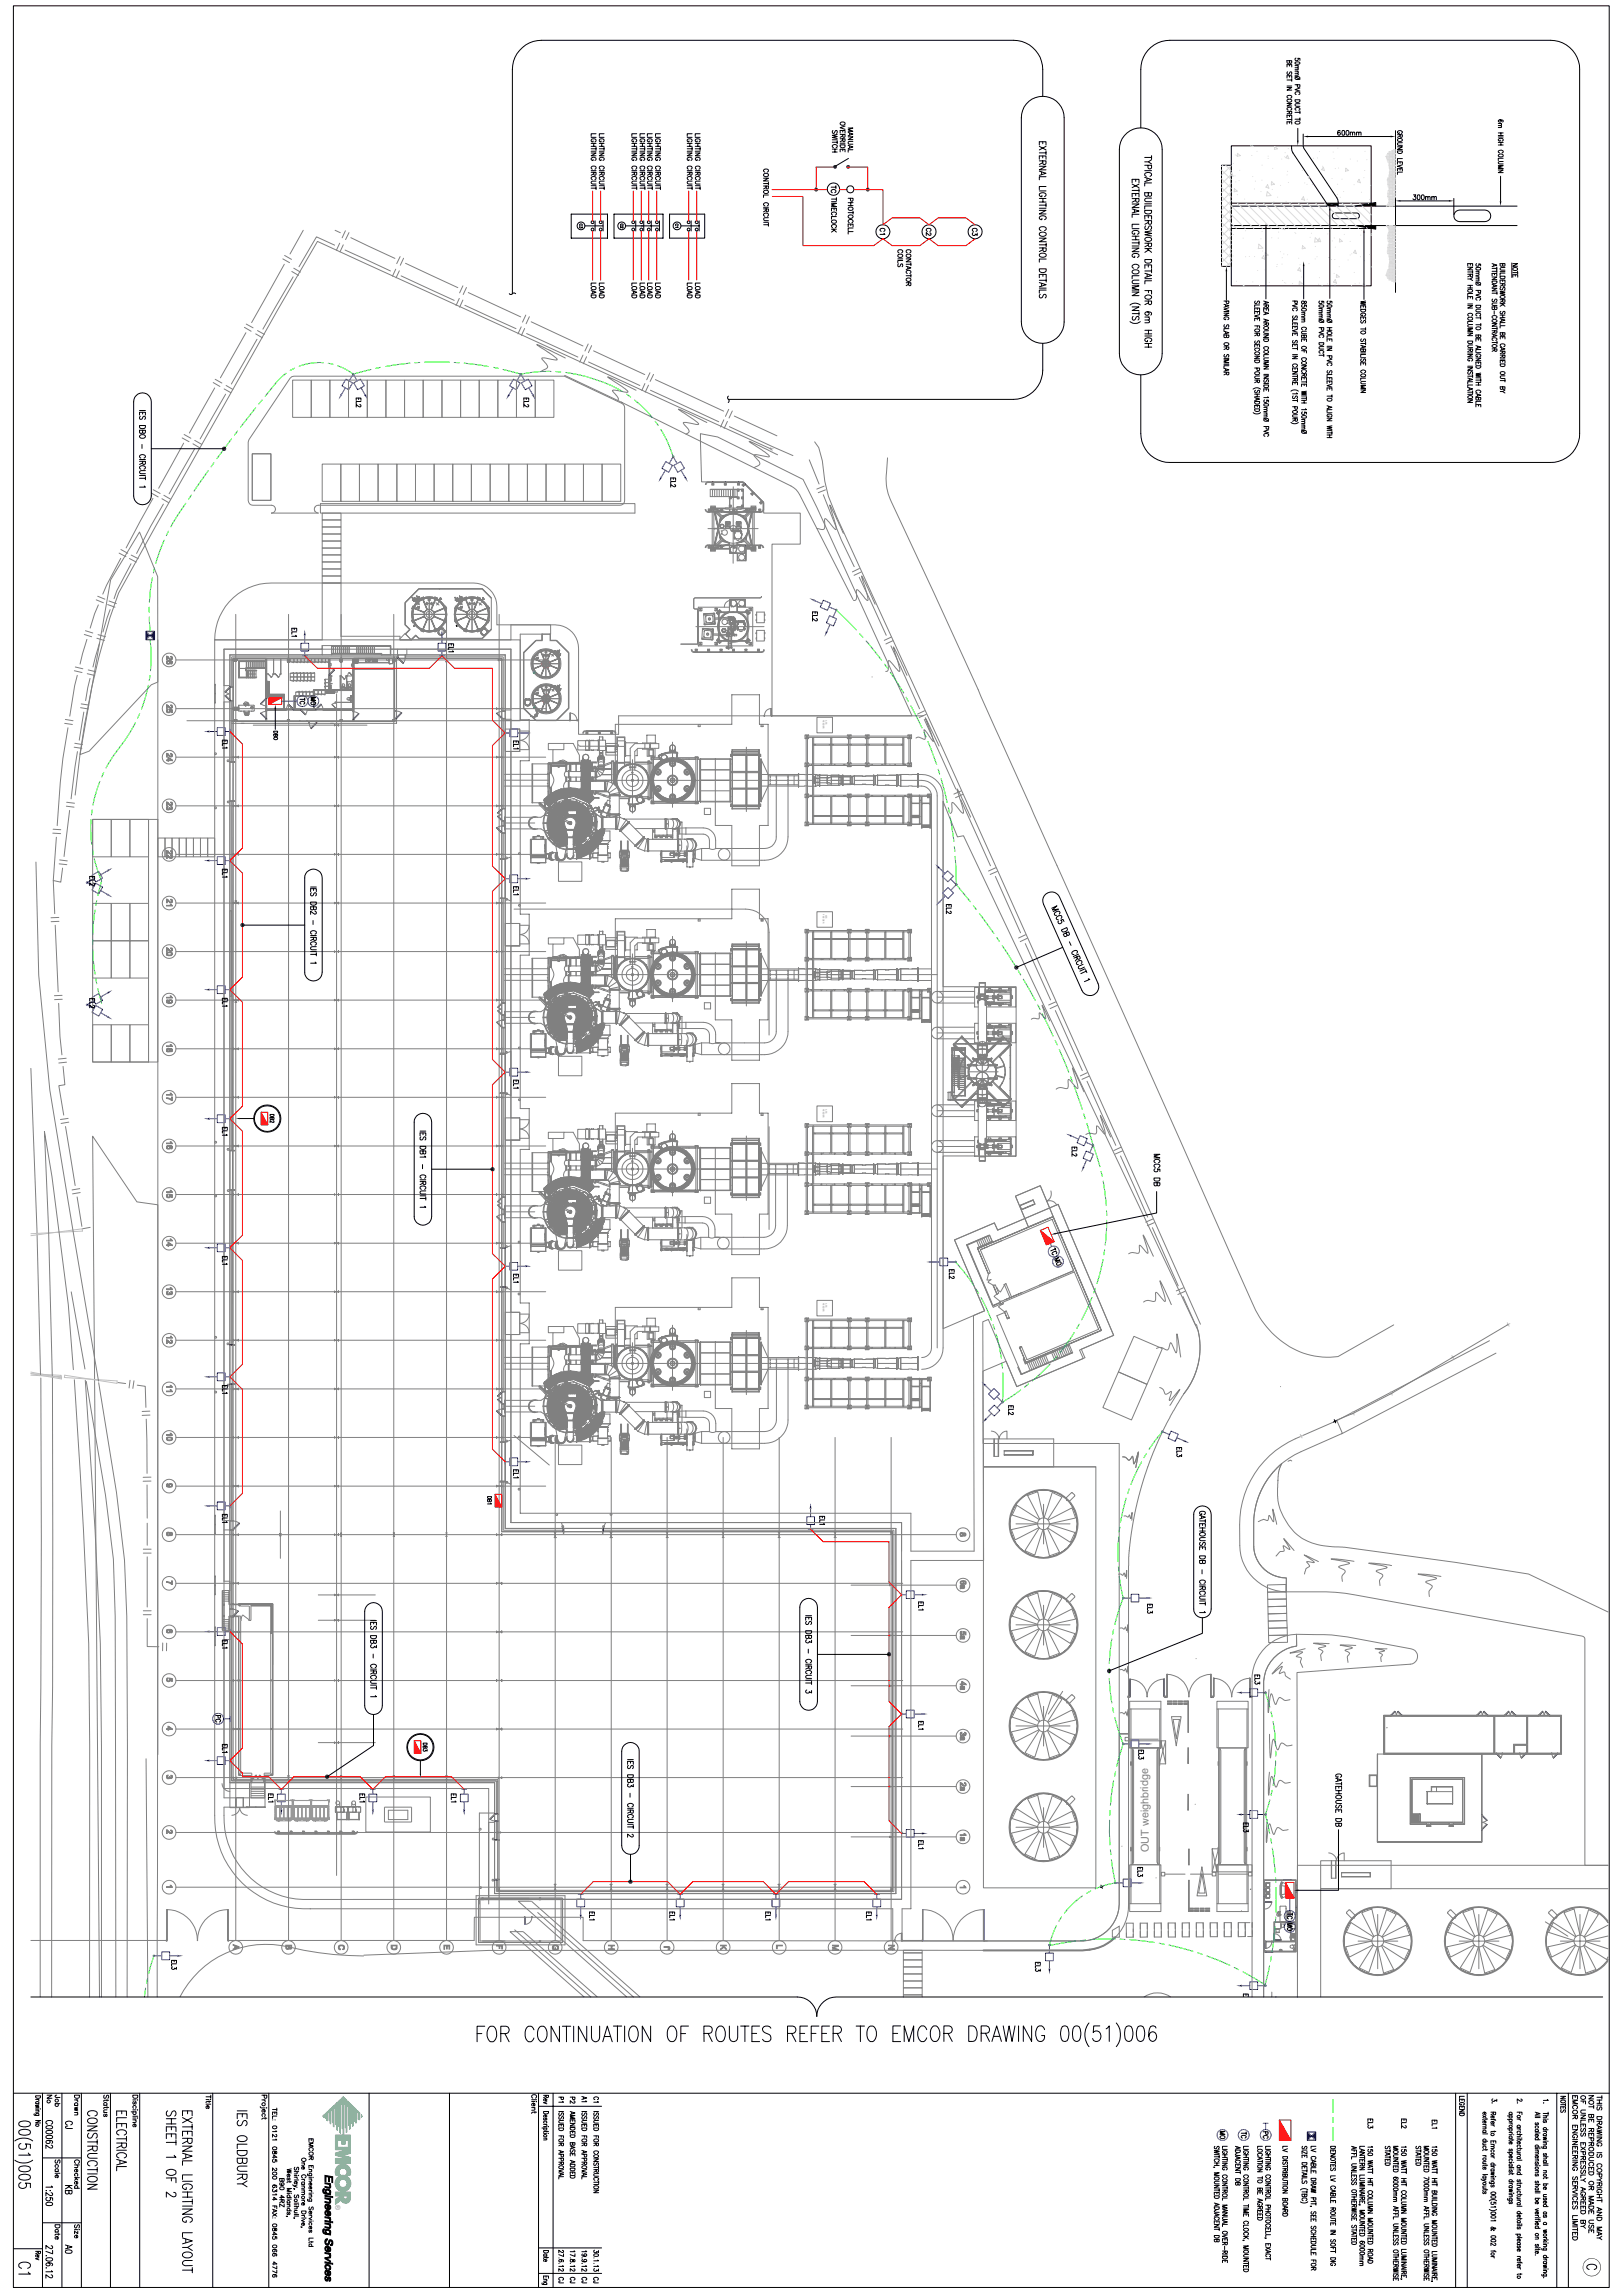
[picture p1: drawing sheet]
<svg xmlns="http://www.w3.org/2000/svg" width="841mm" height="1189mm" viewBox="0 0 841 1189" stroke-linecap="round" stroke-linejoin="round" font-family="sans-serif">
<defs><g id="words">
<text font-size="5.6" fill="#808080" x="595" y="960" transform="rotate(-91 595 960)">OUT weighbridge</text>
<text font-size="3.5" fill="#5cb8a1" x="174" y="1143" transform="rotate(90 174 1143)">®</text>
<g font-size="1.1" fill="#808080">
<text x="130" y="350" transform="rotate(-90 130 350)">UP</text>
<text x="426" y="373" transform="rotate(90 426 373)">FEEDER</text>
<text x="428" y="373" transform="rotate(90 428 373)">APC</text>
<text x="426" y="474" transform="rotate(90 426 474)">FEEDER</text>
<text x="428" y="474" transform="rotate(90 428 474)">APC</text>
<text x="426" y="575" transform="rotate(90 426 575)">FEEDER</text>
<text x="428" y="575" transform="rotate(90 428 575)">APC</text>
<text x="426" y="675" transform="rotate(90 426 675)">FEEDER</text>
<text x="428" y="676" transform="rotate(90 428 676)">APC</text>
</g>
<g font-size=".5" fill="#808080">
<text x="223" y="310" transform="rotate(-180 223 310)">0°</text>
<text x="245" y="310" transform="rotate(-180 245 310)">0°</text>
</g>
<g font-size=".4" fill="#808080">
<text x="283" y="337" transform="rotate(-180 283 337)">0°</text>
<text x="284" y="355" transform="rotate(-180 284 355)">0°</text>
</g>
</g></defs>
<g fill="none" stroke="#808080" stroke-width=".52">
<path d="M213 310l2 1M214 315h.1M214 311h.1M214 318h17M214 311h1zM214 310h.1M214 310v1M214 314v2M214 315h3M214 311h1M214 311v-1l3 3M214 310l1 1"/>
<path d="M214 312h.1M214 310h1M214 314l-1 1 1 1M214 315l6 3M215 311h.1M215 310h-1M215 310h.1M215 310v1M215 311h-1M215 315l-1 1zM215 315l5 2M215 310v1z"/>
<path d="M215 311l1 1zM215 311l1 1-1-1M215 311l-1 1 1-1M215 311h1M216 311h.1M216 310v1M216 310l-1 1M216 311h-1M216 309l1 1zM216 310h.1M216 309h.1M216 309l1 1"/>
<path d="M216 310l1 1zM216 315h1M216 311h1M216 315h.1M217 315h.1M217 310h.1M217 311h-1M217 313h.1M217 310l1 1M217 310l1 1zM217 315h-1h1M217 310h-1h1"/>
<path d="M217 311h.1M217 309l-1 1M217 309v1M217 310h1M217 312l-1 1M217 314v2M218 310h.1M218 310h-1M218 310l-2 1M219 311l1-1zM219 311h.1M219 310h.1"/>
<path d="M219 311l2 5M219 309h.1M219 309l-1 1M219 309l1 1M220 310h-2M220 318h5M220 319l-6 3M220 320l-5 2M220 313h4M221 313v-1l1 1h-1zM221 313h.1M221 313h1h-1z"/>
<path d="M221 312v2M221 312v1M221 312h.1M222 313h.1M222 311h1M222 313h-1M222 311h.1M222 311h1h-1zM222 316v5M222 310v17M223 311h.1M223 313h1"/>
<path d="M223 313h.1M224 313h.1M224 312v1M224 312l-1 2M225 320l5 2M225 319l5 3M225 310l1 1zM225 310h2M225 310h.1M225 311l-2 5M226 311h.1M226 311l-3 5"/>
<path d="M226 311l-2 5M226 312l1 2M226 310h.1M227 313h.1M227 310h.1M227 312l-1 2M228 310h.1M228 310v1M228 310h1M229 310v1l-1-1M229 310h-1M230 315v1z"/>
<path d="M230 315h.1M230 315l-5 2M230 315l-5 3M231 315h.1M231 314v2M231 314h-1M231 315v1M231 316h.1M236 310h.1M236 315h.1M236 316v-2v1v1M236 311h.1"/>
<path d="M236 318h17M236 311h1zM236 315h3M236 310v1M236 311h1M236 310l4 3M236 311v-1l1 1M237 312h.1M237 310h.1M237 311h-1M237 311v1M237 311h.1"/>
<path d="M237 315l5 3M237 315h.1M237 310h-1M237 315l5 2M237 310v1M237 310l1 1-1-1M237 315l-1 1zM237 310l-1 1M237 311l1 1-1-1M237 311l1 1zM237 311l2 1-2-1M238 311h.1"/>
<path d="M238 310l-1 1zM238 309l1 1M238 309l1 1zM238 310l1-1zM238 310h.1M238 309l2 2M238 310l1 1-1-1M239 311h.1M239 310h.1M239 315h1M239 315h.1M239 313h.1"/>
<path d="M239 310l1 1zM239 310h1h-1M239 315h-1h1M239 309h.1M240 315h.1M240 310h.1M240 311h.1M240 312l-1 1M240 314l-1 2M240 310h-1M240 310l-1 1M241 310h.1"/>
<path d="M241 311l1-1zM241 311h.1M241 311l2 5M241 311l3 5-3-5M242 309h.1M242 309l-2 1M242 309v1M242 310h-2M242 318h5M242 319l-5 3M242 320l-5 2M243 313h4"/>
<path d="M243 313h1h-1zM243 313h.1M243 313h1zM243 312l1 2M243 312l1 1M244 312h.1M244 313h.1M244 311h1M244 313h-1M244 311h1zM244 311h.1M245 311h.1"/>
<path d="M245 316v5M245 310v17M245 313h1M245 313h.1M246 313h.1M246 312v1M246 312v2M247 320l5 2M247 319l5 3M247 310l1 1zM247 310h2M247 310h.1"/>
<path d="M248 310h.1M248 311l-3 5M248 311h.1M248 311l-2 5M248 312l2 2M249 310h.1M249 313h.1M249 312l-1 2M250 310h.1M250 310v1M250 310h1M251 310h.1"/>
<path d="M251 310h-1M251 310v1M252 315l1 1zM252 315h.1M252 315l-5 2M252 315l-5 3M253 314v2M253 315h.1M253 314h.1M253 315v1M253 315h1M254 315h-1"/>
<path d="M360 310h34l1-1-1 1h-34h-1v5l3 1v18h-9h9v-18l-3-1zM362 317v16M362 315h2v2h-2zM362 315h2h-1v1h1h-2h1v-1zM365 318h.1M365 319l5-1v5M365 318v1v4M366 320v2M366 319v1M369 319h.1M369 319h-3M369 319l1 3"/>
<path d="M370 318h.1M370 318h-5M370 319l1 4h-1M370 318l1 5M371 315h1v2h-1zM371 315h1h-1v1h1h-1v-1zM371 318h1M371 318h.1M372 317v1h1h-1v-1h1v1v-1zM372 318h1zM372 318h.1M372 318v7"/>
<path d="M373 318h.1M373 318v7M373 316l1 1M373 317h14M373 317v1M374 317l-1-1-2 2h1M374 317l-1-1-2 2M375 319a8 8 0 0 0 0 11M375 319h.1M375 315a4 4 0 0 1 4-4v4M377 320h.1M378 320h-5"/>
<path d="M378 320h-1M378 313v4zM378 317a8 8 0 0 0-4 12 8 8 0 0 0 12 0 8 8 0 0 0-4-12M378 317l-3 2M378 317a8 8 0 0 0-6 7 8 8 0 0 0 5 8M378 317h.1M378 315h-16v20h15M378 313a2 2 0 0 0 2 1 2 2 0 0 0 2-1M378 313v-2h8v4h-4M378 313l1 1M378 313h.1M378 320h.1"/>
<path d="M378 320v1M378 320h1M378 314v-3h8v3M379 320h-1M379 311h.1M379 311l-1 2M379 320h.1M379 314h1M379 314h.1M379 320h-2M380 311h-2v1M380 311h.1"/>
<path d="M380 311h-1l-1 2M380 311h-1M380 317h-2M380 317h2M380 311h1M380 320h-1M380 320h.1M380 314h.1M381 311h.1M381 314h.1M381 314h-1h1M382 313h.1"/>
<path d="M382 313l-1-2 1 2M382 313l-1 1 1-1M382 313v4zM382 317l2 1 2 3 2 4M382 317a8 8 0 0 1 6 9 8 8 0 0 1-9 7M382 317h.1M382 314h4M382 311h.1M382 314h.1M382 311h4v3h-4M383 314h1M385 319h.1"/>
<path d="M386 314h.1M386 312a1.6 1.6 0 0 0-3-1 1.6 1.6 0 0 0 0 3 1.6 1.6 0 0 0 3-1M386 317l1-1 2 2M386 317h.1M386 315h4v20h-11M386 317l1-1 2 2h-1M387 317v1M387 317h1v1h-1v-1h1v1h-1zM387 318h1zM387 318v7h1M387 318h.1M387 316l-1 1"/>
<path d="M388 318v13M388 318h.1M388 315h1v2h-1zM388 315h1v1h-1h1v-1zM388 316h.1M389 318h.1M389 318h-1M392 319h.1M392 317h4v6h-4zM392 318v1M396 318v1M213 322h.1"/>
<path d="M213 321l1 2M213 321h.1M214 322h.1M214 321v2M214 322h-1M214 321h.1M214 321v1M214 321h-1M214 323h.1M214 321l1 1zM214 324h1h-1M214 324h.1"/>
<path d="M214 324h1M215 322h.1M215 324v1l-1-1M215 324h-1M218 327h1M218 327h2M218 327h.1M219 326h1zM219 327h.1M219 326h.1M220 327h-1M220 327h.1"/>
<path d="M221 321l-2 5M222 327h1M223 321l2 5M223 321l3 5M224 321l2 5M224 327h.1M225 326h1zM225 327h.1M226 326h.1M226 327h.1M227 327h.1M227 327h-2"/>
<path d="M227 328v1M227 327v1M227 328h.1M227 327a1.4 1.4 0 0 0 0 2 1.4 1.4 0 0 0 2 0M228 329h.1M228 328l-1 1M228 326h.1M229 329h.1M229 325l-1 2zM229 325v1M229 325h.1M229 326v-1l-1 2a1.4 1.4 0 0 0 0 2 1.4 1.4 0 0 0 2 0l1-2"/>
<path d="M229 326h.1M229 326l1 1M229 329h-1M230 329h.1M229 326h1M230 325l-1 1M230 326l1 1M230 328h.1M230 327h.1M230 327h1M230 322h.1M230 321v1z"/>
<path d="M230 321h1M230 323h1M231 327h.1M231 327h-1M231 323h.1M231 327l-1 1M231 327l-1 2a1.4 1.4 0 0 1-2 0 1.4 1.4 0 0 1 0-2 1.4 1.4 0 0 0 0 2 1.4 1.4 0 0 0 2-1M231 322h.1M231 321h.1M231 321v2M236 322h.1M236 321v2"/>
<path d="M236 321h.1M236 321v1M236 323h.1M236 321l1 1zM236 324h1h-1M236 324l1 1v-1M236 324h.1M237 322h.1M237 324v1l-1-1M240 327h2M240 327h.1M241 327h.1"/>
<path d="M241 326l1 1zM241 326h.1M242 327h.1M242 327h1M243 321l-2 5M244 321l-3 5M245 327h.1M245 321l3 5M246 321l2 5M247 327h.1M247 326h1zM248 327h.1"/>
<path d="M248 326h.1M249 327h.1M249 327h-1h-1M249 327h-2M249 328l1 1M249 327v1M250 328h.1M249 328h.1M250 327a1.4 1.4 0 0 0 0 2 1.4 1.4 0 0 0 2 0h-1M250 327h-1M250 329h1M250 327h.1"/>
<path d="M250 329h.1M250 328v1M250 326h.1M251 329h-1M251 329h.1M251 326h.1M251 326l-1 1a1.4 1.4 0 0 0 0 2 1.4 1.4 0 0 0 2 0l1-2M251 325l-1 2zM251 325h.1M251 325v1M251 326l1 1M252 329h.1"/>
<path d="M252 326h.1M252 326h-1M252 325l1 2M252 328h.1M252 327l1 1M252 322h.1M253 327h-1M253 327h.1M253 321l-1 1zM253 321h.1M253 323h.1M253 327l-2 2a1.4 1.4 0 0 1-1-1 1.4 1.4 0 0 1 0-1 1.4 1.4 0 0 0 0 2 1.4 1.4 0 0 0 2 0l1-2"/>
<path d="M253 322h.1M253 327v1M253 321h1M253 321v2M254 321h.1M254 321l-1 2M278 339l1 1M278 340h.1M279 339l-1 1M279 337h.1M279 337l1 1M280 337h.1"/>
<path d="M280 338h1zM280 338h.1M280 338l2 4-2-4M280 338l2 4M281 337h-2M281 337h.1M281 340h3M282 339v1zM282 339h.1M282 340h.1M282 339v1M282 338h2"/>
<path d="M282 340h1M283 338h.1M283 337v14M283 339l1 1M284 339v1zM284 340h.1M284 339h.1M284 339v1M285 338h1zM285 338h.1M285 337h1M285 337l1 1"/>
<path d="M285 337h.1M285 338l-1 4M285 338h1M285 338l-1 4 2-4M286 338h.1M286 339l1 1M286 337h.1M286 339v1M286 340h.1M286 339h.1M287 339l-1 1M287 338h.1"/>
<path d="M287 337l1 1M287 338h1M287 337h.1M288 337h.1M287 337v1M287 337h1M288 337h-1M288 337v1M288 338h.1M288 339l1-1-1 1M288 339l1-1zM288 338h1"/>
<path d="M288 338l1-1zM289 339h.1M289 338h.1M289 338l-1 1zM289 337h.1M289 337v1M289 340h.1M289 338v1M289 339l1 1M289 338h-1h1M289 339h1zM289 338l-1 1"/>
<path d="M289 338l1-1zM289 340h1M290 340h.1M289 338h1M289 339v1M289 339h1M289 340h1h-1M290 339h.1M290 338h-1h1M290 339h-1M290 339v1M290 338h.1"/>
<path d="M290 339l-1 1M290 337h-1M290 337l-1 1M291 339h-1M358 337l2 1h35l1-1-1 1h-35zM360 336h1v2h-1zM360 337h.1M360 338h.1M360 337h1M360 337v1M361 338h.1M361 325h35"/>
<path d="M361 337h.1M361 337v1M362 333h2v1h-2zM362 333h2h-1v1h1h-2h1v-1zM364 331h.1M364 326h.1M364 331h5M364 331l5 1M364 331v-4v-1h5v5M364 326h5M365 330h.1M365 326h-1"/>
<path d="M365 323v1zM365 330l3 1M365 327v3M365 323v1h1M365 323h.1M365 327h.1M365 327h3M365 323h6M366 324h.1M366 322v1M367 336h1v2h-1zM367 337h.1"/>
<path d="M367 338h.1M367 337v1M367 320h1v1h-1zM368 337h.1M368 338h.1M368 338h-1M368 337v1M368 327h1M368 330v1M369 327l-1 3M369 332h.1M369 331v1z"/>
<path d="M369 326h1v1M369 331h.1M369 326v1M369 326h1zM369 331v1M369 323h-3M369 328l3 1M369 329h3M370 322l-1 1M370 326l-1 5M370 327h.1M370 327l-1 4"/>
<path d="M370 323h.1M370 323h1zM370 323l-5 1M371 333h1v1h-1zM371 333h1h-1v1h1h-1v-1zM371 332l2 1h1M371 332h.1M372 332h1v1h-1v-1h1M372 332v1h1v-1M372 331h.1M372 331l-1 1M372 331l1 1z"/>
<path d="M372 320h-2M372 321h-2M372 332h.1M372 325h.1M373 331v-6h-1v6l-1 1 2 1 1-1M373 329h4M373 329l4 1v-1M373 331v1M373 332h.1M373 333h.1M373 332h1zM373 336h1v2h-1z"/>
<path d="M373 337h.1M373 338h.1M373 337v1M374 337h.1M374 332h12M374 332v1M374 332h6M374 337v1zM374 337v1M374 338h.1M374 333h-1M374 333h.1"/>
<path d="M374 338h-1M374 326a1 1 0 0 1 2 0 1 1 0 0 1 0 2 1.1 1.1 0 0 1-2-1 1 1 0 0 1 1-1 1 1 0 0 1 1 1 1 1 0 0 1-2 0 .9 .9 0 0 1 1-1 .9 .9 0 0 1 1 1 .9 .9 0 0 1-1 1l-1-1zM375 327h.1M375 330l2 2M375 330h.1M375 321h2v1v1l-1 1a1.4 1.4 0 0 1-2-1 1.4 1.4 0 0 1 1-2zM375 326h.1M376 327h.1M376 329v-1h2v2M376 329l2 1M377 330h.1M377 330h1"/>
<path d="M377 329v1M377 328l1 1M377 335v1M377 335v1zM377 335l-1 1h1M377 328h.1M377 329h.1M377 327v1M377 328v1M377 327h.1M377 336h.1M377 335h.1"/>
<path d="M377 321h2M377 326v1M377 336h1zM377 326v-1h1v1M377 325l1 1v10zM377 335v1l1-1M377 328h1M377 321h.1M377 321h1M378 336h.1M378 321h.1M378 329h-1"/>
<path d="M378 329v1M378 326h.1M378 330h.1M378 328h.1M378 329h.1M378 335h1M378 332h1M378 333h1M378 323v1v-1M378 322v1M378 323h.1M378 322h.1"/>
<path d="M378 329h-1v1h1M378 321v1M378 330h1M378 321v2M378 321h1M378 321h-5M378 326l1 1zM379 322h.1M379 327h.1M379 323h.1M379 326v2h1v-2v2h-1v-2zM379 326a1.2 1.2 0 0 0-2 1 1.2 1.2 0 0 0 2 1"/>
<path d="M379 323l1 1v2M379 326v-1v1M379 335v1v-1M379 321v1M379 328h.1M379 325v11zM379 324v2zM379 326h-1M379 326h2M379 324h.1M379 325h.1M379 326a1.3 1.3 0 0 0-2 1 1.3 1.3 0 0 0 2 1"/>
<path d="M379 321h1M379 327v1M379 326h.1M379 321h.1M379 329h2M379 332h1M379 329h1zM379 327h1M379 329h-1v1M379 329v1v-1M379 329h.1M379 326h1"/>
<path d="M379 323h1M379 320h2v1M380 336h1v2h-1zM380 327h.1M380 321h1v2v1v-1v-2h-1v2zM380 337h.1M380 338h.1M380 321h-1a1.2 1.2 0 0 0 0 2h1v1h1M380 321l-1 1 1-1M380 337v1M380 321h.1M380 322h.1"/>
<path d="M380 323h.1M380 328h.1M380 328v1h1M380 324v2M380 326h.1M380 332h.1M380 322v1M380 326v1h1v-1M380 325v3M380 322v1zM380 337v1zM380 321h1z"/>
<path d="M380 327v1M380 323h1M380 321h-1M380 326h1M380 322l1 1M381 329h1l-1 1M381 329h.1M381 324h.1M381 325h.1M381 322h-1M381 322h.1M381 321h.1"/>
<path d="M381 325v1v-1M381 325v1zM381 323h.1M381 322v1M381 326h.1M381 321v1M381 324v2M381 322h3v1M382 322h.1M382 323h.1M382 326h.1M382 323v3"/>
<path d="M382 326h1M382 323h1M382 323h4M382 325h.1M382 324h.1M382 323l1 1zM382 325l1 1zM383 322h.1M383 323h.1M383 322v1M383 326h.1M383 322h-1"/>
<path d="M383 322h1M384 322h.1M384 323h.1M383 322l1 1M383 322h2M384 323h-1M384 322l-1 1M384 322h1M384 322h2h-1M384 322v1M384 323h1M385 322h.1"/>
<path d="M385 322v1M385 323h.1M385 323v-1v1M385 330l-2 2h-3M385 330h.1M385 323h1M386 322h.1M385 322h1M385 323l1 1zM385 326h1M385 325l1 1zM386 322h-1"/>
<path d="M386 323h.1M386 326h.1M386 324h.1M386 323v3h-4M386 323v1M386 325h.1M386 326h-2v1h-1v-1M386 324v1M386 325v1M386 323h-1M386 336h1v2h-1zM386 337h.1"/>
<path d="M386 338h.1M386 337v1M386 333h1M386 332h1zM386 332h-6M386 332v1M386 332h.1M387 338h.1M387 338h-1M387 337v1M387 337h.1M387 332h.1"/>
<path d="M387 332h1v1h-1zM387 331l1 1zM387 331v1M387 325v6M388 325l-1 3-2 2M388 325h.1M388 332h.1M388 331l1 1M388 331h.1M388 333h1v1h-1zM388 333h1v1h-1h1v-1zM389 332l-2 1-1-1"/>
<path d="M389 332l-2 1h-1M392 328h.1M392 321v1M392 330v1M392 327h4v5h-4zM393 336h1v2h-1zM393 337h.1M393 338h.1M393 337v1M393 337v1v-1v1M396 321v1M396 330v1"/>
<path d="M396 328h.1M276 342h.1M276 346h.1M276 346v1M276 347h.1M276 341h3M276 360h.1M276 344h14M276 359h.1M276 341h.1M276 341v1M276 359v1"/>
<path d="M276 359h1M276 346l1 1zM276 359h3M276 342h1M277 347h.1M277 342h.1M277 341h.1M277 341l4 2M277 342l4 1M277 360l4 1M277 341l-1 1zM277 359h.1"/>
<path d="M277 359l4 2M277 359v1zM277 348v1M278 341h1zM278 359h.1M278 341h.1M278 357l1 1M278 341h1M278 359h1M279 358h.1M278 359h1zM278 359l1 1z"/>
<path d="M279 341h.1M279 359h.1M279 360h.1M279 341h-1M279 359h-1M279 359l-1 1M279 341l-1 1M279 357l-1 1M279 351h.1M279 351h2h-2M280 351h.1M280 350l-1 1"/>
<path d="M280 355v1M280 355h.1M280 350h1zM280 356h.1M280 356l2 4M281 355h.1M281 350h.1M281 355h-1M281 356h-1M281 345l-4 1M281 344h.1M281 345l-4 2"/>
<path d="M281 343h.1M281 345h.1M281 344h4h-3zM281 351h.1M281 358h4M282 358h.1M282 342h.1M282 346h.1M282 345h2h-2zM282 343h2h-2zM282 357v1zM282 345h.1"/>
<path d="M282 345v1M282 357v1M282 346l-2 4zM282 357h.1M282 346l-2 4M282 356h2M283 346h.1M282 342h1M282 346h1M283 342h-1M283 342h.1M283 346h-1"/>
<path d="M283 342v1v3zM283 344h.1M283 356h.1M283 351h.1M283 360v5M283 355v14M284 346l1 4M284 358h.1M284 357v1zM284 357h.1M284 346l2 4zM284 342h.1"/>
<path d="M284 346h.1M284 345v1M284 357v1M284 345h.1M284 343h.1M285 345h.1M284 351h1M285 343h.1M285 343h-1M285 351h.1M285 344h.1M285 345l4 2"/>
<path d="M285 345l4 1M285 350h1zM285 356h1zM285 356h.1M285 355h1M285 355h.1M286 351h.1M286 356l-2 4M286 356h.1M286 357l1 1M286 355h.1M286 350h.1"/>
<path d="M286 350v1h-1M286 351h-1M287 358h.1M286 358h1M286 355v1M287 358h-1M287 357l-1 1M287 356h1h-1M287 356h.1M288 356h.1M288 356h-1M288 355h.1"/>
<path d="M288 355v1M288 357l1-1zM288 356h1M289 356h.1M289 356v-1zM289 358h1zM289 357h.1M289 356h1M289 355v1M289 358h.1M289 341v1zM289 356l-1 1h1"/>
<path d="M289 356v1M289 341h.1M289 341l-4 2M289 359v1zM289 357l1 1M289 357v1M289 359h.1M289 347h.1M289 342h.1M289 358l1-1zM289 357l1-1zM289 342l-4 1"/>
<path d="M289 346v1zM289 356l1-1zM289 359l-4 2M289 360h.1M289 360l-4 1M289 346h.1M290 358h.1M289 358h1M289 341l1 1zM290 358h-1M290 356h-1M290 356h.1"/>
<path d="M290 347h.1M290 357h.1M290 341h.1M290 357v1M290 359v1M290 359h.1M290 359h-1M290 342h.1M290 357h1zM290 341v1M290 346v1h-1M290 360h.1"/>
<path d="M290 355l-1 1M290 346l-1 1M290 357l-1 1M290 355l-2 2M291 357l-1 1M272 363h.1M272 363v1a1.5 1.5 0 0 0 1 2 1.5 1.5 0 0 0 2-2M272 364h.1M272 364v1a1.4 1.4 0 0 0 2 1 1.4 1.4 0 0 0 1-1M272 365h.1M272 363v1a1.4 1.4 0 0 0 1 1 1.4 1.4 0 0 0 2-1v-1v1M272 363h2"/>
<path d="M272 364v1M272 363h1M272 365v1h1M273 363l-1 1a1.5 1.5 0 0 0 1 2 1.5 1.5 0 0 0 2-2M273 362v1M273 362h.1M273 362h1M273 365h.1M273 363h1M274 366h-1M274 365h.1M274 362h.1"/>
<path d="M274 365v1M274 366h.1M274 363h1v1M274 363h1M274 362v1M275 365h.1M275 365h-1M275 364h.1M275 363v1M275 363h.1M275 371h.1M275 371h1"/>
<path d="M276 371h-1M276 371h.1M276 371v1M276 365h.1M276 365v1M276 371h1M276 364v1M276 362h14M276 364v2M276 372h.1M277 372h.1M277 364v1z"/>
<path d="M277 371v1M277 365l-1 1M277 371h.1M277 365h.1M277 372h-1M277 371h1M277 366v1M277 370h1M278 370l-1 1M278 370h.1M278 370v1M278 368v1"/>
<path d="M278 368h.1M278 368l1 2M278 371h.1M278 369v1M278 371l-1 1M278 370h1M278 369h.1M279 370l-1 1M279 370h.1M280 369h1M280 369h.1M280 368l1 1z"/>
<path d="M280 368h.1M281 369h.1M281 362h5M281 363h.1M281 363l-4 2M281 362h.1M281 361h.1M281 361h1M281 362h4h-3zM282 363h.1M282 363h-1M282 361h.1"/>
<path d="M282 364h.1M282 360h.1M282 363h2h-2zM282 361h2h-2zM282 364l-2 4M283 360h.1M283 364h.1M283 361v3zM283 362h.1M283 360h1M284 364l2 4M284 360h.1"/>
<path d="M284 364h.1M284 360v1M285 363h.1M285 361h.1M285 369h.1M285 362h.1M285 362v1M285 363l4 2zM285 363l4 2M285 369l1-1zM286 368h.1M286 369h.1"/>
<path d="M286 369h-1M289 365h.1M289 364v1zM289 364h1M290 365h.1M290 364h.1M290 364v2M290 364l-1 1M304 379v1h1v-1M304 379h.1M304 380h.1M304 379v1"/>
<path d="M310 379v1h1v-1M310 379h.1M310 379h1M311 380h.1M311 379h.1M311 379v1M316 379v1h1v-1M317 379h.1M317 380h.1M317 379v1M362 376h1v1h-1zM394 376h1v1h-1z"/>
<path d="M423 372h8v8h-8zM276 396v20M284 396h-8v20h7M284 396v5M284 396v3M284 396h.1M284 396h1M284 396h11M284 396h13M285 396v11M285 396h.1M285 397l1-1h-1v5"/>
<path d="M285 398h.1M285 399h.1M285 400h.1M285 397h.1M286 396h.1M286 397v4M286 397h7l1-1v4M286 397v4a6 6 0 0 1 0 7v3M286 397h.1M287 395v-6h5v-4h5l3 6v4h-6M287 395h.1M287 397h.1"/>
<path d="M287 395h1M288 395h.1M288 395h-1M288 395v1M288 395h-4v1M288 397h.1M288 395h5M289 395h-2M289 397h.1M289 397h1M290 395v1zM290 397h.1"/>
<path d="M290 397h-1M290 395h.1M290 394l1 1zM290 394l-2 1M291 397h.1M291 395h2M292 397h.1M292 385h-8v4h3M292 395h1M293 395h.1M293 397h.1M293 395v1"/>
<path d="M293 395h-1h-2l2-1 2 1M293 400h9M293 400a1.7 1.7 0 0 0 0 3M293 396h.1M293 397v3M293 397h-7M294 397h.1M294 398h.1M294 399h.1M294 400h.1M294 395h-1M294 397h-1"/>
<path d="M294 395v1M294 395h.1M294 395v1zM294 395h8M295 400v3zM295 400v3M295 396h.1M295 396h1M295 395v5M296 396v4M296 396h-1v4M297 396h.1"/>
<path d="M297 396h-1h5M297 396h4M298 395h1M298 395h.1M298 396h1M299 396h.1M299 396v4M299 396v-1l1 1M300 386l1 1h19l1-1M301 398h1M301 398h.1M301 396v2"/>
<path d="M301 398v1M301 400h.1M301 396h.1M301 395v-1v17M301 395v4M301 400v4M301 399h1M301 395h.1M301 399v1M301 395h1M301 394h1zM302 399l-1 1"/>
<path d="M302 400h.1M302 399h.1M302 398h.1M302 397h.1M302 396h.1M302 395h.1M302 394v16M302 400v1M302 399v1M302 398v1M302 397v1M302 396v1"/>
<path d="M302 395v1M302 394v1M302 396h-1M302 395v19M302 395v12M302 393h.1M302 394v20M302 394v1zM302 394h3v22M302 397v2M302 399v2M302 393l1 1z"/>
<path d="M302 393v2v-2a1.5 1.5 0 0 1 2-2 1.5 1.5 0 0 1 1 2v2M302 393a1.5 1.5 0 0 1 2-2 1.5 1.5 0 0 1 1 2v2M302 394h1M302 380l1-1h15l1 1-1-1h-15h-1v1M302 400h2M302 396h2v1M302 399h2v1M302 398h2M302 399h2v1h-2zM302 399h2M302 398h2v1h-2zM302 397h2"/>
<path d="M302 396h2M302 395h2M302 396h2v1h-2zM302 395v-1v20M303 394h1zM303 394h.1M303 394h1M303 391h.1M303 384h2v5M303 389h-4v-5h4v5h2M304 400v13M304 396v11"/>
<path d="M304 398v2M304 397v1M304 396v1M304 396v-2v2M304 396h.1M304 384h1M304 389h1M304 396h-2M304 398v1h-2M304 389h.1M304 400v1M304 399v1"/>
<path d="M304 398v1M304 397h.1M304 395v1M304 394v1M304 394v21M304 395h.1M304 400h1M304 398h1M304 399h1M304 397h1M304 396h1M304 395h1"/>
<path d="M304 395v-1v22v-1M304 399v14M304 397v-3v13M304 395v-1v22M304 395v12M304 394h.1M304 394h1M305 398h.1M305 398v18v-4M305 398v9M305 398v-4v4M305 384h.1"/>
<path d="M305 389h.1M305 395v12v-6M305 395v1M305 400v1M305 399v1M305 398v1M305 397v1M305 396v1M305 395h.1M305 397v2M305 399v2M305 393l-1 1z"/>
<path d="M305 394v1zM305 394h-1M305 392h.1M305 395v12M305 389h5M305 399v1h-1M305 399h-1M305 398v1h-1M305 397v1h-1M305 397l-1 1M305 397h.1M305 396v1h-1"/>
<path d="M305 396h-1M305 395h-1M305 394v1h-1M305 394v1M305 399h.1M305 399h1M305 396h1M305 400h4M305 396h.1M305 398h1M305 397h1M305 389l1-5v5"/>
<path d="M305 394h1v22M305 394v18M306 395h3M306 396v2v-2M306 395h-1M306 398h3M306 400h.1M306 395v-1v17M306 395h.1M306 395v5M306 398v2M306 389h2"/>
<path d="M306 384h.1M306 389h1M307 389h.1M307 396h.1M307 396h-1M307 396v2M307 398v2M307 398h1M307 395v3M307 398h.1M308 384h-1M308 389h.1"/>
<path d="M308 384h.1M308 398v-1h1v1M308 398v2M308 397l1 1M308 397h.1M308 400v3M309 397h.1M309 400h.1M309 399h1M309 398v7M309 398h.1M309 398v2"/>
<path d="M309 395h.1M309 398h-4M309 400v3M309 395h-4M309 400l2 2M310 394a1.9 1.9 0 0 1 1-2 1.9 1.9 0 0 1 2 2M310 394a1.8 1.8 0 0 1 1-2 1.8 1.8 0 0 1 2 2M310 394a1.8 1.8 0 0 1 1-1 1.8 1.8 0 0 1 2 1M310 384h.1M310 389h.1M310 398h.1M310 394h.1"/>
<path d="M310 397h3M310 397v1zM310 393h.1M310 395a1.5 1.5 0 0 1 1-2 1.5 1.5 0 0 1 2 2M310 393a2 2 0 0 1 3 0M310 393a1.8 1.8 0 0 1 2-1 1.8 1.8 0 0 1 1 1M310 393a1.6 1.6 0 0 1 2-1 1.6 1.6 0 0 1 1 1M310 399l2 2M310 399l-1 1M310 397h.1M310 395h.1M310 398v1"/>
<path d="M310 397l-1 1M310 396a1.6 1.6 0 0 1 3 0M310 395a1.5 1.5 0 0 1 1-1 1.5 1.5 0 0 1 2 1M310 395a1.8 1.8 0 0 1 2-2 1.8 1.8 0 0 1 1 2M310 398v-4a1.4 1.4 0 0 1 1-1 1.4 1.4 0 0 1 2 1v5M310 393l1-1 2 1M310 384h-5v5M310 399h.1M310 398h3M310 398h-1M310 399h3M310 380h.1"/>
<path d="M310 393l1-1 2 1-1-1-2 1M310 393a1.4 1.4 0 0 1 2-1 1.4 1.4 0 0 1 1 1M310 384v5zM310 384v5M311 393h.1M310 384h4v5h-4M310 393h1M311 382v2zM311 382h1v2M311 389v2M311 389h.1M311 392h1"/>
<path d="M311 383v1M311 392h.1M311 390h1v1M311 390h1v2M311 390l1 1M311 390l-1 2M311 390v2M311 393l-1 1M312 392h.1M312 393h.1M312 391l1 1M312 390h.1"/>
<path d="M312 389v2M313 393h.1M313 392h-2h-1M313 394h.1M313 396v1v-1M313 393l-2-1-1 1M313 397h.1M313 399l-1 2M313 399h4v7M313 395h.1M313 394a1.8 1.8 0 0 0-2-2 1.8 1.8 0 0 0-1 2M313 398h.1"/>
<path d="M314 386h5v1h1M317 396v-2h1v12M317 396v-1l-4 1M317 396l-4 1h-3M317 396v2h-8M317 396h.1M317 395h.1M318 395h.1M319 395h-1M319 395h.1M319 395v12M319 387h-4h-1v3h5"/>
<path d="M319 389h1M319 388h1M319 387v1M319 389v1M319 396v11M319 396h.1M319 396v-2h1l-1 1v12M320 395h.1M320 385h-6v6h6M320 387h4v9M320 387v14l-1 3M320 387v-3h4v3"/>
<path d="M320 384v-2h4v2M320 387v-5h4v5M320 390h-1h-5M320 396h4M321 399a9 9 0 0 0 0 10M321 399v1M321 399h.1M321 400l-2 4M321 400h.1M322 398l5-2a8 8 0 0 0-6 13 8 8 0 0 0 14 0 8 8 0 0 0-6-13 8 8 0 0 1 7 11 8 8 0 0 1-13 4 8 8 0 0 1-1-13zM324 396v1M324 396h2"/>
<path d="M324 392h3M324 395h3M324 385h6M324 395h-4h7M324 395h.1M324 385v7M324 385h.1M324 392h.1M325 396h.1M325 396l-4 3M325 396h2h3M325 396h2a8 8 0 0 0-6 13 8 8 0 0 0 14 0 8 8 0 0 0-6-13h1"/>
<path d="M325 396h5M325 396l-1 1M326 397h3M326 398h3M326 398h.1M327 396h-2M328 394v27M329 396h1M329 398h-2v1M329 395h7M330 397h.1M330 396h6"/>
<path d="M330 396h.1M330 388v4h-1M330 396l5 3M330 396h1M331 396h.1M333 385h4v3h-4M334 388h3v-3h-8l-2 3v9M334 385v3h-3l-2 1v10M335 399h.1M335 399l1 5M335 399l1 2v3M335 399v1"/>
<path d="M335 400h.1M335 385v-4h5v4M335 388v4h4v-4h-1M336 395h1v9M336 395h.1M337 388h.1M337 395h1zM337 396v-2h-1v7M337 385h3zM337 385h4v3h-4M337 388h-1v4M337 388v1"/>
<path d="M338 388v1M338 396h.1M338 393h.1M338 392v8M338 388h.1M338 391v-2h-1v3M338 393h5l1 1M338 393l1 5M338 392v6M338 396h1M338 394h1M338 393h5"/>
<path d="M339 391l-2 1M339 393l-1-1v1M339 393v1M339 392h1M339 393l-2-1v2h1M339 400h.1M339 388v4M340 400h.1M340 398h.1M340 399h.1M340 397v1M340 385h.1"/>
<path d="M340 397h.1M340 398l-1 3M340 399a1.7 1.7 0 0 1 3 0 1.8 1.8 0 0 1-2 3 1.7 1.7 0 0 1-2-2M340 399v1M340 398v1M341 397h.1M341 396v1M341 396l-3 5M341 398h-1M341 399h.1M341 400h.1M341 396h.1"/>
<path d="M341 397l-3 4zM341 392l1 2M341 392l2 2-2-2M341 392l2 2M341 393v1M342 396h.1M342 399h.1M342 393v1M342 395h.1M342 393h.1M342 400h.1M342 396l-2 2"/>
<path d="M342 396h1M343 396h-1M343 396h.1M343 391h.1M343 395h.1M343 391l-2 1M343 393v2M343 393h.1M343 393l1 1M343 393v1M343 394h-5M343 394a13 13 0 0 0-7 11"/>
<path d="M343 394l-2 2M343 394h1zM343 394h.1M343 395l-1 1M344 394h.1M344 394h1M344 394l-3 3M344 394v1v-1M344 395h.1M345 394v1M345 395h.1M345 394h.1"/>
<path d="M345 395l-2 1M345 395h-2M345 394h-1M345 394h-1h1M346 392a1.5 1.5 0 0 0-2-1 1.5 1.5 0 0 0-1 2M346 392h.1M346 394h.1M346 394h-1M346 392l-1 2M346 392l1 2M346 394h2zM346 392v1"/>
<path d="M346 393l-3 1M346 395h-1M346 393l-1 1M346 394h1M347 394l-2 1M347 394h.1M347 390l-4 1M347 396h.1M347 387a1.5 1.5 0 0 1 2-1 1.5 1.5 0 0 1 1 1M347 387l1-1h2v1M347 387l1 2M347 390h.1"/>
<path d="M347 388l1 1M347 387v3M347 389h.1M347 389h1zM347 395h.1M347 393h.1M347 397h.1M347 395h-3l-3 3M347 390l-6 2M348 395h.1M347 394h1M348 390h1"/>
<path d="M348 394a10 10 0 0 0-8 5M348 389h.1M348 389v1M348 393h.1M348 397h.1M348 394h.1M348 393h-2M348 395h1v1h-1zM348 395h1M348 393v1M348 394h1M348 394h-1"/>
<path d="M348 393h1M348 385v33M349 394l-4 1M349 394l3 1M349 394h.1M349 393h.1M349 393l-1 1M349 393l4 1M349 393v1h-1M349 393v1M349 393a12 12 0 0 1 11 11 12 12 0 0 0-11-11M349 394h3"/>
<path d="M349 397h.1M349 390h-2M349 390h.1M349 390l-6 1M349 390h1M349 395h.1M349 390h2M349 394a1.6 1.6 0 0 1 1 3 1.6 1.6 0 0 1-3 0 1.6 1.6 0 0 1 1-3M349 389h1zM349 389h-1v1M349 389h.1M349 389v1"/>
<path d="M349 394a10 10 0 0 1 8 5 1.6 1.6 0 0 0-3 1 1.6 1.6 0 0 0 2 2 1.6 1.6 0 0 0 2-2M350 394h.1M350 395h.1M350 390h1M350 395h3l3 3M350 396h.1M350 393h.1M350 388l-1 1 1-1M350 387v3M350 389h.1M350 390h.1M350 390h1v3v-3"/>
<path d="M351 393h10M351 390a14 14 0 0 0-9 2M351 394h.1M351 390l-1 3M351 390v3v-3M351 390h.1M351 395h.1M351 395h1M352 395h.1M352 394h.1M352 395l2 1M352 393h9"/>
<path d="M353 394h.1M353 394l-1 1M353 394l3 3zM353 394l3 2M353 394v1M353 395h.1M354 395h.1M354 393v1M354 394h7M354 396h.1M354 396h1M354 396l3 2"/>
<path d="M355 400h.1M355 396l2 2M355 396h.1M355 399h.1M355 395h.1M356 393v1M356 395h.1M356 400h.1M356 396h.1M356 397h.1M356 399h.1M356 397l3 4"/>
<path d="M357 397h.1M356 397h1M357 396l-1 1M357 396l2 5M357 398h.1M357 398v1M357 393v1M357 398l1 3M357 399h.1M357 397v1M357 400h.1M357 398h1"/>
<path d="M358 398h.1M358 399h.1M359 400h.1M358 400h1M360 393l2-1v2M360 393v1M360 392h2l-1 1M360 393h1M360 392v1M360 392l1 1M361 392v24M361 393h.1"/>
<path d="M363 394v21M363 399h15zM363 393v23M363 393l-2 1M363 393h15v23M363 394h16M371 393v23zM371 393h.1M378 393v23zM379 392h.1M379 391h.1M379 391v1"/>
<path d="M379 391h15M379 391h1h13M379 390h15zM379 390h.1M379 400h14M379 391l1 1M380 391h-1v1M380 391v1l-1-1M380 391h-1M380 389l-1 1M380 391v26M380 389v11"/>
<path d="M380 390h-1v1M387 391v18zM387 400v-9v9M387 389h.1M387 389h-7M387 387v34M387 391h.1M387 389h6M393 389h-13v1M393 389v11M393 389h.1M393 391h1v1h-1"/>
<path d="M393 391h.1M393 391v26M393 391v1zM393 389v2M393 390h.1M393 391v1M393 394h1M393 392h1M394 391h-14M394 391h.1M394 391h-1M394 391v1h-1"/>
<path d="M394 391v1M394 392h.1M394 393v23zM417 381h.1M417 382h.1M417 383h.1M417 396h.1M417 397h.1M418 382h1zM418 396h1zM418 395h-1v2h2M418 382h.1"/>
<path d="M418 396h.1M418 397v15M418 381h.1M418 397h.1M418 397h1h-1M418 381h1h-1M418 381v1M418 396v1M418 397h54M418 381h22v1M418 396h22v1M418 382h22"/>
<path d="M418 382v14M418 395h1v1M418 382h1M419 383h.1M419 381h.1M419 397h.1M419 396h.1M419 381h-2v2h1M419 382v1h-1M420 396h.1M420 397h.1M421 396h.1"/>
<path d="M421 397h.1M421 382h1v14h-1zM421 397v15M421 396h1M421 382h.1M422 386h8M422 382h.1M422 397v15M422 386h.1M426 396h.1M426 397h.1M427 396h.1"/>
<path d="M430 386h.1M430 396h.1M430 382h1v14h-1zM430 396h1M431 382h.1M431 386h.1M432 386h.1M432 396h.1M432 397h.1M433 396h.1M433 397h.1M437 396h.1"/>
<path d="M437 396h1M437 397h1M438 396h.1M438 397h.1M439 386h.1M439 381h2M439 382v1h1M439 397h2M439 381h.1M439 383h.1M439 397h.1M439 396h.1"/>
<path d="M440 382h1zM440 397h1zM440 396h1zM440 395h-1v1M440 382h.1M440 386h.1M440 396h.1M440 386h-9h9M440 381h31v1h1h-1M440 381h1h-1v1M440 381h.1M440 397h.1"/>
<path d="M440 381v1M440 396v1M440 381v1h9M440 396h9v1M440 382v14M440 395h1v1M440 382h1M440 386h1M441 383h.1M441 381h.1M441 397h.1M441 396h.1"/>
<path d="M441 382v1h-1M441 386h.1M448 381h2M448 382v1h1M448 397h2M448 386h.1M449 381h.1M449 383h.1M449 396h.1M449 397h.1M449 381h1zM449 382h1z"/>
<path d="M449 397h1zM449 396h1zM449 395h-1v1M449 382h.1M449 386h.1M449 386h-9h9M449 396h1M449 381v1M449 396v1M449 381v1h22M449 396h22v1M450 386h8h-8z"/>
<path d="M450 395v1M450 382h-1v14M450 382v14h-1M450 382h.1M450 386h.1M450 383h.1M450 381h.1M450 397h.1M450 396h.1M450 382v1M450 386h1M451 396h.1"/>
<path d="M452 396h.1M452 397h.1M457 396h.1M457 397h.1M458 386h.1M458 396h.1M458 382h1v14h-1zM458 396h1M459 382h.1M459 386h.1M460 386h.1M461 396h.1"/>
<path d="M464 396h.1M464 397h.1M467 386h.1M468 386h.1M468 382v14zM468 386h-9h9M468 396h.1M468 382h.1M469 396h.1M469 397h.1M470 381h2v2M470 382v1h1"/>
<path d="M471 381h.1M471 383h.1M471 396h.1M471 397h.1M471 395h-1v1M471 382h.1M471 382v-1h1h-1v1M471 396h1l-1 1M471 397h1h-1M472 382h-1v14M472 395v2h-2M472 382v14h-1"/>
<path d="M472 382h.1M472 383h.1M472 381h.1M472 397h.1M472 396h.1M261 404h24M261 407h24M261 401h24M279 416l1 1 2 3M280 416h.1M280 416l3 4M280 416l3 4-3-4"/>
<path d="M282 415l3 2M282 414v1M282 415v1M282 414h.1M282 415l1 1M282 415h.1M282 415l2 1M282 416v2l1 1v-1v-2l1 2M282 416l3 2M282 415h2M282 420l14 6v1l-13-7zM282 415h1"/>
<path d="M283 414h1M283 415v1M283 416h-1M283 416l2 2M283 414v1M283 415h1M283 415h.1M283 414h.1M283 414h-1M283 414v1h-1M283 414v2M283 416h.1"/>
<path d="M283 416h1M283 414v2v-1M283 413v3M283 413v1M284 420h.1M284 420l1 1M284 416h.1M284 416v-3v3M284 415h-2M284 413h-1M284 419h.1M284 413h.1"/>
<path d="M284 416h1M284 415h1M284 414h1M284 413h1M284 416l1 1M284 419l1 1M284 419v1M284 415v1M284 414v1M284 414h.1M284 413v1M284 419l2 1"/>
<path d="M284 408v2M284 407v1M284 401h.1M284 406h.1M284 401v7M284 413v3M284 418h.1M284 418l2 2M284 410v2M284 416v1M284 417h.1M284 418l-1 2"/>
<path d="M284 401h1zM284 417h1M284 413v4M284 407h1M284 418l1 1-1-1M284 401v6M284 418v2M284 407h.1M284 418l2 1M284 407v5M284 412v1M284 418h1"/>
<path d="M284 418l1 1M285 416v1M285 413v4M285 413v3M285 413h.1M285 412v1M285 417h.1M285 420h-1M285 408v-8v12M285 418v1M285 416h.1M285 418l2 1"/>
<path d="M285 418l1 1M285 420h.1M285 412v5M285 412v4M285 412h.1M285 401h1M285 408h1M285 412l-3 2M285 418h2M285 419h.1M285 418l2-2-3 2M285 419v1v-1"/>
<path d="M285 419v1M285 419l1 1M285 408v3M285 415h.1M285 419h1M285 414h.1M285 413h1M285 415h1M285 416h1M285 401h.1M285 408h.1M285 409h.1"/>
<path d="M285 410h.1M285 411h.1M286 416h.1M286 416h1M286 415h1M286 414h1M286 413h1M286 413h.1M286 416v1M286 415v1M286 414v1M286 414h.1"/>
<path d="M286 413v1M286 412h1M286 413v3M286 408v9M286 418l-1 1M286 413h3M286 411v2M286 414v2M286 412v1M286 415h.1M286 411l-4 3M286 411h.1"/>
<path d="M286 412h.1M286 411v1M286 411l-3 2M286 411v5M286 412h3M286 420h1M286 420h.1M286 418l2-2zM286 411h1M286 412v-1v5v-4M286 417h1M287 411v1"/>
<path d="M287 420h.1M287 411h-1M287 420h-1M287 411h.1M287 415v1zM287 412v4M287 411v4M287 412h.1M287 411v5M287 418h.1M287 418l-1 1M287 419l-1 1"/>
<path d="M287 412v3M287 412v-1v4M287 419v1M287 415l1 2M287 412h-1a1.2 1.2 0 0 0-1 1 1.2 1.2 0 0 0 0 1v3M287 412h-1v2M287 412h-1v1M287 412h-1l-4 3M287 417h.1M287 419h.1M287 415h1M287 414h2"/>
<path d="M287 413h2M287 412h2M287 411h2M287 415h.1M287 420h1M287 414v1M287 414h.1M287 413v1M287 412v1M287 415l1 1M287 411h1v4M287 411v4v-3"/>
<path d="M287 419h1M288 416h.1M288 419l-1 1M288 420h-1M288 419h.1M288 411v4v-3M288 411v1M288 420h.1M288 419l1 1M288 416l-2 2M288 412v3M288 415h.1"/>
<path d="M288 418l-1-1 1 1h-1M288 419h-1M288 419l2 1M288 416l1 1zM288 416l1 1M288 416v1h1M288 418l-1 1M288 418v1M288 412h.1M288 414h.1M288 419v1M288 418h.1"/>
<path d="M288 410h1M288 416h1M288 410v5v-3M288 410v4M288 412v2M288 410v1M288 410h.1M288 417h1M289 420h.1M288 418h1M288 420l-1 1M288 417v1"/>
<path d="M289 418h.1M289 419h.1M289 418l-1 1M289 419l-1 1M289 417h.1M289 410v4M289 412v2M289 411v1M289 410v1M289 418h-1M289 410h.1M289 420h-1"/>
<path d="M289 419h-1M289 419v1M289 413h1M289 414h.1M289 413h.1M289 412h.1M289 411h.1M289 417v1M289 414h1M289 412h1M289 410h1M289 413h2"/>
<path d="M289 413v1M289 420l-1 1M289 416v1M289 412h-3M289 416h.1M289 417l-3 3M289 411v3M289 418l-1 2M289 419l1 1M290 411h.1M289 418h1M289 411h1"/>
<path d="M289 417h1M289 417l-2 2h1M290 418h.1M289 418v1M290 419h.1M290 420h.1M290 411v3v-2M290 411v1M290 411v-1v1M290 417h-1M290 418l-1 1M290 418h-1"/>
<path d="M290 417h.1M290 419h-1M290 417l-1 1M290 419l-1 1M290 420h-1M290 410v1M290 410h.1M290 416h.1M290 411h-1M290 417v1M290 412h.1M290 410v4"/>
<path d="M290 412v2M290 414h.1M290 411h-1v1h1M290 411h-1v1M290 411h-1v-1v4M290 410h-1v1M290 410v3M290 417l1 1M290 419v1M290 413h.1M291 417h.1M290 409l-4 2"/>
<path d="M291 420h.1M290 418v1M291 418h.1M290 418h1M290 409l-3 1M290 409h1M291 409l-5 2M291 413h.1M291 412h-2v1M291 413h1h-1M291 412h1M291 410h1h-1"/>
<path d="M291 410h1M291 412v1M291 418l-2 1M291 418l-1 1M291 417l-1 1M291 410v1M291 419h-1M291 420l-2 1M291 418h-2M291 419h.1M291 409h.1M291 409v4"/>
<path d="M291 413h-2v1M291 411h1v1h-1zM291 412v-1h1v1M291 410h.1M291 409v1M291 417v1M291 410h-1M291 417h-1M291 419l-2 2M291 418h-1M291 411v-2v4M291 411v1"/>
<path d="M291 419l-1 1M291 418v1M291 409h-1M291 412h2M291 412h.1M291 411v-2v3M291 414l-4 1M291 416l-1 1M291 416h.1M291 411v1v-1M291 409v2M291 420l-1 1"/>
<path d="M291 413v1M291 419h1M291 413h1M292 418h.1M291 417h1M291 415l1 1-3 1M292 419h.1M292 417h.1M292 419h-1M292 417h-1M292 416l-1 1M292 416h.1"/>
<path d="M292 419l-1 1M292 420h-1M292 417l-1 1M292 418h-1M292 416h-1M292 420h.1M292 418l-1 1M292 413v-1v1M292 411v1M292 411v-2v4M292 419l-2 1M292 418l-2 1"/>
<path d="M292 417l-2 1M292 412h.1M292 420l-2 1M292 415v1l2-1M292 411v-2v4v-1M292 409h.1M292 419l-3 2M292 409h-1M292 409v4v-1h-1M292 410v1h-1M292 409v1M292 416a11 11 0 0 0-6 5l1-1"/>
<path d="M292 416a11 11 0 0 1 8 1M292 416l1 5M292 420l-1 1M292 416v1M292 416h1M292 413h1M292 412h2M292 410h2M292 409h2h-2M292 409h2M292 418v1M292 417v1"/>
<path d="M292 416l1 2M292 412h1M292 409v4M292 417h1M292 417h2M292 414h-3l-1 2M292 414l1 1M292 410v1h2M292 419v1M292 416l2 1M292 417l1 1M292 414h1"/>
<path d="M293 420h.1M293 418h.1M292 409l1 4v-1M292 409v4v-1M292 409v2M292 418l-1 2M292 417l-1 2M292 417l2 1M293 419h.1M293 415h-3l-1 1M293 419l-1 1M293 419v1"/>
<path d="M293 418h-1M293 418h2M293 418h1M293 417h1M293 417v1M293 415h.1M293 416h.1M293 417h.1M293 411v1M293 409v2M293 419h-1M293 418l-1 1"/>
<path d="M293 412h.1M293 420h-1M293 416v1M293 417h-1M293 416h-1M293 409v4v-1M293 409h.1M293 420l-1 1M293 418v1M293 419h1zM293 419l-2 1M293 413v2z"/>
<path d="M293 412v1M293 410v3M293 420l-2 2M293 419h4M293 419h2M293 410h.1M293 409v1M293 413h.1M293 419h1M293 414h.1M293 416h2M293 417h2"/>
<path d="M293 416h1M293 413l1 2zM293 409v3M293 419l1 1M293 419l2 1M293 403h8M293 420h1M293 411v1zM293 409v2v-1M293 420h3M293 420l1 1M293 410h1"/>
<path d="M293 405a3 3 0 0 0-1 4M293 403v2M293 405h2M293 412v-1v1M293 410v1v-2l-3 1-5 2M294 403h.1M294 404h.1M294 410h.1M294 411h.1M294 412h.1M293 412v-3h5v4M293 416l1 1"/>
<path d="M293 416v2M293 414h1M294 420h2M294 420h.1M294 411v1M294 409v4M294 409v2M294 419h1M294 419h.1M294 412h-2v1M294 411h-2v1M294 410h-2h2"/>
<path d="M294 418h.1M294 416h.1M294 418v2M294 411l-1 1M294 410v1M294 403v2M294 413v-4h3v4M294 413l-1 1M294 416h-1M294 413v1M294 417h2M294 417h1"/>
<path d="M294 417v1M294 409h.1M294 416v1M294 417h.1M294 417h-1M294 416h1M294 412h1M294 411h1v1h-1zM294 410h1h-1zM294 410h1M294 409h1M294 415h.1"/>
<path d="M294 415l-4 2M294 415l-5 2M294 420h1M294 413h.1M294 410v1h1M294 410v-1h1v1M294 419h2M294 418l1 1M294 419v1M294 419v2M294 415v1M294 418h3"/>
<path d="M294 417l3 1M294 417l1 1M294 418h1M294 418v1M294 415h1M294 415l5 1M294 416h2h-1M294 416h2M294 418l3 1M294 418h2M294 418h-1v1M295 411v1"/>
<path d="M295 410v1M295 410h.1M295 409v1M295 418h1M295 418h.1M295 416h.1M295 408h.1M295 418h-1M295 417h-1M295 417h2M295 417h1M295 417l-1 1"/>
<path d="M295 417v1M295 416v1M295 405h.1M295 417h.1M295 405v8M295 416h1M295 413h-4M295 413h.1M295 419h1M295 419l1 1M295 415h1v1M295 414v1"/>
<path d="M295 410v3M295 419h2M295 419v1M295 419h-1h1M295 419h.1M295 405v3M295 405h6M295 417v2M295 411v1zM295 409v4M295 409v2v-1M295 413a13 13 0 0 0-11 5"/>
<path d="M295 403v2M295 413h2M295 415l-1 1M295 415l4 1M295 413a13 13 0 0 1 9 3M295 415h.1M295 416a11 11 0 0 1 9 3M295 415a12 12 0 0 1 9 4M295 416a10 10 0 0 0-8 4M295 415a11 11 0 0 0-8 5M295 409v2M295 420h2"/>
<path d="M295 419v1h1M295 418v1M295 415v-1v2M295 420h1M295 409h1zM295 418h2M295 418h3M295 412h.1M295 409h-4M295 408l-4 1M295 409h5M295 408l1 1"/>
<path d="M295 411h-1v1M295 416l2 1M295 416v2M295 408v5M295 414v1h3l1-1M295 415v1M295 408h1M295 416l1 1M296 410h1M296 412h1M296 411h1v1h-1zM296 410h1h-1z"/>
<path d="M296 409h1M296 420h1M296 420h.1M296 416v2M296 409v4M296 414v1M296 417h1M296 412v-1h1v1M296 410v1h1v-1M296 410v-1h1v1M296 419h1M296 418v2"/>
<path d="M296 419v1M296 418v1M296 418h.1M296 419h.1M296 418h1M296 418h2M296 408l4 1M296 411v1zM296 408v5M296 409v2v-1M296 417v1M296 403v2"/>
<path d="M296 416h.1M296 416h1M296 416v1M296 416h-1M296 411v1M296 409v2M296 418l1 1M296 419h2M296 417h.1M296 417h2M296 416h3M296 416h2"/>
<path d="M297 409v4M297 418l-1 2M297 420h.1M297 419h.1M297 418v1M297 418h1M297 418h3M297 418h.1M297 416h.1M297 411v1M297 409v2M297 416v2"/>
<path d="M297 417v1M297 417h1M297 416l1 1M297 416h1M297 416v1M297 417h.1M297 416h-1M297 419v1M297 420h1M297 419l1 1M297 419h1M297 418h2"/>
<path d="M297 419h2M297 414h1M297 414h.1M297 417v2M297 414h-3M297 409h1v4M297 420h2M297 412h.1M297 409h.1M297 411h.1M297 410h.1M297 410h2"/>
<path d="M297 412h2M297 413h1M297 414l7 3v1M297 410v1h2M297 417l2 1M298 416h.1M298 416l-1 2M298 416h1M298 411v1M298 420h.1M298 420h1M298 418v2"/>
<path d="M298 418h1M298 419h.1M298 417h1M298 413h-4M298 409v2M298 418h2l-1 1M298 413h.1M298 413l6 3M298 418h.1M298 417h.1M298 413h1M298 417v1h-2"/>
<path d="M298 417v1M298 412v1M298 409v4M298 416v1M298 419v1M298 419h1M298 417v2M298 417l1 1M298 417h2M298 412v1zM298 411v1l1-1M298 416h-1"/>
<path d="M298 409v4v-1M299 411h-2v1M299 418h-1M299 418l-1 1M299 419h.1M299 418h.1M299 418h1M299 410v1M299 403v2M299 418v1M299 410v3v-1M299 411v1"/>
<path d="M299 410v-1v2M299 417h1M299 417h.1M299 411h-2v1h2M299 410h-2h2M299 409h-2v1M299 409h-2v4M299 413h.1M299 410h.1M299 416h.1M299 416v2M299 409v4"/>
<path d="M299 409v1M299 412h.1M299 409h1M299 411h.1M299 420h.1M299 419v1M299 409h.1M299 413h1M299 409h-1v4M299 412h1M299 419h1M299 420l1 1"/>
<path d="M299 420v1M299 418l1 1M299 415v1M299 413v-1h1v1M299 411h1v1h-1zM299 412v-1h1v1M299 410h1v1h-1zM299 410h1h-1zM299 417v1M299 416v1M299 416l1 1M299 419l1 1v-1"/>
<path d="M299 416l4 2M299 409v2zM299 419l1 1M299 420h1M299 416l3 1v-1M299 410h1M299 412v1M299 410v3M299 409v2M299 413v1M299 416l1 1zM300 413h.1"/>
<path d="M300 412v1M300 411v1M300 409v4M300 409v2M300 419h.1M300 418v1M300 419h-1M300 417v1M300 419l1 1M300 418l-1 1M300 418h.1M300 417h.1"/>
<path d="M300 418l1 1M300 419l-1 1M300 417l-1 1M300 419h1M300 411v-2v4v-1M300 418h1M300 416h.1M300 417l1 1M300 411v-2v4M300 409h1M300 409l1 1M300 410v3"/>
<path d="M300 409h.1M300 410h1M300 417l2 1M300 417l3 2 3 4M300 417l-1 3M301 409v1M301 413h1M301 411h1v1h-1zM301 412h1M301 419l1 2M301 418l1 1M301 419h-1"/>
<path d="M301 418v1M301 417h.1M301 417h-1M301 413h.1M301 410h.1M301 418h.1M301 409h.1M301 414h1M301 413v1M301 419l-1 1M301 419v1M301 415l-1 1"/>
<path d="M301 418l-1 1M301 412v2M301 410v4M301 411v1M301 410v1M301 414h.1M301 417v1M301 417l-1 1M301 410v3M301 410l-3-1v2M301 419l1 1M301 417l1 1"/>
<path d="M301 411v1zM301 419h1M301 419h.1M301 403v1M301 404v1M301 404h.1M301 410v4v-2M301 420l-1 1M301 417l1 2M301 404v4M301 409h1M301 404h1"/>
<path d="M301 410h1M301 408v1M301 420l1 1M301 418l1 2M301 418h1M301 408v1h-1M301 413v-1v2M301 413v1v-1M301 412v1M301 412v1h1M301 410a18 18 0 0 0-19 5M302 414h.1"/>
<path d="M302 410h.1M302 409h.1M302 408h.1M302 407h.1M302 406h.1M302 405h.1M302 404h.1M302 403h.1M302 402h.1M302 401h.1M302 410a18 18 0 0 0-20 5M302 419l1 2"/>
<path d="M302 418v1M302 417h.1M302 412v2M302 410v4M302 411l-1 1M302 408v1M302 406v1M302 405v1M302 404v1M302 403v1M302 402v1M302 401v1"/>
<path d="M302 419h.1M302 419h-1M302 418h.1M302 418h-1M302 408h-1M302 420l1 1M302 418l-2 1M302 411v1M302 409v2M302 420h-1M302 418l1 2M302 419v1"/>
<path d="M302 413v1M302 412v1M302 412h.1M302 410v1M302 410h-1v4M302 409v1M302 419l1 1M302 418v1l-1-1M302 418l-1 1M302 413h.1M302 412h-1v1M302 411h-1v1"/>
<path d="M302 410h-1v1h1M302 401v6M302 419h1M302 418l1 1M302 420h.1M302 411h.1M302 420h1M302 403h2M302 405h2M302 410h2M302 412h2M302 414h2"/>
<path d="M302 413h2M302 411h2v1h-2zM302 410h2h-2zM302 408h2v1h-2zM302 408h2M302 407h2M302 406h2M302 404h2M302 402h2M302 401h2M302 420l2 1M302 418h1"/>
<path d="M302 413v-1h2v1M302 412v-1h2v1M302 410v1h2v-1M302 410v-1h2v1M302 408v1h2v-1M302 406v1h2v-1M302 402v-1h2v1M302 419l-1 1M303 418v1M303 418l-2 1M303 412v2M303 407v-13v20"/>
<path d="M303 411v1M303 409v2M303 408v1M303 420v1M303 419v1M303 414h.1M303 418h.1M303 416l-1 1 1 1M303 420l-1 1M303 418l-1 1M303 407v-13v21v-3M303 420l1 1"/>
<path d="M303 419l-1 1M303 420h.1M303 419h.1M303 416l1 1-1-1M303 419h-1M303 420l-2 1M303 415h1M303 415l-4-2 4 2M303 420h1M303 415h.1M303 414v1M303 419l1 1"/>
<path d="M303 419l2 2M303 419h1M303 412v3M303 418h1M303 416l1 1M303 419l3 3M303 416l1 1zM304 418l2 4M304 413h.1M304 418l-1 1M304 418v1M304 409v2v-1"/>
<path d="M304 413v2M304 412v3M304 408v1M304 419l-1 1M304 419h.1M304 411v1zM304 403v2M304 419v1M304 415h.1M304 414v1M304 414h.1M304 413v1"/>
<path d="M304 412h-2M304 406v1M304 406h.1M304 405v1M304 404v1M304 403v1M304 403h.1M304 402v1M304 401v1M304 401h.1M304 413h-2v1M304 420v1"/>
<path d="M304 403h1M304 405h1M304 410h1M304 415h1M304 414h1M304 413h1v1M304 413h1M304 412h1M304 411h1M304 409h1M304 408h1M304 407h1"/>
<path d="M304 406h1M304 404h1M304 402h1M304 401h1M304 420h.1M304 414v1h1M304 413v-1h1v1M304 411v1h1M304 410v1h1v-1M304 410h.1M304 408v1h1v-1M304 419l-3 3"/>
<path d="M304 419l-1 2M304 419a11 11 0 0 1 1 14M304 417h.1M304 416h1M304 419l2 4M304 420h1M304 412v4M304 413v3M304 420l-1 1M304 416h.1M304 411v1M304 409v2"/>
<path d="M304 418h1M305 411v1M305 409v2M305 408v1M305 418v1M305 418l-1 1 1-1M305 419h1zM305 416h.1M305 419h.1M305 419h-1M305 419v1M305 414v2"/>
<path d="M305 413h.1M305 413v3M305 413v1M305 412v1M305 411v1zM305 401v12M305 409v2zM305 408v1zM305 419l1 3M305 415v1M305 415h.1M305 416l1 2"/>
<path d="M305 416v1M305 412v3M305 412v2M305 412v-1v1M305 401v11M305 414v1M305 412h.1M305 412l1 1M305 414h.1M305 411v1h-1M305 411h-1v1M305 411h-1"/>
<path d="M305 410h-1M305 409v1h-1M305 409h-1v1M305 409l-1 1M305 408v1h-1M305 408h-1M305 406v1h-1M305 406h-1M305 405v1h-1M305 404v1h-1M305 403v1h-1M305 403h-1"/>
<path d="M305 402v1h-1M305 401v1h-1M305 401h-1M305 407v1M305 409h.1M305 410v1M305 401h1M305 408h.1M305 408h1M305 405h1M305 404h1M305 401h.1"/>
<path d="M305 409h1M305 411h.1M305 410h1M305 411h1M305 402h1M305 412h1M305 403h1M305 406h1M305 407h1M305 417l1 1M305 412l3 1M305 412v4"/>
<path d="M305 417l-1 1M306 414h.1M306 412v3M306 412v1M306 413h.1M306 414v1M306 412v4M306 412h.1M306 415h.1M306 410h.1M306 403h3M306 410h8"/>
<path d="M306 405h7M306 416h-1M306 418v1M306 406h.1M306 400v1M306 418h-1M306 411v1M306 411h.1M306 414h1M306 413h1M306 400h-1M306 413v1"/>
<path d="M306 400v5M306 406v4M306 410v1M306 405v1M306 412h1M306 404h108M306 417h.1M306 418l-1 1M306 417l1 2M306 418l1 1-1-1M306 417v1M306 418h.1"/>
<path d="M306 418h1M306 419h.1M306 412l1 2M306 403v2M306 410v2M306 419v1l1 1M306 414l1 1M306 419h1M307 419h2h1l-1 1M307 419l-1 1 1 1M307 412v1M307 413v1"/>
<path d="M307 413h.1M307 414h.1M307 412h.1M307 413l3 1M307 403v2M307 410v2M307 411h.1M307 411v-1v2M307 412v2M307 419l1 2M307 413l-1 1 1-1h-1M307 419h.1"/>
<path d="M307 419l1 2zM307 414l-1 1M307 414l-2 2M307 413h-1M307 414h1M307 414l-2 3M307 410l1 2h1v-1M308 413l-1 1M308 413l-3 3 3-3M308 410v1h1v-1M308 403v2M308 412h.1"/>
<path d="M308 419a1 1 0 0 1 2 0 1 1 0 0 1-1 1M308 419h.1M309 412h.1M308 419h1v1M309 403h.1M309 418h.1M309 404h5M309 410h6M309 411l4 1M309 419h.1M309 410v1M309 410l7 3"/>
<path d="M309 403v2M309 410h.1M309 400v2M309 400l1 3M309 419h1M309 420h1M310 419h.1M310 411h.1M310 418v2M311 419l-1 2zM311 419h.1M311 420h.1"/>
<path d="M311 420l-1 1M311 402l-2 1M312 401h5h-5M312 420h.1M312 401l-1 1M313 419h.1M313 418v1M313 418h.1M313 413l3 1M313 412v1zM313 410v-5h1v5M314 417v1"/>
<path d="M314 405v5M314 417l2 1zM314 405h1h-1M314 405h.1M314 410h.1M314 416h.1M314 417l-2 3M314 417l2 1M314 417h.1M314 417l-2 4M314 406v3M314 405h1"/>
<path d="M314 416v1M314 410h1M315 410l1 1M315 405l-1 5M315 405l3 1M315 410h-6M316 420h.1M316 411v1M316 412h5M316 419v1M316 412h5h-5M316 412v12"/>
<path d="M316 419h.1M316 418l-1 3M316 418h.1M316 415h-1l-1 1M316 417l-2-1 2 1M317 406v-11h1v11M318 406l2 2M318 406l-3 4M319 407v-32h60v-15h15v15h4v53h-4v21h-15v-21h-8v-12M319 404v1M319 405l1 3 1 1M319 405h.1"/>
<path d="M319 405l2 4M319 404h.1M320 408l-4 3M320 408l1 3M320 402h.1M320 408h.1M321 409v1M321 409h.1M321 410l1 1 3 2M321 409l4 3-4-3M321 411v1M321 412v10"/>
<path d="M321 411l-5 1M321 412v-1v1M321 410h.1M321 412h.1M321 414h5M321 413h5M325 413h3M325 412h.1M325 412l1 1M325 412v1M326 413h.1M326 417h1"/>
<path d="M326 413v4M326 418h1M326 418v1M326 419h.1M326 413v4h1M326 413h1M327 417v1v-1M327 418l-1 1M327 418h.1M327 417h1M327 417h.1M328 400l-1 1 1-1v1"/>
<path d="M328 418h1zM328 418v-1l1 1M328 417h1M328 418h-1M329 418h.1M329 418v1M329 417v1M329 417h-2M329 413l1 1M329 417v2a1.5 1.5 0 0 1-1 2 1.5 1.5 0 0 1-2-2v-2v1M329 417h.1M329 413h-1"/>
<path d="M329 419l-1 2-1-1-1-1M329 419h.1M329 413h.1M330 414v1M330 413h.1M330 414h.1M332 412h-1M332 412v1h-2h2M332 412l-3 1M332 413h.1M332 412v1M332 412h.1"/>
<path d="M332 412l2 3M332 416h.1M332 412l1 2a1.5 1.5 0 0 1-1 2 1.5 1.5 0 0 1-2-1l-1-2M332 412l2 3-2 1M332 412l2 3-1 1M332 416l-3 1M332 416l-5 1M332 413h1M332 413l2 2M332 416h1M332 413l1 1M333 416h-1"/>
<path d="M333 413l1 2a12 12 0 0 1-8 2M333 416h.1M333 414l-1-1 1 1M333 414h.1M333 414l-1 2h-1l-1-1M333 413h3M334 414h2M334 415a12 12 0 0 1-8 2M334 415h.1M334 415l-2 1M335 409l-1 2a8 8 0 0 1-9 1M335 410l-3 2"/>
<path d="M335 410h.1M335 409h.1M335 409v1M336 414h.1M336 404l-1-4a8 8 0 0 1 0 9M336 405l-1 4M336 404v1M337 404l-1 1M337 404h.1M337 404v10h-1v-6M337 413h.1M337 413v1h-3"/>
<path d="M337 413v1M337 413h1M337 408v6M337 404v1M337 405h1M337 405l1 2M337 414h.1M337 405h.1M337 406h.1M337 403h.1M338 406h.1M338 403h.1"/>
<path d="M338 404h.1M338 407h1M338 402l-1 2M338 407h.1M338 402h.1M338 407l3 5M338 413l-1 1M338 405v2v-2M338 409v7M338 413h.1M338 415h-1v2l2-1M338 416h.1"/>
<path d="M338 415v1h1M338 408h.1M338 401h.1M338 402v2M338 405h.1M338 405l1 3M338 404l-1 1M338 405l1 2M338 404v1M338 416v-1h8h-8v1h11M338 416h23M338 411v5"/>
<path d="M338 415h7M338 413h1M338 415h1M339 408h.1M339 401l-1 1h1M339 411l-1 4M339 401h.1M339 401l-1 4M339 408l1 2M339 407h.1M339 407v1M339 401l-1 3 1 3"/>
<path d="M339 415h.1M339 401v1M339 409h.1M339 400a10 10 0 0 0 0 9M339 409a1.6 1.6 0 0 1 2-2 1.6 1.6 0 0 1 2 2 1.6 1.6 0 0 1-3 1M339 401v3v4M340 409h.1M340 411h.1M340 408h.1M340 401h.1M340 410h.1M340 409v1"/>
<path d="M340 412h.1M340 410l4 3 4 1M340 410v1M340 411l2 2M340 407h.1M340 410l2 3M341 412h.1M340 412h1M341 410h.1M341 410l2 3 4 1M341 412l3 3M341 408v1z"/>
<path d="M341 402h.1M341 407h.1M341 412l3 2M341 413h.1M342 413h.1M342 410h.1M342 401h.1M342 408h.1M342 415h.1M342 412v1M342 409h.1M342 414h.1"/>
<path d="M342 413l3 1M342 413h1M343 413l2 1M343 413h-1M343 413h.1M343 414h.1M343 415h.1M344 415h.1M344 414h.1M344 414v1M344 415l4 1M345 415h.1"/>
<path d="M345 415h3M345 414l-1 1M345 414h.1M345 414h1M345 414l3 1M346 414h.1M346 415h.1M346 404h.1M346 405h.1M346 403h.1M346 406h.1M347 415h.1"/>
<path d="M347 402h.1M347 407h.1M347 414h.1M347 413h.1M347 412h.1M348 412h.1M347 414v1M348 415v1M348 416h.1M348 414a1.6 1.6 0 0 1-1-2 1.6 1.6 0 0 1 3 0 1.6 1.6 0 0 1-1 2M348 415h.1M348 414h.1"/>
<path d="M348 402h.1M348 407h.1M348 416h1zM348 416a12 12 0 0 1-11-11 12 12 0 0 0 11 11M348 404h1v1h-1zM348 413h1zM348 414h1M348 415h1M348 415v1l1-1M348 416h1M349 412h.1M349 415h.1"/>
<path d="M349 416h.1M349 414h.1M349 416a12 12 0 0 0 11-11 12 12 0 0 1-11 11M349 407h.1M349 402h.1M350 412h.1M350 414v1M350 414l4-1 2-3-2 3zM350 414h.1M350 415h.1M350 402h.1M350 413h.1"/>
<path d="M350 407h.1M351 406h.1M351 403h.1M351 415h.1M351 405h.1M351 404h.1M351 414h.1M352 414h.1M352 414l-3 1M352 415h.1M352 414h-1M352 415h-3"/>
<path d="M352 414l1 1M352 415h9v1h-11M353 415h-4M353 414l3-2zM353 415h.1M353 414v1M353 414h.1M353 415h8M354 414h.1M354 413l-2 1M354 413h.1M355 409h.1"/>
<path d="M355 408h.1M355 413h-1M355 414h-1M355 413h.1M355 401h.1M355 410h.1M355 412h.1M355 412l-1 1M355 415h.1M356 401h.1M356 415h.1M356 410h.1"/>
<path d="M356 407h.1M356 408v1zM356 412h.1M356 412h1zM356 402h.1M357 412h.1M356 412l-3 3M356 412h1M357 411h.1M357 401h.1M357 415h.1M357 410l-3 3"/>
<path d="M357 410l-2 3M357 410v1M357 410h.1M357 408h.1M357 413h.1M357 410l-4 3-5 1M357 411l-2 2M357 409v1M357 409h.1M358 401v3v4M358 411h-1M358 409a1.6 1.6 0 0 0-2-2 1.6 1.6 0 0 0-2 2 1.6 1.6 0 0 0 3 1"/>
<path d="M358 409h.1M358 411h.1M358 410v1M358 410h.1M358 408l-1 2M358 401h.1M358 401v1M358 408h.1M358 407v1M358 401l1 4M358 401l1 3M358 407h1"/>
<path d="M358 401h1M358 407h.1M358 402h.1M358 401l1 3-1 4M359 409h-1M359 409h.1M359 405l-1 2M359 403h.1M359 405h1M359 404h1M359 405h.1M359 400a10 10 0 0 1 0 9"/>
<path d="M359 404v1M359 408h.1M359 401h.1M359 404h.1M359 407l-3 5M359 402v2M359 407h.1M359 402h.1M359 405v2v-2M359 406h.1M359 407l-2 5M359 401l-1 1"/>
<path d="M359 402l1 2M360 405h.1M360 404h.1M360 404v1M360 405l-1 2M360 415h.1M360 415l1 1M360 416h.1M360 416h1M361 416h-1M361 415l1 1h-2M361 416h.1"/>
<path d="M361 415h2M362 415v2l-2-1M363 415v1M363 415h.1M363 410h8zM363 404h15M363 416h.1M363 416h15M363 415h16M365 419h3v3h-3zM371 410h7zM378 416h.1"/>
<path d="M379 417h.1M379 417v1l1-1M379 417h8M379 418h15zM379 418h.1M379 409h14zM379 400h14zM379 417v1h1M379 418v1h1M379 413h.1M379 400h.1M379 409h.1"/>
<path d="M379 408h14M379 409h14M380 417h13M380 417l-1 1M380 419h-1h8M380 400v8M380 409v10M387 400v8v-8M387 409v9zM387 409v8zM387 418v1M387 418h.1"/>
<path d="M387 400h.1M387 409h.1M393 417h.1M393 400v8M393 409v9h1M393 417h1zM393 417h1v1h-1v1h-13M393 418v1h-6M393 415h1M393 400h1M393 409h1M394 417v1l-1-1"/>
<path d="M394 417h-7M394 417h.1M394 407h29M394 401h29M398 407h16M398 402h10M398 402l-4-8v21l4-8M398 402v5M399 402v1M399 404v1M399 406v1M402 406v28a6 6 0 0 1-7 6h-24"/>
<path d="M402 402v1M402 404v1M402 402v5M408 402v1M408 404v1M408 406v1M408 402v32a12 12 0 0 1-13 12h-31M408 402h3M414 404h9zM414 401v7zM414 401v7M414 402h-3v5"/>
<path d="M414 401h.1M414 408h.1M417 412h.1M417 413h.1M418 413h1zM418 412h.1M418 412h1h-1M418 412v1M418 412h53M418 412v1h22M418 413v13M419 413h-1v13"/>
<path d="M419 413h.1M419 412h.1M419 412h-2v1h1M419 413h-1M420 413h.1M421 413h.1M421 413h1v14h-1zM421 413h1M421 404v1zM421 405h1M422 404h.1M422 404l-1 1"/>
<path d="M422 403h.1M422 403v3zM422 403v3M422 406h.1M422 403h1M422 406h1M423 401v6h1M423 401v6M423 407h.1M423 401l1 1M423 405h2M423 403h2"/>
<path d="M424 402v5h1M424 402h11M425 401v6zM425 401h.1M425 402h-1M425 404h10zM425 407h4M425 413h1M426 413h.1M428 413h.1M429 403v3zM429 403v3"/>
<path d="M429 403h.1M429 406h.1M429 407h2M430 413h1v14h-1zM430 413h1M431 407h4M431 404h10zM431 403v3h-1h-5M431 403v3h4M431 403h-1h-5M431 403h4M431 413h.1"/>
<path d="M432 413h.1M433 413h.1M435 402v5M435 402h1M435 403h2M435 406h2M436 402v5h1M436 402v5h-1M436 402v5M436 402h5M437 402v5M437 402h.1"/>
<path d="M437 406h4M437 403h5M437 402v5zM437 407h.1M437 413h.1M438 413h.1M439 413h.1M439 412h2M439 413h1M439 412h.1M440 412h1h-1l1 1h-1M440 412v1"/>
<path d="M440 413h.1M440 412h.1M440 412v1h9M440 413v13M441 413h-1v13M441 402v5zM441 413h.1M441 412h.1M441 402v5M441 402l1 1v3M441 402h2M441 406h2"/>
<path d="M441 413h-1M442 403v3l-5 1M442 403v3M443 404h10zM443 402v5l-1-1M443 402l-1 1M443 402v5h4M443 402h.1M443 402h4M447 402h2M447 406h2M448 412h2"/>
<path d="M448 413h1M449 412h.1M449 413h.1M449 402h5M449 407h4M449 412h1zM449 413h1zM449 413h1v13h-1zM449 412v1M449 412v1h22M450 413h.1M450 412h.1"/>
<path d="M452 413h.1M453 402h.1M453 402v5zM453 402v5M454 402v5h-1M454 402v5h1M454 402v5M455 404h10zM455 402v5M455 402h-1M455 402h11M455 407h4"/>
<path d="M457 413h.1M458 413h1v14h-1zM458 413h1M459 407h2M460 413h.1M461 407h4M463 413h.1M464 413h.1M465 401h.1M465 401v6zM465 401v6M465 402h1"/>
<path d="M466 402v5h-1M466 407h.1M467 404h11a8 8 0 0 1 8 8v287M467 407h11a5 5 0 0 1 5 5v287a5 5 0 0 1-5 5M467 401h11a11 11 0 0 1 11 11v287a11 11 0 0 1-11 11M467 401v6h-1M467 401v6M467 407h.1M467 401l-1 1M468 413v14zM468 413h.1M469 413h.1"/>
<path d="M470 413h.1M470 412h2M470 413h1M471 412h.1M471 413h.1M471 412h1h-1l1 1h-1zM471 413h1v13h-1zM471 412v1M471 412h10v1M472 413h.1M472 412h.1M472 412h1"/>
<path d="M472 413v14M472 416h4M476 401h.1M476 408h.1M476 401v7zM476 401v7M476 412h1M476 413l1 14M476 413v14M476 413h1M477 415h1M477 413h.1"/>
<path d="M477 413h1M478 413v4M478 417v12M478 416h4M480 412h1M481 412h2v1h-1M481 413h1M481 412h.1M481 413h.1M481 412h1M482 413h.1M482 412h.1"/>
<path d="M482 412h-1h1l-1 1h1h-11M482 412v1M261 423v7M261 430h19l2 1M261 424h16M261 427h16M275 435h8zM275 435h8M275 435v9M275 435h.1M275 436v5M276 434h.1"/>
<path d="M277 434h.1M277 435h-1v-1h1v1M278 434v1M278 434h-1v1M278 433l2 1zM278 433h1M279 433h.1M279 424a3 3 0 0 0-5 3 3 3 0 0 0 5 3M280 434h1v1M280 434v1M281 435h1v-1h-1v1M281 434h.1"/>
<path d="M282 427v4M282 422l-2 2h-3a3 3 0 0 0-3 3 3 3 0 0 0 3 3 3 3 0 0 1-3-4 3 3 0 0 1 3-2M282 422v4M282 431l2 4M282 431l2 3M282 431l2 1M283 438h.1M283 439h.1M283 440h.1M283 435h.1M283 436h.1M283 438v1"/>
<path d="M283 420a14 14 0 0 0 1 15M283 420l-1 2M283 421l-1 1M283 426h-2l2 1M284 427v3M284 432l1 2M284 430l-2 1 2-1M284 425v1M284 435h.1M284 425h.1M284 425v5M284 425h1"/>
<path d="M284 421v1M284 423l-2-1 2 1M284 425l1 5M284 426v1M284 435a13 13 0 0 0 10 5M284 434h1l-1 1M284 423h.1M284 426h1M284 427h7M284 435l1-1-1 1M284 427v2M284 430h.1"/>
<path d="M284 430v1M284 432h.1M284 422h-2M284 430h1M284 427l1 1M284 427h1M284 427l2 5M284 428h1M284 426l1 1M284 435l3 2-2-2M284 432h1M284 422v1"/>
<path d="M284 424v2M284 423v2M285 425h.1M285 426h.1M285 426h1M285 426l-1 1M285 425l-1 1M285 430l1 3M285 428h.1M285 426h-1M285 427v1M285 428v1"/>
<path d="M285 430l2 4M285 427h.1M285 429h.1M285 424v1M285 425l1 1h-1M285 425l-1 3 1 2M285 432h.1M285 426v1M285 424h.1M285 430h.1M285 421a12 12 0 0 0 9 18v1M285 423h.1"/>
<path d="M285 430h-1M285 425v1M285 427v2M285 425h1M285 434h.1M285 429v1M285 427h-1M285 430v1M285 424h1M285 421a12 12 0 0 0 9 17M285 434h-1M285 421h.1"/>
<path d="M285 427l1 2M285 429v2M285 430v-1v1M285 423v1M285 423h1M285 424v2M285 423l1-1-2 5M285 431h.1M285 422l-1 1M285 422l-1 3M285 430h1v1M285 424l1 1"/>
<path d="M285 429l1 2M285 422v1M285 422l1 1M285 424v2h-1M285 422h.1M285 434l-1 1M285 424v3M285 425v2M285 434v1M285 427h1l1 1M285 428l1 1M285 427h1"/>
<path d="M285 431h1M285 431l1 1M285 422h1l-1 1M285 422h1M285 433v1M285 434l2 2M285 427l1 3M285 428l1 2M285 427l1 1M285 430l1 1M285 427h2M285 423l1-1-1 2"/>
<path d="M285 424h2M285 426h2M285 422a11 11 0 0 0 2 11M285 421h1M285 429l1 1M286 429h.1M286 428v1M286 427v4M286 427v1M286 427l-1 1M286 429h-1M286 430v1"/>
<path d="M286 424l-1 2M286 423l-1 1M286 425h-1M286 425l-1 1M286 426l-1 1M286 431h.1M286 431v1M286 429v1M286 421h-1M286 432l3 3 3 2M286 428h.1M286 428h-1"/>
<path d="M286 430h-1M286 424h.1M286 426h1M286 420l-1 1M286 427h1M286 434h-1M286 432h.1M286 421h.1M286 425v1M286 434l-2 1M286 432h1M286 427h.1"/>
<path d="M286 424v1M286 423l1 1M286 426h.1M286 423v1M286 420v1M286 423l-1 2M286 426v1M286 430h.1M286 423h.1M286 432v1M286 428v1h-1M286 427l1 2"/>
<path d="M286 424h1M286 423v-1l-1 2M286 422v1M286 425v2M286 433h.1M286 434l-1 1M286 423v2M286 432l1 1M286 428l1 2M286 423h1M286 425h1M286 431l1 1"/>
<path d="M286 428l1 3M286 427l1 2v-1M286 427v2M286 429v2M286 424v1l1 1M286 424v-2v3M286 428l-1 1M286 430l-1 1M286 421h1M286 433v1M286 427h-1M286 431h-1"/>
<path d="M286 433h1M286 431h1M286 429h1M286 427l1 1M286 429l1 1M286 422h1v2M286 426l1 1M286 422h.1M286 429l1 2M286 424v2M286 422h1M286 434h.1"/>
<path d="M286 433l1 1M286 434h1M287 421h.1M287 433h.1M287 432v1M287 431v1M287 428v1M287 427v2M287 427v1M287 427h-1M287 427h-2M287 429h-1"/>
<path d="M287 429h-2M287 429v2M287 430v1M287 424l-1 3M287 424v1M287 424h-1M287 423l-1 1M287 422h.1M287 425l-1 1M287 426h-1M287 426v1M287 433l2 3 5 2"/>
<path d="M287 420l1 1M287 431h.1M287 432h.1M287 433l1 1M287 420l-1 1M287 421h-1M287 427h.1M287 429h.1M287 429l1 2M287 424h1M287 424h.1M287 422l-1 2"/>
<path d="M287 422v1M287 424l-1 2M287 425l-1 2M287 426h1M287 426h.1M287 433a10 10 0 0 0 7 5M287 433h-1M287 434h.1M287 428h.1M287 428v2M287 423v1M287 425v1"/>
<path d="M287 421l1 1M287 433v1M287 428h-1M287 427l-1 1M287 429l-1 1M287 429v1h-1M287 427h1M287 422l-1 3M287 425h.1M287 421v1M287 427h2M287 433h1"/>
<path d="M287 432l1 1M287 432l-1 1M287 436v1zM287 432h1M287 431l1 1M287 431h-1M287 429v1M287 436h.1M287 436v1M287 434v1M287 431l-1 1M287 423v2"/>
<path d="M287 427l1 1M287 430h-1M287 423l1 1M287 423h.1M287 425l1 1M287 430h.1M287 434l1 1M287 428l1 1M287 423v3M287 423h1M287 425h1M287 420v1"/>
<path d="M287 425v2M287 435l4 2M287 434h1M287 427l1 2M287 430l1 1M287 435h1M287 431h1zM287 428l1 2M287 431h1M287 434l5 3M287 434l4 3M287 431l2 1"/>
<path d="M288 421h.1M287 426h2M287 430h1M288 422h.1M288 436h.1M288 435h.1M288 434h.1M288 434v1M288 432l1 1M288 433v1M288 433h.1M288 432h-1"/>
<path d="M288 427v3M288 428h.1M288 427v1M288 429v1M288 431h-1M288 423l-1 2M288 423l-1 1M288 425l-1 2M288 421l-1 1M288 425h.1M288 437h.1M288 432l-1 1"/>
<path d="M288 431h.1M288 426v1M288 434h-1M288 432h.1M288 428v2M288 424l-1 1M288 426l-1 1M288 423h-1M288 433h-1M288 427h-1M288 429h-1M288 421h-1"/>
<path d="M288 431l1 1M288 428v1M288 433l1 1M288 431l2 1M288 433l-1 1M288 424l1 1M288 423v1M288 423h.1M288 425v1M288 426l1 1M288 420l-2 1M288 432l2 2"/>
<path d="M288 432v1M288 431h1M288 431l-1 1M288 427v2M288 424v-1v1M288 422l1 1M288 437h1zM288 436v1M288 435v1M288 424v1M288 426h.1M288 436l-1 1 1-1"/>
<path d="M288 434l1 1M288 434h1M288 421h1M288 437l2 1M288 430v1M288 430l2 2M288 432h1M288 430l-1 1M288 428h-1M288 427h.1M288 430h-1M288 424h1"/>
<path d="M288 424l-1 2M288 426h1M288 425h1M288 421v1M288 424h.1M288 433l2 2M288 428l1 2M288 430h.1M288 425l1-2-1 3M288 439l1 5 1 1h2l1-5M288 420v1M288 435h1"/>
<path d="M288 429h.1M288 430l1 1M288 439h.1M288 438h.1M288 436l3 1M288 433l2 1M288 431v1M288 428l1 1M288 423v3M288 421l-1 1 1-1M288 427l1 2M288 427l1 1"/>
<path d="M288 425l1 1M288 432l1-1 2 2M288 425v2M288 422h1M288 421l1 1M288 434l2 1M288 429l1 1M289 421h.1M288 428h1M289 426h.1M289 434v1M289 432l1 1"/>
<path d="M289 432l-1 1M289 435l1 1M289 428v1M289 427v1M289 427h.1M289 425h.1M289 425h1M289 420l-2 2M289 421h-1M289 421v1M289 434h.1M289 430h.1"/>
<path d="M289 435h.1M289 433h.1M289 425h-1M289 425l-1 2M289 422h-1M289 434h-1M289 431l1 1M289 432v1M289 432h-1M289 430v1M289 431l-1 1M289 430l-1 1"/>
<path d="M289 427v3M289 429l-1 1M289 429v1M289 424l-1 1M289 424h.1M289 425l-1 1M289 420v1M289 421l-1 1M289 428h-1M289 421l1 1M289 433v1M289 432h.1"/>
<path d="M289 433l-1 1M289 429h-1M289 430h-1M289 424v1M289 425v1M289 422h.1M289 439h1M289 423v1M289 423h.1M289 434l2 1M289 433l1 1M289 431h.1"/>
<path d="M289 427h-1M289 424h-1M289 429h.1M289 426v1M289 438h.1M289 432l2 3M289 435h1M289 428h.1M289 426v1h1M289 424h1M289 426l1 1M289 422v1"/>
<path d="M289 434h-1l1 1M289 430h1M289 430l1 1M289 434l1 1M289 424l-1 3M289 423h1M289 431h-1M289 431h1M289 433l2 1v-1M289 427l-1 1M289 426h1M289 435v1"/>
<path d="M289 433h1M289 431v1M289 429h1M289 424v3M289 435l-1-1 1 1M289 422h1M289 434l-1 1M289 430h1l1 1M289 434h1M289 427h-2M289 436h1M289 428h1"/>
<path d="M289 436h.1M289 432l2 1M289 427h1M289 428l1 1M289 424v2M289 427l1 1M289 428v-1l1 1M290 422h.1M289 421h1M289 435l2 1M290 421h.1M290 433l1 1"/>
<path d="M290 432v1M290 430l1 1M290 432h.1M290 431v1M290 431l-1 1M290 435l1 1M290 428h-1M290 427v1M290 427h-1M290 427h.1M290 428v1M290 424l-1 1"/>
<path d="M290 424h-1M290 426h.1M290 426l-1 1M290 422h-1M290 422l-1 1M290 423h.1M290 429h.1M290 424h.1M290 437h.1M290 428h.1M290 425l-1 1M290 426h-1"/>
<path d="M290 425h-1M290 423h-1M290 421l-2 1M290 433h.1M290 432l-1 1M290 434l1 1M290 435h-1M290 435l1-1 2 1M290 435h.1M290 427v2M290 428l-1 1M290 425v1"/>
<path d="M290 425h1M290 420v1M290 420l-2 1M290 421l-1 1M290 431h-1M290 436h.1M290 421v1M290 437h1M290 425h.1M290 434l-1-1-1 1M290 433l-1 1M290 433h-1"/>
<path d="M290 431h.1M290 430l2 2M290 430l-1 1M290 433v1M290 434h.1M290 434v1M290 435l-1 1M290 435v1M290 424v1M290 426v1M290 431l-2 1M290 422v1"/>
<path d="M290 431l1 1M290 421v1zM290 429v1M290 429l-1 1M290 433h1M290 434l-1 1M290 427v1h1M290 421h-1M290 437v1M290 438h.1M290 430h.1M290 434l1 2"/>
<path d="M290 429h-1M290 424v2M290 420l-1 1M290 432h1M290 430h1M290 435h1M290 424l1 1M290 420h1M290 430h-1M290 432l1 1M290 432l-1 2M290 435l1 1 1-1"/>
<path d="M290 425v-1v2M290 439l3 1M290 429l1 1M290 434h1M290 427l1 2M290 427h1M290 426h1M290 438h-2l-1-1 3 2M290 432l2 1M290 429l2 2M290 433l2 2M290 436h1"/>
<path d="M290 425v2M290 423h1M290 431h1M290 427l1 1M290 427l-1 1M290 433l2 1M290 439h3M290 429h1M290 428l1 1M291 422h.1M290 430v1M290 436l1 1"/>
<path d="M290 425l1-1-1 2M290 420l1 1M290 434l2 1M290 438v1l1-1M291 423h.1M291 432h.1M291 432h-1M291 430l-1 1M291 429v1M291 429h.1M291 432v1M291 433h.1"/>
<path d="M291 435l-1 1M291 427v1M291 428h.1M291 427h.1M291 428v1M291 425h.1M291 425v-1l-1 2M291 426l-1 1M291 422l-2 1M291 430h-1M291 426v1M291 436h.1"/>
<path d="M291 424h.1M291 438h1M291 421h.1M291 435v1M291 430l1 1M291 430l2 1M291 430l-1-1 1 1M291 433h-1M291 433v1M291 434h-1M291 434v1M291 436l1 1"/>
<path d="M291 427h-1M291 429h-1M291 425l-1 1M291 430v1M291 423h-1M291 437h.1M291 431h.1M291 429l1 1M291 430h.1M291 435h.1M291 435h-1M291 435l1 1"/>
<path d="M291 428h-1M291 425v1M291 421l-1 1M291 434h.1M291 436v1M291 426h.1M291 431l1 1M291 434l1 1M291 428l-1 1M291 423l-1 1 1-1M291 427h1zM291 437h1"/>
<path d="M291 431h1M291 431l-1 1M291 432h1M291 436h1M291 421h-1M291 422l-1 1M291 423v1M291 431v1M291 433l1 1M291 434l1 1 1-1M291 436h-1M291 434l1 2"/>
<path d="M291 422v1M291 428h1M291 429h1M291 432l1 1M291 434h1M291 435h1M291 421h1M291 435l1 2M291 432l-1 1M291 430h1M291 430l-1 2M291 432l2 1"/>
<path d="M291 433l-1 1M291 425v2M291 422h-1v1M291 425h1M291 425v3M291 427l1 1M291 429h1l-1 1M291 437v1h1M291 420v1M291 429l1 1v1M291 433h1M291 421v1"/>
<path d="M291 429l-5 3M291 431l2 1M291 422h1M292 431l-1 1M292 430l-2 1 1-1M292 431v1M292 432l-1 1M292 432v1M292 433v1M292 434h.1M292 421l-1 1M292 421l-2 1"/>
<path d="M292 422l-1 1M292 427v1M292 437l2 1h-1M292 421h.1M292 429h.1M292 437l2 1M292 437h.1M292 428h.1M292 431h.1M292 430h.1M292 429l-1 1M292 433h-1"/>
<path d="M292 433l-1 1M292 433l1 1M292 435v1M292 422v1h-1M292 429h-1M292 428v1M292 425v3M292 435l-1 2M292 435l-1 1M292 422h.1M292 425h.1M292 435h.1"/>
<path d="M292 429l1 1M292 432h.1M292 425l-1 2M292 432l1 1M292 434l-1 1M292 434l1 1M292 436h.1M292 428h-1M292 422h-1M292 423h.1M292 429v1M292 430v1"/>
<path d="M292 430l-1 1M292 433h.1M292 433l-1 2M292 436l-1-1-1 1M292 436l-1 1M292 436v1M292 423l-1 1h1a.6 .6 0 0 0 0-1 .7 .7 0 0 1 1 0 .7 .7 0 0 1-1 1 .7 .7 0 0 1-1-1l1 1v-1M292 438h-1M292 438h.1M292 430h-1M292 422l2 1M292 422l1 1-1 1 2-1"/>
<path d="M292 425v2l1 3M292 425v3v-1M292 425v1a4 4 0 0 0 1 4M292 425v2M292 431h1M292 431l1 1M292 433h-1l-1 1M292 435l1 1M292 434v1M292 421h-1M292 432h1M292 434h1"/>
<path d="M292 435h1M292 437h2M292 437h2h-1M292 437h1M292 431h-1M292 431l2 1M292 425a4 4 0 0 0 1 5M292 430h1M292 430l1 1M292 433h1M292 421v1M292 420v1"/>
<path d="M292 430l2 1M292 431l1 1v-1M292 423l-1 1M292 436h1M292 425v2l1 2M292 425a4 4 0 0 1 6-1 4 4 0 0 1 0 6M292 422h1M292 423v1M292 421h1M293 430h5M293 437h1h-1M293 436h.1"/>
<path d="M293 436v1M293 432l-1 1M293 432v1M293 433v1M293 436h-1M293 421h-1M293 421h.1M293 430h.1M293 430h-1M293 431v1M293 435h.1M293 432l-1 1-1-1"/>
<path d="M293 431h.1M293 431l1 1M293 432h.1M293 434h-1M293 434l-1 1M293 421l-1 1M293 426v4M293 435v1M293 434h.1M293 429l-1 1M293 435h1h-1M293 430v1"/>
<path d="M293 430l-1 1M293 433h.1M293 422h-1M293 425a3 3 0 0 1 5-1 3 3 0 0 1 0 5M293 435h1v1M293 432h1M293 433l-1 1h1M293 422h.1M293 435h1l-1 1M293 436h1M293 433l-1 1M293 435h-1"/>
<path d="M293 434v1M293 420v1M293 434h1M293 434h1zM293 437h-1M293 425a3 3 0 0 1 4-1 3 3 0 0 1 1 4v2M293 437h.1M293 437h1M293 421h1M293 422v1M293 435v1h1M293 421v1"/>
<path d="M293 433h1zM293 435h1zM293 422h1M293 420h1zM293 431h1M293 433h1M293 433l1 1M293 431v1h-1M294 434h4M294 431l-1 1M294 422h-1M294 421h.1"/>
<path d="M294 420v1M294 431h-1M294 431h.1M294 434h.1M294 439h.1M294 440h.1M294 423h.1M294 433h.1M294 432h.1M294 432l-1 1M294 433h-1M294 421h-1"/>
<path d="M294 439l-1 1M294 434v2M294 434l-1 1M294 432v1M294 432h-1M294 421l-1 1M294 421v1M294 438h.1M294 432l-2 5M294 422h.1M294 436v1M294 436h-1"/>
<path d="M294 436h-2M294 422v1M294 436h.1M294 422l-1 1M294 436l-1 1M294 437h-1M294 434h3M294 434l-1-4 1 4M294 422h-1h1M294 423h3M294 434v9M294 420h5"/>
<path d="M294 426v1M294 427h.1M294 420v2h5M294 420h5v2M294 426h.1M295 426l-1 1M295 427h.1M295 426a.8 .8 0 0 1 1 1 .8 .8 0 0 1-1 0M295 426h1l-1 1M295 426h.1M295 426l1 1h-1M295 423h-1h3"/>
<path d="M295 422h.1M295 422l-2 1h1M295 423h-1M295 422l-1 1M295 422l3 2M295 423l3 1M295 422l2 1M295 423h2M296 426h.1M296 427h.1M297 420h-1M297 422l2 1"/>
<path d="M297 422a5 5 0 0 1 3 6M297 422l2 2M297 422h1M297 422h.1M297 438h1h-1M297 433h1zM297 436h2M297 423l2 2M297 434v9M297 433h.1M297 436h.1M297 437h1"/>
<path d="M297 436h3M297 423l1 1M297 438h.1M297 434v2M297 433v1h1M297 434h2M297 434h.1M297 433h1M297 423h1M297 437h.1M297 435h1M297 434h1"/>
<path d="M297 422l3 3M297 422v1M297 438v2M297 432h1M297 436h1M297 436v1v-1M297 431h1M297 432h.1M297 432l1 2M297 431v1M298 430l-1 4M298 432h.1"/>
<path d="M298 431l2 6M298 431h.1M298 430l1 1M298 430h.1M298 430a4 4 0 0 0 0-6 4 4 0 0 0-6 0 4 4 0 0 1 6 0 4 4 0 0 1 0 6M298 431l2 5M298 422h.1M298 434h-1M298 434v1M298 434h.1M298 434h1M298 433h1"/>
<path d="M298 422l2 3 6-2M298 435h-1h1M298 435v2M298 435h1M298 435h.1M298 431v1M298 422h-1M298 430h-5M298 435l-1 1M298 437h-1l2 1M298 437h.1M298 436h2"/>
<path d="M298 437h-1M298 436h-1M298 432h-1M298 431l-1 1M298 432v1M298 431l1 2M298 422v1M298 434h-5M298 433h-1M298 433v1M298 433v2M298 431l1 1"/>
<path d="M298 435h-1h2M298 435h-1M298 435v1M298 422l1 1M298 440h-1M298 436h-1h2M298 423h.1M298 440h.1M298 437h-1h2M298 437h-1h1M298 436l-1 1M298 436v1"/>
<path d="M298 437h1M298 432l1 1M298 424l-1-1 2 2M298 436h1M298 436h.1M298 439v1M298 437l1 2M298 437l1 1zM298 439l2 5-2-5M298 439h1zM298 433h-1h1M298 423h1"/>
<path d="M298 424l1 3M298 439h1M298 439h.1M298 433h.1M298 424l1 1M298 439h-1M298 439l1 1M298 434l1 2M298 437h1v1M298 424l2 3M298 435l1 2M298 434l1 1"/>
<path d="M298 439l2 5M298 437l-1 1M299 437v1zM299 439v1M299 436l-1 1M299 436h-1M299 436v1M299 436h.1M299 423h.1M299 422v1M299 429h1l-1 1v1l-1-1zM299 437l-2 1"/>
<path d="M299 434v1M299 431h.1M299 439h.1M299 431h-1M299 437h-1M299 433h-1M299 431l-1 1M299 432h.1M299 432h-1M299 422l-1 1M299 437h.1M299 435h.1"/>
<path d="M299 439h-1M299 423h-1M299 440h.1M299 433h.1M299 422l1 1M299 422h.1M299 433l-2 1h1M299 434h-1M299 431l1 2M299 423v1M299 438h-2M299 423l1 4"/>
<path d="M299 423l-1 1M299 433v1M299 423l1 2M299 435h-2h1M299 435h-1M299 434l-1 1M299 435v1M299 435v2M299 435l-1 1M299 435h1M299 434h.1M299 437v1"/>
<path d="M299 433l1 1M299 433l1 2M299 422h-1M299 428v1M299 431v1M299 439v2M299 435h1zM299 434l2 1M299 423l2 1M299 420l1 2M299 421v1M299 428l1 1"/>
<path d="M299 428l-1 2M299 438h.1M299 421h.1M299 436h1M299 434h-2M299 423l1 1M299 421l1 2M299 421l1 1M299 424l1 2v3M299 424h.1M299 439l1 1M299 432l-1 1"/>
<path d="M299 421l1 1h1M299 421h1l1 1M299 439v-1v1M299 425v3v-1M299 428h.1M299 425v2M299 423h1M299 430v-1v1v1M299 428h1M299 430h.1M299 435h-1h1M299 434l1 1"/>
<path d="M299 438h2h-2M299 438l-2 1M299 424a5 5 0 0 1 1 5M299 424h1M299 422h1M299 424l1 1M299 437h1zM299 436h-2M299 432v1M299 433l2 2M299 421h1M299 431l1 1"/>
<path d="M299 427v1M299 425v3M299 439h1M299 425l1 2M299 438h1zM299 438l1-1zM300 437h.1M299 440h1M299 438h1M299 432l2 2M299 433l2 1M299 429v1v1"/>
<path d="M299 425v-1l1 2-1 2M299 429h1M300 440h-1M300 435h-1M300 432l-1 1M300 435v1M300 422l1 1M300 423l2 1M300 422h.1M300 420l-1 1M300 429h-1a1 1 0 0 0-1 1 1 1 0 0 0 1 1M300 435h.1"/>
<path d="M300 429h.1M300 424h.1M300 432h.1M300 439h.1M300 439l-1 1M300 437h-1M300 436h-1M300 435h-2M300 431l1 1M300 431v1M300 433h-1M300 431l-1 1"/>
<path d="M300 423h-1M300 424v1M300 422v1M300 420v1M300 439h-1M300 429l5 3M300 440h.1M300 435l-1 1M300 436v1M300 432h-1M300 434h-1M300 429h1"/>
<path d="M300 423l1 1M300 423l1 2M300 422l-1 1M300 431h.1M300 436h.1M300 428v1M300 433h.1M300 423h.1M300 427l-1 1M300 433l-1 1M300 434l-1 1M300 432l1 1"/>
<path d="M300 425v3M300 425h-1M300 425v2M300 438h.1M300 434v1M300 425v4M300 421v1M300 425h.1M300 423l-1 1M300 428h.1M300 440l1 1M300 431l-2 2"/>
<path d="M300 428h1M300 425h1M300 420l1 2M300 422h-1M300 430h-1l1 1M300 430l-1 1M300 430v1M300 430h.1M300 425v1M300 421h.1M300 432v1M300 433v1"/>
<path d="M300 424h1M300 420h.1M300 439v1M300 427v1M300 427h1M300 426h1M300 426h.1M300 427h.1M300 421h1M300 421l1 1M300 427h-1h1v1M300 436l-1 1"/>
<path d="M300 436h-2M300 439h1M300 437h-1v1M300 433l2 1M300 433l-1 2M300 435l1 1M300 430l1 1M300 427h2M300 426v1M300 430l1 1h-1M300 429l1 1M300 427v2"/>
<path d="M300 434h.1M300 434l1 1M300 422l2 2M300 422l1 2M300 438h-1M300 429h-1l-1 1 1 1M300 437h1M300 437l1 1M300 422h1M300 429v1M300 440h1M300 432l2 1"/>
<path d="M300 433h1M300 434h1M300 428h1v1M300 429h2M300 430h1M300 423h1M300 424l1 1M300 420l1 1M300 436l1 2zM300 436h1M300 425h2M301 431h.1"/>
<path d="M301 430h.1M301 439h.1M301 439h-1M301 439l2 3M301 437v1M301 437h-1l1 1M301 431l-1 1M301 433h-1M301 435v1M301 435l-1 1M301 436h-1M301 427h-1"/>
<path d="M301 428h.1M301 428l-1 1M301 426v1M301 422v1M301 423h.1M301 424h-1M301 424h.1M301 424l-1 1M301 421l-1 1M301 437l-2 1M301 430v1h-1M301 422l-1 1"/>
<path d="M301 433h.1M301 423h-1M301 436h.1M301 424v1M301 430h-1M301 436v2M301 436v1zM301 440h1M301 432l1 2M301 432l-2 2M301 433l-2 1M301 434l1 1"/>
<path d="M301 434l-1 1M301 435h-1M301 429l-1 1M301 426h1M301 426v-1v2M301 422h.1M301 422l1 1M301 423l-1 1M301 421h.1M301 430l1 1M301 429h-1M301 434h-1"/>
<path d="M301 439l-1 1M301 438h-1M301 432h.1M301 432l-1 1M301 431v1M301 431l1 2M301 427v1M301 429h.1M301 424h1M301 425h-1M301 420v1M301 420h-1"/>
<path d="M301 431h1M301 438h.1M301 425h.1M301 438h-2M301 432h-1M301 431l-2 2M301 433v-1l2 1M301 433l-2 2M301 431h-1M301 430v1M301 425v3M301 427v2"/>
<path d="M301 425v2M301 433l-1 1M301 434h.1M301 428v1M301 429h1M301 427h1M301 421v1M301 423v1M301 433v1M301 431v1zM301 438v1M301 440h.1"/>
<path d="M301 440h-1M301 435l1 1M301 427h.1M301 423l1 1M301 435h.1M301 429v1M301 425v1M301 432l1 1M301 426v2M301 422l1 2M301 423h1M301 421h-1"/>
<path d="M301 421l-2 2M301 437h.1M301 432v1M301 439l1 1M301 434v1M301 429l1 1M301 425l2 1M301 421l2 3M301 422l1 1 1-1M301 421l1 1M301 431l1 1v1M301 428h1"/>
<path d="M301 421h1M301 438a1.7 1.7 0 0 1 1 2 1.7 1.7 0 0 1-2 1 1.7 1.7 0 0 1-1-3M301 439v1M301 438l-2 1M301 438l1 1M301 438l-1 1M301 433l-1 2M301 427l2 1M301 429l2 1M301 433l2 2M301 434h1M301 426h-1"/>
<path d="M301 422h1M301 434l-1 2M301 430h1M301 422v-1l-1 1M301 438a1.5 1.5 0 0 1 0 3 1.5 1.5 0 0 1-2-2M301 439h1M301 432h1M301 425h1M301 436h1M302 439h.1M302 439v1M302 432l-1 1"/>
<path d="M302 433l-1 1M302 434l-1 1M302 434v1M302 432h-1M302 431h-1M302 431h.1M302 430l-1 1M302 430h-1M302 428h1M302 426h1M302 422l-1 1M302 422l1 2"/>
<path d="M302 423v1M302 421h-1M302 421l-1 1M302 431l1 1M302 426h.1M302 439h-1M302 438h-1M302 438l-3 1M302 424l-1 1M302 436h-1M302 425h-1M302 428l-1 1"/>
<path d="M302 426l-1 1M302 439l-1 1M302 436h.1M302 432h.1M302 430h.1M302 426l-1 2M302 428v2M302 425v1M302 425l-1 1M302 423h-1M302 423h.1M302 423l1 1"/>
<path d="M302 423l-1 1M302 424v1M302 440h-1M302 435h.1M302 438h.1M302 435h-1M302 433h-1M302 435l-1 1M302 430v1M302 425v3h1M302 427v3M302 429v1"/>
<path d="M302 421l1 2M302 421v1M302 422h.1M302 424h.1M302 434h.1M302 438l2 3 1-1M302 439l-2 1M302 439l-2 2M302 438l-1 1M302 434l1 1M302 431l-1 1M302 427h1"/>
<path d="M302 427v1M302 426v1M302 425h1M302 422v1M302 420l-1 1M302 438v1M302 429h.1M302 421h.1M302 440l-1 1M302 433l1 1M302 431l-2 2M302 431l1 2 1-1"/>
<path d="M302 427v2M302 428v1M302 421l1 1M302 435v1M302 433h.1M302 431v1M302 432l1 1M302 440h.1M302 434h-1M302 432v1M302 431l2 1M302 430l1 2"/>
<path d="M302 429h1M302 426v1zM302 422h-1M302 422h1M302 424h1M302 440l1 1M302 427v-1v1M302 429v1zM302 426h2M302 422l1 1M302 428h.1M302 432h1"/>
<path d="M302 439l2 3M302 425h.1M302 439l1 1M302 434h1M302 430l2 1M302 430l1 1M302 428h2M302 430h2M302 430h1M302 438h1M302 433v1M302 429v-1v2"/>
<path d="M302 423h1M302 439h1M302 433h1M302 427v1l1-1M302 425v3M302 421l2 2M302 431h1M302 435h1M303 438h-1M303 439h.1M303 440h-1M303 435h-1"/>
<path d="M303 433h-1M303 431h-1M303 430l-1 1M303 428v1M303 429h1M303 428l-1 2M303 427h1M303 425l-1 2M303 425h1M303 424h.1M303 421h-1M303 421v-1l1 1"/>
<path d="M303 421h.1M303 421l1 1M303 422h.1M303 422l-1 1M303 435v1l-2 1M303 426v1M303 430h.1M303 439h-1M303 435h.1M303 424h-1M303 424l-1 1M303 426l-1 1"/>
<path d="M303 438l-1 1M303 433h.1M303 438h-1l1 1M303 434h.1M303 434h-1M303 434l-1 1M303 432l-1 1M303 432h-1M303 431l-1 1M303 427v1M303 428h.1M303 429v1"/>
<path d="M303 426h.1M303 425v1M303 421l-1 1M303 423l1 1M303 438l2 3M303 438h.1M303 433l-1 1M303 433v1M303 432h.1M303 426v2M303 428v2M303 424v2"/>
<path d="M303 424v1M303 422h-1M303 422v1M303 424h-1h-1M303 435v1l-2 1 3-2M303 431h.1M303 437v1M303 439l2 2M303 439v1M303 439l-1 1M303 440v1M303 437l-1 1"/>
<path d="M303 433l1 1M303 431l1 1M303 428v-1v1M303 428h1M303 426h1M303 421l1 2M303 437h.1M303 431v1M303 423v1M303 438l-2 2M303 427h.1M303 427v3"/>
<path d="M303 430h1M303 425v2zM303 422l1 1M303 423h.1M303 430v1M303 424v1zM303 424h2M303 423l-1 1M303 436h.1M303 433h1M303 434v1M303 433v-1l-1 1"/>
<path d="M303 427v2M303 421h1M303 432h1M303 429h.1M303 439h1M303 439l1 1M303 440l-1 1M303 432v1M303 428h2M303 430l2 1M303 426h2M303 426l2 1"/>
<path d="M303 432l-2 2M303 440l1 1M303 440h.1M303 431h1M303 423h-1M303 426h-1M303 425h.1M303 424h1M303 423h1M303 438h1l2 2M303 437h1M303 438h1"/>
<path d="M303 438l2 2M303 438v1M303 432l1 1M303 432l2 1M303 429v2M303 421v1M303 434l1 1M303 427h2M303 429h2M303 425h2M303 421l2 2M304 438h-1"/>
<path d="M304 438l-2 1M304 439l-2 1M304 431l-3 2M304 433h-1M304 433h.1M304 427v1M304 426l-1 2M304 428l-1 1M304 429v1M304 430l-1 1M304 426l-1 1M304 420l1 1"/>
<path d="M304 421l1 1M304 423h-1M304 432h.1M304 432v1M304 426h1M304 431v1M304 428h.1M304 431l-1 1M304 440h-1M304 432h-1M304 424h.1M304 424h-1"/>
<path d="M304 422v1M304 421h.1M304 437v1M304 437h.1M304 438v1M304 439l-1 1M304 440l-3 2M304 433l-2 1M304 434h-1M304 432l-1 1M304 426v2M304 428v2"/>
<path d="M304 424v2M304 421h-1M304 421l-1 1M304 423h.1M304 423v1M304 438h.1M304 434h.1M304 439v1M304 440h.1M304 433l-1 1M304 426v1M304 425v1"/>
<path d="M304 424v1M304 424h1M304 420l-2 1M304 421v1M304 430h.1M304 430v1M304 431h.1M304 426h.1M304 435l-1 1M304 438l-1 1M304 439h-1M304 428v1"/>
<path d="M304 431h1M304 424v3M304 422h-1M304 422h.1M304 436l-1 1M304 436h.1M304 427h.1M304 425h.1M304 435h.1M304 437l2 3M304 433v1M304 431l-2 1"/>
<path d="M304 428h1M304 430h1M304 430h-1M304 423h1M304 436v1M304 437l-1 1M304 425v2M304 425h1M304 423l-1 1M304 432h1M304 439l-2 2M304 431l1 1"/>
<path d="M304 427v2M304 429v2M304 420l1 2M304 421l1 2M304 437h-1M304 438l1 1M304 439l1 1M304 440l-1 1M304 437l1 1M304 433l-2 2M304 429h2M304 429h1"/>
<path d="M304 430v1h2M304 431h2M304 427h1M304 423l1 1M304 440l1 1M304 438h1M304 422l1 1M304 432l1 1M304 436h2zM304 436h1M304 421h1M304 422h1"/>
<path d="M304 437h1M304 428h2M304 426h2M304 436l1 1M304 424h2M304 422l-1 1M305 437l-1 1M305 438h.1M305 437h-1M305 437l2 2M305 438h-1M305 438v1"/>
<path d="M305 439l-1 1M305 440l-2 1M305 432h-1M305 431l-1 1M305 431v1M305 431h.1M305 424l-1 4h2M305 427l-1 3M305 428l-1 2M305 430h1M305 430l-1 1M305 424h1"/>
<path d="M305 420l-1 1M305 420v1M305 421v1M305 423l-1 1M305 420h.1M305 422v1M305 437l1 3M305 438l-1 1M305 439l1 2M305 439l-2 1M305 440h.1M305 426l-1 2"/>
<path d="M305 428v2h1M305 430h.1M305 430v1M305 427h1M305 424l-1 2M305 424l1 1M305 424h.1M305 421h.1M305 421l-1 1M305 423h-1M305 423h.1M305 422h.1"/>
<path d="M305 436l-1 1M305 428v1M305 428h.1M305 426v1M305 424h-1M305 437h.1M305 432l-1 1M305 433h-1M305 427v1M305 429h.1M305 429v1M305 427h.1"/>
<path d="M305 425v1M305 422l1 1M305 433l-4 3M305 432h.1M305 424v1M305 433h.1M305 421h-1M305 436h.1M305 439h-1M305 428l1 1M305 429h1M305 431h1"/>
<path d="M305 426h-1M305 438l-3 2M305 436v1M305 429v2M305 425v2M305 421l1 1M305 422h-1M305 426h.1M305 425h.1M305 421l1 2M305 439v1M305 423v1"/>
<path d="M305 439l-3 3M305 427v2M305 424v2M305 423l-1-1v1M305 432v1M305 438l1 2M305 440h-1M305 439l1 1M305 438l1 1M305 425h1M305 422h1M305 422l-1 1"/>
<path d="M305 433l1 1M305 437v1M305 428v-1v2M305 430v2M305 424v3M305 426v1v-1M305 432h1M305 439l-2 2M305 432l-1 1-3 3M305 428h1M305 426h1M305 436l1 1"/>
<path d="M305 432h1h-1h1M305 433l-1 1M305 437h1M305 436l3 3M305 439h.1M305 430h1h-1M305 423h1M305 438l2 2M305 440l-1 1M305 423v2M305 425l1 1M305 428v2"/>
<path d="M306 438l-1 1M306 437l-1 1M306 437h-1M306 437h.1M306 440h.1M306 428v1M306 429h-1M306 430v1M306 426v1M306 425h.1M306 423h.1M306 422l-1 1"/>
<path d="M306 428h.1M306 433l1 1-2-1M306 422h.1M306 433h.1M306 427v1M306 425h-1M306 427h.1M306 431h.1M306 434h.1M306 422h-1M306 429h.1M306 427h-1"/>
<path d="M306 425v1M306 428l-1 1M306 433l1 1M306 427l-1 1M306 434l1 1M306 437l-2 1M306 429v2M306 423v1M306 436h.1M306 426h.1M306 424h-1M306 424h.1"/>
<path d="M306 424v1M306 432h.1M306 430h.1M306 434l-2 2M306 432l-1 1M306 436l-1 1M306 440h-1M306 430l-1 1M306 424v2M306 423h-1M306 436v1M306 422v1"/>
<path d="M306 428v2M306 429v1M306 437h1M306 439h-1M306 431h1M306 431v1l1-1M306 437v1M306 439v1M306 427v2M306 436l2 2M306 439h.1M306 438h-1"/>
<path d="M306 423a12 12 0 0 1-1 9M306 423l1 4M306 436h-1M306 423l-6 2M306 434l1 1zM306 437l1 1M306 436h-2M306 425v2M306 434h1M306 436h1M306 430l1 1M306 439l-1 1"/>
<path d="M306 435h1M306 426v2M306 427h1M306 435v1M306 439l1 1M306 440l-1 1M306 425h1M306 435h.1M306 437l-2 2M306 438l1 1M306 437l2 2M306 436l1 1"/>
<path d="M306 440h1M306 426h1M306 435l-1 1M306 438v1M306 433l1 1-1-1M306 428h1M306 433h1M307 440h-1M307 438l-2 1M307 439l-2 1M307 440h.1M307 438l-1 1"/>
<path d="M307 437l-1 1M307 428h-1M307 438h.1M307 436h-1M307 436h.1M307 437h-1M307 437h.1M307 431h.1M307 435h.1M307 426h.1M307 430h-1M307 428h.1"/>
<path d="M307 435l-1 1M307 436l-3 2M307 437l-2 1M307 436l1 1M307 428v1M307 427l-1 1M307 423h-1l1 3h-1M307 428l-2 4M307 427h.1M307 429h.1M307 429v1M307 423h.1"/>
<path d="M307 434v1M307 436v1M307 427v1M307 434h.1M307 432l1 1-1 1M307 423v3M307 439l-1 1M307 439v1M307 438l-3 2M307 437l1 2M307 436l-1 1M307 437l2 2"/>
<path d="M307 435v1M307 424v1M307 432l-1 1M307 426h1h-1M307 437l1 1M307 437h1M307 434h-1h1M307 426l1 1M307 428h1M307 426h1M307 427h1M307 439h.1"/>
<path d="M307 439h-1M307 438h-1M307 425h.1M307 424h.1M307 437l-2 2M307 421h.1M307 435v2M307 421l1 1M307 437v1M307 436h1M307 432h.1M307 432h1"/>
<path d="M307 432v1zM307 439l1 1M307 440l-1 1M307 438h1M307 434h1M307 435h1M307 435l2 1M307 436h2M307 437l-1 2M307 438l1 1M308 434h.1M308 439l-2 1"/>
<path d="M308 438l-2 1M308 439h-1M308 439h.1M308 438h-1M308 437h-1M308 434l-1 1M308 436h.1M308 437l-1 1M308 436l-1 1M308 436h-1M308 437v1M308 435h-1"/>
<path d="M308 422h1h-1M308 434v1M308 435h.1M308 439v1M308 422h-2M308 422v1M308 434h-1M308 427h-1M308 421l-2 1M308 440h-1M308 440h.1M308 438l-1 1"/>
<path d="M308 435h1M308 438h.1M308 437h.1M308 421h.1M308 435v1M308 438v1M308 436h1M308 436v1M308 435l-1 1M308 423h-1M308 423h.1M308 421h-1"/>
<path d="M308 433v1M308 430h1h-1M308 427h.1M308 437h1M308 433h.1M308 423v3M308 427v1h-1M308 439l-1 1M308 437l1 1M308 421v1h-1M308 438h1M308 428l-1 3"/>
<path d="M308 434l-1 2M308 434a1.6 1.6 0 0 1 2 0 1.6 1.6 0 0 1-1 3 1.6 1.6 0 0 1-2-1M308 428h.1M308 438l-2 2M308 434l-2 2M308 434h1M308 434l1 1M308 438l1 1M308 420a14 14 0 0 1-1 14M308 426v1M308 426h.1M308 432h.1"/>
<path d="M308 435v2M308 434a1.6 1.6 0 0 1 2 1 1.6 1.6 0 0 1-1 2 1.6 1.6 0 0 1-2-2M308 426h1h-1M308 432h-1h1M308 436l2 1M308 436l1 1M308 434a1.6 1.6 0 0 1 2 1 1.6 1.6 0 0 1-1 2 1.6 1.6 0 0 1-2-1M308 433l1 1M308 435l1 1M308 439h1M308 432l1 1M308 433h1"/>
<path d="M308 422l1 4M308 432h1M308 433l-2 3M308 433l4 1M308 433l-2 3zM308 434v3M308 422v4M308 426v4M308 430v1M309 436h.1M309 439h-1M309 438l-1 1"/>
<path d="M309 439h.1M309 438h-1M309 437l-1 1M309 434h-1M309 434h.1M309 432h.1M309 435l-1 1M309 436h-1M309 437h.1M309 438h.1M309 437h-1M309 433l-1 1"/>
<path d="M309 431v-1l-2 4M309 422v4M309 426v4M309 433v1M309 438v1M309 432h-1M309 433h.1M309 434l-1 1M309 436l1 1M309 436l-1 1M309 435v1M309 433h-1"/>
<path d="M309 436h2M309 434v1M309 431v1M309 433l1 1M309 434l-1 2M309 435l1 1M309 436v1M309 437v1M309 422h.1M309 432l-1 1M309 433l-1-1v1M309 432h1"/>
<path d="M309 424v2M309 431h.1M309 432v1M309 437h1M309 422l3 2M309 420l-1 1M309 431l1 1M309 431h1l-1 1M309 436h1M309 422v1M309 426v3M309 430v1"/>
<path d="M309 420h-1M309 435h1M309 432v-1l-1 1M309 434h1M309 433l2 1M309 437l1 1M309 433l2 2M309 432l1 1M309 433h1M309 435v2M309 438v1l-1-1M309 431h1"/>
<path d="M309 438h1M309 435h.1M309 431h2M309 431v1zM310 434h-1M310 434h.1M310 433l-1 1M310 435h.1M310 437l-1 1M310 437h-1M310 430h-1M310 438h-1"/>
<path d="M310 438h.1M310 433h-1M310 437h.1M310 435h-1M310 432h.1M310 433h.1M310 434l-1 2zM310 434l1 2M310 431l-1 1M310 431l1 1M310 431l-1 2M310 432l-1 1"/>
<path d="M310 435l-1 2M310 436h-1M310 437v1M310 432v1M310 439v1M310 433v1M310 434v1M310 431v1M310 436v1M310 431h.1M310 433l1 2M310 435v1"/>
<path d="M310 436h.1M310 431h2M310 431h1M310 438v5M310 431v2M310 437l-1 2M310 435v1l-1-1M310 434h1M310 433h1M310 435h1M310 421h.1M310 431h3"/>
<path d="M310 432h1M310 430v1M310 432h-1M310 437h5M310 436h1M310 434l1 1M310 435v2M310 434l1 1h-1M310 430l1 1M310 432v1l1-1M310 435l1 1M310 437h1"/>
<path d="M310 421h1h-1M311 437h-1M311 436v1M311 436h.1M311 434l-1 1M311 434h-1M311 434l1 1M311 434h1M311 431v-1l-1 1M311 432v1M311 435v1M311 435h-1"/>
<path d="M311 433v1M311 435l-1 1M311 434h.1M311 431h-1M311 432h.1M311 436l-1 1M311 434v1M311 432h1M311 432h-1M311 432l-1 1M311 437h4v1M311 438h4"/>
<path d="M311 435h.1M311 437h.1M311 431l-1 1M311 431h.1M311 433h1M311 431v1M311 436h-1M311 436h-1v1M311 430v1M311 430h.1M311 430l-1 2M311 433l-1 1"/>
<path d="M311 432v1h-1M311 431l1 1M311 435h-1v1M311 431h2M311 431h1M311 433h.1M311 422h.1M311 420v1M311 431v2M311 430h1M311 420h1M311 421h1"/>
<path d="M311 435h1M311 430h2M311 430v2M311 432v1v-1M312 422h-1M312 436l-5 5M312 434h.1M312 435h-1M312 434l-1 1M312 430l-1 1M312 430v1M312 430l1 1"/>
<path d="M312 435h.1M312 436h-1M312 430h-1M312 436h.1M312 424v6M312 430l-3 1M312 435l-1 1M312 430h8M312 429l-3 2M312 424h.1M312 435v1M312 432l-1 1"/>
<path d="M312 420l-1 1M312 432h.1M312 433v1M312 432h-2M312 432l-1 2M312 433h.1M312 436h4M312 434a18 18 0 0 1-12 10M312 430l-1 2M312 431l-1 2M312 432v1M312 431v1"/>
<path d="M312 434v1M312 430h.1M312 430h1M312 431h.1M312 423h1M312 432h1M312 431h1M312 430v-7v7M312 423h.1M312 420l3 2zM312 423l7 1M312 431h-1v1"/>
<path d="M312 430v2M312 432v2M313 420h-1M313 431l-1 1M313 430l-1 1M313 423h-1l-1 8M313 431h.1M313 430h.1M313 423v7M313 431h-1M313 432h-1M313 423v1"/>
<path d="M313 423h.1M313 431v1M313 430v1M313 432h.1M313 432l-1 2M313 430l-1 4M313 431h3v5l-1 1M313 430v2M314 430l-1 2M314 424l-3-1 1-2 3 1-1 2M314 423h.1M315 421v1"/>
<path d="M315 439h.1M315 421l1 1-1 1-1-1M315 437v6M315 439v1M315 421h.1M315 422h.1M315 440h.1M315 422h1v1zM315 420h.1M316 422h.1M316 422h5M316 422h5h-5"/>
<path d="M319 430v-7h1v7M319 423v7zM319 423h.1M319 430h.1M320 424h1M320 430h1M321 422v2M321 423l-5 1M321 430h.1M321 424l-1 6M321 424l4 1M321 423v1"/>
<path d="M321 430v1M322 431l7 7M323 424h22M324 424v1M325 427l-3 3M325 425l-4 5M325 425l1 1M326 426h.1M326 426l-5 4M326 426l-5 5h1M326 426l7 8-4 4M326 426l-5 5"/>
<path d="M326 426l-4 5M329 429h16M329 438h.1M329 439h.1M329 438l1 1M330 439h.1M330 439l1 1M331 440l3 1M334 435l-3 3M334 434h.1M334 434l-5 5M334 434l-4 5"/>
<path d="M334 434l-3 6M334 434l1 1M335 435l-1 6M336 435v6M338 429v6M339 430v1M339 431h.1M339 430h.1M339 433v1M339 429v4h7M339 434h.1M339 433v1h1"/>
<path d="M339 433h.1M339 433h10M340 433v1M340 434h.1M342 433h.1M342 433v1M342 433v1h1M343 433v1M343 434h.1M344 433h.1M345 424v5M345 433v1"/>
<path d="M345 424v6M345 433v1h1M345 424h.1M345 430h.1M345 427h1zM345 424h1a4 4 0 0 1 0 5h4a2.5 2.5 0 0 0 2-2 2.5 2.5 0 0 0-2-3h-4M345 429h1M346 429v4h3M346 433h.1M346 433v1M346 434h.1M348 434v-1v1"/>
<path d="M348 424a2.9 2.9 0 0 1 0 5M348 433v1M349 431v4zM349 424a2.8 2.8 0 0 1 4 3 2.8 2.8 0 0 1-4 2M349 429l-1 5M349 433h-10M349 424a2.7 2.7 0 0 1 4 3M349 429l1 1M349 424h.1M349 429h.1M349 424a2.5 2.5 0 0 1 2 3 2.5 2.5 0 0 1-2 2M350 424h.1"/>
<path d="M350 430h.1M350 424a2.5 2.5 0 0 1 2 3 2.5 2.5 0 0 1-2 2M350 424h1h-1M351 424h.1M351 429h.1M351 425l1 2M351 431v4zM351 429v2M351 432h.1M351 433h.1M351 425h.1M351 435v6"/>
<path d="M351 435h-16M351 435h1M351 433v1M351 429v3zM351 430h1M351 432v1M351 429h1M351 432h1M351 429v3M351 438h1zM352 435l-1 10h5h-13v1M352 425h.1"/>
<path d="M352 429h.1M352 430v1h-1h1M352 430h.1M352 431h.1M352 426h.1M352 428h.1M352 426v2M352 427h1M352 427h.1M352 429v3M352 432h3M352 426h1v9"/>
<path d="M353 435h-1v6M353 435h4a3 3 0 0 1 4 3 3 3 0 0 1-4 3h-4M353 435v2v4M355 435a4 4 0 0 1 0 6M355 432h10a3 3 0 0 1 3 3v5M355 429h9a6 6 0 0 1 7 6v5M355 429v3M355 429h-3M356 435h3M356 438v11h3v-8M357 435a3 3 0 0 1 2 3 3 3 0 0 1-2 3M357 435h.1"/>
<path d="M358 435h.1M359 435h.1M359 436l2 2M360 436h.1M360 440h.1M360 437h.1M360 439h.1M361 438h.1M361 437v1M361 438v1M361 438l-1 1 1-1M361 437h.1"/>
<path d="M361 439h.1M361 438a3 3 0 0 0-5-3 3 3 0 0 1 5 3 3 3 0 0 1-5 3h1M364 440v6M364 440h4M364 440l-4 1M368 440h1h2M417 428h.1M417 426h.1M418 427l1 1zM418 426h-1v2h2v-1M418 426h.1M418 428h.1"/>
<path d="M418 427h.1M418 427v-1h1l-1 1M418 427h22M418 426h1v1M419 428h.1M419 426h.1M421 427h.1M422 423h.1M422 423h8h-8M430 423h.1M430 427h1M431 423h9"/>
<path d="M431 423h.1M432 423h.1M439 423h.1M439 427v1h2v-1M439 426h.1M439 428h.1M440 427l1 1zM440 426h-1v1M440 423h.1M440 426h.1M440 427v-1h1l-1 1M440 427h.1"/>
<path d="M440 428h.1M440 427h9M440 426h1v1M440 423h9M440 423h1M441 428h.1M441 426h.1M441 423h.1M448 423h.1M448 427v1h2v-1M449 426h.1M449 428h.1"/>
<path d="M449 427l1 1zM449 426l1 1zM449 426h-1v1M449 423h.1M449 427h22M449 427h-9M449 427h.1M450 426v1M450 423h8h-8zM450 426h.1M450 423h.1M450 428h.1"/>
<path d="M450 423h1M458 423h.1M459 423h9M459 423h.1M460 423h.1M467 423h.1M468 423h.1M470 427v1h2v-1M471 426h.1M471 428h.1M471 426h-1v1M471 427v1h1l-1-1"/>
<path d="M471 427v-1h1l-1 1M471 427h1M471 427h6h-6M472 426h.1M472 428h.1M472 427h.1M472 423h4zM472 424h4zM472 423h4M472 424h1M473 423h.1M473 424h.1"/>
<path d="M473 423v1M474 424h.1M474 423h.1M475 423v1M475 424h.1M475 423h.1M476 424h.1M476 423h.1M476 423v1M476 427h1M477 423h-5h4v1M477 427h-1"/>
<path d="M477 427h.1M478 428v1M478 428h4h-1M478 428h4h-4h4h-4h1M478 428h4M478 429h4M478 428h.1M478 429h.1M478 428h1M479 428h.1M479 429h.1M479 428v1h-1h4h-4"/>
<path d="M479 429h-1h4M479 428h-1h4M479 428h1M480 428v1M480 428v1h1v-1M480 429h1M480 428h1M480 428h.1M480 429h.1M481 428h.1M481 429h.1M481 428v1h1h-4"/>
<path d="M481 429h1M481 428h1M482 429h.1M482 428h.1M482 429v-16v16M275 444v1M275 445h.1M275 444h8v3v-3h-8zM275 444h8h-8v3h8h-8zM275 443h8M275 447h.1M275 443h.1"/>
<path d="M275 442h.1M275 441v2M278 447h2M278 447v1l1-1M279 447h.1M283 441h.1M283 443h.1M283 442h.1M283 444v-9v9M283 444v1h1M283 445h.1M283 447h.1"/>
<path d="M283 442h1M284 443h-1v2v-1M284 445h1M284 443v2M284 445h-1h2M284 444h.1M284 443h.1M285 445h.1M285 443h.1M285 442h.1M285 442l-1 1M285 442v3l1 1a2.1 2.1 0 0 1-2-2 2.1 2.1 0 0 1 2-2z"/>
<path d="M285 444h.1M285 442l-2 1M285 442v2v1l1 1a2.2 2.2 0 0 1-1-2 2.2 2.2 0 0 1 1-2zM285 442l-1 1 1 2M285 446h1M286 445h.1M286 442h.1M286 446h.1M286 445h1a1.8 1.8 0 0 1-2-1 1.8 1.8 0 0 1 2-2 1.9 1.9 0 0 0-2 1 1.9 1.9 0 0 0 1 3M287 446h.1M287 442h.1M287 445a1.9 1.9 0 0 1-2-1 1.9 1.9 0 0 1 2-2 1.9 1.9 0 0 0-2 2 1.9 1.9 0 0 0 2 2h-1"/>
<path d="M287 442a2 2 0 0 0-1 2 2 2 0 0 0 1 1M287 442h-1l-1 2M287 445l-1 1M287 442a1.8 1.8 0 0 0-2 2 1.8 1.8 0 0 0 2 1M287 445l2 1M288 444h.1M288 443h.1M288 445h.1M289 445h.1M289 442h.1M289 442l-1 1v1l1 2M289 442l-1 3 2 1"/>
<path d="M289 442l-1 2 1 2h1M289 442l-1 2 1 2M289 442l-1 2a1.7 1.7 0 0 0 2 2M289 442h-2M289 446h.1M289 445v1M289 442v3l1 1-1-1zM289 442l-1 2 2 2M289 443a2.4 2.4 0 0 0 2 3 2.4 2.4 0 0 0 2-3M289 443a2.2 2.2 0 0 0 2 3 2.2 2.2 0 0 0 2-3M289 444a1.9 1.9 0 0 0 2 2 1.9 1.9 0 0 0 2-2M289 447h12v10h-12z"/>
<path d="M290 446h.1M289 446l-1-2 1-2-1 3 2 1M294 440h3zM294 440h4M294 443h.1M294 444h.1M294 440h-1M294 443a1.7 1.7 0 0 0 1 2 1.7 1.7 0 0 0 2-2M294 442a2 2 0 0 0 1 3 2 2 0 0 0 2-3M294 443v1l1 1M294 445h.1M295 445h.1"/>
<path d="M295 445h1M296 445h.1M296 445h10M297 445h.1M297 444h.1M297 440h.1M297 443v1l-2 1M297 442h2M297 443h.1M297 440h1M298 440l1 4M298 440h1"/>
<path d="M299 440h-1M299 440v3M299 441v1M299 442v3M299 445h.1M299 441h.1M299 442h.1M299 441l2 2M299 440v1M299 442l2 2M299 444h.1M299 444v1l2-1"/>
<path d="M299 440l2 3M299 442l1 1M299 444h1M299 441l1 2M299 444l1 1 1-1M299 443h1M299 443h.1M299 443v1M299 443l1 1 1-1M299 440v1v2M299 441l1 3M300 442h4"/>
<path d="M300 441h.1M300 441h-1M300 441v1M300 444h.1M300 442h-1M300 443h-1M300 442v1h-1M300 443h.1M300 441h-1l1 1M300 443v1M300 441l-1 1 1-1M300 442h-1h1"/>
<path d="M300 440v1M300 442l-1 1M300 441l-1 1M300 442h.1M300 443l-1 1M300 442l-1 1 1-1M300 443h1M300 442v1M300 441l2 2M300 441l1 1M301 441l-1 1M301 442v1l1-1"/>
<path d="M301 442h.1M301 442h-1M301 444h.1M301 443h-1M301 440v1M301 443h.1M301 443v1M301 441h-1M301 444h-1M301 440l-1 1M301 441l1 1M301 443l-1 1"/>
<path d="M301 441h.1M301 442l-2 1M301 441v1M301 442l-1 1M301 442v1M301 441l2 2M301 443l-1 1h1M301 440l1 1M301 443h1M301 442h1M301 444h1M302 441l-1 1"/>
<path d="M302 442v1M302 443l-1 1M302 443h.1M302 444h-1M302 441l-2 1M302 443v1M302 443h-1M302 442h-1M302 440v1M302 440l1 2M302 441v1M302 442h.1"/>
<path d="M302 444h.1M302 442l-1 1M302 441h.1M302 443h1M302 440l-2 2M302 441h1M302 440l-1 2M302 442h1M303 441l-1 1M303 442h-1M303 442l-1 1M303 442v1"/>
<path d="M303 443h-1M303 441l-2 1M303 443l-1 1M303 443h.1M303 441v1M303 441l-3 2M303 442l1 1M303 442h.1M303 441l-2 2M303 441h.1M303 441h1M303 440l-2 2"/>
<path d="M303 441l1 1M303 442h1M304 441l-1 1M304 442h.1M304 442h-1M304 443h-1M304 442h1M304 442v1M304 442l-1 1M304 441h-1M304 441h.1M304 443h.1"/>
<path d="M304 441v1M304 441l-2 2M304 440v1M304 441l1 1M305 442h-1M305 441l-1 1M305 441h-1M305 441v1M305 442h.1M305 441h.1M305 442l-1 1M305 441l1 1"/>
<path d="M305 441l-2 2M305 440v1M305 441h1M305 440h1M306 441l-1 1M306 445h.1M306 442h.1M306 440v1M306 442v3M306 441h-1M306 441h.1M306 442h1"/>
<path d="M306 441l-2 1M306 441v1M306 443v2M306 442v1M306 444h1M306 440l1 1M307 440v1M307 441h-1M307 441l-2 1M307 441h.1M307 441l-6 3M307 442v2"/>
<path d="M307 444h.1M307 442l-1 1M307 444l-1 1M307 442v3h3M308 440l-1 1M310 443h5v3h-5zM310 442h.1M310 443h5M310 442h-3M312 447h.1M313 446l-1 1M313 446v1"/>
<path d="M315 442h.1M315 442h1M315 445h1M316 442v3M321 444h.1M321 442h.1M321 441h5zM321 441h.1M321 450h.1M321 441h1zM321 441h1h-1M321 448v1h1"/>
<path d="M321 445v-4h1v4M321 451h.1M321 445h5M321 445h1M322 449l-1 2M322 441v-5v5M322 450v1zM322 450v1M322 451h.1M322 450h3M322 444l-1 6M322 442h.1"/>
<path d="M322 450h.1M322 443h3M322 443h.1M322 443h-1h5h-1M322 442h3v1M322 445v4v-4h2v4h-1v-4M322 442v1M322 441v4M322 445h1M322 445v4v-4M322 446h.1M322 441h1"/>
<path d="M322 441h-1M322 441v1M322 442h3M322 441h.1M322 448v1M322 449h.1M322 448h.1M323 441h.1M323 445v4v-4M323 441h1M323 448h.1M323 446h2"/>
<path d="M323 445v-1l1 1M323 445h1M323 448h1M323 445l1 1M323 444h1M323 444v1M323 445h.1M323 444h.1M323 441h1zM324 445h.1M324 445h-1M324 445v4z"/>
<path d="M324 444v1M324 441h.1M324 445h1M324 445h1v4h-1zM324 452h.1M324 445v1M324 448h.1M325 441l-3 1M325 441h-1M325 448h-1M325 444h.1M325 445v4z"/>
<path d="M325 448v1v-1M325 449h.1M325 448h.1M325 441h.1M325 443h.1M325 442h.1M325 441v1M325 441l-2 1M325 441h1M325 450v1h-3M325 450h1v1h-1M325 443l-3 1"/>
<path d="M325 441v-5h1v5M325 445h.1M325 446h.1M325 441h1zM325 451l-1 1M325 451h.1M325 444l1 1M325 441h1v4M326 449v2h-5M326 445v4h-5M326 441h-1M326 441h-1v4"/>
<path d="M326 445h.1M326 448v2M326 448h.1M326 450h.1M326 449h.1M326 441h.1M326 442v2M334 441h17M342 443h.1M342 446l1 1v-1M342 443h1M342 446v1l1-1"/>
<path d="M343 442l-1 1M343 442v1M343 447h.1M343 446v-5v5h13M343 444v2M343 441v3M345 446h.1M345 445l1 1zM345 446h1M346 446h.1M346 446h-1M347 446h.1"/>
<path d="M347 442h2v1M347 442v1h2M347 442h2v1h-2zM347 446h1zM347 442v1v-1h2v1h-2h2M348 446h.1M348 446v1zM348 445l1 1zM348 447h.1M348 446h1M348 446h1zM349 446h.1"/>
<path d="M349 446h-1M349 441h-6v3M349 441v3h-6M349 441v3zM349 443h1M350 446h.1M350 442v1M350 442h.1M350 442v2zM350 442h1v2M351 446h.1M350 446h1z"/>
<path d="M351 442v2h-1M351 442v1zM351 446h-1M351 442v1M351 443h.1M351 441h1M351 442l1 2M352 443h.1M352 444l-1 1h-8v-1M352 442h.1M352 441h1M352 442v2v-1"/>
<path d="M352 442v2M352 445l1 1zM352 442h3v1h-3zM352 443v1M352 446h2zM352 446h1M352 446h2M352 446h.1M353 446h.1M353 446h-1M353 446h1h-2M353 446h-1h1"/>
<path d="M353 446h1M354 446h-1M354 446v1zM354 446h-2h1M354 446h.1M354 445h1v1h-1v-1h1zM354 445h1v1h-1zM354 447h.1M354 446h-2M355 442h.1M355 443v1M355 442v1"/>
<path d="M355 442v2M355 442v2v-1M355 443h.1M355 443h1M355 442l1 2M355 442h1M356 442v2zM356 442v1M356 442h.1M356 442v1zM356 443v-2v6M356 443h.1"/>
<path d="M356 445h.1M356 447h.1M356 446h.1M357 441h.1M357 449h1M358 441h.1M359 441h.1M359 447h1l-1-1 1 1h-1M359 447h.1M359 446l1 1h-1h1zM359 441v4zM359 442l1 1z"/>
<path d="M359 445v-5v6M360 445h-1v1M360 441h.1M360 443h.1M360 441v4M360 445l4 1M266 471h120a12 12 0 0 1 13 12v53M362 476h1v1h-1zM394 476h1v1h-1zM423 472h8v9h-8zM276 497v20M284 497h-8v20h7"/>
<path d="M284 496v6M284 497v3M284 496h.1M284 497l1 16M285 497h.1M285 496l-1 1M285 496v1M285 496h.1M285 497h-1M285 497h12M285 497h1h-1M285 497v4"/>
<path d="M285 498h.1M285 499h.1M286 496h.1M286 497h.1M286 497v4M286 498v3M286 497h7M286 498h.1M287 496v-7h5v-3h5l3 6v4h-6M287 496h.1M287 496h2M287 496h1"/>
<path d="M287 498h.1M288 496h.1M288 496h-1M288 498h.1M289 498h.1M289 498h1M290 496h.1M290 498h-1M290 498h.1M290 495h.1M290 495h1zM290 495l-2 1"/>
<path d="M291 498h.1M291 495l2 1M292 498h.1M292 486h-8v3h3M292 496h1M293 496h.1M293 498h.1M293 497h.1M293 498v3M293 498h-7M293 497v4M294 498h.1"/>
<path d="M294 499h.1M294 497l-1 1M294 497h-1l-7 1M294 496h.1M294 496l-2-1h-2h2l1 1M294 497v4M294 497h1M294 496h-1M294 496v1zM295 497v4M295 497h.1M295 496l1 5"/>
<path d="M295 496v5M296 497h5M297 496v1zM297 496h4M297 497h4M298 496h1M298 496h.1M299 497h.1M299 496h.1M299 497v4M299 496h1M301 498l1 1"/>
<path d="M301 498v1M301 497v1M301 499v2M301 499h.1M301 498h.1M301 496v-1v18M301 496v4M301 496h.1M301 495v1M301 495h1zM301 500h1M302 495v18"/>
<path d="M302 500h.1M302 499h.1M302 498h.1M302 497h.1M302 496h.1M302 495h.1M302 500h-1M302 500v1M302 499v1M302 498v1M302 497v1M302 496v1"/>
<path d="M302 495v1M302 497h-1M302 496h-1M302 496h-18M302 496v19v-2M302 495v16M302 493h.1M302 495v20v-1M302 495h3v16M302 496v2M302 499v2M302 494l1 1-1-1"/>
<path d="M302 494v1v-1a1.5 1.5 0 0 1 2-2 1.5 1.5 0 0 1 1 2v1M302 494a1.5 1.5 0 0 1 2-2 1.5 1.5 0 0 1 1 2M302 495h1M302 497h2M302 500h2M302 497h2v1M302 500h2v1M302 498h2M302 499h2M302 498h2v1h-2zM302 495v20M302 496h2"/>
<path d="M302 495h2v1M302 500h2v1h-2zM302 496v-1v20M303 495h.1M303 495h1M303 492h.1M303 485h2v4M303 489h-4v-4h4v4h2M304 499v4M304 499v2M304 498v1M304 497v2"/>
<path d="M304 497v1M304 496v1M304 496v-1v2M304 497h.1M304 485h1M304 499h.1M304 498h.1M304 499v1M304 495v1M304 495v21M304 495h.1M304 498h1"/>
<path d="M304 499h1M304 500h1M304 497h2M304 497h1M304 496h1M304 495h1M304 496h.1M304 496v-1v21M304 500v1M304 497v-2v3M304 496v20v-3M304 496v-1v16"/>
<path d="M304 494h.1M305 499h.1M305 498v1M305 499v-4v22v-4M305 499v12M305 498h.1M305 484v1M305 489l-1 1M305 499v2M305 495v2M305 489v1M305 497v2"/>
<path d="M305 496v2M305 495v1M305 495h.1M305 496h.1M305 494h-1h1M305 495h-1M305 494v1M305 495h1M305 493h.1M305 495v19M305 489l5 1M305 495v13"/>
<path d="M305 495v3M305 500v1h-1M305 499v1h-1M305 499l-1 1M305 498v1h-1M305 498h-1M305 497v1M305 497h-1M305 496v1h-1M305 495v1h-1M305 497h1M305 496h1"/>
<path d="M305 498h1M305 499h1M305 500h1M305 489l1-5v5M305 495h1v21l-1 1M305 495v22M306 499h3M306 498h3M306 496h.1M306 496h3h-4M306 496v-1v1M306 496v5"/>
<path d="M306 497h.1M306 496v2M306 499v2M306 490h.1M306 485h2M306 489v1M307 484v1M307 489h1M307 490h.1M307 496h.1M307 496l-1 1M307 496v2"/>
<path d="M307 499v2M307 499h.1M308 498h1M308 499v2M308 498h.1M309 498h.1M309 499h.1M309 499v7M309 499v2M309 498v1h-5M309 499h8M310 495a1.8 1.8 0 0 1 1-2 1.8 1.8 0 0 1 2 2"/>
<path d="M310 484v1M310 490h.1M310 498h3M310 499h.1M310 484h.1M310 494h.1M310 493a1.8 1.8 0 0 1 2-1 1.8 1.8 0 0 1 1 1M310 493v1M310 493a1.6 1.6 0 0 1 2-1 1.6 1.6 0 0 1 1 2M310 494v1M310 495h.1M310 498v1h-1"/>
<path d="M310 494a1.9 1.9 0 0 1 1-1 1.9 1.9 0 0 1 2 1M310 494a1.5 1.5 0 0 1 1-2 1.5 1.5 0 0 1 2 2M310 496h.1M310 498h.1M310 498h-1M310 497h3M310 496a1.6 1.6 0 0 1 3 0M310 496a1.5 1.5 0 0 1 1-2 1.5 1.5 0 0 1 2 2M310 496a1.8 1.8 0 0 1 2-3 1.7 1.7 0 0 1 1 3M310 494l1-1 2 1M310 484l-5 1v4M310 498v1"/>
<path d="M310 499v1M310 499h3M310 500h3M310 500h.1M310 494l2-1 1 1-1-1zM310 484v6zM310 485v4M310 493h1h2M310 489h.1M310 485h.1M310 493h2h1h-1h-2zM311 493h.1"/>
<path d="M310 484h4v6h-4M310 484v6M310 493h1M310 494h1M311 483v1zM311 483h1v1M311 490v2M311 490h.1M311 493h1M311 484h.1M311 494l-1 1M311 491h1"/>
<path d="M311 491h1v1M311 491l-1 2M311 494h.1M311 491v1M311 492h.1M311 492h1M312 493h.1M312 491l1 2M312 491h.1M312 494h.1M312 490v2M313 493h.1"/>
<path d="M313 494h.1M313 493l-2-1-1 1M313 495a1.5 1.5 0 0 0-2-1 1.5 1.5 0 0 0-1 1M313 495a1.4 1.4 0 0 0-2-1 1.4 1.4 0 0 0-1 1v3M313 495v5M313 494v1M313 496h.1M313 495h.1M313 494a1.8 1.8 0 0 0-2-1 1.8 1.8 0 0 0-1 2 1.7 1.7 0 0 1 1-2 1.7 1.7 0 0 1 2 1M313 499h.1M314 487h5v1h1M317 496l-4 1v1v-1"/>
<path d="M317 496v6M317 496h.1M317 496l-4 2h-3M317 495h.1M318 495h.1M319 496h-1v-1h-1v1M319 496l-1 11M319 496h.1M319 496v11zM319 488l-4-1-1 1 1 3 4-1M319 496v12M319 489h1"/>
<path d="M319 496v-20h60v-15h15v15h4v53h-4v20h-15v-20h-8v-13M319 488v1M319 489v1M319 496v-1h1h-1v13M320 495h.1M320 496h7M320 496h4M320 486h-6v6h6M320 487v15l-1 3M320 487h4v9M320 487v-2h4v2M320 485v-2h4v2"/>
<path d="M320 488v-5h4v5M320 490h-1v1h-5M321 500h.1M324 496v2M324 497h2M324 496h3M324 498h.1M324 492h3M324 496h.1M324 486h6M324 485v8M324 485h.1"/>
<path d="M324 493h.1M325 497h.1M325 497l-4 3M325 497h5M325 497l-1 1M326 498h3zM326 498v1M327 497a8 8 0 0 0-6 13 8 8 0 0 0 14 0 8 8 0 0 0-6-13M327 497h-2M328 494v28M329 499v1M329 497h1"/>
<path d="M329 499h-2v1M329 496h7M330 498h.1M330 497h6M330 497h.1M330 489v3h-1M330 497l5 3M330 497l5 3zM330 497h1M331 497h.1M333 486h4v3h-4M334 486v3h-3l-2 1v9"/>
<path d="M334 489h3v-3h-8l-2 3v9M335 500h.1M335 486v-4h5v4M335 489v4h4v-4h-1M336 495h1v20h-1v-6M336 495h.1M337 489h.1M337 496h1M337 496v-1h-1v6M337 486h4v3h-4M337 486h3M337 489h-1v4"/>
<path d="M337 496h.1M338 489h.1M338 494h.1M338 493h1M338 493v7M338 492v-3h-2l1 3M338 493v6M338 494h1M338 496h1M339 492h-2M339 493h-1v1h-1v-1h2M339 494h.1"/>
<path d="M339 493h1M339 489v4M340 499h.1M340 498h.1M340 500h.1M340 486h.1M340 499l-1 3M340 499a1.7 1.7 0 0 1 3 1 1.7 1.7 0 0 1-2 2 1.7 1.7 0 0 1-2-1M341 498h.1M340 499h1M341 497a11 11 0 0 0-4 8M341 497v1"/>
<path d="M341 499h.1M341 497h.1M341 492l2 3M341 494h.1M342 497h.1M342 496h.1M342 500h.1M342 494h.1M342 497l-2 2M342 497h1M343 493h-5v1h5M343 497h.1"/>
<path d="M343 497h-1M343 492h.1M343 496h.1M343 491l-2 1 1 3M343 494v2M343 491v1M343 494h.1M343 494l1 1M343 492h-2M343 494v1M343 491h.1M343 495l-2 2"/>
<path d="M343 495h1zM343 491l-2 1 2 3-2-3M343 495h.1M343 496l-1 1M343 496l-3 3-2 3 3-4M343 495l1 1M344 496h-1M344 495l-1-1h-5l1 5M344 495h.1M344 495v1M344 495l-1 1M344 495h1"/>
<path d="M344 495v1v-1M345 495h.1M345 495v1M345 495l-2 2M345 495l-1 1M345 494h.1M345 494l-1 1M346 493a1.5 1.5 0 0 0-2-1 1.5 1.5 0 0 0-1 2M346 493h.1M346 495h.1M346 495h-1M346 493l-1 1"/>
<path d="M346 493l1 2M346 495l-1 1M346 493v1M346 494l-2 1M346 494v1M346 494a12 12 0 0 0-10 11h1M346 494h-1M346 494h.1M346 494l1 1M347 495h-2M347 494h.1M347 491l-4 1"/>
<path d="M347 491h3M347 497h.1M347 496h.1M347 488l1 2h2h-1M347 488a1.5 1.5 0 0 1 2-1 1.5 1.5 0 0 1 1 1M347 488l1-1h2v1M347 490v1M347 489l1 1M347 488v3l-4 1M347 490h.1M347 490h1zM347 495l-4 2-2 2 3-3 3-1"/>
<path d="M347 491l-6 1M348 495h.1M347 495h1M348 495a10 10 0 0 0-8 4M348 490v1M348 490h.1M348 494h.1M348 491h1M348 498h.1M348 494v-1v1M348 494l-2 1M348 493l-2 1"/>
<path d="M348 496h1v1h-1zM348 493h.1M348 495a1.6 1.6 0 0 1 2 2 1.6 1.6 0 0 1-3 1 1.6 1.6 0 0 1 1-3M348 495h1M348 494h-2M348 495h-3M348 495h-1M348 493v1v-1M348 494v-1l1 1M348 485v34M348 493h1M349 495h3"/>
<path d="M349 495h.1M349 494l-1 1M349 494h.1M349 494l4 1M349 494v1M349 493h-1M349 493a12 12 0 0 1 11 12 12 12 0 0 0-11-12M349 494l3 1zM349 498h.1M349 491h-2M349 491h.1M349 490h.1"/>
<path d="M349 490l-6 1M349 490v1M349 491h1M349 490l2 1M349 490h-1v1M349 495h2a10 10 0 0 1 6 4 1.6 1.6 0 0 0-3 1 1.6 1.6 0 0 0 2 2 1.6 1.6 0 0 0 2-1M350 495h.1M350 496h.1M350 491h1M350 495l4 2 2 2-3-3-3-1M350 497h.1M350 494h.1"/>
<path d="M350 488l-1 2 1-1M350 488v3M350 490h.1M350 490v1M351 493h10v1h-9M351 491a15 15 0 0 0-9 2M351 494h.1M351 491v3zM351 491l-1 3M351 491v3v-3M351 491h.1M351 495h.1"/>
<path d="M351 495l1 1M352 495h.1M352 495l2 2M352 496h.1M353 495h.1M353 495h-1v1M353 495l3 2zM353 495l3 2M353 495v1M353 496h.1M354 495h.1M354 494h.1"/>
<path d="M354 497h.1M354 497h1M355 497l2 2M355 497h.1M355 500h.1M355 496h.1M356 494h.1M356 496h.1M356 497h.1M356 499h.1M356 498h.1M356 497l3 5-3-4"/>
<path d="M356 497v1M356 500h.1M357 498h.1M356 497l1 1M357 497l-1 1M357 497l2 5M357 499h.1M357 494h.1M357 499l1 3M357 500h.1M357 499h1M358 499h.1"/>
<path d="M358 500h.1M360 493h2v1M360 494h.1M360 493h2l-1 1h18M360 494h-6M360 493h.1M360 493h2M361 493v24v-24M363 494v22M363 500h8h-8M371 494v22zM371 494h.1"/>
<path d="M378 494v22zM378 500h-7h7M379 493h.1M379 492h.1M379 490h15zM379 492h15zM379 492h14M379 490h15M379 490h.1M379 492h15M379 492h1M380 492h-1v1"/>
<path d="M380 492v1zM380 490l-1-1v1M380 492v26M380 490v11M380 490h-1v2M387 492v17zM387 489v1M387 489h-8l1 1M387 488v33M387 492h.1M387 489h6v1M393 490h.1"/>
<path d="M393 490h-13M393 490v11M393 492h1v1h-1M393 492h.1M393 492v1zM393 492h1M393 490v-1v1M393 492v26M393 490v1M393 492v1M393 490v2M393 494h1"/>
<path d="M394 492h.1M394 490h.1M394 492v1M394 492h-15M394 494v22zM417 482h.1M417 483h.1M417 496h.1M417 497h.1M417 498h.1M418 498h1zM418 497h1z"/>
<path d="M418 496h-1v2h2v-1M418 483h.1M418 496v1M418 498v15M418 496h.1M418 482h.1M418 498h.1M418 497h.1M418 482h1h-1M418 482v1M418 482h22v1M418 482l1 1h-1"/>
<path d="M418 497h22M418 483v13M418 496h1v1M418 483v14M418 483h1M419 483h.1M419 482h.1M419 498h.1M419 496h.1M419 482h-2v2h1M419 483v1h-1M420 497h.1"/>
<path d="M421 497h.1M421 483h1v14h-1zM421 497v16M421 497h1M422 486h8v1M422 497v16M422 487h.1M422 486v1h8M426 497h.1M427 497h.1M430 487h.1M430 497h.1"/>
<path d="M430 483h1v14h-1zM430 497h1M431 487h.1M432 487h.1M432 497h.1M433 497h.1M437 497h.1M437 497h1M438 497h.1M439 487h.1M439 482h2M439 483v1h1"/>
<path d="M439 497v1h2v-1M439 482h.1M439 483h.1M439 496h.1M439 498h.1M440 497h1zM440 496h-1v1M440 483h.1M440 486v1M440 496v1M440 496h.1M440 487h.1"/>
<path d="M440 486h-9v1h9M440 482h31v1M440 482h1h-1l1 1h-1M440 497h.1M440 482h.1M440 498h.1M440 482v1M440 497v1M440 497l1 1h-1M440 482v1h9M440 497h9M440 483h-22"/>
<path d="M440 483v13M440 496h1v1M440 483v14M440 483h1M440 487h1M441 483h.1M441 482h.1M441 498h.1M441 496h.1M441 483v1h-1M441 487h.1M448 482h2"/>
<path d="M448 483v1h1M448 497v1h2v-1M448 487h.1M449 482h.1M449 483h.1M449 496h.1M449 498h.1M449 482h1zM449 483h1zM449 498h1zM449 496h-1v1M449 486v1"/>
<path d="M449 496v1M449 496h1M449 487h.1M449 486h-9v1h9M449 497h-9M449 497h1M449 497h22M449 497h.1M449 497v1M449 482v1M449 482v1h22M449 497h1h-1"/>
<path d="M450 486h8v1h-8zM450 496v1M450 483h-1v13M450 483v14M450 483h.1M450 487h.1M450 482h.1M450 498h.1M450 496h.1M450 483v1M450 487h1M451 497h.1"/>
<path d="M452 497h.1M457 497h.1M458 487h.1M458 497h.1M458 483h1v14h-1zM458 497h1M459 483h.1M459 487h.1M460 487h.1M461 497h.1M464 497h.1M467 487h.1"/>
<path d="M468 486v1M468 487h.1M468 483v14zM468 486h-9v1h9M468 497h.1M468 483h.1M469 497h.1M470 482h2v2M470 483v1h1M471 482h.1M471 483h.1M471 496h.1"/>
<path d="M471 498h.1M471 482h1h-1l1 1h-1zM471 498h1zM471 496h-1v1M471 496v1M471 496h1M471 497h1h-1M471 497h.1M471 498h1M472 483h-1v13M472 496v2h-2v-1M472 483v14"/>
<path d="M472 483h.1M472 482h.1M472 498h.1M472 497h.1M472 496h.1M261 508h24h-1M261 505h24M279 517l1 1 2 3M280 517h.1M280 517l3 3M282 515v1M282 516l3 2"/>
<path d="M282 515h.1M282 516h.1M282 516h1M282 516h2M282 517v2l1 1M282 516l2 2M282 515v1zM283 515h1M283 516h.1M283 515h-1M283 516h-1M283 516l2 2"/>
<path d="M283 515v1M283 515h.1M283 516h1M283 517h1M283 517l1 1M283 514v3M283 514h1M283 517h.1M283 516v1M283 514v2M283 516l2 1M283 517h2"/>
<path d="M283 514h.1M284 514v3M284 507h.1M284 514h.1M284 517h.1M284 515h-1v1M284 517h1M284 516h1M284 516h2M284 515h1M284 514h1M284 516v1"/>
<path d="M284 516h.1M284 515v1M284 514v1M284 508v3M284 508h.1M284 502h.1M284 502v6M284 520h.1M284 520l2 1M284 519h.1M284 519l2 2M284 511v2"/>
<path d="M284 513v1M284 519l-1 1M284 518h1M284 513v5M284 514v4M284 513h1M284 519l1 1M284 502h1h-24M284 519l2 1M284 508h1M284 519v1M284 519l-1-2v2v1"/>
<path d="M284 519l1 1-1-1M284 502v11M284 518h.1M284 519v2M284 518v1M284 513h.1M285 517v1M285 513v5M285 518h.1M285 513h.1M285 517h.1M285 501v8"/>
<path d="M285 519h.1M285 519h2M285 519l1 1M285 501h1M285 509h1M285 513v4M285 513l-3 2M285 519l2-3-3 3M285 514h.1M285 513v1M285 520l1 1M285 520h.1"/>
<path d="M285 520v1M285 514v4M285 513v5zM285 520h1M285 513h2M285 509v3M285 512v6M285 515h.1M285 513h1M285 516h.1M285 500h.1M285 501h.1"/>
<path d="M285 509h.1M285 510h.1M285 511h.1M285 512h.1M286 517h.1M286 516h1M286 515h1M286 514h1M286 513h1M286 513h.1M286 513v1M286 516v1"/>
<path d="M286 516h.1M286 515v1M286 514v1M286 513l-4 3M286 514h.1M286 514v3M286 509v3M286 512v5M286 519h-1M286 501v1a6 6 0 0 1 0 7v3M286 514h-1M286 513h-1"/>
<path d="M286 513v3M286 515h.1M286 512h.1M286 512l-4 3M286 512h1M286 515v2M286 513v4M286 512v2M286 512v1M286 512l-3 2M286 513v-1v2M286 518l2-1z"/>
<path d="M286 513v-1v5v-4M286 512h3M286 518v1M287 512h-1M287 512v5v-1M287 518h-1M287 512h.1M287 516h.1M287 513v3M287 512v1v-1M287 512v4M287 512v1"/>
<path d="M287 519h.1M287 519l-1 1M287 516l1 1M287 513h-1v1M287 513h.1M287 516h1M287 515h2M287 514h2M287 513h2M287 512h2M287 518l1 1zM287 515v1"/>
<path d="M287 514v1M287 513v1M287 517h.1M287 511h2M287 511v5v-3M287 520h1M287 520h.1M288 517h.1M287 519l1 1M287 519v1M288 520h.1M288 520l-1 1"/>
<path d="M288 513v3M288 511v5M288 511v2M288 520h-1M288 511h.1M288 516h.1M288 517l-2 1M288 511h-1M288 517l-2 2M288 513v-2v4v-2M288 520l2 1M288 519h.1"/>
<path d="M288 517h1M288 517v1h1M288 517l1 1M288 519l-1 1M288 513h.1M288 519v1M288 511v4M288 511h1M288 515h.1M288 513v2M288 520h1M288 518h1"/>
<path d="M288 518l-1 1M288 511v4v-2M288 519h1M289 519l-1 1M289 520h-1M289 518h.1M289 511h-1M289 513v2M289 511v2M289 520h.1M289 519h-1M289 519h.1"/>
<path d="M289 511h-2v2M289 519v1M289 514h1M289 514h.1M289 511h.1M289 513h.1M289 515h.1M289 512h.1M289 519l-2 2M289 511v4M289 512h1M289 511h1"/>
<path d="M289 518v1M289 514v1M289 513v1M289 512v1h1M289 518l-1 1M289 517h.1M289 512h-3v2M289 520l-1 1M289 512v3v-2M289 511v1M289 518l-3 3M289 520v1"/>
<path d="M290 512h.1M289 512v1M289 518l-2 1M290 519h.1M289 517v1M290 520h.1M289 519v1v-1M289 517l1 1M290 512v3v-2M290 512v1M290 511v1M290 511h.1"/>
<path d="M290 518h-1M290 520l-2 1M290 519l-1 1M290 520l-1 1M290 512h-1M290 518h.1M290 519l-2 1M290 511h-1v4M290 512v2M290 510v2M290 518l-1 1M290 519h-1"/>
<path d="M290 519v1M290 513h.1M290 513v1M290 511v2M290 510v1M290 514h.1M290 520h-1M290 511v-1v4v-1M290 519l-2 2M290 518v1M290 517v-1v1M290 511v-1v4"/>
<path d="M290 517h.1M290 510h.1M290 513h-1v1M290 513h-1M290 511h-1v1h1M290 517v1M291 519h.1M290 510l-4 2M291 518h.1M290 518h1M290 510l-3 1M290 510h1"/>
<path d="M291 510l-5 2M291 514h.1M291 513h1M291 511v2v-2M291 511h1v1h-1zM291 512h1M291 511h1v1M291 511h-2v1M291 513v1M291 518l-1 1M291 518h-1M291 518v1"/>
<path d="M291 510v4M291 519h-2M291 520h-1M291 510h.1M291 513h-2M291 512v1h1v-1M291 511v1M291 510h1v1h-1zM291 520l-2 1M291 520h.1M291 517h.1M291 519l-1 1"/>
<path d="M291 520l-1 1M291 519h-1M291 510l-1 4M291 511v2M291 510v1M291 510h-1M291 512h2M291 512h.1M291 514v1M291 512v2M291 510v2M291 514l-4 2"/>
<path d="M291 513h.1M291 517l-1 1M291 511v-1v3M291 519v1M291 517v1M291 519l-2 1M291 519l1 1M291 510l-5 3M291 514h1M292 518h.1M291 517h1M291 518h1"/>
<path d="M291 516h1l-3 1M292 520h.1M292 517h.1M292 519l-2 1M292 520h-1M292 518l-1 1M292 518h-1M292 517l-1 1M292 517h-1M292 519h.1M292 518l-2 2M292 519l-1 1"/>
<path d="M292 511v-1v4M292 513v1M292 511v2M292 520l-2 1M292 519h-2M292 517v1M292 513h.1M292 516h2M292 511v-1v4v-1M292 519h-1M292 510h.1M292 510h-1"/>
<path d="M292 510v4v-1h-1v1M292 510v1h-1v-1M292 517a11 11 0 0 0-6 5M292 517a11 11 0 0 1 8 0M292 517l1 4M292 513h-1M292 517h1M292 510v4v-1h2M292 513h1M292 513h2M292 512h2M292 510h2"/>
<path d="M292 519v1M292 517l1 1M292 512h1M292 514l-3 1-1 2M292 514l1 2M292 512v1h2M292 510v1h2M292 517h2M292 518v1M292 518h2M292 517h-2M292 518h1"/>
<path d="M292 510v4v-1M292 510v1M292 519l1 1M292 518h3M293 516h-3l-1 1M293 518l-1 1M293 519h.1M293 518h.1M293 517h.1M293 520l-2 1M293 510v4v-1M293 511v2"/>
<path d="M293 510v1M293 519l-4 3M293 518l-2 2M293 520h-1M293 519l-1 1M293 520h.1M293 518v1M293 517h1M293 519h1M293 517v1M293 510h.1M293 519h-1"/>
<path d="M293 517h-1M293 513h.1M293 517h1h-1M293 516h.1M293 517l-1 1M293 519v1M293 519h2M293 519h1zM293 510h-1M293 514v2zM293 510v3M293 518h2"/>
<path d="M293 514h.1M293 515h.1M293 517h2M293 518h1M293 511v1M293 510v1zM293 520h1M293 501h9M293 512h.1M293 520h3M293 501a1.7 1.7 0 0 0 0 2M293 512v1"/>
<path d="M293 518h-1M293 511h1M293 506a3 3 0 0 0 0 4M293 503v3M293 506h8M293 518l2 1h-1M293 518v2M293 514h-1M293 510h-2M293 518l1 1M294 500h.1M294 504h.1"/>
<path d="M294 505h.1M294 511h.1M294 512h.1M294 513h.1M293 511v2zM293 510h5M293 516v1M293 515v1M293 516h1M293 515h1M294 511v-1v3M294 511v2"/>
<path d="M294 519l1 1M294 517h-1M294 511h-2v1h2M294 511h-2v1M294 510h-2v1h2M294 519h.1M294 516h.1M294 519v1M294 513h-1M294 517h.1M294 510v3M294 503v3"/>
<path d="M294 514h-1M294 514v1M294 518h2M294 517l1 1M294 517v2M294 510h.1M294 514h.1M294 518h.1M294 514h4l6 2M294 516l1 1M294 517h1M294 516v1"/>
<path d="M294 513h1M294 511h1v1h-1zM294 512h1M294 511h1M294 510h1M294 516l-4 2M294 516l-5 1M294 510v3h1M294 512v1h1M294 510v1h1M294 511v-1h1v1M294 519h1"/>
<path d="M294 519v2M294 518h1M294 517h2M294 518v1M294 516h5M294 516h1v1M294 516v2M294 510v1M294 520h.1M294 520h1M294 510h-1M294 519h2"/>
<path d="M295 500v4zM295 509v4M295 511v2M295 509v2M295 510v1M295 518h.1M295 518l-1 2M295 517h-1M295 505v4M295 508h.1M295 511h.1M295 505h.1"/>
<path d="M295 500h.1M295 509h1M295 506v7M295 517h2M295 517h4M295 517h1M295 517v1M295 517h.1M295 516v1M295 513v1h-4M295 515v1h-1M295 500v4"/>
<path d="M295 513h.1M295 520h1M295 516h.1M295 517v2M295 519h3M295 519h1M295 519v2M295 519h-1h1M295 501v3M295 519h.1M295 518h1M295 518l1 1"/>
<path d="M295 518v1M295 513a13 13 0 0 0-11 6M295 511v2zM295 511v3M295 509v2zM295 517l2 1M295 518h2M295 503v3M295 515v1M295 516h-1M295 516h1M295 516l4 1"/>
<path d="M295 516v2M295 516a12 12 0 0 1 9 4M295 516a11 11 0 0 0-8 5M295 516l1 1M295 513a14 14 0 0 1 9 3M295 511v-2v5M295 520v1M295 520v1v-1M295 518v2M295 516v-1v1M295 519h2M295 518l3 1"/>
<path d="M295 512v1M295 511v1M295 509v1M295 513v1h2h-2M295 509l-4 1M295 511h-1v1M295 509h.1M295 515v1h3l1-1M296 510h1v1h-1zM296 513h1M296 511h1v1h-1zM296 512h1"/>
<path d="M296 510h1M296 516l3 1M296 516h-1M296 519v1M296 517v1M296 516v1l-1-1M296 515v1M296 518h.1M296 516h-2M296 517h1M296 510v-1v4h1v-3M296 512v1h1v-1"/>
<path d="M296 512v-1h1v1M296 510v1h1v-1M296 519l1 1M296 520h.1M296 519h1M296 516v1M296 509h.1M296 519h2M296 519h-1h1M296 509l4 1M296 511v2M296 511v2z"/>
<path d="M296 509v2M296 517v2M296 517h-2M296 503v3M296 516l1 1M296 516h-1h1M296 516h1M296 517h.1M296 516h.1M296 509v4M296 519v2M296 519h.1"/>
<path d="M296 511v-2v4M296 518v1M296 518h1M296 518h2M296 516v2M296 520h1M297 510v3M297 519h1h-1M297 510h1M297 517h.1M297 518l-1 2M297 519h1"/>
<path d="M297 518h.1M297 519h.1M297 511v2M297 510v1M297 517v1M297 517h1M297 517h-1M297 516l1 1M297 516v1M297 511v-1v3M297 520v1M297 520h1"/>
<path d="M297 519v2M297 519v1M297 519h2M297 517l3 1M297 515h1M297 515h.1M297 518v1M297 518l1 1M297 518h2M297 518h1M297 517l1 1M297 515h-3"/>
<path d="M297 517h2M297 511h.1M297 510h.1M297 513h.1M297 512h.1M297 520h.1M297 520h2M297 513h2M297 512h2M297 510h2M297 518l2 1M297 513h1"/>
<path d="M297 515l7 2v2M297 512v1h2M297 510v1h2M297 518v2M297 518h3M298 517h.1M298 517l-1 1M298 516h.1M298 510v3M298 511v2M298 510v1M298 510h2"/>
<path d="M298 519h.1M298 520h.1M298 519h2M298 513h.1M298 511v-1v3M298 519v1M298 519h1M298 513h1M298 517v2M298 518h1M298 517h1M298 517v1"/>
<path d="M298 518h.1M298 520h-1h1M298 513v1M298 519v2M298 510h1v4M298 510h.1M298 518v1M298 510v4M298 513l1-2v2M298 518h2M298 514h1h-1M298 516h1"/>
<path d="M298 510v4v-1M298 520v1M298 520h1M299 520h.1M299 519h.1M299 519h1l-1 1M299 518h.1M299 511h.1M299 503v3M299 511v3v-1M299 510v1M299 518l-1 2"/>
<path d="M299 518h1M299 519h1M299 510h.1M299 510h-2v1h2M299 513h-2M299 511h-2v1h2M299 511h-2v1M299 513v1M299 517h.1M299 517v1M299 517l1 1M299 510v4"/>
<path d="M299 513h.1M299 512h.1M299 513v-2v2M299 511h1v1h-1zM299 512h1M299 516h.1M299 519h-1h1M299 519v1M299 519v2M299 516v1M299 515v1M299 514v-1h1v1"/>
<path d="M299 513h1h-1zM299 512v1M299 512v-1h1v1M299 510h1v1h-1zM299 517v2M299 517h1M299 514h.1M299 517l4 2M299 520v1M299 520l2 2M299 520l1 1M299 519l2 1"/>
<path d="M299 516l4 3M299 520l2 1M299 514l4 2M299 516l3 2v-1M299 511h1M299 511v3M299 510v4v-1M299 511v2M299 518v1M299 518l1 1M299 517h1v1M299 520l1-1 2 2"/>
<path d="M299 519l1 1M299 520h1M299 514h1M300 514h.1M300 510v4M300 513v1M300 511v2M300 510v1M300 510l1 1M300 519h.1M300 519l-1 1M300 518l-1 1"/>
<path d="M300 518h.1M300 519v1M300 513v1zM300 520l1 2M300 520l1 1M300 520h-1M300 518v1M300 511v-1v4M300 513h.1M300 517v1M300 517h.1M300 519l1 1"/>
<path d="M300 520l-1 1M300 517l-1 2M300 520h.1M300 519h-1M300 511v-1v4v-1M300 520h1M300 518l1 1M300 519h1M300 510h1M300 510h.1M300 518l1 2M300 518h1"/>
<path d="M300 510v4v-1M300 512v1h-1M300 519h1v1M300 518h-1M300 517l3 2 3 5M300 517l-1 4M301 510h.1M301 514h1M301 513h1M301 511h1v1h-1zM301 512h1M301 511h1"/>
<path d="M301 519v1l1-1M301 518h.1M301 518h-1M301 514h.1M301 513h.1M301 511h.1M301 519h.1M301 513v1M301 512v1h1M301 519v1M301 516l-1 1M301 519h-1v1"/>
<path d="M301 518v1M301 518l-1 1M301 510v4M301 511v2M301 510v1M301 520l-1 1M301 519l-1 1M301 511v-1v4M301 520h.1M301 511v2zM301 520l1 1M301 519l1 1"/>
<path d="M301 519h1M301 503v2M301 505v1M301 509v1M301 519l1 2M301 518l1 1M301 500v5M301 505v4M301 505h1M301 505h.1M301 509h1M301 509h.1"/>
<path d="M301 500h.1M301 510h-2v1h1M301 519l2 2M301 520l1 1h1M301 520h1M301 518h1M301 513v2v-1M301 513v1h1M301 511a18 18 0 0 0-19 5M302 510h.1M302 509h.1M302 508h.1"/>
<path d="M302 507h.1M302 506h.1M302 505h.1M302 504h.1M302 503h.1M302 502h.1M302 501h.1M302 511a18 18 0 0 0-20 5M302 519l1 2M302 520v1M302 520h-1M302 519v1"/>
<path d="M302 518h.1M302 519h.1M302 513v2M302 511v2M302 510v1M302 509v1M302 508v1M302 507v1M302 506v1M302 505v1M302 504v1M302 503v1"/>
<path d="M302 502v1M302 501v1M302 515h.1M302 518v1M302 518l-1 1M302 503h-9M302 519l-2 1M302 518h-1M302 511h.1M302 519l1 1M302 520h.1M302 514v1"/>
<path d="M302 513v1M302 513h.1M302 512v1M302 511v1M302 519l-1 1M302 514h.1M302 513h-1v1M302 513h-1M302 511h-1v1M302 511h-1v-1v4M302 501v2M302 503v5"/>
<path d="M302 509v2M302 520h1M302 520l2 1M302 519h1M302 512h.1M302 503h2M302 506h2M302 510h2v1h-2zM302 513h2M302 515h2M302 514h2M302 513h2v1"/>
<path d="M302 511h2v1h-2zM302 512h2M302 510h2M302 509h2M302 508h2v1h-2zM302 508h2M302 507h2M302 505h2M302 504h2M302 501h2v1h-2zM302 502h2M302 501h2"/>
<path d="M302 514v1h2M302 512v1h2v-1M302 512v-1h2v1M302 510v1h2v-1M302 504v-1h2v1M303 519l-2 1M303 519h.1M303 511v-16v20v-2M303 511v2M303 520h.1M303 517l-1 1 1 1M303 519v1"/>
<path d="M303 520h-1M303 519h-1M303 520l1 1M303 519l1 1M303 517l1 1M303 519l-1 1M303 516h1M303 517l1 1-1-1M303 516h.1M303 515v1M303 520h1M303 511v-16v21"/>
<path d="M303 513v2M303 519h1M303 511v-16v21v-3M303 519l3 4M303 517l1 1zM304 519l2 4M304 520v1M304 513h.1M304 519v1h1h-1M304 519h-1M304 520h-1M304 501v10"/>
<path d="M304 516h.1M304 513v3v-2M304 513v1M304 511v2M304 503v8M304 514h.1M304 511v2zM304 503v3M304 515v1M304 514v1M304 509v1M304 509h.1"/>
<path d="M304 508v1M304 507v1M304 506v1M304 505v1M304 505h.1M304 504v1M304 503v1M304 503h.1M304 502v1M304 501v1M304 520h.1M304 501h1"/>
<path d="M304 503h1M304 506h1M304 511h1M304 516h1M304 515h1M304 514h1M304 513h1M304 512h2M304 512h1M304 510h1M304 509h1M304 509h2"/>
<path d="M304 508h1M304 507h2M304 507h1M304 505h1M304 504h1M304 502h2M304 502h1M304 501h5M304 515h1v1M304 515v1h1M304 514v-1h1v1M304 512v1h1"/>
<path d="M304 511v1M304 510v1h1v-1M304 510v1M304 507h.1M304 516l1 1M304 513v3M304 511v5M304 519h1M305 511v2M305 519v1M305 519l-1 1M305 511v3"/>
<path d="M305 501v7M305 516v1M305 517h.1M305 515v1M305 514h.1M305 520l1 2M305 513v4M305 514v2M305 513h.1M305 511v2zM305 509v2zM305 503v8"/>
<path d="M305 508v1M305 503h.1M305 501v2M305 513v1M305 503v5M305 513v3M305 516h.1M305 517l1 1M305 517v1M305 503v14M305 513l2 1M305 515h.1"/>
<path d="M305 514v1M305 512v1M305 511v1h-1M305 511h-1v1M305 511h-1M305 510v1h-1M305 509v1h-1M305 509l-1 1M305 509h.1M305 508v1h-1M305 508h-1M305 507v1"/>
<path d="M305 507h-1M305 506v1h-1M305 505v1h-1M305 505h-1M305 504v1h-1M305 503v1h-1M305 503h-1M305 502v1M305 501v1h-1M305 501h-1M305 500v1M305 505h1"/>
<path d="M305 508h1M305 509h1M305 511h1M305 502h1M305 510h1M305 501h1M305 508h.1M305 504h1M305 503h4M305 506h1M305 512h1M305 507h1"/>
<path d="M305 503h1M305 513h-1M305 513l3 1M305 518l-1 1M305 518h1M306 515h.1M306 514h.1M306 515v1M306 513h.1M306 511h.1M306 516h.1M306 506h9"/>
<path d="M306 518v1M306 511v1M306 506h.1M306 501h.1M306 518l-1 1M306 518h-1l1 1M306 512l1 1M306 501v11M306 515h1M306 514h1M306 513h1M306 514h1l-1 1"/>
<path d="M306 512h.1M306 519h.1M306 514v1M306 513v1M306 513v3M306 501v5M306 506v5M306 513v2M306 505h108M306 516h-1M306 518h.1M306 519l-1 1"/>
<path d="M306 519l1 1-1-1M306 518v1v-1M306 520h.1M306 518l1 2M306 503v3M306 511v2M306 513h1v2M306 519h1M307 513h.1M307 514v1M307 513v2M307 514h-1"/>
<path d="M307 513v1M307 514h.1M307 511h1v1h1M307 513l1 2M307 515l-1 1M307 514h3M307 503v3M307 511v2M307 515h.1M307 513l1 1v1M307 520l1 2zM307 514l-1 1"/>
<path d="M307 512h.1M307 512v-1v2M307 511v1M307 511h.1M307 515l-2 2M307 514h1M307 515h1M308 514h-1M308 515h-1M308 514l-3 3M308 515h.1M308 511v1h1v-1"/>
<path d="M308 503v3M308 512h.1M308 520a1 1 0 0 1 1-1 1 1 0 0 1 1 1 1.1 1.1 0 0 1-2 1M308 520h.1M308 501v2M308 519h.1M309 512h.1M308 519l1 1v1h1M309 500h.1M309 504h.1M309 519h.1M309 511h.1"/>
<path d="M309 505h5M309 512l4 1M309 503h.1M309 511v1M309 511l4 2M309 503v3M309 503v-2l1 2M309 501v2M309 519h1M309 520h1M309 500l2 3M309 500v1"/>
<path d="M310 520h.1M310 500l2 2M310 500h-1M310 512h.1M310 519v2M310 519h.1M311 503h-2M312 502h5M312 502l-1 1M313 520h.1M313 519h.1M313 513l3 1"/>
<path d="M313 500l-1 2M313 513h.1M313 506v5M314 518h.1M313 518h1M314 505v6M314 518l2 1zM314 505l1 1h-1M314 506h.1M314 511h.1M314 505h.1M314 518l-2 3"/>
<path d="M314 517l-1 1M314 517h.1M314 518l2 1v-1M314 517l2 1zM314 507v3M314 506v5M314 517v1M314 517v1l2 1M314 511h-10M314 505h3M314 511h1M315 511l1 1"/>
<path d="M315 511h-6h6M315 506l-1 5M315 506l3 1M316 512h.1M316 513h5zM316 520v1M316 512v11M316 513h5h-5M316 519h.1M316 519l-1 3M316 519v-1v1M316 516l-1-1-1 2"/>
<path d="M317 502v4M317 507v-12h1v12M318 507l-3 4M318 507l2 2M319 507v-11v11M319 505l1 4 1 1M319 505h.1M319 505l2 5M320 509l-4 3M320 509l1 2M320 502v1M320 509h.1"/>
<path d="M321 510h.1M321 500a9 9 0 0 0 0 10M321 510l4 3M321 510l4 3-4-3M321 500l-2 5M321 511v2M321 513v10M321 511l-5 1M321 513v-1v1M321 513h.1M321 514h6M321 514h5"/>
<path d="M321 515h5M325 513l3 1M325 513h.1M325 513h1M326 517v-3v4M326 517l1 1M326 513h.1M326 518h1M326 514v4M326 519h1M326 519v1M326 514h.1"/>
<path d="M326 520a1.5 1.5 0 0 0 2 1 1.5 1.5 0 0 0 1-1M326 514v3M327 518v1v-1M327 519l-1 1M327 519h.1M327 518h.1M327 505h1v1h-1zM328 501h-1h1M328 518l1 1zM328 519h-1M329 519v1M329 519h.1"/>
<path d="M329 518h-1l-1 1M329 518h.1M329 518h-2M329 518v2a1.5 1.5 0 0 1-1 2 1.5 1.5 0 0 1-2-2v-2v1M329 514h-1M329 520h.1M330 515v1M330 513v1zM330 505h1zM330 514h.1M330 514v2M330 514v1"/>
<path d="M331 513h1M331 513h.1M332 513h.1M332 514h-2M332 513l-3 1M332 517h.1M332 513l1 2a1.5 1.5 0 0 1-1 2 1.5 1.5 0 0 1-2-1l-1-2h1M332 512l-3 2M332 513l2 3-1 1M332 517l-3 1M332 513l2 3M332 517l-5 1"/>
<path d="M332 512v1M332 513v1M332 513h1M332 517h1M332 513l1 2M333 517h-1M333 514h.1M333 514l1 2M333 514h-1l1 1M333 515h.1M333 515l-1 2h-1l-1-1M333 514h3"/>
<path d="M334 514h2M334 516a12 12 0 0 1-8 1M334 516l-2 1M334 516h.1M335 510l-1 1a8 8 0 0 1-6 3M335 510a8 8 0 0 1-7 4M335 510l-3 2M335 510l-3 3M335 500l1 2v3zM335 510h.1M336 515h.1M336 505l-1-5a9 9 0 0 1 0 10l1-5"/>
<path d="M337 505h.1M337 514h1M337 514v1h-3M337 506a12 12 0 0 0 11 11M337 514h.1M337 506v-1h-1l-1 5M337 508v6v-6M337 505h1M337 505l1 3M337 509v5M337 506h.1M337 504h.1"/>
<path d="M338 507h.1M338 503h.1M338 508h1M338 505h.1M338 508l3 5M338 514h-1M338 516h.1M338 517h.1M338 510v7v-6M338 516h-1v1h2M338 516v1h1M338 508h.1"/>
<path d="M338 502h.1M338 503v2M338 501h.1M338 508a11 11 0 0 0 6 7M338 505l1 3M338 505h-1M338 504v1M338 506v-1v3M338 505v1M338 506h.1M338 504h.1M338 514h1"/>
<path d="M338 516h1M338 517h1M339 511l-1 5h7M339 502h.1M339 502l-1 3M339 508l1 3M339 502l-1 1h1M339 508h.1M339 502l-1 3 1 3M339 516h.1M339 508v1M339 509h.1"/>
<path d="M339 509v1M339 501h.1M339 510h.1M339 501a10 10 0 0 0 0 8M339 509a1.6 1.6 0 0 1 2-1 1.6 1.6 0 0 1 2 2 1.6 1.6 0 0 1-3 1M339 501v3v5M340 510h.1M340 501h.1M340 512h.1M340 509h.1M340 502h.1M340 511h.1"/>
<path d="M340 511l4 3 4 1M340 511l2 2M340 508h.1M340 511h1M341 513h.1M340 513h1M341 511h.1M341 511l2 2 4 2M341 513l3 3M341 509v1zM341 502h.1M341 501h.1"/>
<path d="M341 508h.1M341 514h.1M341 512v1M341 512h.1M342 514h.1M342 511h.1M342 502h.1M342 508h.1M342 516h.1M342 510h.1M342 509h.1M342 513h.1"/>
<path d="M342 513v1M342 501h.1M342 514l3 1M342 513l1 1M343 513l2 2M343 513l-1 1M343 514h.1M343 515h.1M343 516h.1M344 516h.1M344 515h.1M344 516h1"/>
<path d="M344 515v1M344 514h.1M344 516h4M345 516h.1M345 515l3 1-3-1M345 515v1M345 515h.1M345 515h1M345 515l3 1M345 515h4M346 515h.1M346 516h.1"/>
<path d="M346 505h.1M346 506h.1M346 504h.1M346 507h.1M347 516h.1M347 503h.1M347 507h.1M347 514h.1M347 513h.1M347 515h.1M348 513h.1M347 515h1"/>
<path d="M348 515v1M348 516h.1M348 515h.1M348 513a1.3 1.3 0 0 1 1 0 1.3 1.3 0 0 1 1 1 1.2 1.2 0 0 1-2 1 1.2 1.2 0 0 1 0-2 1.2 1.2 0 0 1 2 1 1.2 1.2 0 0 1-2 1 1.2 1.2 0 0 1-1-2 1.2 1.2 0 0 1 2 0h1a1.2 1.2 0 0 1-1 2 1.2 1.2 0 0 1-2-1 1.2 1.2 0 0 1 1-1zM348 515a1.6 1.6 0 0 1-1-2 1.6 1.6 0 0 1 3 0 1.6 1.6 0 0 1-1 2h-1M348 503h.1M348 508h.1M348 512h.1M348 517h1zM348 516v1v-1M348 505h1h-1zM348 513h1v1h-1z"/>
<path d="M348 515h1M348 516h1M348 517v-1v1M348 517h.1M348 516v1l1-1M349 512h.1M349 515v1M349 516h.1M349 515h.1M349 517a12 12 0 0 0 11-11 12 12 0 0 1-11 11M349 508h.1M349 503h.1"/>
<path d="M349 513h.1M350 515h.1M350 513h.1M350 515l3-1 3-3-2 2zM350 514h.1M350 516h.1M350 507h.1M350 503h.1M351 507h.1M351 504h.1M351 516h.1M351 506h.1"/>
<path d="M351 505h.1M351 515h.1M352 515h.1M352 515h-3M352 516h.1M352 515l-3 1M352 515h-1M352 515v1M352 516h1M352 516h9v1h-11M353 516h-4M353 515l3-2z"/>
<path d="M353 515v1M353 515h.1M353 514h.1M353 516h7M353 516h.1M354 515h.1M354 513l-2 2M354 513v1M355 510h.1M355 509h.1M355 501h.1M354 514h.1"/>
<path d="M354 514l-2 1M354 514h1M355 513h-1M355 513h.1M355 513l-1 1M355 514h.1M355 516h.1M355 502h.1M355 511h.1M355 508h.1M356 502h.1M356 516h.1"/>
<path d="M356 511h.1M356 508h.1M356 509v1zM356 501h.1M356 512v1M356 513h.1M356 513h1M357 513h.1M356 513l-3 3M357 511h.1M357 502h.1M357 516h.1"/>
<path d="M357 511l-3 2M357 511l-2 2M357 508h.1M357 514h.1M357 512h.1M357 511l-4 3-5 1M357 513v1M357 509h.1M357 510h.1M357 501h.1M358 501v3v5M358 512h-1"/>
<path d="M358 509a1.6 1.6 0 0 0-2-1 1.6 1.6 0 0 0-2 2 1.6 1.6 0 0 0 3 1M358 501h.1M358 510h.1M358 511h.1M358 508l-1 3M358 508h.1M358 502l1 3M358 508h1M358 502h1M358 502h.1M358 508v1M358 502l1 3-1 3"/>
<path d="M358 500h1M359 501h.1M359 510h-1M359 500h.1M359 509h.1M359 504h.1M359 505h1M359 506h.1M359 501a10 10 0 0 1 0 8M359 505l-1 3M359 506v-1v3M359 504v1"/>
<path d="M359 508l-3 5M359 510h.1M359 508h.1M359 502h.1M359 509v1M359 503v2M359 507h.1M359 503h.1M359 508l-2 5M359 502l-1 1M359 505h.1M359 502l1 3"/>
<path d="M360 505h.1M360 504h.1M360 506h.1M360 505l-1 3M360 516h.1M360 505v1M360 517h1M361 516v1h-23v-1h8h-8v1h11M361 517h1M362 516v1h-2M363 516v-22h15v22M363 505h15"/>
<path d="M363 511h15zM363 516h.1M363 516h15M365 520h3v3h-3zM378 516h.1M379 518h.1M379 518h15M379 519h15zM379 518h1M379 509h14zM379 501h14zM379 516h-18l1 1h-2"/>
<path d="M379 517v2v-1M379 519l1 1M379 509h.1M379 501h14M379 501h.1M379 509h14M379 510h14M380 518h.1M380 518h-1M380 520h7M380 501v8M380 510v10"/>
<path d="M387 518v-9v9M387 501v8v-8M387 509v9zM387 501v-9v9M387 519v1M387 518h.1M387 501h.1M393 518h.1M393 510v10h-13M393 501v8M393 517h1v2l-14-1M393 519v1h-6"/>
<path d="M393 516h1M393 518h1M393 509h1M393 501h1M394 519h.1M394 518h.1M394 508h23M394 502h29M398 507h16M398 503h10M398 503l-4-9v22l4-9M398 503v4"/>
<path d="M399 503v1M399 505v1M399 506v1M402 506v28a6 6 0 0 1-7 6h-24M402 503v1M402 505v1M402 503v4M408 503v1M408 505v1M408 506v1M408 503v31a12 12 0 0 1-13 13h-31M408 503h3"/>
<path d="M414 505h9zM414 502v6zM414 502h.1M414 502v6M414 503h-3v4M414 508h.1M414 502h3M417 508h2M417 512h.1M417 514h.1M418 512h.1M418 514h1h-1"/>
<path d="M418 513h22M418 514h.1M418 513v1M418 513h1h-1M418 513h.1M418 513v1h22M418 514v13M419 514h-1v13M419 508h4M419 502h4M419 514h.1M419 512h.1"/>
<path d="M419 513v-1h-2v2h1M419 514h-1M420 513h.1M421 513h.1M421 514h1v13h-1zM421 514h1M421 505h.1M421 505h1M422 505h.1M422 505h-1M422 503h.1M422 503v4z"/>
<path d="M422 503v4M422 507h.1M422 504h1M422 506h1M423 502h.1M423 502v6h1M423 502v6M423 502h1M423 506h2M424 502v6h1M424 502h5M425 504h-2h2"/>
<path d="M425 502v6zM425 502h.1M425 505h10zM425 508h4M425 513h1M426 513h.1M428 513h.1M429 503v4zM429 503v4M429 503v1M429 506v1M429 503h2"/>
<path d="M429 508h2M430 514h1v13h-1zM430 514h1M431 508h4M431 502h4M431 505h10zM431 503v4l-1-1h-5M431 503v4h4M431 503l-1 1h-5M431 503h11M431 513h.1M432 513h.1"/>
<path d="M433 513h.1M435 503h1M435 502v6M435 502l1 1M435 507h2M436 503v4l1 1M436 503v4l-1 1M436 503v4M436 503h5M437 503v5M437 503h.1M437 507h4"/>
<path d="M437 503v5zM437 508h.1M437 513h.1M438 513h.1M439 513h.1M439 513v-1h2v1M439 514h1M439 512h.1M439 514h.1M440 513h1zM440 514h1zM440 514h.1"/>
<path d="M440 512h.1M440 513h.1M440 513v1M440 513v1h9M440 514v13M441 514h-1v13M441 503h2M441 503v4zM441 503v4M441 514h.1M441 512h.1M441 514h-1"/>
<path d="M442 507v-4h-1v4M442 503v4h-1M442 503v4M443 507h-2M443 505h10zM443 503v4h-1M443 503v4h4M443 503h4M443 503h-1M447 503h2M447 507h2M448 513v-1h2v1"/>
<path d="M448 514h1M449 512h.1M449 514h.1M449 507h4M449 503h5M449 513h1zM449 514h1zM449 513h-9M449 513h22M449 513h.1M449 513v1h22M449 513v1"/>
<path d="M450 514v13h-1M450 514h.1M450 514h-1v13M450 512h.1M452 513h.1M453 503h.1M453 503v5zM453 503v5M454 503v4h-1M454 503v4l1 1M454 503v4M455 505h10z"/>
<path d="M455 503h-1M455 502v6M455 508h4M455 502h4M455 502l-1 1M457 513h.1M458 514h1v13h-1zM458 514h1M459 503h2M459 508h2M460 513h.1M461 508h4"/>
<path d="M461 502h5M463 513h.1M464 513h.1M465 502h.1M465 502v6zM465 502v6M466 502v6h-1M466 508h.1M467 502h.1M467 502v6h-1M467 502v6h4M467 502h-1"/>
<path d="M467 505h19M467 502h16M467 502h4M468 514v13zM468 514h.1M469 513h.1M470 513h.1M470 514h1M471 512h.1M471 514h.1M471 508h2M471 513h1h-1"/>
<path d="M471 513h.1M471 513v1M471 514h1M471 514h1h-1M471 513h10M472 514v13h-1M472 514h.1M472 514h-1v13M472 513h.1M472 512h.1M472 513l1 1M472 513h1"/>
<path d="M472 513v-1h-2v1M472 514v14M472 513v1M472 517h4M473 508h10M473 502h3M476 502v6M476 508h.1M476 502v6zM476 502h.1M476 513h1M476 513h.1"/>
<path d="M476 513v15M477 515h1M477 516h1M477 513l-1 1 1 14M477 513l1 1M478 514v3M478 517v13M478 517h4M478 513v1M480 513h1M480 513h.1M481 513v-1h2v2h-1"/>
<path d="M481 513v1h1M481 512h.1M481 514h.1M481 514h1zM481 513h1zM481 513l1 1M482 514h.1M482 512h.1M482 513h-1M482 513v1M482 513h.1M482 517v13"/>
<path d="M482 514v3M486 517h19M486 520h19M486 514h19M506 516v1v-1h1zM506 517h1M507 519a2.6 2.6 0 0 1 2-1 2.6 2.6 0 0 1 2 1M507 520a2.5 2.5 0 0 1 2-2 2.5 2.5 0 0 1 2 2M507 519h.1M507 519v1M507 519v23l1-2M507 520a2.3 2.3 0 0 1 2-2 2.3 2.3 0 0 1 2 2"/>
<path d="M507 514v1M507 515h.1M507 514v5M507 514v5zM507 518h.1M507 518h2h2M507 509v9v-3h4v3M507 509v2h4v4h-4v-4h4v-2M507 513v2v-3l1 1M507 513v2M507 518h1M507 509h1"/>
<path d="M507 512h-2v10h2M508 509h2zM508 516h2h-2zM508 517v-1h2v1M508 516v2h-1M508 517l-1 1M508 516v2M508 516v1M508 518v-2h2v2M508 518h2M508 518h.1M509 518h-2v2"/>
<path d="M509 518l2 1-2-1-2 1M509 518h2v1M509 518h-2v1M510 516l1 2h-1zM510 509h1M510 518h1M511 509v9M511 512h.1M511 512h15v10h-15M511 512v9M511 518v-6v6M511 513h13v-1h-1h1v9h-1h1v-1h-11"/>
<path d="M511 516v1v-1M511 517h.1M511 516v1M511 516v2M511 514h2h-2h2h-2zM511 514h2h-2zM511 516v2zM511 518l1-1zM511 516h1zM511 520h2v-1h-2v23l-1-2M511 520h2M511 519h2z"/>
<path d="M511 520a2.3 2.3 0 0 0-2-2 2.3 2.3 0 0 0-2 2M511 520h1M511 516l1 1h2M511 519h13v1M511 519h2v1M511 519v1M512 513l2 1zM512 513h.1M512 513h1M512 512v1v-1h1v1v-1zM513 513h.1M513 513h-1h1"/>
<path d="M513 513h-1M513 513h1zM513 513h1M513 519l1 1zM513 514h1zM513 520v1M513 520h-2M514 513h-1M514 513h.1M514 513h-2M514 513h-2v1M514 513v1h-2"/>
<path d="M514 520h1zM514 520h.1M514 517l1 1zM514 516h1zM514 517v-1h-2l-1 2M514 517l1-1v2M514 517l1 1M515 517h.1M515 520h.1M515 516v-2h9h-13h4v5h9M515 516v2M515 516v3h-4"/>
<path d="M515 513h1zM515 514h.1M515 517h1M515 514h1M515 520h1M516 520h.1M516 516v1zM516 514h.1M516 513h.1M516 516v1M516 516v2M516 513v1"/>
<path d="M516 513l1 1zM516 513h1zM516 516v2zM516 517h.1M517 520h.1M516 517h1M517 513h.1M517 514h.1M517 513v1M517 515v3zM518 520h.1M517 516h2v1h-2z"/>
<path d="M517 520h1M517 516v2h2v-2v2h-2v-2h2h-2h2v2h-2zM518 512v1v-1h1v1v-1zM518 520h1zM518 514h1zM518 513h.1M518 514h.1M518 513v1M519 513h.1M519 520h.1M519 514h.1M519 514h1"/>
<path d="M519 520h1zM519 513v1M520 520h.1M520 513h-1M520 514h.1M520 513v1M520 513h.1M520 513h1zM520 514l1-1v1M521 520h1zM521 514h1zM521 514h.1"/>
<path d="M521 514h-1M523 512v1M524 513v7zM524 515v3h-7M524 515h-7v3M524 515v3M524 516h1M525 516v1h-1h1zM261 524v7M261 530h19l2 1M261 527h16M261 524h16"/>
<path d="M275 536h8zM275 536h8M275 536v8h8v2h1M275 536h.1M275 536v5M275 536v8M276 535h.1M276 534h.1M277 534h.1M277 534h-1v1h1M277 534v2M277 534h4"/>
<path d="M278 534v2M278 534h.1M278 534h1M279 534h.1M279 524a3 3 0 0 0-5 3 3 3 0 0 0 5 3M280 534h-2M280 534v2M281 534v2M281 534h1v1h-1M281 535h.1M281 534h.1M282 527v4"/>
<path d="M282 523l-2 1h-3a3 3 0 0 0-3 3 3 3 0 0 0 3 3 3 3 0 0 1-3-3 3 3 0 0 1 3-3M282 523v4M282 532l2 3M282 532h2M283 539h.1M283 540h.1M283 536h.1M283 538h.1M283 538v1M283 539v1M283 521a14 14 0 0 0 1 15M283 520h.1"/>
<path d="M283 527h-2h2M284 521h1M284 521h.1M284 527v4M284 527h7M284 520l1 1M284 532l1 3M284 531l-2 1 2-1M284 526v1M284 535h.1M284 535v1M284 522h.1"/>
<path d="M284 526h.1M284 526v5M284 526h1M284 536h.1M284 523h-2l2 1M284 527h.1M284 536a14 14 0 0 0 10 5M284 531v1M284 524h.1M284 526l1 5M284 524l1-2a12 12 0 0 0 9 17M284 532l1 1"/>
<path d="M284 535h1h-1M284 528v2M284 530v1M284 522l-2 1 1-2-1 2M284 533h1M284 531h1M284 527l1 1M284 527l2 5M284 527h1M284 535l3 3-2-2M284 522v1M284 523v1"/>
<path d="M284 525v2M284 524h1M284 528h1M284 531h.1M284 524v2M285 528v1M285 526v1M285 526h.1M285 527h.1M285 531l1 3M285 529h.1M285 527h-1"/>
<path d="M285 526l-1 1M285 526h-1M285 521h-1M285 531l2 4M285 527v2M285 529v1M285 526h1M285 533h.1M285 528h.1M285 531h.1M285 525l-1 1M285 525v1"/>
<path d="M285 522a12 12 0 0 0 9 17v2M285 524h.1M285 531h-1M285 527v3M285 530v1M285 530v2M285 525h.1M285 524v1M285 530h.1M285 529v2M285 527v1M285 524h1"/>
<path d="M285 535h.1M285 535h-1M285 531l1 1M285 531v1M285 522l-1 4M285 525h1M285 527h1M285 535h1zM285 529l1 1M285 530h1M285 523v1M285 523h1"/>
<path d="M285 523h.1M285 529v1l1-1M285 528h-1M285 525v2M285 522h.1M285 535v1M285 521h.1M285 532h.1M285 528h1M285 524v2M285 528l1 1M285 527l1 1"/>
<path d="M285 530l1 2M285 532h1M285 525h1v2M285 523v2M285 521v1M285 535l2 2M285 528l1 2M285 534v1M285 527h2M285 524l1-1-1 2M285 524l1-1-1 1M285 522a11 11 0 0 0 2 12"/>
<path d="M285 521h1M285 534l-1 1M286 529v1M286 528v2M286 528h-1M286 528v3M286 530h-1M286 530v2M286 524l-1 3M286 525h1M286 522l-1 1M286 525l-1 2"/>
<path d="M286 522l-2 5M286 532h.1M286 527v1M286 530h.1M286 526l-1 1M286 532l3 4 3 2M286 528v1M286 528l-1 1M286 528h.1M286 530l-1 1M286 530v1M286 524l1 1"/>
<path d="M286 527h1M286 521h-1M286 521h.1M286 533h.1M286 521l-1 1M286 534l-2 2M286 532l1 2M286 532v1M286 527v2M286 527l1 3M286 524h1M286 524h.1"/>
<path d="M286 525h.1M286 525v1M286 526h1M286 524l-1 1M286 526v1M286 532l1 1M286 528v1h1M286 524l-1 2M286 527h.1M286 533v1M286 522h.1M286 529h-1"/>
<path d="M286 531h-1M286 531v1M286 524v1M286 523v1M286 535h-1M286 521v1M286 534h.1M286 531h.1M286 523h.1M286 535l-1 1M286 535l-2 1M286 524v2"/>
<path d="M286 533h1M286 532h-1M286 526h.1M286 533l1 1M286 529h.1M286 529v2M286 527l1 2M286 523v1h-1M286 535v-1l1 1M286 529l-1 1M286 525v2M286 520h.1"/>
<path d="M286 520v1M286 533l2 1M286 532h1M286 527l-1 1M286 523l1 1M286 525l1 1M286 522h1M286 534h1M286 521h1M286 523v2M286 528l1 1M286 527l1 1"/>
<path d="M286 529l1 3M286 523h1M286 534l2 1M287 533v1M287 532l1 1M287 533h.1M287 532v1M287 529v1M287 528v1M287 528h-1M287 530h-1M287 530h-2"/>
<path d="M287 530v2M287 530v1M287 531v1M287 525l-1 2M287 524l-1 1h1M287 525h.1M287 523l-1 3M287 523h.1M287 526l-1 1M287 527h-1M287 527h.1M287 522h.1"/>
<path d="M287 534h.1M287 521h-1M287 521h.1M287 534l3 3 4 1M287 532h.1M287 534h-1M287 534l1 1M287 532h-1M287 528h.1M287 527v1M287 522h-1M287 521l-1 1"/>
<path d="M287 533h-1M287 532l-1-1 1 1M287 525h1M287 523l-1 1M287 525l-1 1M287 527h1M287 534a11 11 0 0 0 7 4M287 526v1M287 530h.1M287 527v2M287 520l-1 1M287 529h.1"/>
<path d="M287 534h1M287 532l1 1 1-1M287 532l-1 1M287 529v2M287 528v2M287 523l-1 2M287 525v1M287 526h.1M287 521v1M287 524v1M287 520v1M287 534v1"/>
<path d="M287 527v1l-1 1M287 523v1M287 527h2M287 521l1 1M287 533l1 1M287 533l-1 1M287 532h1M287 528h1v1M287 524l1 1M287 526l1 1M287 537h.1M287 531h.1"/>
<path d="M287 524v2zM287 523v2M287 524h.1M287 535h.1M287 531h-1M287 524v2M287 527l1 2M287 524h1M287 526h1M287 522v1M287 522l1 1M287 533l1 1 1-1"/>
<path d="M287 529l1 1M287 524l1-1-1 1M287 521l3 2M287 521h1M287 535l4 3M287 533h1M287 529h-1M287 527l1 1M287 529l1 2M287 535h1M287 535l1 2M287 531h1"/>
<path d="M287 531l1 1M287 531l-1 1M287 525v2M287 520v1h1M287 530l1 1M288 522h.1M287 535l1-1 2 1M287 531l2 1M287 528l1 1M287 525l1 1M288 521h.1M288 537h.1"/>
<path d="M288 536h.1M288 535h.1M288 534v1M288 533h.1M288 528v1M288 530h.1M288 529v2v-1M288 530l-1 1M288 530v1M288 531l-1 1M288 524l-1 2M288 525l-1 2"/>
<path d="M288 526l-1 1M288 521l-1 1M288 522h-1M288 529h.1M288 526h.1M288 538h.1M288 533l-1 1M288 531h.1M288 532v1M288 531v1M288 525h-1M288 537v1"/>
<path d="M288 524h-1M288 535v1M288 532h.1M288 529v1M288 528v2h1M288 529h-1M288 528h-1M288 530h-1M288 525l-1 1M288 524l-1 1M288 524h.1M288 521h-1"/>
<path d="M288 522v1M288 521v1M288 534h-1M288 527v1M288 534h.1M288 520l1 1M288 533v1M288 531l1 1M288 531v2M288 528v2M288 531h-1M288 525h.1"/>
<path d="M288 525h1M288 524v1M288 525v1M288 527h.1M288 522l2 1M288 535l1 1M288 535h-1M288 523h.1M288 528h.1M288 521l-2 1M288 533l1 1M288 533h-1"/>
<path d="M288 532l-1 1M288 522l-1 1M288 534v1zM288 537v1v-1M288 537l-1 1 1-1M288 538h1M288 535h1M288 534l1 1M288 526v1M288 520v1M288 538l2 1M288 534h1"/>
<path d="M288 532l2 2M288 530v1v-1M288 527h1M288 534l2 1M288 532h1M288 528l1 3-1-1M288 524l1 1M288 526l1 1M288 523h1M288 534l2 2M288 539l1 6 1 1 2-1 1-4M288 533h1"/>
<path d="M288 532l1 1M288 527v2M288 524l-1 3M288 539h.1M288 537v-1l3 2M288 529l1 1M288 530l1 1M288 524h1M288 534l3 2M288 533l2 1M288 533v-1l-1 1M288 531h1"/>
<path d="M288 527l1 2M288 528l1 1M288 525l1-1-1 2M288 526h1M288 536h1M288 529l1 2M288 524v2M288 522l1 1M289 522h.1M288 521l1 1M288 531l2 1M288 527l1 1"/>
<path d="M288 527l1 3M289 521h.1M288 529h1M289 523h.1M289 528h.1M289 527h.1M289 535h.1M289 534l1 1M289 532l1 1M289 534h-1M289 531v1M289 535v1"/>
<path d="M289 526h1M289 526h.1M289 526l-1 1M289 529h-1M289 522v1M289 536h.1M289 534h.1M289 529h.1M289 527h-1M289 522l-1 1M289 521h-1M289 535h-1"/>
<path d="M289 533v1M289 533h.1M289 532v1M289 532h.1M289 531h.1M289 531l-1 1M289 535l1 2M289 527v3M289 529v1M289 530v1M289 533l-2 1M289 526h-1"/>
<path d="M289 527v1M289 535l-1 1M289 533h-1M289 531l1 1M289 532l-1 1M289 535l1 1M289 529l-1 1M289 530h.1M289 531h-1M289 525v1M289 524l-1 1M289 524l-1 2"/>
<path d="M289 526v1M289 521l-1 1M289 522h-1M289 539h1M289 534v1M289 528h-1M289 524v2M289 525h1M289 523h-1M289 525h.1M289 538h.1M289 532l2 1"/>
<path d="M289 536h1M289 528v2h1M289 525h1h-1M289 527h1M289 535h-1h1M289 530h-1M289 532h1M289 532l2 2M289 535h1M289 536l1 1M289 528v2M289 525l-1 2"/>
<path d="M289 524v1M289 523l1 1M289 524v1l-1-1M289 533l1 1M289 531h1M289 528v1M289 528l-1 1M289 525v2M289 524l1 1M289 524h.1M289 521v1M289 534h1"/>
<path d="M289 530l1 1M289 528l1 2M289 528l1 1h-1M289 530l-1 1M289 533h1M289 534l2 1M289 536l2 1M289 528l1 1M289 520h1M289 528h-2M289 534l1-1v1M289 533l2 1"/>
<path d="M289 531l2 1 1-1M289 533l-1 1M289 527l1 3M289 526l1 1M289 521h1l2 1M289 529l1 1M289 529h1M289 530h1M289 524v3M290 522h.1M289 521h1M289 523h1"/>
<path d="M289 523v1M290 521h.1M290 534l1 1M290 533l1 1h1M290 534l-1 1M290 532h.1M290 531v1M290 531l-1 1M290 536l1 1M290 529h-1M290 527v1M290 529v1"/>
<path d="M290 525l-1 1M290 525h-1M290 526l-1 1M290 522l-1 1M290 523h.1M290 523h-1M290 524h.1M290 520v1M290 530h.1M290 525h.1M290 538h.1M290 529h.1"/>
<path d="M290 521h-1M290 522l-2 1M290 534h-1M290 533l1 1M290 532v1M290 533l-1 1M290 532l-1 1M290 530l1 1M290 532h-1M290 534v1M290 535v1M290 530h-1"/>
<path d="M290 526h.1M290 526h1M290 521l-1 1M290 527h.1M290 537h.1M290 538h1M290 530v1M290 525v1M290 534h.1M290 535l-1 1M290 535h.1M290 536h.1"/>
<path d="M290 528v1M290 523l-1 1M290 531h-1M290 539h.1M290 533l2 1M290 530l-1 1h-1M290 530l-1 1M290 535l1 1M290 536h-1M290 527v3M290 525l-1 2M290 522h-1"/>
<path d="M290 538v1M290 533v1M290 531l1 1M290 533l-1-1-1 1M290 531h.1M290 536v1M290 528v2M290 527l-1 1M290 529l-1 1M290 525l1 1M290 526v1M290 521l2 1"/>
<path d="M290 531l-2 2M290 530l2 2M290 532l1 1M290 532h1M290 534l2 2M290 525h1M290 523v1M290 530l-1 2M290 533h1M290 528l1 2-1-2M290 528h-1M290 536h1"/>
<path d="M290 540l3 1M290 531l-1 1-1-1M290 530h1M290 535l2 1M290 532l2 2M290 527l1 1M290 527h1M290 539h-2l-1-1 3 2M290 523h1M290 531l2 1M290 530l2 1M290 534h1"/>
<path d="M290 525v2M290 524h1M290 531h1M290 534l1 1v1M290 536l1-1 2 1M290 539h3M290 535h1M290 528h1M291 522h.1M291 521h.1M290 533h.1M290 534l2 1"/>
<path d="M290 537h1M291 524h.1M291 523h.1M291 532l1 2 1-1M291 533l-1 1M291 532h-1M291 530h.1M291 533v1M291 534h.1M291 534v1M291 535l1 1M291 536l-1 1"/>
<path d="M291 528v1M291 527v1M291 525l-1 1M291 525h.1M291 521l-1 1M291 522h-1M291 522l-1 1M291 523v1M291 531h-1M291 527h.1M291 539h1M291 536v1"/>
<path d="M291 535v1M291 528v2M291 522l-2 1M291 532l1 1M291 531l2 2M291 534l-1 1M291 535h.1M291 537h-1M291 537h.1M291 528h.1M291 528h-1M291 530h-2"/>
<path d="M291 524h-1M291 532h.1M291 532l-1 1M291 530h-1M291 533l1 1M291 535h-1M291 535l-1 1M291 529h-1M291 527v2M291 526l-1 1M291 530l-2 1M291 539l-1 1v-2v1"/>
<path d="M291 530v1M291 529h.1M291 531h.1M291 536h.1M291 537l1 1M291 528l-1 1M291 526v-1l-1 2M291 526h.1M291 526v1M291 536l1 1M291 538h.1M291 533h.1"/>
<path d="M291 530l1 1M291 530h1M291 534l1 1M291 536h1M291 536l1 2M291 521l-3 2M291 523h-1l1 1M291 531l-1 1M291 529v1M291 534h1M291 532h1M291 531l1 1"/>
<path d="M291 533h1M291 537h1M291 521v1M291 523h-1v1M291 538h2M291 538h1M291 529h1M291 525l-1 2M291 531l2 1M291 531h1M291 534l-1 2M291 522h-1h1"/>
<path d="M291 522v1M291 525v1M291 535h1M291 525v2M291 520v1M291 523l-1 1M291 525v4M291 525l1 1M291 530l-1 1M291 529l-5 3M291 529l1 2M291 534l2 1"/>
<path d="M291 535l2 1M291 529l1 1M291 531v1M291 520l-1 2M292 522h.1M291 523h1M292 521h.1M292 532l-1 1M292 531l-1 1M292 532h.1M292 534h.1M292 534v1"/>
<path d="M292 535h-1M292 535v1M292 536l-1 1M292 536v1M292 522l-1 1M292 521l-1 1M292 521v1M292 523l-1 1M292 529h.1M292 527v2zM292 531h-1M292 523h.1"/>
<path d="M292 538l2 1M292 537h.1M292 537v1M292 531l1 1M292 531h.1M292 533l-1 1M292 534h-1M292 535h.1M292 536h1M292 537h-1M292 521h-1M292 520l-1 1"/>
<path d="M292 523v1h-1M292 529h-1M292 529l-1-2 1 2M292 526v3M292 538h2M292 530h-1M292 536h-1M292 526h.1M292 538h.1M292 531v1M292 530v1M292 530h.1"/>
<path d="M292 526l-1 1 1-1M292 537h1M292 532l1 1M292 533v1M292 535l1 1M292 522h-1M292 522h1M292 523v1h-1a.7 .7 0 0 0 1 1 .7 .7 0 0 0 1-1 .7 .7 0 0 0-1-1M292 539h.1M292 523h-1M292 533h.1M292 529v1"/>
<path d="M292 532l-1 1-1-1M292 530l-1 1M292 529l1 1-1 1M292 538v1M292 536h.1M292 533l1 1M292 523v1v1l-1-1M292 523l2 1M292 523l1 1-1 1M292 526v1a4 4 0 0 0 1 4M292 526v2v1M292 526v1"/>
<path d="M292 536l2 1M292 533h1M292 534h1M292 521l-2 2M292 534l1 1M292 536l1 1M292 538h1M292 532h1M292 535h1M292 526a4 4 0 0 0 1 4M292 537h2M292 532v1"/>
<path d="M292 532l1 2M292 522v1M292 525a4 4 0 0 1 6 0 4 4 0 0 1 0 6M292 531h1M292 520v1M292 523v1l-1 1M292 526v2l1 2M292 525a4 4 0 0 1 6 0 4 4 0 0 1 0 5M292 530h1M292 537l1 1M292 531l2 1h-1M292 534h2"/>
<path d="M292 535v2M292 523v1v1M292 530l1 1M293 521h.1M293 537v1M293 533l-1 1M293 533v1M293 534h.1M293 534l-1 1M293 534v1M293 536l-1 1M293 521l-1 1"/>
<path d="M293 522h.1M293 520l-2 2M293 530v1M293 531h-1M293 536h.1M293 538h.1M293 530l-1 1M293 535h.1M293 537h.1M293 531v1M293 532h.1M293 533h.1"/>
<path d="M293 535l-2 1M293 535h-1M293 535l-1 1M293 522l-1 1M293 526v5M293 536h1h-1M293 531h.1M293 531l-1 1-1-1M293 534v1zM293 523h.1M293 522h-1M293 520l-1 1"/>
<path d="M293 525a3 3 0 0 1 5 0 3 3 0 0 1 0 5M293 536h1zM293 535v1M293 532v1M293 535l-1 2M293 536h1M293 536v1M293 532h1M293 522v1M293 537h-1M293 538h-1h1M293 538h-1"/>
<path d="M293 531l-1 1M293 533h1M293 523h-1M293 526a3 3 0 0 1 4-1 3 3 0 0 1 1 3v3M293 537h1M293 521h-1M293 534h-1l-1 1M293 522h1M293 535h1h-1M293 535v2M293 520v1M293 531h5h-5"/>
<path d="M293 531h5M293 523l-1 2M293 534h1zM293 534h1M293 537h1h-1M293 532l-1 1M293 521v1M293 521h1M293 520l1 1M293 532l1 1M293 522v1v-1M293 522l1 1"/>
<path d="M293 531h1M293 538h1M293 533l1 2M294 523h.1M294 535h-1M294 535v1M294 532l-1 1M294 523h-1M294 522h-1M294 520v1M294 521h.1M294 532h-1"/>
<path d="M294 532h.1M294 539l-1 2h1M294 524h.1M294 533h-1M294 533h.1M294 521l-1 1M294 522h.1M294 536h-1M294 533l-1-1-1 1M294 520l2 1M294 535h.1M294 539h-1"/>
<path d="M294 536h.1M294 533l-2 5M294 536v2M294 537h-1M294 522l-1 1M294 522v1M294 523v1M294 540h.1M294 537h.1M294 534h-1M294 538h.1M294 538h-1"/>
<path d="M294 536l-1 1M294 534h3M294 534l-1-3 1 3M294 521v1M294 523h3M294 534v10M294 534h.1M294 520h2M294 521h1M294 521h-1M294 527h.1M294 521v2h5"/>
<path d="M294 521h5v2M294 522h-2M294 521h3M294 527l1 1M294 527l-12-7 14 7-1 1M295 521h1M295 521h.1M295 527a.8 .8 0 0 1 1 0 .8 .8 0 0 1-1 1M295 528h.1M295 527h1v1l-1-1M295 520h3M295 527h.1"/>
<path d="M295 527l1 1-1-1M295 523l-2 1M295 523l-1 1M295 523l-2 1 1-1M295 523h.1M295 523h-1M295 523a4 4 0 0 1 4 3M295 523l3 1h-1M295 523h2M295 523l2 1M296 527h.1M296 528h.1"/>
<path d="M296 520v1M296 521h.1M296 520h2M296 521h1M296 521h2M297 521h2M297 521h.1M297 521h1M297 523l2 1M297 523a5 5 0 0 1 3 4M297 523a5 5 0 0 1 3 6M297 523h1"/>
<path d="M297 524h-3M297 524l2 2M297 523v1M297 523h.1M297 540h.1M297 538h1l-1 1M297 538h.1M297 537h1M297 534h1zM297 536h1M297 534h2h-1M297 523l2 3"/>
<path d="M297 523a4 4 0 0 1 3 4l-1-1v3M297 534v10M297 534h.1M297 535v1M297 535h.1M297 534h1M297 534h1v1M297 534h2M297 520l1 1M297 539h.1M297 535h-4M297 523l1 1"/>
<path d="M297 537h.1M297 536v2M297 533h1zM297 536h2M297 539v2M297 536h.1M297 533h1M297 532h1M297 538h3M297 538h1M297 535h1M297 532l1 2"/>
<path d="M297 532h.1M297 538h2M298 531h-5M298 531l-1 3M298 534v1M298 532l2 5M298 532h.1M298 531l1 1M298 531h.1M298 534h.1M298 534h-1M298 523h.1"/>
<path d="M298 523l2 3 6-2M298 521h.1M298 536v1M298 523h-1M298 535v1M298 532h-1M298 537h-1h2M298 537v1M298 537h1M298 531l1 2M298 537h.1M298 537h-1"/>
<path d="M298 538h-1M298 533h-1h1M298 533h-1M298 532v1h1M298 532v1M298 531v1M298 538h.1M298 533h.1M298 534l-1 1M298 533l-1 1h2M298 533v2M298 532l1 1"/>
<path d="M298 536h-1h3M298 535h-1h1M298 535h-1M298 535v2M298 521h1M298 523l1 1M298 535h1M298 536h-1M298 538h1M298 533v-1l1 1M298 524h1zM298 536h.1"/>
<path d="M298 523v1M298 538l1 2M298 538l1 1zM298 540v1M298 533v1M298 533l1 1M298 523h1M298 525l1 2zM298 536l1 1M298 540h.1M298 540l2 5M298 540h-1"/>
<path d="M298 535h-5M298 534v2M298 535h.1M298 538h1v1M298 533l2 2M298 524h1M298 536h1M299 538v1zM299 536l-2 1M299 537h-1M299 536v1M299 536h.1"/>
<path d="M299 536h1M299 532h-1M299 532h.1M299 534v-1l1 1M299 524h.1M299 537h.1M299 535h.1M299 531h.1M299 537h-2M299 524v2zM299 534h-1M299 538h.1"/>
<path d="M299 537l-1 1M299 532l-1 1M299 523h.1M299 537v1M299 523v1M299 538h-1M299 534h-2M299 531v-1h1a1 1 0 0 0-2 0 .9 .9 0 0 0 1 1M299 521h.1M299 535h-1M299 534v1M299 532l1 1v-1"/>
<path d="M299 523l1 1M299 524v1M299 539h-2M299 530h1h-1v1h-1zM299 524l1 3M299 524a5 5 0 0 1 1 5M299 534h.1M299 535v1M299 533h-1M299 540h-1M299 535l-2 1h1M299 535h-2h1"/>
<path d="M299 535h-2M299 536h-1M299 532v1M299 534l1 2 1-1M299 533l1 2M299 534l1 1M299 523h-1M299 538v1M299 540h.1M299 529h.1M299 537l-2 1M299 537h1"/>
<path d="M299 533h.1M299 522l1 1M299 521l1 1M299 521v1l1-1M299 529l1 1M299 529l-1 2M299 522h.1M299 521h-1M299 522h1M299 524l1 1M299 523h1M299 520l1 2"/>
<path d="M299 529l-1 2 1 1M299 529h1zM299 538h-2M299 524l1 2v4M299 539h.1M299 526v3M299 539h2zM299 535v1h1M299 535l1 1M299 533l1 1M299 533v1M299 524h1"/>
<path d="M299 522v1M299 526l1-1-1 1M299 525a5 5 0 0 1 1 5M299 525h1M299 525h.1M299 521h1M299 538h1zM299 539v1zM299 537h-2h1M299 532l1 1M299 535h1M299 522l2 2"/>
<path d="M299 522v-1l1 1M299 521l1-1v1M299 527v2zM299 538l1 1zM300 538h.1M299 540l2 1M299 540h1M299 540l1 3M299 539h1M299 521l1 2M299 521v1M299 538h1"/>
<path d="M300 535h-2M300 532l-1 1M300 534h-1M300 523l1 2 1-1M300 524h.1M300 523h.1M300 521l-1 1M300 531h-1M300 527v2M300 536h.1M300 530h.1M300 525h.1"/>
<path d="M300 535v1M300 537h.1M300 532h.1M300 531h.1M300 540h.1M300 533h.1M300 540h-1M300 534h.1M300 533h-1M300 532v1M300 536l-1 1M300 536h-1"/>
<path d="M300 536h-2M300 532l-2 1M300 532h-1M300 533l-1 1M300 535l2 1M300 534l-1 1M300 535h.1M300 529v1M300 522l1 1M300 524h-1M300 523l-1-1 1 1M300 523v1"/>
<path d="M300 522h1M300 523h-1M300 521v1M300 530h-1v1M300 536v1M300 538h-1M300 525v1M300 535h-1M300 529l5 3M300 522h.1M300 537h-1M300 529h1"/>
<path d="M300 524l1 1M300 524v1M300 529h.1M300 527l-1 2M300 540l1 1M300 537l-1 1M300 523h1M300 521h-1M300 537v1M300 521h.1M300 533v1M300 522v1"/>
<path d="M300 526h.1M300 538v1M300 535l1 2M300 536l1 1M300 526h1M300 521l1 2M300 522l-1 1M300 531h-1v1M300 531v1M300 531h-1h1M300 533l1 1M300 534v1"/>
<path d="M300 535l1 1M300 530h1M300 528l1 1M300 526v1M300 523l1 2M300 537h-2M300 528h.1M300 528v1M300 532l1 1M300 530l2 1M300 527h1v2M300 528h1"/>
<path d="M300 528v2M300 527h1M300 527v1M300 522l2 2M300 521l1 1M300 527h.1M300 530v1M300 530l1 1M300 528h2M300 524h1M300 524h1l-1 1M300 523l-1 1"/>
<path d="M300 531h1l-1 1M300 524l-1 1M300 537l1 1M300 539h.1M300 533l-1 2M300 537h1M300 523l1 1M300 538l-1 1M300 533h1M300 540h1M300 540v1M300 533l2 1"/>
<path d="M300 535h1M300 530h2M300 531h1M300 525h1M300 537l1 1zM300 538v-1l-1 1M300 532l2 2M300 534h1M300 526h2M300 520v1M300 536h1M300 526l1 1"/>
<path d="M301 532h.1M301 531h.1M301 539v1M301 539l1 2M301 539l-1 1M301 540h-1M301 538h.1M301 538h-1M301 532l-1 1M301 533h-1M301 534h-1M301 535l1 1"/>
<path d="M301 535h-1M301 536l-1 1M301 532l1 1M301 530l-1 1M301 527l-1 1M301 529l-1 1M301 523v1M301 523l1 2M301 522l1 2M301 525l-1 1M301 520v1l1-1M301 521l-1 1"/>
<path d="M301 521h-1M301 538h-2M301 531v1h-1M301 523h-1M301 534h.1M301 531h-1M301 537h.1M301 537h-1M301 532h-1M301 536h-1M301 521h.1M301 537v2"/>
<path d="M301 537v1zM301 539l-2 1M301 533l-2 2M301 534l-1 1M301 535l-1 1M301 530h-1M301 530v1M301 529h1M301 527h1M301 526v1M301 521l1 2M301 520h-1"/>
<path d="M301 533l1 2 1-1M301 526h.1M301 525h.1M301 536h1M301 531l2 1M301 529v1M301 524h.1M301 524v1M301 520l1 2M301 522h.1M301 538a1.7 1.7 0 0 1 1 2 1.7 1.7 0 0 1-2 2 1.7 1.7 0 0 1-1-3M301 531l1 1"/>
<path d="M301 538l-2 1M301 526h-1M301 522v1M301 525v1M301 540h.1M301 535h.1M301 531v1M301 526v3M301 523l1 1M301 524l1 1M301 538v1zM301 523l-1 1"/>
<path d="M301 533v1M301 534v1M301 532l1 2M301 527v2M301 529h.1M301 523h.1M301 524l-1 1M301 527h.1M301 539l1 1M301 533l-1 1M301 532v1M301 531l1 2"/>
<path d="M301 527v1M301 528v1M301 521v1M301 536h.1M301 530h.1M301 539h.1M301 532l-1 2M301 535v1M301 524h1M301 525h1M301 534l1 1M301 522l-1 1"/>
<path d="M301 520v1M301 530l1 1h-1M301 528v-2v2M301 526h2M301 530l1 1M301 522l2 2h1M301 534l1 2M301 528h.1M301 525l1 1M301 533h.1M301 534h1M301 528v2"/>
<path d="M301 522l1 1M301 540h1M301 540l-1 1M301 532h1M301 528h2M301 530h2M301 523l1-1v1M301 521l1 1M301 527h-1M301 531h1M301 539h1M301 533l1 1"/>
<path d="M301 536v1M301 522h1M301 539a1.6 1.6 0 0 1 1 2 1.6 1.6 0 0 1-2 1 1.6 1.6 0 0 1-1-2M301 539h1zM301 539l-2 1 3-1M301 530v1h1M301 527l1-2v2M301 525v2M301 521l2 1M301 523h1M302 533h-1M302 532l-2 2"/>
<path d="M302 535l1 1M302 535h-1M302 535l-1 2M302 532h-1M302 529h1M302 527h1M302 522l-1 1M302 524v1M302 522h-1M302 532h.1M302 527h.1M302 525h.1"/>
<path d="M302 530h-1M302 540h-1M302 539h-1M302 539l-3 1M302 531l-1 1M302 536l-1 1M302 529h-1M302 527h-1M302 523h.1M302 524h-1M302 539l-2 1M302 537h.1"/>
<path d="M302 534l1 1M302 534l-1 1M302 535l-2 1M302 532v1M302 531v1M302 527v2M302 527l-1 2M302 529v1M302 522v-1l1 1M302 523l1 1M302 524h.1M302 524l-1 1"/>
<path d="M302 535h.1M302 522h.1M302 539l1 1M302 539h.1M302 533l-1 1M302 534h-1M302 536h.1M302 533h.1M302 530l-1 1M302 531l1 2M302 528v2M302 530h.1"/>
<path d="M302 526v1M302 520l1 2M302 521l1 2M302 523h-1M302 521v1M302 520l-1 1M302 535v1M302 533l-2 2M302 525h-1M302 532l1 1M302 531h-1M302 531h.1"/>
<path d="M302 528h.1M302 527v1M302 526h1M302 523l1 2M302 524l1 1M302 521h.1M302 525v1M302 529h.1M302 536h-1M302 535l-1 1M302 533v-1v1M302 537h-1"/>
<path d="M302 528v1M302 530v1M302 522l1 1M302 539l-1 1M302 539v1M302 540l-2 1M302 532l-1 1M302 533v1M302 530h1M302 522h1M302 523l-1 1M302 523l2 2"/>
<path d="M302 521h1M302 528h1M302 527h2M302 523l1-1v1M302 523v1M302 524h1M302 526h.1M302 540h.1M302 534h.1M302 539h1M302 534v1M302 533l2 1"/>
<path d="M302 531l2 1M302 523l2 1M302 521h-1M302 535h1M302 531l1 1M302 531h1M302 529h2M302 530v1zM302 531h2M302 525v3M302 523h1M302 533h1"/>
<path d="M302 532h1M302 525v2M302 521l1 1M302 538l1 2M302 538l1 1M302 534h2M302 529v2M302 535l1 1-2 2 3-2M302 538l-1 2M302 520l1 1M303 539h-1M303 536h-1"/>
<path d="M303 533l-2 1M303 532l-1 1M303 532h-1M303 531l-1 1M303 531h-1M303 529h.1M303 529l1 1M303 529l-1 2M303 527l1 1M303 527h.1M303 525l-1 2M303 525l1 1v1"/>
<path d="M303 525h1M303 525h.1M303 521v1M303 522h.1M303 523h-1M303 525h-2M303 524v1M303 536l-2 2M303 527l-1 1M303 531h.1M303 536h.1M303 533h.1"/>
<path d="M303 525h-1M303 523h.1M303 533v1M303 534l-1 1M303 533l-1 1M303 533h-1M303 527v1M303 528v1M303 530v1M303 525v1M303 521h.1M303 522l-1 1"/>
<path d="M303 524h.1M303 526v1M303 539h.1M303 539v1M303 528v-1v1M303 527v2M303 529v1v-1M303 530v-1v1M303 525v2M303 522v1M303 524h-1M303 524l-1 1"/>
<path d="M303 521h-1M303 538v1M303 538l1 2M303 538l-1 1M303 535h-1M303 531l-2 1M303 528h1M303 526h1M303 521l1 1M303 523l-1 1M303 534v1M303 530h.1"/>
<path d="M303 538h.1M303 534h.1M303 528h.1M303 535h.1M303 534h-1M303 535l-1 1M303 528v2M303 521l-1 1M303 521l-2 1M303 540h-1M303 533l1 1M303 531v1"/>
<path d="M303 527v3M303 530h1M303 522h1M303 522l1 1M303 523l1 1M303 539l-2 1M303 520v1M303 538h-1M303 539l-1 1M303 532v1M303 532l1 2M303 525v2v-1"/>
<path d="M303 525h2M303 540h.1M303 534h1M303 538l1 1M303 540l-1 1M303 535v1M303 528v1v-1M303 529v1M303 539l1 1M303 529h2M303 531h2M303 527h2"/>
<path d="M303 527h1M303 526v2M303 531l1 1M303 522l1 1v-1M303 524l1 1M303 531l-1 2M303 528v1zM303 530v1h-1M303 521h1M303 523h1M303 523v1M303 527h-1"/>
<path d="M303 526h.1M303 538l2 2M303 540h1M303 533h1M303 531h1M303 535l1 1M303 532l2 1M303 528h2M303 530h2M303 526h2M303 520l-1 2M303 522l2 1"/>
<path d="M303 524h1M304 533v1M304 538h.1M304 539l-1 1M304 540h.1M304 540h-1M304 534l-1 1M304 533l-1 1M304 534h.1M304 533h-1M304 532l-1 1M304 532h-1"/>
<path d="M304 531l-1 1M304 532h.1M304 528l-1 2M304 529l-1 2M304 530v1M304 530l-1 1M304 531h-1M304 526l-1 2M304 527l-1 1M304 525l-1 1M304 521h-1M304 521l1 1"/>
<path d="M304 522v1M304 523v1M304 533h.1M304 528v1M304 531h.1M304 539h-1M304 525h.1M304 521h.1M304 538l-1 1M304 539h.1M304 540l-2 1M304 534h-1"/>
<path d="M304 527v1M304 529v1M304 525v1M304 520l1 2M304 521v1M304 522l-1 1M304 524h.1M304 526v2M304 527h1M304 526v1M304 525h1M304 520l-1 1"/>
<path d="M304 521l-2 1M304 523h-1M304 522l1 1M304 524v1M304 529h.1M304 536h-1M304 538l1 1M304 532l1 1M304 528h.1M304 531v1M304 522h.1M304 523l-1 2"/>
<path d="M304 536h.1M304 538h-1M304 532h-1l1 1M304 529h1M304 531h1M304 524l-1 1M304 523l1 1M304 538l-2 2M304 530v2M304 525v3M304 526h1M304 533h1"/>
<path d="M304 538v1M304 528v3M304 522l1 2M304 520l-1 2M304 520l-2 2M304 520a11 11 0 0 1 1 13M304 523h.1M304 537l-1 1M304 537v1M304 539l1 1M304 540h1M304 528v2"/>
<path d="M304 530h2M304 530h1M304 532h2M304 528h1M304 532h1M304 522h1M304 524l1 1M304 520l2 3M304 532v1M304 539v1M304 540l-1 1M304 539h1"/>
<path d="M304 530h.1M304 521l-1 1M304 524h1M304 526h.1M304 521h1M304 537l1 1M304 537h2zM304 527v2M304 525v2M304 524v2M304 523l-1 1M304 537h.1"/>
<path d="M304 540l2 2M304 532l-1 2M304 528l2 1M304 526l2 1M304 523h1v1M304 538h1M304 524h2M304 523h1M304 537h1M305 538v1M305 537l-1 1M305 538l-1 1"/>
<path d="M305 539h.1M305 533l-2 1M305 533l-1 1M305 532l-1 1M305 532v1M305 532h.1M305 527l-1 3M305 529v1M305 530l1 1M305 530l-1 2M305 525l-1 1M305 524h.1"/>
<path d="M305 521h-1M305 521v1M305 522h.1M305 522v1M305 524l-1 1M305 527h-1M305 540h-1M305 523v1M305 523h.1M305 539l-1 1M305 540h.1M305 527l-1 1"/>
<path d="M305 528v1M305 530v2M305 528v4M305 527h1M305 527h.1M305 525h1M305 524v1M305 522h-1M305 533h.1M305 537h-1M305 529h.1M305 532h-1"/>
<path d="M305 520l1-1zM305 520l1-1-1 1M305 537l-2 1M305 539h-1M305 539v1M305 533h-1M305 528h.1M305 530h.1M305 531v1M305 527v1M305 526v1M305 523l1 1"/>
<path d="M305 533l-4 4M305 520h.1M305 525v1M305 530h-1M305 531h.1M305 533v1M305 538h-1M305 537l1 2M305 529h1M305 531h1M305 521l-1 1M305 523l-1 1"/>
<path d="M305 524h-1M305 537h.1M305 521h.1M305 537v1M305 530v1M305 522l-1 1M305 526h.1M305 532h1M305 538h.1M305 540l-1 1M305 528v2M305 520l1 3"/>
<path d="M305 539l1 2M305 532l-2 2M305 528h1M305 530v-1v1M305 530h1M305 526h1M305 522l1 1M305 523h1M305 534l1 1M305 527v2M305 523h-1M305 524v2"/>
<path d="M305 525h.1M305 533h1M305 533h1h-1M305 537l1 1M305 540h1M305 525v3M305 532l-1 2-3 3M305 524v3M305 537h1M305 526v2M305 539h1M305 524h1"/>
<path d="M305 534h1M305 534h-1M305 538h1M305 539l1 1M305 534l2 1-1-1h1M305 534h.1M305 526l1 1M305 538l1 1M305 537l2 1M305 525l1 2M306 535h.1M306 539l-1 1"/>
<path d="M306 539v1M306 529v1M306 529l-1 1M306 531h.1M306 527v1M306 526h.1M306 525v1M306 524h.1M306 523l-1 1M306 529h.1M306 523h.1M306 533v1"/>
<path d="M306 527l-1 1M306 528h.1M306 532h.1M306 531v1M306 539h-1M306 523h-1M306 530h.1M306 528h-1M306 523v1M306 528l-1 1M306 535l1 1M306 540l1 1"/>
<path d="M306 535l-3 3 1-1 2 2M306 537l-2 1M306 539h.1M306 537l1 1M306 540h-1M306 530v1M306 527h.1M306 526v1M306 524v1M306 537h.1M306 525h.1M306 525l-1 1"/>
<path d="M306 532h-1M306 533h.1M306 533l-1 1v-1M306 537l-1 1M306 537h-1M306 531h-1M306 524v3M306 527v2M306 538h-1M306 524h-1M306 538h.1M306 538l-1 1"/>
<path d="M306 539l1 2M306 528v1M306 529v2M306 524v2M306 536v1M306 535h1zM306 532h1M306 540h1M306 538l-2 1M306 540h.1M306 527v3M306 525v2"/>
<path d="M306 538h1M306 523l2-1zM306 538v1M306 537h-2M306 530h-1M306 524a12 12 0 0 1-1 8M306 524l-6 2v3M306 523l1 5M306 534l1 1M306 534h.1M306 536h.1M306 534v1"/>
<path d="M306 531l1 1M306 536h1M306 527h-1M306 527h1M306 537h1M306 523l1 4M306 534h1M306 523l1 1M306 528h1M306 526h1M306 539l2 2M306 526v1z"/>
<path d="M306 536l-1 1M306 532v1v-1M306 520v1l1 1M306 538l2 2M306 538l1 1M306 537v1M306 536l1 1M306 536l2 2M306 520h1M307 520l2-1v2h-1M307 520l-1 1 1 1M307 540l-2 1"/>
<path d="M307 539l-1 1M307 539v1M307 538h-1M307 528l-1 1M307 537h-1M307 537h.1M307 532h.1M307 535h.1M307 536h.1M307 527h1M307 527h.1M307 530l-1 1"/>
<path d="M307 536h-1M307 539l-2 1M307 539h.1M307 537l-1 1M307 528v1M307 538h.1M307 537v1M307 528l-2 5M307 528h.1M307 530h.1M307 524h.1M307 539h-1"/>
<path d="M307 536v1M307 538v1M307 529v1M307 533h.1M307 539l1 1M307 538l1 2M307 537l1 1M307 524v1M307 529h.1M307 533l-1 1M307 527h1h-1M307 538l-1 1"/>
<path d="M307 536l-1 1M307 538l1 1M307 535l-1-1 1 1M307 528h1h-1M307 526h.1M307 529h1M307 528h1M307 535v1M307 540h.1M307 525h.1M307 527v1M307 533l1 1h-1"/>
<path d="M307 525v2M307 538h1M307 522h.1M307 537h1M307 539h1M307 535h1l-1 1M307 533h1M307 538h1zM307 535h1M307 536h1M307 536l2 1M307 536l1 1"/>
<path d="M307 522l1 1M307 535l1 1M308 535h.1M308 539l-2 1M308 538l-1 1M308 538h-1M308 538l1 2M308 537l-1 1M308 537h.1M308 537h-1M308 523l1-1-1 1M308 523h-2"/>
<path d="M308 523h.1M308 535h-1M308 538h.1M308 528h-1M308 540l-2 1M308 539l-1 1M308 536h1M308 536h-1M308 534v1M308 538v1M308 536h.1M308 531h1"/>
<path d="M308 534h.1M308 539h.1M308 537h1M308 537v1M308 536v1M308 523l-1 1M308 523v1M308 521l-1 1M308 539h-1M308 530l1 1M308 528h.1M308 538l1 1"/>
<path d="M308 524v3M308 535v1M308 535l1 1M308 535l-1 1M308 524h.1M308 528v1M308 521v1h-1M308 529h.1M308 524h-1M308 529l-1 3M308 529h-1h1M308 539l-2 2"/>
<path d="M308 539v1M308 535a1.6 1.6 0 0 1 2 0 1.6 1.6 0 0 1-1 3 1.6 1.6 0 0 1-2-2M308 538h1M308 535l-2 2M308 535h1M308 535v2M308 539h1M308 521l1 4a14 14 0 0 1-2 10M308 527v1M308 527h.1M308 533v-1h-1l-1 2M308 540h.1"/>
<path d="M308 527l1-1-1 1M308 534h1h-1M308 534l1 1M308 537l2 1M308 537l1 1M308 539l1 1M308 536l1 1M308 533h1M308 533h.1M308 540h1M308 534h1M308 523l1 3"/>
<path d="M308 533v1M308 533l4 2M308 533l1 1M308 533l-2 4M308 533l-2 4zM308 523v3M308 527v4M308 531v1M309 536h.1M309 540h-1M309 539h-1M309 538l-1 1"/>
<path d="M309 538h-1M309 534l-1 1M309 534v1M309 536l-1 1M309 538h.1M309 538v1M309 535h-1M309 535h.1M309 532v-1l-2 4M309 523v3M309 527v4M309 533h-1"/>
<path d="M309 534h.1M309 537v1M309 540l-2 1M309 534h-1M309 535l-1 1M309 537h.1M309 537h1M309 537l-1 1M309 539h.1M309 533h.1M309 535l-1 2M309 521h.1"/>
<path d="M309 533l-1 1M309 536h2M309 535v1M309 532v1M309 536l1 2M309 539l-1 1M309 534l1 1M309 532h.1M309 536l1 1M309 536l-1 2M309 523h.1M309 533h-1h1"/>
<path d="M309 536v1M309 538l1 1M309 533h1M309 524v2M309 527v3M309 538h1M309 533v1M309 539v1M309 523l3 1M309 534h1l-1 1M309 532h2M309 532h1"/>
<path d="M309 523v1M309 525v1M309 527v2M309 531v1M309 523l3 2M309 535v2M309 536h1M309 535h1M309 537v1l-1-1M309 533l2 2M309 532l-1 1M309 532l1 1"/>
<path d="M309 534h1M309 534l2 1M309 533l2 1M309 534l2 2M309 521h1M309 539h1M310 534l-1 1M310 532h.1M310 535v1M310 535l-1 2M310 538h.1M310 538h-1"/>
<path d="M310 535h.1M310 531h-1M310 539h-1M310 538l-1 1M310 532h1M310 532h-1M310 535l-1 1M310 535h-1M310 533v1M310 534h.1M310 538l-1 2M310 533h.1"/>
<path d="M310 534v1M310 532l-1 1M310 533h-1M310 536l-1 1M310 538l-1-1v1M310 536v2M310 540h.1M310 539l-1 1M310 532v1M310 535l-1 3M310 537v1M310 539h.1"/>
<path d="M310 531h.1M310 534l1 1M310 531v1M310 536v1M310 531l2 1M310 531l1 1M310 537h.1M310 538v1M310 539v5M310 535h1M310 533l1 1M310 536h.1"/>
<path d="M310 531h3M310 531v2M310 533h2M310 538h5M310 537l1 1M310 536h1M310 522h.1M310 537h1M310 531h1M310 532v1h-1M310 538h1M310 521l1 1h-1"/>
<path d="M311 538h-1M311 537h.1M311 536v1M311 535h-1M311 534l-1 1M311 535h.1M311 534v1M311 535h1M311 532h-1M311 532v-1l-1 1M311 533h.1M311 533l-1 1"/>
<path d="M311 537h-1M311 536h-1M311 535l-1 1M311 532l-1 1M311 536h.1M311 537l-1 1M311 532v1M311 536l-1 1M311 538h4v1M311 532h.1M311 520l-1 2zM311 532h1"/>
<path d="M311 532l1 1M311 535v1M311 521h.1M311 520h.1M311 520l-1 2M311 534h.1M311 520v1M311 537v1M311 531v1M311 531h.1M311 532l-1 2M311 533h-1"/>
<path d="M311 533v1v-1M311 533h1M311 537l-3 2M311 534h1M311 531h1l-1 2M311 531h1M311 521v1M311 530v1M311 530l1 1M311 533v1M311 536l-1 2M311 521h1"/>
<path d="M311 522h1M311 531v2M311 535v2M311 531l1-1v1M311 532v2M311 533l1 1M311 530h.1M311 536h1M312 522l-1 1M312 536l-5 6M312 535h.1M312 536h-1"/>
<path d="M312 532l-1 1M312 532h.1M312 531l-1 1M312 531l1 1M312 531h.1M312 530l-1 1M312 533h.1M312 531l-1 3M312 536h.1M312 535h-1M312 536v1M312 524v6"/>
<path d="M312 530l-3 2M312 533h-1M312 530h8M312 524h9M312 534h.1M312 534h-1M312 521h1M312 537l-5 5M312 535l-1 1M312 533l-1 1M312 534v1M312 521l-1 1"/>
<path d="M312 531v1M312 524v7M312 531h1M312 533v1v-1M312 536h4M312 535a18 18 0 0 1-12 10M312 532v1M312 535v1M312 535a19 19 0 0 1-12 10M312 532l1 1M312 532h1M312 524h1"/>
<path d="M312 521h.1M312 533v1M312 524h.1M312 521l3 1zM312 530h.1M312 530v2M312 531v2M312 532h-1v1M312 530v1M312 530l1 1M313 532l-1 1M313 531h.1"/>
<path d="M313 530l-1 1M313 524v6M313 533h-1M313 532h-1M313 532h.1M313 524h.1M313 531l-1 1M313 530h.1M313 530v1M313 532v1M313 531v1M313 533h.1"/>
<path d="M313 533l-1 2M313 530l-1 5v-1M313 530l-1 5M313 531h3v5l-1 2M313 530v2M314 530l-1 2M314 524l-3-1 1-2 3 1-1 2M314 524h.1M315 522h.1M315 540h.1M315 538v6M315 522l1 1-1 1-1-1"/>
<path d="M315 521h.1M316 523h.1M315 523h1v1zM316 521h.1M316 523h5M316 523v1M316 523h5h-5M316 524l5-1v1M319 524v6M319 524v7v-7M319 524h.1M320 524v6"/>
<path d="M320 530l1 1M321 531h.1M321 524l-1 6M321 524l4 2M321 523h.1M321 531l8 8M322 531v1M323 525h22M325 528l-3 3M325 526l9 9M325 526l-4 5M326 527l-5 4"/>
<path d="M326 527h.1M326 527l-4 5M329 530h16M329 539h.1M329 539l2 1M333 535l-4 4M334 535l-3 3M334 535h.1M334 535l-5 4M334 535l-3 5M334 535l1 1M335 536l-1 6"/>
<path d="M335 536h1M336 536v6M336 536h.1M336 536h15M336 535v7M338 530v6M339 531v1M339 532h.1M339 531h.1M339 530v4h7v-1M339 534v1M339 535h.1"/>
<path d="M339 534v1h1v-1v1M339 534h9M339 534h10M340 535h.1M342 534h.1M342 534v1M342 534v1h1v-1v1M344 534h.1M345 525v5M345 534v1M345 534v1h1v-1v1M345 530h.1"/>
<path d="M345 525h.1M345 528h1zM345 525h1a4 4 0 0 1 0 5h4a2.5 2.5 0 0 0 2-2 2.5 2.5 0 0 0-2-3h-4M345 530h1M346 530v3h3M346 533h.1M348 525a2.9 2.9 0 0 1 0 5M348 533v2v-1v1M348 534h1M349 532v4zM349 525a2.8 2.8 0 0 1 4 3 2.8 2.8 0 0 1-4 2M349 530l-1 5"/>
<path d="M349 525a2.7 2.7 0 0 1 4 3M349 530h1M349 525h.1M349 530h.1M349 525a2.5 2.5 0 0 1 2 3 2.5 2.5 0 0 1-2 2M350 525h.1M350 530h.1M350 525a2.5 2.5 0 0 1 2 3 2.5 2.5 0 0 1-2 2M350 525h1M351 525h.1M351 530h.1M351 525l1 2v1h1"/>
<path d="M351 532v4zM351 530v2M351 533h.1M351 534h.1M351 536v6M351 536h1M351 534v1M351 530v3zM351 531h1M351 533v1v1M351 530h1M351 533h1"/>
<path d="M351 530v3M351 526h.1M351 539h1zM352 535l-1 11h5h-13v1M352 526h.1M352 529h.1M352 532h-1M352 531v1h-1M352 531h.1M352 527h.1M352 527v2M352 530v3"/>
<path d="M352 533h3M352 528h.1M352 527h1v9M353 536h-1v6M353 536h4a3 3 0 0 1 4 3 3 3 0 0 1-4 3h-4M353 536v2v4M355 536a4 4 0 0 1 0 6M355 533h9a3 3 0 0 1 4 3v4M355 530h9a6 6 0 0 1 7 6v4M355 530v3M355 530h-3M356 536l3-1v1"/>
<path d="M356 539v11h3v-8M357 536a3 3 0 0 1 2 3 3 3 0 0 1-2 3M357 536h.1M358 536h.1M359 536h.1M359 536l2 3M360 536h.1M360 537h.1M360 538h.1M360 540h.1M360 540h1M361 539h.1"/>
<path d="M361 539l-1 1M361 538v1M361 538l-1 1M361 538h.1M361 540h.1M361 539a3 3 0 0 0-5-3 3 3 0 0 1 5 3 3 3 0 0 1-5 3h1M417 529h.1M417 527h.1M418 528h1zM418 527h-1v2h2v-1M418 527h.1M418 529h.1"/>
<path d="M418 527h1h-1M418 527v1M418 527h22v1M418 527h1M419 529h.1M419 527h.1M421 527h.1M422 524h.1M422 523h.1M422 523h8v1h-8M422 523v1M430 523h.1"/>
<path d="M430 524h.1M430 527h1M431 523h9v1M431 523v1h9M431 524h.1M431 523h.1M432 523h.1M439 523h.1M439 528v1h2v-1M439 527h.1M439 529h.1M440 527h-1"/>
<path d="M440 524h.1M440 523h.1M440 527h1h-1l1 1h-1M440 527h.1M440 529h.1M440 527v1M440 528h.1M440 527h9v1h-31v-1M440 527h1M440 523h9v1M440 523v1h9M440 524h1"/>
<path d="M440 523h1M441 529h.1M441 527h.1M441 523h.1M448 523h.1M448 528v1h2v-1M449 527h.1M449 529h.1M449 528h1zM449 527h1zM449 527h-1M449 524h.1"/>
<path d="M449 523h.1M449 528h.1M449 527v1M450 527h.1M450 523h8v1h-8zM450 524h.1M450 523h.1M450 529h.1M450 523h1M458 523h.1M458 524h.1M459 523h9v1"/>
<path d="M459 523v1h9M459 524h.1M459 523h.1M460 523h.1M467 523h.1M468 524h.1M468 523h.1M470 528v1h2v-1M471 527h.1M471 529h.1M471 527h1h-1l1 1h-1zM471 527h-1"/>
<path d="M471 527v1M471 527h-22v1h22M471 528h.1M471 528h6h-6M472 527h.1M472 529h.1M472 528h.1M472 523h4zM472 524h4zM473 523h.1M473 524h.1M473 523v1"/>
<path d="M474 524h.1M474 523h.1M475 523v1M475 524h.1M475 523h.1M476 524h.1M476 523h.1M476 523v1M476 528h.1M476 528h1M477 523h-5h4v1h-4M477 528h-1"/>
<path d="M477 528h.1M478 528v2M478 530h.1M478 530h4h-1M478 529h4M478 528h4M478 529h.1M478 530h1M478 529h1M479 529h.1M479 530h.1M479 530h-1h4"/>
<path d="M479 529h-1h4M479 528v2M479 530h1M480 528v2M480 530h1M480 529h1M480 529h.1M480 530h.1M481 529h.1M481 530h.1M481 528v2M481 529h1"/>
<path d="M482 530h.1M482 529h.1M482 529h-4M486 535h19M486 538h19M486 532h19M496 539l-1 1M496 539l-2 2M496 539h.1M498 537h1M498 537h.1M498 537l-4 4"/>
<path d="M498 537l1 1M499 537h-1M499 537l3 4M499 538h.1M500 538l1 1M501 540l5 4M506 535v1v-1h1zM506 536h1M507 538h.1M507 537v2M507 537v1M507 537v1z"/>
<path d="M507 530h-2v10h2M509 540v12h-3M511 535h.1M511 537v1M511 532h13v-1h-1h1v9h-1h1v-1h-11M511 535v1zM511 533h2zM511 530h15v10h-15M511 539h13M511 537h.1M511 520h2v1M511 536h1z"/>
<path d="M511 534l1 1zM511 539h2M511 520v1h2M511 539h.1M511 520h1zM511 539h1M511 538h2zM511 538v1M511 535l1 1h2M511 538h13v1M511 538h2M511 538h2h-2h2"/>
<path d="M511 535v1M511 538h.1M511 520h.1M512 539h.1M512 520h.1M512 539h-1h1M512 539h-1M512 520h-1h1M512 520h12M512 532h2h-3h2v1M512 532h.1M512 532h1"/>
<path d="M512 521h1h-1zM512 531v1v-1h1v1v-1zM512 539v1h1v-1M512 539h1M513 539h.1M513 539h-1M513 532h.1M513 532h-1h1M513 520h-1M513 520h.1M513 532v1M513 532h1"/>
<path d="M513 532h-1M513 539h1M513 539h-2M513 532h1zM513 538h1zM513 533h1zM513 538v1M513 538l-2 1M513 520h1M513 533h.1M514 532h-1M514 532h.1"/>
<path d="M514 532h-2M514 539h1zM514 538l1 1zM514 538h.1M514 536h1zM514 534l1 1zM514 536v-1h-2l-1 1M514 536l1-1v1M514 533h-1M514 536h1M514 539h.1M515 535h.1"/>
<path d="M515 539h.1M515 538v1M515 535v-2h9h-13h4v5h9M515 535v1M515 535v3h-4M515 532h1zM515 532h.1M515 536h1M515 535h1M515 532h1M515 539h1M515 538h.1"/>
<path d="M516 520h-1M516 539h.1M516 539h-1M516 532h.1M516 536h.1M516 535v1M516 538v1M516 532h1zM516 535v1zM517 539h.1M516 536h1M516 535h1"/>
<path d="M517 532h.1M517 538h.1M517 534v3zM518 538h.1M517 535h2v1h-2zM517 535v1h2v-1v1h-2v-1h2h-2h2v1h-2zM518 539h.1M518 520v1h1v-1v1h-1zM518 531v1v-1h1v1v-1zM518 539v1h1v-1v1h-1zM518 538h1zM518 532l1 1z"/>
<path d="M518 532h.1M518 520h-1h1M518 539h-1M519 532h.1M519 538h.1M519 538v1zM519 539h.1M519 520h1M519 539h1h-1M519 539h1zM519 532h1M519 538l1 1z"/>
<path d="M520 538h.1M520 539h.1M520 520h-1M520 537h.1M520 532h-1M520 537l-5 4M520 532h.1M520 537v1M520 537l2 2M520 537l-7 7M520 532h1zM520 532h1"/>
<path d="M521 538h1zM521 532l1 1zM521 532l1 1M521 532h.1M521 532h-1M521 538l1 1M522 539h.1M522 539l1 1M522 539l2 2M523 520v1zM523 539v1zM523 531v1"/>
<path d="M524 532v7zM524 534v3h-7M524 534h-7v3M524 534v3M524 535h1M525 535v1h-1h1zM275 544v2M275 546h.1M275 544h8v4v-3h-8zM275 544h8v1h-8v3h8h-8zM275 545h.1M275 548h.1"/>
<path d="M275 544h.1M275 543h.1M275 542v2M278 548h2M278 548h1M279 548h.1M283 544v-8v8M283 542h.1M283 541h.1M283 540v1M283 543h.1M283 545h.1"/>
<path d="M283 548h.1M284 544l-1-1v3v-2M284 545l1 1M284 544v1M284 545l-1 1h2M284 545h.1M284 544h.1M285 545h.1M285 544h.1M285 546h.1M285 543h.1M285 543l-1 1"/>
<path d="M285 543h-2h1M285 543l-1 1 1 2M285 543v2l1 2a2.2 2.2 0 0 1-1-3 2.2 2.2 0 0 1 1-2zM286 546h.1M286 543h.1M286 543a2.1 2.1 0 0 0-2 1 2.1 2.1 0 0 0 2 2 2 2 0 0 1-2-2 2 2 0 0 1 2-1h-1M286 543h1a1.8 1.8 0 0 0-2 1 1.8 1.8 0 0 0 2 2h-1M286 543a2 2 0 0 0-1 1 2 2 0 0 0 1 2M286 543h1M286 543h-1v1M287 546h.1M287 543h.1"/>
<path d="M287 546a1.9 1.9 0 0 1-2-2 1.9 1.9 0 0 1 2-1 2 2 0 0 0-2 1 2 2 0 0 0 2 2h-1M287 543a2 2 0 0 0-1 1 2 2 0 0 0 1 2M287 546h-1M287 543a1.8 1.8 0 0 0-2 1 1.8 1.8 0 0 0 2 2M287 546h2M288 544h.1M288 545h.1M288 546h.1M288 543h.1M289 546h.1M289 543h.1M289 543h-1v2l1 1"/>
<path d="M289 543l-1 2 2 2-2-1v-1zM289 543l-1 2 1 1M289 543v3h1l-1-1zM289 543l-1 1v2l1 1h1M289 542l-2 1M289 543l-1 2 1 2M289 543l-1 2 2 2M289 543a2.4 2.4 0 0 0 2 4 2.4 2.4 0 0 0 2-4M289 544a2.2 2.2 0 0 0 2 3 2.2 2.2 0 0 0 2-3M289 544a1.9 1.9 0 0 0 2 2 1.9 1.9 0 0 0 2-2M289 545a1.9 1.9 0 0 0 2 1 1.9 1.9 0 0 0 2-1M289 547h.1"/>
<path d="M289 547h12v11h-12zM290 547h.1M294 541h3zM294 541h.1M294 541h4M294 544h.1M294 545h.1M294 544a1.7 1.7 0 0 0 1 2 1.7 1.7 0 0 0 2-2M294 543a2 2 0 0 0 1 3 2 2 0 0 0 2-3M294 544v1l1 1M294 543h.1M295 546h.1"/>
<path d="M295 546h1M296 546h.1M296 546h10M297 545h.1M297 541h.1M297 544v1l-2 1M297 543h.1M297 542h2M297 544h.1M297 541h1M298 541h-1M298 541h.1"/>
<path d="M298 541l1 3M298 541h1M298 540h1zM298 540l1 2M298 540h1M299 540v1M299 541h-1M299 540l1 2M299 541h.1M299 541l1 2M299 543v3M299 542h.1"/>
<path d="M299 546h.1M299 541v1M299 542v1M299 541v3M299 543h.1M299 543v1M299 544v1M299 545h1M299 540l1 1M299 544h.1M299 543h1M299 543l1 2"/>
<path d="M299 545h.1M299 542l1 1M299 544h1l1 1M299 544l1 1M299 544h1M300 542h4M300 541v1M300 541l-1 1M300 545h.1M300 541h-1M300 541h.1M300 543h-1"/>
<path d="M300 543l1 2M300 543h.1M300 543v1M300 545h-1M300 541l-1 1 1 1M300 542h.1M300 542l-1 1M300 543l-1 1M300 544v1M300 544h-1M300 542h-1M300 542v1"/>
<path d="M300 543h-1h1M300 544l1 1M300 543l1 1M300 542h1M300 544h.1M300 542l2 2M300 542l1 1M300 541h1M301 542h-1M301 543h.1M301 543h-1M301 543v1"/>
<path d="M301 545h-1M301 545h.1M301 544h-1M301 542l-1 1M301 543l-1 1M301 544v1M301 541l-1 1M301 541h.1M301 542h.1M301 543l-2 1M301 541l-2 2M301 541h-1"/>
<path d="M301 542v1M301 540v1M301 544l-1 1M301 542l2 2M301 543v1v1M301 544h.1M301 543l1 1M301 541v1M301 540l1 1M301 541l1 1-1-1M301 542h1M301 543l-1 2"/>
<path d="M301 542l1 1M301 544h1M302 541l-1 1M302 542h-1M302 543l-2 1M302 543l-1 1M302 544h.1M302 544l-2 1M302 544l-1 1M302 541l2 3M302 541h-1M302 542l-2 1"/>
<path d="M302 543h-1M302 544h-1M302 542l1 2M302 541h.1M302 540l-3 2M302 542l-1 1M302 540l-1 1M302 542h.1M302 542v1M302 543l1 1M302 540l1 1M302 541v1"/>
<path d="M302 541l2 2M302 541l1 1M302 543l-2 2M302 542h1M302 542l2 2M302 540v1M303 541h.1M303 541l-1 1M303 542h-1M303 542l1 1M303 542l-3 2M303 543h-1"/>
<path d="M303 543l-1 1M303 544h-1M303 544h-2M303 541h-1M303 542l-2 1M303 543l-2 1M303 541v1M303 544h.1M303 540v1M303 542l-1 1M303 542v1M303 542h.1"/>
<path d="M303 541l2 2M303 543v1M303 541h1l1 1M303 541l1 2M303 543h.1M303 541l1 1M303 543h1M303 540l1 1M303 544h1M304 541l-1 1M304 542l-2 1M304 542l-1 1"/>
<path d="M304 541h-1M304 543l-1 1M304 542h1M304 541h.1M304 541l-2 1M304 543l-2 1M304 542l1-1-2 2M304 543h-1M304 541l1 2M304 541l-2 2M304 542l1 1M304 543h.1"/>
<path d="M304 543v1M304 540v1M304 541v1M304 541l2 1M304 541l1 1M304 542v1M304 543h1M304 540l1 1M305 542l-2 1M305 543h-1M305 543h.1M305 540v1"/>
<path d="M305 542v1M305 540l1 2M305 541h-1M305 541l-1 1M305 542l-1 1M305 541l-1 2M305 541h.1M305 541l1 1M305 542l-2 2M305 542h.1M305 541v1M305 540l1 1"/>
<path d="M306 540l1 2M306 542l-2 1M306 542h.1M306 546h.1M306 542l-1 1M306 540l-1 1M306 543v3M306 540v1M306 540l-3 2M306 541h-1M306 542h-1M306 543h.1"/>
<path d="M306 545h1M306 541v1M306 541l-1 1M306 543h1M306 541h.1M306 541h1M306 542h1M307 541h.1M307 540v1M307 542l-2 1M307 540l-1 1M307 541l-2 1"/>
<path d="M307 540l-4 3M307 541l-1 1M307 541h-1M307 542l-6 3M307 541v1M307 542h.1M307 543v2M307 545h.1M307 543h-1M307 543h.1M307 545l-1 1M307 541h1"/>
<path d="M308 540l-2 2M308 540v1M308 541h-1M308 540l-1 1M308 541h.1M310 544h5v3h-5zM310 540v1M310 544h5M310 543h.1M310 543h-3v2h3M312 548h.1M313 547l-1 1"/>
<path d="M313 547v1M315 543h1M315 540v1M315 545h1M316 543v2M321 545v-3h1v4M321 545h.1M321 543h.1M321 542h1M321 551h.1M321 542h1zM321 549v1h1"/>
<path d="M321 552h.1M321 546h5M321 546h1M322 550l-1 2M322 541v-4v4M322 550h.1M322 551v1zM322 551v1M322 552h3M322 551h3M322 545l-1 6M322 543h.1"/>
<path d="M322 552h.1M322 551h.1M322 544h.1M322 543h3M322 544h-1v1M322 546v4v-4h2v4h-1v-4M322 545l1 1M322 542v4M322 545h.1M322 545h3M322 544h3M322 546v4v-4"/>
<path d="M322 546v1M322 542h1M322 543v1zM322 542l-1-1h5l-1 1M322 542h.1M322 542h3M322 541v1M322 549h.1M323 541v1M323 548l-1 1M323 542h1zM323 542h.1"/>
<path d="M323 546v4v-4M323 542h1M323 549h.1M323 547h2M323 546v-1l1 1M323 546h1M323 546h.1M323 549h1M323 545v1M324 546h-1M324 546h.1M324 545v1"/>
<path d="M324 545h.1M324 546v4zM324 542h.1M324 545h-1h1v1M324 545h1M324 546h1v4h-1zM324 552h.1M324 549h1M324 549h.1M324 542h-1M324 542h1M325 542h-1"/>
<path d="M325 541l-1 1M325 545h.1M325 546v4zM325 548v1zM325 550h.1M325 541v1M325 542h1h-1M325 543v1v-1M325 542h.1M325 543h.1M325 551h1v1h-1M325 551v1"/>
<path d="M325 544h1v1M325 541v-4h1v4M325 545h1v1M325 542v4M325 546h.1M325 546v1M325 544h.1M325 542h1zM325 552h-1M325 552h.1M325 542h1v2h-5M325 550l1 2h-5"/>
<path d="M326 546v4h-5M326 546h.1M326 549v2M326 549h.1M326 551h.1M326 550h.1M326 542h-1M326 543v2M331 540l3 2M334 542h18M342 543h.1M342 544h.1"/>
<path d="M342 547h1M342 544h1M343 543l-1 1M343 543v1M343 547h.1M343 547v-5v5h13M343 545v2M343 542v3M345 547h.1M345 546h1zM345 547h1zM345 547h1"/>
<path d="M346 547h.1M346 547h-1M347 547h.1M347 543h2v1M347 543v1h2M347 543h2v1h-2zM347 547h1zM347 543v1v-1h2v1h-2h2M348 547h.1M348 546h1zM348 547h1zM349 547h.1"/>
<path d="M349 542h-6v3M349 542v3h-6M349 542v3zM349 543h1M349 544h1M350 547h.1M350 547h-1M350 543v1M350 543h.1M350 543v1zM350 543h1v1M351 547h.1"/>
<path d="M350 547h1zM351 543v1h-1M351 543v1zM351 543v1M351 543h.1M351 544h.1M351 542h1M351 543l1 1M352 544h.1M352 544l-1 2h-8v-1M352 543h.1M352 542h1"/>
<path d="M352 543v1M352 546h1zM352 543h3v1h-3zM352 547h2zM352 547h1M352 547h2M352 547h.1M353 547h.1M353 547h1h-2M353 547h-1h1M353 547h-1M353 547h1"/>
<path d="M354 547h-1M354 547h.1M354 547h-2M354 546h1v1h-1v-1h1zM354 546v1M355 543h.1M355 544h.1M355 543v1M355 546v1h-1M355 544h1M355 543l1 1M355 543h1"/>
<path d="M356 543v1zM356 544v-1v1M356 543h-1M356 543h.1M356 544v-2v6M356 548h.1M356 542h.1M356 547h.1M357 542h.1M357 550h1M358 542h.1M359 542h.1"/>
<path d="M359 541h.1M359 547h.1M359 547h1h-1h1zM359 546v1M359 546l1 1h-1h1zM360 541h.1M359 541v5zM359 543l1 1zM359 546l1-5-1 6M359 541h1M360 544h.1M360 543h.1"/>
<path d="M360 546h-1v1M360 541v5M360 546l4 1M364 540v7M364 540h4M364 540l-4 1M368 540l1 1 2-1M493 548h.1M493 550h.1M493 553h.1M493 556h.1M493 547h.1"/>
<path d="M493 559h.1M493 560h.1M493 544h.1M493 543h.1M493 544h4M493 543v23M493 552h.1M493 555h.1M493 546h.1M493 559h3v2M493 549h4M493 543h2"/>
<path d="M493 547v1h4l-1 2M493 547v2M493 558h.1M493 549h.1M493 549h7M493 543v25M493 548h7M493 544h7M493 544v-1h7v21M493 550h4l-1 1M493 555v2M493 557v3h3"/>
<path d="M493 552h3M493 550h3M493 547h4M493 559h3M493 557h3M493 553h3M493 558h3M493 560h1M493 551h3M493 554h3M493 555h3M493 556h3"/>
<path d="M493 560h3M493 558h5M494 541h.1M494 541l6 7M494 541l1 1M494 541l4 4M495 554h.1M495 548h.1M494 541v7M494 541h30M494 541v29M495 541v25h-4"/>
<path d="M495 541h-1M495 543h3M495 543h.1M495 544h.1M495 543l1 1-1-1M496 553l1 5M496 558l1 1M497 552v12l-1-1M497 547l-1 1M497 552l-1 1M497 547v5M497 549h-4v2h4l-1 1"/>
<path d="M497 552h-4v2h3M497 544l3 4M497 549v15h3M497 547v1M497 549h.1M497 548h.1M497 547h.1M497 547v2M497 558h3M497 557h3M497 556h3M497 555h3"/>
<path d="M497 554h3M497 553h3M497 551h3zM497 550h3zM497 549h3M497 549v8M497 557v2M497 559v3M497 552h3M497 559h3M497 560h3M497 556v1"/>
<path d="M497 554h.1M497 554l1 5M497 554v1M497 554l1 4M497 558l1 1M498 545h.1M498 553l-1 1M498 559h.1M498 545h-1M498 551v1M498 544h.1M498 543h.1"/>
<path d="M498 543h2M498 544h2M499 550l-2 4M499 550h-1M499 550h.1M499 549v1M500 559h.1M500 556h.1M500 553h.1M500 549h.1M500 546h.1M500 548h.1"/>
<path d="M500 543h.1M500 550h.1M500 544h.1M500 547h.1M500 558v3M500 556v2M500 552v3M500 549v2M500 555h.1M500 558h.1M500 552h.1M500 551v1"/>
<path d="M500 555v1M500 548l-1 1M500 543v6M500 548l-1 2M500 556h-3M500 553h-3M500 555v3M500 549v3M500 543h-2M500 543v25M501 541h.1M501 541h6z"/>
<path d="M501 552h1zM502 552h2M502 559h.1M502 541h.1M502 541h1M502 555h15M502 558v1zM502 552v1zM502 552h4M502 559h4M502 557l-4 1v1l4-1M502 559l3 3 2 1"/>
<path d="M502 552a8 8 0 0 0 0 7M502 553h-4l4 1M504 559h-3h3M504 550l-9-9 9 10M504 548v1zM504 549h1M504 552h2M505 549h.1M505 549l1 1M505 543v1M505 549v1M505 549l2 1"/>
<path d="M505 549h1M505 550h.1M505 544h.1M505 544h1M506 544h-1M506 544h.1M506 549l1 1M506 549h.1M506 552h.1M506 559h-2h2h-2h2M506 552h-2M506 559h.1"/>
<path d="M506 550h.1M506 550l2 2 1-1M507 541h.1M506 547l2-1v1l-1 1zM506 547v-5h6v5M506 547h6v-5h-6v5h6M507 550h-1l3 1M507 550h.1M507 550h-1M507 542h4M507 547h-1M507 548h.1"/>
<path d="M507 542v8M507 549h4M507 549v1M507 542v7M507 546h4M507 549h.1M507 547h4M507 544h-1M507 548l1 1M507 547l1 1M507 548h1M507 548h4"/>
<path d="M507 548l-2 1-3 3M508 548l1 3M508 549h.1M508 547v1M508 540h2M508 540l-1 1M508 548h.1M508 548h-1M508 548v1M508 548h-1h1M508 547h.1M509 560l-3 1h1"/>
<path d="M509 560l-1-1-2 2M509 560h.1M509 551h.1M509 544h2M509 544h-3M509 544h-1M509 544h.1M509 548l-11-10h1l10 10 11-10-11 10M509 556v3h-3M509 544h3M509 551h1M509 548h1"/>
<path d="M510 547h.1M510 549h.1M510 548h.1M510 548h1M510 548v1M510 546l2 1-1 1-1-1zM510 548l-1 3M510 540l1 1M510 547v1M510 548v3M510 549h1M511 548h.1"/>
<path d="M511 548l-1 1M511 548a7 7 0 0 1 5 7 7 7 0 0 1-5 8M511 547v1M511 548h-1h1M511 544h1M511 542v8l1-1M511 550h.1M511 542v7M511 549v1M511 547h1M511 542v6M511 549h.1"/>
<path d="M511 550h1l-2 2 2-2M511 550h1M512 559h.1M512 542h-6h6M512 550h.1M512 549h.1M512 552h.1M512 549l-1 1M512 559h2zM512 552h2M512 552h1M512 552h4h-2"/>
<path d="M512 559h4h-4M512 552h-3v3M512 559h-3v13M512 544h1M513 541h.1M513 544h-1M513 544h.1M513 541h6zM513 550h.1M513 549h1zM513 549h.1M513 549h1"/>
<path d="M513 549l-2 1M513 549l-1 1M513 549v1M513 543v1M514 549h.1M514 543l-1 1M514 548v1zM514 549h-1M514 552h2h-2M514 550l9-9h1l-9 9M514 550h1M514 552h2"/>
<path d="M514 559h3h-3M515 550l-1 1M515 542l-1 1M516 553h4l-4 1M516 559h.1M516 557l4 1v1l-4-1M516 552v1zM516 558v1zM516 554h.1M516 557h.1M516 540h.1M516 540l-3 4"/>
<path d="M516 554v3zM516 552h1zM518 548h.1M518 548l2 4M518 548l3 4M518 548l1 1M519 541h.1M519 541h5M519 546l-1 2M519 549l1 1M520 551l1 1M520 552v1"/>
<path d="M520 553l1 4M521 552v1M521 545h.1M521 552l-1 1M521 552h-1M521 553v4M521 552h.1M521 545l-2 1M521 545l-3 3M521 557h.1M521 557l-2 4M521 554v1"/>
<path d="M521 556v1M521 544v1M523 542h.1M523 541h1M524 553h.1M524 559h.1M524 547h.1M524 541h.1M524 541l-1 29M524 541v6M524 541v29M524 541l-3 4"/>
<path d="M524 541l-6 7M362 577h1v1h-1zM394 577h1v1h-1zM423 573h8v8h-8zM486 579a3 3 0 0 1-3-5 3 3 0 0 1 5 0 3 3 0 0 1-1 4l-1 1h19M486 576h19M486 573h19M491 570h.1M491 566h.1M491 570h4M492 566h1M492 570h7"/>
<path d="M492 566v4M493 566h.1M493 566h-2v4h2v-4M493 566h1zM493 563h.1M493 568h.1M493 562h.1M493 565h.1M493 566v2M493 566h1M493 562h7M493 566l1 4"/>
<path d="M493 568h7M493 562h3M493 561h3M493 566l1 3M493 563h7M493 566l1 2M494 568v2zM494 570h.1M494 570l2 2M494 569v1M494 569h.1M494 570h1"/>
<path d="M495 566h.1M495 560h.1M495 570h4M495 570h.1M495 570h28M495 569h.1M495 568h.1M495 571l1 1M496 572h.1M496 572h1M496 572l2 2M496 561v2"/>
<path d="M496 563h1M497 562h3M497 562v3h3M497 561h3M498 573v1M498 568h.1M498 574h1M498 574h.1M499 574h-1M499 573h.1M499 570h.1M499 570h12"/>
<path d="M500 564h.1M500 562h.1M500 565h.1M500 568h.1M500 564v4h-7v-2M500 561v2M500 561h.1M500 564v4M500 561v3v-1M502 570h.1M502 570h1l-5 4M502 570h9"/>
<path d="M503 569l1-1-1 1M503 561h1M504 560v1M504 560l-9 9v1l9-9M504 562l1 1zM505 562h.1M505 562h-1M505 561h.1M505 561v1M505 567h1M505 567v1M505 567h.1"/>
<path d="M505 567l-3 3M506 567h-1M506 567h3M506 567h.1M506 562h-1M506 567h1M506 567l-4 3M506 562h.1M506 561h.1M506 575v1v-1h1zM506 561l-1 1M506 576h1"/>
<path d="M506 564v5h6v-5M506 564h6v5h-6v-5h6M506 571h-1v10h2M506 564h1M507 561h.1M507 573v1M507 561l-1 1M507 561l-2 1M507 573h.1M507 569v2h4v-2v2h-4zM507 563l1 1v1l-2-1zM507 563v6"/>
<path d="M507 569h.1M507 570h.1M507 571h.1M507 569h4M507 563h.1M507 571a2.6 2.6 0 0 1 4 0M507 562h4M507 561v8zM507 574h.1M507 565h4M507 564h4M507 562h.1"/>
<path d="M507 572l1 1M507 572v19M507 572v1M507 563h1zM507 563h1M507 569l1 2M507 563h4M508 567h1M508 563h.1M508 562h.1M508 563l-1 1M508 573h2"/>
<path d="M508 562l-1 1M508 563v1M508 562v1M508 564h.1M508 562v1h-1M509 560l-1 3M509 563h.1M509 562l-11 11h1l10-10M509 567h.1M509 563l11 10-10-10M509 560l1 3M509 562l1 1"/>
<path d="M510 560v3M510 563h-1M510 560h-1M510 562v1M510 564l1-1 1 1-2 1zM510 562h.1M510 564h.1M510 563h1zM510 563h.1M510 563v1M510 573l1-1v19a2.3 2.3 0 0 1-2 2 2.3 2.3 0 0 1-2-2M510 562l1 1h-1"/>
<path d="M510 562l1 1M510 562h1M511 563h.1M511 567h-2M511 563v1M511 563h-1M511 569l-1 2M511 563h-1h1M511 578h2zM511 572v2M511 578h13v1M511 578h2v1"/>
<path d="M511 578h2v1h-2h2M511 561v8h-4M511 561l1 1M511 561h.1M511 576h.1M511 576h1zM511 575h1zM511 579h2M511 561v1M511 562v7M511 563v6M511 579h.1"/>
<path d="M511 569h.1M511 574h.1M511 570h.1M511 571h.1M511 564h1M511 562h.1M511 579h1M511 573h2zM511 573v1zM511 579h1zM511 573v1M511 575l1 1h2"/>
<path d="M511 573h2M511 561l2 1M511 570h7M511 573h.1M511 575v1M511 561h1M512 569v3h-6M512 571h14v10h-15M512 569h-6v3h6M512 579h.1M512 579h-1M512 561l1 1"/>
<path d="M512 561l-2-2 2 2h-1M512 579h-1h1M512 562h.1M512 561h.1M512 572h2M512 572h.1M512 572h1M512 571v1v-1h1v1v-1zM512 579v1h1v-1M512 579h1M512 567h.1M513 567h.1"/>
<path d="M512 567h-3M512 567h-1M513 579h.1M513 579h-1M513 572h.1M513 567l4 4M513 567h-1M513 572h-1h1M513 567l3 3M513 572h-1M513 561v1M513 579h-2"/>
<path d="M513 561h.1M513 572h1zM513 562h.1M513 579h11M513 572h1M513 562h1M513 578h1zM513 573h1zM513 579h1M514 562h.1M514 562h-1M514 562h-1z"/>
<path d="M514 572h-2M514 572h.1M514 572h-1M514 562v1zM514 568l1 1M514 579h1zM514 579h.1M514 576l1 1zM514 560l10 9-1 1-9-10M514 576v-1h-2l-1 1M514 576l1-1v1M514 576h1"/>
<path d="M515 560l-1 1M515 579h.1M515 576h.1M515 575h-1h1M515 572h1zM515 575v-2h9h-13h4v5h9M515 576v2h-4M515 575h1M515 576h1M515 572h.1M515 572h1M515 579h1"/>
<path d="M515 569l1 1M516 579h-1M516 579h.1M516 572h.1M516 575v1M516 572h1zM516 570l4 4M516 570h.1M516 576h.1M517 579h.1M517 572h.1M517 574v3z"/>
<path d="M518 579h.1M517 575h2v1h-2zM517 579h1M517 575v1h2v-1v1h-2v-1h2h-2h2v1h-2zM517 572l1 1-1-1M518 570h6M518 571v1v-1h1v1v-1zM518 579v1h1v-1v1h-1zM518 578l1 1zM518 573h1zM518 572h.1M518 563l6 7"/>
<path d="M518 563h.1M518 563l6 6h-1M518 563l1 2M519 572h.1M519 579h.1M519 573l1 1M519 579h1zM519 579h1M519 561l-1 2M519 561h.1M519 572h1M520 579h.1"/>
<path d="M519 561v1M519 573h.1M520 579h-1M520 565l1 1M520 574h.1M520 572h-1M520 572h.1M520 572h1zM520 572h1M521 566v1v-1M521 573l-1 1M521 578l1 1z"/>
<path d="M521 573h1zM521 566h.1M521 572h.1M521 572h-1M522 572h.1M522 567l1 1M522 572l-1 1M523 579v1zM523 572v-1h1v9h-1h1v-1h-11M523 569h.1M524 565h.1M524 570h.1"/>
<path d="M523 570h1M524 572v7zM524 565v5M524 574v3h-7M524 574h-7v3M524 574v3M524 572h-13l-1 1M524 575h1M524 570l-4 4M525 575v1h-1h1zM276 597v21M284 597h-8v21h7"/>
<path d="M284 597v5M284 597v3M284 597h.1M284 597v6M284 597h17M285 597v16M285 597h-1M285 597h.1M285 597h-1h13M285 598l1-1h-1v5M285 599h.1M285 598h.1"/>
<path d="M286 597h.1M286 598v4M286 598h7l1-1v4M286 599h3M286 598h3M286 598h.1M287 597v-7h5v-3h5l3 6v4h-6M287 597h.1M287 597h1M287 598h.1M288 597h.1M288 598h.1"/>
<path d="M288 597h5M289 597h-2M289 598h.1M289 598h1M289 598h-3v4M289 598v1M289 599h.1M289 599h1M290 597h.1M290 598h.1M290 599h-1M290 598v1"/>
<path d="M290 599h3M290 598h3M290 596h1zM290 596h.1M290 596l-2 1M290 596v1zM291 598h.1M291 596l2 1M292 598h.1M292 587h-8v3h3M292 597h1M293 597h.1"/>
<path d="M293 598h.1M293 597h1l-1-1v1M293 598v3M294 598h.1M294 599h.1M294 598h-1M294 597h-1h1M294 597l-2-2-2 1h2l1 1M294 596v1M294 597h.1M295 597v4M295 597h1"/>
<path d="M296 597h5M296 597v4M297 597h4M297 597h.1M298 597h1M298 597h.1M299 597h.1M299 597v4M299 597h1M301 599v1M301 597v2M301 600v1"/>
<path d="M301 597h.1M301 599h.1M301 596v-1v19M301 597v4M301 596h1M301 597h1M301 596v1M302 599h.1M302 598h.1M302 597h.1M302 596h.1M302 596h4l-1 21"/>
<path d="M302 596v19M302 599v1M302 599v1h-1M302 598v1M302 597v1M302 596v1M302 598h-1M302 597v18M302 600v1M302 598v2M302 596v2M302 594h.1"/>
<path d="M302 596v20v-1M302 595v1zM302 594l1 1h-1M302 594v2v-2a1.5 1.5 0 0 1 2-2 1.5 1.5 0 0 1 1 2v2M302 594a1.5 1.5 0 0 1 2-2 1.5 1.5 0 0 1 1 2M302 595l1 1M302 596h1M302 600h.1M302 597h2M302 599h2M302 596v20M302 598h2v1h-2z"/>
<path d="M302 596h2v1M302 596h2M302 597h2zM302 598h2M302 599v1h2M302 599v-1h2v1M302 597v1h2v-1M303 595h1zM303 596h.1M303 598v-2v20M303 600v1M303 598v2"/>
<path d="M303 596h1M303 595h1M303 598v-2v20v-13M303 592h.1M303 585h2v5M303 590h-4v-5h4v5h2M303 598v-2v21v-14M304 597v1h-2M304 598v6M304 597v-1v2M304 597h.1M304 585h.1"/>
<path d="M304 599v-1v2M304 585h1M304 599v1M304 596v1M304 596h.1M304 596v21M304 599h1M304 600h1M304 599h2M304 598h1M304 598h2M304 597h1"/>
<path d="M304 596h1M304 596h1v21M304 596v21v-1M304 598v1M304 597v1h1v-1M304 597v1M304 600v1zM304 597v1v-2v8M304 600h.1M304 598v-2v21v-14M304 600v1M304 598v2"/>
<path d="M305 600h.1M305 599h.1M305 599v18v-14M305 600v1M305 598v2M305 598v-2v3M305 585h.1M305 590h-1M305 596v2v-1M305 590h.1M305 597v7M305 600v1z"/>
<path d="M305 598v2zM305 596v1M305 596h.1M305 597h.1M305 595v1zM305 594l-1 1M305 595l-1 1M305 594v2M305 596h1M305 594h.1M305 596v19M305 596v2"/>
<path d="M305 590h5M305 597v13M305 596v2zM305 600v1h-1M305 600h-1v1M305 600h-1M305 599v1h-1M305 598v1h-1M305 598h-1v1M305 598h-1M305 597v1h-1M305 596v1h-1"/>
<path d="M305 596h4v1h-4M305 599h1M305 598h.1M305 597h1M305 598h1M305 585v5M305 585l1 5M305 585h5M306 597h1v2M306 600h3M306 599h3M306 585l-1 5"/>
<path d="M306 585h.1M306 597h.1M306 597v2M306 600v1M306 590h.1M307 585h.1M307 590h1M307 590h.1M307 597h.1M307 597h-1M307 597v2M307 600v1"/>
<path d="M307 600h1M307 600h.1M308 585h.1M308 599h1M308 600v1M308 599h.1M309 599h.1M309 600v6M309 600h.1M309 600v1M309 599v1M310 595a1.9 1.9 0 0 1 1-1 1.9 1.9 0 0 1 2 1"/>
<path d="M310 596a1.8 1.8 0 0 1 1-2 1.8 1.8 0 0 1 2 2M310 585h.1M310 590h.1M310 595h.1M310 596a1.5 1.5 0 0 1 1-2 1.5 1.5 0 0 1 2 2M310 594a1.7 1.7 0 0 1 2-1 1.7 1.7 0 0 1 1 1M310 594h.1M310 594a1.6 1.6 0 0 1 2-1 1.6 1.6 0 0 1 1 1M310 596h.1M310 599l-1 1M310 594a1.5 1.5 0 0 1 1-1 1.5 1.5 0 0 1 2 1M310 599h.1"/>
<path d="M310 600h-1h8M310 599h-1M310 598h3M310 597a1.7 1.7 0 0 1 3 0M310 596a1.5 1.5 0 0 1 1-1 1.5 1.5 0 0 1 2 1M310 597a1.8 1.8 0 0 1 2-3 1.7 1.7 0 0 1 1 3M310 599v-3a1.4 1.4 0 0 1 1-2 1.4 1.4 0 0 1 2 2v5M310 595l1-1 2 1M310 594h1h2M310 599v1M310 599h3M310 600h3"/>
<path d="M310 594v1a1.7 1.7 0 0 1 1-1 1.7 1.7 0 0 1 2 1l-1-1zM310 585v5M310 594l1-1 1 1M310 594l1-1 2 1M310 594l2-1 1 1-1-1-2 1zM311 594h.1M310 594h1M310 585h4v5h-4M310 595h1M311 583v2zM311 583h1v2M311 590v3"/>
<path d="M311 591h.1M311 594h1M311 585h.1M311 595l-1 1M311 591h1v1M311 591l1 1M311 591l-1 2M311 593h.1M311 593h1M312 594h.1M312 592h-1v1M312 592l1 1"/>
<path d="M312 591v1M312 592v1M312 590v3M313 595h.1M313 594h.1M313 594l-2-1-1 1M313 595l-2-1-1 1M313 596h.1M313 599h-3M314 588h5v1h1M317 597v-1l-4 2M317 597v10v-11h1v11"/>
<path d="M317 597l-4 1h-3M317 597h.1M317 596h.1M318 596h.1M319 597h-1v-1h-1v1M319 597l-1 11M319 597v11zM319 597h.1M319 589l-4-1-1 1v2h5M319 597v12M319 590h1M319 597v-20h60v-15h15v15h4v52h-4v21h-15v-21h-8v-12"/>
<path d="M319 589v1M319 590v1M320 596h.1M320 597h7M320 587h-6v6h6M320 597h.1M320 588h4v9M320 588v15l-1 3M320 588v-3h4v3M320 585v-1h4v1M320 589v-6h4v6M320 591h-1v1h-5"/>
<path d="M320 596h-1v1M320 596h-1v13M320 597h4M322 600l5-2a8 8 0 0 0-6 12 8 8 0 0 0 14 0 8 8 0 0 0-6-12 8 8 0 0 1 6 11 8 8 0 0 1-12 4 8 8 0 0 1-1-13zM324 597v1h1M324 597h2M324 599h.1M324 593h3M324 596h3M324 586h6v1M324 586v7M324 593h.1"/>
<path d="M324 586h.1M325 598h.1M325 598l-4 3M325 598l-3 1-1 2M325 598h5M325 598l2-1 3 1M326 599h3zM326 599h.1M327 598a8 8 0 0 0-6 12 8 8 0 0 0 14 0 8 8 0 0 0-6-12M327 597l-2 1M328 595v28M329 599v2"/>
<path d="M329 597l1 1M329 599h-2v2M329 597h7M329 596h7M330 599h.1M330 597h6M330 598h.1M330 590v3h-1M330 598l4 1 1 2zM330 598l5 3M330 598h1M331 598h.1"/>
<path d="M333 587v-1h4v4h-4v-1M334 587v2h-3l-2 2v8M334 589h3v-2h-8l-2 2v10M335 586v-4h5v5M335 590v3h4v-3h-3v3M336 596h1v20h-1v-7M336 596h.1M337 590v3M337 597h1M337 597v-1h-1v6M337 587h4v2h-4M337 586h3l-3 1"/>
<path d="M337 589v1M337 597h.1M338 589v1M338 595h.1M338 589v4M338 594v1h5M338 594v6M338 597h1M338 595h1M339 593h-2M339 594h-1M339 594h-1v1"/>
<path d="M339 595h.1M339 593h1M339 594h-2v1h1M339 589v4M340 599h.1M340 600l-1 3M340 600h.1M341 598h.1M340 598h1M341 598l-3 5M341 598v1M341 598l-3 5z"/>
<path d="M341 593l1 3M341 593l2 3M341 593h.1M341 597v1M341 595h.1M342 597h.1M342 595h.1M342 598h.1M342 598l-2 2M342 597v1M342 597l1 1M343 598h-1"/>
<path d="M343 594h-5v7M343 592h.1M343 597h.1M343 597l-1 1M343 596h.1M343 592l-2 1M343 595l1 2M343 595h.1M343 595l1 1M343 595v1M343 596l-2 2M343 596h1z"/>
<path d="M343 597h-1M343 595a12 12 0 0 0-6 11M343 595v1a12 12 0 0 0-6 10M343 596l1 1M344 596l-1-1h-4v5M344 596h.1M344 595v1M344 595h1M344 597h.1M345 596h.1M345 595h.1M345 596l-2 2"/>
<path d="M345 596l-1 1M345 595l-1 1v-1M346 595v1M346 594l-1 1M346 594a1.5 1.5 0 0 0-2-1 1.5 1.5 0 0 0-1 2M346 594v-1a1.5 1.5 0 0 0-2 0 1.5 1.5 0 0 0-1 2M346 594l1 2M346 596h.1M346 596h-1M346 594v1M346 595h.1M346 595h-2"/>
<path d="M346 595h-3M346 595h-1M346 595l1 1M347 596h-2M347 595h.1M347 591l-4 1M347 598h.1M347 597h.1M347 589l1 1 2 1-1-1M347 589a1.5 1.5 0 0 1 2-2 1.5 1.5 0 0 1 1 2M347 589a1.4 1.4 0 0 1 1-1 1.4 1.4 0 0 1 2 1M347 589h.1"/>
<path d="M347 591h.1M347 589l1 1M347 589v2M347 590h.1M347 590l1 1zM347 596l-4 2-2 2M347 591l-6 2M348 596h.1M347 596h.1M348 596a10 10 0 0 0-8 4M348 591h.1M348 595h.1"/>
<path d="M348 591h1h-1M348 596a1.6 1.6 0 0 0-1 2 1.6 1.6 0 0 0 3 0 1.6 1.6 0 0 0-1-2M348 599h.1M348 595v-1v1M348 595l-3 1M348 594l-2 1M348 594h.1M348 597h1zM348 596h1M348 595h-2M348 596h-3M348 596h-1"/>
<path d="M348 594v1zM348 595v-1l1 1M348 586v34M349 596h3M349 596h.1M349 595l-1 1M349 591h.1M349 595h.1M349 595h4M349 595v1M349 594a12 12 0 0 1 11 12 12 12 0 0 0-11-12M349 594h.1"/>
<path d="M349 599h.1M349 591h-2M349 591l-6 1M349 591h1M349 591h2v3v-2l-1-1M349 591h-1M349 590h.1M349 598h.1M349 596a10 10 0 0 1 8 4M350 596h.1M350 591l1 1M350 596l4 2 2 2"/>
<path d="M350 598h.1M350 595h.1M350 597h.1M350 589l-1 1 1-1M350 589v2M350 591h.1M350 591h1M351 594h11l-1 24M351 592a15 15 0 0 0-9 1M351 595h.1M351 592l-1 2M351 592h.1"/>
<path d="M351 592v2zM351 596h.1M351 596h1M352 596h.1M352 595h.1M352 596l2 2M352 596l2 1M352 595h-3v1M353 595v1M353 595l-1 1M353 596l3 2zM353 595l3 3"/>
<path d="M353 596h.1M353 597h.1M354 596h.1M354 595h.1M354 597v1M354 598h1M354 598l3 2M354 597l1 1M355 598l2 2M355 598h.1M355 597h.1M355 596h.1"/>
<path d="M356 595h.1M356 597h.1M356 598h.1M356 599h.1M356 597v1M356 598l3 5M357 598h.1M356 598h1M357 598l-1 1M357 598l2 5M357 600h.1M357 595h.1"/>
<path d="M357 599h.1M357 600l1 3M358 599h.1M358 600h.1M360 594h2v1M360 595h.1M360 595h-6M361 594h1l-1 1h18M361 594v24M361 594v1h-9M363 595v22M363 595v22h15"/>
<path d="M363 595h15v22M371 595v22zM371 595h.1M378 595v22zM379 593h.1M379 593h8M379 593h1h-1l1 26M379 591h15zM379 591h.1M379 591v1M379 597h.1M379 593h1h-1"/>
<path d="M380 592h-1v2M380 592h14h-15l14 1M380 590h-1v1M380 590v11M387 593h.1M387 593v9zM387 590h.1M387 590h-8h1M387 589v33M387 590h6M387 593h7M393 590h-13v1"/>
<path d="M393 590v11M393 590h.1M393 592h1v2h-1M393 593h.1M393 590v2M393 593v26M393 592v1M393 593h1M393 591h.1M393 593h1zM393 595h1M394 593h.1"/>
<path d="M394 593v1M394 595v22zM399 584v53M417 583h.1M417 584h.1M417 597h.1M417 598h.1M417 599h.1M418 584h1zM418 597h-1v2h2v-1M418 584h.1M418 598v15"/>
<path d="M418 583h.1M418 599h.1M418 597h.1M418 598h53M418 583h1l-1 1M418 597h1h-1M418 583v1M418 597v1M418 584h22M418 583h22v1M418 597h22v1M418 597l1 1h-1"/>
<path d="M418 597h1M418 584v13M419 584h-1v13h1M419 584h.1M419 583h.1M419 599h.1M419 597h.1M419 583v-1h-2v2h1M419 584h-1M420 598h.1M421 598h.1M421 584h1v13h-1z"/>
<path d="M421 598v16M421 597h1M422 587h8v1M422 598v16M422 588h.1M422 587h.1M422 587v1h8M426 598h.1M427 598h.1M430 588h.1M430 598h.1M430 587h.1"/>
<path d="M430 584h1v13h-1zM430 597h1M431 588h.1M431 587h.1M432 588h.1M432 598h.1M433 598h.1M437 598h.1M437 598h1M438 598h.1M439 588h.1M439 583v-1h2v1"/>
<path d="M439 584h1M439 598v1h2v-1M439 583h.1M439 584h.1M439 597h.1M439 599h.1M440 583h1zM440 597h-1M440 584h.1M440 587v1M440 588h.1M440 587h.1"/>
<path d="M440 587h-9v1h9M440 597h1h-1l1 1h-1M440 597h.1M440 583h.1M440 599h.1M440 583v1M440 597v1M440 583v1h1h-1M440 583v1h9M440 597h9v1M440 597h1M440 584v13"/>
<path d="M440 588h1M440 587h1M441 584h-1v13h1M441 584h.1M441 583h.1M441 599h.1M441 597h.1M441 584h-1M441 588h.1M448 583v-1h2v1M448 584h1M448 598v1h2v-1"/>
<path d="M448 588h.1M449 583h.1M449 584h.1M449 597h.1M449 599h.1M449 583h1zM449 584h1zM449 598h1zM449 597h1zM449 597h-1M449 587v1M449 588h.1"/>
<path d="M449 587h.1M449 587h-9v1h9M449 583h-9M449 597h1M449 583h23M449 597v1M449 583v1h22M449 597h22v1M449 583v1M450 587h8v1h-8zM450 597h.1M450 584v13h-1v-13h1"/>
<path d="M450 588h.1M450 584h.1M450 587h.1M450 583h.1M450 599h.1M450 588h1M451 598h.1M452 598h.1M457 598h.1M458 588h.1M458 598h.1M458 587h.1"/>
<path d="M458 584h1v13h-1zM458 597h1M459 584h.1M459 588h.1M459 587h.1M460 588h.1M461 598h.1M464 598h.1M467 588h.1M468 587v1M468 588h.1M468 587h.1"/>
<path d="M468 584v13zM468 587h-9v1h9M468 597h.1M468 584h.1M468 598h.1M469 598h.1M470 583v-1h2v2M470 584h1M471 583h.1M471 584h.1M471 597h.1M471 599h.1"/>
<path d="M471 583h1h-1v1h1h-1zM471 597h1h-1l1 1h-1zM471 597h-1M471 583v1M472 584v13h-1v-13h1M472 597v2h-2v-1M472 584h.1M472 583h.1M472 599h.1M472 597h.1M472 598h.1M486 597a3 3 0 0 1-3-4 3 3 0 0 1 5-1 3 3 0 0 1-1 5h-1h19"/>
<path d="M486 594h19M486 591h19M506 594v1v-1h1zM506 595h1M507 591a2.6 2.6 0 0 0 2 2 2.6 2.6 0 0 0 2-2M507 591a2.3 2.3 0 0 0 2 2 2.3 2.3 0 0 0 2-2h13v-1h-1h1v9h-1h1v-1h-11M507 592a2 2 0 0 0 2 1M507 591a2.5 2.5 0 0 0 2 2 2.5 2.5 0 0 0 2-2M507 591h.1M507 592l2 1M507 592l1 1h2l1-1-2 1M507 591v1"/>
<path d="M507 589h-2v10h2M507 592v5zM507 596h.1M507 596v3zM507 593h1v2zM508 595h2h-2zM508 595h2M508 593v2h2v-2M508 593h2M510 593v2M510 593h.1M510 595h.1"/>
<path d="M511 593v9M511 596h-4v-3v9M511 593h-1v2M511 593h-3M511 599h.1M511 593h.1M511 593v6v-9v9M511 594v1v-1M511 598h13M511 595h.1M511 594v1M511 594h.1"/>
<path d="M511 593l-1 2M511 593v2M511 597h2h-2zM511 597h2h-2h2h-2zM511 593v2zM511 589h15v10h-15M511 595h1zM511 593l1 1zM511 597h2zM511 598v-1h2v1M511 598h1M511 598l1-1z"/>
<path d="M511 591h2v1v-1zM511 591v2h-2M511 593l1 2h2M511 592h2zM511 591h1M512 598h.1M512 597v1zM512 597h1M512 598h-1M512 598h-1h1M512 597v1M512 591h2z"/>
<path d="M512 591h.1M512 591h1zM512 590v1v-1h1v1M512 598v1h1v-1M512 598h1M513 598h.1M513 598h-1M513 591h.1M513 591h1M513 591h-1M513 597l-2 1M513 597l-1 1"/>
<path d="M513 591h1zM513 590v1M513 597h1zM513 591l1 1zM513 597v1M513 597h-2v1M513 598h1M514 591h-2M514 591h-1M514 591h.1M514 597l1 1zM514 597h.1"/>
<path d="M514 595h1zM514 593h1zM514 595v-1h-2l-1 1M514 595l1-2v2M514 595h1M514 598h.1M515 594h.1M515 598h.1M515 597h.1M515 597v1M515 593v-1h9h-13h4v5h9M515 593v2"/>
<path d="M515 593v4h-4h13v1M515 591h1zM515 591h.1M515 594h1M516 597l-1 1M516 597h-1M516 598h.1M516 597v1M516 594v1zM516 591h.1M516 597h.1M516 594v1"/>
<path d="M516 593v2v-2v2M516 591h1zM516 595h.1M517 597h.1M516 591h1M516 594h1M517 591h.1M517 598h.1M517 593v3zM517 597v1M518 597h.1M517 594h2v1h-2z"/>
<path d="M517 598h1M517 594v1h2v-1v1h-2v-1h2h-2h2v1h-2zM518 598h.1M518 591h-1M518 590h1v1v-1h-1v1zM518 599v-1v1h1v-1v1M518 597h1zM518 591h1zM518 591h.1M518 597v1M518 597l-1 1M519 591h.1"/>
<path d="M519 597h.1M519 597v1zM519 598h.1M519 598h1zM519 597h1l-1 1M519 597v1M519 591h1M520 597h.1M520 597v1zM520 591h.1M520 598h.1M520 597v1"/>
<path d="M520 591h1zM520 591h1M521 597h1zM521 591h1zM521 591h.1M521 591h-1M523 598v1zM523 590v1M524 591v7zM524 593v3h-7M524 593h-7v3M524 593v3"/>
<path d="M524 594h1M525 594v1h-1h1zM261 609h24h-1M261 606h24M279 618l1 1 2 3M280 618h.1M280 618l3 3M282 616h.1M282 616l3 3M282 616v1M282 615v1M282 617h.1"/>
<path d="M282 617h1M282 616h2M282 618v2l1 1M282 616h1M282 615h.1M282 616l1 1M282 617l3 2M282 617h2M283 616h1M283 617h.1M283 617h-1M283 617l2 2"/>
<path d="M283 616h-1M283 616v1M283 616h.1M283 615v2M283 615h1M283 617h1M283 618h1M283 615v1M283 615h.1M283 618l2 1M283 617l1 1M284 615h-1"/>
<path d="M284 615v3zM284 615h-1v2M284 618h.1M284 618h1M284 617h1M284 616h1M284 615h1M284 617v1M284 617h.1M284 616v1M284 615v1M284 615h.1"/>
<path d="M284 614l1 1M284 609v3M284 609h.1M284 602v1M284 607v1M284 602v7M284 614v4M284 602h.1M284 614h.1M284 620l2 2-1-1M284 620h.1M284 614v3"/>
<path d="M284 611v3M284 620l-1 1M284 615v3M284 614h1M284 603h1h-24M284 620l2 1M284 615l1-1v1M284 618l1 1M284 619l-1-1v1v2M284 603v6M284 619h.1M284 620v1"/>
<path d="M284 619v1M284 619l2 2M284 620h1M284 609v4M284 603h.1M285 618v1M285 614v5M285 615v3M285 619h-1M285 619h.1M285 618h.1M285 602v8"/>
<path d="M285 620h.1M285 614h.1M285 620l1 1M285 609h1M285 602h1M285 619l2 1M285 619v1M285 614v4M285 619l2-2-3 3M285 615h.1M285 615v4M285 614v1"/>
<path d="M285 613v5M285 613h1M285 609v4M285 616h.1M285 617h.1M285 614h1M285 615h1M285 616h1M285 600h.1M285 601h.1M285 602h.1M285 610h.1"/>
<path d="M285 611h.1M285 612h.1M286 618h.1M286 617h.1M286 617h1M286 616h1M286 615h1M286 614h1M286 613h1M286 614h.1M286 617v1M286 616v1"/>
<path d="M286 615v1M286 615h.1M286 614v1M286 613v1M286 613l-4 3M286 615v3M286 609v4M286 613v5M286 620h-1M286 602a6 6 0 0 1 0 7M286 613h.1M286 618h-1"/>
<path d="M286 614v4M286 615v2M286 613h-1v5M286 612l-4 3M286 613v2M286 612v1M286 613l-4 2 3-2M286 613l-3 1M286 613v4v-4M286 613v4M286 619l2-1-2 1M286 619h.1"/>
<path d="M286 612h.1M286 613h3M286 619v1M286 619h1M287 613h-1M287 613h.1M287 613v4zM287 612v5M287 620h.1M287 620l-1 1M287 612v5zM287 617l1 1"/>
<path d="M287 615h-1v1M287 612h.1M287 616h1M287 616h2M287 615h2M287 614h2M287 613h2M287 617h.1M287 616v1M287 615v1M287 615h.1M287 614v1"/>
<path d="M287 613v1M287 612v1M287 618h.1M287 612h2M288 618h.1M288 612h-1M288 612v4v-4M288 612h.1M288 618l-2 1M288 612v4zM288 616h.1M288 618l-2 2"/>
<path d="M288 619h-1h1h-1v1M288 618h1zM288 618h1M288 618v1l1-1M288 620l-1 1M288 620h.1M288 613h.1M288 617v1M288 617h.1M288 612h1M288 617l1 1M288 619h1"/>
<path d="M288 619h.1M289 620h.1M289 620h-1M289 618h.1M289 618v1M289 612v4zM289 619l-1 1M289 619h.1M289 612h-1M289 612v4M289 615h1M289 612h.1"/>
<path d="M289 614h.1M289 613h.1M289 615h.1M289 614h1M289 613h1M289 612h1M289 611v4M289 614v1M289 613v1h2M289 613v1M289 612v1M289 611v1"/>
<path d="M289 611v5M289 611h1M289 620l-1 2M289 619v1M289 613v2M289 611v2M289 618l-3 4M289 611h.1M289 619l-3 3M290 613h.1M289 619l-2 1h1M289 620v1v-1"/>
<path d="M289 618h1M290 611v4v-2M290 618l-1 1M290 620h-1M290 619h.1M290 618h.1M290 620l-1 1M290 620h.1M290 611v4M290 619l-2 1M290 619h-1M290 613v2v-2"/>
<path d="M290 619l-1 1M290 617v1M290 611v2M290 613v-2v2M290 618v1M290 619v1M290 615h-1M290 613v2M290 612h-1v1h1M290 611v1M290 612h.1M290 614h.1"/>
<path d="M290 615h.1M290 619h1M290 611h.1M290 613v1M291 619h.1M290 611l-4 1M290 618l1 1M290 611l-3 1M290 611h1M291 611l-5 1M291 615h.1M291 614v1v-4v4"/>
<path d="M291 614h1M291 613h1M291 612h1M291 611h1M291 612v1M291 620h-1M291 619l-1 1M291 620h.1M291 611v4M291 619l-2 1M291 614v1M291 613v1"/>
<path d="M291 612h1v1h-1zM291 611v1M291 611h.1M291 611h-1v4v-4M291 619h-1M291 619v1M291 618h.1M291 618l-1 1M291 618h-1M291 610v1M291 610l-1 1M291 613h2"/>
<path d="M291 613h.1M291 613v2M291 613v-2v2M291 615l-4 2M291 611h-1h1M291 620l-1 1M291 614v-3v3M291 620l-2 2M291 614h.1M291 618l-1 2M291 618v1M292 620h.1"/>
<path d="M292 619h.1M291 618h1M291 619h1M291 617h1l-3 1M292 618h.1M292 611v4M292 618h-1M292 615h-1M292 619h-1M292 620l-2 1M292 619l-1 1M292 613h.1"/>
<path d="M292 618l-1 1M292 617h.1M292 616v1M292 611v3zM292 618h-2M292 611h.1M292 620h-1M292 611v3M292 613v1M292 612v1M292 611v1M292 618a11 11 0 0 0-6 5l1-2"/>
<path d="M292 618a11 11 0 0 1 8 0M292 618v1M292 618h1M292 618l2 6M292 613h-1v1M292 618l-2 1M292 614h1M292 614h2M292 613h2M292 612h2M292 611h2M292 619v1"/>
<path d="M292 613h1M292 615l-3 1-1 1M292 615l1 1M292 618l-1 2M292 619h5M292 618l1 1M293 620h.1M292 619h1M292 615h1M292 615h.1M292 610h1M293 616l-3 1-1 1"/>
<path d="M293 619l-3 2M293 619h1M293 619h.1M293 617h.1M293 616h.1M293 611v3zM293 620h-1M293 619l-1 1M293 619v1M293 619h2M293 618h.1M293 611h.1"/>
<path d="M293 617l-1 1M293 618h-1M293 618h1M293 619h-1M293 613h.1M293 617v2M293 611h-1M293 610v4M293 611v3M293 620l-1 1M293 620h1M293 610v1"/>
<path d="M293 614h.1M293 620h2M293 620l-2 1M293 615v1zM293 611v-1v4M293 619l1 1M293 611h1M293 615h.1M293 615v1M293 617h1M293 618v1M293 617v1"/>
<path d="M293 615l1 1zM293 601h2M293 601a1.7 1.7 0 0 0 0 3M293 613v1M293 611v2M293 611v-1v3M293 606a3 3 0 0 0-1 4M293 604v2M293 606h8M293 611l-7 2M293 618l2 1M293 618v2"/>
<path d="M294 600h.1M294 601h.1M294 605h.1M294 606h.1M294 612h.1M294 613h.1M293 613v1v-1M293 611h5M293 617h2h-1M293 617l1 1M294 610v4zM294 612h-2v1h2"/>
<path d="M294 619h2M294 620h1M294 619h1M294 617h.1M294 619v1M294 613h-1M294 611v2M294 618h.1M294 610v4v-1M294 604v2M294 615h.1M294 615h-1"/>
<path d="M294 615v1M294 618h1M294 611h.1M294 614h.1M294 618h-1M294 615l3-1 7 3M294 617h1M294 618v1M294 617l-1 1M294 610v1h1v-1v4v-1h-1v1zM294 613h1M294 612h1v1h-1z"/>
<path d="M294 612h1M294 611h1M294 617l-4 1M294 617l-5 1M294 617h-2M294 613v1h1v-1M294 612v1M294 611v1M294 620v1M294 620h3M294 620h2M294 620h.1"/>
<path d="M294 616h-1M294 610h-1M294 618l3 1M294 618h2M294 618v2M294 610h3M294 617h5M294 617v1M295 601v3zM295 606v8v-3M295 611h.1M295 610v1"/>
<path d="M295 619l1 1M295 619h1M295 619h.1M295 619l-1 1M295 617h1M295 609h.1M295 606h.1M295 604h.1M295 618h-1M295 617h.1M295 617h-1M295 619h2"/>
<path d="M295 618h1M295 618h.1M295 617v1M295 601h.1M295 606v8M295 617l1 1M295 617v2M295 614v1v-1l-4 1M295 616l-1 1M295 601v3M295 612h.1M295 614h.1"/>
<path d="M295 611v3M295 619v2M295 619v1M295 601h6M295 620h.1M295 611v-1v4M295 613v2M295 611v2M295 618v1M295 614a13 13 0 0 0-11 6M295 613v1M295 604v2"/>
<path d="M295 616v1M295 615v-5v4a14 14 0 0 1 9 3M295 617h4M295 618v2M295 617a11 11 0 0 1 9 4M295 617a11 11 0 0 0-8 4M295 610h1M295 620h2M295 620h1M295 612v1M295 611v1M295 618l3 1"/>
<path d="M295 614v1l2-1h-2M295 610l-4 1M295 610h-4M295 617h3M295 610h.1M295 616v1h3M296 611h1M296 613h1M296 612h1v1h-1zM296 612h1M296 617h3M296 617h-1"/>
<path d="M296 617h.1M296 617v3M296 616v1M296 617h-2M296 618h1M296 613v1h1v-1M296 612v1M296 611v1M296 617v1M296 610h.1M296 619h3M296 619h1"/>
<path d="M296 620h1M296 619h2M296 619v1M296 619h.1M296 610l4 1M296 611v-1v4M296 613v1M296 611v2M296 604v2M296 617h2v1M296 618v1M296 617h1"/>
<path d="M296 618h.1M296 610v4zM296 620v1M296 620h2M296 618v2M296 617l1 2M297 619v1M297 619l1 1M297 619h.1M297 619h1M297 610v4zM297 618h.1"/>
<path d="M297 618h1h-1M297 618h1M297 617h-1M297 617v2M297 617h1M297 617h.1M297 610h1M297 619v2M297 615h1M297 615h.1M297 614v-1h-1v1v-4v1h1v-1v4M297 612v1"/>
<path d="M297 611v1M297 619h2M297 615l-3 1M297 617v1M297 618v1M297 618h3M297 610v4M297 612h.1M297 611h.1M297 614h.1M297 613h.1M297 611h2"/>
<path d="M297 613h2M297 612h2M297 620h2M297 614h1M297 615l7 3M297 620h.1M297 620h1M297 613v1h2M297 618v2M298 617v1M298 617l-1 1M298 618h1"/>
<path d="M298 617h.1M298 610v4zM298 611h3M298 618h.1M298 619v1M298 620h1M298 619h1M298 614h.1M298 614h1M298 618v1M298 611v2M298 610v1"/>
<path d="M298 620v1M298 620h2M298 618l1 1M298 613v1M298 611v3M298 611h.1M298 618v2M298 618h2M298 611h2M298 615h1h-1M298 613h.1M298 617h1"/>
<path d="M298 613v1v-1M299 620h.1M299 619v1M299 618v1M299 611v1M299 604v2M299 611v3v-2M299 611h.1M299 612l-1 1M299 619h.1M299 618h.1M299 616l-1 1"/>
<path d="M299 613h-2v1M299 612h-2v1h2M299 611h-2M299 611h-2v-1v4M299 611v3v-1M299 617v1M299 614h.1M299 612h.1M299 613h.1M299 617h.1M299 613h1v1h-1zM299 614h1"/>
<path d="M299 613h1M299 612h1v1h-1zM299 612h1M299 611h1M299 619v2M299 619l1 1M299 619h1M299 616v1M299 613v1M299 612v1M299 611v3M299 618h1"/>
<path d="M299 614v1M299 617l4 3M299 620v1M299 615l4 1M299 620h1M299 617l3 1v-1M299 611v4M299 615l4 2M299 618v2M299 618h1h-1M299 618l1 1M299 615h1"/>
<path d="M300 615h.1M300 611v4M300 611h.1M300 620h-1M300 620h.1M300 619l-1 1M300 619h.1M300 620v1M300 619h-1M300 619v1M300 620l1 1M300 620h1"/>
<path d="M300 619h1M300 618v1M300 618h.1M300 619l1 2M300 618h1M300 619l1 1M300 611h1v3M300 611h1M300 620l2 1M300 618l1 1M300 614v1M300 613v1"/>
<path d="M300 612v1M300 611v1M300 618h-1M300 618l2 2M300 618l4 4 2 3M300 618l-1 3M301 611h.1M301 611v4h1M301 615h1M301 614h1M301 613h1M301 612h1v1h-1z"/>
<path d="M301 612h1M301 619l1 2M301 620v1M301 618v1M301 615h.1M301 614h.1M301 619v1M301 614v1M301 614v-1h1v1M301 613v1M301 612v1M301 618l1 2"/>
<path d="M301 619h.1M301 619h-1M301 618l-1 1M301 618l1 1M301 617l-1 1M301 619l-1 1v1M301 611v4M301 620h.1M301 620h-1M301 620h1M301 613v2v-1M301 611v2"/>
<path d="M301 601h.1M301 604v1M301 606h.1M301 610v1M301 611v4v-4h1a18 18 0 0 0-20 5M301 601v4M301 606v4M301 610h.1M301 605h1M301 605v1M301 611l1 1M301 619h1"/>
<path d="M301 610l-1 1h1M301 619l1 1M301 606h1M301 613v2M301 600h1M302 615h.1M302 611h.1M302 610h.1M302 609h.1M302 608h.1M302 607h.1M302 606h.1"/>
<path d="M302 605h.1M302 604h.1M302 603h.1M302 602h.1M302 601h.1M302 611a17 17 0 0 0-20 5M302 620h.1M302 619h.1M302 614v1M302 611v3M302 610v1M302 609v1"/>
<path d="M302 608v1M302 607v1M302 606v1M302 605v1M302 604v1M302 603v1M302 602v1M302 601h-1M302 619v1M302 619h-1M302 604h-9M302 619l-2 2"/>
<path d="M302 619l-1 1M302 612h.1M302 619l1 1M302 603v12M302 601v2M302 620l1 1M302 618l1 2M302 613v1M302 612v1M302 611v1M302 601v1M302 620l-1 1"/>
<path d="M302 611h-1v1M302 603v7M302 611v2M302 613v2M302 614h.1M302 613h.1M302 604h2M302 606h2M302 611h2M302 614h2M302 600h2v1M302 601h2"/>
<path d="M302 616h2M302 615h2M302 613h2M302 612h2v1h-2zM302 612h2M302 610h2v1h-2zM302 610h2M302 609h2M302 608h2M302 607h2M302 605h2M302 602h2v1h-2z"/>
<path d="M302 602h2M302 600h2v1h-2zM302 613h2v1h-2zM302 615v1M302 616v-1h2v1M302 604v-1h2v1M302 602v1h2v-1M302 601v-1h2v1M302 616h1M302 619h1M303 620h.1M303 603v13"/>
<path d="M303 601v2M303 618l-1 1M303 620h-1M303 618l1 1M303 616h1M303 616h.1M303 620h1M303 616v1M303 620l1 1M303 620l3 4M304 620l2 4M304 614h.1"/>
<path d="M304 620h-1M304 620v1M304 617h.1M304 614v3M304 603v11M304 611v2M304 604v7M304 613v1M304 604v2M304 601h.1M304 616v1M304 615v1"/>
<path d="M304 615h.1M304 614v1M304 612v1M304 611v1M304 611h.1M304 610v1M304 609v1M304 608v1M304 607v1M304 607h.1M304 606v1M304 605v1"/>
<path d="M304 605h.1M304 604v1M304 601v2M304 601v1M304 601h-2v1M304 601h1M304 604h1M304 606h1M304 611h1M304 616h1M304 615h1M304 614h1"/>
<path d="M304 613h1M304 613h2M304 612h1M304 611h2M304 610h1M304 609h2M304 609h1M304 608h1M304 607h1M304 605h1M304 603h1M304 603h2"/>
<path d="M304 602h1M304 601h2M304 616v1h1M304 616v-1h1v1M304 609h.1M304 603v1M304 602v1h1v-1M304 602v1M304 618h.1M304 617h1M304 618l1 2M304 619h.1"/>
<path d="M304 617l1 1M304 613v4M305 601v2M305 620h.1M305 620h-1h1M305 614v3M305 617v1M305 617h.1M305 615v2M305 615h.1M305 613v2M305 610v-7v11"/>
<path d="M305 611v2M305 610v1M305 604v6M305 601v2zM305 603v14M305 618h.1M305 618l1 1M305 615v3M305 613v4M305 610v-7v10M305 613l2 2M305 613h.1"/>
<path d="M305 616h.1M305 604h4M305 616v1M305 615v1M305 614v1M305 613v1h-1M305 613v1M305 612v1M305 612v1h-1M305 611v1h-1M305 611l-1 1M305 611h.1"/>
<path d="M305 610v1h-1M305 610h-1M305 609v1M305 609h-1M305 608v1h-1M305 607v1h-1M305 607h-1M305 606v1h-1M305 605v1h-1M305 605h-1M305 604v1h-1M305 603v1h-1"/>
<path d="M305 603h-1v1M305 603h-1M305 602v1h-1M305 601v1h-1M305 601l-1 1M305 606h1M305 609h1M305 612h1M305 611h1M305 610h1M305 600h1M305 603h.1"/>
<path d="M305 602h1M305 601h3M305 610h.1M305 605h1M305 607h1M305 601h1M305 608h1M305 604h1M305 603h1M305 613h-1v1M305 613l3 2M305 613l1 4"/>
<path d="M305 619h-1M306 615h.1M306 614v1M306 616h.1M306 614h.1M306 617h.1M306 611h8M306 606h9M306 613l2 2M306 619v1M306 612h.1M306 607h.1"/>
<path d="M306 619l-1 1M306 619h-1l2 2-1-1M306 616h1M306 615h1M306 614h1M306 615h1h-1M306 619h.1M306 616v1M306 615v1M306 602v-7v17v1l1 1M306 602h.1M306 602v5"/>
<path d="M306 607v5M306 612l1 2M306 602h-1M306 614v3M306 606h108M306 620h-1M306 614v2M306 619l1 2M306 611v5M306 604v2M306 619h1M307 614h.1"/>
<path d="M307 615v1M307 614v2M307 615h.1M307 616h-1M307 612h1v1h1M307 614l1 1M307 615h1M307 604v2M307 611v3M307 613v-2v3M307 616h.1M307 601v-1v1"/>
<path d="M307 615l-1 1M307 615h3h-3M307 612h.1M307 615h-1v1M307 616l-2 2M307 614h-1v1M307 611v1M307 615l1 1M308 615l-3 3 3-3M308 615h-1M308 615l-1 1M308 611v2h1v-2"/>
<path d="M308 604v2M308 613h.1M308 604v-3h1v3M309 613h.1M309 601h.1M309 604h.1M309 612h6M309 606h5M309 612h.1M309 613l4 1M309 612v1M309 612l7 3"/>
<path d="M309 604v2M309 611v1M309 602v2M309 601l1 3M309 601l2 3M310 601l2 1M310 601h-1M310 612v1zM310 600v1M310 620v2M310 600l3 1M311 604h-2"/>
<path d="M312 603h5M312 602l-1 2M313 619v1M313 619h.1M313 614l3 1M313 601l-1 1M313 613v1zM313 606v5M314 619h.1M313 618h.1M314 606h1h-1M314 606h.1"/>
<path d="M314 619l-2 3M314 606v6M314 619l2 1zM314 611h.1M314 618h.1M314 619h2v1M314 618l2 1zM314 607v4M314 606v5M314 618h-1M314 618v1M314 606h3"/>
<path d="M314 611l1 1M314 617v2M314 617h.1M315 612h1M315 606l-1 5M315 606l3 1M316 612v1M316 614h5M316 613v11M316 613h5v1h-5M316 620l-1 3M316 620h.1"/>
<path d="M316 617l-1-1-1 3 2 1M316 619v1M316 619l-1 4M318 607l-3 5M318 607l2 3M319 606h.1M319 606l1 3 1 2M319 606l2 5M320 610l-4 2M320 610l1 2M320 603h.1M320 609v1"/>
<path d="M321 601l-2 5M321 601h.1M321 611h.1M321 601a9 9 0 0 0 0 10M321 611l4 3zM321 611l4 3-4-3M321 612v1M321 614v9M321 612l-5 1M321 614v-1v1M321 614h.1M321 614h6"/>
<path d="M321 615h5M325 614h3M325 614h4M325 614h.1M325 614h1M326 618v-3v3M326 618h1M326 614h.1M326 615l-1 3 2 1M326 620v1M326 614v4M326 615h.1"/>
<path d="M326 614v1M327 618v1v-1M327 620h-1M327 619v1M327 619l-1 1M327 620l-1 1M327 618h1M327 618h.1M327 619h.1M327 618v1M328 602h-1h1M328 619h1z"/>
<path d="M328 618h.1M329 619h.1M329 619h-1h-1M329 618v1M329 618h.1M329 618h-2M329 614l1 1M329 619v2a1.5 1.5 0 0 1-1 1 1.5 1.5 0 0 1-2-1v-2M329 619v2M329 614h-1M330 614v1zM330 615h.1"/>
<path d="M330 615v1M331 613h1M332 614h.1M332 614l-2 1M332 613v1M332 613h.1M332 613l-3 1M332 618h.1M332 614l1 1a1.5 1.5 0 0 1-1 2 1.5 1.5 0 0 1-2 0l-1-3M332 613l2 4-1 1M332 618h-3M332 617v1"/>
<path d="M332 614l2 3M332 617l-5 1M332 618l-5 1M332 617l1 1M332 614h1M332 614l1 1M333 618h-1M333 615l1 2a14 14 0 0 1-8 1M333 614h.1M333 617h-1M333 615l-1-1 1 1M333 615v1"/>
<path d="M333 616a1.5 1.5 0 0 1-1 1 1.5 1.5 0 0 1-2 0v-1M333 616h.1M333 614h3M333 615h.1M334 615h2M334 617a12 12 0 0 1-8 1M334 617h-2M334 617h.1M335 611l-4 3h-3M335 611l-3 2M335 601h.1M335 611h.1"/>
<path d="M335 601l1 5M335 601l1 1v4M336 616h.1M336 606l-1-5a8 8 0 0 1 0 10l1-5M336 606l-1 5M336 606v3l-1 2M336 606h.1M336 606h1M337 606h.1M337 615h1M337 615v1l-3-1M337 606a12 12 0 0 0 11 12"/>
<path d="M337 609v6M337 605v1M337 606l1 3M337 609v6zM337 615h.1M337 607h.1M337 605h.1M338 608h.1M338 604h.1M338 606h-1M338 609h1M338 603l-1 3"/>
<path d="M338 609l3 5M338 615h-1M338 617h.1M338 606h.1M338 610v8M338 618h.1M338 609h.1M338 603h.1M338 603v3M338 602h.1M338 609l3 4M338 606l1 3"/>
<path d="M338 605v1M338 607v-1v2M338 605v1h-1M338 605h.1M338 607h.1M338 608v1M338 618v-1h8h-8v1h11M338 618h23M338 612v6M338 617h1M338 615h1M339 609h.1"/>
<path d="M339 603h-1h1M339 612l-1 5h7M339 603h.1M339 603l-1 3M339 609l1 3M339 608h.1M339 603l-1 3 1 3M339 618h-1v-1h-1v1h2M339 617h.1M339 602h.1M339 602v1M339 610h.1"/>
<path d="M339 601v1M339 602a10 10 0 0 0 0 8 1.6 1.6 0 0 1 2-1 1.6 1.6 0 0 1 1 2 1.6 1.6 0 0 1-2 1M339 602v3v5M340 610h.1M340 602h.1M340 601h.1M340 611h.1M340 612h.1M340 613h.1M340 609h.1M340 600a1.6 1.6 0 0 1 3 1 1.6 1.6 0 0 1-2 2 1.6 1.6 0 0 1-2-2M340 603h.1"/>
<path d="M340 612l4 3 4 1M340 612l2 2M340 612h1M341 614h.1M340 613l1 1M341 612h.1M341 612l3 3 3 1M341 614l3 2M341 610v1zM341 600h.1M341 603h.1M341 601v1z"/>
<path d="M341 609h.1M341 613v1M341 613h.1M342 615h.1M342 612h.1M342 614v1M342 600h.1M342 603h.1M342 609h.1M342 617h.1M342 611h.1M342 601h.1"/>
<path d="M342 602h.1M342 610h.1M342 614h1M342 614h.1M342 614l3 2M343 614l2 1M343 614l2 2M343 614h-1M343 614h.1M343 615h.1M343 617h.1M343 616h.1"/>
<path d="M344 617h.1M344 616h.1M344 616l-3-2 3 2M344 615v1M344 615h.1M344 616l4 1M345 616h.1M345 615v1h-1M345 615h.1M345 615l1 1M345 617h.1M345 615v1"/>
<path d="M345 616h3M346 616h.1M346 617h.1M346 605h.1M346 606h.1M346 604h.1M346 607h.1M347 617h.1M347 604h.1M347 608h.1M347 615h.1M347 614h.1"/>
<path d="M348 613h.1M347 616h1M348 616v1M348 617h.1M348 616a1.6 1.6 0 0 1-1-3 1.6 1.6 0 0 1 3 1 1.6 1.6 0 0 1-1 2M348 616h.1M348 613a1.2 1.2 0 0 1 2 1 1.4 1.4 0 0 1-2 2 1.2 1.2 0 0 1-1-2 1.2 1.2 0 0 1 2 0 1.2 1.2 0 0 1 0 2 1.2 1.2 0 0 1-2-1 1.4 1.4 0 0 1 2-2 1.2 1.2 0 0 1 0 2 1.2 1.2 0 0 1-2 0zM348 603h.1M348 608h.1M348 618h1zM348 617v1v-1M348 606h1h-1z"/>
<path d="M348 614h1v1h-1zM348 616h1M348 617l-3-1 3 1M348 616h1v1M348 618h.1M348 616v1l1-1M348 618v-1v1M348 617v1l1-1M348 617h1M349 613h.1M349 616h.1M349 617h.1"/>
<path d="M349 618a12 12 0 0 0 11-12 12 12 0 0 1-11 12M349 617l3-1-3 1M349 608h.1M349 603h.1M349 616v1M350 616h.1M350 614h.1M350 616l3-1 3-3-3 3zM350 615h.1M350 617h.1M350 608h.1M350 604h.1"/>
<path d="M351 607h.1M351 604h.1M351 617h.1M351 606h.1M351 605h.1M351 616h.1M352 616h.1M352 616h-3M352 617h.1M352 615v1M352 615h.1M352 615l-1 1"/>
<path d="M352 615v1h1M352 617h9v1h-11M353 616l-4 1M353 616l3-2-3 2M353 616h.1M353 615v1M353 615h.1M353 617h7M354 616h.1M354 615h.1M354 614l-2 1M354 614l-2 2"/>
<path d="M354 614h.1M355 610h.1M355 602h.1M355 611h.1M355 601h.1M355 614h-1M355 614h.1M355 615h-1M355 609h.1M355 615h.1M355 617h.1M355 603h.1"/>
<path d="M355 600h.1M355 614v1M356 603h.1M356 617h.1M356 612h.1M356 609h.1M356 610v1zM356 601v1zM356 613h.1M356 600h.1M356 613v1zM356 614h.1"/>
<path d="M356 613v1M357 614h.1M356 614l-3 2M357 613l-1 1M357 612h.1M357 603h.1M357 617h.1M357 612l-2 2M357 611h.1M357 609h.1M357 613h.1M357 600a1.6 1.6 0 0 0-2 1 1.6 1.6 0 0 0 1 2 1.6 1.6 0 0 0 2-2"/>
<path d="M357 601h.1M357 611v1M357 610h.1M357 602h.1M358 602v3v5M358 612h-1M358 610a1.6 1.6 0 0 0-2-1 1.6 1.6 0 0 0-2 2 1.6 1.6 0 0 0 3 1l-4 3-5 1M358 610h.1M358 612h.1M358 611v1M358 609l-1 3M358 603h.1"/>
<path d="M358 602v1M358 609h.1M358 611h.1M358 601h.1M358 603l1 3M358 609h1M358 603h1M358 608l1 1M358 603l1 3-1 3M359 601h.1M358 601h1M359 611h-1"/>
<path d="M359 610h.1M359 602h.1M359 606l-1 3M359 607h.1M359 605h.1M359 605v1M359 602a10 10 0 0 1 0 8M359 607v-1v2M359 606h.1M359 601v1M359 609l-3 4M359 609h.1"/>
<path d="M359 603h.1M359 603v3v-1M359 608h.1M359 604h.1M359 609l-2 5M359 603h-1M359 603l1 3M360 606h.1M360 607h.1M360 605h.1M360 605v1M360 606h-1h1"/>
<path d="M360 606l-1 3M360 617h.1M360 618h.1M360 618h1M361 618h-1M361 617v1M361 618h.1M362 617v1h-2M363 600h15zM363 606h15M363 611h15M363 617h.1"/>
<path d="M378 617h.1M379 618v1zM379 618h.1M379 619h.1M379 619h15zM380 619h.1M379 610h14zM379 602h14zM379 617h-18l1 1h-2M379 618v1h1M379 619l1 1M379 611h14"/>
<path d="M379 601h14M379 610h.1M379 602h.1M379 602h14M380 619h13M380 618v1M380 602v8M380 611v9M387 602v8v-8M387 610v9zM387 602v8zM387 610v9"/>
<path d="M387 601v-8v8M387 619v2M387 610h.1M387 619h.1M393 618v1M393 619h.1M393 618v1zM393 619v1h-13M393 602v8M393 611v8M393 619h1M393 618h1v1h-1"/>
<path d="M393 619v2h-6M393 617h1M393 610h1M393 602h1M393 610h-14M394 618h.1M394 618v1zM394 619h-15M394 609h29M399 604v1M399 605v2M399 607v1"/>
<path d="M402 604v1M402 605v2M402 607v1M402 604v31a6 6 0 0 1-8 6h-23M408 604v1M408 605v2M408 607v1M408 604v31a12 12 0 0 1-14 12h-31M408 604h-10l-4-9v22l4-9h15v-4h-2v4M408 604h3M414 606h9zM414 602v7z"/>
<path d="M414 602v7M414 602h.1M414 609h.1M417 603h-23M417 603h2M417 613h.1M417 615h.1M418 613h1zM418 614v14M418 615h1M418 613h.1M418 614h1h-1"/>
<path d="M418 614h.1M418 614h53M418 614h22M419 603h4M419 615h.1M419 613h.1M419 614v-1h-2v2h1M419 614v1h-1M420 614h.1M421 614h.1M421 614h1M422 606h.1"/>
<path d="M421 606h1M422 606h-1M422 604h.1M422 604v4M422 604v4zM422 608h.1M422 604h1M422 605h1M422 607h1M423 603v6l1-1M423 603h1M423 603v6"/>
<path d="M423 603h.1M423 605h2M423 607h2M424 603v5h1M424 603h5M425 604h4M425 605h5M425 603v6zM425 603h.1M425 606h10zM425 608h10M425 614h1"/>
<path d="M426 614h.1M428 614h.1M429 604v4zM429 604h.1M429 604v4M429 604l1 1M429 604v1M429 607v1M429 603h2M430 614h1M431 603h4M431 606h10z"/>
<path d="M431 604h.1M431 604v4l-1-1h-5M431 604v4h4M431 604h-1M431 604l-1 1M431 614h.1M432 614h.1M433 614h.1M435 603v5M435 603l1 1M435 604h2M435 607h2"/>
<path d="M435 604h-4M436 604v4h1M436 604v4h-1M436 604v4M436 604h5M437 603v5M437 603v1M437 608h4M437 603h.1M437 604h4M437 603v5zM437 608h.1"/>
<path d="M437 614h.1M438 614h.1M439 614h.1M439 614v-1h2v1M439 614v1h1M439 613h.1M439 615h.1M440 613h1zM440 614h1zM440 614v14M440 615h1M440 613v1"/>
<path d="M440 614h.1M440 613h.1M440 614h9M441 604v4zM441 604h.1M441 604v4M441 604h2M441 615h.1M441 613h.1M441 604h1v4M441 604h1M441 614v1h-1"/>
<path d="M442 604v4h-1M442 604v4M442 604h.1M443 608h-2M443 606h10zM443 604v4h-1M443 604v4M443 608h4M443 604h4M443 608h.1M443 604h-1M447 604h2"/>
<path d="M447 608h2M448 614v-1h2v1M448 614v1h1M449 613h.1M449 615h.1M449 608h4M449 604h5M449 614h1zM449 614v14M449 615h1M449 614h.1M449 613h1h-1v1"/>
<path d="M449 613v1M449 614h22M450 615v13h-1M450 614v1M450 615h.1M450 613h.1M452 614h.1M453 603h.1M453 603v5zM453 603v5M454 604v4h-1M454 604v4h1"/>
<path d="M454 604v4M455 606h10zM455 603v5M455 603h4M455 608h10M455 603l-1 1M457 614h.1M458 614h1M459 603h2M460 614h.1M461 603h5M463 614h.1"/>
<path d="M464 614h.1M465 603h.1M465 603v6zM465 603v6M466 603v5h-1M466 608h.1M467 603v6l-1-1M467 603h-1M467 603v6h16M467 606h19M467 603h4M467 603h.1"/>
<path d="M468 614h.1M469 614h.1M470 614h.1M470 614v-1h2v1M470 614v1h1M471 613h.1M471 615h.1M471 603h2M471 614v14M471 615h1M471 614h.1M471 614h1"/>
<path d="M471 614v-1h1l-1 1M471 614h1h-1M471 614h10M472 615v13h-1M472 614v1M472 615h.1M472 614h.1M472 613h.1M472 614h1M472 614v14M472 618h4M473 603h10"/>
<path d="M476 602h.1M476 609h.1M476 602v7zM476 602v7M476 614h1M476 614h.1M476 614v14M477 616h1M477 614h-1l1 14M477 614h1M478 614v4M478 618v13"/>
<path d="M478 618h4M478 614h.1M480 614h1M480 614h.1M481 614v-1h2v2h-1M481 614v1h1M481 613h.1M481 615h.1M481 613h1zM481 614h1M482 615h.1M482 613h.1"/>
<path d="M482 614h-1h1M482 614h-1M482 614h.1M482 618v13M482 614v4M482 615v3M482 614v1M507 602v-3h4v-3h-4v3h4v3M507 602h4M508 602h2zM508 602h.1M261 625v7"/>
<path d="M261 631h19l2 1M261 625h16M261 628h16M275 636h8zM275 636h8M275 636v9h8M275 636h.1M275 637v5M275 636v9M276 636h.1M276 635h.1M277 635h.1"/>
<path d="M277 636h-1v-1h1v1v-1h4v1v-1h1v1h-1M278 635v1M278 635h.1M278 635v-1h1v1M279 635h.1M279 625a3 3 0 0 0-5 3 3 3 0 0 0 5 3M280 635h-2M280 635v1M281 636h.1M281 635h.1M282 628v4M282 624l-2 1h-3a3 3 0 0 0-3 3 3 3 0 0 0 3 3 3 3 0 0 1-3-3 3 3 0 0 1 3-3"/>
<path d="M282 624v4M282 632l2 4M282 632l2 1v1M283 640h.1M283 639h.1M283 637h.1M283 636v9M283 636h.1M283 636v1M283 622a14 14 0 0 0 1 14M283 622l-1 2 2-1M283 628h-2h2"/>
<path d="M284 621l1 1M284 621h.1M284 628v3M284 628h1M284 621l2 1M284 632l-2 1 2-1M284 636h.1M284 627v1M284 626v1M284 627v5M284 627h.1M284 622v1"/>
<path d="M284 624h-2h2M284 627l1 4M284 628h.1M284 636a14 14 0 0 0 10 6M284 620l1 1M284 632v1M284 636l1-1-1 1M284 625h.1M284 636v1M284 628h8h-1M284 627l1 5M284 627l1-4a11 11 0 0 0 2 12"/>
<path d="M284 627h1M284 633l1 1M284 623v1M284 629v1M284 631v1M284 624h.1M284 622h.1M284 637h.1M284 632h1M284 628l1 1M284 628l2 5M284 629l1 1"/>
<path d="M284 627l1 1M284 636l3 3-2-3M284 629h1M284 625v2M285 629h.1M285 627h.1M285 627h1M285 628h.1M285 628h-1M285 632l1 3M285 622h-1M285 627h-1"/>
<path d="M285 630h.1M285 629v1M285 629h-1M285 634h.1M285 632l2 4M285 628v1M285 630v1M285 626v1M285 627l-1 1M285 626l-1 1M285 626h.1M285 631v1"/>
<path d="M285 627v1M285 623a12 12 0 0 0 9 17v1M285 631h.1M285 631h-1M285 624h.1M285 631l-1 1M285 632h.1M285 628v2M285 625v1M285 624l-1 1M285 625h.1M285 630h1v2"/>
<path d="M285 626l1 1M285 630v2M285 625h1M285 623a12 12 0 0 0 9 17M285 635h.1M285 635l-1 1M285 621h.1M285 635l-1-2 1 2M285 628l1 3M285 623l-1 1M285 623l-1 3M285 624v1"/>
<path d="M285 624h1M285 626h1M285 636h.1M285 630l1 2M285 632h1M285 636h-1M285 632v1M285 623l-1 4M285 628l-1 1M285 624v2M285 626v2M285 622h.1"/>
<path d="M285 628l1 1M285 632l1 1M285 633h1M285 628h1M285 633h.1M285 623h.1M285 629l1 1M285 636l2 2M285 630l1 1M285 631l1 1M285 628h2M285 624l1-1-1 3"/>
<path d="M285 625h2M285 622h1M285 631h1M286 630v1M286 629v2M286 628v1M286 629h-1M286 631h-1M286 632v1M286 625l-1 1M286 623l-1 1h1M286 623l-1 1"/>
<path d="M286 627l-1 1M286 623l-2 5M286 633h.1M286 633v1M286 629h.1M286 627h.1M286 633l3 4 3 2M286 629v1M286 631v1M286 625h1M286 624l-1 1M286 627l1 1"/>
<path d="M286 622h-1M286 628h1M286 635l-1 1M286 634h.1M286 622h.1M286 631h.1M286 627h-1M286 624v1M286 623h.1M286 635l-2 1M286 628v2M286 631v2"/>
<path d="M286 625h.1M286 627h1M286 622l1 1M286 625v1M286 633l1 1M286 624h.1M286 627v1M286 622v1M286 634l2 1M286 628l1 3M286 629l-1 1M286 632h-1"/>
<path d="M286 632v1v-1M286 624l-1 3M286 625v2M286 623v1M286 626v1M286 636h-1M286 636l-2 1M286 633h1M286 623v2M286 624l1 1M286 634h1M286 632h.1"/>
<path d="M286 630l1 2M286 628l1 2M286 628h.1M286 635l1 1M286 630h-1M286 626h.1M286 626v2M286 634v1M286 632l1 1M286 621h.1M286 635h.1M286 630h.1"/>
<path d="M286 621v1M286 630h1M286 628h-1M286 632h1M286 632l-1 1M286 624h1M286 626h1M286 626l1 1M286 634l1 1M286 628l1 1M286 630l1 1M286 622h1"/>
<path d="M286 621h1M286 631l1 1M286 635h1M286 631h1M287 623h.1M287 634v1M287 633h1M287 634h.1M287 633h.1M287 630v1M287 629h.1M287 629h-1"/>
<path d="M287 629h-2M287 631h-1M287 631v1M287 626h.1M287 625l-1 1M287 624l-1 2M287 624l-1 3M287 624h.1M287 626l-1 2M287 628h-1M287 628h.1M287 621l1 1-1 1"/>
<path d="M287 622l-1 1M287 622l1 1M287 635h.1M287 635l3 3 4 1M287 622h-1M287 632v1M287 635h-1M287 632h.1M287 622h.1M287 634l1 2M287 629v-1l1 2M287 629v2"/>
<path d="M287 628v1M287 625l1 1M287 625l-1 3M287 628h1M287 627v1M287 621h-1M287 635a11 11 0 0 0 7 4M287 631h.1M287 634h-1M287 633l1 2M287 621h.1M287 627h.1"/>
<path d="M287 633l1 1M287 633v1M287 629v1M287 625v1M287 624v1M287 626l-1 2 1-1M287 623h1M287 625h.1M287 630h.1M287 634l1 1M287 628v2M287 626v-1v2"/>
<path d="M287 625l-1 2M287 626v1M287 628h2M287 634l-1 1M287 635v1M287 634h1M287 625h1M287 627h1M287 621v1M287 632l1 1M287 632l-1 1M287 621l-1 1"/>
<path d="M287 638h.1M287 636h.1M287 635h1M287 631l-1 1M287 628l1 2M287 630h-1M287 635l1 1M287 622v1M287 633l2 2 1-1M287 633l-1 1M287 630l1 1M287 624l1 1"/>
<path d="M287 626l1 1M287 621l1 1M287 636l4 3M287 636h1M287 633l2 1M287 630l1 2M287 632h-1M287 622h1M287 636l1 1M287 632h1M287 634l2 1M287 632l1 1z"/>
<path d="M287 631l1 1M287 625v3M287 630h1M288 622h.1M287 628l1 3M287 629h1M287 626h1M287 621h1M287 620v1M287 624h1M287 620l1 1M288 638h.1"/>
<path d="M288 637h.1M288 621h-1M288 634l1 2M288 635v1M288 634l1 1M288 635h.1M288 633l-1 1M288 632h-1M288 628v3M288 630v1M288 631v1M288 625l-1 1"/>
<path d="M288 626h.1M288 626l-1 2M288 627l-1 1M288 621l-1 1M288 622h-1M288 627h.1M288 636v1M288 637v1M288 634h-1M288 621h.1M288 630h.1M288 633l1 1"/>
<path d="M288 632h.1M288 626h-1M288 628h-1M288 623h-1M288 624l-1 1M288 636l4 3M288 635h-1M288 632l1 1M288 633h.1M288 632v1M288 629v1h1M288 628l-1 1"/>
<path d="M288 630l-1 1M288 630v2M288 627h-1M288 623h.1M288 622v1M288 628h.1M288 636h.1M288 635l-1 1M288 634h.1M288 626l-1 1M288 634v1M288 621l1 1"/>
<path d="M288 633v1M288 634l-1 1M288 632l-1 1M288 626h1M288 625v1M288 625v-1l-1 2M288 624v1M288 626v1M288 627v1M288 628h1M288 623l1 1M288 629v1"/>
<path d="M288 628v1M288 624h.1M288 636l2 1M288 629h.1M288 625v-1v2M288 638l-1 1 1-1M288 638h1M288 635l1 1M288 636h1M288 629h-1M288 627v2M288 631h-1"/>
<path d="M288 621l-2 2M288 623v1M288 638l2 2M288 629l-1 1M288 631h1M288 625v2M288 625l1 1M288 627l1 1M288 620l2 2M288 625h.1M288 632h1M288 636l1 1"/>
<path d="M288 629l1 3M288 625h1M288 627h1M288 631h.1M288 640l1 6 2 1 2-2M288 632l2 1 1-1M288 633h1M288 628v2M288 625l-1 3M288 620v1M288 622l-1 1M288 623v1z"/>
<path d="M288 640h.1M288 635l1 1 1-1M288 633l4 3M288 629l1 2M288 631l-1 1M288 639h.1M288 635h1M288 638l2 1M288 634h1M288 629h1l1 1M288 628l1 2M288 629l1 1"/>
<path d="M288 628l1 1M288 625v3M288 637h1M288 633l-1 2M288 622h1M288 640h2M288 632l2 1M288 630h1M288 623h1M288 637l3 2M289 621h.1M288 622l1 1"/>
<path d="M288 633l2 1M288 634l2 1M288 633l1 1v-1M288 630h-1M288 631l1 1M288 621v1M289 622h.1M289 629h.1M289 628h.1M289 635h.1M289 633l1 1M289 632l1 1"/>
<path d="M289 632h1M289 632l-1 1M289 636l1 1M289 629v1M289 626l1 1M289 626h.1M289 626h-1M289 627l-1 1M289 620l-1 1M289 621l-1 1M289 622l-1 1M289 622l-2 1"/>
<path d="M289 623h.1M289 635v1M289 627h.1M289 637h.1M289 620v1M289 634h.1M289 634v1M289 635h-1M289 630h.1M289 626l-1 1M289 628h-1M289 629h-1"/>
<path d="M289 624h-1M289 624h.1M289 633h.1M289 633l-1 1M289 633h-1M289 632h.1M289 632h-1M289 628v3M289 629v2M289 630v1M289 631h.1M289 626l-1 2"/>
<path d="M289 621l-2 1M289 623l-1 1M289 625h.1M289 623l1 1M289 627h-1M289 623h-1M289 633v1M289 634h-1h-1M289 628v1M289 630h-1M289 630v2M289 631l-1 1"/>
<path d="M289 625l-1 2M289 626v1M289 627v1M289 640h1M289 635l2 1M289 634l-1 1M289 636h.1M289 636v1M289 628l-1 1M289 630l-1 1M289 626h1M289 625v1"/>
<path d="M289 622h-1M289 639h.1M289 634l1 1M289 634l-1 1 2 1M289 631v1M289 628v2h1M289 626h1v1M289 628h1M289 636l-1-1 1 1M289 631h-1M289 623v1M289 635l2 2"/>
<path d="M289 636h1M289 637h1M289 627h1M289 625l-1 3M289 624l1 1M289 628v2M289 635l-1 1M289 634h1M289 631l1 1M289 636l2 1M289 621l-2 2M289 635l1 1"/>
<path d="M289 635l-1 1 1 1M289 632v1M289 629h1v1M289 625h1M289 627l1 1M289 635h1M289 634l1 1 1-1M289 621v1M289 622v1M289 635l1-1 2 2M289 633l2 2M289 637h1z"/>
<path d="M289 629l-2 1M289 626v2M289 625v2M289 621l1 1M289 628l-2 1M289 629h1M289 628l1 1M289 630l1 1M289 633h1M289 632l2 1M289 629l1 1M290 623h.1"/>
<path d="M290 624h.1M289 631l-1 2M289 636l2 2M289 629v-1l1 2M289 625v3M289 620l-2 3M289 624h1M289 622h1M289 630h1M290 621h.1M290 634v1M290 633v1"/>
<path d="M290 632v1M290 632h.1M290 632h-1M290 636h-1M290 637l1 1M290 628v3M290 629l-1 1M290 628v1M290 630v1M290 626l-1 1M290 625l-1 1M290 627h-1"/>
<path d="M290 623l-1 1M290 624h-1M290 625v-1zM290 624v1M290 632l-1 1M290 625h.1M290 626h.1M290 639h.1M290 636v1M290 631h.1M290 629v1M290 622h-1"/>
<path d="M290 630h.1M290 633h.1M290 633l-1 1M290 631l1 1M290 631v1M290 637h-1M290 627h.1M290 627l-1 1M290 622h.1M290 622l-2 1M290 628h.1M290 637h.1"/>
<path d="M290 637v1M290 638h1M290 626v1M290 635h-1M290 634l-1 1M290 631l-1 1M290 635h.1M290 629h.1M290 626l1 1M290 625v1M290 621h-1M290 621v1"/>
<path d="M290 621l-1 1M290 631h-1M290 636h.1M290 630h-1M290 622l-1 1M290 632l1 1M290 639v1M290 634l2 1M290 635v1M290 628v2M290 628h-1M290 633l1 1"/>
<path d="M290 622v1M290 634h1M290 633h1M290 633h-1M290 637l1-1 2 1M290 626h1M290 622h1M290 638h2M290 635l1 1M290 638h.1M290 639h1M290 634h.1"/>
<path d="M290 635h1M290 636l1 1M290 637l2 1M290 628l-1 1M290 626v2M290 637h1M290 632l3 3M290 632h1M290 631h1M290 636h1M290 628h1M290 627v1"/>
<path d="M290 621l-2 1M290 623v1M290 620l-1 2M290 640h-2l-1-1 3 2M290 624h1M290 630l1 1M290 635l-1 1M290 629h-1M290 628l1 1M290 629l1 1M290 627h1M290 620v1"/>
<path d="M290 625h1M290 640h3M290 633l2 1M290 629h1M291 623h.1M291 622h.1M290 636l2 1M290 630h1M290 626h1l-1 1M290 622h2M290 635l2 1M291 621h.1"/>
<path d="M291 624h.1M291 633l1 1M291 633l-1 1M291 632l-1 1M291 631h.1M291 636h-1M291 636l1 1M291 636l-1 1M291 631h-1M291 628v1M291 629v1M291 627h.1"/>
<path d="M291 627l-1 1M291 623l-1 1M291 624v1M291 628h.1M291 625h.1M291 640h1M291 637h.1M291 630v1M291 622l-1 1M291 633l2 1M291 634h-1M291 631l1 1"/>
<path d="M291 632h1M291 632h.1M291 631v1M291 631h-1h1M291 634l-1 1M291 634l1 1M291 635l-1 1M291 635l1 1M291 636v1M291 628h-1M291 630h-1M291 630h.1"/>
<path d="M291 630l-2 1M291 621l-2 1M291 622h-1M291 625h-1M291 630l1 2M291 631l1 2M291 634h.1M291 637h-1M291 630l-1 1M291 628v2M291 626l-1 1M291 626v1"/>
<path d="M291 627v1M291 639l-1 2v-2v1M291 626h.1M291 629h.1M291 632l1 1M291 631l-1 1M291 635v1M291 638h1M291 629h-1M291 621h-1M291 637h1M291 638h.1"/>
<path d="M291 632v1M291 624l-1 1M291 633h1M291 637l-1 1M291 637l1 1M291 624h-1M291 636l1 2M291 632h-1M291 634h1M291 623h-1M291 622l1 1M291 639h.1"/>
<path d="M291 639h1M291 636h.1M291 630h1M291 630l1 1M291 636h1M291 621l-1 1M291 638h2M291 634v1M291 635h1M291 637v1M291 626v2M291 626v4"/>
<path d="M291 626l1 1M291 626h1M291 622v1M291 630l1 1h1M291 620l1 1M291 630l-5 3M291 632l2 1M291 621v1M291 620v1M291 633v1M291 631h1M291 633l2 2"/>
<path d="M291 621l1 1M292 621h.1M291 620h1M291 624h1M291 625h1M292 633h-1M292 632h-1M292 633l1 1M292 633l-1 1M292 634h.1M292 631l1 2v1M292 635l1 1"/>
<path d="M292 638h.1M292 637v1M292 623v1M292 622l-2 2M292 624l-1 1M292 630h.1M292 626v4M292 637l-1 1M292 630l-1 1M292 639h2l-1 1M292 624h.1M292 639h2"/>
<path d="M292 622l-2 1M292 621h-1M292 637h.1M292 632v1M292 633h.1M292 634h-1M292 634l1 2M292 635l-1 1M292 635v1M292 636h.1M292 636v1M292 623h.1"/>
<path d="M292 622h-1M292 622h.1M292 621l-1 1M292 620l-1 1M292 630h-1M292 620v1M292 631h.1M292 639h.1M292 633v1M292 634l1 1M292 636l-1 1M292 623h-1"/>
<path d="M292 622v1M292 624v1h-1a.7 .7 0 0 0 1 0 .7 .7 0 0 0 1 0 .7 .7 0 0 0-1-1 .6 .6 0 0 1 0 1 .6 .6 0 0 1-1 0M292 627h.1M292 631h-1M292 634v1M292 624h-1M292 622l-1 1M292 630v1M292 631l-1 1M292 634l-1 1M292 637h-1M292 631l-2 1"/>
<path d="M292 639h-1M292 640h.1M292 623l-1 1M292 620l-2 2M292 623l2 2M292 623l1 1-1 2 1-2M292 627a4 4 0 0 0 1 4M292 627v1v2M292 627v2zM292 636l-1 2M292 635h.1M292 632l1 1"/>
<path d="M292 636l1 1M292 632h.1M292 636l-1 1-1-1M292 635h1M292 636h1M292 620l-4 4M292 638v1M292 632l-1 1M292 631v1M292 633h1M292 621v1M292 631h1"/>
<path d="M292 636h-1M292 639h1M292 637h1M292 632h1M292 632l2 1M292 638h1M292 634h1M292 623h1M292 624v1M292 627v2l1 1M292 626a4 4 0 0 1 6-1 4 4 0 0 1 0 6M292 637l1 1"/>
<path d="M292 622h1M293 622h.1M293 621h.1M292 624l1 1h-1M292 631v-1l1 1M293 637h1h-1M293 637h.1M293 638h.1M293 638v1M293 637v1M293 638l-1 1M293 633l-1 1"/>
<path d="M293 634l-1 1M293 634h.1M293 637h-1M293 622l-1 1M293 622l-2 1M293 621l-2 1M293 631h.1M293 631l-1 1M293 639h.1M293 632h-1M293 631v1M293 632v1"/>
<path d="M293 633h.1M293 633v1M293 635l-1 1M293 636h-1M293 623h-1M293 623h.1M293 627v4M293 624h.1M293 632h.1M293 635h.1M293 636v1M293 621l-1 1"/>
<path d="M293 626a3 3 0 0 1 5-1 3 3 0 0 1 0 5M293 637h1M293 631h-1M293 633h1M293 636h.1M293 636h1h-1M293 636v2M293 633l1 1M293 634h-1M293 625a4 4 0 0 1 6 1 4 4 0 0 1-1 5 4 4 0 0 0 0-6 4 4 0 0 0-6 1zM293 634v1M293 636h1z"/>
<path d="M293 636l-1 1M293 622l-2 2M293 620v1M293 638h1M293 638h-1M293 626a3 3 0 0 1 4-1 3 3 0 0 1 1 4v2M293 636h1M293 621v1M293 635v1M293 620l-1 2M293 622h-1M293 640h1"/>
<path d="M293 636h5M293 623h1M293 621h1M293 622v1M293 622l1 1M293 635h6M293 620l3 1M293 632h5h-5M293 632h5M293 637v2M293 621h2M293 621l1 1"/>
<path d="M293 635h1M293 634h1M293 635h1h-1M293 632l-1 1M293 623v1M293 622h1M293 632l1 1M293 631h5M293 624h1M293 632h1M293 634l1 1M294 623h.1"/>
<path d="M294 636v1M294 635h-1M294 636h-1M294 633h-1M294 623l-1 1M294 622h.1M294 621v1M294 633h.1M294 636h.1M294 640h.1M294 625h.1M294 634h-1"/>
<path d="M294 634h.1M294 633v1M294 622h-1M294 621h.1M294 640l-1 2h1M294 637v1M294 637h-1M294 633l-1 1M294 623l-2 1 1-1M294 621h2M294 634l-2 5M294 624h.1"/>
<path d="M294 638l-1 1M294 637l-1 1M294 638h-1M294 623h-1M294 623v1M294 637h.1M294 638h.1M294 638h-2M294 638v1M294 638l-2 1M294 639h-1M294 622v1"/>
<path d="M294 635h.1M294 624h-1M294 635h3M294 635l-1-3 1 3M294 624h3M294 635v10M294 621l2 1M294 621h1M294 621l-1 1M294 628h1v1M294 628h.1M294 622v2h5"/>
<path d="M294 622h5v2M294 621h3M294 620v2M294 628l-12-7 14 7h-1M294 628h1M295 628h.1M295 621h1M295 621h.1M295 620v1M295 627l1 1-1 1M295 629h.1M295 628h1h-1"/>
<path d="M295 621l1 1M295 620v2v-2M295 627h.1M295 620l1 1M295 624h-2M295 624l-1 1M295 624h-2h1M295 624h.1M295 624h-1M295 624a4 4 0 0 1 4 6M295 624l3 1M295 624h2"/>
<path d="M296 628h.1M296 620h.1M296 621h3M296 621h.1M296 620l2 1M296 621h2M296 621v1M296 627h.1M296 629h.1M296 621h1M296 620h3M296 621l2 1"/>
<path d="M297 620h-2h2M297 620l-1 1M297 621h.1M297 621v1M297 620v1M297 621h1M297 624l2 1M297 624a5 5 0 0 1 3 6M297 624h1M297 624h.1M297 624l-3 1M297 624a4 4 0 0 1 2 5"/>
<path d="M297 624l1 1M297 639h1h-1M297 639h1M297 637h3M297 636h1zM297 635l1 1M297 624a4 4 0 0 1 2 6M297 635v10M297 639h.1M297 638h2M297 634v1M297 635h2"/>
<path d="M297 636h.1M297 635h.1M297 624l1 1h1M297 639v1M297 638h.1M297 636v2M297 636h1M297 640v1M297 620l1 1M297 638v1M297 638h1M297 633h1"/>
<path d="M297 633h.1M297 633l1 1M297 632l3 6M298 632h-5M298 632l-1 3M298 634h-1h2M298 634h.1M298 634v2M298 632l1 1M298 631v1M298 636h-1h2M298 636v1"/>
<path d="M298 624l2 3 6-2M298 624h.1M298 632h.1M298 637h-1h2M298 636h.1M298 633v-1zM298 633h.1M298 621v1l-1-1M298 621h.1M298 621h1M298 620h.1M298 624h-1"/>
<path d="M298 633h-1M298 638h-1M298 637l-1 1M298 638v1M298 638h1M298 633v-1l2 6M298 633l1 1M298 633v1M298 638h.1M298 632h-1M298 634h-1h1M298 633h-1h1"/>
<path d="M298 634v1M298 639h-1M298 632v1M298 635h-1M298 632l-1 1M298 635l-1 1M298 635v2M298 632v1zM298 621v1M298 624h1M298 635h.1M298 637h-1"/>
<path d="M298 637v1M298 637h.1M298 637l1 1M298 637h1M298 638l1 2M298 638l1 2zM298 634h1M298 634l2 1M298 624l1 1M298 625l1 2v2M298 625a4 4 0 0 1 1 5M298 625a4 4 0 0 1 1 4"/>
<path d="M298 635v1M298 635h1M298 638h2M298 635l1 1M298 639h.1M298 636l-1 1M298 636l-1 1h2M298 636h1M298 636l1 2M298 636h2M298 639l1 1M298 634l1 1"/>
<path d="M298 620v2v-2h1M299 639v1zM299 638h-2M299 637h-1M299 638v1M299 634v1M299 638h-1M299 632l-1 1M299 624v1M299 624h.1M299 637v1M299 639h-2"/>
<path d="M299 635v1M299 634h-1M299 634l-2 1M299 638h.1M299 634l1 1M299 634l1 2v-1M299 631h1h-1v1h-1zM299 636h.1M299 639h.1M299 634h-2M299 634l-1 1M299 633h.1"/>
<path d="M299 633l1 2M299 633l-1 1M299 622h.1M299 623h.1M299 632h.1M299 635h-1M299 635h.1M299 635h-2M299 636v1h-1M299 636h-1M299 633h-1M299 624l1 1"/>
<path d="M299 625h.1M299 639l-2 1M299 625l1 1v4M299 625a5 5 0 0 1 1 5h-1M299 625l1 3M299 625h-1M299 636v1M299 625v1M299 621h.1M299 635l1 1 1-1M299 635h1M299 624h-1"/>
<path d="M299 621l1 1M299 621v1M299 637h.1M299 630h.1M299 639v1M299 637v2M299 638h1M299 634l1 1h-1M299 634h.1M299 622l1 1M299 622l1 1 1-1M299 623v1"/>
<path d="M299 630l1 1M299 630l-1 1M299 622h-5M299 622v1M299 624l1 2M299 625l1 1M299 623l1 1M299 630l-1 2 1 1M299 625l1 2v3M299 633v1M299 630l-1 2M299 636h-2h1"/>
<path d="M299 622l2 2M299 623l1 2M299 636h1M299 636l2 1M299 625h1M299 621h1l1 2M299 622h1M299 621h1M299 626h1l-1 1M299 623h1M299 640l2-1zM299 637h-2h1"/>
<path d="M299 637h1M299 632v1M299 624h1M299 620l2 1M299 620l1 2M299 640h.1M299 630h1M299 625a5 5 0 0 1 1 5M299 637h-2M299 638h1zM299 638l-2 1M299 637l-1 1"/>
<path d="M299 638l1 1M299 633h1M299 636l1 1M299 620l1 1M299 637l1 1M299 639h1zM300 639h.1M299 639h1M299 633l1 1M299 624h1h1M299 631v1M299 626v4"/>
<path d="M299 631h.1M299 632h1M299 640h-2M300 636h-2M300 636h-1M300 636v1M300 633l-1 1M300 623l1 1M300 624l1 2h-1M300 624h.1M300 624h-1M300 622h-1"/>
<path d="M300 631a1 1 0 0 0-2 0 .9 .9 0 0 0 1 1M300 631l-1 1M300 637v1M300 630h.1M300 626h.1M300 636h.1M300 633h.1M300 631h.1M300 637h-1M300 636l-1 1M300 632l-1 1M300 635l-1 1"/>
<path d="M300 626v-1l1 1M300 622h.1M300 631h-1v1M300 625v1M300 632h.1M300 637h.1M300 630l5 3M300 633v1M300 634l-1 1M300 636l1 2M300 630h1M300 624l-1 1"/>
<path d="M300 624l1 2M300 624v1M300 626v1M300 621l2 3M300 623l-1 1M300 622v1M300 632v1M300 638h-1M300 638v1zM300 638h.1M300 638h-2M300 634l1 1"/>
<path d="M300 634h-1M300 635h-1M300 635l1 2M300 625h.1M300 623v1M300 621v1M300 621h.1M300 621l-1 1M300 633h-1M300 633l1 2M300 634v1M300 635h.1"/>
<path d="M300 633l-1 1h-1M300 624l-1-1 1 1M300 622l1 1M300 620l-1 1M300 630v1M300 627h1M300 625l1 1M300 623h.1M300 627h.1M300 633l1 1M300 634h.1M300 630l1 2"/>
<path d="M300 630l1 1M300 629h1M300 624l1 1M300 622l-1 1M300 621l1 1M300 629h.1M300 629v1M300 633l-1 2M300 636l2 1M300 636l1 1M300 628v1M300 628h1"/>
<path d="M300 622l2 2M300 628h-1h1v2M300 638v1M300 627v1M300 625h-1M300 628h.1M300 632h1M300 635l1 1M300 628l2 1M300 626h1M300 621l1-1 1 2M300 621h1"/>
<path d="M300 632h1l-1 1M300 638l-1 1M300 631h1M300 638h-3M300 638l1 1M300 635l2 1M300 635v1M300 637h1M300 624h1M300 631l1 1M300 622h1M300 634h1"/>
<path d="M300 635h1M300 630l2 1M300 638h1M300 631v1M300 637l1 2zM300 626l2 1M300 625h1M300 623h1M301 632h.1M301 639h.1M301 639h-1h1M301 633h-1"/>
<path d="M301 634h.1M301 636h-1M301 637h-1M301 638h-1M301 631l-1 1M301 637l-1 1M301 627l-1 2M301 629l-1 1M301 624h.1M301 626h-1M301 624l1 2M301 620l1 2v-1"/>
<path d="M301 621v1M301 639h-2M301 632l-1 1M301 624l-2 1M301 634v1M301 637h.1M301 638h.1M301 636h.1M301 622h-1M301 637v2M301 623h.1M301 639h-1"/>
<path d="M301 638v1zM301 634l-2 1M301 634l-1 1M301 635h.1M301 637v1M301 633l1 1M301 632l1 1M301 631h-1M301 631h.1M301 629h.1M301 629h1M301 627l-1 1"/>
<path d="M301 627h1M301 626v1M301 623l1 1M301 624h-1M301 624l1 1M301 624v1M301 625l-1 1M301 625h-1M301 622v1M301 621h-1M301 639l-2 1M301 625h.1"/>
<path d="M301 626h.1M301 633l-1 1M301 635l-1 1M301 632v1M301 628v1M301 629v1M301 629v2M301 630v1M301 621l1 2M301 625v-1l1 1M301 635h-1M301 623v1"/>
<path d="M301 621h.1M301 626v3M301 626v2M301 625l1 1M301 625v1M301 622l-1 1M301 622h.1M301 632l-1 2M301 633l-2 1M301 636l-1 1M301 631v1M301 630h1"/>
<path d="M301 628h1M301 621l-1 1M301 627v1M301 633h.1M301 630h.1M301 628h.1M301 640h.1M301 640h-1M301 635v1M301 623l-1 1M301 622l1 1M301 625h1"/>
<path d="M301 621l1 1M301 633v1M301 635l2 1M301 633h1M301 631l-1 1 1-1M301 629v-1v1M301 621l2 1M301 624h1M301 636v1M301 623l-2 2M301 623h-1M301 640l-1 1"/>
<path d="M301 622h1M301 634l2 1M301 631h1l-1 1M301 627h2M301 631h1M301 622l2 2M301 635l1 1M301 627h.1M301 631l2 2M301 623h1M301 639a1.7 1.7 0 0 1 1 2 1.7 1.7 0 0 1-2 1 1.7 1.7 0 0 1-1-2M301 640h1"/>
<path d="M301 635l-1 2M301 632h1M301 629h2M301 631h2M301 627v1v-1M301 620l1 1M301 628h-1M301 631l1 1M301 626h1M301 635v2M301 628v-1v1M301 623l2 2"/>
<path d="M301 639a1.6 1.6 0 0 1 1 2 1.6 1.6 0 0 1-2 1 1.6 1.6 0 0 1-1-2M301 637h1M301 621h1M301 640v1M301 640l-2 1 3-1M301 634h1M301 636l1 1M301 632l2 1M301 630l1-1v1M301 626h1v1M301 636h1M302 634h-1"/>
<path d="M302 635l-1 1M302 636h.1M302 633l-1 1M302 634l1 1M302 633h-1M302 632l-1 1M302 631l-1 1M302 631l1 2M302 630h1M302 628h1M302 624l1 1M302 624v1"/>
<path d="M302 625h.1M302 622l-1 1M302 622l-1 1-1-1M302 621h.1M302 620v1M302 628h1h-1M302 628h.1M302 640h-1M302 640l-3 1M302 637h-1M302 630h-1M302 628h-1"/>
<path d="M302 635h-1M302 636l-1 1M302 633h.1M302 632h.1M302 630v1M302 626v2M302 626l-1 2M302 625h-1M302 621l-1 1M302 626h.1M302 640h.1M302 626h-1"/>
<path d="M302 640l2 2M302 637v1zM302 627v2zM302 629v2M302 621l1 2M302 623h-1M302 623l1 1M302 623l-1 1M302 624h-1M302 622h.1M302 631h.1M302 637h.1"/>
<path d="M302 636h-1M302 634l-1 1M302 623h.1M302 634h1M302 635l1 1M302 632v1M302 633l1 1M302 629h1M302 629v1M302 628v1M302 627h.1M302 627h1"/>
<path d="M302 626v1M302 625l1 1M302 623l-2 1M302 634h.1M302 624h.1M302 633v1M302 635h.1M302 636v1M302 631v1M302 629h.1M302 627v2M302 627v1"/>
<path d="M302 623v1l1-1M302 632l1 1M302 639v1M302 632h-1M302 631h1M302 622l1 1M302 623l-1 2M302 621l1 1M302 623v1M302 627h2M302 622v1M302 625l-1 1"/>
<path d="M302 639h.1M302 634v1M302 633h1M302 635v1M302 637v-1l-1 1M302 637h1l-2 1M302 640h1M302 632h1M302 629h2M302 631l1 1M302 621l2 2M302 622l2 2"/>
<path d="M302 624l-1 1M302 636l1 1-2 2 3-3M302 625h1M302 621h1M302 636h1M302 632l2 1M302 624l2 1M302 626h1M302 624h1M302 622h1M302 639h1M302 626v4"/>
<path d="M302 630v2M302 623h1M302 623h1l1 2M303 639l2 3M303 635l-1 1M303 633h-1M303 632h-1M303 628l-1 2M303 629v1M303 630h1M303 630l-1 1M303 628h1"/>
<path d="M303 626h1M303 626h.1M303 622v1M303 623h.1M303 623v1M303 624h-1M303 624l-1 1M303 625v1M303 631v1M303 640h-1M303 639l-1 1M303 639h.1"/>
<path d="M303 636l-1 1M303 626h-1M303 628h-1M303 630h-1M303 634h.1M303 635h-1M303 634l-2 1M303 632l-1 1M303 628v1M303 626v1M303 620l1 2M303 622l-1 2"/>
<path d="M303 624l1 1M303 625h-1M303 625h.1M303 621v1M303 621h-1M303 630v1M303 633l-1 1M303 634h-1M303 627h.1M303 636h-1M303 634v1M303 634l1 1"/>
<path d="M303 633h.1M303 627v1M303 626l-1 2M303 625l-1 1M303 621l-1 1M303 636h.1M303 639v1M303 621h.1M303 639h-1M303 640h.1M303 635v1M303 634l-2 2"/>
<path d="M303 629h1M303 627h1M303 622l-1 1M303 622l1 1M303 621l1 1M303 620l-1 1M303 620l-2 1M303 635h.1M303 622h-1M303 631h.1M303 629h.1M303 633v1"/>
<path d="M303 632l-1 1 1 1M303 633l1 1M303 629v2M303 627v2M303 622h1M303 620v1M303 632h.1M303 624h.1M303 633l-1 2M303 626v3M303 628v3M303 631h1"/>
<path d="M303 623v-1l1 1M303 623l1 1M303 635h1M303 629v3M303 632h1M303 626h2M303 623h1M303 628h.1M303 637h.1M303 631h-1M303 626v2M303 622h.1"/>
<path d="M303 633h1M303 639l2 2M303 632v1M303 630h2M303 632h2M303 628h2M303 624h1M303 622l-2 1M303 640l2 2M303 628v2M303 630v2M303 622v-1l-1 1"/>
<path d="M303 624v1M303 625h1M303 638l1 1M303 639h1M303 639l1 1M303 634h1M303 632l2 2M303 621l2 2M303 638h.1M303 638v1M303 636h1M303 634l-1 2"/>
<path d="M303 629h2M303 631h2M303 627h2M303 621h1M304 634h.1M304 639h.1M304 640l-2 1M304 633l-3 3M304 635l-1 1M304 634l-1 1M304 633h-1M304 633l1 1"/>
<path d="M304 629h.1M304 629l-1 2M304 629l-1 1M304 631v1M304 631l-1 1M304 632h-1M304 627l-1 2M304 625l-1 3M304 627h.1M304 625l-1 2M304 621h.1M304 622h1"/>
<path d="M304 622v1M304 623h.1M304 623l-1 1M304 623v1M304 624h-1l1 1M304 624l-1 1M304 633v1M304 632h.1M304 639l-1 1M304 625h-1M304 633h.1M304 621h-1"/>
<path d="M304 625h.1M304 624h.1M304 622h.1M304 639l2 3M304 639h-1M304 639v1l-1 1M304 640v1M304 633l-2 2M304 635h-1M304 635h.1M304 632l-1 1M304 629v2"/>
<path d="M304 627v2zM304 625v2M304 624l1-1 1 2M304 624v1M304 621l1 1M304 639l-2 1M304 632l-1 2M304 633l-1 1M304 627l1 1M304 625l1 1M304 621v1M304 622l-2 1"/>
<path d="M304 622h-1M304 623v-1l1 2M304 636l-1 1M304 638l2 3 1-1M304 632v1M304 628v1M304 627v1M304 626v1M304 625v1M304 623l1 1M304 638v1M304 635l-2 2"/>
<path d="M304 636h.1M304 638l-1 1M304 634v1M304 629l1 1M304 631h.1M304 632h1M304 621l-1 1M304 638h-1M304 638h.1M304 634h-1M304 630v2M304 630v1"/>
<path d="M304 626h1M304 623l1 2M304 634h1M304 628h.1M304 626h.1M304 639v1M304 626v2M304 621a11 11 0 0 1 1 13M304 640l1 1M304 640h-1M304 638l1 1M304 630h.1"/>
<path d="M304 630h2M304 630h1M304 630v1h-1M304 632h2M304 628h1M304 622l1 1M304 624l1 1M304 621l2 3M304 639l1 1M304 629v1M304 627v-1v2M304 621l-2 3"/>
<path d="M304 622l-1 1M304 624h1M304 629v-1v1M304 628v2M304 623h1M304 629h2M304 627h2M304 627h1M304 633h1M304 640h.1M304 638l3 2M304 638h1"/>
<path d="M304 640l-1 1M304 625h2M304 625h1M305 639h-1M305 639v1M305 638h-1M305 639h.1M305 639l-2 2M305 640h.1M305 633l-1 1M305 633h-1M305 633h.1"/>
<path d="M305 628l-1 3M305 631h1M305 627l-1 1zM305 625h1M305 622h.1M305 622l-1 1M305 622v1M305 624l-1 1M305 628h-1h1M305 633v1M305 630l-1 2M305 632v1"/>
<path d="M305 631l-1 1M305 621l1 2M305 624h.1M305 639l-2 1M305 628l-1 1M305 630v1M305 631v2M305 628h1M305 627v1M305 626v1zM305 625h-1v2M305 626h1"/>
<path d="M305 625v1M305 623l-2 1M305 624v1M305 628h.1M305 623v1M305 625h.1M305 630h.1M305 623h.1M305 621l1-1-1 1M305 639l1 2M305 638l-2 1M305 633l-1 2"/>
<path d="M305 629v1M305 631h.1M305 631v1M305 628v1M305 626v1M305 626h.1M305 624l1 1M305 634l-4 4M305 632h.1M305 621h.1M305 628v2M305 634h.1"/>
<path d="M305 634h-1M305 620l-1 1M305 627h.1M305 638l-1 1M305 638h.1M305 639l-1 1M305 630h1M305 632h1M305 620v1M305 640l-1 1M305 630v2M305 623l-1 1"/>
<path d="M305 625h-1M305 633h1M305 634l1 1M305 629h.1M305 623h-1M305 621l1 2h2M305 640l1 1M305 640h-1M305 629h1M305 626v2M305 627h1M305 623l1 1"/>
<path d="M305 624h1M305 635h1M305 638v1M305 634h1M305 634h1h-1M305 633v-1v1M305 628h-1v1M305 626v3M305 638l2 2M305 633l-1 2-3 3M305 624v-1v1M305 638h1"/>
<path d="M305 623h1M305 634l-1 1M305 638l1 1M305 640h1M305 635l2 1-1-2 1 1h-1M305 626l1 2M305 639l2 2M305 627v2M305 626l1 1v-1M306 636h.1M306 638l-2 1M306 639l-1 1"/>
<path d="M306 639h-1M306 630h.1M306 632v1M306 628h.1M306 626h.1M306 626v1M306 625h.1M306 629h.1M306 623v1M306 627h.1M306 633h.1M306 625h-1"/>
<path d="M306 632h.1M306 632l-1 1M306 630l-1 1M306 628h-1M306 628l-1 1M306 626l-1 1M306 630h-1M306 624h.1M306 636h1M306 638h-2M306 636l-3 2h1M306 629v1"/>
<path d="M306 630v2M306 627v1M306 625l-1 1M306 638h.1M306 628v1M306 637v1M306 633v1M306 637l-1 1M306 625v1M306 634h-1M306 638l-1 1M306 638h-1"/>
<path d="M306 628v2M306 627l-1 1M306 625v2M306 624h-1M306 624l-1 1M306 637h.1M306 631v1M306 630v1M306 623l-1 1M306 632v1zM306 632l1 1M306 632v1h1"/>
<path d="M306 640h-1M306 639v1M306 638v1M306 624v1M306 626h-1M306 635v1M306 639l-2 2M306 638l1 2M306 625a12 12 0 0 1-1 8M306 625l-6 2v3M306 638l1 1M306 624l1 5"/>
<path d="M306 631h.1M306 635l1 1zM306 637l-2 1M306 638h1M306 635h.1M306 635l1 1M306 632h1M306 640h.1M306 637l2 3M306 637h1M306 640l-1 1M306 637l-2 1 2-1"/>
<path d="M306 636v1M306 624l1 3h-1M306 628h1M306 624l1 1M306 620v1M306 638l-2 2M306 640h1M306 639l2 2v-1M306 636l-1 1M306 620l-1 1M306 621v1h1M306 636l1 1"/>
<path d="M306 634h1M306 621h1M306 620h1M307 627h.1M307 621l2-1v1l-1 1M307 621l-1 1h1M307 639l-1 1M307 639h-1M307 637l1 2M307 629h-1M307 637h.1M307 636h.1"/>
<path d="M307 637v1M307 633h.1M307 628h.1M307 631l-1 1M307 637h-1M307 638h-1M307 637l-1 1M307 629h.1M307 639l-2 1M307 638l-2 1M307 629v1M307 627l-1 1"/>
<path d="M307 638h.1M307 636v1M307 629l-2 5M307 631h.1M307 627v1M307 625h.1M307 639l-2 2M307 630v1M307 639h.1M307 625v3M307 640h-1M307 638l-1 1"/>
<path d="M307 639l1 1M307 638l1 2M307 630h.1M307 625v1M307 628h1h-1M307 638v1M307 638l1 1M307 636l-1-1 1 1M307 629h1M307 628h1M307 620l1 2M307 640l-1 1"/>
<path d="M307 637h1M307 620h.1M307 636h1M307 637l1-1-1 1M307 622h.1M307 632v1M307 632h.1M307 622v1M307 638h1M307 640h.1M307 633v1h1l-1 1h-1l1-1M307 633v1z"/>
<path d="M307 635h1M307 635l1 1M307 637h2M307 637l2 1M307 639h1M307 635h.1M307 633l1 1-1-1M307 635v1M307 640h1M307 633h1M308 640l-2 1M308 639l-1 1"/>
<path d="M308 638l-1 1M308 638h-1M308 638h.1M308 639h-1M308 637l-1 1M308 636l-1 1M308 635h.1M308 623h1l-1 1M308 636h.1M308 636h-1M308 623l-2 1M308 623v1"/>
<path d="M308 639h.1M308 635l-1 1M308 628l-1 1M308 640h-1M308 638v1M308 623h.1M308 631l1 1M308 639l-2 1M308 640h.1M308 635v1M308 624l-1 1M308 624h.1"/>
<path d="M308 622h-1M308 637v1M308 628v1M308 636l1 1M308 636v1M308 638l1 1M308 624v4M308 639v1M308 629h.1M308 636v2M308 622v1M308 629l-1 3"/>
<path d="M308 620a1 1 0 0 1 1 0 1 1 0 0 1 1 1 1.1 1.1 0 0 1-2 1M308 629h-1h1M308 635l-1 2M308 635a1.6 1.6 0 0 1 2 1 1.6 1.6 0 0 1-1 2 1.6 1.6 0 0 1-2-1M308 635l-2 3M308 636h1M308 640h1M308 622l1 4a13 13 0 0 1-2 10M308 628h.1M308 633h-1l-1 2M308 639h1M308 639l1 1"/>
<path d="M308 635h1M308 636a1.6 1.6 0 0 1 2 0 1.6 1.6 0 0 1-1 3 1.6 1.6 0 0 1-2-2M308 627h1l-1 1M308 620h.1M308 638h1M308 636a1.6 1.6 0 0 1 2 1 1.6 1.6 0 0 1-1 2 1.6 1.6 0 0 1-2-2M308 637h.1M308 637h1M308 620h2M308 634l1 1M308 634h.1M308 634l-2 3"/>
<path d="M308 623l1 4M308 634h1M308 634v1M308 634l4 2M308 620h1v2h1M308 640l-1 1M308 633h1M308 638h2M308 624v3M308 628v3M308 632h.1M309 635v2"/>
<path d="M309 637h.1M309 640h-1M309 640h.1M309 639h-1M309 635h-1M309 635h.1M309 639h.1M309 634l-1 1M309 634v1M309 637h-1M309 637l-1 1M309 638v1"/>
<path d="M309 638l-1 1M309 635l-1 1M309 624v3M309 628v3M309 632h.1M309 638h-1M309 639l-1 1M309 640l-2 1M309 633h.1M309 633l-1 1zM309 636l-1 1M309 638h1"/>
<path d="M309 634h.1M309 622h.1M309 637h2M309 633v1M309 637v1M309 635h1M309 636v1M309 636l-1 2M309 638h.1M309 639v1M309 635v1M309 632l-2 4"/>
<path d="M309 636h.1M309 623h.1M309 634h-1M309 633l-1 1M309 633l1 1M309 623v1M309 625v2M309 627v4M309 632v1M309 634h-1h1M309 640l-1 1M309 623l3 2"/>
<path d="M309 633h2M309 633h1M309 637l1 1M309 626v1M309 627v3M309 636v2M309 636h1M309 636l1 1M309 639h1M309 635l2 2M309 634l2 1M309 640v1"/>
<path d="M309 635l1 1M309 634h1M309 639v1h-1M309 639l1 1M309 632l2 1M309 637h1M309 620h1M309 621h1M310 635h-1M310 632v1M310 633l-1 1M310 636h.1"/>
<path d="M310 636l-1 1M310 637h.1M310 639h-1M310 632h-1M310 638h.1M310 640h-1M310 638v1M310 634l-1 1M310 638h-1M310 635l1 2M310 635h.1M310 632l-1 2"/>
<path d="M310 636l-1 2M310 635l-1 1M310 639l-1 1M310 632h.1M310 634v1v-1M310 635v1M310 639h.1M310 634h.1M310 621h.1M310 635h1M310 633h1M310 634v1"/>
<path d="M310 637l-1 2M310 637l-1 1M310 639l-2 2M310 639v1M310 636v1M310 637v1M310 633v1M310 632h1M310 640v5M310 638l-1 1M310 636h1M310 635l1 1"/>
<path d="M310 633h.1M310 634h1M310 634l2 1M310 636v2M310 622h.1M310 632h3M310 633l2 1M310 633l1 1M310 637h-1v1M310 620h.1M310 639h5M310 638h1"/>
<path d="M310 637h1M310 632l2 1M310 622l1 1-1-1M311 638l-1 1M311 638h-1M311 637v1M311 636h-1M311 635h-1M311 635l1 1M311 635h.1M311 632l-1 1M311 634h.1"/>
<path d="M311 634l-1 1M311 637h.1M311 637h-1M311 636l-1 1M311 633h-1M311 636h.1M311 635l-1 1M311 635v1M311 633h.1M311 633l1 1M311 633l-1 1M311 639h4"/>
<path d="M311 621l-1 1 1-1M311 632l-1 1h1M311 632l1 1M311 632v1M311 632h.1M311 636v1M311 621h.1M311 634v1M311 622h.1M311 638h.1M311 621l-1 1M311 636h1"/>
<path d="M311 632v1zM311 621v1M311 637l-1 1M311 633l-1 2M311 632v-1v1M311 634h1M311 633v1M311 633h1M311 634l1 1M311 632v2M311 632h1M311 635h1"/>
<path d="M311 622v1M311 623h1zM311 636h1h-1M311 631v2M311 631v1M311 631h1M311 622h1M311 637l-1 2M311 631l2 1M311 623v1M311 623h.1M311 633v2"/>
<path d="M311 631h.1M311 623h1M311 637h1M312 637l-5 5M312 635v1M312 636l-1 1M312 636h-1M312 632l-1 1h1M312 632h.1M312 631l-1 1M312 633v1M312 636v1"/>
<path d="M312 637h.1M312 637h-1M312 625v6M312 631l-3 2M312 636h.1M312 633l-1 1M312 631v1M312 631h.1M312 625h.1M312 635h.1M312 622h1M312 634l-1 1"/>
<path d="M312 633h.1M312 622l-1 1M312 625h1M312 625l-1 8M312 633l-1 2M312 636a18 18 0 0 1-12 10M312 631l-1 3M312 632v1M312 634h.1M312 637h4h-4M312 633h1M312 631l-1 4"/>
<path d="M312 631l-1 2M312 631l1 1M312 635v1v1M312 632h1M312 634v1M312 621v1M312 622h.1M312 622l3 1zM312 633v2M312 631h1M312 631h7M312 625h7"/>
<path d="M313 633l-1 1M313 632h.1M313 631l-1 1M313 631h.1M313 625v6M313 633h.1M313 632l-1 1M313 625h.1M313 631l-1 1h-1M313 620h.1M313 632v1M313 621h.1"/>
<path d="M313 631l-1 2M313 634l-1 1M313 633v1M313 631v1M313 631l-1 4M313 632h3v5M313 631v2M314 631l-1 2M314 625l-3-1 1-2 3 1-1 2M314 624h1M315 624l-1 1M315 623h.1"/>
<path d="M315 639v6M315 623h1l-1 1M315 622v1M315 639h.1M315 622h.1M315 624h1v1zM316 624h.1M315 624h1M316 621h.1M316 623h.1M316 624h5M316 623h5v1h-5"/>
<path d="M316 624v1M316 637l-1 2M319 625v6M319 631h1M319 625h1M319 625v6v-6M320 631h.1M320 625h1M320 625v6M320 631l1 1M321 624v1M321 624l-5 1"/>
<path d="M321 632h.1M321 625l-1 6M321 625l4 1M321 624h.1M321 632h1M322 632l7 8M323 626h22M325 629l-3 2M325 626l-4 6M325 626l1 1M326 627l-5 5M326 627h.1"/>
<path d="M326 627v1M326 628h.1M326 628l7 7-4 5M326 628l-4 4M326 627l-5 5 5-4M326 621a1.5 1.5 0 0 0 2 1 1.5 1.5 0 0 0 1-1M329 631h16M329 640h.1M329 620v-1v2M329 621h.1M329 640h1M334 636l-3 3"/>
<path d="M334 635h.1M334 635v1M334 636l-4 4M334 636h.1M334 636l-3 5M334 636h1M335 636l-1 7M335 636h17M336 636v7M336 636h.1M338 631v5M339 632v1"/>
<path d="M339 633h.1M339 632h.1M339 631v3h7M339 635v-1v2M339 636h.1M339 635v1h1v-1v1M339 635h10M340 636h.1M342 634v1zM342 635v1M342 635v1h1v-1v1M344 634v1z"/>
<path d="M345 626v5M345 635v1M345 635v1h1v-1v1M345 626h.1M345 631h.1M345 628h1zM345 631h1M346 631v3h3M346 634h.1M346 634v1zM346 626h4a2.5 2.5 0 0 1 2 2 2.5 2.5 0 0 1-2 3h-4a4 4 0 0 0 0-5h-1M348 626a3 3 0 0 1 0 5"/>
<path d="M348 634v2v-1v1M349 632v4zM349 626a2.8 2.8 0 0 1 4 2 2.8 2.8 0 0 1-4 3M349 626h.1M349 631l-1 5M349 626h1a2.8 2.8 0 0 1 3 2M349 631h1M349 631h.1M349 626a2.5 2.5 0 0 1 2 2 2.5 2.5 0 0 1-2 3M350 626h.1M350 631h.1M350 626a2.5 2.5 0 0 1 2 2 2.5 2.5 0 0 1-2 3"/>
<path d="M350 626h1M351 626h.1M351 631h.1M351 626l1 2v1M351 632v4zM351 630v4M351 634h1M351 635h.1M351 634h.1M351 630h.1M351 631h1M351 636v7"/>
<path d="M351 635v1M351 631v3zM351 632h1M351 634v1v1M351 639h1zM352 636v7M352 636l-1 11h5h-13v1M352 627h.1M352 630h.1M352 631v3M352 634h3M352 632v1h-1h1"/>
<path d="M352 633h.1M352 632h.1M352 627v1M352 628h.1M352 629h.1M352 628h1zM352 628v1M352 628h1v8M353 636h-1v7M353 636h4a3 3 0 0 1 4 3 3 3 0 0 1-4 4h-4M353 636v2v5M355 636a4 4 0 0 1 0 7"/>
<path d="M355 634h9a3 3 0 0 1 3 3v4M355 630h9a7 7 0 0 1 7 7v4M355 630v4M355 630l-3 1M356 636h3M356 640v11h3v-9M357 636a3 3 0 0 1 2 3 3 3 0 0 1-2 4M357 636h.1M358 636h.1M359 636h.1M359 637h.1M359 637l2 2"/>
<path d="M360 637h.1M360 638h.1M360 638v3M360 638h1M361 639h.1M361 639v1M361 639l-1 1M361 640h.1M361 639a3 3 0 0 0-5-3 3 3 0 0 1 5 3 3 3 0 0 1-5 4h1M365 620h3v4h-3zM380 620l7 1M417 629h.1"/>
<path d="M417 628h.1M418 627h-1v2h2M418 628h.1M418 629h.1M418 628h1h-1M418 629h31M418 628v1M418 628l1 1h-1M418 628h22v1M418 627h1v1M419 629h.1M419 628h.1"/>
<path d="M421 628h.1M422 628v-14h-1v14h1M422 624h.1M422 624h8v1h-8M422 624v1M430 624h.1M430 628h.1M431 628h.1M431 624h9v1M431 628v-14h-1v14h1M431 624v1h9M431 624h.1"/>
<path d="M432 624h.1M439 624h.1M439 629h2M439 628h.1M439 629h.1M440 628h1zM440 627h-1v1M440 628h.1M440 624h.1M440 629h.1M440 628v1M440 628v1h1h-1"/>
<path d="M440 628h9v1M440 627h1v1M440 624h9v1M440 624v1h9M440 624h1M441 629h.1M441 628h.1M441 624h.1M448 624h.1M448 629h2M449 628h.1M449 629h.1"/>
<path d="M449 629h1zM449 628h1zM449 627h-1v1M449 624h.1M449 628v1M449 628v1h22M449 628h22M450 627v1M450 624h8v1h-8zM450 628h.1M450 624h.1M450 629h.1"/>
<path d="M450 624h1M458 624h.1M458 628h.1M459 628h.1M459 628v-14h-1v14h1M459 624h9v1M459 624v1h9M459 624h.1M460 624h.1M467 624h.1M468 624h.1M468 628h.1"/>
<path d="M468 628v-14v14M470 629h2M471 628h.1M471 629h.1M471 628h1zM471 627h-1v1M471 629l6-1-6 1M471 628v1M471 628v1h1h-1M471 628h1M472 628h.1M472 627h.1"/>
<path d="M472 629h.1M472 628h1M472 624h4zM472 625h4zM472 625h1M473 624h.1M473 625h.1M473 624v1M474 625h.1M474 624h.1M475 624v1M475 625h.1"/>
<path d="M475 624h.1M476 625h.1M476 624h.1M476 624v1M476 628h.1M476 628h1M477 624h-5h4v1M477 628h-1M478 629v1M478 630h.1M478 630h4h-1M478 630h4"/>
<path d="M478 629h4M478 629h4h-1M478 629h4h-4h4h-4h1M478 629h.1M478 629h1M478 630h1M479 629h.1M479 630h.1M479 630h-1h4M479 629v1M479 629h1M479 630h1"/>
<path d="M480 629v1M480 630h1M480 629h1M480 629h.1M480 630h.1M481 629h.1M481 630h.1M481 629v1M482 630h.1M482 629h.1M482 631h.1M275 647h.1"/>
<path d="M275 645h8v4v-3h-8zM275 645h8v1h-8v3h8h-8zM275 645h8zM275 649h.1M275 646h.1M275 645h.1M275 644h.1M275 643v2M278 649h2M278 649h1M279 649h.1M283 642h.1"/>
<path d="M283 641h.1M283 645h.1M283 643h.1M283 644h.1M283 645h-8v2M283 645v2h1M283 649h.1M283 646h.1M283 644h1M284 644h-1v2v-1M284 646l1 1M284 644v2"/>
<path d="M284 646h-1l2 1M284 646h.1M284 645h.1M285 646h.1M285 644h.1M285 647h.1M285 644h-1M285 645h.1M285 644h-2M285 644l1-1a2.1 2.1 0 0 0-2 2 2.1 2.1 0 0 0 2 2l-2-1zM285 645v1M285 646v1"/>
<path d="M285 644v2l1 1a2.2 2.2 0 0 1-1-2 2.2 2.2 0 0 1 1-2zM285 644l-1 1 1 2M285 643h2a1.8 1.8 0 0 0-2 2 1.8 1.8 0 0 0 2 2 2 2 0 0 1-2-1 2 2 0 0 1 0-3zM286 643h.1M286 647h.1M286 643l-1 1-1 1 1 2M286 644l1-1a1.9 1.9 0 0 0-2 2 1.9 1.9 0 0 0 2 2l-2-1zM286 643h1M286 643v1l-1 1M287 647h.1M287 643h.1M287 643a2 2 0 0 0-1 2 2 2 0 0 0 1 2"/>
<path d="M287 647h-1M287 643a1.8 1.8 0 0 0-2 2 1.8 1.8 0 0 0 2 2M287 647h2M288 645h.1M288 646h.1M288 644h.1M289 647h.1M289 644h.1M289 643l-1 1v2l1 1M289 643l-1 3 2 2-2-1v-1zM289 643l-1 2 1 2M289 643l-1 3a1.5 1.5 0 0 0 2 1h-1l-1-1 1-3"/>
<path d="M289 643h-2M289 644v2l1 1-1-1zM289 644l-1 2 2 1M289 644a2.4 2.4 0 0 0 2 4 2.4 2.4 0 0 0 2-4M289 644a2.2 2.2 0 0 0 2 3 2.2 2.2 0 0 0 2-3M289 645a1.9 1.9 0 0 0 2 2 1.9 1.9 0 0 0 2-2M289 648h12v10h-12zM290 647h.1M290 647l-2-1 1-2-1 1 1 2M290 641l3 1M293 642v3M294 641v1"/>
<path d="M294 642h4M294 641h3M294 645h.1M294 642h.1M294 644h.1M294 641h.1M294 646h.1M294 645a1.7 1.7 0 0 0 1 1 1.7 1.7 0 0 0 2-1M294 644a2 2 0 0 0 1 3 2 2 0 0 0 2-3M294 645v1h1M295 646h.1M295 647h.1"/>
<path d="M295 646h1M296 647h.1M296 646h.1M296 646h10M297 646h.1M297 642h.1M297 645v1h-2M297 643h2M297 644h.1M297 645h.1M297 641v1M298 641v1"/>
<path d="M298 641l-1 1M298 642h-1M298 641h1M298 641h.1M298 642h.1M298 642l1 3M298 641l1 4M298 641l2 5M298 640l-1 1M299 641h.1M299 642h.1M299 641v1"/>
<path d="M299 641v2M299 644v3M299 643h.1M299 647h.1M299 643l1 1M299 643v1h1M299 640l-1 1h1M299 640l-1 1M299 640v1M299 642v1M299 643l1-1v1M299 641l2 3"/>
<path d="M299 643l2 2M299 645h.1M299 645v1h2M299 641h1M299 643h1M299 644h.1M299 642h1M299 643l1 2M299 645l1 1h1M299 642l2 3M299 644l1 1M299 644v1"/>
<path d="M299 645h1M299 645l1 1M300 643h4M300 641v1M300 642l-1 1M300 645v1M300 641l-1 1M300 642h.1M300 645h.1M300 641h.1M300 643l-1 1M300 641h-1"/>
<path d="M300 644h-1M300 645h-1M300 640l-1 1M300 643h-1M300 643v1M300 644v1M300 646h.1M300 642h-1M300 640v1M300 641l1 1M300 644l-1 1M300 640h.1"/>
<path d="M300 643h.1M300 644l1 1M300 641h1M300 642l2 2M300 642v1M300 645h1M300 644h.1M300 641l3 2M300 642h1M300 643h1M301 641h-1M301 641v1"/>
<path d="M301 641l-1 1M301 643v1M301 643l-2 1M301 644h.1M301 646h.1M301 642l-1 1M301 645h.1M301 641h.1M301 640l-2 1M301 645h-1M301 642h-1M301 642h.1"/>
<path d="M301 640l1 1M301 644h-1M301 644l-1 1M301 642l1 2 1-1M301 642v1M301 643h-1M301 643l-1 1M301 645l-1 1M301 643h.1M301 644v1M301 645v1M301 641l1 1"/>
<path d="M301 642l2 2M301 642l-2 2M301 641l-1 2M301 642h1M301 642l1 1M301 645h1M301 641h1M301 643l1 1M301 644h1M302 641l-1 1M302 642l-1 1M302 645h.1"/>
<path d="M302 641h-1M302 640l-1 1M302 645h-1M302 640l-2 1M302 641l-2 1M302 644h.1M302 644h-1M302 642h-1M302 644l-2 2M302 642h.1M302 640v1M302 641h.1"/>
<path d="M302 643l-2 2M302 643l-1 1M302 644l-1 1M302 645v-1l-1 1M302 644v1M302 642l1 1M302 642v1M302 643h.1M302 643h-1M302 641v1M302 641l1 2M302 641l1-1 2 3"/>
<path d="M302 641l2 2M302 644l1 1M302 641h1M302 642l-2 2M302 640l1 1M302 642h1M302 644h1M302 643l1 1M302 643v1M303 643h-1M303 644h.1M303 644h-1"/>
<path d="M303 645h-1M303 641h-1M303 641l-1 1M303 642l-1 1M303 645h.1M303 640v1M303 641l-4 3M303 641h.1M303 641v1M303 642v1M303 644l-1 1M303 643h.1"/>
<path d="M303 642h-1M303 642l-3 2M303 643l-1 1M303 644h1M303 640l-1 1M303 640l1 1M303 641h1M303 644v1M303 643v1M303 641l1 1M303 643h1M303 641l-2 2"/>
<path d="M303 640l-1 2M304 643h.1M304 643h-1M304 644h.1M304 644h-1M304 644l-1 1M304 643h1M304 641l-1 1M304 642l-2 1M304 643v1M304 643l-1 1M304 641h.1"/>
<path d="M304 641l-3 2M304 641v1M304 641h-1M304 642v1M304 642l-1 1M304 642h.1M304 642l-3 2M304 643l1 1M304 642h-1M304 640l-2 2M304 641l1 1M304 641l-2 2"/>
<path d="M304 644h1M305 641l-1 1M305 644h-1M305 643h-1M305 641h-1M305 643h.1M305 641v1l1-1M305 641l1 1M305 641l-2 1M305 642h.1M305 643l-1 1M305 642l-1 1"/>
<path d="M305 642l1 1M305 643v1M305 640v1M305 642h-1M305 641h1M305 641v1M305 642v1M305 643h1M306 643h-1M306 643h.1M306 647h.1M306 643l-1 1"/>
<path d="M306 641h.1M306 643v4M306 641h-1M306 641l-1 1M306 642h.1M306 642l-1 1M306 642h-1M306 641v1M306 643l1 1M306 642l-2 2M306 640v1M306 642h1"/>
<path d="M306 642v1M306 644v2M306 643v1M306 646h1M306 640l-2 2M306 641h1M306 641l1 1M307 641l-1 1M307 642l-1 1M307 641h.1M307 641v1M307 641h1"/>
<path d="M307 642h-1M307 641h-1M307 642h.1M307 641l-2 1M307 643l-6 3M307 643h.1M307 640v1M307 644v2M307 646h.1M307 644h.1M307 644h-1M307 646h-1"/>
<path d="M307 642v1M307 641l1 1M307 642l-2 1M308 641h-1M308 641h.1M308 642h-1M308 641l-1 1M308 640v1M308 641v1M308 641l-2 1M308 640l1 1M308 641h1"/>
<path d="M309 641h-1M310 645h5v3h-5zM310 645h5M310 640v1M310 644v1M310 643v1M310 644h-3v2h3M312 648h.1M313 648h-1M313 648h.1M315 644v1M315 640h.1"/>
<path d="M315 643v1M315 644h1M315 640v1M315 646h1M316 644v2M321 645h.1M321 643h.1M321 645v1M321 645h1M321 642l1 1M321 652h.1M321 650h.1"/>
<path d="M321 642l1 1zM321 649v1M322 651l-1 2h2h3v-2M322 642v-5v5M322 651v1zM322 651v1M322 652h.1M322 651h4l-1 1h-3M322 643v4M322 646l-1 6M322 643h.1M322 643h-1v2"/>
<path d="M322 644h3M322 644h.1M322 651h.1M322 644l-1 1M322 645h3M322 645h.1M322 646h1M322 644v1M322 647v3v-3M322 643h-1h1v4M322 642v1l1-1M322 642h1"/>
<path d="M322 642h-1h5h-1M322 642v1M322 653h.1M323 649l-1 1M323 643h1zM323 642v1zM323 647v3v-3M323 643h1M323 650h1M323 642h1M323 648h2M323 643h2"/>
<path d="M323 647l1-1v1M323 647h.1M323 647v3h1v-3h-2v3v-3M323 647h1M323 646h1M323 646h.1M323 642l1 1zM323 646v1M324 646l-1 1M324 646h.1M324 646h-1M324 647v3z"/>
<path d="M324 646v1M324 642v1zM324 646h1M324 647h.1M324 647h1v3h-1zM324 653h.1M324 650h1M324 650h.1M324 642h1M324 642v1M325 646h.1M325 647v3z"/>
<path d="M325 649v1zM325 650h.1M325 643h.1M325 651v1M325 643h1zM325 644v1M325 642v1h-3M325 643h-3M325 642v1M325 645h.1M325 644h.1M325 642v-5h1v5"/>
<path d="M325 643v4M325 647h.1M325 642l1 1zM325 644h-3M325 653h-1M325 646l1 1h-5M325 643h1M326 647v4h-5M326 649v3M326 649h.1M326 652h.1M326 650h.1"/>
<path d="M326 642l-1 1M326 643v3M326 643v2M326 645h-1M329 640l5-5zM330 640h.1M330 640l1 1M331 641l3 2M334 643h18M342 644h.1M342 647l1 1M342 645v-1l1 1"/>
<path d="M342 645h1M342 647v1h1M343 643v3zM343 648h.1M343 648v-5v5h9M343 646v2M345 647h.1M345 648h.1M345 647h1zM345 647v1M345 648h1zM345 647h1"/>
<path d="M346 648h.1M346 647h.1M345 648h1M346 647l-1 1M346 647v1M347 648h.1M347 647h.1M347 644h2v1M347 644v1h2M347 644h2v1h-2zM347 648h1zM347 644v1v-1h2v1h-2h2"/>
<path d="M347 647l1 1zM348 647h.1M348 648h.1M348 647h1zM348 648h1zM349 647h.1M349 647l-1 1M349 648h.1M349 648h1M349 643v3h-6M349 643v3zM349 647v1"/>
<path d="M349 644h1M350 648h.1M350 647h.1M350 644v1M350 644h.1M350 644v1zM350 644h1v1M351 647h.1M350 648h1M350 648h1zM351 648h.1M351 644v1h-1"/>
<path d="M351 644v1zM351 644v1M351 644h.1M351 647v1zM351 644l1 1M352 644h.1M352 645l-1 2h-8v-1M352 643v1zM352 643h1M352 644v1M352 647h1zM352 644h3v1h-3z"/>
<path d="M352 645h.1M352 648h2zM352 648h1M352 647l2 1zM352 648h2M352 648h.1M353 648h.1M353 648h-1M353 648h-1h1M353 648h1M354 648h-1M354 648h.1"/>
<path d="M354 647h1h-1h1zM354 647v1M354 648h-2M354 647h-2v1M354 648h2M355 643v1zM355 645h.1M355 644v1M355 644h.1M355 647h-1M355 644h1M355 644l1 1v-2v5"/>
<path d="M355 644l1 1M356 644v1zM356 644v1M356 644h.1M356 643h.1M357 643h.1M357 651h1M358 643h.1M359 643h.1M359 642h.1M359 648h.1M359 642v5z"/>
<path d="M359 647h.1M359 644v1M359 646h.1M359 647l1 1h-1h1zM359 646v2zM360 642h.1M359 644l1 1zM359 647h1M360 644h.1M360 646h-1v2M360 642h-1v1M360 642v4"/>
<path d="M360 646l3 1M360 641h.1M360 641h1M363 641h4M363 641v6M363 641l-3 1M367 641l2 1 2-1M362 678h1v1h-1zM394 678h1v1h-1zM423 674h8v8h-8zM276 698v20M284 698h-8v20h7"/>
<path d="M284 698v5M284 698v3M284 698v12M284 698h.1M284 698h13M284 698h1M285 698v13v-9M285 698h.1M285 698h-1h11M285 699l1-1h-1v5M285 700h.1M285 699h.1"/>
<path d="M286 698h.1M286 699v4M286 699h7l1-1v4M286 699h3M286 699v4a6 6 0 0 1 0 7v4M286 699h.1M287 698h.1M287 699h.1M288 698h.1M288 697h.1M288 697v1M288 698v-1v1"/>
<path d="M288 698l-1-1 1 1M288 698h-4M288 699h.1M288 698h5M289 697h-2v-6h5v-4h5l3 7v3h-6M289 699h.1M289 699h1M290 697v1zM290 699h.1M290 699h3M290 697h.1M290 697h1z"/>
<path d="M290 697l-2 1M290 697l2-1 2 1M290 697h2h1M290 697v1M291 699h.1M291 697h2M292 699h.1M292 687h-8v4h3M292 697h1M292 697h1v1M293 697v1M293 698h.1"/>
<path d="M293 699h.1M293 697h.1M293 699v3M293 699h-7M294 699h.1M294 700h.1M294 698h-1M294 699h-1M294 697v1M294 697h.1M294 697l-1 1M294 698h.1"/>
<path d="M294 698h8M295 698h.1M295 698h1M295 698v4M296 698h-1v4M296 698v4M297 698h.1M297 698h-1h5M297 698h4M298 698h1M298 698h.1M299 698h.1"/>
<path d="M299 698v4M299 698h-1M299 698v-1l1 1M301 700h.1M301 700h1M301 698h.1M301 698v2M301 697v-1v16M301 697v5M301 697h.1M301 697h1M301 697h1z"/>
<path d="M301 699h1M302 700h.1M302 699h.1M302 698h.1M302 697h.1M302 697v15M302 699v1M302 698v1M302 697v1M302 697v13M302 698v7M302 695h.1"/>
<path d="M302 697v19M302 696v1zM302 697h3v13M302 698v2M302 695l1 1zM302 695v2v-2a1.5 1.5 0 0 1 2-2 1.5 1.5 0 0 1 1 2v2M302 695a1.5 1.5 0 0 1 2-2 1.5 1.5 0 0 1 1 2M302 696h1zM302 699h2v1v-1zM302 700h2M302 697v20M302 699h2"/>
<path d="M302 698h2M302 697h2v1M302 697h2M302 699v1h2v-1M303 696h1zM303 696h.1M303 696h1M303 693h.1M303 686h2v5M303 691h-4v-5h4v5h2M304 698v-1v3M304 698v2"/>
<path d="M304 698h.1M304 686h1M304 698h-2M304 691h1M304 699v1M304 698v1M304 697v1M304 697h.1M304 697v21M304 700h1M304 700h2M304 699h1"/>
<path d="M304 698h1M304 697h1M304 697v21v-1M304 700v-3v3M304 698v-1v13M304 698v7M304 696h.1M304 696h1zM305 700h.1M305 700v-3v3M305 686h.1M305 697v3"/>
<path d="M305 698v2M305 697v1M305 697h.1M305 698h.1M305 696v1zM305 695l-1 1 1-1M305 695v2M305 694h.1M305 697v8M305 691h5M305 697v19M305 699v1"/>
<path d="M305 699v1h-1M305 698v1h-1M305 698h-1M305 697v1h-1M305 697h-1M305 697h1M305 698h1M305 699h1M305 691l1-5v5M305 697h1l-1 21M305 697v21M306 697h3v1h-4"/>
<path d="M306 698v2M306 697v1M306 697v-1v1M306 697v10M306 697h-1M306 697h.1M306 697v6M306 698h.1M306 691h2M306 686h.1M307 691h.1M307 698h.1"/>
<path d="M307 698h-1M307 698v2M308 686h-1M308 686h.1M308 700v-1h1v1M308 700h1M308 700h.1M309 700h.1M309 700h-4M310 696a1.9 1.9 0 0 1 1-2 1.9 1.9 0 0 1 2 2M310 697a1.8 1.8 0 0 1 1-2 1.8 1.8 0 0 1 2 2M310 686h.1"/>
<path d="M310 691h.1M310 699h3M310 696h.1M310 697a1.5 1.5 0 0 1 1-2 1.5 1.5 0 0 1 2 2M310 696a2 2 0 0 1 3 0M310 695a1.6 1.6 0 0 1 2-1 1.6 1.6 0 0 1 1 1M310 695h.1M310 697h.1M310 699l-1 1M310 698a1.7 1.7 0 0 1 3 0M310 697a1.4 1.4 0 0 1 1-1 1.4 1.4 0 0 1 2 1M310 698a1.8 1.8 0 0 1 2-3 1.8 1.8 0 0 1 1 3"/>
<path d="M310 699h.1M310 695l1-1 2 1M310 686h-5v5M310 700h3M310 695v1a1.7 1.7 0 0 1 1-2 1.7 1.7 0 0 1 2 2l-1-1zM310 695l1-1 2 1-2-1-1 1M310 686v5zM310 686v5M311 695h.1M310 686h4v5h-4M310 695h1M311 684v2z"/>
<path d="M311 684h1v2M311 691v3M311 691h.1M311 695h1M311 686h.1M311 695l-1 1M311 692h1v1M311 692l1 1v1M311 692l1 1M311 692l-1 2M311 693v1M311 694h.1"/>
<path d="M311 694h1M312 695h.1M312 693l1 1M312 692h.1M312 691v3M313 695h.1M313 694h-1l-2 1M313 696h.1M313 695a1.3 1.3 0 0 0-1-1 1.3 1.3 0 0 0-2 1M313 699h-1h-2M313 695h-2h-1M313 699h.1"/>
<path d="M313 697h.1M313 695a1.6 1.6 0 0 0-2-1 1.6 1.6 0 0 0-1 1M314 689h5h1M317 698v-1h1v1h1M317 698v-1l-4 1M317 698l-4 1M317 698h.1M317 698v6h-5M317 697h.1M318 697h.1M319 698l-1 10M319 697v1"/>
<path d="M319 689h-4h-1v3h5M319 698v11M319 691h1M319 690h1M319 698v-20h60v-16h15v16h4v52h-4v21h-15v-21h-8v-12M319 689v1M319 691v1M319 698h.1M319 698v-1h1h-1v12M320 697h.1M320 697h4M320 687h-6v6h6"/>
<path d="M320 689h4v9M320 689v-3h4v3M320 686v-2h4v2M320 690v-6h4v6M320 692h-1h-5M320 689v15M320 698h4M324 698v1M324 697h3M324 694h3M324 698h2M324 687h6v1"/>
<path d="M324 687v7M324 687h.1M324 694h.1M325 699h.1M325 699l-4 3M325 698l-4 3M325 698v1M325 698h.1M325 698h5M325 698l5 1M325 698l-1 1M326 700h.1"/>
<path d="M327 698l-2 1M327 698h-2M328 696v28M329 698l1 1M329 698h1M329 697h7M329 700h-3h3M330 700h.1M330 698h6M330 691v3h-1M330 699h.1M330 698v1"/>
<path d="M330 699l5 3M330 698l5 3M330 699h1M331 699h.1M333 688v-1h4v3h-4M334 690h3v-2h-8l-2 2v10M334 688v2h-3l-2 2v9M335 687v-4h5v5M335 690v4h4v-3h-1M336 697h1v19h-1v-6M336 697h.1M337 690v1"/>
<path d="M337 698h1M337 698v-1h-1v6M337 687h3zM337 688h4v2h-4M337 697h.1M337 691h-1v3M337 698h.1M337 697v1M338 690v1M338 696h.1M338 695h.1M338 695v7"/>
<path d="M338 693v-2h-1v3M338 695v1h5M338 695v6M338 698h1M338 696h5M338 696h1M338 695h5M339 696v4M339 693l-2 1M339 695h-1v1M339 694h1M339 696h.1"/>
<path d="M339 695l-2-1v2h1M339 690v4M340 700h.1M340 687h.1M340 699h.1M341 699h.1M341 699l-3 5M341 699l-3 5zM341 694l1 3M341 698h.1M341 694l2 2-2-2M341 694l2 2"/>
<path d="M341 694l2 3M341 694h.1M341 696h.1M342 698h.1M342 694a14 14 0 0 1 9-2 15 15 0 0 0-9 2zM342 696h.1M342 697h.1M342 698l-2 2M342 698l-2 3M342 698h1M342 698v1M343 698h-1"/>
<path d="M343 693h.1M343 698h.1M343 697h.1M343 695v3M343 693l-2 1M343 695l1 1M343 695v2M343 696h1M343 697l-2 2M343 697h1zM343 697v1M344 697h.1"/>
<path d="M344 696h.1M344 697l-3 2M344 696h1v1M344 696v1M345 697h.1M345 696h.1M345 697l-2 1M345 696h-1M346 696v1M346 694l-1 2M346 694a1.5 1.5 0 0 0-2-1 1.5 1.5 0 0 0-1 2M346 694a1.4 1.4 0 0 0-2-1 1.4 1.4 0 0 0-1 2"/>
<path d="M346 694l1 2M346 695a12 12 0 0 0-10 12h1M346 695l-3 1M346 697h.1M346 694v2M346 695l-1 1M346 696h.1M346 696h-2M346 697h-1M346 696h-1M346 696h1M347 696l-2 1"/>
<path d="M347 696h.1M347 692l-4 1M347 692h2M347 698h.1M347 690a1.5 1.5 0 0 1 2-2 1.5 1.5 0 0 1 0 3l1-1M347 690a1.4 1.4 0 0 1 1-2 1.4 1.4 0 0 1 2 2v2M347 690l1 1M347 692h.1M347 691h.1M347 690v2M347 691h1zM347 697h.1"/>
<path d="M347 699h.1M347 697l-3 1-3 3M347 692l-6 2M348 697h.1M347 696h1M348 692h2M348 697a10 10 0 0 0-8 4M348 691h.1M348 691v1M348 696h.1M348 692h1M348 697a1.6 1.6 0 0 0-1 2 1.6 1.6 0 0 0 3 0 1.6 1.6 0 0 0-1-2"/>
<path d="M348 699h.1M348 695h.1M348 696h-3M348 695h-2M348 698h1h-1zM348 697h1M348 695l-2 1M348 696h1M348 696h-1M348 695h1M348 687v34M349 696l-4 1"/>
<path d="M349 696l3 1M349 696h.1M349 692h.1M349 695l-1 1M349 695l4 1M349 695v1h-1M349 695a12 12 0 0 1 11 11 12 12 0 0 0-11-11M349 696h3M349 695h.1M349 699h.1M349 692l-6 1M349 697h.1"/>
<path d="M349 692h1M349 691h1zM349 691h-1v1M349 691h.1M349 691v1M349 697a10 10 0 0 1 8 4 1.6 1.6 0 0 0-3 1 1.6 1.6 0 0 0 2 2 1.6 1.6 0 0 0 2-2M350 696h.1M350 697h.1M350 692h1M350 697l3 1 3 3-2-3zM350 699h.1M350 698h.1"/>
<path d="M350 691h.1M350 692h.1M350 692h1v3v-3h-2M351 695h10M351 696h.1M351 692h.1M351 692l-1 3M351 692v3v-3M351 697h.1M351 697h1M352 697h.1M352 696h.1"/>
<path d="M352 697l2 1M353 696h.1M353 696l-1 1M353 697l3 2zM353 696l3 3M353 696v1M353 697h.1M354 697h.1M354 696h.1M354 698h.1M354 698h1M354 698l3 3"/>
<path d="M354 698l1 1M355 698l2 3M355 698l2 2M355 698h.1M355 699h.1M355 697h.1M356 696h.1M356 697h.1M356 698h.1M356 699h.1M356 699l3 5M357 699h.1"/>
<path d="M356 699h1M357 699h-1M357 699l2 5M357 696h.1M357 700h.1M360 695l2-1v2M360 696h.1M360 695h2v1M360 695h.1M360 695h1M361 695v24M361 695v1h-9"/>
<path d="M361 696h18M363 696v22M363 695v23M363 695h15v23M371 695v23zM371 695h.1M378 695v23zM379 694h.1M379 694h1M379 692h15zM379 693h14M379 693h15"/>
<path d="M379 692h15M379 692h.1M379 693h.1M379 693h1M379 698h.1M379 694l1-1v1h-1M380 693h-1v1M380 694v26M380 691l-1 2M380 691v11M387 693v18zM387 691h.1"/>
<path d="M387 691h-7M387 689v34M387 693h.1M387 691h6M393 691h-13v1M393 691h.1M393 691v11M393 693h1v1h-1M393 693v1M393 694v25M393 694v-1v1h1M393 691v2"/>
<path d="M393 693h1M393 692h.1M393 694h1zM393 694h.1M393 696h1M394 693h-15M394 692h.1M394 693h.1M394 694v-1v1M394 694h.1M394 694h-15v-1v1M394 695v23z"/>
<path d="M417 683h.1M417 684h.1M417 685h.1M417 698h.1M417 699h.1M418 685h1zM418 699h1zM418 698h-1v1h2M418 698h.1M418 685h.1M418 699v15M418 699h.1"/>
<path d="M418 684h.1M418 683h.1M418 698h1l-1 1M418 699h53M418 684h22M418 698v1M418 684l1-1h-1v1M418 698h22v1M418 685v13M418 698h1M418 685h1M419 685h.1"/>
<path d="M419 683h.1M419 699h.1M419 698h.1M419 684v-1h-2v2h1M419 684v1h-1M420 698h.1M421 698h.1M421 684h1v14h-1zM421 699v15M422 688h.1M422 688h8M422 698h.1"/>
<path d="M422 699v15M426 698h.1M427 698h.1M430 688h.1M430 698h.1M430 684h1v14h-1zM431 698h.1M431 688h.1M432 688h.1M432 698h.1M433 698h.1M437 698h.1"/>
<path d="M437 698h1M438 698h.1M439 688h.1M439 684v-1h2v1M439 684v1h1M439 699h2M439 698h.1M439 699h.1M439 683h.1M439 685h.1M440 683l1 1zM440 698h1z"/>
<path d="M440 698h-1M440 688h.1M440 698h.1M440 685h.1M440 688h-9h9M440 684h.1M440 684h31M440 683h.1M440 699h.1M440 684v1M440 698v1M440 684l1 1h-1"/>
<path d="M440 698v1h1h-1M440 684h9M440 698h9v1M440 685v13M440 698h1M440 688h1M440 685h1M441 685h.1M441 683h.1M441 699h.1M441 698h.1M441 684v1h-1"/>
<path d="M441 688h.1M448 684v-1h2v1M448 684v1h1M448 699h2M448 688h.1M449 683h.1M449 685h.1M449 698h.1M449 699h.1M449 683l1 1zM449 685h1zM449 699h1z"/>
<path d="M449 698h1zM449 698h-1M449 688h.1M449 698h1M449 688h-9h9M449 684h.1M449 684v1M449 698v1M449 684h22M449 698h22v1M450 688h8h-8zM450 698h.1"/>
<path d="M450 685h-1v13M450 688h.1M450 685h.1M450 685v13M450 683h.1M450 699h.1M450 684v1M450 688h1M451 698h.1M452 698h.1M457 698h.1M458 688h.1"/>
<path d="M458 698h.1M458 684h1v14h-1zM459 698h.1M459 684h.1M459 688h.1M460 688h.1M461 698h.1M464 698h.1M467 688h.1M468 688h.1M468 684v14zM468 688h-9h9"/>
<path d="M468 698h.1M468 684h.1M469 698h.1M470 684v-1h2v2M470 684v1h1M471 683h.1M471 685h.1M471 698h.1M471 699h.1M471 685h1zM471 698h1h-1v1h1h-1zM471 698h-1"/>
<path d="M471 698h1M471 684v-1h1l-1 1M471 684h.1M471 685h1M472 698h-1M472 685h-1v13M472 698v1h-2M472 685h.1M472 685v13M472 684h.1M472 683h.1M472 699h.1"/>
<path d="M472 698h.1M261 703h24h-1M261 707h24M261 710h24M279 718l1 1 2 3M280 718h.1M280 718l3 4M280 718l3 4-3-4M282 717h.1M282 717l3 3M282 717v1M282 716v1v1"/>
<path d="M282 716h.1M282 716v1M282 718h1M282 717h2M282 718v2l1 1v-1v-2l1 2M282 717h1M282 718h.1M282 717l2 1M282 718l3 2M282 716h1M283 717h1M283 718h.1"/>
<path d="M283 718h-1M283 718l2 2M283 717v1M283 717h.1M283 717l1 1M283 716l-1 1M283 716v2l-1-1M283 716v2M283 716h1M283 718h1M283 716h.1M283 716v1"/>
<path d="M283 719l1 1M283 716v2v-1M284 718h-1M284 715v3M284 708h.1M284 718h.1M284 719h.1M284 719h1M284 718h1M284 717h1M284 717h2M284 716h1"/>
<path d="M284 715h1M284 718v1M284 715h.1M284 717v1M284 717h.1M284 716v1M284 715v1M284 710v2M284 710h.1M284 703h.1M284 703v7M284 715v4"/>
<path d="M284 715v4v-1M284 718v-3v3M284 712v3M284 710h1zM284 718l1 1M284 704l1 10M284 710v4M284 714v1M285 719h.1M285 715v4M285 714v1M285 715h.1"/>
<path d="M285 703h1M285 710h1M285 714l-3 2M285 719v1M285 720h.1M285 714h.1M285 714v5M285 714h1M285 710v9M285 717h.1M285 716h.1M285 715h1"/>
<path d="M285 718h.1M285 719h1M285 701h.1M285 702h.1M285 703h.1M285 710h.1M285 711h.1M285 712h.1M285 713h.1M286 719h.1M286 718h.1M286 718h1"/>
<path d="M286 717h1M286 716h1M286 715h1M286 714h1M286 715h.1M286 718v1M286 717v1M286 717h.1M286 716v1M286 715v1M286 714v1M286 714l-4 3"/>
<path d="M286 715v4M286 710v3M286 714v5M286 716v3M286 716h.1M286 713l-4 3M286 713h.1M286 716v2M286 713l-3 2M286 715v3M286 714h.1M286 720l2-1z"/>
<path d="M286 714v4v-3M286 713v2M286 720l-1 1M286 713v1M286 720h1M287 713l-1 1M287 717v1M287 713v5M287 713h.1M287 713h-1M287 715v2M287 713v2"/>
<path d="M287 713v5v-3M287 715v3M287 718l1 1M287 714h-1v1h-1M287 714h-1v2M287 719h.1M287 714h.1M287 717h1M287 717h2M287 716h2M287 715h2M287 714h2"/>
<path d="M287 713h2M287 717h.1M287 716v1M287 715v1M287 714v1M287 713v1M287 717l1 2M287 712l3-1-3 2M287 713v4v-2M288 718h.1M287 713v4M288 715v2"/>
<path d="M288 713v4M288 713v2M288 713h.1M288 719h.1M288 717h.1M288 718l-2 2 2-1M288 719l-2 1M288 713h-1M288 713v4v-2M288 719h1zM288 719h1M288 719v1l1-1"/>
<path d="M288 714h.1M288 716v1M288 713v3M288 718v1M288 713h1M288 718l1 1M288 719l1 1M288 720h-1M288 712v5M288 717h1M288 712v1M289 719h.1"/>
<path d="M289 715v2M289 713v-1v5M289 713v2M289 713h-1M289 712h-1M289 715h1M289 716h.1M289 715h.1M289 714h.1M289 713h.1M289 720h.1M289 716h1"/>
<path d="M289 714h1M289 714v1h2M289 714v1h1M289 720h-1M289 720l1-1-1 1M289 714v2M289 715v1M289 714h-3v1h1M289 719l-3 3M289 719l-3 4M289 713v1M289 712v4"/>
<path d="M289 720l-1 1M289 712v4v-1M289 712v1M289 712l1 1M289 713h1M289 712h.1M289 719l-2 2M289 719h1M290 720h.1M290 713v-1v4v-1M290 713v2M290 719h.1"/>
<path d="M290 719h-1M290 720h-1M290 713h.1M290 713v1M290 714h.1M290 712v1M290 718v1M290 719l-1 1M290 714v2v-1M290 712v2M290 712h.1M290 713v3"/>
<path d="M290 715v1M290 713v-1v2M290 716h.1M290 719v1M290 713v-1v4M290 715h-1v1M290 713h-1v1M290 713h-1h1M290 712h-1v1M290 713h-1v-1v4M290 712h-1v2M290 712v4"/>
<path d="M290 712h1v3M290 715h.1M290 720h1M290 714v1M291 720h.1M291 719h.1M290 711l-4 2M290 719l1 1M290 711h1M291 711l-5 2M291 715h.1M291 715h1"/>
<path d="M291 714h1M291 712h1v1h-1zM291 713h1M291 713h.1M291 720h-1M291 720l-2 1M291 714v1M291 714v-1h1v1M291 713v-1h1v1M291 711h.1M291 711l-1 1M291 719h-1"/>
<path d="M291 720v1M291 712v3M291 712v1M291 719l-2 2M291 711h-1M291 714h2M291 714h.1M291 714v-1v2M291 713v1M291 712v2M291 719l-1 1M291 716l-4 2"/>
<path d="M291 713v2M291 719v1M291 715v1M292 720h.1M291 719h1M291 717l1 1-3 1M292 719h.1M292 711l-1 4M292 720h-1M292 719l-1 1M292 719h-1M292 720l-2 1"/>
<path d="M292 713v2M292 712v1M292 714h.1M292 718h.1M292 717v1l2-1M292 719v1M292 711v4M292 719l-2 2M292 718l-1 1M292 718v1M292 711h.1M292 714v1"/>
<path d="M292 714v1h-1M292 713h-1M292 718a11 11 0 0 0-6 5M292 718a11 11 0 0 1 8 1M292 718l2 5M292 712h-1v4v-1M292 711h-1v4M292 714h-1v1M292 715h1M292 714h2M292 713h2M292 711h2"/>
<path d="M292 719l1 1M292 719h1M292 718h1M292 714h1M292 716l-3 1-1 1M292 716l1 1M292 714v1h2M292 718l3 1M292 719h2M292 718l1 1M292 716h1M292 712v-1v4"/>
<path d="M292 711h1M293 717l-3 1-1 1M293 720l-2 1M293 720h-1M293 719l2 1M293 720h1M293 719v1M293 720h.1M293 717h.1M293 713v2M293 711v4M293 712v1"/>
<path d="M293 711v1M293 719h1M293 719h.1M293 718h.1M293 714h.1M293 718h1M293 718v1M293 719h-1M293 718h-1M293 712v-1v4v-2M293 711h.1M293 716v1z"/>
<path d="M293 711v4v-2M293 719l-2 1M293 720h2M293 720v1M293 716h.1M293 716v1M293 718h2M293 719h2M293 718v2M293 711h-1v4M293 716l1 1zM293 711v3"/>
<path d="M293 702h2M293 702a1.7 1.7 0 0 0 0 3M293 705h8M293 714v1M293 713v1M293 712v1v-1M293 711v1v-1M293 712h1M293 707a3 3 0 0 0-1 4M293 711h5M293 707h2M293 705v2"/>
<path d="M293 720h2zM294 701h.1M294 702h.1M294 706h.1M294 707h.1M294 712h.1M294 713h.1M294 714h.1M293 712v-1v4v-1M293 713v1zM294 717h.1M294 717h-1"/>
<path d="M294 712v-1v4v-2M294 712v1M294 713h-2v1M294 712h-2v1h2M294 712h-2v1M294 712h-2v-1v4M294 713l-1 1M294 719h.1M294 716h.1M294 716h-1M294 705v2M294 718h.1"/>
<path d="M294 716v1M294 719l5 1M294 720h2M294 719h2M294 719h1M294 720h1M294 719v2M294 720v1M294 715h.1M294 711h.1M294 720h.1M294 719h-1"/>
<path d="M294 716l3-1 7 3M294 718h1M294 718v1M294 718h-1M294 711v4v-1M294 714h1v1h-1zM294 714h1M294 712h1v1h-1zM294 713h1M294 711h1M294 718l-4 1M294 717l-5 2"/>
<path d="M294 712h1M294 717v1M294 714v1v-4v1h1v-1v4M294 713v-1h1v1M294 719h3M294 718v2M294 718h5M294 717l5 1M294 718h2M294 718l2 1M295 719h.1M295 702v3z"/>
<path d="M295 712v3v-2M295 712v1M295 711v1M295 720h1M295 712h.1M295 710h.1M295 720h.1M295 702v3M295 719h2M295 718h1M295 718v1M295 719l-1 1"/>
<path d="M295 718h.1M295 707h.1M295 715l-4 1M295 715h.1M295 707v5M295 717h-1M295 718v3M295 713v2M295 712v3M295 702h6M295 720h2M295 719h1"/>
<path d="M295 720v1M295 713v2zM295 712v-1v4M295 712v1v-1M295 718h1zM295 718v2M295 715a13 13 0 0 0-11 6M295 715h2M295 705v2M295 717h.1M295 718h-1M295 718h4h-1"/>
<path d="M295 717v1M295 718a11 11 0 0 1 9 4M295 718a11 11 0 0 0-8 4M295 713v2a14 14 0 0 1 9 3M295 711h1M295 714v1M295 713v1M295 713h.1M295 719v1M295 711h-4M295 710l-4 1M295 713h-1v1"/>
<path d="M295 710v1M295 716v1l3 1 1-1M295 710h1M296 712h1M296 714h1v1h-1zM296 714h1M296 712h1v1h-1zM296 713h1M296 711h1M296 718h.1M296 719v2M296 718v1"/>
<path d="M296 716v1M296 719h1M296 714v1v-4v1h1v-1v4v-1M296 714v-1h1v1M296 713v-1h1v1M296 711h.1M296 711h4M296 710l4 1M296 713v2zM296 712v-1v4M296 712v1v-1M296 719l1 1"/>
<path d="M296 705v2M296 710v1M296 718h1M296 718h-1M296 719h.1M296 711v4v-2M296 712v1M296 711v1M296 712v-1v4v-2M296 720h1M296 720h.1M296 718v2"/>
<path d="M296 719h2M296 718l1 1M296 718l2 1M297 719h.1M297 719v1M297 720h1M297 720h.1M297 712v-1v4v-2M297 712v1M297 719h1M297 718h1M297 718v1"/>
<path d="M297 718h.1M297 716h1M297 716h.1M297 720v1M297 720h2M297 719h2M297 716l-3 1M297 718v2M297 715h.1M297 712h.1M297 711h.1M297 714h.1"/>
<path d="M297 713h.1M297 711v4M297 712h2M297 711h1a1.5 1.5 0 0 1 2 1 1.5 1.5 0 0 1 0 2v1M297 714h2M297 713h2M297 715h1M297 716l7 3M297 714v1M298 718v1M298 718l-1 1M298 719h.1"/>
<path d="M298 718h.1M298 712v-1v4v-2M298 712v1M298 713v2M298 711v4M298 711v1M298 719v2M298 719l1 1M298 715h.1M298 715h1M298 719h1M298 719h2"/>
<path d="M298 711v4v-2M298 711h1M298 720h1M298 720h.1M298 714v-1v2M298 712v-1v4M298 718h1M298 718v2M298 715h1h-1M298 712v1h1M299 719h.1M299 713v-1v1"/>
<path d="M299 705v2M299 713v2M299 713h.1M299 712v-1v2M299 712v1M299 719v1M299 720h.1M299 714h-2v1h2M299 715v-4v4M299 713h-2v1M299 712h-2v1h2M299 712h-2v1"/>
<path d="M299 712h-2v-1v4M299 718h.1M299 718v1h-1M299 718v1M299 719h2M299 715h.1M299 719l1 1M299 712h.1M299 714h.1M299 714v1M299 712h2M299 715h1v1"/>
<path d="M299 714h1v1h-1zM299 714h1M299 713h1v1M299 712h1v1h-1zM299 713h1M299 720h1M299 711v4M299 717v1M299 714v1h1v-1M299 713v1M299 720v1M299 719h1"/>
<path d="M299 715v1M299 718v2M299 718l4 3M299 718l4 2M299 718l3 1v-1M299 712h1M299 719h1h-1M299 715h1M300 713v2M300 712v1M300 720h.1M300 719l-1 1"/>
<path d="M300 715h.1M300 719v1M300 719h.1M300 712v3M300 720l1 1M300 720h1M300 715v1M300 712v4M300 716h.1M300 720l-1 1M300 719l1 1M300 711l1 1"/>
<path d="M300 713h-1M300 711h1M300 711h.1M300 712h-1v1M300 719l4 3 2 3M300 719l-1 3M301 712h.1M301 715h1M301 714h1M301 712h1v1h-1zM301 713h1M301 716h1"/>
<path d="M301 719h.1M301 719h-1M301 715h.1M301 712v4M301 717l-1 1h1M301 714v1M301 714h1v1h-1zM301 719v1M301 720h.1M301 712h-1v3M301 720l-1 1M301 711h.1"/>
<path d="M301 711v1M301 713v-1v4M301 715v1M301 713v2M301 716h.1M301 719l1 1M301 712v1v-1M301 712v4v-1M301 712a18 18 0 0 0-15 2M301 719l-1 1M301 712v1M301 700v2"/>
<path d="M301 702h.1M301 705v1M301 706v1M301 712h1a18 18 0 0 0-20 5M301 720h1M301 711h1M301 702h1M301 702v4M301 706v5M301 706h.1M301 712h1M301 720l1 1"/>
<path d="M301 707h1M301 710v1M301 715v1v-1M301 713v2zM301 712v3M301 715v1h1M301 712a18 18 0 0 0-19 5M301 701h1M302 701l-1 1M302 716h.1M302 711h.1M302 710h.1"/>
<path d="M302 709h.1M302 708h.1M302 707h.1M302 706h.1M302 705h.1M302 704h.1M302 703h.1M302 702h.1M302 701h.1M302 719h.1M302 712h.1M302 715v1"/>
<path d="M302 713v2M302 712v3M302 711v1M302 710v1M302 709v1M302 708v1M302 707v1M302 706v1M302 705v1M302 704v1M302 703v1M302 702v1"/>
<path d="M302 701v1M302 700v1M302 720h.1M302 720h-1M302 707h-7v5M302 705v11M302 712v1M302 710v2M302 720l1 1M302 714v1M302 713v1M302 713h.1"/>
<path d="M302 715h-1v1M302 713h-1v1M302 700v2M302 703v2M302 705v5M302 715h.1M302 714h.1M302 702h2M302 707h2M302 712h2M302 715h2M302 701h2"/>
<path d="M302 717h2M302 716h2M302 714h2v1h-2zM302 714h2M302 712h2v1h-2zM302 713h2M302 710h2v1h-2zM302 711h2M302 709h2M302 708h2M302 706h2M302 704h2h-2z"/>
<path d="M302 704h2M302 703h2M302 702h2v1h-2zM302 706v-1h2v1M302 714v1h2M302 716v1M302 715v1h2M302 714v-1h2v1M302 713v-1h2v1M302 711v1h2v-1M302 711v-1h2v1M302 709v1h2v-1"/>
<path d="M302 704v1h2v-1M302 717h1M303 705v12M303 715v2M303 713v2M303 712v1M303 710v2M303 705v-8v13M303 717h.1M303 718l-1 1 1 1M303 705v12v-2M303 718l1 2-1-2"/>
<path d="M303 717h1M303 717l-4-1 4 1M303 719h1M303 719h1zM304 715h.1M304 712v1v-1M304 717h.1M304 715v2M304 707v8M304 710v2M304 700v10M304 702v3"/>
<path d="M304 700v2M304 715v-2v2M304 705v2zM304 700v1h-2M304 702h.1M304 716v1M304 715v1M304 714v1M304 708v1M304 708h.1M304 707v1M304 707h.1"/>
<path d="M304 706v1M304 703v1M304 702v1M304 701v1M304 700v1M304 715h-2v1M304 702h1M304 705h1M304 707h1M304 712h1M304 717h1M304 716h1"/>
<path d="M304 715h1v1M304 714h1M304 713h2M304 713h1M304 711h2M304 711h1M304 710h1M304 710h2M304 709h1M304 708h1M304 706h1M304 704h2"/>
<path d="M304 704h1M304 703h1M304 701h2M304 701h1M304 715h1M304 716v-1h1v1M304 714v1h1v-1M304 712v1M304 711v1h1v-1M304 710v1M304 709v1h1v-1M304 709v1"/>
<path d="M304 705v1M304 704v1h1v-1M304 704h.1M304 719h.1M304 713v2zM304 718h1M304 719v1M304 718l1 2M304 707v11M304 715v3M304 718h.1M304 705v13"/>
<path d="M304 713v2M304 720h1M305 705v13v-3M305 713v2M305 712v1M305 710v2M305 700v10M305 700v5M305 718h.1M305 716v2M305 715h.1M305 715v3"/>
<path d="M305 715v1M305 713v2zM305 707v8M305 712v1zM305 710v2zM305 700v10v-5M305 705v2M305 703v2zM305 702v1M305 700v2M305 705v10M305 719l1 1"/>
<path d="M305 717v1M305 715v2M305 714v1M305 713v1M305 716v1M305 714h.1M305 719h.1M305 718v1M305 714l1 1M305 717h.1M305 714v1h-1M305 713h-1v1"/>
<path d="M305 713l-1 1M305 712v1h-1M305 712h-1v1M305 712h-1M305 710v1h-1M305 710h-1v1M305 710h-1M305 709v1h-1M305 708v1h-1M305 708h-1M305 707v1h-1M305 707h-1"/>
<path d="M305 706v1h-1M305 705v1h-1M305 705h-1M305 704h-1M305 703v1h-1M305 703l-1 1M305 702v1h-1M305 702h-1M305 701v1M305 700v1h-1M305 700h-1M305 709h1"/>
<path d="M305 703h.1M305 707h1M305 701h1M305 712h.1M305 711h1M305 702h1M305 704h1M305 713h1M305 702h.1M305 706h1M305 714h1M305 705h1"/>
<path d="M305 705h4M305 712h1M305 708h1M305 713h.1M305 710h1M305 710h.1M305 720h-1M305 720h1M306 716h.1M306 714v1M306 715v1M306 715h.1"/>
<path d="M306 717h.1M306 712h8M306 702h2M306 714l2 2M306 720v1M306 708h.1M306 720l-1-1 1 1M306 720h-1M306 717h-1M306 717v1M306 707v7M306 713h.1"/>
<path d="M306 717h1M306 716h1M306 715h1M306 716h1zM306 707h.1M306 716v1M306 703h-2M306 703v4M306 708v5M306 713v1M306 707v1M306 715v2"/>
<path d="M306 714v3M306 714l1 1M306 707h108M306 720h.1M306 714h1M306 720l1 1M306 700v2M306 705v2M306 712v3M306 716l1 1M307 715h.1M307 715v2"/>
<path d="M307 715h-1v2M307 716v1M307 715v1M307 715h-1v1M307 714h.1M307 717h.1M307 714v1M307 713h1v1h1v-1M307 715l1 1h-1M307 716h.1M307 715v1h3M307 701h1"/>
<path d="M307 700v2M307 705v2M307 712v2M307 715h1l-1 2M307 715l-1 1M307 713h.1M307 713v-1v2M307 716l-1 1M307 700h.1M307 716l-2 3M307 715h-1M307 716h1"/>
<path d="M307 717l-2 2M307 712v1M307 716h3M308 716l-3-2 1 4M308 716l-3 3 3-3M308 700v2M308 712v2h1v-2M308 705v2M308 714h.1M309 714h.1M309 705h.1M309 702l-1 3"/>
<path d="M309 702h.1M309 707h.1M309 712h6M309 701h8M309 700v7M309 713l4 2M309 702v3M309 700v1M309 713h.1M309 713l7 2M309 705v2M309 701v1"/>
<path d="M309 712h.1M309 702v2M309 702l1 3M309 702l2 2M310 701l2 2M310 701l-1 1M310 701h-1M310 713v1zM310 701v-4a1.4 1.4 0 0 1 1-2 1.4 1.4 0 0 1 2 2v5M310 701h3M310 700l-1 1M310 701h.1"/>
<path d="M310 701l3 1M311 704l-2 1M312 704h5v4M312 703l-1 1M313 715l3 1M313 702l-1 1M313 701h4M313 714v1zM313 707h1M313 707v5M313 707h-8M314 720h.1"/>
<path d="M314 707v5M314 719l2 1zM314 707h1h-1M314 707h.1M314 719v1M314 712h.1M314 719l-2 3M314 718v1M314 719l2 1M314 707h1M314 719h.1M314 719l-2 4"/>
<path d="M314 708v4M314 712h1M314 718h.1M315 712l1 1M315 707l-1 5M315 707l3 1M315 713h-6M316 713v1M316 714h5M316 714h.1M316 714v12M316 717h-1l-1 2 2 1"/>
<path d="M316 720l-2-1 2 1M316 720h.1M317 708v-11h1v11M318 708l2 2M318 708l-3 4M319 709v-12v12M319 707h.1M319 707l1 3 1 2M319 707l2 5M319 706v1M320 710l-4 3M320 710l1 3"/>
<path d="M320 703l-1 4M320 704h.1M320 710h.1M321 712h.1M321 702a9 9 0 0 0 0 10M321 711h.1M321 702h.1M321 711v1M321 701v1M321 712l4 3M321 702l-2 5M321 714v1h-5"/>
<path d="M321 713v1h-5M321 713l-5 1M321 715v9M321 712l4 3-4-3M321 714v-1v1M321 715h5M321 714h.1M321 701h.1M322 700l5-2a8 8 0 0 0-6 13 8 8 0 0 0 14 0 8 8 0 0 0-6-13 8 8 0 0 1 7 12 8 8 0 0 1-13 3 8 8 0 0 1-1-13zM325 715h3M325 715h.1M325 715h1"/>
<path d="M326 719h1M326 715h.1M326 719v1M326 719v3a1.5 1.5 0 0 0 2 1 1.5 1.5 0 0 0 1-2v-2M326 715v4M326 715h1M326 716h-5M327 719v1v-1M327 719h1M327 719h.1M327 719h2M328 702l-1 1 1-1v1"/>
<path d="M328 720h1zM328 719l1 1M328 720h-1M329 719l-1 1M329 719h.1M329 720h.1M329 719v1M329 719h-2M329 700h-2v1M329 715l1 1M329 715h-1M329 715h.1"/>
<path d="M330 716h.1M330 716v1M330 715v1zM331 714h1M332 714v1l-2 1 2-1M332 715h.1M332 715l1 1M332 714v1M332 714l2 3M332 714h.1M332 714l-3 1M332 714l1 2a1.5 1.5 0 0 1-1 2 1.5 1.5 0 0 1-2-1l-1-2"/>
<path d="M332 718h.1M332 718l-3 1M332 714l2 3-2 1M332 714l2 3-1 1M332 718l-5 1M332 715l2 2M332 715h1M333 715l1 2a12 12 0 0 1-8 2M333 718h-1M333 716a1.5 1.5 0 0 1-1 2 1.5 1.5 0 0 1-2-1M333 715h3M333 716h.1"/>
<path d="M334 717a12 12 0 0 1-8 2M334 717h.1M334 717l-2 1M335 712a8 8 0 0 1-7 3M335 702a8 8 0 0 1 0 10M335 712l-3 2M335 702a9 9 0 0 1 0 10M335 712h.1M335 701h.1M335 701v1M335 702l1 5M335 702h.1"/>
<path d="M335 711v1M336 717h.1M336 707l-1 5M336 707h.1M337 707h.1M337 706v1zM337 715h1M337 715v2l-3-1M337 707a12 12 0 0 0 11 11 12 12 0 0 1-11-11zM337 715v1M337 710v6M337 706v1"/>
<path d="M337 707h1M337 707l1 2M337 716h.1M337 706h.1M337 708h.1M337 705h.1M338 708h.1M338 705h.1M338 706l-1 1M338 707h.1M338 710h1M338 704l-1 2"/>
<path d="M338 709h.1M338 704h.1M338 710l3 5M338 715l-1 1M338 707v2v-2M338 706v-2v2M338 711v8M338 717h-1v2l2-1M338 718v1M338 718v1l1-1M338 710h.1M338 703h.1"/>
<path d="M338 710l3 4M338 707l1 3M338 706h.1M338 706v1M338 709v1M338 718h8h-8h11M338 718h23M338 713v6M338 715h1M338 717h7M338 717h1M339 710h.1"/>
<path d="M339 704h-1h1M339 713l-1 5M339 703v1M339 703h.1M339 703l-1 4M339 710l1 3M339 709v1M339 709h.1M339 704l-1 3 1 3M339 704h.1M339 704l-1 3M339 717v1"/>
<path d="M339 711h.1M339 702h.1M339 703v3v4M340 711h.1M340 703h.1M340 702h.1M340 713h.1M340 710h.1M340 712h.1M340 714h.1M340 713v1M340 711v1"/>
<path d="M340 701h.1M340 701a1.7 1.7 0 0 1 3 1 1.7 1.7 0 0 1-2 2 1.7 1.7 0 0 1-2-2 10 10 0 0 0 0 9 1.7 1.7 0 0 1 2-2 1.8 1.8 0 0 1 2 3 1.7 1.7 0 0 1-3 0M340 701l-1 2M340 701v1M340 712v1M340 704h.1M340 712l4 4 4 1M340 700v1M340 713l2 2M340 713h1M341 714h.1M340 714h1"/>
<path d="M341 712h.1M341 713l2 2 4 1h-3zM341 715l3 2M341 700l-1 1M341 711h.1M341 701h.1M341 704h.1M341 702v1zM341 715h.1M341 709h.1M341 714l3 3M341 714v1"/>
<path d="M341 710h.1M342 715h.1M342 712h.1M342 701h.1M342 704h.1M342 710h.1M342 717v1M342 716h.1M342 702h.1M342 703h.1M342 711h.1M342 715l3 1"/>
<path d="M342 715h1M343 715l2 1M343 715h-1M343 715h.1M343 716h.1M343 717v1M344 717v1M344 717h.1M344 716v1M344 717l4 1M345 717h.1M345 717h3"/>
<path d="M345 716v1M345 717h-1M345 716h.1M345 716l3 1M345 716l4 1M345 716h1M346 716h.1M346 717h.1M346 706h.1M346 707h.1M346 705h.1M346 708h.1"/>
<path d="M347 718h.1M347 704h.1M347 709h.1M347 716h.1M347 715h.1M348 714h.1M347 715a1.2 1.2 0 0 1 2-1 1.2 1.2 0 0 1 0 2 1.2 1.2 0 0 1-2-1l1-1a1.2 1.2 0 0 1 2 1 1.2 1.2 0 0 1-1 1 1.2 1.2 0 0 1-2 0 1.4 1.4 0 0 1 2-2 1.2 1.2 0 0 1 1 2h-1a1.2 1.2 0 0 1-1 0 1.2 1.2 0 0 1-1-1zM347 717h1M348 717v1M348 718h.1M348 717a1.6 1.6 0 0 1-1-3 1.6 1.6 0 0 1 3 0 1.6 1.6 0 0 1-1 3M348 717h.1"/>
<path d="M348 704h.1M348 709h.1M348 718l1 1zM348 706l1 1zM348 715h1v1h-1zM348 717h1M348 717v1l1-1v1M348 718h1M349 714h.1M349 717h.1M349 718h.1M349 718a12 12 0 0 0 11-11 12 12 0 0 1-11 11"/>
<path d="M349 709h.1M349 704h.1M349 717v1M349 716h.1M350 717h.1M350 714h.1M350 716l4-1 2-2-3 3zM350 716h.1M350 718h.1M350 709h.1M350 704h.1M350 715h.1"/>
<path d="M351 708h.1M351 705h.1M351 717h.1M351 707h.1M351 706h.1M351 716h.1M351 716h1M352 716h.1M352 716l-3 1M352 717h.1M352 717h-3M352 716v1h1"/>
<path d="M352 718h9h-11M353 717l-4 1M353 717l3-3zM353 717h.1M353 716v1M353 717h8M354 716h.1M354 715h.1M354 715l-2 1M355 711h.1M355 702h.1M355 715h-1"/>
<path d="M355 716h-1M355 715h.1M355 703h.1M355 712h.1M355 710h.1M355 701h.1M355 716h.1M355 717v1M356 704h.1M356 717v1M356 712h.1M356 710h.1"/>
<path d="M356 711h.1M356 702v1zM356 714v1M356 701h.1M356 715h.1M356 714h.1M357 714h.1M356 715l-3 2M357 714h-1M357 713h.1M357 700v1M357 704h.1"/>
<path d="M357 717v1M357 713l-3 2M357 713l-2 2M357 701h.1M357 712h.1M357 710h.1M357 715h.1M357 701l1 2M357 701v1M357 703h.1M357 712v1M357 713v1"/>
<path d="M357 702h.1M357 711h.1M358 703v3v4M358 713h-1M358 711a1.7 1.7 0 0 0-2-2 1.7 1.7 0 0 0-2 2 1.7 1.7 0 0 0 3 1l-4 4-5 1M358 713h.1M358 701h.1M358 712h.1M358 710l-1 3M358 703v1M358 710h.1M358 703h.1"/>
<path d="M358 702h.1M358 704l1 3M358 704l1 3-1 3M358 704h.1M358 704h1M358 710h1M358 709h.1M358 709v1M358 709l1 1M358 703l1 4-1 3M358 711h.1M359 702h.1"/>
<path d="M358 702h1M359 711h-1M359 711h.1M359 707l-1 3M359 707h.1M359 706h1M359 706h.1M359 707h1M359 708h.1M359 702a10 10 0 0 1 0 9M359 706v1M359 710h.1"/>
<path d="M359 703h.1M359 706v-2v2M359 710l-3 4zM359 709h.1M359 704h.1M359 707v2v-2M359 705h.1M359 710l-2 5M359 704h-1M359 704l1 2M360 706h.1M360 707h.1"/>
<path d="M360 706v1M360 707l-1 2M360 717v1M360 718h1M360 718v1M360 719h1M361 718l-1 1M361 718l1 1h-2M361 718v1M361 717h2M362 717v2l-2-1M363 718h.1"/>
<path d="M363 707h8zM363 701h8h-8M363 712h15M363 718h15M363 717h16M371 707h7zM378 701h-7h7M378 718h.1M379 719h.1M379 719v1h15v-1M379 719h1M379 720h1"/>
<path d="M379 711h14zM379 702h14zM379 719v1h1M379 715h.1M379 711h.1M379 702h.1M379 703h14M379 702h14M379 711h14M380 719l-1 1M380 720h14M380 703v8"/>
<path d="M380 711v10M387 703v8v-8M387 711v9zM387 711v9M387 702v-8v8M387 720h.1M387 711h.1M387 702h.1M393 720h.1M393 711v9h1M393 703v8M393 719h1z"/>
<path d="M393 719h1v1h-1v1h-13M393 717h1M393 711h1M393 702h1M394 719h.1M394 719h-1v1M394 704h23M394 710h23M398 709h16M398 704h10M398 704l-4-8v22l4-9M398 704v5"/>
<path d="M399 704v1M399 706v1M399 708v1M402 704v1M402 706v1M402 708v1M402 704v32a6 6 0 0 1-7 6h-24M408 704v1M408 706v1M408 708v1M408 704v32a12 12 0 0 1-13 12h-31M408 704h3"/>
<path d="M414 707h9zM414 703v7zM414 703v7M414 704h-3v5M414 710h.1M414 703h.1M417 709h2M417 704h2M417 714h.1M417 715h.1M418 715h1zM418 715h1"/>
<path d="M418 715v14M418 714h.1M418 714h1h-1M418 715h.1M418 714h53M418 714v1M418 714v1h22M419 704h4M419 710h4M419 715h.1M419 714h.1M419 714h-2v2h1"/>
<path d="M419 715v1h-1M420 715h.1M421 715h.1M421 715h1v14h-1zM421 715h1M421 707h1M421 706h1M422 707h.1M422 706h.1M422 706v1M422 706l-1 1v-1M422 706h-1"/>
<path d="M422 705h.1M422 705v3zM422 705v3M422 708h.1M422 705h1M422 708h1M423 704v6l1-1M423 704v6M423 704h1M423 706h2M423 708h2M424 704v5h1"/>
<path d="M424 704h11M425 705h5M425 704v6zM425 704h.1M425 707h10zM425 709h4M425 715h1M426 715h.1M428 715h.1M429 705v3zM429 705v3M429 708h.1"/>
<path d="M429 705h.1M429 709h2M429 704h2M430 715h1v14h-1zM430 715h1M431 709h4M431 707h10zM431 705v3h-1h-5M431 705h-1M431 705v3M431 708h4M431 705h4"/>
<path d="M431 705h.1M431 708h.1M431 715h.1M432 715h.1M433 715h.1M435 704v5M435 704h1M435 705h2M435 708h2M436 704v5h1M436 704v5h-1M436 704v5"/>
<path d="M437 704v5M437 704h-1M437 708h4M437 705h5M437 704v5zM437 704h.1M437 709h.1M437 715h.1M438 715h.1M439 715h.1M439 714h2M439 715v1h1"/>
<path d="M439 714h.1M440 715h1zM440 715h1M440 715v14M440 714h1h-1v1M440 714h.1M440 715h.1M440 714v1M440 714v1h9M441 704v5zM441 715h.1M441 714h.1"/>
<path d="M441 704v5M441 704l1 1v3M441 704h-5M441 705h2M441 709h2M441 715v1h-1M442 705v3l-5 1M442 705v3M443 707h10zM443 704h.1M443 704v5l-1-1M443 704v5h4"/>
<path d="M443 704l-1 1M447 704h-4M447 705h2M447 709h2M448 714h2M448 715v1h1M449 714h.1M449 715h.1M449 709h4M449 704h5M449 714h1zM449 715h1z"/>
<path d="M449 715h1M449 715v14M449 714v1M449 714v1h22M450 715v14h-1M450 715h.1M450 714h.1M450 715v1M452 715h.1M453 704h.1M453 704v5zM453 704v5"/>
<path d="M453 704h1M454 704v5h-1M454 704v5h1M454 704v5M455 707h10zM455 704v5M455 704h-1M455 704h11M455 709h4M457 715h.1M458 715h1v14h-1zM458 715h1"/>
<path d="M459 709h2M459 704h2M460 715h.1M461 709h4M463 715h.1M464 715h.1M465 704h.1M465 704v6zM465 704v6M466 704v5h-1M466 709h.1M467 704v6l-1-1"/>
<path d="M467 704v6h4M467 707h9M467 704h4M467 704h-1M468 715v14zM468 715h.1M469 715h.1M470 715h.1M470 714h2M470 715v1h1M471 714h.1M471 715h.1"/>
<path d="M471 709h2M471 704h2M471 715h1M471 715v14M471 715h11M471 714v1M471 714v1h1h-1v-1h1h-1v1M471 714h10v1M472 715v14h-1M472 716h.1M472 715h.1M472 714h.1"/>
<path d="M472 714h1M472 715v10M472 715v14M472 719h4M472 718h4M473 704h3M473 710h3M476 710h.1M476 703h.1M476 703v7zM476 703v7M476 714h1"/>
<path d="M476 714h.1M476 715v10M476 715v14M476 715h1M477 717h1M478 715v4zM478 719v12M478 718h4M480 714h1M480 714h.1M481 714h2v2h-1M481 715v1h1"/>
<path d="M481 714h.1M481 715h.1M482 715h.1M482 714h.1M482 714h-1M482 714h-1h1v1h-1h1M482 714v1M482 719v12M482 715v4M482 719h-4v12M482 715v16M261 726v6"/>
<path d="M261 732h19l2 1M261 726h16M261 729h16M275 737h8zM275 737h8M275 737v9v-9M275 737h.1M275 738v5M276 737h.1M276 736h.1M277 736h.1M277 737h-1v-1h1v1"/>
<path d="M277 726a3 3 0 0 0-3 3 3 3 0 0 0 3 3M277 732h.1M278 736v1M278 736h-1v1M278 736h2zM278 736v-1h1v1M279 735h.1M279 726a3 3 0 0 0-5 3 3 3 0 0 0 5 3M280 736h1v1M280 736v1M281 737h1v-1h-1v1M281 737h.1"/>
<path d="M281 736h.1M282 729v4M282 725l-2 1h-3a3 3 0 0 0-3 3 3 3 0 0 0 3 3M282 725v4M282 722l14 6v1l-13-7zM282 733l2 4M282 733l3 1M283 737h.1M283 740h.1M283 738h.1M283 737v9zM283 723a14 14 0 0 0 1 14"/>
<path d="M283 723l-1 1h2M283 729h-2h2M284 722h.1M284 722l1 1M284 729v3M284 729h1M284 734l1 2M284 721h.1M284 721l2 2M284 732l-2 1h2M284 737h.1M284 728v1"/>
<path d="M284 721l2 1M284 723v1M284 727v1M284 728v4M284 727h1M284 728h.1M284 720v1M284 725h-2h2M284 720l-1 2M284 729h.1M284 737a13 13 0 0 0 10 6M284 721h1"/>
<path d="M284 733h.1M284 725h.1M284 720h.1M284 720l2 2M284 737l1-1-1 1M284 727l1 5M284 728l1 4M284 728h1M284 734l1 1M284 721h1h-1M284 722v1M284 729v2"/>
<path d="M284 732h.1M284 734h1M284 721v1M284 732l1 1M284 729l1 1M284 729l2 5M284 730l1 1M284 737l3 2-2-2M284 725v1M284 726v1M284 732h1M284 730h1"/>
<path d="M284 725v2M285 729v1M285 728h.1M285 728h1M285 728l-1 1M285 727v1M285 733l1 2M285 730h.1M285 727h.1M285 722h-1M285 734h.1M285 733l2 4"/>
<path d="M285 730l1 2M285 730v1M285 731v1M285 729h.1M285 720v1M285 732h.1M285 733h.1M285 728v1M285 731h.1M285 720l2 1M285 720l1 2M285 722h.1"/>
<path d="M285 732v1M285 724a12 12 0 0 0 9 17v1M285 725h.1M285 733l2 3M285 730v2M285 732h1M285 727l1 1M285 726v1M285 732l1 3M285 726h.1M285 736h.1M285 721h.1"/>
<path d="M285 727h1M285 720l2-2-3 3M285 727v2M285 724a12 12 0 0 0 9 17M285 736l-1 1M285 723h.1M285 721l1 1M285 721v1M285 729l1 2M285 729h-1M285 725v1M285 725l1 1"/>
<path d="M285 729h1M285 735h.1M285 724l-1 1M285 724l-1 3M285 731l1 3M285 726h1M285 725h1M285 733h1v1M285 729l1 1M285 726l1-2-1 3M285 726v3M285 737h.1"/>
<path d="M285 731l1 1M285 730h1M285 733l1 1M285 726l1 1M285 724h1M285 726v2M285 728l1 1M285 724h.1M285 728v2M285 733h1M285 737l2 1M285 730l1 1"/>
<path d="M285 732l1 2M285 732l1 1M285 733h2M285 729h2M285 726h2M285 724l1 1v1M285 724v2M285 728h2M285 724a11 11 0 0 0 2 11M285 723h1M285 737l2 2v-1M286 730v1"/>
<path d="M286 729v1M286 729l-1 1M286 732v2M286 724l-1 2M286 726l-1 2M286 728h-1M286 728l-1 1M286 724l-2 5M286 724l-1 1M286 734h.1M286 724h-1M286 731v1"/>
<path d="M286 734l3 4 3 1M286 730v3M286 730h-1M286 732h-1M286 732v1M286 733v1M286 726h-1M286 726h1M286 727l-1 1M286 728h1M286 723h-1M286 729h1"/>
<path d="M286 734h1M286 736h-1M286 723h.1M286 729h.1M286 736l-2 1M286 734l1 1M286 729v2M286 726h.1M286 724h.1M286 728h.1M286 726v1M286 722l-1 1"/>
<path d="M286 726l-1 1M286 735h.1M286 722v1M286 732h.1M286 734l1-1 1 1M286 731h.1M286 732l-1 1M286 733h.1M286 725v1M286 724v2M286 726v2M286 727v1"/>
<path d="M286 728v1M286 736l-1 1M286 734v1M286 731h-1M286 730l1 2M286 732h1v1M286 725h.1M286 725h1M286 724v1M286 727l1 1M286 730h.1M286 735v1"/>
<path d="M286 731l1 2M286 729l1 1M286 727h-1M286 736l1 1M286 733h-1M286 727v2M286 723v1M286 722h1M286 736h.1M286 722h.1M286 735h1M286 733l1 1"/>
<path d="M286 729h-1M286 727h1M286 723h1M286 735l2 2M286 731h1M286 727h.1M286 724l1 1M286 730l1 1M286 725v2M286 735l1 1M287 735h.1M287 733l1 1"/>
<path d="M287 734v1M287 734h.1M287 730v1h1M287 730h.1M287 729v1M287 729h-1M287 729l-2 1M287 731l-2 1M287 732v1M287 733h.1M287 726l-1 3M287 727h.1"/>
<path d="M287 726l-1 1M287 725l-1 2M287 724l-1 4M287 725h.1M287 727l-1 2M287 728l-1 1M287 729h2M287 735v1M287 735l2 3 5 2M287 722h.1M287 723h-1M287 723h.1"/>
<path d="M287 733h-1M287 735h-1M287 735l1 1M287 731h.1M287 729h.1M287 731v1M287 722l-1 1M287 722h-1M287 734h-1M287 730v1M287 731v2M287 726h1"/>
<path d="M287 725h-1M287 724v1M287 728l1 1M287 728h.1M287 722l3 3M287 735a11 11 0 0 0 7 5M287 736h.1M287 726v1M287 728v1M287 723l-1 1M287 724h.1M287 734l1 1"/>
<path d="M287 734l-1 1M287 730v2M287 725v1M287 727v1M287 723l1 1M287 723v1M287 730h-1M287 732h-1M287 729h1M287 726h1v2M287 728h1M287 722l1 1"/>
<path d="M287 722l2 1M287 732h.1M287 726h.1M287 720v1zM287 720v1M287 720l-1 2M287 734h1M287 729v2M287 738h.1M287 738v1M287 737h.1M287 735h1"/>
<path d="M287 733v1M287 739h.1M287 730l-1 1M287 729l1 2M287 732l-1 1M287 725l1 1M287 722v1M287 736l1 1M287 736v1M287 734l3 3M287 730l1 2M287 725h1"/>
<path d="M287 727h1M287 737l4 2M287 736h1M287 733v1h-1M287 729l1 1M287 731l1 1M287 724h1M287 732l1 1M287 737l1 1M287 733h1M287 731h-1l1 1M287 731l1 2"/>
<path d="M287 726v2M287 722v1h1M287 722h1M287 730l1 1M288 723h.1M287 737l5 2M287 734l2 1 1-1M287 729l1 3M288 724h.1M287 728h2M287 732h1M287 721h.1"/>
<path d="M287 721h1M287 737h1M288 722h.1M288 738h.1M288 736v1M288 736h.1M288 733l1 1M288 735h.1M288 734v1M288 730v1M288 730h-1M288 729v1"/>
<path d="M288 731v1M288 733h-1M288 726l-1 2M288 728l-1 1M288 721l-1 1M288 722h-1M288 723l-1 1M288 730h.1M288 727h.1M288 739h1h-1l2 1M288 735h-1M288 734l-1 1"/>
<path d="M288 733h.1M288 739h.1M288 721h.1M288 737v1M288 738v1M288 736h-1M288 732v1M288 731h.1M288 725h-1M288 729h-1M288 734h.1M288 733v1"/>
<path d="M288 730v2M288 729v3M288 731h-1M288 731v2M288 726l-1 1M288 725l-1 2M288 722l-1 1M288 723h-1M288 735l-1 1M288 737h.1M288 721v1M288 729h.1"/>
<path d="M288 722h1M288 736l1 1M288 735l1 1M288 734h-1M288 726l1 1M288 726h.1M288 725v1M288 728v1M288 729h1M288 725h.1M288 722v1M288 735v1"/>
<path d="M288 733l-1 1M288 727l-1 2M288 724h-1M288 738l-1 2 1-2M288 736h1M288 729l-1 1M288 731l-1 1M288 726v-1v1M288 734l1 1M288 734h1M288 732h-1M288 727h1"/>
<path d="M288 726h1M288 727v1M288 728h1M288 721l2 1M288 728h.1M288 728v2M288 739l2 1M288 734l2 2M288 737h1M288 730l1 2M288 732h.1M288 728h1v1"/>
<path d="M288 733l2 1M288 735h1M288 733h1M288 729l1 1M288 726v1M288 725v1h1M288 721h1h-1M288 724v1M288 738l3 2M288 720h.1M288 735l2 2M288 730h1v1"/>
<path d="M288 723v1M288 735l2 1M288 733l1 1 1-1M288 732l1 1M288 727l1-2-1 3M288 727l1 1M288 738h1M288 734l2 1M288 737l1 1M288 725v4M288 720v1M288 724l1 1"/>
<path d="M288 736l2 1M289 723h.1M288 723h1M288 730l-1 1M288 730l1 1M288 732h1M288 725h1M288 720h1M288 730h1M289 721h.1M289 725h.1M289 729h.1"/>
<path d="M289 728h.1M289 736l1 1M289 735l-1 1M289 737h.1M289 730v1M289 730h.1M289 729v1M289 727h1M289 728l-1 1M289 721l-1 1M289 722h-1M289 723l-2 1"/>
<path d="M289 723l-1 1M289 724h-1M289 724h.1M289 736h.1M289 732h.1M289 735h.1M289 738h.1M289 736h-1M289 727l-1 1M289 727h.1M289 736v1M289 722h.1"/>
<path d="M289 737h-1M289 734v1M289 732v1M289 732l-1 1h-1M289 737v1M289 729v3M289 731v1M289 726l-1 1M289 727l-1 2M289 721l-2 1M289 723l1 1h1M289 722l-1 1"/>
<path d="M289 730h-1M289 723h-1M289 728h-1M289 726h.1M289 735v1M289 736l-1 1M289 734l-1 1M289 734h-1M289 737l1 1M289 731h-1M289 732h-1M289 726v1"/>
<path d="M289 721v1M289 728v1M289 721h-1M289 724l-1 1M289 734l1 1M289 734v-1l1 1M289 734h.1M289 733h.1M289 729h-1M289 740h.1M289 722v1M289 735l1 1"/>
<path d="M289 735h1M289 732l1 1M289 732l-1 1M289 729v2M289 729h1v2M289 727v1M289 726l1 1M289 736h-1l1 1M289 733l1 1M289 733h1M289 733l-1 1M289 738h1"/>
<path d="M289 726v2M289 725h1M289 734h1M289 737h1M289 729l-1 1M289 731l-1 1M289 728l1 1M289 732l-1 2M289 731h.1M289 726h1M289 728h1M289 723v1"/>
<path d="M289 737l-1-1 1 1M289 729h1M289 724v1M289 729h-2M289 736h1M289 730l1 1M289 720v1M289 724l-1 1 1-1M289 722h1M289 734l2 1M289 733l2 2M289 729l1 1"/>
<path d="M289 727v1zM289 733v1M289 731l1 1M289 731h1M290 724h.1M290 725h.1M290 721h.1M289 733l2 1M289 726v2h1M289 724h1M289 723h1M289 730h1"/>
<path d="M290 723h.1M290 735l1 1M290 734l1 2M290 733l1 1M290 733v1M290 733h-1M290 738h.1M290 730h-1M290 729h.1M290 731h-1M290 731h.1M290 727l-1 1"/>
<path d="M290 726l-1 1M290 722h.1M290 722h-1M290 724h-1M290 724l-1 1M290 721h-1M290 727h.1M290 739h.1M290 726v1M290 737h.1M290 726h-1M290 726h.1"/>
<path d="M290 723l-2 1M290 723l-1 1M290 735h.1M290 734l2 1M290 735l-1 1M290 735h-1M290 732l1 1M290 734h-1M290 732h.1M290 731v1M290 727l1 1M290 720l-2 1"/>
<path d="M290 723h-1M290 724l-1 1v-1M290 739h1M290 730v1M290 733v-1l2 2M290 735v1M290 736v1M290 737v1M290 729v1M290 727h1M290 727l-1 2M290 728v1"/>
<path d="M290 722l-1 1M290 721l-1 1M290 733l-2 1M290 724v1M290 732h-1M290 733h.1M290 738v1M290 723v1zM290 734h.1M290 732l-1 1M290 736l-1 1M290 737l-1 1"/>
<path d="M290 737l1 1M290 729v2M290 723l-2 2M290 725h-1M290 720l-1 1M290 740h.1M290 736l2 2M290 729h-1M290 727v1M290 722v1M290 733l2 1M290 734l1 1"/>
<path d="M290 732v1M290 736l1 1M290 735l3 2M290 738h1M290 722l2 1M290 736h.1M290 738l1 1M290 727v2M290 728h.1M290 726l-1 3M290 725v1M290 733l-3 2"/>
<path d="M290 734v1M290 732h1M290 731l1 1M290 738l2 1M290 731l-1 1M290 723v1M290 721l-2 3M290 720v1M290 734l1-1 1 1M290 734h1M290 736l2 1M290 737h1"/>
<path d="M290 730h.1M290 729h1M290 728h1M290 720l-2 2M290 721v1M290 735h1M290 735l2 1M290 726v3M290 725h1M290 733h1M290 736h1M290 737l2 1"/>
<path d="M290 729l1 1M290 730l1 1M290 728l1-1-1 1M290 731h1M290 730h1M291 721h.1M290 732l2 1M290 733l-1 2M290 732l-1 2M290 726v2M290 726h1M290 740v2l1-2"/>
<path d="M291 725h.1M291 734h.1M291 734h-1M291 731l1 1M291 733h-1M291 731v1M291 735v1M291 738h-1M291 730h.1M291 730v1M291 728h.1M291 722l-1 1"/>
<path d="M291 724h.1M291 722v1M291 728l-1 1M291 726h.1M291 731h.1M291 738h.1M291 738l1 1M291 729h.1M291 733h.1M291 732l1 2M291 735l-1 1M291 735h.1"/>
<path d="M291 737h.1M291 729v1M291 729h-1M291 731l-2 1M291 728h-1M291 723h-1M291 723h.1M291 722h-1M291 721l-1 1M291 722h.1M291 728v1M291 725h-1"/>
<path d="M291 734l1 1M291 731l-1 1M291 736l-1 1M291 737h-1M291 737l1 1M291 731h-1M291 729l-1 1M291 730l-1 1M291 729v2M291 727l-1 1M291 727v1M291 723l-1 1"/>
<path d="M291 724h-1M291 721h-1M291 720l-1 1M291 732l-2 1M291 732h.1M291 732v1M291 727h.1M291 732l1 1M291 734l-1 1M291 736v1M291 737l-1 1M291 739h.1"/>
<path d="M291 739h1M291 730h-1M291 738h1M291 732l-1 1M291 736h.1M291 729h-7M291 725v1M291 733l1 1M291 733h1M291 725l-1 1M291 724l-1 1M291 734h1"/>
<path d="M291 735h-1M291 735h1M291 735l1 1M291 736h1M291 724v1M291 736l1 1M291 731h1M291 733v1M291 734v1M291 727v2M291 739l1 1M291 732h1"/>
<path d="M291 737h1M291 721l1 1 1-1M291 726a.7 .7 0 0 0 1 0 .7 .7 0 0 0 0-1v1h-1M291 727h1M291 727v4M291 731l1 1h-1M291 739v1h1M291 737v1M291 720l-2 2M291 739h3M291 731l-5 3M291 735v-1l-1 1"/>
<path d="M291 735l2 1M292 722h.1M291 734l2 1M292 724h.1M292 723h.1M291 726h1v-1v1M291 721h1M291 736l2 1M292 733l-1 1M292 733h-1M292 733v1M292 735v1"/>
<path d="M292 736h.1M292 736v1M292 724h-1M292 723h-1M292 721l-3 2M292 720l-1 1M292 721h.1M292 725h-1M292 731h.1M292 740h2h-1M292 730v1M292 738h.1"/>
<path d="M292 740h2M292 739h.1M292 733l1 1M292 732h.1M292 731l-1 1M292 734l-1 1M292 735l-1 1M292 735l1 1M292 736l-1 1M292 737l1 1M292 738l-1 1M292 722l-1 1"/>
<path d="M292 721l-1 1M292 720v1M292 731h-1M292 730l-1-1 1 2M292 727v3M292 721l-2 2M292 731v1M292 738v1M292 727h.1M292 721h-1M292 727l-1 2M292 738l1 1"/>
<path d="M292 733h.1M292 732l-1 1M292 734h1M292 734h.1M292 734v1M292 732l1 2M292 736l1 1M292 737l-1 1M292 723l-2 1M292 725v1l-1-1M292 730l-1 1M292 732h-1"/>
<path d="M292 734h-1M292 723l-1 1M292 722h-1M292 725h.1M292 740h-1M292 739l2 1M292 737v1M292 724l2 1M292 724l1 1-1 2 2-2M292 727v1a4 4 0 0 0 1 4M292 727v2v1v-1v2M292 737h.1"/>
<path d="M292 724v1M292 727v2M292 732v1M292 734l1 1M292 735h1M292 737l-1-1-1 1M292 723v1M292 736h1M292 724h-1h1M292 739h1M292 733l1 2M292 737h1"/>
<path d="M292 727a4 4 0 0 0 1 5M292 735h.1M292 722v1M292 727a4 4 0 0 1 6-1 4 4 0 0 1 0 6M292 732h1M292 733h1M292 733l2 1M292 732l1 1M292 721v1M292 728v1l1 2M293 723h.1M292 738h2"/>
<path d="M292 722l-1 2M292 723l1 1M292 720h1M292 738h1M292 732v-1l1 1M293 722h.1M293 721h.1M293 739h.1M293 738v1M293 734h-1M293 735h-1M293 735h.1"/>
<path d="M293 736h.1M293 738l-1 1M293 738h-1M293 723h-1M293 720l-2 2M293 722h-1M293 732h.1M293 732h-1M293 739h1M293 737h.1M293 739h-1M293 721l-1 1"/>
<path d="M293 732v1M293 724h.1M293 738h1h-1M293 733h.1M293 734v1M293 736h-1M293 737l-1 1M293 724h-1M293 720h1h-1M293 728v4M293 737h1M293 738h.1"/>
<path d="M293 737h1h-1M293 733h-1M293 735h1M293 735v1M293 736h6M293 737v1M293 722v-1l-1 1M293 720l-1 1M293 727a3 3 0 0 1 5-1 3 3 0 0 1 0 5M293 725h.1M293 723l-1 1M293 721h2"/>
<path d="M293 724v1M293 737h-1M293 721h-1M293 721v1M293 721h1M293 721h1zM293 736l1 1h-1M293 736h1M293 738h1M293 733l-1 1M293 734l1 1M293 736l-1 1"/>
<path d="M293 723v1M293 727a3 3 0 0 1 4-1 3 3 0 0 1 1 4v2M293 739h1h-1M293 734h1M293 735l-1 1M293 722l-1 1M293 721h3M293 734h.1M293 722v1M293 736v2M293 733v1M293 721l1 1"/>
<path d="M293 722h1M293 736v-1l-1 1M293 736v1M293 722h2M293 722h3M293 732h5M293 737h1zM293 734l-1 1M293 722l-1 2M293 720v2M293 735h1l-1 1M293 739v1"/>
<path d="M293 722h1h-1M293 722h6M293 722l1 1M293 733h1M293 740h1M293 723h1M294 724h.1M294 736h-1M294 736v1M294 735v1M294 734h-1M294 723h-1"/>
<path d="M294 723h.1M294 722h.1M294 722v1M294 725h.1M294 734h.1M294 735h.1M294 735h-1M294 733h-1M294 737v1M294 737h-1M294 738h-1M294 723l-1 1"/>
<path d="M294 723v1M294 721h1M294 721v2M294 721v1M294 724v1zM294 737h.1M294 740h.1M294 734l-2 5M294 739v1M294 738h-2M294 738l-1 1M294 739h-1"/>
<path d="M294 734v1M294 724h-1M294 720h-1v1M294 738h.1M294 739h.1M294 739l-1 1M294 739h-2M294 724l-1 1M294 736h3M294 736l-1-3 1 3M294 725h3M294 736v10"/>
<path d="M294 722h2M294 722h1M294 729h.1M294 720v2M294 722v2h5M294 722h5v2M294 728v1M294 721h3M294 720l2 1h-2M294 721h.1M295 729h.1M295 722h2"/>
<path d="M295 721h1M295 722h1M295 721v1M295 721h.1M295 728a.8 .8 0 0 1 1 1 .8 .8 0 0 1-1 0h-1M295 728h1l-1 1M295 721h2M295 722h.1M295 728h.1M295 720v2M295 728l1 1h-1M295 725h-1"/>
<path d="M295 725h-2h1M295 724h.1M295 724l-1 1M295 725l3 1M295 724v1zM295 725h2M295 724l2 1M296 728h.1M296 729h.1M296 722h.1M296 721h1M296 721h.1"/>
<path d="M296 721h2M296 721v1M296 722h2M296 722h1M296 721l2 1M296 720l3 1M296 720v1M296 720h2M297 721h-1h2M297 721l-1 1M297 722h.1M297 721h.1"/>
<path d="M297 721h3M297 722h-1M297 722h1M297 721h1M297 724l2 1M297 724l3 3M297 724a5 5 0 0 1 3 7M297 724l2 2M297 724l1 1M297 724h.1M297 725h-2h-1M297 724h1"/>
<path d="M297 725a4 4 0 0 1 2 4M297 725l1 1M297 740h1h-1M297 738h.1M297 736h1M297 740l1-1-1 1M297 740l2-1v1M297 725l2 2M297 738h1M297 739h1M297 740h.1M297 736v10"/>
<path d="M297 735h.1M297 735v1M297 735h1M297 739h.1M297 737v1M297 737l2-1-1 1M297 737h1M297 737h2M297 722h2M297 721h2M297 724v1zM297 737h.1"/>
<path d="M297 738v2M297 738h3M297 734h1M297 720v2M297 734h.1M297 738h2M297 733h.1M297 733h1M297 734l1 1M298 732l-5 1M298 733l-1 3M298 735v1"/>
<path d="M298 733l2 6M298 733v1M298 732l1 1M298 732h-5M298 732h.1M298 735h.1M298 735h-1M298 736h-1M298 736v2M298 736h.1M298 722h.1M298 725l2 2 6-2"/>
<path d="M298 736h-4M298 724v1M298 733h.1M298 725h.1M298 738h-1M298 738h-1h2M298 738v1M298 721v1h-1v-1M298 721h1M298 721h.1M298 724h-1M298 739h-1h1"/>
<path d="M298 739h-1M298 733l1 1M298 724h.1M298 739h1M298 739h.1M298 739l-1 1M298 734h-1h1M298 733h-1l1 1M298 734v2M298 734h.1M298 734l2 1M298 739v1"/>
<path d="M298 724l1 1M298 736h-5v1M298 736h-1h1M298 736h-1h2M298 734h-1M298 736v1M298 737h-1h1M298 737v2M298 736h1M298 722h1M298 721v1M298 720h2"/>
<path d="M298 720l2 1M298 734v1M298 720v1M298 725l1-1v1M298 738h.1M298 739l1 2M298 739l1 2zM298 735h-1h2M298 735h1M298 725h1M298 726l1 3M298 726a4 4 0 0 1 1 4v-1v2"/>
<path d="M298 735l2 1M298 737h-1h2M298 735h-1h1M298 737h.1M298 737h-1M298 736l-1 1M298 737l1 1M298 737h1M298 734h1M298 735l1 1M298 726l2 3-1-2M298 738h1"/>
<path d="M298 726l1 1M299 739v1zM299 738h-2M299 739h-1M299 738l-1 1M299 738h-1h2M299 738v1M299 738h.1M299 733l-1 1M299 721l-1 1M299 721h.1M299 721h1"/>
<path d="M299 725v1M299 725h.1M299 739h.1M299 739l-2 1M299 736v1M299 733h.1M299 738h1M299 726v1zM299 736h.1M299 735h-1M299 733l-1 1v-1M299 724v1"/>
<path d="M299 732h1h-1v1h-1zM299 737h.1M299 725h-1M299 724l1 1M299 733v-1v-1a.9 .9 0 0 0-1 1 .9 .9 0 0 0 1 1M299 724h.1M299 723h.1M299 735v1M299 736h-1M299 736v2M299 733v1M299 734h-1"/>
<path d="M299 734l1 1M299 734l-1 1M299 722h-1M299 725l1 1M299 725l1 4M299 725l-1 1M299 722h.1M299 735h.1M299 725l1 2M299 738h-1M299 737h-1M299 734h.1"/>
<path d="M299 736h1M299 721h-1h1M299 721v1M299 724l-1 1M299 737v1M299 737h1M299 739v1M299 731h.1M299 722l1 2M299 723h1M299 731l1 1M299 731l-1 1"/>
<path d="M299 723l1 1M299 726l1-1v1M299 726h1M299 731l-1 2h1M299 727h1zM299 726l1 2v3M299 726h.1M299 731l-1 2M299 722h1M299 722v1M299 730v1M299 734l2 1"/>
<path d="M299 734v1M299 736l1 1M299 726l1 1M299 723v1M299 721l1 2M299 722l1 1M299 721l1 1M299 740h.1M299 737h-2h1M299 737v2M299 730l1 1M299 726a5 5 0 0 1 1 5"/>
<path d="M299 739h2M299 724h1M299 739h1zM299 739h-2M299 739h1M299 734h1M299 737l1 1M299 723l2 1M299 724v-1l1 1M299 727v3M299 725h1M299 720l1 1"/>
<path d="M299 740h1zM300 740h.1M299 737l2 1M299 733h1M300 739h-2M300 734l-2 1M300 736l1 2M300 725h.1M300 726h-1M300 726h.1M300 724v1M300 721l1 2"/>
<path d="M300 723h-1M300 722h.1M300 722h-1M300 721h-1M300 732l-1 1M300 729v2M300 737v1M300 731h.1M300 734h.1M300 732h.1M300 726v1M300 737h.1"/>
<path d="M300 737h-1M300 736l-1 1M300 724h.1M300 721h.1M300 738h-1M300 737l-2 1M300 737l-1 1M300 733l-1 1M300 734l1 1M300 734l-1 1M300 735l1 2M300 735l-1 1"/>
<path d="M300 736l1 1M300 736h-1M300 734h-1M300 725l-1 1M300 727h.1M300 723h.1M300 732h-1v1M300 725h-1M300 738h.1M300 731l5 3M300 738v1M300 734v1"/>
<path d="M300 735h.1M300 731h1M300 725v1M300 726h1M300 724l-1 1M300 723l1 1M300 720l1 2h-1M300 721v1M300 720v1M300 733h.1M300 729l-1 1M300 739h.1"/>
<path d="M300 739h-1M300 738l-2 1M300 735h-1M300 724l1 1M300 726l1 1h-1M300 720l1 2M300 733v1M300 727v2v2l-1-1M300 736h.1M300 738h-2M300 727v2M300 722v1"/>
<path d="M300 738l1-1-1 1M300 730v1M300 725l-1-1v1l1 1M300 723h-1l2 2h1M300 723v1M300 720l1 1zM300 721l-1 1M300 740h-1M300 738v1zM300 733h-1M300 730h.1M300 733l-2 2"/>
<path d="M300 737l1 1M300 738h1M300 730h1M300 728h1M300 725l1 2M300 722l1 1h1M300 724h-1M300 727v1M300 733l1 2M300 733l1 1M300 735l2 2M300 731l1 1"/>
<path d="M300 725h1M300 721l1 1M300 721h1M300 734l-1 2M300 735v1M300 729v1M300 729h1M300 728h.1M300 732h1M300 729h.1M300 728v1M300 739l1 1z"/>
<path d="M300 732l2 1M300 729h2M300 725l1 1M300 726l1 1M300 722l1 1M300 722h1M300 732l1 1h-1M300 739l-1 1M300 731v1M300 732v1M300 724l2 2M300 726l2 1"/>
<path d="M300 722l1 2M300 722l-1 1M300 724h1M300 739l1 1M300 736v1M300 731h2M300 727h1M300 735h1M300 732l1 1M300 738l1 1M300 738l1 2zM300 734l1-1-1 1"/>
<path d="M300 732h1h1M300 727h2M301 733h.1M301 733l-1 1M301 735h.1M301 735l-1 1M301 739h-1M301 732h.1M301 728l-1 2M301 730h-1M301 730v1M301 731h-1"/>
<path d="M301 724l-1 1M301 724l1 2M301 725v1M301 725l1 2M301 726l-1 1M301 721l1 2M301 723l-1 1M301 720v1M301 733h-1M301 725h-1M301 732v1M301 738h.1"/>
<path d="M301 735h-1M301 724v1M301 738v2M301 740h-1M301 739l-1 1M301 739v1zM301 731l-1 1M301 738h-1M301 729h1M301 729v1M301 730h1M301 728l-1 1"/>
<path d="M301 728h1M301 727v1M301 723l2 3M301 724h.1M301 725l-1 1M301 721v1M301 721h-1M301 740h-2M301 732l1 1M301 735v1M301 726v1M301 729v2"/>
<path d="M301 740h.1M301 721h.1M301 736v1M301 723l1 1M301 725l1 1M301 722l1 1M301 737l-1 1h1M301 727h.1M301 737h-1M301 729h.1M301 731h.1M301 735l1 2"/>
<path d="M301 736l-1 1M301 737v1M301 737l-1 1M301 727v2M301 726h.1M301 723v-1l1 1M301 722v1M301 723h.1M301 723h-1M301 722h.1M301 722h-1M301 734h-1"/>
<path d="M301 734l2 2M301 734l-1 1M301 736h.1M301 729h1v1M301 731h1M301 721l-1 1M301 734h.1M301 728v2M301 728h.1M301 738l-1 1M301 734v1M301 733v1z"/>
<path d="M301 734l-1-1 2 1M301 733v1M301 732h-1M301 732l2 2M301 730h.1M301 731v1M301 726l1 1M301 721l1 1M301 737h.1M301 735l-1 2M301 730v2M301 728v1"/>
<path d="M301 724h1l1 1M301 727h-1M301 720l1 2M301 736l1 1M301 736h1M301 725h.1M301 732h1M301 728h2M301 723h1M301 724h1M301 723l1-1 1 1M301 722l-1 1"/>
<path d="M301 733l2 1M301 735l2 1M301 735l1 1M301 737l1 1M301 725h1l1 1M301 740a1.7 1.7 0 0 1 1 2 1.7 1.7 0 0 1-2 1 1.7 1.7 0 0 1-1-2M301 734l2 1M301 734h1M301 732l2 1M301 730h2M301 729v3M301 732h2"/>
<path d="M301 724l1 1 1-1M301 725h1M301 722l2 1M301 721h1M301 733h1M301 724l1 1M301 737h1M301 724l2 1M301 722h1M301 727h1v2M301 727h1M301 726h1"/>
<path d="M301 738h1M302 736h.1M302 736l-1 1M302 737l-1 1M302 738h-1M302 732l-1 1M302 730l1 1M302 730l-1 2M302 728h.1M302 728l1 1M302 723l-1 1M302 725l1 1"/>
<path d="M302 726h.1M302 721v1M302 720v1M302 733h.1M302 728h1h-1M302 727h-1M302 734h-1M302 737h.1M302 734l-1 1M302 732h-1M302 735h-1M302 737v-1l1 1"/>
<path d="M302 736l-2 1M302 737h-1M302 735l1 1M302 729l-1 1M302 729v1M302 728v1M302 727v1M302 727l-1 2M302 726h-1M302 722h-1M302 721h.1M302 721h-1l-1 1"/>
<path d="M302 727h.1M302 734h.1M302 723h.1M302 738h.1M302 735l-1 1M302 736h-1M302 736v1M302 734v1M302 733h-1M302 732v1M302 729v3v-2M302 731v1"/>
<path d="M302 727v2M302 722l1 1M302 723l1 1M302 726v1M302 720l-2 1M302 724l-1 1M302 732h.1M302 733v1M302 722h.1M302 733l-2 2M302 729h1M302 727h1"/>
<path d="M302 724v1M302 725l-1 1M302 725v1M302 721l1 1M302 721l-1 1M302 721h-1M302 733l1 1M302 731h.1M302 730v1M302 724h.1M302 724l1 1h1M302 725h.1"/>
<path d="M302 720l1 2M302 721v1l1-1M302 722l-1 1M302 723v1M302 734l1 1M302 737v1M302 728v2M302 731h1M302 723h1M302 724h1M302 726h1M302 720l-1 2"/>
<path d="M302 722h1M302 735l-2 2M302 728h1M302 730h.1M302 734h1M302 734l-1 2M302 737h1l-1 1M302 732l-1 1h1M302 724h-1M302 726l-1 1M302 733h1M302 732l1 1"/>
<path d="M302 730h2M302 732h2M302 724l-1 2M302 729v2M302 722l2 2M302 725l2 1M302 721h1M302 740l1 1M302 740h1M302 740l-1 1M302 736h1M302 723l1 2"/>
<path d="M302 724l1 1M302 737l1 1M302 720h1M302 736l-2 3M303 734l-2 1M303 736v1M303 736h-1M303 735h-1M303 734l-1 1M303 734h-1M303 734l1 1M303 734v1"/>
<path d="M303 732l-2 1M303 734l1 1h1M303 732l-1 1M303 729l-1 2M303 730v1M303 731h1M303 731l-1 1M303 728v1h1M303 729h1M303 727l-1 2M303 727h1M303 726h.1"/>
<path d="M303 722l1 1M303 723l1 1M303 724h.1M303 720v1M303 721l-2 1M303 737v1M303 723l-2 1M303 737h.1M303 732h.1M303 731h-1M303 726l-1 1M303 721h.1"/>
<path d="M303 724v1M303 722h.1M303 735h.1M303 735l-1 1M303 736l-1 1M303 735v1M303 733l-1 1M303 733l1 1M303 729v1M303 732v-1v1M303 727v1M303 723h-1"/>
<path d="M303 723h.1M303 723l-1 1M303 725h.1M303 722l-1 1M303 721v1M303 740h-1M303 734h.1M303 733h-1M303 728v1M303 726v1M303 725l-1 1M303 726h-1"/>
<path d="M303 720l-1 1M303 726v2M303 720h.1M303 731h.1M303 740h.1M303 740l1 1M303 737h-1M303 730h1M303 729v-1v2M303 728h1M303 722v1M303 722l1 2"/>
<path d="M303 723v1M303 724h-1M303 725h-1M303 721l-1 1M303 736h.1M303 730h.1M303 736l-2 1M303 733h.1M303 728h.1M303 738l-2 1M303 730v2M303 732v1"/>
<path d="M303 721l1 1M303 729v3M303 732h1M303 723v1l1-1M303 725l1 1M303 721h1M303 721h-1M303 728v2M303 726l2 1M303 723l1 2M303 729h.1M303 738h.1"/>
<path d="M303 739l1 2 1-1M303 739l1 1M303 739l-1 1M303 733v1M303 731v1M303 731v2M303 727v2M303 722h1M303 727h.1M303 731h2M303 733h2M303 729h2"/>
<path d="M303 733h1M303 724h1M303 724l1 1h1M303 735l-1 2M303 726h1M303 720l1 1M303 734l-1 2M303 729v2M303 723l1-1-2 1M303 723h1M303 724l1 1M303 725v-1l1 1"/>
<path d="M303 725h1M303 735l1 1M303 739l2 2M303 733l2 2M303 725l2-1 1 1M303 734h1M303 736l-1 2M303 739h.1M303 739v1M303 737h1M303 721l3 4M303 733v2"/>
<path d="M303 735h1M303 729l2 1M303 727l2 1M303 727h2M304 735h.1M304 739v1M304 721l2 4M304 735h-1M304 734h-1M304 733l-1 1M304 733h.1M304 729v1"/>
<path d="M304 728l-1 3M304 730l-1 1M304 731v1M304 732l-1 1M304 728l-1 1M304 726l-1 1M304 722l1 2M304 723l1 2M304 721v1M304 734h.1M304 721h-1M304 726h-1"/>
<path d="M304 724v1M304 723h.1M304 721h.1M304 739l-1 1M304 734l-2 2M304 736h-1M304 730v2M304 728v1M304 726v2M304 727h.1M304 723l-1 1M304 725l-1 1"/>
<path d="M304 725v1M304 726h.1M304 734l1 1M304 736h.1M304 732v1M304 739h.1M304 735l-1 1M304 729h.1M304 735v1M304 733h-1M304 728h1v2M304 730v1"/>
<path d="M304 728h1M304 727v1M304 726h1v2M304 726h1M304 722h-1M304 722h.1M304 721l-1 1M304 732h.1M304 730h.1M304 723v1M304 737l-1 1M304 739l1 1"/>
<path d="M304 740h-1M304 740h.1M304 733v1l-2 2M304 726v1M304 722l1 1M304 724h.1M304 725h.1M304 739h-1M304 731h.1M304 740l-2 1M304 734l-1 1M304 734v1"/>
<path d="M304 730h1M304 731l1 1M304 732h1M304 728h.1M304 723h1M304 724l-1 1M304 737h.1M304 729v2M304 731v2M304 740l-1 1M304 733v1M304 727h1"/>
<path d="M304 736l-1 1M304 731h1M304 723l1 1M304 724h1M304 737l-3 2 2-1M304 722l-1 1M304 722a11 11 0 0 1 1 13M304 733h2M304 729h1M304 733h1M304 722l2 3M304 722v1"/>
<path d="M304 740l1 1M304 724l1 1M304 725l1 1M304 738h2zM304 738l1 2 1-1M304 738l-1 1M304 734h1M304 731v1v-1M304 738v1M304 738h.1M304 725h1M304 730h2"/>
<path d="M304 728h2M304 739h1M304 726h2M305 740v1M305 740l-1 1M305 735h-1M305 733v1M305 729l-1 3M305 731l-1 1M305 732h1M305 727l-1 2M305 726h1"/>
<path d="M305 723h.1M305 724l-1 1M305 724v1M305 725l-1 1M305 728h-1M305 735h.1M305 733l-2 2M305 733h.1M305 734h-1M305 732h-1M305 723h-1M305 734l-1 1"/>
<path d="M305 734h.1M305 733l-1 1M305 729l-1 1M305 732v1M305 729h1M305 727l-1 1M305 727h1M305 726v1M305 723v1M305 725h1M305 725v1M305 725h.1"/>
<path d="M305 726h.1M305 729h.1M305 720v1M305 731h.1M305 738l-1 1M305 724h.1M305 728v1M305 721h-1M305 722l1-1zM305 729v2M305 731v1M305 731v2"/>
<path d="M305 727v1M305 727h.1M305 724v1v-1M305 726h-1M305 735l-4 4M305 722h.1M305 728h.1M305 739h-1M305 739l-1 1M305 738l1 2M305 730v1M305 731h1"/>
<path d="M305 733h1M305 724l1 1M305 721v1M305 738h.1M305 734v1M305 740h-1M305 738v1M305 721v1l1 2M305 730h.1M305 732h.1M305 739v1M305 728v3"/>
<path d="M305 723l-1 1M305 722l1 2M305 740h.1M305 739l-2 2M305 730h1M305 731l1 1M305 728h1M305 725v2M305 724h1M305 736h1M305 728v2M305 734l1 1"/>
<path d="M305 734l1 1h-1M305 738l1 1M305 732v2M305 726v4M305 734h1M305 740h1h-1M305 734l-1 2-3 2M305 730v2M305 726v2M305 739h1M305 735l-1 1M305 727l1 1h-1"/>
<path d="M305 740h1M305 739h.1M305 729v1M305 725l1 1M305 729l1 1M306 740h-1M306 740h.1M306 731h.1M306 731l-1 1M306 732v1M306 733h-2M306 727l-1 1"/>
<path d="M306 727h.1M306 726v1M306 725v1M306 725h.1M306 730h.1M306 735l1 1-2-1 1 1M306 724h.1M306 729h.1M306 733h.1M306 736h.1M306 730v1M306 733h-1"/>
<path d="M306 737h.1M306 725h-1M306 729l-1 1M306 730l-1 1M306 724h-1M306 724v1M306 735l1 1M306 727v1M306 737h1M306 739l-1 1M306 739v1M306 729v1"/>
<path d="M306 731v1M306 728v1M306 725l-1 2M306 726h.1M306 738v1M306 734h.1M306 728h.1M306 737l-2 2M306 735h-1M306 740l-2 1M306 738l-2 2M306 738l1 2 1-1"/>
<path d="M306 732l-1 1M306 728v2M306 726v2M306 736l1 1M306 738h.1M306 732h.1M306 739l1 1M306 738l-2 1M306 738h1M306 733v1zM306 733h1M306 729v2"/>
<path d="M306 739h1M306 733v1M306 740l-1 1M306 739h-1M306 739h.1M306 725a12 12 0 0 1-1 9M306 725l-6 2v4M306 725l1 5M306 726h-1M306 738l-1 1M306 736l1 1zM306 738h-2"/>
<path d="M306 736h1M306 721h-1M306 720l1 1-1-1M306 738l1 1M306 729h1M306 727v2M306 737v1M306 721v1M306 728h1M306 740l2 2M306 739l2 1M306 737h1z"/>
<path d="M306 735h.1M306 737l-1 1M306 722v1h1M306 738l2 1M306 735h1M306 722h1M307 728h.1M307 734h-1M307 722l2-1 1 1h-1M307 722l-1 1h1M307 740h-1M307 739l-1 1"/>
<path d="M307 740h.1M307 730h-1M307 739v1M307 738h-1M307 738h.1M307 738l-1 1M307 733h.1M307 729h.1M307 739h.1M307 737h.1M307 739h-1M307 730h.1"/>
<path d="M307 730v1M307 725h-1l1 3h-1M307 730l-2 4M307 732l-1 1M307 732h.1M307 725v1M307 731v1M307 738v1M307 737v1M307 737h-1M307 740l-1 1M307 729h-1"/>
<path d="M307 735h1l-1 1M307 726v2M307 740l1 2M307 726h.1M307 726v1M307 735h-1M307 728h1h-1M307 740l1 1M307 736h-1h1M307 729h1M307 730h1M307 728h1"/>
<path d="M307 721l1 2M307 739l1 2M307 739l1 1M307 736h.1M307 729v1M307 721h.1M307 721l1 2zM307 736v1M307 738l1-2-1 2M307 723h.1M307 737v2M307 723v1"/>
<path d="M307 739h1M307 738h1M307 740h1M307 734v1M307 734h1M307 734h.1M307 734l-1 1M307 738l1 1M307 734v1zM307 736h1M307 737l1 1M307 737l2 1"/>
<path d="M307 738h2M307 740l2 1M307 737h1M308 736h.1M308 740h-1M308 739h.1M308 737h-1M308 738v1M308 738l-1 1M308 739h-1M308 738h-1M308 737l-1 1"/>
<path d="M308 724h1h-1M308 724l-2 1M308 724v1M308 737h.1M308 738h.1M308 736l-1 1M308 736h-1M308 740l-3 2M308 737h1M308 740h.1M308 739v1M308 739l-1 1"/>
<path d="M308 724h.1M308 724h-2M308 736v1M308 738h1M308 725h-1M308 725h.1M308 723h-1M308 737v1M308 732h1h-1M308 729h.1M308 739l1 2M308 739h1"/>
<path d="M308 735h.1M308 725v3M308 730h-1h1M308 740l-1 1M308 729v1M308 723v1M308 725l-1 1M308 730h.1M308 735v1M308 730l-1 3M308 721a1 1 0 0 1 1 0 1 1 0 0 1 1 1 1 1 0 0 1-2 0M308 736l-1 2"/>
<path d="M308 736l-2 2M308 736l1 1M308 740h1M308 723a13 13 0 0 1-1 13M308 728h.1M308 728v1M308 734h.1M308 739l1 1M308 736v3M308 736a1.6 1.6 0 0 1 2 1 1.6 1.6 0 0 1-1 2 1.6 1.6 0 0 1-2-1M308 721h.1M308 736h1"/>
<path d="M308 734h-1h1M308 728h1h-1M308 735l1 1M308 738v1zM308 739h2M308 736a1.5 1.5 0 0 1 2 1 1.5 1.5 0 0 1-1 2 1.5 1.5 0 0 1-2-1M308 729h-1M308 735h1M308 734l1 1M308 724l1 4M308 735l4 1M308 721h1v1"/>
<path d="M308 735l-2 3M308 735l-2 3zM308 734h1M308 736v2M308 724v4M308 728v4M308 732v1M308 735l4 2M309 738h.1M309 740h-1M309 739l-1 1M309 736h-1"/>
<path d="M309 735l-1 1M309 736h.1M309 735h.1M309 737l-1 2M309 738l-1 1M309 739h.1M309 740h.1M309 739h-1M309 725v3M309 728v4M309 732v1M309 738v1"/>
<path d="M309 737h-1M309 737l-1 1M309 738l1 1M309 735v1M309 721h.1M309 722h.1M309 735h-1M309 737v1M309 738h2M309 736v2M309 733v1M309 737h.1"/>
<path d="M309 737l1 1M309 739v1M309 736v1M309 733l-2 3M309 724h.1M309 734h.1M309 734v1M309 740h1M309 724v1M309 726v2M309 733h.1M309 735l1 2"/>
<path d="M309 734l1 1M309 739h1M309 724l3 2M309 722l-1 1M309 733l1 1M309 738h1M309 727v1M309 728v3M309 735l2 1M309 736l1 1M309 737h1M309 721h1"/>
<path d="M309 734v-1v2M309 736h1M309 722h1M309 739l1 1M309 734h1M309 735h1M309 733h1M309 736l-1 3M309 736l2 1M309 733l2 1M310 734h-1M310 734l-1 1"/>
<path d="M310 739l-1 1M310 739h-1M310 735l-1 1M310 735h.1M310 740h-1M310 736h.1M310 732l-1 1M310 739h.1M310 737h.1M310 736v1M310 737l-1 1M310 736h-1"/>
<path d="M310 722h.1M310 721h.1M310 736l-1 2M310 738l-1 1M310 739l-2 1M310 739v1M310 735v1M310 736v2M310 733h.1M310 734h1M310 737l-1 1h1M310 738v1"/>
<path d="M310 734v1M310 740h.1M310 736l-1 1M310 737v1M310 738v1v-1M310 734h.1M310 733h1M310 733v1M310 738h.1M310 737v2M310 736l1 1M310 733l-1 1"/>
<path d="M310 735h2M310 737h1M310 721v2M310 723h.1M310 733h3M310 733v2v-1M310 739h1M310 738h1M310 739h5M310 738l1 1M310 735h1M310 733l2 1"/>
<path d="M310 733l1 1M310 736h1M310 723h1h-1M311 739h-1M311 738h.1M311 736l-1 1M311 737v1M311 737h.1M311 736h-1M311 736v1M311 736l1 1M311 733l-1 1"/>
<path d="M311 735h.1M311 735h-1M311 737l-1 1M311 736h.1M311 737h-1M311 734h-1M311 733h.1M311 734h.1M311 734l1 1M311 734l-1 1M311 738h-1M311 740h4"/>
<path d="M311 722l-1 1zM311 733l-1 2M311 733l1 1M311 722h.1M311 739h.1M311 733v1M311 722l-1 1M311 738l-1 1M311 738v1M311 732v1M311 732h.1M311 734v1"/>
<path d="M311 733v-1v1M311 737h1M311 736h1M311 735v1M311 734h1M311 735h1M311 733h1M311 733h2M311 724v1M311 724h.1M311 722v1M311 732h1"/>
<path d="M311 722h1M311 723l1 1M311 738l-1 2M311 737v2M311 732v2M311 732h2M311 734l1-1-1 2M311 734v2M311 738h1M312 738l-5 5M312 736h.1M312 737l-1 1"/>
<path d="M312 737h-1M312 736l-1 1M312 732l-1 1M312 732v1M312 732l1 1M312 732h-1M312 734h.1M312 724h.1M312 737h.1M312 738h.1M312 726v6M312 732l-3 1"/>
<path d="M312 736v2M312 734l-1 1M312 732h8M312 726h.1M312 724h-1M312 735h-1M312 735h.1M312 722l-1 1M312 722v1M312 735v1M312 735l-1 1M312 737a18 18 0 0 1-12 9"/>
<path d="M312 733v1M312 734v1M312 738h4h-4M312 737l-3 3-3 4-6 3M312 733l-1 1M312 734h1M312 733l-1 3M312 732v1v-1M312 732h.1M312 732h1M312 725h1M312 736a18 18 0 0 1-12 11"/>
<path d="M312 733h1M312 732v-7v7M312 736v1M312 734l-1 2M312 723h.1M312 733h.1M312 723l3 1zM312 726h7M312 733v2M312 734v2M313 723h-1M313 734h-1"/>
<path d="M313 732l-1 2M313 726h-1l-1 7M313 732l-1 1M313 726v6M313 734h.1M313 726h.1M313 733l-1 1M313 725h.1M313 733v1M313 733h.1M313 732v1M313 732h.1"/>
<path d="M313 721h.1M313 720v1M313 720h.1M313 734l-1 2M313 732v2M313 732l-1 4M313 732l-1 4 1-2M313 733h3v5M314 732l-1 2M314 726l-3-1 1-2 3 1-1 2M315 725l-1 1M315 724h.1"/>
<path d="M315 739v6M315 723v1M315 724h1l-1 1h-1h1M315 723h.1M315 740h.1M315 724h1v1zM316 725h.1M316 722h.1M316 724h5M316 721v1M316 724h5v1h-5M316 721h.1"/>
<path d="M316 738l-1 1M316 720l-1 4M316 721l-1 3M319 732v-6h1v6M319 732v-7v7M320 726h1M320 732h1M321 725v1M321 725l-5 1M321 732h.1M321 726l-1 6M321 726l4 1"/>
<path d="M321 726h.1M321 733l5-5zM322 733l9 9M323 727h22M325 729l-3 3M325 727l-4 5M325 727l1 1M326 728l-5 5h1M326 728h.1M326 728v1M326 728l-5 5M326 729l7 7-4 4"/>
<path d="M326 729l-4 4M326 729h.1M326 720v2M326 722h.1M327 720l-1 1M327 720h.1M327 720h-1M327 720l-1 2M329 732h16M329 721v-1v1M329 722a1.4 1.4 0 0 1-1 1 1.4 1.4 0 0 1-2-1M329 720v1"/>
<path d="M329 722h.1M329 721v1M334 737l-3 3M334 736h.1M334 736l-5 5M334 736l-4 5M334 736v1M334 737l-3 5M334 737h1M335 737l-1 6M335 737l1 6M336 737h.1"/>
<path d="M336 737v7M338 732v5h11M339 732v1M339 733h.1M339 732h.1M339 736h.1M339 732v3h7M339 736h1M339 735v1zM339 736h10M340 736h.1M342 735v1z"/>
<path d="M342 736h.1M342 736h1M343 736h.1M344 735v1zM345 736h.1M345 726v6M345 736h1M345 726h.1M345 732h.1M345 729h1zM345 727h1a5 5 0 0 1 0 5h4a2.5 2.5 0 0 0 2-3 2.5 2.5 0 0 0-2-2h-4M345 732h1"/>
<path d="M345 727v5M346 735v1zM346 732v3h3M346 736h.1M348 736h.1M348 727a3 3 0 0 1 0 5M348 735v1M349 733v4zM349 727a2.8 2.8 0 0 1 4 2 2.8 2.8 0 0 1-4 3M349 732l-1 4M349 735h-10M349 727l1-1a2.8 2.8 0 0 1 3 3"/>
<path d="M349 732h1M349 727h.1M349 727a2.6 2.6 0 0 1 2 2 2.6 2.6 0 0 1-2 3M349 726v1M350 727h.1M350 732h.1M350 727a2.5 2.5 0 0 1 2 2 2.5 2.5 0 0 1-2 3M350 726l1 1M351 727h.1M351 732h.1M351 727l1 2M351 731h.1"/>
<path d="M351 733v4zM351 737h1M351 732v1M351 734h.1M351 736h.1M351 731v4zM351 732h1M351 734v1v1M351 731h1M351 734h1M351 737v10h5M351 731v4"/>
<path d="M351 735h.1M351 737l1 7M352 737v6M352 737h.1M352 728h.1M352 731h.1M352 732v1h-1h1M352 732h.1M352 733h.1M352 730h.1M352 728v1M352 729h1z"/>
<path d="M352 729h.1M352 731v3M352 729v1M352 734l3 1M352 728h1v9M353 737h-1M353 737h4a3 3 0 0 1 4 3 3 3 0 0 1-4 3h-4M353 737v2v4M355 737a4 4 0 0 1 0 6M355 735h9a3 3 0 0 1 4 3v4M355 731h9a7 7 0 0 1 7 7v4M355 731v4"/>
<path d="M355 731h-3M356 737h3M357 737a3 3 0 0 1 2 3 3 3 0 0 1-2 3M357 737h.1M358 737h.1M359 737h.1M359 738h.1M359 738l2 2M360 738h.1M360 739h.1M361 739v2M361 740l-1 1 1-1"/>
<path d="M361 739h.1M361 740h.1M365 721h3v3h-3zM379 720h15M379 720v1h1M380 721h-1h8M387 720v1M393 720v1h-6M394 720h-15M394 720h.1M417 730h.1M417 728h.1"/>
<path d="M418 729h1zM418 728h-1v2h2M418 729h.1M418 730h1h-1M418 729v1M418 730h31M418 730h.1M418 729h22v1M418 728h1v1M419 730h.1M419 728h.1M421 729h.1"/>
<path d="M422 725h.1M422 725h8h-8M430 725h.1M430 729h1M431 725h9M431 725h.1M432 725h.1M439 725h.1M439 730h2M439 728h.1M439 730h.1M440 730h1z"/>
<path d="M440 729h1zM440 728h-1v1M440 725h.1M440 729h.1M440 730h.1M440 729v1M440 729h9v1M440 728h1v1M440 725h9M440 725h1M441 730h.1M441 728h.1"/>
<path d="M441 725h.1M448 725h.1M448 730h2M449 728h.1M449 730h.1M449 730h1zM449 728h-1v1M449 725h.1M449 729h.1M449 729h23l-1 1M449 729v1M449 729h1h-1"/>
<path d="M449 729v1h22M450 728v1M450 725h8h-8zM450 725h.1M450 729h.1M450 730h.1M450 728h.1M450 725h1M458 725h.1M459 725h9M459 725h.1M460 725h.1"/>
<path d="M467 725h.1M468 725h.1M470 730h2M471 728h.1M471 730h.1M471 728h-1v1M471 729h.1M471 729v1M471 730h1h-1M471 729l6 1h-6M472 728h.1M472 729h.1"/>
<path d="M472 730h.1M472 729h1M472 725h4zM472 726h4zM472 726h4M472 725h4M472 726h1M473 725h.1M473 726h.1M473 725v1M474 726h.1M474 725h.1"/>
<path d="M475 725v1M475 726h.1M475 725h.1M476 726h.1M476 725h.1M476 725v1M476 725l1 4M476 725h-4v4M476 729h1M476 729h.1M477 725h-5h4v1M477 729h-1"/>
<path d="M478 730v1zM478 731h4M478 730h4zM478 730h4h-4h4h-1v1h1h-4h1v-1zM478 730h4M478 730h.1M478 731h.1M478 730h1M478 731h1M479 730h.1M479 731h.1M480 730v1"/>
<path d="M480 730h1v1h-1zM480 730h.1M480 731h.1M480 730h1M480 731h1M481 730h.1M481 731h.1M482 731h.1M482 730h.1M482 731h-4M266 744l19 15M275 747h.1"/>
<path d="M275 746v1M275 746h8v1h-8v2h8h-8M275 746v3M275 746h8M275 749h.1M275 746h.1M275 745h.1M275 743v3M278 749h2M278 749v1l1-1M279 749h.1M283 743h.1"/>
<path d="M283 741h.1M283 742h.1M283 744h.1M283 741v1M283 745v1M283 745h.1M283 746v3M283 746h-8v1h8v2M283 746v1h1M283 749h.1M283 747h.1M283 745h1"/>
<path d="M284 745h-1v2v-1M284 747h1M284 745v2M284 747h-1h2M284 746h.1M285 747h.1M285 745h.1M285 744l-1 1M285 746h.1M285 744l-2 1M285 744h1a2.1 2.1 0 0 0-2 2 2.1 2.1 0 0 0 2 2h-1l-1-2zM285 748h.1"/>
<path d="M285 744h.1M285 744v2v2h1a2.2 2.2 0 0 1-1-2 2.2 2.2 0 0 1 1-2zM285 744l-1 2 1 2M286 748h.1M286 744h.1M286 748h1M287 748a1.8 1.8 0 0 1-2-2 1.8 1.8 0 0 1 2-2 1.9 1.9 0 0 0-2 2 1.9 1.9 0 0 0 2 2M287 748h.1M287 744h.1M287 748a1.9 1.9 0 0 1-2-2 1.9 1.9 0 0 1 2-2 1.9 1.9 0 0 0-2 2 1.9 1.9 0 0 0 2 2M287 744a1.9 1.9 0 0 0-1 2 1.9 1.9 0 0 0 1 2M287 744h-1l-1 2"/>
<path d="M287 748h-1M287 744a1.8 1.8 0 0 0-2 2 1.8 1.8 0 0 0 2 2M287 748h2M288 746h.1M288 741l1 5 1 2 2-1 1-4M288 745h.1M288 747h.1M288 741h.1M289 747h.1M289 744h.1M289 744l-1 1v1l1 2M289 744l-1 3 2 1"/>
<path d="M289 744l-1 2 1 2h1M289 744l-1 2 1 2M289 744l-1 3a1.5 1.5 0 0 0 2 1h-1l-1-1 1-3M289 744l-1 2v1l2 1M289 744h-2M289 748h.1M289 745l-1 1 2 2-1-1zM289 745l-1 2 2 1M289 741h1M289 745a2.3 2.3 0 0 0 2 3 2.3 2.3 0 0 0 2-3M289 745a2.2 2.2 0 0 0 2 3 2.2 2.2 0 0 0 2-3M289 746a1.9 1.9 0 0 0 2 2 1.9 1.9 0 0 0 2-2"/>
<path d="M289 749h12v10h-12zM290 748h.1M290 741l3 1M290 740h-2h-1l3 1M290 741h3M291 740h1M292 740h.1M294 742h4M294 741h.1M294 742h.1M294 742h3M294 741l-1 2"/>
<path d="M294 745h.1M294 746h.1M294 742l-1 1M294 746a1.7 1.7 0 0 0 1 1 1.7 1.7 0 0 0 2-1M294 744a2 2 0 0 0 1 3 2 2 0 0 0 2-3M294 745a1.7 1.7 0 0 0 1 2 1.7 1.7 0 0 0 2-1M294 746v1h1M294 741v1M294 747h.1M295 747h.1M295 747h1M296 747h.1"/>
<path d="M296 747h10M297 747h.1M297 746h.1M297 743h.1M297 745v2h-2M297 741v1M297 741h.1M297 744h2M297 745h.1M297 742h.1M297 742v1M298 742h.1"/>
<path d="M298 742h-1M298 741v1M298 742l1 4M298 741l2 6-2-6M298 741h1M298 741h.1M298 741h-1M298 741l2 5M299 741v1M299 741l-1 1M299 742h-1M299 742l1 1"/>
<path d="M299 742v1M299 742l1 2M299 742v2M299 744h.1M299 747h.1M299 744v3M299 742h.1M299 742v3M299 740h-2M299 743v1M299 741h-1M299 740l-2 1"/>
<path d="M299 743h.1M299 741h.1M299 742v4M299 746h.1M299 746v1h2M299 744h1M299 746h1M299 744l1 1M299 742l1 4M299 741l2-1-2 1M299 740h2zM299 746l1 1 1-1"/>
<path d="M299 745h.1M299 740v1M299 743h1M299 745h1M299 745l1 1M299 741l2 1M299 741l1 1M299 740h1M300 744h4M300 743h.1M300 743h-1M300 745h.1"/>
<path d="M300 746h.1M300 745h-1M300 741l-1 1M300 741h.1M300 742h-1M300 744h-1M300 745v1M300 746v1M300 744h.1M300 743l-1 1M300 744l1 2M300 744l-1 1"/>
<path d="M300 742l-1 1M300 742h.1M300 745l-1 1M300 741l1 2M300 745l1 1M300 742v1M300 741h-1M300 741v1M300 743v1M300 744v1M300 745h1M300 741l1 1"/>
<path d="M300 743h1M300 744l2 2M300 742h1M300 745v2M301 741h.1M301 741l1 1M301 741h-1M301 741l-1 1M301 743h.1M301 744h.1M301 743l-1 1M301 744h-1"/>
<path d="M301 745h.1M301 742v-1l1 1M301 745l-2 1M301 745v1M301 745l-1 1M301 746h.1M301 743h-1M301 742h-1M301 744v1M301 744l-1 1M301 742l-2 2M301 746v1"/>
<path d="M301 741v1M301 742l-1 1M301 742h.1M301 746h-1h1M301 746h-1M301 743l2 2M301 745h-1M301 744h1l1 1M301 744l1 2M301 747h.1M301 740l1 1M301 740l-1 1"/>
<path d="M301 742h1M301 743v1M301 742v1M301 740v1M301 740l-2 1M301 741h1M301 743l1 1M301 740a1.5 1.5 0 0 1 1 2 1.5 1.5 0 0 1-2 1 1.5 1.5 0 0 1-1-2M301 743h1M301 744h1M301 744l1 1M301 746h1"/>
<path d="M302 743l2 2M302 743h.1M302 743h-1M302 743l-1 1M302 745h-1M302 745v1M302 745l-1 1M302 746h-1M302 740h-1M302 741h-1M302 740l-3 1M302 741l-1 1"/>
<path d="M302 742h-1M302 740h.1M302 742h.1M302 740v1M302 741h.1M302 742l-1 1M302 744l-2 1M302 741l-2 2M302 744h-1M302 742v1M302 746h.1M302 740l1 2"/>
<path d="M302 744l1 1M302 744l-2 2M302 742h1M302 744h.1M302 744v1M302 741l1 1M302 743h1M302 744l-1 1M302 743l1 1M302 742l2 3M302 742l1 1M302 743v1"/>
<path d="M302 744l2 1M303 740l-1 1M303 742h.1M303 742h-1M303 743l-2 1M303 743l1 2M303 743l-1 1M303 741h-1M303 741l-1 1M303 741v1M303 743h.1M303 745h-1"/>
<path d="M303 745l-1 1M303 745l-2 1M303 742l-1 1M303 743h-1M303 740v1M303 741h.1M303 745h.1M303 742v1M303 744h-1M303 743v1M303 744h.1M303 744l-2 2"/>
<path d="M303 742l2 2M303 743l1 1M303 743l-2 2M303 741h1M303 744v1M303 743h1M303 742h1M303 744l1 1M303 742l1 1M303 744l-1 1M304 741h-1M304 741l-2 1"/>
<path d="M304 742h.1M304 743l-2 1M304 744h-1M304 745h-1M304 742h-1M304 744h1M304 740v1M304 742l-2 1M304 741l-1 1M304 741l2 2M304 741l2 3M304 741v1"/>
<path d="M304 742v1M304 743l-2 2M304 741h.1M304 742l-1 1M304 742l1 1M304 743l1 1M304 743h-1M304 745h.1M304 741h1M304 744l-1 1M304 741l1 1M304 743v1"/>
<path d="M304 742l2 2M304 743h1M304 743l-1 1M304 744v1M304 743h.1M304 742h1l-1 1M305 741l-1 1M305 742l-2 1M305 743l-2 1M305 744l-1 1M305 740l-2 2M305 742l1 1"/>
<path d="M305 741l-2 1M305 742v1M305 743l-2 2M305 743h-1M305 741h-1M305 741v1M305 743v1M305 741l1 1M305 741h.1M305 742h-1M305 744h-1M305 744h.1"/>
<path d="M305 743l1 1M305 741l1 2-2 1M305 740l1 1M305 743h.1M305 742l-1 1M305 742h.1M305 741l2 2M305 743l-1 1M306 741h-1M306 743l-2 1M306 744h.1M306 744h-1"/>
<path d="M306 744v3M306 740l1 2M306 742l-1 1M306 743v1M306 743l-2 2M306 742h.1M306 744h1M306 743l-1 1M306 741l-1 1M306 741l-2 1M306 741v1M306 742v1"/>
<path d="M306 740v1M306 741l1 2M306 742h-1M306 743h.1M306 745v2M306 744v1M306 746l1 1M306 741l1 1M306 743h-1M306 741h.1M306 740l1 1M306 742h1"/>
<path d="M306 743h1M307 742h-1M307 742v1M307 742h.1M307 741h-1M307 743l-2 1M307 740l-2 1M307 743h.1M307 743h-1M307 743l-6 3M307 742l-1 1M307 741l-1 1"/>
<path d="M307 741v1M307 747h.1M307 744v3M307 744h.1M307 744l-1 1M307 747h-1M307 743l-6 4M307 740v1M307 742h1M308 742l-2 1M308 742h.1M308 742l-1 1"/>
<path d="M308 741h-1M308 740l-1 1a1.4 1.4 0 0 0-1 1 1.4 1.4 0 0 0 1 1M308 741l-2 1M308 741h.1M308 740l-3 3 1-1M308 740v1M308 742h-1M308 740l-2 2M308 741v1M308 740l1 1M308 741h1M308 741l-1 1"/>
<path d="M308 740l-3 3M308 742h1M309 741l-1 1M309 740l-1 1M309 741l-2 1M309 740v1M309 741h.1M309 741h-1M309 740v1zM309 740v1l-1-1M310 740l-1 1M310 746h5v3h-5z"/>
<path d="M310 745h5zM310 741v1M310 741h.1M310 744h.1M310 744h-3v3h3M310 745h.1M310 741v5M312 749h1M312 749h.1M313 749h.1M315 745h.1M315 741h.1"/>
<path d="M315 744h.1M315 744h1M315 745v1M315 741v1M315 747h1M316 744v3M321 746h.1M321 744h.1M321 747h.1M321 743h5zM321 743v1M321 752h.1"/>
<path d="M321 751h.1M321 743h1zM321 743h1l-1 1v3M321 750v1M321 747v5M321 747h5M321 747h1M322 751l-1 3h2h3v-3M322 743v-5v5M322 751h.1M322 752v1zM322 746l-1 1"/>
<path d="M322 752v1M322 753h3M322 752h3M322 744v3M322 744h.1M322 753h.1M322 752h.1M322 745h.1M322 745l-1 1h1M322 748v3v-3h2v3h-1v-3M322 743v4M322 746h3"/>
<path d="M322 748h.1M322 747h1M322 745h3M322 745v1zM322 748v3v-3M322 743h-1h1M322 743v1l1-1M322 754h.1M322 743h.1M322 750v1M322 750h.1M323 743h.1"/>
<path d="M323 751h-1M323 748v3v-3M323 743h1M323 750h.1M323 748h2M323 747h1M323 748h1M323 751h1M323 747h.1M323 743h1zM324 747h-1M324 747h.1"/>
<path d="M324 748v3zM324 743h.1M324 747h1M324 748h1v3h-1zM324 748h.1M324 754h.1M324 750h.1M325 743l-1 1M325 744h-3M325 750h-1M325 747h.1M325 748v3z"/>
<path d="M325 750v1zM325 751h.1M325 744h.1M325 743h.1M325 750h.1M325 745v1M325 743v1h-3M325 743h1M325 745v1h1h-1M325 743l1 1M325 752h1v1h-1M325 744h-2h2"/>
<path d="M325 752v1M325 743h1h-1v4M325 745h.1M325 743v-5h1v5M325 748h.1M325 743h1zM325 754h-1M325 754h.1M325 746l1 1M326 747v4h-5M326 747h.1M326 750v2"/>
<path d="M326 750h.1M326 752h.1M326 751h.1M326 743v1M326 744v3M326 744v2M329 741h.1M330 741h.1M331 742l3 1M334 743h17M336 743v-6h15v6M342 745h.1"/>
<path d="M342 748l1 1zM342 745h1M342 748v1h1h-1zM343 745h-1M343 745h.1M343 749h.1M343 749v-6v6h13M343 747v2M343 743v4M345 748h.1M345 748h1zM345 748h1"/>
<path d="M346 748h.1M346 748h-1M347 748h.1M347 744h2v2M347 744v2h2M347 744h2v2h-2zM347 748h1zM347 744v2v-2h2v2h-2h2M348 748h.1M348 749h.1M348 748h1zM348 748h-1h1"/>
<path d="M349 748h.1M349 748h-1M349 743h-6v4M349 743v4h-6M349 743v4zM349 748h1M349 745h1M350 748h.1M350 748h-1M350 745h.1M350 744v2zM350 744h1v2"/>
<path d="M350 745h-1M351 748h.1M350 748h1zM351 744v2h-1M351 745h.1M351 743h1M351 740h1zM351 744l1 2M352 746l-1 2h-8v-1M352 745h.1M352 744h.1M352 743h1"/>
<path d="M352 744v2M352 748h1zM352 744h3v2h-3zM352 746h.1M352 748h2zM352 749h1M352 749v-1h2v1M353 749h.1M353 748h.1M353 748l-1 1M353 748h1l-2 1M353 748l-1 1h1"/>
<path d="M353 748v1M353 749h-1M353 748h1M354 748l-1 1M354 748h.1M354 749h.1M354 748h-2l1 1M354 748h1h-1h1zM354 748h1h-1zM354 748h-1M354 748l-2 1M354 748v1"/>
<path d="M354 748h-2v1M355 744h.1M355 746h.1M355 744v2M355 745h.1M355 745h1M355 744l1 2M355 744h1M356 744v2zM356 745h.1M356 745h-1M356 744h.1"/>
<path d="M356 745v-2v6M356 747l-13 1v1M356 749h.1M356 741v10h3v-8M356 748h.1M356 743l1 1M357 743h.1M357 751h1M358 743h.1M359 743h.1M359 749l1-1-1 1M359 749h.1"/>
<path d="M359 748l1 1h-1h1zM359 747v2M360 743h.1M359 745h1zM359 747l1-5-1 7M360 745h.1M360 742h.1M360 743h-1v4v-4M360 747h-1v2M360 743v4M360 747l4 1M360 741h.1"/>
<path d="M361 741h.1M361 740a3 3 0 0 0-5-3 3 3 0 0 1 5 3 3 3 0 0 1-5 3M364 742h4M364 742v6M364 742l-4 1M368 742h1h2"/>
<circle cx="222" cy="318" r="9"/>
<circle cx="222" cy="311" r=".5"/>
<circle cx="222" cy="318" r="1.6"/>
<circle cx="222" cy="318" r="2.7"/>
<circle cx="224" cy="313" r=".5"/>
<circle cx="224" cy="313" r=".3"/>
<circle cx="245" cy="318" r="9"/>
<circle cx="245" cy="318" r="2.7"/>
<circle cx="245" cy="311" r=".5"/>
<circle cx="245" cy="318" r="1.6"/>
<circle cx="246" cy="313" r=".5"/>
<circle cx="367" cy="329" r=".6"/>
<circle cx="367" cy="329" r=".5"/>
<circle cx="368" cy="321" r=".6"/>
<circle cx="375" cy="327" r="1.1"/>
<circle cx="380" cy="325" r="1.6"/>
<circle cx="279" cy="341" r=".2"/>
<circle cx="283" cy="344" r="2.1"/>
<circle cx="283" cy="344" r="8"/>
<circle cx="283" cy="344" r="1.9"/>
<circle cx="283" cy="344" r="7"/>
<circle cx="283" cy="344" r="1.8"/>
<circle cx="283" cy="344" r="1.6"/>
<circle cx="283" cy="356" r=".3"/>
<circle cx="284" cy="358" r=".4"/>
<circle cx="283" cy="362" r="2.2"/>
<circle cx="283" cy="362" r="8"/>
<circle cx="283" cy="362" r="7"/>
<circle cx="283" cy="362" r="1.9"/>
<circle cx="283" cy="362" r="2.1"/>
<circle cx="283" cy="362" r="1.8"/>
<circle cx="283" cy="362" r="1.6"/>
<circle cx="349" cy="396" r="1.2"/>
<circle cx="288" cy="418" r=".3"/>
<circle cx="328" cy="404" r="3"/>
<circle cx="328" cy="404" r="8"/>
<circle cx="328" cy="404" r=".6"/>
<circle cx="328" cy="404" r="5"/>
<circle cx="330" cy="404" r=".2"/>
<circle cx="341" cy="400" r="1.2"/>
<circle cx="341" cy="409" r="1.2"/>
<circle cx="348" cy="404" r="2.3"/>
<circle cx="348" cy="404" r="10"/>
<circle cx="349" cy="404" r="2.7"/>
<circle cx="349" cy="404" r="1.2"/>
<circle cx="349" cy="413" r="1.2"/>
<circle cx="349" cy="404" r="2.3"/>
<circle cx="356" cy="409" r="1.2"/>
<circle cx="356" cy="400" r="1.2"/>
<circle cx="291" cy="423" r=".4"/>
<circle cx="291" cy="423" r=".5"/>
<circle cx="300" cy="430" r=".4"/>
<circle cx="300" cy="430" r=".5"/>
<circle cx="300" cy="430" r=".1"/>
<circle cx="375" cy="443" r="3"/>
<circle cx="349" cy="496" r="1.2"/>
<circle cx="328" cy="505" r="3"/>
<circle cx="328" cy="505" r="5"/>
<circle cx="328" cy="505" r="8"/>
<circle cx="341" cy="501" r="1.2"/>
<circle cx="341" cy="509" r="1.2"/>
<circle cx="348" cy="505" r="2.3"/>
<circle cx="348" cy="505" r="10"/>
<circle cx="349" cy="505" r="2.8"/>
<circle cx="349" cy="505" r="1.2"/>
<circle cx="349" cy="514" r="1.2"/>
<circle cx="349" cy="505" r="2.3"/>
<circle cx="356" cy="501" r="1.2"/>
<circle cx="356" cy="509" r="1.2"/>
<circle cx="486" cy="517" r="3"/>
<circle cx="291" cy="524" r=".4"/>
<circle cx="291" cy="523" r=".5"/>
<circle cx="300" cy="531" r=".5"/>
<circle cx="309" cy="536" r="1.6"/>
<circle cx="486" cy="535" r="3"/>
<circle cx="375" cy="544" r="3"/>
<circle cx="509" cy="552" r="3"/>
<circle cx="509" cy="559" r="3"/>
<circle cx="509" cy="555" r="7"/>
<circle cx="349" cy="597" r="1.2"/>
<circle cx="288" cy="619" r=".3"/>
<circle cx="328" cy="606" r="3"/>
<circle cx="328" cy="606" r=".6"/>
<circle cx="328" cy="606" r="8"/>
<circle cx="328" cy="606" r="5"/>
<circle cx="330" cy="606" r=".2"/>
<circle cx="341" cy="610" r="1.2"/>
<circle cx="341" cy="602" r="1.2"/>
<circle cx="348" cy="606" r="2.3"/>
<circle cx="348" cy="606" r="10"/>
<circle cx="349" cy="606" r="2.8"/>
<circle cx="349" cy="606" r="1.2"/>
<circle cx="349" cy="615" r="1.2"/>
<circle cx="349" cy="606" r="2.3"/>
<circle cx="356" cy="602" r="1.2"/>
<circle cx="356" cy="610" r="1.2"/>
<circle cx="291" cy="624" r=".4"/>
<circle cx="291" cy="624" r=".5"/>
<circle cx="300" cy="632" r=".4"/>
<circle cx="300" cy="632" r=".5"/>
<circle cx="375" cy="644" r="3"/>
<circle cx="349" cy="698" r="1.2"/>
<circle cx="288" cy="720" r=".3"/>
<circle cx="303" cy="701" r=".7"/>
<circle cx="328" cy="707" r="8"/>
<circle cx="328" cy="707" r="3"/>
<circle cx="328" cy="707" r=".6"/>
<circle cx="328" cy="707" r="5"/>
<circle cx="330" cy="707" r=".2"/>
<circle cx="341" cy="711" r="1.2"/>
<circle cx="341" cy="702" r="1.2"/>
<circle cx="348" cy="707" r="10"/>
<circle cx="348" cy="707" r="2.3"/>
<circle cx="349" cy="707" r="2.7"/>
<circle cx="349" cy="707" r="2.4"/>
<circle cx="349" cy="707" r="1.2"/>
<circle cx="349" cy="715" r="1.2"/>
<circle cx="356" cy="711" r="1.2"/>
<circle cx="356" cy="702" r="1.2"/>
<circle cx="291" cy="725" r=".5"/>
<circle cx="291" cy="725" r=".4"/>
<circle cx="299" cy="734" r=".1"/>
<circle cx="300" cy="732" r=".4"/>
<circle cx="300" cy="733" r=".5"/>
<circle cx="375" cy="745" r="3"/>
</g>
<path d="M276 349l1-1-1 1M276 349h1zM276 349h.1M277 349h.1M277 367v-1zM277 367h.1" fill="none" stroke="#00a5dd" stroke-width=".52"/>
<g fill="none" stroke="#f00" stroke-width=".52">
<path d="M277 348v1M281 344h.1M281 343h.1M281 345h.1M282 342h.1M282 346h.1M283 342h-1M283 346h-1M283 342h.1M283 346h.1M284 342h.1M284 346h.1"/>
<path d="M284 343h1M284 345h1M285 343h-1M285 344h.1M277 366v1M281 362h.1M281 362v1M281 361h.1M281 363h.1M282 360h.1M282 360v1M282 364h.1"/>
<path d="M283 360h.1M283 364h.1M284 360v1M284 364h.1M285 361h.1M285 363h.1M285 362h.1M285 362v1"/>
</g>
<path d="M236 324h1M277 349h.1M277 349h-1M277 367h.1" fill="none" stroke="#ff0" stroke-width=".52"/>
<path d="M237 324h.1" fill="none" stroke="#000" stroke-width=".52"/>
<g fill="none" stroke="#00f" stroke-width=".52">
<path d="M113 377h4v4h-4zM117 379h2M119 378v2M48 454l3-2 2 3-3 2zM49 455l-4 2M113 444h4v4h-4zM117 446h2M119 445v2M113 511h4v4h-4zM117 513h2M119 512v2M113 578h4v4h-4z"/>
<path d="M117 580h2M119 578v3M113 645h4v4h-4zM117 647h2M119 645v3M113 712h4v4h-4zM117 714h2M119 712v3M113 778h4v4h-4zM119 779v3M117 780h2M113 844h4v4h-4z"/>
<path d="M117 846h2M119 844v3M113 910h4v4h-4zM117 912h2M119 911v3"/>
</g>
<g fill="#00f">
<path d="M45 457l1 1h-1z"/>
<path d="M45 457h1v1z"/>
<path d="M46 457h-1z"/>
<path d="M45 457h1h-1z"/>
<path d="M45 457h-1z"/>
<path d="M44 457h1v1z"/>
<path d="M45 457v1z"/>
</g>
<path d="M45 457l4 2M50 458l3 2-2 3-3-2z" fill="none" stroke="#00f" stroke-width=".52"/>
<path d="M55 451l3-1-2 2z" fill="#00f"/>
<path d="M56 451l-4 2" fill="none" stroke="#00f" stroke-width=".52"/>
<path d="M56 463l2 2-3-1z" fill="#00f"/>
<path d="M52 461l4 3M48 517l3-2 2 3-3 2zM49 519l-4 2" fill="none" stroke="#00f" stroke-width=".52"/>
<g fill="#00f">
<path d="M45 521h1h-1z"/>
<path d="M45 521h1z"/>
<path d="M46 520v1h-1z"/>
<path d="M45 520h1l-1 1z"/>
<path d="M45 520v1z"/>
<path d="M45 520v1h-1z"/>
<path d="M44 521h1z"/>
</g>
<path d="M45 521l4 2M50 521l3 2-2 4-3-2z" fill="none" stroke="#00f" stroke-width=".52"/>
<path d="M55 514l3-1-2 2z" fill="#00f"/>
<path d="M56 515l-4 2" fill="none" stroke="#00f" stroke-width=".52"/>
<path d="M56 526l2 2-3-1z" fill="#00f"/>
<path d="M52 525l4 2" fill="none" stroke="#00f" stroke-width=".52"/>
<path d="M106 379h3v1z" fill="#00f"/>
<path d="M109 379h4" fill="none" stroke="#00f" stroke-width=".52"/>
<path d="M106 446l3-1v2z" fill="#00f"/>
<path d="M109 446h4" fill="none" stroke="#00f" stroke-width=".52"/>
<path d="M106 513l3-1v1z" fill="#00f"/>
<path d="M109 513h4" fill="none" stroke="#00f" stroke-width=".52"/>
<path d="M106 580l3-1v1z" fill="#00f"/>
<path d="M109 580h4" fill="none" stroke="#00f" stroke-width=".52"/>
<path d="M106 647l3-1v1z" fill="#00f"/>
<path d="M109 647h4" fill="none" stroke="#00f" stroke-width=".52"/>
<path d="M106 714l3-1v1z" fill="#00f"/>
<path d="M109 714h4" fill="none" stroke="#00f" stroke-width=".52"/>
<path d="M106 780h3v1z" fill="#00f"/>
<path d="M109 780h4" fill="none" stroke="#00f" stroke-width=".52"/>
<path d="M106 846l3-1v1z" fill="#00f"/>
<path d="M109 846h4" fill="none" stroke="#00f" stroke-width=".52"/>
<path d="M106 912h3v1z" fill="#00f"/>
<path d="M270 194l2 3M270 198l4-2 2 4-4 2zM109 912h4" fill="none" stroke="#00f" stroke-width=".52"/>
<g fill="#00f">
<path d="M269 194h1h-1z"/>
<path d="M269 194h1v1z"/>
<path d="M270 194v1z"/>
<path d="M270 194h1h-1z"/>
<path d="M270 194v-1l1 1z"/>
<path d="M270 193v1z"/>
<path d="M269 193h1v1z"/>
<path d="M269 193l1 1h-1z"/>
</g>
<path d="M266 196l4 2-2 4-4-2zM270 194l-2 3" fill="none" stroke="#00f" stroke-width=".52"/>
<path d="M276 205v-1l1 3z" fill="#00f"/>
<path d="M274 201l2 3" fill="none" stroke="#00f" stroke-width=".52"/>
<path d="M263 204l1 1-2 2z" fill="#00f"/>
<path d="M183 194l2 3M183 198l4-2 2 4-4 2zM266 201l-2 3" fill="none" stroke="#00f" stroke-width=".52"/>
<g fill="#00f">
<path d="M182 194h1z"/>
<path d="M183 194v1z"/>
<path d="M183 194h1h-1z"/>
<path d="M183 194v-1l1 1z"/>
<path d="M183 193v1z"/>
<path d="M183 193v1h-1z"/>
</g>
<path d="M179 196l4 2-2 4-4-2zM183 194l-2 3" fill="none" stroke="#00f" stroke-width=".52"/>
<path d="M189 205l1-1 1 3z" fill="#00f"/>
<path d="M187 201l2 3" fill="none" stroke="#00f" stroke-width=".52"/>
<path d="M177 204v1l-2 2z" fill="#00f"/>
<path d="M179 201l-2 3M349 237l2 3M349 241l4-2 2 4-4 2z" fill="none" stroke="#00f" stroke-width=".52"/>
<g fill="#00f">
<path d="M348 237h1h-1z"/>
<path d="M349 237h-1z"/>
<path d="M349 237h1h-1z"/>
<path d="M349 237v-1l1 1z"/>
<path d="M349 236v1z"/>
<path d="M348 236h1v1z"/>
<path d="M348 236l1 1h-1z"/>
</g>
<path d="M345 239l3 2-1 4-4-2zM349 237l-2 3" fill="none" stroke="#00f" stroke-width=".52"/>
<path d="M354 247h1l1 3z" fill="#00f"/>
<path d="M353 244l2 3" fill="none" stroke="#00f" stroke-width=".52"/>
<path d="M342 247h1l-2 3z" fill="#00f"/>
<path d="M345 244l-2 3M156 333h4v4h-4zM157 340h2M158 337v3" fill="none" stroke="#00f" stroke-width=".52"/>
<path d="M158 326v3h-1z" fill="#00f"/>
<path d="M158 329v4M227 333h4v4h-4zM228 340h2M229 337v3" fill="none" stroke="#00f" stroke-width=".52"/>
<path d="M229 326l1 3h-1z" fill="#00f"/>
<path d="M229 329v4M262 380h2M262 379v2M264 378h4v4h-4z" fill="none" stroke="#00f" stroke-width=".52"/>
<path d="M272 379l3 1h-3z" fill="#00f"/>
<path d="M268 380h4M262 455h2M262 454v3M264 453h4v4h-4z" fill="none" stroke="#00f" stroke-width=".52"/>
<path d="M272 455h3l-3 1z" fill="#00f"/>
<path d="M268 455h4M262 556h2M262 554v3M264 554h4v4h-4z" fill="none" stroke="#00f" stroke-width=".52"/>
<path d="M272 555l3 1h-3z" fill="#00f"/>
<path d="M268 556h4M262 656h2M262 655v2M264 654h4v4h-4z" fill="none" stroke="#00f" stroke-width=".52"/>
<path d="M272 656h3l-3 1z" fill="#00f"/>
<path d="M268 656h4M262 758h2M262 756v3M264 756h4v4h-4z" fill="none" stroke="#00f" stroke-width=".52"/>
<path d="M272 757l3 1h-3z" fill="#00f"/>
<path d="M268 758h4M418 786h4v4h-4zM419 793h2M420 790v3" fill="none" stroke="#00f" stroke-width=".52"/>
<path d="M420 779l1 3h-1z" fill="#00f"/>
<path d="M420 782v4M467 888h3M467 887v3M470 886h4v4h-4z" fill="none" stroke="#00f" stroke-width=".52"/>
<path d="M478 888h3l-3 1z" fill="#00f"/>
<path d="M467 826h3M467 825v3M470 824h4v4h-4zM474 888h4" fill="none" stroke="#00f" stroke-width=".52"/>
<path d="M478 826h3l-3 1z" fill="#00f"/>
<path d="M474 826h4M467 950h3M467 949v2M470 948h4v4h-4z" fill="none" stroke="#00f" stroke-width=".52"/>
<path d="M478 950h3l-3 1z" fill="#00f"/>
<path d="M191 930h4v4h-4zM192 927h2M193 927v3M474 950h4" fill="none" stroke="#00f" stroke-width=".52"/>
<path d="M193 938h1l-1 3z" fill="#00f"/>
<path d="M193 934v4M239 930h4v4h-4zM239 927h3M241 927v3" fill="none" stroke="#00f" stroke-width=".52"/>
<path d="M240 938h1v3z" fill="#00f"/>
<path d="M144 930h4v4h-4zM145 927h2M146 927v3M241 934v4" fill="none" stroke="#00f" stroke-width=".52"/>
<path d="M145 938h1v3z" fill="#00f"/>
<path d="M146 934v4" fill="none" stroke="#00f" stroke-width=".52"/>
<g fill="#00f">
<path d="M544 1008v1h-1z"/>
<path d="M544 1008v1z"/>
<path d="M544 1007v1z"/>
<path d="M543 1008l1-1v1z"/>
<path d="M543 1008h1h-1z"/>
<path d="M543 1008h1l-1 1z"/>
</g>
<path d="M542 1012h4v4h-4zM544 1008v4" fill="none" stroke="#00f" stroke-width=".52"/>
<path d="M543 1020h1v3z" fill="#00f"/>
<path d="M544 1016v4" fill="none" stroke="#00f" stroke-width=".52"/>
<g fill="#00f">
<path d="M578 976h1h-1z"/>
<path d="M578 975l1 1h-1z"/>
<path d="M578 975v1z"/>
<path d="M577 976l1-1v1z"/>
<path d="M577 976h1h-1z"/>
<path d="M577 976h1z"/>
</g>
<path d="M578 976h4M582 974h4v4h-4z" fill="none" stroke="#00f" stroke-width=".52"/>
<path d="M590 975l3 1h-3z" fill="#00f"/>
<path d="M586 976h4" fill="none" stroke="#00f" stroke-width=".52"/>
<g fill="#00f">
<path d="M582 904h1z"/>
<path d="M582 903l1 1h-1z"/>
<path d="M582 903v1z"/>
<path d="M581 903h1v1z"/>
<path d="M581 903l1 1h-1z"/>
<path d="M581 904h1z"/>
<path d="M582 904h1h-1z"/>
</g>
<path d="M582 904h4M586 902h4v4h-4z" fill="none" stroke="#00f" stroke-width=".52"/>
<path d="M594 903l3 1h-3z" fill="#00f"/>
<path d="M590 904h4" fill="none" stroke="#00f" stroke-width=".52"/>
<g fill="#00f">
<path d="M582 828h1v1z"/>
<path d="M582 828h1h-1z"/>
<path d="M581 828h1z"/>
<path d="M581 828h1h-1z"/>
<path d="M581 828h1v1z"/>
<path d="M582 828v1z"/>
<path d="M582 828l1 1h-1z"/>
</g>
<path d="M582 828h4M586 826h4v4h-4z" fill="none" stroke="#00f" stroke-width=".52"/>
<path d="M594 828h3l-3 1z" fill="#00f"/>
<path d="M590 828h4" fill="none" stroke="#00f" stroke-width=".52"/>
<g fill="#00f">
<path d="M602 742h1z"/>
<path d="M602 742l1-1v1z"/>
<path d="M602 741h1l-1 1z"/>
<path d="M602 741v1z"/>
<path d="M602 742v1z"/>
<path d="M602 742h1l-1 1z"/>
</g>
<path d="M602 742l4 2M607 742l4 1-2 4-4-2z" fill="none" stroke="#00f" stroke-width=".52"/>
<path d="M614 746l2 2-3-1z" fill="#00f"/>
<path d="M610 745l3 2" fill="none" stroke="#00f" stroke-width=".52"/>
<g fill="#00f">
<path d="M519 727h1h-1z"/>
<path d="M519 727h1z"/>
<path d="M519 727l1-1v1z"/>
<path d="M520 726l-1 1z"/>
<path d="M519 726h1l-1 1z"/>
<path d="M519 726v1z"/>
</g>
<path d="M512 731l3-3 3 3-3 3zM519 727l-2 3" fill="none" stroke="#00f" stroke-width=".52"/>
<path d="M511 735v1l-2 2z" fill="#00f"/>
<path d="M515 720l3 2-3 3-3-3zM514 733l-3 2M517 724l2 3" fill="none" stroke="#00f" stroke-width=".52"/>
<path d="M509 716l2 2-1 1z" fill="#00f"/>
<path d="M511 718l3 3" fill="none" stroke="#00f" stroke-width=".52"/>
<g fill="#00f">
<path d="M566 594h1h-1z"/>
<path d="M566 594h1z"/>
<path d="M566 594l1-1v1z"/>
<path d="M567 593l-1 1z"/>
<path d="M566 593h1l-1 1z"/>
<path d="M566 593v1v-1z"/>
<path d="M566 593v1z"/>
</g>
<path d="M563 597l4 1-2 4-4-2zM566 594l-1 3" fill="none" stroke="#00f" stroke-width=".52"/>
<path d="M561 605h1l-2 3z" fill="#00f"/>
<path d="M560 588l3 2-1 4-4-2zM563 592l3 2M563 601l-1 4" fill="none" stroke="#00f" stroke-width=".52"/>
<path d="M552 588h3v1z" fill="#00f"/>
<path d="M555 589l4 1" fill="none" stroke="#00f" stroke-width=".52"/>
<g fill="#00f">
<path d="M495 459l1-1-1 1z"/>
<path d="M496 458v1h-1z"/>
<path d="M496 458v1z"/>
<path d="M495 458h1z"/>
<path d="M495 458h1l-1 1z"/>
</g>
<path d="M491 460l3 3-3 3-3-3zM496 458l-3 3" fill="none" stroke="#00f" stroke-width=".52"/>
<path d="M487 467v1l-2 1z" fill="#00f"/>
<path d="M491 451l3 3-3 3-3-3zM493 456l3 2M490 464l-3 3" fill="none" stroke="#00f" stroke-width=".52"/>
<path d="M485 448l2 2h-1z" fill="#00f"/>
<path d="M487 450l3 3" fill="none" stroke="#00f" stroke-width=".52"/>
<g fill="#00f">
<path d="M433 317v-1v1z"/>
<path d="M433 316l1 1h-1z"/>
<path d="M433 316h1v1z"/>
<path d="M433 316h1z"/>
<path d="M433 315l1 1h-1z"/>
<path d="M433 316v-1v1z"/>
<path d="M433 316v1z"/>
</g>
<path d="M430 319l3 2-1 3-4-1zM433 316l-1 4" fill="none" stroke="#00f" stroke-width=".52"/>
<path d="M428 327h1l-2 3z" fill="#00f"/>
<path d="M427 311l3 2-1 3-4-1zM430 315l3 1M430 324l-2 3" fill="none" stroke="#00f" stroke-width=".52"/>
<path d="M419 310l3 1v1z" fill="#00f"/>
<path d="M422 311l4 2" fill="none" stroke="#00f" stroke-width=".52"/>
<g fill="#00f">
<path d="M655 940h1z"/>
<path d="M655 940h1h-1z"/>
<path d="M655 940h1l-1 1z"/>
<path d="M655 941l1-1v1z"/>
<path d="M656 940v1z"/>
</g>
<path d="M648 938h4v4h-4zM652 940h4" fill="none" stroke="#00f" stroke-width=".52"/>
<path d="M641 940h3v1z" fill="#00f"/>
<path d="M644 940h4" fill="none" stroke="#00f" stroke-width=".52"/>
<g fill="#00f">
<path d="M656 1028v1z"/>
<path d="M655 1029l1-1v1z"/>
<path d="M655 1029h1h-1z"/>
<path d="M655 1029h1v1z"/>
<path d="M656 1029v1z"/>
</g>
<path d="M648 1027h4v4h-4zM652 1029h4" fill="none" stroke="#00f" stroke-width=".52"/>
<path d="M641 1029h3v1z" fill="#00f"/>
<path d="M644 1029h4" fill="none" stroke="#00f" stroke-width=".52"/>
<g fill="#00f">
<path d="M80 1014v-1v1z"/>
<path d="M80 1013v1z"/>
<path d="M79 1013h1v1z"/>
<path d="M79 1013l1 1h-1z"/>
<path d="M79 1014h1h-1z"/>
<path d="M80 1014h-1z"/>
</g>
<path d="M80 1014h4M84 1012h4v4h-4z" fill="none" stroke="#00f" stroke-width=".52"/>
<path d="M92 1013l3 1h-3z" fill="#00f"/>
<path d="M400 984h4v4h-4zM401 982h2M402 982v2M88 1014h4" fill="none" stroke="#00f" stroke-width=".52"/>
<path d="M402 992h1l-1 3z" fill="#00f"/>
<path d="M350 984h4v4h-4zM351 982h3M352 982v2M402 988v4" fill="none" stroke="#00f" stroke-width=".52"/>
<path d="M352 992h1l-1 3z" fill="#00f"/>
<path d="M299 984h4v4h-4zM300 982h2M301 982v2M352 988v4" fill="none" stroke="#00f" stroke-width=".52"/>
<path d="M300 992h1v3z" fill="#00f"/>
<path d="M301 988v4M452 984h4v4h-4zM453 982h3M454 982v2" fill="none" stroke="#00f" stroke-width=".52"/>
<path d="M454 992h1l-1 3z" fill="#00f"/>
<path d="M272 994v3zM454 988v4M478 990v15zM510 990v15z" fill="none" stroke="#00f" stroke-width=".52"/>
<g fill="none" stroke="#808080" stroke-width=".52">
<path d="M157 119l-7 13M174 119l2 2M179 120l-2 3M147 134l3 2M147 137l-17 30M147 132l4 2M152 139l4 2M173 127l-9-4-9 15M176 126l-2 4M178 127l-2 4M179 130l23 10M181 121l-2 3"/>
<path d="M182 123l23 11M205 140l-2 3M207 133l-1 4M209 134l-2 3M210 136l27 13M151 141l4 2M152 143l-16 28M207 140l-2 4M208 143l27 13M238 155l-2 3M240 156l-2 3M240 148l-2 4"/>
<path d="M241 158l26 12M242 149l-2 4M243 152l27 12M127 170l3 2M127 172l-13 24M128 168l3 2M133 173l3 2M133 176l-13 23M133 171l4 2M270 169l-2 4M272 170l-2 4M272 163l-1 4"/>
<path d="M273 173l26 12M274 164l-1 4M275 167l27 12M305 178l-2 4M307 179l-2 4M110 198l4 2M112 197l3 2M117 200l4 2M150 196l2-1h140l30 14 2 1v49a2.3 2.3 0 0 1-3 3h-156a2 2 0 0 0-2 2 2 2 0 0 0 2 2h-24a2 2 0 0 0 2-2 2 2 0 0 0-2-2h-10a2.5 2.5 0 0 1-2-3v-31zM152 197h9v19h10v-19h10v19h-10v-19h-10v19h-9zM181 197h9v19h10v-19h10v19h-10v-19h-10v19h-9zM210 197h9v19h10v-19h10v19h-10v-19h-10v19h-9z"/>
<path d="M239 197h9v19h10v-19h10v19h-10v-19h-10v19h-9zM268 197h9v19h-9zM277 197h10v19h-10zM293 195l29 14M293 186l-15-7 11 7-1 1-7-1 3 4-3 2M302 184l-2 4M304 185l-2 4M305 188l27 12M308 182l26 12M334 199l-1 3M336 200l-2 3M337 193l-2 4"/>
<path d="M339 194l-2 4M340 197l35 16M111 201l-13 23M116 202l4 2M117 204l-13 23M322 208l88 44 2 2 2 2 28 55M330 202l-15-7 10 8-8-1 3 4v1M337 202l35 17M366 219l-14-7 10 8h-1l-7-1 2 3a1.7 1.7 0 0 1 1 2 1.7 1.7 0 0 1-2 1M375 218l-2 3M377 218l-2 4M378 212l-2 4"/>
<path d="M379 213l-1 4M380 216l23 10M94 227l4 2M95 230l-13 23M95 225l4 2M100 230l3 2M101 233l-13 23M101 228l3 2M131 235h9v24h-9zM363 225l9 1 44 22 7 15 50 108h-73v-89h15v-16h-19v-6l-11-10h-21zM378 221l33 15M400 233l-235-108-21 36-83 146a433 433 0 0 0-22 105"/>
<path d="M403 236l-15-7 11 7-1 1-7-1 2 2a1.8 1.8 0 0 1 1 3 1.8 1.8 0 0 1-2 1h-1M419 238l5 13M422 229l2 3 2 7 1 10 2 8 4 11 55 120 134 298M460 237l-1 8a26 26 0 0 0 3 15l45 97 142 318a43 43 0 0 0 44 28l29-16M78 256l4 2M79 258l-14 26M79 254l4 2M84 258l3 2M85 257l3 2M167 241h10v19h9v-19h10v19h-10v-19h-9v19h-10zM196 241h10v19h9v-19h10v19h-10v-19h-9v19h-10zM225 241h10v19h9v-19h10v19h-10v-19h-9v19h-10z"/>
<path d="M254 241h10v19h9v-19h10v19h-10v-19h-9v19h-10zM283 241h10v19h-10zM293 241h9v19h10v-19h10v19h-10v-19h-10v19h-9zM368 254h14zM368 254v3h1M369 250v1h1v-1M369 251h.1M369 250h.1M369 254v3h1M369 250v1M369 251v-1l1 1M369 250h1"/>
<path d="M369 251h1M370 251h.1M370 250h.1M370 254v3h2M372 254v3h1M373 254v3h1M374 254v3h1M375 254v3h1M375 250v1h1v-1M375 251h1M375 250h1M376 250h.1"/>
<path d="M376 251h.1M376 250v1M376 254v3h1M377 254h.1M377 254v3h2M378 258h1v1h-1zM378 259h.1M378 258h1h-1zM379 254v3h1M379 258h-1v1M380 254v3h1M380 252v40"/>
<path d="M381 254v3h1M382 254h1v1h-1zM382 258h1v1h-1zM382 258h-4v5M382 254h3v9h-3h7M382 254h3v9h-3M382 254v4M382 258h-4v5h-7M382 254h1h-1zM382 258h1h-1zM382 250h1v1h-1zM382 251h.1"/>
<path d="M382 250h.1M383 251h.1M383 250h.1M383 250v1M383 250h-1M384 258h1v1h-1zM384 254h1v1h-1zM384 254h1v1M384 258h1h-1zM384 254h1h-1zM384 251l1-1 1 1-1 1zM385 251h.1"/>
<path d="M385 252h.1M385 258v1M385 250h-18l-1 1 1-1h18h1l10 10v4l-1 1h-28h-1l-1-1 2 1h27l1-1v-3v-1M385 250l10 10-1 1v-1h1M385 251v1zM385 251h1M386 251h.1M386 251h-1M389 256h.1M389 256h1zM390 256h.1M390 255h.1"/>
<path d="M390 255l-1 1 1 1 1-1M390 255v1M395 260h.1M395 260h-1M427 256l9 24 7 14M427 252l-4 1M428 254l-4 1M72 276l10 23v54l-4 2-32 34-5 2 16-90zM85 261l-14 26M143 264h.1M166 261h163v5h-163zM167 277h10v3h-10z"/>
<path d="M167 273h10v4h-10zM167 269h10v4h-10zM167 266h10v3h-10zM367 274h26M367 264h1v1h-1zM367 264h.1M367 265h.1M367 265h1M367 265l1-1-1 1M368 265h.1M368 265h-1M368 264h.1"/>
<path d="M368 264h3M368 263v1M368 264h1M368 263h1M369 263h2v1h-2zM369 263v1M369 263h.1M369 264h.1M369 263h1v1h-1zM369 264v-1h1l5 5M369 263l5 5M369 264l5 5"/>
<path d="M369 265v18M369 264h1M369 263h1M370 264h.1M370 263h.1M370 263v1M370 265l2 9M370 265l2 9 1-6M370 274h.1M371 264h.1M371 263v1M371 263h-3"/>
<path d="M371 264v-2h-3v3h2v18h-2v3h3v-2M371 265l1 8M371 264h5M371 264l9 2M371 265l8 1M372 274h.1M372 274l-2 9 2-9 1 6M372 273l-2 1M372 275l-1 7M372 274l1 3 2 2M373 277v3M373 264h1v1h-1z"/>
<path d="M373 265h1M373 268v3M373 278l1 1M374 275a1.4 1.4 0 0 1 2 0 1.4 1.4 0 0 1 0 2 1.4 1.4 0 0 1-2 0v-2zM374 264h.1M374 265h.1M374 272h.1M374 269l-1 1M374 264v1zM374 273h.1M374 279l-5 5v1h1M374 279l-5 6v-1"/>
<path d="M375 279l3 2M375 269l-2 2-1 3M375 273h.1M375 269h.1M375 272h.1M375 280l-5 5M376 267l-1 1M376 271h1v2h-1zM376 274h.1M376 270h.1M376 273h.1M376 263h8v1h-8z"/>
<path d="M376 271v-1h2v1M376 272h.1M376 271h.1M376 271h2M376 271h1M376 270v1M377 274h.1M377 272v1zM377 271h.1M377 272h.1M377 273h.1M377 270v1"/>
<path d="M377 270h.1M377 267h-3M377 271h1v2h-1zM377 270h1M377 271h1zM378 272h.1M378 271h.1M378 273h.1M378 270v1M378 274h.1M378 272v1zM378 262h1v1h-1z"/>
<path d="M378 263h.1M378 264v1v-1M378 262v1M378 273v1h-2v-1v1h2v-1M378 265h2M378 265v1M378 266h.1M378 270h.1M379 275h.1M379 275h1M380 275h.1M380 266h.1"/>
<path d="M380 264l-1 2M380 266l-6 1M380 275h1M380 266l-3 1-2 2M380 264h1v1h-1zM380 265h.1M380 274h.1M380 264h.1M380 265h1M380 265h2M380 264v2M380 266l6 1"/>
<path d="M380 276h.1M380 279h1M380 264v1zM380 279h.1M380 278v1M380 276h4v3h-4M380 276v2M380 279h2M380 276v3M380 278h1M380 276h1M380 277h1"/>
<path d="M381 275h.1M381 276h.1M381 275h2M381 275h-1M381 264h.1M381 265h.1M381 278v1M381 278h.1M381 279h.1M381 275h1M382 271h1v2h-1zM382 275h.1"/>
<path d="M382 275h-1M382 275v1M382 271v-1h2v1M382 274h.1M382 270h.1M382 273h.1M382 275l-2 1M382 266h.1M382 272h.1M382 271h.1M382 271h2M382 273v1h2v-1"/>
<path d="M382 265v1M382 264v2M382 271h1M382 279h.1M382 276h.1M382 275h1M382 275h2M382 264v1h-2M382 270v1M382 272v1zM382 273h1M383 275h-1"/>
<path d="M383 275h1M383 275h.1M383 270h.1M383 271h.1M383 273h.1M383 272h.1M383 271h1v2h-1zM383 274h.1M383 267h3M383 270h1M383 271h1zM383 275v1"/>
<path d="M383 270v1M383 272v1zM384 272h.1M384 270v1M384 271h.1M384 275h.1M384 275v1M384 273h.1M384 276h.1M384 278v1zM384 278h.1M384 279h.1"/>
<path d="M384 273v1h-2M384 274h.1M384 270h.1M384 264h5v-2h3v3h-2M384 267l1 1M384 262h1v1h-1zM384 277h1h-1M384 278v1M384 277h.1M384 277v2M384 279h-1v1h-1v-1M385 280l5 5"/>
<path d="M385 262v1h-1M385 269a7 7 0 0 0-10 0M385 279l-3 2M385 269h.1M385 279h.1M385 269l2 2 1 3M385 279l6 6h-1M386 279l5 5v1M386 269l1 1M386 264v1h1v-1M386 265h.1M386 278v1"/>
<path d="M387 264h.1M387 265h.1M387 264v1zM387 271v-3l1 6M388 274a7 7 0 0 1-3 5M388 274h.1M388 275l1 8M388 273v1M388 274l-1 6v-3M388 274l2 9-2-9M389 265l-8 1M389 264l-9 2"/>
<path d="M389 263h3M389 265l-1 8M389 264h3M389 263v1M389 263h2v1h-2zM389 264h1M389 263h1M390 263h.1M390 264h.1M390 265l-2 9M390 263h1v1h-1zM390 263h1v1l-5 5"/>
<path d="M390 265v18h2v3h-3v-2M390 263v1h1v-1M390 263l-5 5M390 263h1M391 263l-6 6M391 265v18M391 264h.1M391 263h.1M391 263v1M391 264h1M391 263h1M392 263v1"/>
<path d="M393 264h1v1h-1zM393 265h.1M393 264h.1M394 265h.1M394 265v-1v1M394 260h.1M394 264h.1M394 261l1-1zM394 261h.1M394 260h1M423 274h1a1.9 1.9 0 0 0 3 0 1.9 1.9 0 0 0 0-2v-2l1-1 5 5-3-12 7 14M62 287l3 2"/>
<path d="M63 289l-10 19M63 285l3 2M67 289l4 2M68 292l-7 14-2 4M68 288l4 2M167 280h10v4h-10zM167 284h10v4h-10zM167 288h10v3h-10zM167 291h10v4h-10zM167 295h10v4h-10zM167 299h10v3h-10zM366 283l1-1h27l2 2-2-1h-27l-2 1z"/>
<path d="M367 283h1v1h-1zM367 284h.1M367 283h.1M367 283h1M367 283v1l1-1M368 284h.1M368 283h.1M368 285h3M368 284v1M368 284h3M368 284h2v1h-2zM368 285h1"/>
<path d="M368 284h1M369 284h.1M369 285h.1M369 284h1v1h-1zM369 285h1M369 284h1M370 285h.1M370 284h.1M370 284v1M371 285h.1M371 284h.1M371 284v1"/>
<path d="M371 284h-3v1M371 284h7M371 285h7M373 283h1v1h-1zM374 284h.1M374 283h.1M374 283v1v-1M374 281h4M374 280l3 1M375 280h1M378 281a8 8 0 0 1-4-11 8 8 0 0 1 12 0 8 8 0 0 1-4 11M378 281v4"/>
<path d="M378 282l-7 2M378 282l-7 1M378 281h.1M378 285h.1M378 281l2 1M378 285l1 1M378 285v2M378 284v3M378 287h4M379 284h.1M379 284l-1 1M379 286h.1"/>
<path d="M379 286l1 1M379 286h1M379 283v1M380 283l-1 1M380 283h.1M380 283h1M380 283l-1 1-1 1M380 283h1v1h-1zM380 282h.1M380 284h.1M380 286h.1M380 286h1l-1 1"/>
<path d="M380 283v1v-1M381 283h.1M381 284h.1M381 283l1 2M381 284l1 1M381 286h.1M382 285h.1M382 285l-1 1M382 281l-2 1M382 281v4M382 283h.1M382 282h2"/>
<path d="M382 282h1M382 281h.1M382 287v4h5v-8l-1 7M382 287h4M382 290h.1M382 282h4v5h-8v-2M382 287v3M382 283h4v4M382 290h4M382 283h4M384 290a1.6 1.6 0 0 1-1-2 1.6 1.6 0 0 1 3 0 1.6 1.6 0 0 1-1 2M384 290h.1"/>
<path d="M384 283h-1M384 283a1.6 1.6 0 0 0-1 1 1.6 1.6 0 0 0 1 2 1.6 1.6 0 0 0 2-1M384 283h.1M384 283l2 1M384 287l1 1M385 283h-1h1M385 280h-1M386 280l-3 1M386 281h-4M386 283h.1M386 287h.1M386 283h1"/>
<path d="M386 283v4M386 283h2M387 284h.1M387 283h.1M386 283v7M387 284h-1M387 285h2M387 283v1zM387 283h-1M387 284v-1h-1v1h3M389 284l-3-1 3 1M389 284v1h2"/>
<path d="M389 285h2M389 285h.1M389 284h2v1h-2zM389 284v1M390 284h.1M390 285h.1M390 284h1v1h-1zM390 284v1M390 285h1M390 284h1M391 285h.1M391 284h.1"/>
<path d="M391 284v1M391 284l1 1M392 284h-3M393 283h1v1h-1zM393 283h.1M393 284h.1M393 283h1M394 283v1zM394 283h.1M394 283h-1h1M394 284h.1M445 299l14 30"/>
<path d="M445 295l-3 1M446 296l-3 2M50 311l4 1M51 309l3 2M51 313l-4 13M56 313l4 2M56 311l4 2M57 316l-4 12M119 312a31 31 0 0 1 27-10h99a12 12 0 0 1 12 12v10h31a12 12 0 0 1 12 12v37h-30v-41h-159a29 29 0 0 1 8-20zM122 318v688M150 318v688M177 318v688"/>
<path d="M204 318v688M217 305h33l5 5v16l-5 5h-33l-2-2-2 3-3-4 2-2-2-2v-12zM217 305l-7 7v12l3 2-3 3 2-3-2-2v-12zM217 305h33l5 5M228 305h.1M231 318v688M259 318v688M442 311a2.6 2.6 0 0 0 2-4v-1l4 3a1.6 1.6 0 0 0 2 2l-4-12 7 14M44 329l3 1M44 327l4 1M45 331l-4 13M50 331l4 1"/>
<path d="M51 329l4 1M52 333l-4 13M82 332v577M116 336h149v453h202v195h-306a43 43 0 0 1-45-47h21v-5h-21zM119 339h143v453h202v189h-208v-57h-137zM172 335h1v4h-1zM172 339h26zM172 335h30v4v-4zM172 335v4M173 335h1v4h-1zM174 335h1v4h-1zM175 335h1v4h-1z"/>
<path d="M176 335h1v4h-1zM177 335h1v4h-1zM178 335h1v4h-1zM179 335h1v4h-1zM180 335h1v4h-1zM181 335h4v4h-4zM185 335h1v4h-1zM186 335h1v4h-1zM187 335h1v4h-1zM188 335h1v4h-1zM189 335h1v4h-1zM190 335h1v4h-1z"/>
<path d="M191 335h1v4h-1zM192 335h1v4h-1zM193 335h1v4h-1zM194 335h8v4h-8zM202 336v-1h-35v4M206 336v5M206 339v2zM206 339v2M210 328l3 4h-6v-1zM210 339v2zM210 339v3l-1 2M210 339v2"/>
<path d="M211 336v3M255 326l-5 5h-33l-2-2-2 3 2-3 2 2h33l5-5M271 338l7-6h3v-3h4v3h3l7 6v29l-7 6h-10l-7-6zM278 332l-7 6v29l7 6M278 332h3M281 332v-3v3h-3l-6 6v29l6 6h10l7-6v-29l-7-6h-3v-3v3h3M281 332h.1M288 332l7 6v29l-7 6M462 335l15 32M462 330l-4 2M463 332l-4 2M39 348l4 1"/>
<path d="M39 346l4 1M40 350l-4 21M45 349l4 1M46 347l4 1M47 352l-3 11M91 342h192M111 355h1zM111 359l1 1zM111 355l1 9zM116 355h3v9h-3M117 359l2 1-2 1M119 356h2z"/>
<path d="M119 356l-2 3M119 356h2M120 340h86zM120 340v16zM121 341h139v453h202l1 186h-205v-57h-138zM121 342h2zM121 343h2zM121 341h17v27h15v-7h10v7h20v-21h21v27h-83zM121 342h2h-2zM121 341h139v453h202v186h-204v-58h-137zM121 342h2v1M121 343h2"/>
<path d="M121 342h2M123 342h.1M123 342v1h-2h2M123 342v1zM124 342h4v4h-4zM124 346h4v5h-4zM128 342h1v4h-1zM128 347h1v4h-1zM128 349h5M128 349v2M128 349l1 1M128 348h1"/>
<path d="M128 348v1v1v-1zM128 348v1M129 342h1v4h-1zM129 347h1v4h-1zM129 348l-1 1M129 350h-1M130 342h1v4h-1zM130 347h1v4h-1zM131 342h1v4h-1zM131 347h1v4h-1zM132 342h1v4h-1zM132 347h1v4h-1z"/>
<path d="M133 342h1v4h-1zM134 342h1v4h-1zM135 342h1v4h-1zM136 342h1v4h-1zM137 342h1v4h-1zM138 341v21zM138 346h-11v2h6l-5-1v-1h10M138 343h-14v8h9h-9v-8h14M138 341v33h-18M138 341v21M138 353v8zM138 353v7z"/>
<path d="M138 349h1M138 341v33h45v-33M138 353h.1M138 354h.1M138 356h.1M138 357h.1M138 358h.1M138 359h.1M138 354h1zM138 357h1zM138 354h1M139 353v8z"/>
<path d="M139 354h.1M139 349l2 2M139 349h.1M139 353l1 8zM140 360h7zM140 360v1zM140 360h.1M140 351h.1M140 351h1M141 351h.1M141 349h.1M141 349v2"/>
<path d="M142 349h-1h1M142 349h.1M142 341v8M142 349h1M143 349h.1M143 349l1 2M143 360l1 1zM144 351h.1M145 349h.1M145 349l-1 2M145 349h1M145 341v8"/>
<path d="M146 349h.1M146 341v8M147 360v1zM149 343h1M149 343v-2v2h1v-2v2M149 341h1v2h-1zM149 341v2M150 343h.1M150 341h.1M150 341v2h-1v-2h1h-1v2h1M150 341v2M150 349h2h2h2h3"/>
<path d="M150 353h2h2h2h3M150 351h2v2h2v-2h2v2h2v-2h1v2h-1v-2h-2v2h-2v-2h-2v2h-2zM150 349h2v2h2v-2h2v2h2v-2h1v2h-1v-2h-2v2h-2v-2h-2v2h-2zM150 341h2v2h-2zM150 343h2h6M152 341h2v2h-2zM153 359l2-1v1l2-1v1l2-1v1M153 359h2v1h2v-1h2v1h-2v-1h-2v1h-2zM154 341h2v2h2v-2h-2v2h-2zM158 343h2h1h8M158 341v2h2v-2h1v2h2v-2h2v2h2v-2h2v2h-2v-2h-2v2h-2v-2h-2v2h-1v-2zM159 359h2v1h-2z"/>
<path d="M159 359l1-1 1 1 1-1v1M159 351h2v2h-2zM159 349h2v2h-2zM159 349h2h2M159 353h2h2M161 359h1v1h-1zM161 351h2v2h-2zM161 349h2v2h-2zM163 357h20zM163 357v11zM163 357v11v-10h20M163 357h20"/>
<path d="M163 357v11M163 358h20zM163 358v10zM163 360h2h2h1M163 358h2v2h2v-2h1v2h-1v-2h-2v2h-2zM169 358h4zM169 358l4 1zM169 359h4zM169 341h1v2h-1zM169 352h-1l1 5M169 343h1M169 352h1v2h-1v2h1v1h-1v-1h1v-2h-1z"/>
<path d="M169 358v1zM169 358h.1M169 359h.1M170 358h.1M170 341v5zM170 350v7zM170 350h1zM170 346h1zM170 346l3 1M170 341v16M170 346h1M171 341v5"/>
<path d="M171 350v7M171 358h.1M171 341v16M171 341v5zM171 350v7zM171 356h.1M171 352h.1M171 344h1v1h-1zM171 350h1l-1 1zM171 354h1l-1 1zM171 351h1v2h-1zM171 355h.1"/>
<path d="M171 350h-1M171 350h1M171 354h1M171 358v1zM171 352v1M171 356v1M172 351v2M172 355v2M172 355h-1v2h1M172 353h.1M172 351h.1M172 355h.1"/>
<path d="M172 357h.1M172 358h.1M173 358v1zM173 347l-2 3M174 358v1h1v-1M174 360v612M176 350h.1M176 343h1zM176 341v2zM176 341v2h1v-2M176 350v8zM176 341h1v2h-1z"/>
<path d="M176 343v-2v2M176 350h1zM176 341h1zM176 341v2M176 350v6h4M177 357h.1M177 350h.1M177 341l-1 2h1h-1M177 343h.1M177 341h.1M177 341h-1h1l-1 2h1M177 356h.1"/>
<path d="M177 350l2 2-2-2M177 356h2v1h-2zM177 356h1M177 341v2zM177 356v-1l1-1 1 1-1 1M177 355l1 1M178 356h.1M178 352h.1M178 355v1M179 352h.1M179 356h-1M179 357h.1"/>
<path d="M179 350h.1M179 350v2h-1M180 350h.1M179 350h1M180 350v8M180 356h3zM180 350h3v3h-3zM180 355h.1M180 353h.1M180 353v1v2zM180 357h.1M180 356h1z"/>
<path d="M180 356h2v1h-2zM181 356h.1M180 356h2v-1l-1-1v1v1M180 356h.1M181 355v1M181 356h1M181 348l-1 2h-1h1M181 348v1M181 348h.1M181 348l2 2M181 349h.1M182 356h.1"/>
<path d="M182 355v1M182 357h.1M182 344h1v1h-1zM182 353h.1M182 353h1h-1M183 350h.1M182 353l1 3zM183 350h-1M183 353h.1M183 355h.1M183 350h-1h1M183 350v8"/>
<path d="M183 341v28zM183 358h-20v10M183 341v28M183 341h21v6h-21zM183 341h3v3h-3zM183 341h3M184 344h1zM184 342h.1M184 343h.1M184 344h.1M185 343h.1M185 342h.1"/>
<path d="M185 344h.1M186 341h16v3h-16zM186 341v2h16v-2M189 342h6M190 341v2M190 342v1M190 343h.1M190 342h.1M190 342h2M191 341h.1M191 341h1zM191 342l1 1z"/>
<path d="M191 342h1zM191 342v1M191 341l1 1M192 342v1M192 342h.1M192 341h.1M192 343h.1M193 341v2v-1M193 343h2M193 342h2M196 341v2M200 341h2v1h-2z"/>
<path d="M202 341h1v3h-1zM202 344h1M202 344h.1M204 343h1zM204 341v2zM204 343h1v-2v2M204 341v2h1M204 341v2M204 343h.1M204 341h.1M204 340v34h-21v-33M205 341v2z"/>
<path d="M205 341v2M205 340v35h-85M206 341l3 3M210 340h51zM231 343h.1M231 341h.1M231 341v2M258 342h2h-2M261 340v29zM452 351h.1M459 348a1.5 1.5 0 0 0 1-1 1.5 1.5 0 0 0 0-1v-3l1-1 5 6a.9 .9 0 0 0 0-1 .9 .9 0 0 0 0-1l-3-11 7 15M34 375h4"/>
<path d="M34 373l4 1M35 377l-2 16-3 35M42 367h4M42 365h4M43 369l-2 15M91 367h192M97 374h173M111 364h1zM117 361l2 2M119 363h2zM119 363h2M120 363v32z"/>
<path d="M121 368h3zM121 367h3zM121 367h3v1h-3zM121 367h2h1v1l-1-1h-2v1zM121 368h3M121 367h3M121 367v1v-1h2l1 1v-1h-1M121 367h.1M122 373v1zM122 373h1v1h-1zM122 373h1h-1l1 1h-1zM122 373v1v-1"/>
<path d="M122 373v1M123 373h-1h1M123 373v1v-1M123 373v1M123 373h-1v1M124 368h-3h3M124 367v1zM124 365h7l1 3-8 1zM124 365v4M124 367h-3M125 369h.1M127 369v1z"/>
<path d="M127 369v1l-1-2v1l2 2M127 371h2M127 369h.1M127 370h.1M127 371h.1M127 369h2M127 370h2M127 365v1M127 365l1 1h-1M128 365h-1M128 365h.1M128 370v1"/>
<path d="M128 364v1M128 371v-1h-1l1 1M128 365l1 1a1.4 1.4 0 0 0 0-2 1.4 1.4 0 0 0-2 0l-1 1 1 1M128 370h1M128 365l1 1M129 369v1M129 370v-2v2M129 365h-1M129 369v1zM129 370l-1 1M129 365h.1M129 369h.1"/>
<path d="M129 370h.1M129 371h.1M130 367h.1M130 367h1M130 366h.1M130 369h.1M130 366h1M130 366h1v1h-1zM130 366v1zM131 367h.1M131 366h.1M131 366v1"/>
<path d="M131 369h-1M131 366l-1 1h1M131 376h59M135 365l2 1h1M135 370l3 2M138 373v1zM138 366v2zM138 362h.1M138 366h.1M138 372v1zM138 368v1zM138 368h.1"/>
<path d="M138 372h.1M138 373h.1M138 362l-3 3M138 366v2M138 373v1M138 368h10zM138 369l-3 1M138 368h45M138 362h9zM138 361h9zM138 361h9v7M138 362h9"/>
<path d="M138 361h1zM140 361h7zM140 360l7 1zM140 361h.1M141 361h.1M142 361h.1M143 361h.1M144 361h.1M145 361h.1M146 361h.1M147 362v6zM147 361v7z"/>
<path d="M148 368h.1M149 373h1zM149 373v1zM149 374v-1h1v1M149 373h1v1h-1zM150 365l-2 3M150 365l2 3M150 373v1M150 373v1zM152 368h.1M152 368h4zM152 360v8z"/>
<path d="M152 360v8v-7M152 360h11h-11v8M152 361v7M152 361h11M152 360h11M153 361v7zM153 361h10zM153 361v7v-7h10M153 361v7M153 361h10M155 374h.1M155 373v1z"/>
<path d="M156 368h.1M156 368l2 2M159 373v1zM159 368h.1M159 368l-1 2M159 368h4zM160 374v1zM160 374v1M160 374l1 4M163 368h1zM163 368h.1M164 368h.1"/>
<path d="M164 374v1zM164 375l-3 3M164 374v1M166 365l1 3M166 365l-2 3M167 368h1zM168 368h15zM168 368h.1M172 365l2 2M172 365h.1M173 375l2 1h-2zM174 364l-2 1"/>
<path d="M174 367h.1M174 364h.1M174 367v1M175 375v1zM176 373h1zM176 373v1zM176 373v1v-1M176 373v1M176 373h1v1h-1zM176 373h1v1h-1h1zM177 373v1v-1M177 373v1z"/>
<path d="M177 373h-1M177 373v1M180 362h1M181 361v1M181 362h1M181 362l1 1M182 362v1M182 363h-1M182 362h.1M182 363h-2M182 363h.1M182 364v-4h1h-1v4h1h-9"/>
<path d="M182 363v-1l-2-1v1v1h2M182 361v2zM182 361h.1M183 373v1zM183 373h.1M183 369h.1M183 369l3 1M183 373v1M186 370l-3 3M204 373h1zM204 373v1zM204 373h1v1"/>
<path d="M204 373v1M204 373v1v-1M204 372h1zM204 368l1 1zM204 369h2l2 1M204 368h1M204 372h1M205 373v1zM208 370l-3 2M257 367v1v-1h3v1v-1M257 367h.1M257 370l3 2"/>
<path d="M260 372l2 1zM260 369h2zM260 367h.1M260 372h2M260 373h2M261 373v46zM262 369h-3l-2 1M262 368h3M262 373h3M265 378h4M269 379h5a5 5 0 0 1-5 5 5 5 0 0 1 5 5h-5M269 378v11h-7"/>
<path d="M269 378h-7v11M295 373h.1M295 370l1 3zM295 370a4 4 0 0 1 4 3M295 370v4zM299 373h.1M396 371h.1M400 367v4zM400 371h.1M400 367a4 4 0 0 0-4 4M478 371h-157v10h-21v-8h-38M479 373l16 36"/>
<path d="M479 368l-4 2M480 370l-4 2M38 387l4 1M39 385l4 1M40 390l-3 24M91 392h192M118 394h1v1h-1zM119 395h2zM119 395h3h-1M119 395h2M121 392h3v1l-1-1h-2v1zM122 395h.1"/>
<path d="M123 392h.1M173 392v1v-1l2 1v-1M173 392h.1M173 392h2M175 392h.1M257 392v1v-1h3v1v-1M257 392h.1M260 392h.1M475 382a4 4 0 0 1 4 1v-1v-4l5 6-5-12 8 15M34 418h4M35 416h4M91 418h192"/>
<path d="M111 418h1v1h-1zM119 415h2zM119 415h3h-1M119 415h2M120 415v181zM121 417v1h2l1-1v1h-1h-2zM173 417l2 1h-2zM175 417v1zM257 418h3M257 417v1zM260 419h2zM260 419l-2 2"/>
<path d="M260 418v-1v1M260 419h2M498 414l15 35M498 410l-4 2M499 412l-4 1M27 432h4M28 430h3M29 434l-1 22M36 420l-3 24M48 425h29v125h-29zM48 425h10v19h-10zM58 425h9v19h-9z"/>
<path d="M67 425h10v19h-10zM77 425h5v125h-5zM82 434h4v10h-4zM86 434h3v10h-3zM89 434h4v10h-4zM93 434h4v10h-4zM97 434h3v10h-3zM100 434h4v10h-4zM104 434h4v10h-4zM108 434h3v10h-3zM257 429l3 3M258 423l2 2"/>
<path d="M258 421l2 1-2 1M260 432h2zM260 428h2zM260 425h2zM260 425h2M260 432h2M260 428h2M261 425v3zM261 432v13zM262 428h-3l-2 1M492 422a5 5 0 0 0 1-6h1l5 5a2.5 2.5 0 0 0 0-3l-3-9 7 14M19 447l1 58 6 60 25 151"/>
<path d="M31 448h4M31 446h4M32 450l-1 7-3-1v18M91 443h192M121 442v1h2l1-1v1h-1h-2zM173 442l2 1h-2zM175 442v1zM257 443h3M257 442v1zM259 445h3M260 445h2zM260 442v1z"/>
<path d="M260 445h.1M260 445h2M262 445l3-1v23l-3-1zM262 444h1v1h-1zM516 454l13 29M516 450l-4 1M517 452l-4 1M29 480l1 34M30 475l-4 1M31 477l-4 1M48 468h10v20h-10zM58 468h9v20h-9z"/>
<path d="M67 468h10v20h-10zM91 468h192M119 472h1v44h-1zM121 468h2h1v1l-1-1h-2v1zM122 467v1M122 468h1h-1M122 467h.1M122 467h1zM173 468h2h-2zM175 468h.1M257 468v1v-1h3v1v-1M257 468h.1"/>
<path d="M259 465h3M260 466h.1M260 465l2 1zM260 468h.1M260 466h2M261 466v54zM265 479h4M269 480h5a5 5 0 0 1-5 4 5 5 0 0 1 5 5h-5M269 479v11h-7M269 479h-7v11M48 488h10v19h-10zM58 488h9v19h-9z"/>
<path d="M67 488h10v19h-10zM91 493h192M173 493l2 1v-1l-2 1zM175 493h.1M257 493v1v-1h3v1v-1M257 493h.1M260 493h.1M531 489l13 29M531 484l-3 2M532 486l-3 2M30 520l1 17 1 10M32 516h-4"/>
<path d="M32 518h-4M91 518h192M121 518h2h1v1l-1-1h-2v1zM122 518v1M122 519h1zM122 518h1h-1M122 519h.1M173 518l2 1h-2zM175 518h.1M257 518v1v-1h3v1v-1M257 518h.1M260 520h2z"/>
<path d="M260 520l-2 2M260 518h.1M260 520h2M547 519l-4 2M48 531h10v19h-10zM58 531h9v19h-9zM67 531h10v19h-10zM257 530l3 2M258 522l2-2zM258 522l2 1M258 524l2 2M258 524l2 2h2h-2"/>
<path d="M260 532l2 1zM260 529h2zM260 523l-2 1 2 2M260 529h2M260 533h2M260 532h2M260 526h2M261 526v3zM261 533v13zM262 529h-2l-3 1 3 2M534 528h2a1.5 1.5 0 0 0 3 0 1.5 1.5 0 0 0-1-2l1-1 3 3-2-7 4 8M547 524l14 31"/>
<path d="M548 521l-4 2M16 554l3 83 2 75M33 553l1 9-4 1 3 15M34 548l-4 1M34 550l-4 1M91 544h192M121 544v-1v1h2h1v-1l-1 1M123 543h1M173 544h2M173 543v1zM175 543v1zM175 543h1"/>
<path d="M257 544h3M257 543v1zM259 546h2M259 546h.1M260 546h2zM260 543v1zM260 546h.1M262 546l3-1v23l-3-2zM262 546h-3M269 544h.1M563 556l-3 2M564 558l-3 1"/>
<path d="M35 580h-4M91 569h192M121 568v1l3-1v1h-1h-2zM123 569h.1M173 569h2M173 569h.1M175 569h.1M257 569h3M257 568v1zM257 569h.1M259 567h2M259 566h3"/>
<path d="M260 566h2zM260 566h.1M260 569v-1v1M260 566h2M260 569h.1M261 566v54zM262 566h1v1h-1zM265 579h4M269 579v12h-7M269 579h-7v12M547 564a5 5 0 0 1 6 0 3 3 0 0 0 0-4h1l4 4a2.2 2.2 0 0 0 0-3l-2-8 6 13M563 560l15 34"/>
<path d="M34 584l5 30M36 582h-4M91 594h192M118 595h1v1h-1zM119 596h2zM119 596h3h-1M119 596h2M121 593v1h2l1-1v1h-1h-2zM122 596h.1M173 593h2v1h-2zM175 594h1M257 593v1h3v-1v1h-3z"/>
<path d="M269 580h5a5 5 0 0 1-5 5 5 5 0 0 1 5 5h-5M563 588a4 4 0 0 1 4 0 2.2 2.2 0 0 0 1-4v-1l1 1 3 4a5 5 0 0 0 0-5l-2-5 5 11M581 599l14 32M581 595l-4 1M582 596l-4 2M41 616l-4 1M42 618l-4 1M91 619h192M118 617h1h-1zM119 617h2zM120 617v80zM121 619h3v1l-1-1h-2v1z"/>
<path d="M121 617h.1M122 617h.1M122 617h-3M123 619h.1M173 619h2M173 619h.1M175 619h.1M257 619v1v-1h3v1v-1M257 619h.1M260 619h.1M526 620l13-6 7 16-13 6zM545 617l-1 3-2 3h3l3 2"/>
<path d="M40 620l2 16M47 636l-4 1M257 631l3 2M258 623l2-2zM258 625l2 2zM258 625l2 2M258 623l2 1M260 633h2zM260 629h2zM260 620l2 1zM260 627h2zM260 624l-2 1"/>
<path d="M260 621l-2 2M260 627h2M260 620h2M260 621h2M260 633h2M260 629h2M261 627v2zM261 633v14zM262 629l-3 1-2 1M528 625l7-3 1 2-7 3zM535 622l-6 3M536 624l-7 3"/>
<path d="M546 630l-7-16-13 6 7 16M546 630l-39 17 5 13M546 630l25 59M597 636l14 30M597 632l-3 1M598 634l-3 1M91 644h192M121 644h2h1v1l-1-1h-2v1zM173 644l2 1v-1l-2 1zM175 644h.1M257 644v1v-1h3v1v-1M257 644h.1"/>
<path d="M259 647h3M260 644h.1M260 647h.1M260 647h2M262 647l3-1v22l-3-1zM269 643v1zM506 643l1 3M507 643l1 3M508 648l5 12h-1M508 648l37-16 11 27-38 15M508 642l1 3M509 642l1 3"/>
<path d="M510 642l1 3M511 641l1 3M512 641l1 3M512 646l-4 2M513 640l-12 5 14 32 3-2M514 643l-7 4 7-3-1-4-12 5 13 32 4-2M519 643l-6 2M554 654l2 5-17 7M554 651h1M585 650l2-1a2.4 2.4 0 0 0 3-1v-3l5 4-3-9 6 11M37 670l7 39M91 669h192"/>
<path d="M121 669h3v1l-1-1h-2v1zM123 669h.1M173 669v1v-1h2v1v-1M173 669h.1M173 669h2M175 669h.1M257 669v1v-1h3v1v-1M257 669h.1M260 669h.1M260 667h.1M261 667v54zM262 667h-3h3"/>
<path d="M262 667h1v1h-1zM269 670v1zM512 660l-1 3h3l-2 2 3 1 2 5-2 1 3 2M512 660l-5-13 39-16 25 58-39 17M513 663h.1M516 667l1 1M517 668h.1M517 670l-1-4h-1l2 5 1-1M518 674l1 2h1v-1l37-16 12 30-37 16-3-7M518 674l1 2-2 1 4 3 1 3M519 676l-4 1-14-32 12-5 1 4 32-14 25 59M519 676h1z"/>
<path d="M520 666l1-1 3 7M520 666l-2 4-1-2M520 666h.1M520 666l3 6M521 680h.1M530 670l-9 4M593 675a5 5 0 0 1 5 0 3 3 0 0 0 1-5h1l3 4a2.2 2.2 0 0 0 0-3l-2-7 6 12M613 672l7 15M613 667l-3 2M614 669l-4 2M91 695h192M119 697h3h-1"/>
<path d="M119 697h2M121 694v1h2l1-1v1h-1h-2zM122 697h.1M173 694l2 1h-2zM175 694v1zM257 695h3M257 694v1zM260 694v1zM265 680h4M269 681h5a5 5 0 0 1-5 5 5 5 0 0 1 5 5h-5M269 680v12h-7M269 680h-7v12"/>
<path d="M504 682l1 122h-33v-20h-202v-88h4v-21h-4v-79h4v-21h-4v-80h4v-21h-4v-80h4v-21h-4v-44h15v-5h-20v8h-58v-2h-30v-28h-10v30h-56v609a47 47 0 0 0 50 48M504 682l6-3-15-36 20-9 2 4 31-14 29 68-17 7 2 5-35 15-15-35-3 1 1 124h-38v180h-5v17M504 682l-15 7v-90h38v-88h-38v-96l7 19 3-1 122 257 1 7-1 9M504 682l6-3-15-36 20-9 2 4 31-14 29 68-18 8 2 4-34 15-6-14-12 6v37h71v151h5v-92l3-23 5-17 6-17 8-17 10-17 3-5 1-5M521 680l-4 2 12 30 27-11-2-4M522 683h.1M522 683h1zM523 683h.1M523 683l-2-4-1 1 2 3M523 683h-1M528 698l4 8M529 698h.1"/>
<path d="M529 698h-1M548 700l1 4M549 699l1 4M550 699l1 4M551 699l1 3M552 698l1 4M553 698l1 4M553 697l2 4M554 697l-23 10v-3M554 697l-23 10-1-3h1M571 689l-39 17M588 693l14 6-8 18-14-6z"/>
<path d="M599 699a5 5 0 0 1 6 1l2-4 3 5v-10l2 12M620 686a38 38 0 0 1-7 36M772 695l-80 42M781 686l-60 36-20 10-8 4M21 714v321M27 714v321M38 710l-3-34-8-66-4-24 2 50 2 77M39 715l4 78 3 59v183M44 715a2661 2661 0 0 1 9 190v130M45 716l10 59 4 33 1 30v197M51 717l9 56 5 36 1 29v197M61 717h4"/>
<path d="M67 715v4M69 716v4M71 718h4l1 11M91 720h192M118 717h1v1h-1zM119 717h2M120 717v71zM121 717h.1M121 720v-1v1h2h1v-1l-1 1M121 720h.1M173 720h2M173 720h.1"/>
<path d="M175 719v1zM257 720h3M257 719v1zM257 720h.1M260 720v-1v1M260 720h.1M528 708l1 4 26-11-26 11-2-3M532 706l2 4M533 706l2 4M534 706l2 3M535 705l2 4M536 705l2 4"/>
<path d="M537 704l2 4M538 704l1 4M539 704l2 3M540 703l1 4M541 703l1 4M542 702l1 4M545 701l2 4M546 701l1 3M546 700h1zM547 700l1 4M548 703v1zM580 711l14 6-8 19-14-7z"/>
<path d="M601 719l2 2a1.7 1.7 0 0 0 1 2 1.7 1.7 0 0 0 2-2h1l-1 5 5-6-5 8M621 706h.1M664 719h.1M775 701l-80 42M76 735v29M78 731h-4M78 733l-4 1M111 721h1v1h-1zM257 731l3 3M258 725l2 2M258 723l2 1-2 1M260 734h2z"/>
<path d="M260 730h2zM260 721h2zM260 727l2 1zM260 721l-2 2M260 728h2M260 721h2M260 727h2M260 734h2M260 730h2M261 728v2zM261 734v13zM262 730h-3l-2 1"/>
<path d="M91 745h192M121 744v1h2l1-1v1h-1h-2zM173 745h2h-2zM175 745h.1M257 745h3M257 744v1zM259 747h3v21h-2M259 747h.1M260 747h2zM260 747h.1M260 744v1zM262 747l3-1v23l-3-1z"/>
<path d="M262 746h1v1h-1zM288 745v261M317 745v261M346 745v261M375 745v261M404 745v261M433 745v261M462 745v261M514 742l2 1 2 3 1-3 3-1v4M515 746v9h2v-9M515 746v9M517 746v9"/>
<path d="M520 752h15v2h-15zM520 752h15v2M582 755h1a1.6 1.6 0 0 0 1 1 1.6 1.6 0 0 0 2 0l1-1v3a1.5 1.5 0 0 0 2-2l1-4-1 9M658 754a53 53 0 0 1 13-8l22-10 3 7-22 9a41 41 0 0 0-24 38 33 33 0 0 0 1 18 17 17 0 0 0 16 10l-1 7a24 24 0 0 1-24-24 58 58 0 0 1 6-34 46 46 0 0 1 10-13zM669 757h-2M76 770v17M78 768h-4M78 766h-4M91 770h192M121 770h2h1v1l-1-1h-2v1zM173 770v1v-1h2v1v-1M173 770h.1"/>
<path d="M175 770h.1M175 770h1M257 770h3v1v-1h-3v1zM259 768h2M259 768h3M260 768h.1M260 768h2zM260 768h2M261 768v25zM262 768h1v1h-1zM269 771v1zM510 760h58v218h-58z"/>
<path d="M532 775h1M541 780v20M545 773l-4 14M545 773l5 3-7 12M546 760v-14h-36v14h58M553 776l2-3 2 2-3 3M553 776h.1M553 777h.1M553 778h.1M662 767l1-5 1-3-7 7-5 10-2 10v16M662 767v10a28 28 0 0 0 30 25h5l57 8 38 6 41 19M662 767h.1"/>
<path d="M76 789v12M91 795h404M111 790h.1M111 794l1 1zM111 785l1 1zM111 785l1 10zM116 788h3v5M119 793h2zM119 788h2zM119 788a6 6 0 0 1 5 2M119 793h2M119 788h2"/>
<path d="M120 793v41zM121 795h2h1v1l-1-1h-2v1zM121 793h-5M124 790l-3 3M145 795h.1M145 796h.1M145 795v1M145 783v25M173 795l2 1v-1l-2 1zM175 795h.1M177 795h.1M177 795v1z"/>
<path d="M177 796h.1M204 794v2zM231 794h.1M231 796h.1M231 794v2M257 795v1v-1h3v1v-1M257 795h.1M260 795h.1M261 793h31zM287 794h1zM287 797h1zM288 785h1h-1z"/>
<path d="M291 789h23l-2 3h-20zM291 791h1v1h-1zM292 795h.1M292 794h.1M292 792v3M292 794v1M312 792v2M312 791h1v1h-1zM312 793h151zM316 797h1zM316 794h1M316 784h1v1h-1z"/>
<path d="M317 794v3M345 794h1v3h-1h1M346 794v3M346 797h.1M374 794h1zM374 797h1zM403 797h1zM403 794h1M404 794v3M432 794h1M433 794h.1M433 794v3h-1h1z"/>
<path d="M433 797h.1M462 795h.1M462 794v1M462 794h.1M463 793v187zM526 790h28M538 790l-14 3 2 5 12-6M539 788l-12-8-2 5 13 4M539 792l-8 12 5 2 4-13M541 787l-3-14-6 2 7 12M543 792l6 12-5 2-3-13M543 792l12 7 2-5"/>
<path d="M543 788l12-7 2 6-13 3M544 790l13 4M582 786h2l1-1 1 2 1-3-1 4M652 789l3-2a1.3 1.3 0 0 0 1 1 1.3 1.3 0 0 0 1-1l1-2 2 3v-6l2 8M74 805h4M74 803h4M76 807v26M111 817h1zM111 817l1 9zM116 819h3v5h-4v21h4v-7h5M467 809v175h-214M580 816h1h1l1-1v2l1-3v4"/>
<path d="M650 802l1 6 4 5 6 4 6 1-1 7h21l10 1 124 22v2v117h12h-161v68v-168l59-5a4 4 0 0 0 4-3 4 4 0 0 0-4-4l-33-7-12-1h-14v6a20 20 0 0 0-17 18v164v-164a20 20 0 0 1 17-18v-6h-3a23 23 0 0 0-20 24v164M650 802h.1M671 804l-6-7 3 6-3-2v2a1.3 1.3 0 0 1-2 1l-2 2M683 809l-7-3 5 4-4-1 1 2a1.3 1.3 0 0 1 0 1 1.3 1.3 0 0 1-1 1l-1 3M702 809l-12-1 9 2-5 2 1 1a1.8 1.8 0 0 1 2 1 1.8 1.8 0 0 1-1 2v4M721 811l-12-1 10 2-6 2 2 1a1.8 1.8 0 0 1 2 2 1.8 1.8 0 0 1-2 2v3M747 817l-12-1 9 2-5 2a2.1 2.1 0 0 1 3 3 4 4 0 0 0-1 4M74 837h4M74 835h4M76 839v14h6M91 821h377M111 826h1z"/>
<path d="M111 821l1 1zM115 839h4M115 824v21M115 825h4M115 826h4M115 828h4M115 829h4M115 830h4M116 832h.1M116 837h.1M119 824v8h5M119 824v7h22"/>
<path d="M119 838h2zM119 834h2zM119 834h3l1 1M119 834h2M119 838h2M120 838v85zM120 838h1M120 831h1M121 820h2h1v1h-1h-2zM123 835l-2 3M124 838v32zM124 831h17l-17 1z"/>
<path d="M124 831h17v89h-4M124 832h.1M124 832h5v7M125 839v80h5v4M125 839l1-2 3 3M125 839v-2h-6v8M130 832h10v87h-3v4M130 831v9h-1M130 832h11v14M140 832h.1M141 832h.1M165 827h29"/>
<path d="M165 840h29M173 839l2 1h-2zM173 826l2 1h-2zM175 839v1zM175 826v1zM257 820h3v1h-3zM441 821h54M461 821h1M462 821h.1M532 827h1M539 840l-12-8-2 6 13 4M541 839l-3-14-6 2 7 13"/>
<path d="M541 832v21M545 826l-4 13M545 826l5 2-7 12M553 829l3-3 1 2-3 2M553 829h.1M553 830h.1M657 821h9v4h-9zM657 825h9l1 4h-10zM657 829h10v3l-10 1zM657 833l10-1v4h-10zM657 836h10v4h-10zM84 851v5"/>
<path d="M86 852v4M91 846h377M111 852l1 1zM111 843l1 1zM111 848h1zM111 843l1 10zM115 844h4M115 843h4M115 842h4M115 840h4M116 845h3v5h-3M121 845v1h2l1-1v1h-1h-2z"/>
<path d="M124 846h.1M140 846h1M140 846h.1M141 846h.1M257 846h3M257 845v1zM260 845v1zM441 848h54M461 848h1M462 848h.1M526 842h28M538 842l-14 3 2 5 12-6"/>
<path d="M539 844l-8 12 5 2 4-13M543 844l6 13-5 2-3-14M543 840l12-6 2 5-13 3M544 842l13 5-2 5-12-8M580 844h1h1l1-1 1 2 1-3-1 4M620 860h.1M657 840h10v4h-10zM657 844h10v3l-10 1zM657 848l10-1v4h-10zM676 854l-8 3 7-1-3 2 1 1a1.3 1.3 0 0 1 1 1 1.3 1.3 0 0 1 0 1l1 3M689 852h-8l6 1-4 1 2 1a1.5 1.5 0 0 1 0 1 1.5 1.5 0 0 1-1 2l1 3M703 853h-9l7 1-4 1 1 1a1.5 1.5 0 0 1 1 1 1.5 1.5 0 0 1-1 2v3"/>
<path d="M719 855l-6-1 4 1-2 1v1a1.2 1.2 0 0 1 1 1 1.2 1.2 0 0 1 0 1v2M91 871h377M121 870v1h2l1-1v1h-1h-2zM124 870v50h6v12h7v-12M124 871h.1M124 870v50M140 871h.1M141 871h.1M173 871h2h-2zM175 871h1M257 870v1h3v-1v1h-3zM441 874h54"/>
<path d="M461 874h1M462 874h.1M532 880h1M545 878l-4 13M545 878l5 3-7 11M551 877l-8 11M557 879l-2-1-2 3M557 880l-3 3M580 865l3 1v-1l1 2 1-4v4M584 879h1v1h-1zM585 879v20h-5v88a20 20 0 0 1-19 19h-51v-1v-15M585 879v1z"/>
<path d="M585 879h.1M585 880h.1M585 870v9M585 870v10M595 879h.1M603 870l1 9zM603 879h1zM603 870a9 9 0 0 0-9 9 9 9 0 0 0-9-9M604 879v1zM605 868v11zM605 868a11 11 0 0 1 11 11M605 868v11h-1"/>
<path d="M605 868l-1 12M616 879h.1M627 868l1 11zM628 868a11 11 0 0 0-12 11M628 868v11M628 868v12M628 879h1v1h-1zM629 870a9 9 0 0 1 9 9M629 870v9M629 870v10M638 879h.1M648 870a9 9 0 0 0-10 9"/>
<path d="M648 870v9M648 870v10M648 879h1v1h-1zM658 876l-1 12 2-10 2 5 1-1a1.8 1.8 0 0 1 1-2 1.8 1.8 0 0 1 2 1h3M665 861l-6 7 5-4-1 3a1.4 1.4 0 0 1 2 0 1.4 1.4 0 0 1 1 1l3 2M91 896h377M121 896v1v-1h2l1 1v-1h-1M121 896h.1M124 896h.1M140 896h.1M141 896h.1M257 896v1v-1h3v1v-1"/>
<path d="M257 896h.1M260 896h.1M441 900h54M462 900l-1-1v1M462 900h.1M526 894h28M538 894l-14 4 2 5 12-7M539 892l-12-7-2 5 13 4M539 897l-8 11 5 3 4-13M541 891l-3-13-6 2 7 12M541 884v21M543 897l6 12-5 2-3-13"/>
<path d="M543 893l12-7 2 5-13 3M544 895l13 4-2 5-12-7M553 881h.1M553 882h.1M553 882v1M580 888h3v-1l1 2 1-3v4M585 886h17v20h-17zM585 886v-4h17v4M586 886v20M601 886v20M605 883h2h-2zM605 882h2h-2z"/>
<path d="M607 890h5l-2 15zM608 883h2h-2zM608 882h2h-2zM608 891h3l-1 10zM611 883h2zM611 882h2h-2zM613 883h2zM613 882h3h-1h-2zM616 882v16zM631 886h16v20h-16zM631 886v-4h16v4M631 886v20"/>
<path d="M646 886v20M658 899v12l2-10 2 6 1-2a1.6 1.6 0 0 1 1-2 1.6 1.6 0 0 1 2 1l1 1 3-1M717 889h92v20h-92zM719 895h.1M721 889h.1M723 887l1 2v-2M723 887l-2 2M724 887l2 2M726 889h1zM726 889h.1M727 889h.1M765 889h.1"/>
<path d="M767 887l1 2M767 887l-2 2M769 887l-1 2M769 887l2 2M771 889h.1M774 889v20h-56v-20h91v20h-17v-20M775 889v20h9v-5h7M780 889h.1M782 887l1 2v-2M782 887l-2 2M783 887l2 2M785 889h1z"/>
<path d="M785 889h.1M786 889h.1M791 889v20h-6v-5h6M797 889h.1M799 887l1 2M799 887l-2 2M801 887l-1 2M801 887l2 2M803 889h.1M76 911l1 124M124 920h.1M133 920l-3 2"/>
<path d="M133 920l-3 2v2v-2M135 920l-1 2-1-2-3 2M135 920l2 2M140 920h.1M141 920v-1zM141 920h.1M141 920h-4v12M165 903h29M173 903l2 1v-1l-2 1zM175 903h.1M583 900h2v2h-2zM585 902h17v4h-17z"/>
<path d="M585 901h15M586 913v2zM586 906h1v1v58v1h-1zM587 906v60M587 906h13v1v58v1h1v-60h-1v60h-13M601 913v2zM602 902l2 12h-3v-8h1v-4h2v12M604 902l-3 12M616 906v8h-1zM631 913v2zM632 906l1 1v58l-1 1h-1zM646 913v2z"/>
<path d="M658 918l-1 12 2-9 2 5 1-1a1.8 1.8 0 0 1 1-2 1.8 1.8 0 0 1 2 1h4M710 920h4v6h-4zM710 920h.1M714 909h54v46h-54zM714 920h.1M714 909v46h54v-46M775 909h1zM775 909h.1M776 909l2 2M776 909h.1M778 909h1zM778 909v2"/>
<path d="M779 909h.1M787 909h1zM787 909h.1M788 909l1 2M791 909h.1M791 909l-2 2M804 909h.1M804 909l1 2M807 909h.1M807 909l-2 2M91 921h377M116 927h137v60"/>
<path d="M120 923h10zM121 921l2 1h-2zM123 921h.1M128 936l9 1zM128 936v1zM130 922v2M130 931h7M130 929h7M130 928h7M130 927h7M130 926h7M132 936l1 1z"/>
<path d="M134 920l3 2zM137 922v2zM137 922v2M137 936v1zM137 923h120zM137 923h.1M149 922h1M149 920h1M150 920h-1M150 920v2h-1v-2M174 939h3zM174 936h3v3h-3z"/>
<path d="M174 936h3zM174 936v3M174 936h6M174 936h6v7M174 936h1M175 939l-1 4M176 934v2zM176 920h1zM177 939h1zM177 936h1zM177 936h.1M177 920l-1 2h1z"/>
<path d="M177 922h.1M178 936v3M178 939h.1M178 939h3zM178 936v3zM178 936h3zM178 936h.1M178 938l1 1M180 939v4M180 939h3zM180 936h3v3h-3zM180 936h3z"/>
<path d="M180 936h.1M180 939h.1M181 936v3zM181 936v3M181 936h5M181 936h.1M181 939v4M182 934v2M183 939h1zM183 936h1zM183 936h.1M184 934v2"/>
<path d="M184 936v3M185 939h.1M184 939h3zM184 936v3zM184 936h3zM184 936h.1M184 938l1 1M184 939h.1M186 939v4zM187 936v3zM187 936v3M190 931h33v18h-33z"/>
<path d="M199 937h14v7h-14zM201 938h10v5h-10zM204 922h.1M204 920h.1M204 920v2zM231 920h.1M231 922h.1M231 920v2M256 940h-8v47M257 923v17zM258 921h.1M258 921v1h2v-1"/>
<path d="M260 921h.1M441 926h54M461 926h1M462 926h.1M541 937v20M545 931l-4 13M545 931l5 2-7 12M553 933l2-2 2 1-3 3M553 934h.1M553 935h.1M555 939l2 5-13 3M555 939l-12 6"/>
<path d="M616 930v8h-1zM619 935h.1M710 926h.1M710 920h3v6h-3zM714 926h.1M731 921v24M731 921h28M732 922h26M732 922v22M739 928h3M739 928v7M739 935h14"/>
<path d="M739 928l1 1M740 929l-1 6M740 929h13M742 926h11M742 926v2M744 926v3M753 926v9M758 922v22M759 921v24M759 921h.1M91 950h377M142 949l2 1h40l1-1-1 2h-40z"/>
<path d="M144 950v-1h1v1M144 950h.1M144 949h.1M145 950h.1M144 950h1M144 950v-1v1M145 949h.1M150 950v-1h1v1M151 950h.1M151 949h.1M151 950v-1v1M157 950v-1h1v1"/>
<path d="M157 950h.1M157 949h.1M157 949v1zM158 950h.1M158 949h.1M163 950v-1h1v1M163 949h.1M163 950h.1M164 950h.1M164 949v1zM164 949h.1M170 950v-1h1v1"/>
<path d="M170 950h.1M170 949h.1M170 949v1zM171 950h.1M171 949h.1M174 943h6zM174 943h6M174 943h1M176 950v-1h1v1M176 950h.1M176 949h.1M176 950h1"/>
<path d="M177 950h.1M177 949v1zM177 949h.1M180 943h.1M181 943h5zM181 943h5M181 943h.1M183 950v-1h1v1M183 950h.1M183 949h.1M183 950v-1v1M186 943h.1"/>
<path d="M248 948h1h-1zM253 944h3M254 943l1 1h3M255 953h1h-1zM256 940l-2 3M256 954h2M256 940h2M256 944h2M257 944v10zM258 950h1M258 950h.1M258 954h.1"/>
<path d="M259 954h-3M259 950h.1M441 952h54M461 952h1M461 952h.1M462 952h.1M526 947h28M538 947l-14 3 2 5 12-6M539 945l-12-8-2 5 13 5M539 949l-8 12 5 2M540 950l-4 13M541 944l-3-14-6 2 7 13"/>
<path d="M543 949l6 13-5 2-3-14M544 947l13 5-2 5-12-8M581 957h.1M586 957v2zM601 957v2zM616 958v8zM628 958v12h3v-4v-8h-3l3 12M631 957v2zM631 958l-3 12M646 957v2zM657 943l-1 12 2-10 2 5v1l1-1a2 2 0 0 1 2-3 3 3 0 0 0 5 1M732 944h26"/>
<path d="M732 943h3M732 944h3M732 941h3M732 944h.1M732 942h3M732 941v3M733 941v3M734 941v3M735 941v3M735 941h-3M736 940v4M736 940h-4"/>
<path d="M739 947h2M739 945h-8M739 945v2M740 945h1v1h-1zM741 945h10M741 946l-2 1M741 945v1M741 945h.1M741 946v1M741 945v2M751 947h2M751 945h-10"/>
<path d="M751 945v2M752 945v1zM753 945h6M753 945v1M753 946l-2 1M753 946v1M753 945h.1M753 945v2M758 944h.1M759 945h.1M768 941h.1M768 948h.1"/>
<path d="M768 940h.1M768 941l3 2M768 945l3 1M771 943l-3 1M771 946l-3 2M91 978h404M249 978v1zM256 974h3h-1M256 974h2M257 974v6zM258 974h.1M259 978h.1"/>
<path d="M259 980h.1M259 978v2M259 974h.1M287 979l1 1zM287 977h1zM288 977h.1M288 977v2M316 977h1zM317 979l-1 1h1v-1M317 977h.1M317 977v2M317 979h.1"/>
<path d="M345 977h1zM346 977h.1M346 977v2M346 979h.1M346 977v2v1h-1l1-1M374 979l1 1zM374 977h1zM375 977h.1M375 977v2M403 977h1zM404 979l-1 1h1v-1M404 977h.1"/>
<path d="M404 977v2M404 979h.1M433 977h.1M433 977v2v1h-1l1-1zM433 979h.1M433 977h-1h1M462 978h.1M462 978v2h-1zM585 966h17v21h-17zM586 966v21M599 973h.1M601 966v21"/>
<path d="M602 970h2v2h-2zM604 971h10M616 974v17zM617 971h11M623 967l2 16h-5zM623 971l2 10h-4zM628 970h2v2h-2zM631 966h16v21h-16zM631 966h18v4h-18zM631 966v21M632 971h15M632 966v-60h13v60h1v-60l-1 1v58v1h-13"/>
<path d="M646 966v21M647 970h2v2h-2zM648 979h.1M655 979h.1M655 974h17v38h-17zM655 979v3zM655 975h16v36h-16zM655 975h16v21h-11v10h-5zM656 977v1zM656 980v1zM656 976v2zM656 976v1z"/>
<path d="M656 978v3zM656 978h1zM656 976h1zM656 978l1 1zM656 978v2zM656 978h1l-1 1M656 976h2v2h-2zM656 979h2v2h-2zM657 978h1zM657 976h1zM657 978l1 1zM663 977v5l1 2"/>
<path d="M663 977l3 1M664 977v2zM664 980v2zM664 975l2 1v2v5l-2 1-1-2v-5zM664 975l-1 2M664 976v1zM664 975v2v5v2M665 976l-1 1v5l1 2M665 974v1zM665 974v1M665 974h1M666 974h3z"/>
<path d="M666 974h.1M666 976v2zM666 977h.1M669 974h.1M669 974v1zM669 974v1M671 977h1zM671 977h1M671 977l1 3zM671 977v3zM672 977h-1M672 967v53"/>
<path d="M684 964h37v15h-37zM689 960l2 2 2 2 1-2 3-2v4M690 964v9h2v-9M690 964v9M692 964v9M695 970h15v3h-15zM695 971h15M695 973h15M833 979h-149v56M86 990a16 16 0 0 1 16 15M86 990v15M86 990v16v-1"/>
<path d="M118 990v15zM118 990v16v-1zM118 990a16 16 0 0 0-16 15M161 989h302v22M247 982h46v26h-46zM248 984h44v23h-44zM248 984h44zM248 984v23zM249 984v22h42v-22M250 985h.1M250 984v1M257 980h206z"/>
<path d="M272 993v1zM272 993v4zM274 984h-24v1M276 993v1zM276 994a4 4 0 0 1-4 3M279 991l49 44M279 985h.1M280 984h-1h1v1M280 984l-1 1M292 984v23zM478 990a16 16 0 0 1 16 15M478 990v16"/>
<path d="M510 990a16 16 0 0 0-16 15M510 990v16M584 997h3v7h-3zM585 987v2zM585 987v4h17v-4M587 1000v1M591 997h4v7h-4zM591 997v3M595 997v3M598 997h4v7h-4zM598 997v3M602 997v3"/>
<path d="M605 997h4v7h-4zM605 997v3M609 997v3M613 997l3-1v8h-3zM613 997v3M616 989h2h-2zM616 990h2v1h-2zM616 996v4M619 989h2h-2zM619 990h2v1h-2zM620 996h3l1 8h-4zM620 996v3"/>
<path d="M622 989h2h-2zM622 990h2v1h-2zM623 996l1 3M625 989h2h-2zM625 990l2 1zM627 989h.1M627 996h4v8h-4zM627 996v3M631 987v4h16v-4M631 996v3M634 996h4v8h-4zM634 996v3"/>
<path d="M638 996v3M642 996h3v8h-3zM642 996v3M643 990h.1M645 998v2M648 996h-3v3M649 1000v2M655 982v1zM655 985v1zM655 989v1zM655 982h.1M655 990h.1"/>
<path d="M655 985h.1M655 986h4M655 983h.1M656 983v1zM656 982v2zM656 982v1zM656 981h1zM656 984h1zM656 981l1 1zM656 982h2v2h-2zM657 981h1zM657 984h1z"/>
<path d="M657 982h1zM659 986a4 4 0 0 1-4 3M659 986h-4M660 996h4v4h-4zM660 996h11v10h-11zM661 1000v1h2v-1h-2h2M662 991v1v1M663 991l-1 1h1M663 991h.1M663 992v1v-1M663 991h-1h1M663 991v1"/>
<path d="M663 991l-1 1M663 991v1v-1M663 988h3v8h-3zM663 992h1l-1 1zM663 993h.1M664 982l1 1zM664 996v4h-4M664 997h2v2h-2v-2v2M665 997l1 2zM666 982h-3M666 982v1zM666 982h.1"/>
<path d="M666 994v1M666 989h.1M666 995h.1M667 993h.1M667 991h.1M667 991v2M667 993h1zM667 991h1h-1zM667 991h-1M668 991l-2-1 2 1M668 991h.1M668 992v1"/>
<path d="M668 991l1 2h-1M668 992h.1M668 991v2M668 992h-1h1M668 992v1h-2h2h-2M669 1000v2zM669 1000h2v2h-2zM669 996v1h2v3h-2v-3h2v-1zM671 988h1zM671 992h1zM671 980l1 1zM671 981h1"/>
<path d="M671 980h1M671 992h1M671 988h1M671 988l1 4zM671 988v4zM672 988h.1M672 992h.1M701 994h1M702 993v1M702 994h.1M702 993l-3-3-1 1 3 3M714 992v28"/>
<path d="M718 990l6 2-8 12M718 990l-4 13M754 994h.1M754 993v1M754 992l-2-2-2 1 3 3M766 992v28M771 990l5 2-7 12M771 990l-4 13M801 996l11 7M805 994h.1M806 994h.1M806 993l1 1"/>
<path d="M807 993l-3-3-2 1 3 3M819 992v28M823 990l-4 13M823 990l5 2-7 12M833 996a18 18 0 0 0-26-3 18 18 0 0 0 0 26 18 18 0 0 0 26-3M833 998l-12 6M16 1006h70M102 1006h.1M118 1005v1zM118 1006h128v-12h56v12h259a20 20 0 0 0 19-19v-88h5v88a23 23 0 0 1-24 24h-98M189 1014a185 185 0 0 1-43-6 50 50 0 0 0-53 27M248 1007h44z"/>
<path d="M250 1007h12M267 1000l39 35M279 1007h1zM279 1006h1M280 1007h.1M280 1006v1M280 1006h.1M463 1011h-210l-64 2M463 1006h.1M463 1005l1 1zM464 1005l-1 1M464 1005v1"/>
<path d="M467 1002v3zM467 1005v1zM467 1002a4 4 0 0 0-3 3M467 1002v3M467 1002v4M468 1006h10M468 1012h10v4h-10zM468 1016h10v3h-10zM468 1019h10v4h-10zM468 1011h10v1h-10zM478 1005v1zM494 1006h.1"/>
<path d="M510 1005v1zM576 1000l4-2v6h-4zM584 1002v2M587 1002v2M591 1001v3M595 1001v3M598 1001v3M602 1001v3M605 1001v3M609 1001v3M613 1001v3M616 1001v3"/>
<path d="M620 1001v3M624 1001v3M627 1001v3M631 1001v3M634 1001v3M638 1001v3M642 1001v3M645 1001v3M645 1004h.1M649 1001v3h-2M655 1006h16v5h-16zM655 1006h1z"/>
<path d="M655 1006h.1M656 1011v1zM656 1011v1M656 1006v4M656 1011h3zM656 1011l3 1zM659 1006h.1M659 1006a3 3 0 0 1-3 4M659 1011l1 1zM659 1011v1M660 1011v1M660 1005v1z"/>
<path d="M660 1002h.1M660 1002a3 3 0 0 1 4 3M660 1006h.1M660 1005h4M661 1001h2M661 1001h.1M663 1001h-2M663 1001h.1M663 1010h1v1h-1zM663 1011h.1M664 1011h.1M669 1002h2v4h-2z"/>
<path d="M669 1002v4zM669 1006h.1M669 1004h.1M669 1004h2v2h-2zM669 1004v-2v2M669 1002l1 2zM670 1002v2M670 1002h.1M670 1004h.1M670 1008h1M670 1008v1v1M670 1008l-1 1 1 1"/>
<path d="M670 1002v2zM670 1010h1v1h-1zM670 1002l1 2zM671 1008v2zM671 1011h.1M671 1009l-1 1M671 1002v2M671 1010h.1M671 1002h.1M671 1004h.1M671 1002v2zM704 1006h20"/>
<path d="M711 1006l-14 3 2 5 13-6M712 1008l-8 12 5 2 5-13M712 1004l-12-8-2 5 13 5M714 1003l-3-14-5 2 6 13M716 1008l6 13-5 2-3-14M716 1008l12 8 2-5M716 1004l13-6 2 5-14 3M717 1006l13 4M756 1006h21M763 1006l-13 3 2 5 12-6M764 1004l-12-8-2 5 13 5M764 1008l-7 12 5 2 4-13"/>
<path d="M766 1003l-3-14-5 2 6 13M768 1008l7 13-6 2-3-14M769 1008l11 8 3-5M769 1004l12-6 2 5-14 3M769 1006l14 4M809 1006h20M816 1006l-14 3 2 5 12-6M817 1008l-8 12 5 2 4-13M817 1004l-12-8-3 5 14 5M819 1003l-3-14-6 2 7 13M821 1008l6 13-5 2-3-14M821 1008l12 8v-2"/>
<path d="M822 1006l11 4M833 1003l-11 3M52 1035l-4-446 23 34 11 1-1 411M303 1035l-39-34h7l39 34M325 1035l-56-50h6l57 50M468 1023h10v4h-10zM468 1027h10v3h-10zM468 1030h10v4h-10zM468 1035v-1h10v1M593 1035a12 12 0 0 1 14 0M659 1032v3M661 1035h.1"/>
<circle cx="374" cy="273" r="1.1"/>
<circle cx="374" cy="273" r="1"/>
<circle cx="374" cy="273" r=".9"/>
<circle cx="380" cy="274" r="1.6"/>
<circle cx="88" cy="342" r="4"/>
<circle cx="88" cy="367" r="4"/>
<circle cx="88" cy="392" r="4"/>
<circle cx="112" cy="391" r=".5"/>
<circle cx="88" cy="418" r="4"/>
<circle cx="118" cy="416" r=".5"/>
<circle cx="88" cy="443" r="4"/>
<circle cx="269" cy="442" r=".5"/>
<circle cx="88" cy="468" r="4"/>
<circle cx="263" cy="466" r=".5"/>
<circle cx="269" cy="469" r=".5"/>
<circle cx="88" cy="493" r="4"/>
<circle cx="88" cy="518" r="4"/>
<circle cx="88" cy="544" r="4"/>
<circle cx="262" cy="545" r=".5"/>
<circle cx="88" cy="569" r="4"/>
<circle cx="269" cy="570" r=".5"/>
<circle cx="88" cy="594" r="4"/>
<circle cx="112" cy="592" r=".5"/>
<circle cx="88" cy="619" r="4"/>
<circle cx="112" cy="620" r=".5"/>
<circle cx="88" cy="644" r="4"/>
<circle cx="262" cy="646" r=".5"/>
<circle cx="88" cy="669" r="4"/>
<circle cx="88" cy="695" r="4"/>
<circle cx="112" cy="693" r=".5"/>
<circle cx="118" cy="696" r=".5"/>
<circle cx="88" cy="720" r="4"/>
<circle cx="88" cy="745" r="4"/>
<circle cx="269" cy="745" r=".5"/>
<circle cx="88" cy="770" r="4"/>
<circle cx="88" cy="795" r="4"/>
<circle cx="499" cy="795" r="4"/>
<circle cx="541" cy="790" r="3"/>
<circle cx="541" cy="790" r="18"/>
<circle cx="541" cy="790" r="17"/>
<circle cx="88" cy="821" r="4"/>
<circle cx="499" cy="821" r="4"/>
<circle cx="88" cy="846" r="4"/>
<circle cx="499" cy="848" r="4"/>
<circle cx="541" cy="842" r="3"/>
<circle cx="541" cy="842" r="17"/>
<circle cx="541" cy="842" r="18"/>
<circle cx="88" cy="871" r="4"/>
<circle cx="499" cy="874" r="4"/>
<circle cx="88" cy="896" r="4"/>
<circle cx="499" cy="900" r="4"/>
<circle cx="541" cy="895" r="18"/>
<circle cx="541" cy="894" r="17"/>
<circle cx="541" cy="894" r="3"/>
<circle cx="88" cy="921" r="4"/>
<circle cx="175" cy="934" r="1"/>
<circle cx="183" cy="934" r="1"/>
<circle cx="499" cy="926" r="4"/>
<circle cx="88" cy="950" r="4"/>
<circle cx="499" cy="952" r="4"/>
<circle cx="541" cy="947" r="3"/>
<circle cx="541" cy="947" r="17"/>
<circle cx="541" cy="947" r="18"/>
<circle cx="88" cy="978" r="4"/>
<circle cx="255" cy="974" r=".5"/>
<circle cx="499" cy="978" r="4"/>
<circle cx="122" cy="1009" r="4"/>
<circle cx="149" cy="1009" r="4"/>
<circle cx="177" cy="1009" r="4"/>
<circle cx="204" cy="1009" r="4"/>
<circle cx="231" cy="1009" r="4"/>
<circle cx="259" cy="1009" r="4"/>
<circle cx="288" cy="1009" r="4"/>
<circle cx="317" cy="1009" r="4"/>
<circle cx="346" cy="1009" r="4"/>
<circle cx="375" cy="1009" r="4"/>
<circle cx="404" cy="1009" r="4"/>
<circle cx="433" cy="1009" r="4"/>
<circle cx="462" cy="1009" r="4"/>
<circle cx="664" cy="1011" r=".5"/>
<circle cx="714" cy="1006" r="3"/>
<circle cx="714" cy="1006" r="17"/>
<circle cx="714" cy="1006" r="18"/>
<circle cx="766" cy="1006" r="17"/>
<circle cx="766" cy="1006" r="3"/>
<circle cx="766" cy="1006" r="18"/>
<circle cx="819" cy="1006" r="3"/>
<circle cx="819" cy="1006" r="17"/>
</g>
<g fill="none" stroke="#000" stroke-width=".52">
<path d="M369 250h.1M376 250h.1M383 250h.1M386 251h.1M390 255h.1M390 255v1M390 256h.1M391 255h-1M395 260h.1M367 283h.1M367 283h1M374 283h.1"/>
<path d="M380 283h.1M387 283h.1M394 283h.1M117 359l2-3zM171 350l2-3zM206 341l3 3zM117 361l2 2zM135 370l3 2zM138 362l-3 3zM150 365l2 3zM156 368l2 2zM164 368l2-3z"/>
<path d="M164 375l-3 3zM183 373l3-3zM205 372l3-2zM257 370l3 2zM260 419l-2 2zM257 429l3 3zM258 423l2 2zM260 647h2zM260 647h2M260 667h2zM260 667h2M119 697h2z"/>
<path d="M119 697h2M119 717h2zM119 717h2M257 731l3 3zM258 725l2 2zM260 721l-2 3zM691 736l1 1M693 736l-2 1M121 793l3-3zM292 792v2zM292 792v2M312 792v2z"/>
<path d="M312 792v2M121 838l2-3zM585 870l1 9zM603 870v9zM604 879l1 1zM604 879v1M628 879v1zM628 879v1M629 879v1zM629 879v1M629 870v9zM648 870v9z"/>
<path d="M648 879v1zM648 879v1M723 887l-2 2zM724 887l2 2zM767 887l-2 2zM769 887l2 2zM780 889l2-2zM783 887l2 2zM797 889l2-2zM801 887l2 2zM776 909l2 2zM790 909l-1 2z"/>
<path d="M805 911l2-2zM254 943l2-3zM256 954h2zM256 940h2zM256 944h2zM256 954h2M256 940h2M256 944h2M768 941l3 2zM770 946l-2 2zM256 974h2zM256 974h2"/>
<path d="M570 977l1 2M572 977l-2 1M655 979h.1M655 979v3zM666 974h.1M665 974h.1M666 974h3zM669 974h.1M672 977h.1M671 977h1M671 977v3zM655 982h.1"/>
<path d="M655 986h4zM672 988h.1M672 992h.1M672 980h.1M671 988h1M671 992h1M671 980h1M671 988v4zM656 1006v4zM656 1011h.1M656 1011v1M656 1011h3z"/>
<path d="M659 1011h.1M659 1011v1M660 1005h4z"/>
</g>
<g fill="none" stroke="#c0c0c0" stroke-width=".52">
<path d="M399 232l1 2M401 232l-2 1M16 639l27-1v-1l-27 3M781 686l1 1M782 686l-1 1M16 712l16 3v-2h-16M16 711l16 3v-1l-16-1M34 713l-1 1 28 2v1zM752 703l1 1M754 703l-2 1M701 732l1 1M702 732l-2 1"/>
<path d="M721 721v2M722 722l-2 1M674 743l1 2M675 744l-2 1"/>
</g>
<g fill="none" stroke="#989898" stroke-width=".52">
<path d="M142 933h1M143 936h8zM143 936h.1M143 938h.1M143 939h.1M143 937h.1M143 940h.1M143 936h8v7h-8h8h-8M143 933h8v3M143 934h.1M143 935h.1M143 933v10"/>
<path d="M143 933h.1M143 936l2 1zM143 937v5h2v-5M143 937v5M143 936h2M143 933h-1l1 1M144 933h.1M144 933h1M145 937h.1M145 933h.1M145 937v5M145 936l2 1z"/>
<path d="M145 937v5h2v-5M145 936h2M146 933h.1M147 933h.1M147 937h.1M147 937v5M147 936l2 1M147 936h2M148 933h.1M149 937v5h-2v-5M149 937h.1M149 933h.1"/>
<path d="M149 937v5M149 936l2 1zM149 936h2M150 933h.1M150 933h1M151 937v5h-2v-5M151 937h.1M151 937v5M151 933h.1M151 940h.1M151 938h.1M151 936h.1"/>
<path d="M151 939h.1M151 934h.1M151 935h.1M151 933h1M152 933v1M152 933h1M152 933h-1M152 933l-1 1M152 936h9zM152 936h9v7h-9h9h-9M152 933h9v3M152 933v10"/>
<path d="M152 938h.1M152 939h.1M152 937h.1M152 936h.1M152 940h.1M152 934h.1M152 935h.1M152 933h.1M153 937v5M153 937h.1M153 936l1 1zM153 937v5h1v-5"/>
<path d="M153 936h1M153 933h.1M154 933h.1M154 937h.1M154 937h1M154 937v5M155 937v5M155 936l1 1zM155 937h.1M155 937v5h1v-5M155 936h1M155 933h.1"/>
<path d="M156 933h.1M156 937h.1M156 937h1M156 937v5M156 933h1M157 937v5M157 936l1 1M157 936h1M157 933h.1M158 933h.1M158 937v5h-1v-5M158 937h.1"/>
<path d="M158 937h1M158 937v5M159 937v5h1v-5M159 937v5M159 933h.1M159 936l1 1zM159 937h.1M159 936h1M159 933h1M160 933h.1M160 937h.1M160 937v5"/>
<path d="M161 933h.1M161 937h.1M161 939h.1M161 938h.1M161 936h.1M161 940h.1M161 934h.1M161 935h.1M161 933v1M161 933h1M161 933h-1M161 936h9z"/>
<path d="M161 936h9v7h-9h9h-9M161 933h9v3M161 933v10M161 936h1M161 940h1M161 939h1M161 938h1M161 937h1M161 934h1M161 935h1M162 933h.1M162 937v5h2v-5"/>
<path d="M162 937h.1M162 937v5M162 936l2 1zM162 936h2M162 933h1M163 933h.1M164 937h.1M164 933h.1M164 937v5M164 937v5h2v-5M164 936l2 1zM164 936h2"/>
<path d="M165 933h.1M165 933h1M166 937h.1M166 937v5M166 933h.1M166 936l2 1M166 937v5h2v-5M166 936h2M167 933h.1M168 937h.1M168 933h.1M168 937v5"/>
<path d="M168 937v5h2v-5M168 936l2 1zM168 936h2M169 933h.1M170 933h1l-1 1M170 933h.1M170 937h.1M170 937v5M170 939h.1M170 938h.1M170 936h.1M170 940h.1"/>
<path d="M170 934h.1M170 935h.1M171 933h-1M142 943h.1M143 941h.1M143 942h.1M143 943h1M143 942l-1 1h9M143 942h2M143 943l1 1M143 943h.1M144 944h6"/>
<path d="M144 943h.1M144 944h1M145 944h.1M145 943h.1M145 942h2M146 943h.1M147 942h2M148 943h.1M149 943h.1M149 942h2M149 943l1 1zM149 943h1"/>
<path d="M150 944h.1M150 943h.1M151 943l-1 1M151 943h-1v1M151 943h1M151 943h.1M151 941h.1M151 942h.1M151 941h1M151 942l1 1M152 943h.1M152 943h2"/>
<path d="M152 942h.1M152 941h.1M152 942v1M153 942h1M153 943v1M153 943h.1M153 944h7M153 943h1M154 943h.1M154 944h.1M154 943h1M155 942h1"/>
<path d="M155 943h.1M156 943h.1M155 943h1M157 942h1M157 943h.1M157 943h1M158 943h.1M158 943h1M159 942h1M159 943v1zM159 943h.1M159 944h.1"/>
<path d="M159 943h1M160 943h-1M160 943v1M160 943h.1M160 943h1M161 942h.1M161 941h.1M161 942v1M161 943h2M161 943h-9M161 942h1M161 941h1"/>
<path d="M162 942l-1 1M162 943v1M162 943h.1M162 942h2M162 944h7M163 943h.1M163 944h.1M164 943h.1M164 942h2M165 943h.1M166 942h2M167 943h.1"/>
<path d="M168 943h.1M168 942h2M168 943v1zM168 944h.1M169 943h.1M170 943l-1 1M170 943h.1M170 942h.1M170 941h.1M170 942l1 1h-1M171 943h-10"/>
</g>
<path d="M578 1004l-2 2a25 25 0 0 1-15 5h-51" fill="none" stroke="#808080" stroke-width="1"/>
<g fill="#808080" stroke="#808080" stroke-width=".52">
<path d="M121 1008l3 1h-2v1v-1z" fill-rule="evenodd"/>
<path d="M122 1009v1l2-1-3 1z" fill-rule="evenodd"/>
<path d="M149 1008v2l1-1-1 1h-1z" fill-rule="evenodd"/>
<path d="M150 1008v2h1v-1v1h-1z" fill-rule="evenodd"/>
<path d="M148 1008h3v2v-2h-1v2v-2h-1l-1 2z" fill-rule="evenodd"/>
<path d="M176 1009v2v-1z" fill-rule="evenodd"/>
<path d="M178 1009v1z" fill-rule="evenodd"/>
<path d="M176 1008h2v2v-1l-1-1-1 1v1z" fill-rule="evenodd"/>
<path d="M203 1008v2h2v-1v1h-2z" fill-rule="evenodd"/>
<path d="M203 1008h3l-1 2v-2h-2v2z" fill-rule="evenodd"/>
<path d="M230 1008h3v2v-2h-1v2l-1-2h-1v2z" fill-rule="evenodd"/>
<path d="M257 1008h3v2v-1h-1v1v-1h-2z" fill-rule="evenodd"/>
<path d="M88 977l1 1z" fill-rule="evenodd"/>
<path d="M86 978h3v-1v1z" fill-rule="evenodd"/>
<path d="M287 1009v1l1-1v2l-1-1z" fill-rule="evenodd"/>
<path d="M289 1009l-1 2z" fill-rule="evenodd"/>
<path d="M287 1008h2v1v1v-1l-2-1v1z" fill-rule="evenodd"/>
<path d="M315 1010h2v-2v2h1h-3z" fill-rule="evenodd"/>
<path d="M315 1008h3h-1v2v-2z" fill-rule="evenodd"/>
<path d="M347 1009v1h-1z" fill-rule="evenodd"/>
<path d="M344 1009h3v1z" fill-rule="evenodd"/>
<path d="M373 1010l2-1-2 1z" fill-rule="evenodd"/>
<path d="M374 1008l2 2z" fill-rule="evenodd"/>
<path d="M373 1008h3z" fill-rule="evenodd"/>
<path d="M402 1008h3h-2v2h-1z" fill-rule="evenodd"/>
<path d="M431 1009l3 1v1z" fill-rule="evenodd"/>
<path d="M431 1010l3 1z" fill-rule="evenodd"/>
<path d="M431 1008h3v1z" fill-rule="evenodd"/>
<path d="M431 1009h3z" fill-rule="evenodd"/>
<path d="M460 1010h3z" fill-rule="evenodd"/>
<path d="M460 1008h3z" fill-rule="evenodd"/>
<path d="M460 1010l3-2z" fill-rule="evenodd"/>
<path d="M86 948l2 2 1-1v1h-1l-1-1v1h-1z" fill-rule="evenodd"/>
<path d="M88 948l1 1v1z" fill-rule="evenodd"/>
<path d="M87 920v1z" fill-rule="evenodd"/>
<path d="M86 920l1 1h1v1l-2-1z" fill-rule="evenodd"/>
<path d="M88 921v1z" fill-rule="evenodd"/>
<path d="M89 920v1z" fill-rule="evenodd"/>
<path d="M88 921h1v-1v1l-1 1z" fill-rule="evenodd"/>
<path d="M87 895l2 1-2-1v2l-1-1h1z" fill-rule="evenodd"/>
<path d="M87 895v1h2h-2z" fill-rule="evenodd"/>
<path d="M86 870h1v1z" fill-rule="evenodd"/>
<path d="M87 871h1h-1z" fill-rule="evenodd"/>
<path d="M88 870v1z" fill-rule="evenodd"/>
<path d="M88 870h1v1v-1h-1v1z" fill-rule="evenodd"/>
<path d="M87 845v1l1-1v1h-1z" fill-rule="evenodd"/>
<path d="M88 845v1z" fill-rule="evenodd"/>
<path d="M87 845l1-1 1 1h-2v1z" fill-rule="evenodd"/>
<path d="M89 845v1z" fill-rule="evenodd"/>
<path d="M86 820l3 1v-2v2z" fill-rule="evenodd"/>
<path d="M86 794l1 1h1v1h-1z" fill-rule="evenodd"/>
<path d="M88 795h1v1h-1z" fill-rule="evenodd"/>
<path d="M87 794h2v1v1v-2l-1 2v-1l-1-1v1z" fill-rule="evenodd"/>
<path d="M86 769h1v1z" fill-rule="evenodd"/>
<path d="M88 769v1z" fill-rule="evenodd"/>
<path d="M88 769h1v1v-1l-1 1z" fill-rule="evenodd"/>
<path d="M87 770h1h1v-1v1l-1 1h-1z" fill-rule="evenodd"/>
<path d="M88 743l1 1z" fill-rule="evenodd"/>
<path d="M86 744h3v-1v1z" fill-rule="evenodd"/>
<path d="M87 745h2v1l-1-1-1 1z" fill-rule="evenodd"/>
<path d="M86 745l1 1h2v-1v1l-2 1-1-1z" fill-rule="evenodd"/>
<path d="M88 718l1 1z" fill-rule="evenodd"/>
<path d="M86 719h3v-1v1z" fill-rule="evenodd"/>
<path d="M88 720l1 1z" fill-rule="evenodd"/>
<path d="M86 721h3v-1v1z" fill-rule="evenodd"/>
<path d="M88 692l1 1z" fill-rule="evenodd"/>
<path d="M86 693h3z" fill-rule="evenodd"/>
<path d="M86 694l2 2 1-1v1h-1l-1-1v1h-1z" fill-rule="evenodd"/>
<path d="M88 694l1 1v1z" fill-rule="evenodd"/>
<path d="M88 667l1 1z" fill-rule="evenodd"/>
<path d="M86 668h3v-1v1h-3z" fill-rule="evenodd"/>
<path d="M87 669v1z" fill-rule="evenodd"/>
<path d="M86 670l1 1 1-1v1h-2z" fill-rule="evenodd"/>
<path d="M88 670v1z" fill-rule="evenodd"/>
<path d="M89 669v1z" fill-rule="evenodd"/>
<path d="M88 670l1 1v-2v1l-1 1z" fill-rule="evenodd"/>
<path d="M88 642l1 1z" fill-rule="evenodd"/>
<path d="M86 643h3v-1v1z" fill-rule="evenodd"/>
<path d="M87 644l2 1-2-1v2l-1-1h1z" fill-rule="evenodd"/>
<path d="M87 644v1h2h-2z" fill-rule="evenodd"/>
<path d="M88 617l1 1z" fill-rule="evenodd"/>
<path d="M86 618h3v-1v1z" fill-rule="evenodd"/>
<path d="M86 619h1v1z" fill-rule="evenodd"/>
<path d="M87 620h1h-1z" fill-rule="evenodd"/>
<path d="M88 619v1z" fill-rule="evenodd"/>
<path d="M88 619h1v2v-2h-1v1z" fill-rule="evenodd"/>
<path d="M88 592h1z" fill-rule="evenodd"/>
<path d="M86 592h3v1z" fill-rule="evenodd"/>
<path d="M87 595h1h-1z" fill-rule="evenodd"/>
<path d="M88 594v1z" fill-rule="evenodd"/>
<path d="M86 594h2l1 1-1-1h-1l-1 1z" fill-rule="evenodd"/>
<path d="M89 594v1v1z" fill-rule="evenodd"/>
<path d="M88 566l1 1z" fill-rule="evenodd"/>
<path d="M86 567h3v1z" fill-rule="evenodd"/>
<path d="M86 569l3 1v-1v1z" fill-rule="evenodd"/>
<path d="M88 541l1 1z" fill-rule="evenodd"/>
<path d="M86 542h3v-1v1z" fill-rule="evenodd"/>
<path d="M86 544l1 1 1-1v1h-1z" fill-rule="evenodd"/>
<path d="M88 544v1l1-1v1h-1z" fill-rule="evenodd"/>
<path d="M87 544l2-1v2v-1h-1v1v-1h-1z" fill-rule="evenodd"/>
<path d="M88 516l1 1z" fill-rule="evenodd"/>
<path d="M86 517h3v-1v1z" fill-rule="evenodd"/>
<path d="M86 518h1v2z" fill-rule="evenodd"/>
<path d="M88 518v2z" fill-rule="evenodd"/>
<path d="M88 518h1v1v-1l-1 1z" fill-rule="evenodd"/>
<path d="M87 519l1 1 1-1v-1v1l-1 1h-1z" fill-rule="evenodd"/>
<path d="M86 491l2 2 1-1v1h-1l-1-1v1h-1z" fill-rule="evenodd"/>
<path d="M88 491l1 1v1z" fill-rule="evenodd"/>
<path d="M87 494l2-1v1h-1h-1z" fill-rule="evenodd"/>
<path d="M86 494l1 1h2v-1v1h-1h-1h-1z" fill-rule="evenodd"/>
<path d="M86 466l2 1h1v1h-1l-1-2v2h-1z" fill-rule="evenodd"/>
<path d="M88 466h1v2z" fill-rule="evenodd"/>
<path d="M88 469h1z" fill-rule="evenodd"/>
<path d="M86 469h3v1z" fill-rule="evenodd"/>
<path d="M86 441l2 1h1v1h-1l-1-2v2h-1z" fill-rule="evenodd"/>
<path d="M88 441h1v2z" fill-rule="evenodd"/>
<path d="M86 443l2 2 1-1v1h-1l-1-1v1h-1z" fill-rule="evenodd"/>
<path d="M88 443h1v2z" fill-rule="evenodd"/>
<path d="M86 416l2 1h1h-1l-1-1v1h-1z" fill-rule="evenodd"/>
<path d="M88 416h1v1z" fill-rule="evenodd"/>
<path d="M87 418v1z" fill-rule="evenodd"/>
<path d="M86 418l1 1h1l-1 1z" fill-rule="evenodd"/>
<path d="M89 418v1z" fill-rule="evenodd"/>
<path d="M88 419h1v-1v1l-1 1z" fill-rule="evenodd"/>
<path d="M86 390l2 2 1-1v1h-1l-1-1v1h-1z" fill-rule="evenodd"/>
<path d="M88 390l1 1v1z" fill-rule="evenodd"/>
<path d="M87 393l2 1-2-1v2l-1-1h1z" fill-rule="evenodd"/>
<path d="M87 393v1h2h-2z" fill-rule="evenodd"/>
<path d="M86 365l2 2 1-1v1h-1l-1-1v1h-1z" fill-rule="evenodd"/>
<path d="M88 365l1 1v1z" fill-rule="evenodd"/>
<path d="M86 368h1v1z" fill-rule="evenodd"/>
<path d="M87 368v1l1-1v1h-1z" fill-rule="evenodd"/>
<path d="M88 368v1z" fill-rule="evenodd"/>
<path d="M88 368h1v1v-1h-1v1z" fill-rule="evenodd"/>
<path d="M86 340l2 2 1-1v1h-1l-1-1v1h-1z" fill-rule="evenodd"/>
<path d="M88 340l1 1v1z" fill-rule="evenodd"/>
<path d="M87 343v1l1-1v1h-1z" fill-rule="evenodd"/>
<path d="M88 343v1z" fill-rule="evenodd"/>
<path d="M86 343l3-1v1h-2v1z" fill-rule="evenodd"/>
<path d="M89 343v1z" fill-rule="evenodd"/>
<path d="M499 977l1 1z" fill-rule="evenodd"/>
<path d="M498 978h2h1z" fill-rule="evenodd"/>
<path d="M500 950v1z" fill-rule="evenodd"/>
<path d="M498 951h2v-1l1 1z" fill-rule="evenodd"/>
<path d="M498 953v1z" fill-rule="evenodd"/>
<path d="M498 952h1v2l-1-2v1z" fill-rule="evenodd"/>
<path d="M499 952l1 1z" fill-rule="evenodd"/>
<path d="M498 953l1 1v-2v1l1-1v1l-1 1h-1z" fill-rule="evenodd"/>
<path d="M498 924l2 1v1h-1l-1-2v2z" fill-rule="evenodd"/>
<path d="M500 924h1l-1 1z" fill-rule="evenodd"/>
<path d="M498 926h1v1l-1-1v1z" fill-rule="evenodd"/>
<path d="M499 926l1 1z" fill-rule="evenodd"/>
<path d="M498 927h1v-1v1l1-1v1l-1 1h-1z" fill-rule="evenodd"/>
<path d="M498 898v1z" fill-rule="evenodd"/>
<path d="M498 898v1h1v1l-1-1z" fill-rule="evenodd"/>
<path d="M499 898v1z" fill-rule="evenodd"/>
<path d="M500 898v1z" fill-rule="evenodd"/>
<path d="M499 899h1v-1l1 1h-1z" fill-rule="evenodd"/>
<path d="M498 900h1v1l-1-1v1z" fill-rule="evenodd"/>
<path d="M499 900l1 1z" fill-rule="evenodd"/>
<path d="M498 901h1v-1v1l1-1v1l-1 1h-1z" fill-rule="evenodd"/>
<path d="M498 871l3 2-2-1v1h-1z" fill-rule="evenodd"/>
<path d="M499 872v1h2h-2z" fill-rule="evenodd"/>
<path d="M498 874h1v1l-1-1v1z" fill-rule="evenodd"/>
<path d="M499 874l1 1z" fill-rule="evenodd"/>
<path d="M498 875h1v-1v1l1-1v1l-1 1h-1z" fill-rule="evenodd"/>
<path d="M498 846v-1v2z" fill-rule="evenodd"/>
<path d="M498 846v1l1-1v1h-1z" fill-rule="evenodd"/>
<path d="M499 846v1z" fill-rule="evenodd"/>
<path d="M499 846h2v1l-1-1h-1v1z" fill-rule="evenodd"/>
<path d="M498 848v1z" fill-rule="evenodd"/>
<path d="M498 848h1v1l-1-1v1z" fill-rule="evenodd"/>
<path d="M499 848l1 1z" fill-rule="evenodd"/>
<path d="M498 849h1v-1v1l1-1v1h-1l-1 1z" fill-rule="evenodd"/>
<path d="M498 820v1l1-1v1h-1z" fill-rule="evenodd"/>
<path d="M499 820v1z" fill-rule="evenodd"/>
<path d="M498 820l1-1 1 1h-2v1z" fill-rule="evenodd"/>
<path d="M500 820l1 1h-1z" fill-rule="evenodd"/>
<path d="M498 822v1z" fill-rule="evenodd"/>
<path d="M498 822h1v1l-1-1v1z" fill-rule="evenodd"/>
<path d="M499 821l1 1z" fill-rule="evenodd"/>
<path d="M498 823h1v-1v1l1-1-1 1h-1z" fill-rule="evenodd"/>
<path d="M498 795v1l1-1v1h-1z" fill-rule="evenodd"/>
<path d="M499 795l1 1v-1v1h-1z" fill-rule="evenodd"/>
<path d="M498 794h2l1 1-1 1v-1l-1 1v-1h-1z" fill-rule="evenodd"/>
</g>
<g fill="#00f">
<path d="M495 654v1z"/>
<path d="M495 654h1l-1 1z"/>
<path d="M495 654h1z"/>
<path d="M495 653l1 1h-1z"/>
<path d="M495 653v1z"/>
<path d="M495 654v-1v1z"/>
</g>
<path d="M487 652h4v4h-4zM491 654h4" fill="none" stroke="#00f" stroke-width=".52"/>
<path d="M480 654h3v1z" fill="#00f"/>
<path d="M80 327v4M483 654h4" fill="none" stroke="#00f" stroke-width=".52"/>
<path d="M115 924l1 3 3 1M119 924h10v13h-10zM122 937v-5h4v5M122 932v5M126 932v5M120 941l3-1 1-3 1 3 3 1" fill="none" stroke="#808080" stroke-width=".52"/>
<g fill="none" stroke="#000" stroke-width=".52">
<path d="M185 207v-1h2v1M186 206v1M186 210h1a.7 .7 0 0 1 0 1 .7 .7 0 0 1-1 0l-1-1v1M187 208h-2v1M271 207v-1h3v1M273 206v1M273 210a.7 .7 0 0 1 1 1 .7 .7 0 0 1-1 0l-2-1v1M274 208h-3v1M348 249v-1h2v1M349 248h.1M350 251a.7 .7 0 0 1 0 1 .7 .7 0 0 1-1 0l-1-1v1M350 250h-2v1"/>
<path d="M46 455v-1h3v1M48 454v1M48 458h1a.6 .6 0 0 1 0 1 .6 .6 0 0 1-1 0l-2-1v1M49 456h-3v1M46 519v-1h3v1M48 518h.1M49 519h-3v2M48 521h1a.6 .6 0 0 1 0 1 .6 .6 0 0 1-1 0l-2-1v1"/>
</g>
<g fill="#00f">
<path d="M78 329l2-2v4z"/>
<path d="M76 327l2 2-2 2z"/>
</g>
<g fill="none" stroke="#00f" stroke-width=".52">
<path d="M76 327h4v5h-4zM76 327h4v4h-4zM80 327l-4 4v-4l4 4M116 891h3M119 889v3"/>
<circle cx="157" cy="363" r="2.8"/>
<circle cx="162" cy="363" r="2.8"/>
<circle cx="113" cy="891" r="2.8"/>
</g>
<g fill="none" stroke="#0f0" stroke-width=".52">
<path d="M148 193a52 52 0 0 0-11 12M153 191l-3 1M168 188h-8l-5 2M170 188l3 1M175 190l8 4 9-3M197 190l-2 1M212 188l-12 2M218 188h-3M220 188h13M235 188h3M241 188l12 2M256 190l2 1"/>
<path d="M261 191l9 3 10-1h5M288 193h3M293 193a87 87 0 0 1 30 10M133 211l-8 10M136 207l-2 2M325 204l2 2M329 207l9 9M340 218l1 2M111 240l-2 2M120 227l-8 11M123 223l-2 2M342 223l4 5 3 9"/>
<path d="M99 257l-1 2M108 244l-7 10M85 280l-4 12M87 275l-1 3M96 261l-7 12M79 299l-2 13M80 294v3M77 315v2M77 320l1 7M433 316l11 10M78 332v10v6M445 328l2 2"/>
<path d="M449 332l8 10M77 355l-4 12M78 350l-1 3M458 344l2 2M461 348l7 11M70 374l-3 6-12 18M72 370l-1 2M470 361l1 3M472 366l6 11M479 380l1 2M481 384l4 12M486 399l1 2"/>
<path d="M48 420l-1 2M52 405l-4 12M54 400l-1 3M488 404l3 12M491 418l1 3M47 425v13M492 423l2 13M495 439v2M48 440v3M49 445l4 12-2 7M495 444l1 14 7 9M49 472l-1 12"/>
<path d="M50 467v2M504 469l2 2M507 473l8 11M48 492l1 13M48 487v3M517 486l1 2M519 490l7 11M50 507v3M51 512l2 8M528 503l1 2M530 507l7 12M538 521l1 2"/>
<path d="M540 525l6 12M547 539l1 2M549 544l5 12M555 558l1 2M557 563l4 12M562 577v3M563 582l3 11M567 594l3 11M571 607v3M572 612l1 13M573 627l1 3M573 632v13"/>
<path d="M495 654l9 12M572 653l-4 12M572 648v2M506 668l1 2M508 672l6 12M566 672l-6 12M568 668l-1 2M515 687v2M516 691l3 13M557 691l-8 10M559 686l-1 2M519 706l1 3"/>
<path d="M520 712l-1 15 10-7M533 717l-2 2M544 707l-9 9M548 703l-2 2M592 758l-6 11M594 753l-1 2M602 742l-7 9M584 776l-3 13M585 772l-1 2M580 797l-1 12M580 791v3M580 812v2"/>
<path d="M580 817l2 11-4 14M576 849l-1 13M577 844v3M575 870l1 13M575 865v2M577 885v3M578 890l4 14-3 11M578 918v2M575 938v3M577 923l-2 13M575 943v13M575 959l1 2"/>
<path d="M656 940l2 10M658 953l1 2M659 958l2 13M565 980l-2 1M576 964l2 12-10 3M661 973v3M661 978v13M547 998l-3 10M550 993l-1 3M561 983l-5 4-4 4M661 999l-2 12M661 994v2"/>
<path d="M80 1014l-3 9M557 1006l-13 2M563 1005l-3 1M578 1005h-13M580 1005h3M585 1005l13 2M601 1007l2 1M606 1008l12 3M621 1012l2 1M625 1014l12 5M640 1020l2 1M658 1019l-2 10"/>
<path d="M659 1014l-1 2M75 1030v5M76 1025v3M644 1022l12 7"/>
</g>
<g fill="none" stroke="#000" stroke-width=".52">
<path d="M421 318v-1h3v1M422 317v1M424 319h-3v1M151 327v-1h3v1M152 326h.1M153 329l1 1h-3M154 327h-3v2M232 335v-1h3v1M234 334h.1M235 337v1h-3M235 336h-3v1M423 321a.6 .6 0 0 1 1 0 .7 .7 0 0 1-1 1l-2-1v1"/>
<path d="M155 362h3M156 365a.7 .7 0 0 1-1-1 .7 .7 0 0 1 1-1h1a.7 .7 0 0 1 1 1 .7 .7 0 0 1-1 1M158 362v1M161 361h3l-3 1 3 1h-3M115 385v-1h3v1M117 384h.1M117 387l1 1h-3M118 385h-3v2M266 385v-1h3v1M267 384v1M268 388h1h-3M269 386h-3v1"/>
<path d="M115 452v-2h3v2M117 450v1M117 454l1 1h-3M118 452h-3v1M267 460h.1M266 461v-1h3v1M268 463l1 1h-3M269 461h-3v2M490 470v-1h3v1M492 469v1M492 472a.7 .7 0 0 1 1 1 .6 .6 0 0 1-1 0l-2-1v2M493 471h-3v1"/>
<path d="M115 519v-2h3v2M117 517v1M118 519h-3v1M117 521h1h-3M267 560v1M266 561v-1h3v1M268 563l1 1h-3M269 562h-3v1M115 585v-1h3v1M117 584v1M117 588h1h-3M118 586h-3v1"/>
<path d="M555 596v-1h3v1M557 595h.1M557 598h1a.6 .6 0 0 1 0 1 .6 .6 0 0 1-1 0l-2-1v1M558 596h-3v1M115 652v-1h3v1M117 651v1M117 655h1h-3M118 653h-3v1M492 659v-1h2v1M493 658v1M494 660h-2v1M266 662v-2h3v2"/>
<path d="M267 660v1M268 664l1 1h-3M269 662h-3v1M494 661v1a.7 .7 0 0 1 0 1 .7 .7 0 0 1-1-1l-1-1v2M115 719v-1h3v1M117 718v1M118 720h-3v1M117 722h1h-3M523 730v-1h2v1M524 729h.1M525 732v1l-2-1v1M525 730h-2v1"/>
<path d="M610 751v-1h2v1M610 754a.7 .7 0 0 0 0 1 .7 .7 0 0 0 1-1l1 1v-1M611 750v1M612 752h-2v1M266 763v-1h3v1M267 762h.1M268 765l1 1h-3M269 764h-3v1M115 786v-1h3v1M117 785v1M117 789h1h-3M118 787h-3v1"/>
<path d="M425 787v-1h2v1M426 786v1M427 789v1h-2M427 788h-2v1M476 831v-1h2v1M477 830v1M478 834h-2M478 832h-2v1M595 833v-2h2v2M595 835a.7 .7 0 0 0 0 1 .7 .7 0 0 0 1-1l1 1v-1M596 831v1M597 833h-2v1"/>
<path d="M115 851v-1h3v1M117 850v1M117 854h1h-3M118 852h-3v1M112 889h2v1h-1v-1M112 892a.7 .7 0 0 1 1-1h1v1M476 893v-1h2v1M477 892v1M478 896h-2M478 894h-2v1M115 905v-1h3v1M117 904v1"/>
<path d="M117 908h1h-3M118 906h-3v1M590 908v-1h3v1M591 910l-1 1a.8 .8 0 0 0 1 1 .8 .8 0 0 0 1-1l1 1v-1M591 907v1M593 909h-3v1M139 931v-1h3v1M140 930h.1M141 933l1 1h-3M142 932h-3v1M186 931v-1h3v1M188 930h.1"/>
<path d="M188 933l1 1h-3M189 932h-3v1M234 931v-1h2v1M235 930h.1M236 933v1h-2M236 932h-2v1M476 955v-1h2v1M477 954v1M478 958h-2M478 956h-2v1M644 946v-1h3v1M645 948a.7 .7 0 0 0 0 1 .7 .7 0 0 0 1 0h1v-1"/>
<path d="M646 945v1M647 947h-3v1M590 969v-1h2v1M590 971a.7 .7 0 0 0 0 1 .7 .7 0 0 0 1 0h1v-1M591 968v1M592 970h-2v1M305 992v-1h3v1M307 991v1M308 995h-3M308 993h-3v1M347 992v-1h3v1M348 991v1"/>
<path d="M349 995h1h-3M350 993h-3v1M397 992v-1h2v1M398 991v1M399 995h-2M399 993h-2v1M449 992v-1h3v1M450 991v1M451 995h1h-3M452 993h-3v1M89 1017v-1h2v1M89 1019a1 1 0 0 0 0 2 1.1 1.1 0 0 0 2-1v1v-1"/>
<path d="M90 1016v1M91 1018h-2v1M537 1018v-1h2v1M538 1017v1M539 1019h-2v1M537 1020a1 1 0 0 0 0 2 .7 .7 0 0 0 1-1l1 1v-1M644 1035v-2h3v2M646 1033v1"/>
<circle cx="163" cy="364" r="1.1"/>
</g>
<path d="M158 340l7 6h58l6-6 7 6h19v27l7 7-7 6v63l7 6-7 7v87l7 7-7 6v88l7 6-7 7v88l7 7M119 379l7 7v53l-7 7 7 7v53l-7 7 7 6v54l-7 7 7 6v54l-7 7 7 6v54l-7 7 7 6v54l-7 6M420 793l7 6h34v21l6 6-6 7v49l6 6-6 7v49l6 6M119 846l7 6v54l-7 6 7 7v2h13l7 6 6-6h35l6 6 7-6h34l7 6M301 982l6-7h39l6 7 7-7h37l6 7 7-7h39l6 7" fill="none" stroke="#f00" stroke-width=".52"/>
<g fill="#00f">
<path d="M655 877h1z"/>
<path d="M655 877h1h-1z"/>
<path d="M655 877h1l-1 1z"/>
<path d="M655 878l1-1v1z"/>
<path d="M656 877v1z"/>
</g>
<path d="M648 875h4v4h-4zM652 877h4" fill="none" stroke="#00f" stroke-width=".52"/>
<path d="M641 877h3v1z" fill="#00f"/>
<g fill="none" stroke="#00f" stroke-width=".52">
<path d="M644 877h4M668 984v6"/>
<circle cx="668" cy="999" r="2.8"/>
<circle cx="668" cy="993" r="2.8"/>
</g>
<g fill="none" stroke="#000" stroke-width=".52">
<path d="M620 782a5 5 0 0 1 5-1 5 5 0 0 1 3 4v49a5 5 0 0 1-5 4 5 5 0 0 1-4-4v-49zM622 785l3 1-3 1M622 791v-1h3v1M622 788h3M622 792h3M622 793h3M622 795v-1a1.4 1.4 0 0 1 2 0 1.4 1.4 0 0 1 1 2 1.5 1.5 0 0 1-2 0 1.5 1.5 0 0 1-1-1zM622 799v2h1l1-2 1 1-1 1M623 786v1M623 784v1a.9 .9 0 0 1-1-1 .9 .9 0 0 1 1-1 1.1 1.1 0 0 1 2 1 .9 .9 0 0 1-1 1M623 790v1M623 792v1"/>
<path d="M625 797h-3v1h3M625 787v2M622 806h3a1.5 1.5 0 0 1-2 2 1.5 1.5 0 0 1-1-2zM622 803v-1h3v1M623 814v2M623 809v1h2v-1h-3v1h1M623 802v1M622 822h3l-1 2h-1v-2M622 821h3M622 830h3M622 831h3M622 821a1 1 0 0 1 0-2 .9 .9 0 0 1 1 0 1 1 0 0 1 2 0 1.1 1.1 0 0 1-1 2"/>
<path d="M622 826a.9 .9 0 0 1 0-1 .9 .9 0 0 1 1 0 1 1 0 0 1 2 0 .9 .9 0 0 1-1 1M623 838v8l-48 20M623 823l-1 1M624 835l1 1h-3M625 827h-3v1v1h3M625 830v2M650 869v-1h3v1M651 871a1 1 0 0 0 0 2 .7 .7 0 0 0 1-1l1 1v-1M652 868v1M653 870h-3v1M667 997h3l-3 1h3h-3M667 992h3"/>
<path d="M668 994a.7 .7 0 0 1-1 0 .7 .7 0 0 1 1-1l2 1h-1M670 991v2"/>
<circle cx="669" cy="1000" r="1.1"/>
</g>
<path d="M656 877l2 8M659 887v3M660 892l1 13M661 913l-1 12M661 908v2M658 933l-2 7M659 928v2" fill="none" stroke="#0f0" stroke-width=".52"/>
<path d="M574 866h1l-1 1zM574 865l1 1h-1zM574 867l1-1-1 1zM574 865l1 1zM575 866v1h-1zM575 866v1zM574 865h1v1zM575 866l1 1h-1zM575 865v1zM575 866h1v1zM575 865h1l-1 1zM575 866l1-1v1z" fill="#000"/>
<path d="M666 976l5 8h-5z" fill="#f00"/>
<path d="M666 976h5v8h-5zM666 984v-8l5 8" fill="none" stroke="#f00" stroke-width=".52"/>
<g fill="#000">
<path d="M526 501h1l-1 1zM526 501h1h-1zM526 502l1-1-1 1zM526 501v-1l1 1zM527 501v2l-1-1zM527 501v1v1zM526 500h1v1zM527 501l1 1h-1zM527 500v1zM527 501h1v1zM527 500l1 1h-1zM527 501h1z"/>
<path d="M671 980l2-1v1z"/>
</g>
<g fill="none" stroke="#000" stroke-width=".52">
<path d="M542 463h1a4 4 0 0 1 6 2l20 45a5 5 0 0 1-2 6 5 5 0 0 1-6-3l-20-44a4 4 0 0 1 1-6zM545 471l3-2-3 3 3-1-2 1M549 477a1 1 0 0 0 0 2 .9 .9 0 0 0 1-1 .9 .9 0 0 0 0-1l1-1v2M549 474a1 1 0 0 0 0-2 .9 .9 0 0 0-1 0l-1 1a.9 .9 0 0 0-1 1 .9 .9 0 0 0 1 0M550 476a.9 .9 0 0 0 0-1 .9 .9 0 0 0-1 0h-1a.9 .9 0 0 0-1 1 .9 .9 0 0 0 1 1M550 482l3-1a1.5 1.5 0 0 1-1 2 1.5 1.5 0 0 1-2-1zM551 491l-24 10M552 484l1 1 1-1v-1l-3 1v1h1l1-1M554 488l1 2M558 494a.9 .9 0 0 0 0-1 .9 .9 0 0 0-1 0h-1a.9 .9 0 0 0-1 1 1.1 1.1 0 0 0 2 1M558 496l1 1h1l-1-2-2 2M558 497l-1 1"/>
<path d="M559 495l-3 1M560 499h1a1.4 1.4 0 0 0-2-1 1.4 1.4 0 0 0-1 2h1M561 500l-2 1v1h1l2-1M562 502l-2 1M563 503v1M563 503l-3 2M564 507l1 1-3 1M546 653l3-1-2 1h2l-2 1M547 647v1M547 647l-3 1M547 650a.8 .8 0 0 0 0-1 .8 .8 0 0 0-1 0l-1 1h1M692 922h3l-3 1"/>
<path d="M692 927v-1h3v1M692 939v-1h3v1M692 924h3M692 928h3M692 930h3M692 931a1.5 1.5 0 0 1 2-1 1.5 1.5 0 0 1 1 2 1.4 1.4 0 0 1-2 0 1.4 1.4 0 0 1-1-1zM693 935a1.1 1.1 0 0 0-1 2 1 1 0 0 0 2 0l1-2v1v1M693 922v1M693 920v1a.9 .9 0 0 1-1-1 .9 .9 0 0 1 1-1h1a.9 .9 0 0 1 1 1 .9 .9 0 0 1 0 1M694 926v1M694 928v2M694 938v1"/>
<path d="M695 933h-2l-1 1 1 1h2M695 924v1M692 942h3a1.5 1.5 0 0 1-1 2 1.5 1.5 0 0 1-2-2zM694 948v32h-21M694 945v1h1v-1h-3v1l1 1 1-1"/>
<circle cx="549" cy="655" r="1.1"/>
</g>
<g fill="none" stroke="#00f" stroke-width=".52">
<path d="M544 644l1 2"/>
<circle cx="546" cy="649" r="2.9"/>
<circle cx="548" cy="654" r="2.8"/>
</g>
<g fill="#f00">
<path d="M542 640l4 4-4 1z"/>
<path d="M539 638l3 2v5z"/>
</g>
<path d="M539 638l4-2 3 8-4 1zM539 638l7 6" fill="none" stroke="#f00" stroke-width=".52"/>
<path d="M545 640l2-1v1z" fill="#000"/>
<path d="M598 598h3l-3 1 3 1h-3M598 611h3a1.5 1.5 0 0 1-1 1 1.5 1.5 0 0 1-2-1zM599 606a.9 .9 0 0 0-1 1 1 1 0 0 0 2 0 .9 .9 0 0 0 0-1h1v1M599 603a1.1 1.1 0 0 1-1-2 .9 .9 0 0 1 1 0h1a.9 .9 0 0 1 1 1 .9 .9 0 0 1-1 1M599 605l-1-1a1.5 1.5 0 0 1 2-1 1.5 1.5 0 0 1 1 2h-1M599 618v11l-52 10M600 613v1h1v-1h-3v1h2" fill="none" stroke="#000" stroke-width=".52"/>
<path d="M135 576l4 7h-4z" fill="#f00"/>
<path d="M135 576h4v7h-4zM135 583v-7l4 7" fill="none" stroke="#f00" stroke-width=".52"/>
<g fill="none" stroke="#000" stroke-width=".52">
<path d="M124 580h7M140 578h2a1 1 0 0 1-1 1 1 1 0 0 1-1-1zM141 579v1h1v-1h-2v1h1M141 581l1 1-2-1v1"/>
<circle cx="138" cy="580" r="7"/>
<circle cx="139" cy="580" r="7"/>
</g>
<path d="M122 580l2-1v1z" fill="#000"/>
<path d="M257 774l3 7h-3z" fill="#f00"/>
<path d="M257 774h3v7h-3zM257 781v-7l3 7" fill="none" stroke="#f00" stroke-width=".52"/>
<path d="M253 776h2a1 1 0 0 1-1 1 1 1 0 0 1-1-1zM254 777v1h1v-1h-2v1h1M254 779h1h-2" fill="none" stroke="#000" stroke-width=".52"/>
<path d="M215 902l3 7h-3z" fill="#f00"/>
<path d="M215 902h3v7h-3zM215 909v-7l3 7" fill="none" stroke="#f00" stroke-width=".52"/>
<g fill="none" stroke="#000" stroke-width=".52">
<path d="M218 913v6M219 903h2a1 1 0 0 1-1 1 1 1 0 0 1-1-1zM220 906l-1 1a.7 .7 0 0 0 1 1 .7 .7 0 0 0 1-1v1v-1M220 905l1 1v-1h-2v1h1"/>
<circle cx="218" cy="905" r="7"/>
</g>
<path d="M218 919v2z" fill="#000"/>
<path d="M139 362h7l-7 3z" fill="#f00"/>
<path d="M139 362h7v3h-7zM139 362v3l7-3" fill="none" stroke="#f00" stroke-width=".52"/>
<g fill="none" stroke="#000" stroke-width=".52">
<path d="M7 3h827v1182h-827zM71 205a5 5 0 0 1 5-1 5 5 0 0 1 2 4v49a5 5 0 0 1-4 5 5 5 0 0 1-5-5v-49zM72 215v-1h3v1M72 213h3M73 216l-1 1h1l2-1v1M74 214v1M72 221h3a1.5 1.5 0 0 1-1 1 1.5 1.5 0 0 1-2-1zM72 226a1.4 1.4 0 0 1 2-1 1.4 1.4 0 0 1 1 2 1.6 1.6 0 0 1-2 0 1.6 1.6 0 0 1-1-1zM72 239h3v2h-1v-2M72 238h3M73 237h-1a1.3 1.3 0 0 1 2-1 1.3 1.3 0 0 1 1 1M74 230v2"/>
<path d="M74 223v1l1 1v-2h-3l1 2 1-1M74 240l-2 1M78 233h38M72 246h3M72 248h3M73 243h-1a1.4 1.4 0 0 1 2-2 1.3 1.3 0 0 1 1 2M75 252h-3M75 244h-2l-1 1h1l2 1M75 247v2M142 379h2a1 1 0 0 1-1 1 1 1 0 0 1-1-1zM143 368v10M143 381l1 1v-1h-2v1l1-1"/>
<path d="M159 452a5 5 0 0 1 5-1 5 5 0 0 1 3 4v49a5 5 0 0 1-5 4 5 5 0 0 1-4-4v-49zM161 460h3M126 479h32M161 468h3a1.5 1.5 0 0 1-2 1 1.5 1.5 0 0 1-1-1zM161 462v-1h3v1M161 463a.8 .8 0 0 0 0 1 .8 .8 0 0 0 1 0l1-1h1l-1 1M162 477v2M162 470l1 1h1v-1h-3v1l1 1v-1M162 461h.1M163 472a.7 .7 0 0 1 1 1 .7 .7 0 0 1-1 1l-2-2v2M161 486h3v1h-1l-1-1M161 485h3"/>
<path d="M161 493h3M161 495h3M162 484a.9 .9 0 0 1-1-1 .9 .9 0 0 1 1-1h1a.9 .9 0 0 1 1 1 .9 .9 0 0 1-1 1M162 490a.9 .9 0 0 1-1-1 .9 .9 0 0 1 1-1h1a.9 .9 0 0 1 1 1 .9 .9 0 0 1-1 1M162 487h-1M163 499h1h-3M164 491h-2h-1v1h3M164 494v1M216 578a5 5 0 0 1 5-1 5 5 0 0 1 3 5v48a5 5 0 0 1-5 5 5 5 0 0 1-4-5v-48zM218 594h3a1.5 1.5 0 0 1-2 2 1.5 1.5 0 0 1-1-2zM218 589v-2h3v2M218 586h3"/>
<path d="M218 589v2h1l1-2 1 1-1 1M219 596v2h1l1-2h-3v2l1-1M219 587v1M220 599l1 1h-3M218 612h3v2h-2v-2M218 611h3M218 620h3M218 611a.9 .9 0 0 1 0-1 .9 .9 0 0 1 1-1h1a.9 .9 0 0 1 1 1 .9 .9 0 0 1-1 1M218 616a.9 .9 0 0 1 0-1 .9 .9 0 0 1 1 0h1a.9 .9 0 0 1 1 0 .9 .9 0 0 1-1 1M219 604v2M219 613l-1 1M221 617h-3v1v1h3"/>
<path d="M224 606h31M218 621h3M220 625l1 1h-3M221 620v2M190 832a5 5 0 0 1 5-1 5 5 0 0 1 3 4v49a5 5 0 0 1-4 5 5 5 0 0 1-5-5v-49zM192 840h3M416 830a5 5 0 0 1 5-1 5 5 0 0 1 3 4v49a5 5 0 0 1-5 4 5 5 0 0 1-5-4v-49zM417 840v-2h4v2M417 837h4M419 838v1M192 848h3a1.5 1.5 0 0 1-1 1 1.5 1.5 0 0 1-2-1zM192 842v-1h3v1"/>
<path d="M193 843a.8 .8 0 0 0-1 1 .8 .8 0 0 0 1 0l2-1v1M193 852a1 1 0 0 0 0 2 .9 .9 0 0 0 1-1l1 1v-1M193 857v2M194 850v1l1 1v-2h-3v1l1 1 1-1M194 841v1M417 845h4a1.5 1.5 0 0 1-2 2 1.5 1.5 0 0 1-2-2zM418 840a1 1 0 0 0 0 2 .8 .8 0 0 0 1-1l1-1 1 1-1 1M418 850a.9 .9 0 0 0 0 1 .9 .9 0 0 0 1 0h2v-1M419 855v2M419 848v1h1l1-1h-4l1 1h1M424 857h37M192 866h3v1h-1v-1"/>
<path d="M192 865h3M192 873h3M192 875h3M193 864a.9 .9 0 0 1-1-1 .9 .9 0 0 1 1-1h1a.9 .9 0 0 1 1 1 .9 .9 0 0 1-1 1M193 870a.9 .9 0 0 1-1-1 .9 .9 0 0 1 1-1h1a.9 .9 0 0 1 1 1 .9 .9 0 0 1-1 1M194 867l-2 1M194 879h1h-3M195 871h-2l-1 1h1h2M195 874v2M417 863h4l-1 2h-1v-2M417 862h4M417 871h4"/>
<path d="M417 872h4M418 876a.9 .9 0 0 0 0 1 .9 .9 0 0 0 1 0h2v-1M418 862a.9 .9 0 0 1 0-1 .9 .9 0 0 1 1-1h1l1 1-1 1M418 867a.9 .9 0 0 1 0-1 .9 .9 0 0 1 1 0h1l1 1h-1M419 864l-2 1M421 868h-3l-1 1 1 1h3M421 871v2M194 889v16l-24 16M324 904a4 4 0 0 1 4-1 4 4 0 0 1 3 5v48a5 5 0 0 1-4 5 5 5 0 0 1-5-5v-48zM325 920h3a1.5 1.5 0 0 1-1 1 1.5 1.5 0 0 1-2-1zM325 914v-1h3v1M325 912h3"/>
<path d="M326 915l-1 1 1 1v-1l1-1h1v2M327 913v1M325 938h3v2l-1-1v-1M325 937h3M326 925a.8 .8 0 0 0-1 1 .8 .8 0 0 0 1 0l1-1 1 1v-1M326 936a.9 .9 0 0 1-1-1 .9 .9 0 0 1 1 0h1a.9 .9 0 0 1 1 0 .9 .9 0 0 1-1 1M326 929v2M327 922v2h1v-2h-3v2l2-1M327 939l-2 1M325 945h3M325 947h3M326 942a.9 .9 0 0 1-1-1 .9 .9 0 0 1 1-1h1a.9 .9 0 0 1 1 1 .9 .9 0 0 1-1 1"/>
<path d="M327 951a.7 .7 0 0 1 1 0 .7 .7 0 0 1-1 1l-2-1v1M328 943h-2l-1 1h1l2 1M328 946v2M327 961v14M18 1095v1h2M18 1086h3a1.3 1.3 0 0 1-1 1 1.3 1.3 0 0 1-2-1zM18 1099h3l-3 1h3M18 1088h2M18 1090h2M18 1093h2M18 1094h2M19 1090a.7 .7 0 0 1 0-1 .7 .7 0 0 1 1 1"/>
<path d="M19 1096a.7 .7 0 0 1 0-1 .7 .7 0 0 1 1 1M19 1088l1 1M20 1094v1h-2M20 1091h-2l2 1h-2h2M21 1093h.1M22 1085v100M32 1085v100M42 1085v100M57 1085v100M72 1085v100M110 1085v100M139 1085v100"/>
<path d="M191 1085v100M279 1085v100M279 1092h33M287 1085v100M781 1097h3M781 1098h3M782 1096h2M782 1096a.7 .7 0 0 1 0-1 .7 .7 0 0 1 1 0 .7 .7 0 0 1 0 1M782 1097a.7 .7 0 0 0 1 1 .7 .7 0 0 0 0-1M782 1098a.7 .7 0 0 0 0 1 .7 .7 0 0 0 1 0 .7 .7 0 0 0 0-1M786 1095h3v1M786 1098h2"/>
<path d="M786 1090h.1M787 1098l1 1M787 1095h.1M788 1088h1a.7 .7 0 0 1-1 1 .7 .7 0 0 1-1 0l-1-1v1M796 1095h2l-2 1M796 1097h2M796 1095v1M800 1098h1M800 1095h2M800 1096h2M800 1090h.1M800 1099v1l1-1v1"/>
<path d="M801 1096v1l-1 1M802 1088v1h-2M802 1098h.1M802 1095v1M781 1103h3M781 1115h3M782 1100h2M782 1105h2M782 1106h2M782 1108h2M782 1103a.7 .7 0 0 0 0 1 .7 .7 0 0 0 1 0 .7 .7 0 0 0 0-1M782 1108a.7 .7 0 0 1 0-1 .7 .7 0 0 1 1 0 .7 .7 0 0 1 0 1"/>
<path d="M782 1114v1l1-1h1l-1 1M782 1115v1a.7 .7 0 0 0 1 1 1 1 0 0 0 0-2M783 1100l1 1M783 1105l1 1M783 1110v1a.7 .7 0 0 0 0-1 .7 .7 0 0 0-1 0 .7 .7 0 0 0 0 1M783 1117v1a.7 .7 0 0 0 0-1 .7 .7 0 0 0-1 0 .7 .7 0 0 0 0 1M784 1109h.1M784 1106h.1M784 1109h-2v1M786 1103h2M786 1106h3M786 1108h2"/>
<path d="M786 1116h2M786 1119h2M786 1120h3M786 1103v-1a.8 .8 0 0 1 1-1 .8 .8 0 0 1 1 1l-1 1M786 1106v-1a.7 .7 0 0 1 1-1 .7 .7 0 0 1 1 1l-1 1M786 1113a.7 .7 0 0 1 1-1 .7 .7 0 0 1 1 1h-1M787 1119h-1a.7 .7 0 0 1 1-1 .7 .7 0 0 1 0 1M787 1103l1 1M787 1110v1h1a.7 .7 0 0 0-1-1 .7 .7 0 0 0-1 1M787 1116l1 1M787 1106l1 1h-2M788 1115h-2l1 1"/>
<path d="M788 1109h.1M788 1113v1M789 1108h.1M789 1109h-3M789 1114h-3M796 1105h1M796 1105h2M796 1109h2M796 1113h2M796 1114h1M796 1119h1M796 1100v1l1-1v1"/>
<path d="M796 1103a.7 .7 0 0 1 0-1 .7 .7 0 0 1 1 0 .7 .7 0 0 1 0 1M796 1105v-1a.7 .7 0 0 1 0-1 1.1 1.1 0 0 1 1 2M796 1109a.7 .7 0 0 1 0-1 .7 .7 0 0 1 1 0 .7 .7 0 0 1 0 1M796 1113a.7 .7 0 0 1 0-1 .7 .7 0 0 1 1 1M796 1106v1h1a.7 .7 0 0 0 0-1 .7 .7 0 0 0-1 0 .7 .7 0 0 0 0 1M796 1117v1h1a.7 .7 0 0 0 0-1 .7 .7 0 0 0-1 0 .7 .7 0 0 0 0 1M797 1114v1h-1M797 1115v1h-1M797 1119v1h-1M798 1113h.1M799 1112v1h2M800 1104h2"/>
<path d="M800 1105h1M800 1107h1M800 1110h1M800 1118h2M800 1104a.7 .7 0 0 1 0-1 .7 .7 0 0 1 1 0 .7 .7 0 0 1 0 1M800 1107a.7 .7 0 0 1 1-1 .7 .7 0 0 1 0 1M800 1113a.7 .7 0 0 1 1-1 .7 .7 0 0 1 0 1M800 1116v1l1-1v1M801 1105h.1M801 1110v1l-1 1M801 1118v1h-1M801 1107l-1 1h1l-1 1h1"/>
<path d="M802 1110h.1M781 1139v1h3M782 1123h2M782 1124h2M782 1121h2M782 1131h3M782 1131h2M782 1134h2M782 1137h2M782 1120a.7 .7 0 0 1 1-1 .7 .7 0 0 1 0 1M782 1123a.7 .7 0 0 1 0-1 .7 .7 0 0 1 1 0 .7 .7 0 0 1 0 1M782 1125v1l1-1h1l-1 1"/>
<path d="M782 1131a.7 .7 0 0 1 1-1 .7 .7 0 0 1 0 1M782 1134a.7 .7 0 0 1 1-1 .7 .7 0 0 1 0 1M783 1131l1 1M783 1137l1 1h-2M784 1134l-2 1h2l-2 1h2M784 1126v1M784 1124h.1M784 1121h.1M784 1137h.1M785 1127h-3M786 1123h2M786 1124h2"/>
<path d="M786 1127h3M786 1133h2M786 1135h2M786 1140h2M787 1123a.7 .7 0 0 1 0-1 .7 .7 0 0 1 1 0 .7 .7 0 0 1-1 1M787 1127a.7 .7 0 0 1 0-1 .7 .7 0 0 1 1 0 .7 .7 0 0 1-1 1M787 1130l-1 1 1-1v1M787 1137l-1-1a.7 .7 0 0 1 1-1 1 1 0 0 1 0 2M787 1133h1M787 1124l1 1h-2M788 1134h-2l1 1M788 1138l-2 1 1 1"/>
<path d="M788 1131v1M788 1137v1M789 1131l-3 1M789 1137l-3 1M796 1125h1M796 1122h1M796 1132h2M796 1135h1M796 1136h2M796 1139h2M796 1121v1l1-1v1M796 1127v1l1-1v1"/>
<path d="M796 1130v1l1-1v1M796 1135a.8 .8 0 0 1 0-1 .8 .8 0 0 1 1 1M796 1139v1a.8 .8 0 0 0 1-1M797 1125v1h-1M797 1132v1h-1M798 1122h.1M800 1121h1M800 1121h2M800 1122h2M800 1125h1M800 1132h2M800 1138h1"/>
<path d="M800 1121v-1a.7 .7 0 0 1 1-1 1 1 0 0 1 0 2M800 1132a.7 .7 0 0 0 1 1 .7 .7 0 0 0 0-1M800 1139v1l1-1v1M801 1133v2a.7 .7 0 0 0 0-1 .7 .7 0 0 0-1 0 .7 .7 0 0 0 0 1M801 1125v1h-1M801 1137h-1v1M801 1128v1M802 1129h-2M782 1140a.7 .7 0 0 1 1-1 .7 .7 0 0 1 0 1M782 1141v1l1-1h1l-1 1M785 1158h3M786 1143h2"/>
<path d="M786 1143h3M786 1147h3M786 1152h2M786 1153h2M786 1153h3M786 1160h3M787 1143a.7 .7 0 0 1 0-1 .7 .7 0 0 1 1 0 .7 .7 0 0 1-1 1M787 1147h-1a.7 .7 0 0 1 1-1 .7 .7 0 0 1 0 1M787 1152a.7 .7 0 0 1 0-1 .7 .7 0 0 1 1 0 .7 .7 0 0 1-1 1M787 1154l-1 1 1-1v1M787 1158h-1a.7 .7 0 0 0 1 1 .7 .7 0 0 0 0-1M787 1140l1 1"/>
<path d="M787 1148v1h1a.7 .7 0 0 0-1-1 .7 .7 0 0 0 0 1M788 1149v1M789 1153h.1M789 1150h-3M796 1150l2 1M796 1148h1M796 1149h1M796 1151h1M796 1155h2M796 1159h1M796 1155a.7 .7 0 0 1 1-1 .7 .7 0 0 1 0 1M796 1141v1h1a.8 .8 0 0 0-1-1 .8 .8 0 0 0 0 1"/>
<path d="M796 1146v1h1a.7 .7 0 0 0-1-1 .7 .7 0 0 0 0 1M796 1148l1 1M797 1152v1a.7 .7 0 0 0-1-1 .7 .7 0 0 0 0 1M797 1159v1h-1M797 1145h-1l1 1M797 1150v1M798 1149h.1M798 1151h.1M800 1153h1M800 1160h1M800 1144h2M800 1147h1"/>
<path d="M800 1144a.7 .7 0 0 1 0-1 .7 .7 0 0 1 1 0 .7 .7 0 0 1 0 1M800 1147a.7 .7 0 0 1 1-1 .7 .7 0 0 1 0 1M800 1148v1l1-1v1M800 1153a.7 .7 0 0 1 0-1 .7 .7 0 0 1 1 0 .7 .7 0 0 1 0 1M801 1141v1a.7 .7 0 0 0 0-1 .7 .7 0 0 0-1 0 .7 .7 0 0 0 0 1M801 1160h.1M801 1156h-1h1l-1 1h1M7 1165h15M18 1167h3v1h-1v-1M19 1169v1l1-1a.7 .7 0 0 0-1 0 .7 .7 0 0 0 0 1M20 1167l-2 1M20 1170l-2 1h2"/>
<path d="M279 1178h33M786 1172h2l1 1M786 1163h2M786 1169h2M786 1175h2M787 1163h-1a.7 .7 0 0 1 1-1 .7 .7 0 0 1 0 1M787 1164v1l1-1-1 1M787 1160v2l1-1a.7 .7 0 0 0 0-1 .7 .7 0 0 0-1 1 .7 .7 0 0 0 0 1M787 1165v2h1a.7 .7 0 0 0 0-1 .7 .7 0 0 0-1 0 .7 .7 0 0 0 0 1M787 1169l1 1M787 1170v2h1a.7 .7 0 0 0 0-1 .7 .7 0 0 0-1 0 .7 .7 0 0 0 0 1M787 1173v2l1-1a.7 .7 0 0 0-1 0 .7 .7 0 0 0 0 1"/>
<path d="M787 1175l1 1M788 1172v1M788 1178v1M789 1179h-2h-1M796 1169h.1M796 1163v1l1-1v1M797 1167v1a.7 .7 0 0 0-1-1 .7 .7 0 0 0 0 1M797 1165h-1M797 1165v1M798 1165h.1M798 1166h-2M799 1165v1h2"/>
<path d="M799 1179l2 1M800 1163h1M800 1161h2M800 1162h1M800 1170h2M800 1171h1M800 1173h1M800 1176h1M800 1177h1M800 1166a.7 .7 0 0 1 1-1 .7 .7 0 0 1 0 1M800 1170a.7 .7 0 0 1 0-1 .7 .7 0 0 1 1 0 .7 .7 0 0 1 0 1M800 1173a.7 .7 0 0 1 0-1 .7 .7 0 0 1 1 0 .7 .7 0 0 1 0 1"/>
<path d="M800 1180v-1a.7 .7 0 0 1 1-1 1 1 0 0 1 0 2M800 1161l1 1M801 1171v1M801 1161l-1 1M801 1163v1h-1M801 1177v1h-1M801 1174h-1h1l-1 1h1M802 1162h.1M802 1176h.1M800 1180h.1"/>
<circle cx="143" cy="383" r=".9"/>
<circle cx="787" cy="1097" r=".8"/>
<circle cx="19" cy="1101" r=".7"/>
<circle cx="783" cy="1102" r=".7"/>
<circle cx="796" cy="1124" r=".8"/>
<circle cx="801" cy="1127" r=".7"/>
<circle cx="796" cy="1158" r=".8"/>
<circle cx="801" cy="1158" r=".8"/>
<circle cx="787" cy="1180" r=".8"/>
</g>
<g fill="#000">
<path d="M115 233h1h-1zM115 232l1 1h-1zM115 233h1v1zM115 232h1v1zM116 233v1zM116 233l1 1h-1zM116 232v-1v2zM116 233h1v1zM116 231l1 1-1 1zM116 233h1zM117 232l-1 1zM116 233l1-1v1z"/>
<path d="M143 365v3h-1zM125 479h1l-1 1zM125 479h1h-1zM125 480l1-1-1 1zM125 478l1 1h-1zM125 478h1v1zM126 478v1zM126 479h1v1zM126 478l1 1h-1zM126 479h1zM126 479v2l-1-1zM126 479v1v1z"/>
<path d="M126 479l1 1h-1zM254 606h1l-1 1zM254 605l1 1h-1zM254 607l1-1v1zM255 605v1l-1-1zM255 606v1zM255 606l1 1h-1zM255 605v1zM255 606l1 1zM255 605h1l-1 1zM255 606h1v1zM256 605l-1 1z"/>
<path d="M255 606l1-1v1zM460 857h1l-1 1zM460 857h1h-1zM460 858l1-1-1 1zM460 856l1 1h-1zM461 857v1h-1zM461 857v1zM460 856h1v1zM461 857l1 1h-1zM461 856v1zM461 857h1v1zM461 856l1 1h-1z"/>
<path d="M461 857h1zM169 920l1 1-1-1zM169 920h1v1zM170 920v1zM168 921h2h-1zM169 920l1 1h-2zM169 921h1l-1 1zM170 921v1h-1zM170 921v1zM170 921h1h-1zM170 921v-1l1 1zM326 975h1l-1 1z"/>
<path d="M326 975h1h-1zM326 976l1-1-1 1zM326 974l1 1h-1zM327 975v1h-1zM327 975v1zM326 974h1v1zM327 975l1 1h-1zM327 974v1zM327 975h1v1zM327 974l1 1h-1zM327 975h1z"/>
</g>
<path d="M146 363h8" fill="none" stroke="#00f" stroke-width=".52"/>
<path d="M173 1091l2-1v14l-1-3zM175 1089l1-1v17v-3zM177 1088l1-1v19v-3h-1v-13v1zM178 1087v19M178 1087l2 2-1 16zM183 1092l2 1-1 7v-1z" fill="none" stroke="#5cb8a1" stroke-width=".52"/>
<g fill="#5cb8a1">
<path d="M178 1087l-1 16v-16z"/>
<path d="M178 1087v16h-1z"/>
</g>
<path d="M177 1090v13" fill="none" stroke="#5cb8a1" stroke-width=".52"/>
<g fill="#5cb8a1">
<path d="M177 1088v-1v4z"/>
<path d="M177 1087v3v1z"/>
</g>
<path d="M172 1092l1-1v11l-1-2zM177 1088v3M180 1089l1 1v14zM182 1090l1 2v10z" fill="none" stroke="#5cb8a1" stroke-width=".52"/>
<g fill="#5cb8a1">
<path d="M187 1096l1 1-1 1z"/>
<path d="M187 1096v2z"/>
<path d="M186 1095v1z"/>
</g>
<path d="M186 1095v4M186 1096v2" fill="none" stroke="#5cb8a1" stroke-width=".52"/>
<g fill="#5cb8a1">
<path d="M186 1098v1z"/>
<path d="M186 1094v1v3z"/>
<path d="M186 1095v3z"/>
</g>
<path d="M186 1095v3" fill="none" stroke="#5cb8a1" stroke-width=".52"/>
<g fill="#5cb8a1">
<path d="M185 1094h1l-1 1z"/>
<path d="M186 1094v1h-1z"/>
<path d="M185 1094v1z"/>
<path d="M185 1093v2z"/>
</g>
<path d="M185 1093v7M185 1095v5" fill="none" stroke="#5cb8a1" stroke-width=".52"/>
<g fill="#5cb8a1">
<path d="M184 1099v1z"/>
<path d="M184 1093v6z"/>
</g>
<path d="M184 1094v5" fill="none" stroke="#5cb8a1" stroke-width=".52"/>
<g fill="#5cb8a1">
<path d="M183 1092l1 1-1 1z"/>
<path d="M184 1093v1h-1z"/>
<path d="M183 1092v2z"/>
<path d="M183 1092v1z"/>
</g>
<path d="M183 1091v11M183 1093v9" fill="none" stroke="#5cb8a1" stroke-width=".52"/>
<g fill="#5cb8a1">
<path d="M183 1100v2z"/>
<path d="M182 1091h1l-1 10z"/>
<path d="M183 1091v9l-1 1z"/>
</g>
<path d="M182 1090v3M182 1093v8" fill="none" stroke="#5cb8a1" stroke-width=".52"/>
<path d="M182 1091v2z" fill="#5cb8a1"/>
<path d="M181 1090v14M181 1090v13M182 1090v3" fill="none" stroke="#5cb8a1" stroke-width=".52"/>
<g fill="#5cb8a1">
<path d="M181 1089v1v12z"/>
<path d="M181 1090v11v1z"/>
</g>
<path d="M181 1092v10" fill="none" stroke="#5cb8a1" stroke-width=".52"/>
<g fill="#5cb8a1">
<path d="M180 1089h1l-1 2z"/>
<path d="M181 1089v3l-1-1z"/>
</g>
<path d="M180 1088v17M180 1089v16M180 1089v2M179 1102v3" fill="none" stroke="#5cb8a1" stroke-width=".52"/>
<g fill="#5cb8a1">
<path d="M179 1088v15z"/>
<path d="M179 1088v14v1z"/>
</g>
<path d="M176 1088v17M178 1087v3M179 1087v4M179 1091v12M176 1102v3" fill="none" stroke="#5cb8a1" stroke-width=".52"/>
<g fill="#5cb8a1">
<path d="M176 1088v14v-13z"/>
<path d="M176 1088v14z"/>
</g>
<path d="M175 1090v14M175 1089v3M176 1091v11M174 1101v3" fill="none" stroke="#5cb8a1" stroke-width=".52"/>
<path d="M174 1090v11z" fill="#5cb8a1"/>
<path d="M174 1090v3M174 1092v9" fill="none" stroke="#5cb8a1" stroke-width=".52"/>
<path d="M173 1091v2z" fill="#5cb8a1"/>
<path d="M173 1091v11M173 1093v9" fill="none" stroke="#5cb8a1" stroke-width=".52"/>
<g fill="#5cb8a1">
<path d="M173 1100v2z"/>
<path d="M172 1092l1-1-1 9z"/>
<path d="M173 1091v9h-1z"/>
</g>
<path d="M172 1094v6" fill="none" stroke="#5cb8a1" stroke-width=".52"/>
<g fill="#5cb8a1">
<path d="M172 1092v2z"/>
<path d="M171 1093v1z"/>
</g>
<path d="M171 1093v8M171 1094v7" fill="none" stroke="#5cb8a1" stroke-width=".52"/>
<g fill="#5cb8a1">
<path d="M171 1099v1z"/>
<path d="M171 1094v-1v6z"/>
<path d="M171 1093v6z"/>
</g>
<path d="M171 1095v4" fill="none" stroke="#5cb8a1" stroke-width=".52"/>
<g fill="#5cb8a1">
<path d="M171 1094l-1 1z"/>
<path d="M170 1094v1z"/>
</g>
<path d="M170 1094v5M170 1095v4" fill="none" stroke="#5cb8a1" stroke-width=".52"/>
<path d="M169 1098v1z" fill="#5cb8a1"/>
<path d="M169 1096v2M169 1095v3" fill="none" stroke="#5cb8a1" stroke-width=".52"/>
<g fill="#5cb8a1">
<path d="M168 1096l1-1z"/>
<path d="M169 1095l-1 1z"/>
<path d="M168 1096v2z"/>
<path d="M167 1097l1-1v2z"/>
</g>
<path d="M282 1086h2v1h-1v-1M283 1088v1a.7 .7 0 0 0-1-1 .7 .7 0 0 0 0 1M283 1086l-1 1M283 1089l-1 1h1" fill="none" stroke="#000" stroke-width=".52"/>
<path d="M167 1097l1-1v2zM168 1096l2-2v5l-1-1v-2z" fill="none" stroke="#5cb8a1" stroke-width=".52"/>
<g fill="#5cb8a1">
<path d="M182 1125v1z"/>
<path d="M182 1125v2z"/>
</g>
<path d="M180 1122v5M181 1123v4M181 1124v3M182 1124v3" fill="none" stroke="#5cb8a1" stroke-width=".52"/>
<path d="M180 1126v1z" fill="#5cb8a1"/>
<path d="M180 1122v3" fill="none" stroke="#5cb8a1" stroke-width=".52"/>
<path d="M180 1126v1z" fill="#5cb8a1"/>
<path d="M180 1122v3" fill="none" stroke="#5cb8a1" stroke-width=".52"/>
<path d="M180 1126v1z" fill="#5cb8a1"/>
<path d="M180 1122v3" fill="none" stroke="#5cb8a1" stroke-width=".52"/>
<path d="M180 1126v1z" fill="#5cb8a1"/>
<path d="M180 1122v3" fill="none" stroke="#5cb8a1" stroke-width=".52"/>
<path d="M180 1126v1z" fill="#5cb8a1"/>
<path d="M180 1122v3" fill="none" stroke="#5cb8a1" stroke-width=".52"/>
<path d="M180 1122v3" fill="none" stroke="#5cb8a1" stroke-width=".52"/>
<path d="M180 1122v3" fill="none" stroke="#5cb8a1" stroke-width=".52"/>
<path d="M180 1127h-1z" fill="#5cb8a1"/>
<path d="M179 1122v3" fill="none" stroke="#5cb8a1" stroke-width=".52"/>
<path d="M179 1122v3" fill="none" stroke="#5cb8a1" stroke-width=".52"/>
<path d="M179 1122v2" fill="none" stroke="#5cb8a1" stroke-width=".52"/>
<path d="M179 1122v2" fill="none" stroke="#5cb8a1" stroke-width=".52"/>
<path d="M179 1122v2" fill="none" stroke="#5cb8a1" stroke-width=".52"/>
<path d="M179 1122v2" fill="none" stroke="#5cb8a1" stroke-width=".52"/>
<path d="M179 1122v2" fill="none" stroke="#5cb8a1" stroke-width=".52"/>
<path d="M176 1122v2M177 1122v2M178 1122v2M179 1122v2" fill="none" stroke="#5cb8a1" stroke-width=".52"/>
<path d="M176 1122v2" fill="none" stroke="#5cb8a1" stroke-width=".52"/>
<path d="M176 1122v2" fill="none" stroke="#5cb8a1" stroke-width=".52"/>
<path d="M176 1122v2" fill="none" stroke="#5cb8a1" stroke-width=".52"/>
<path d="M176 1122v2" fill="none" stroke="#5cb8a1" stroke-width=".52"/>
<path d="M176 1122v2" fill="none" stroke="#5cb8a1" stroke-width=".52"/>
<path d="M176 1122v3" fill="none" stroke="#5cb8a1" stroke-width=".52"/>
<path d="M176 1122v3" fill="none" stroke="#5cb8a1" stroke-width=".52"/>
<path d="M176 1122v3" fill="none" stroke="#5cb8a1" stroke-width=".52"/>
<path d="M176 1122v3" fill="none" stroke="#5cb8a1" stroke-width=".52"/>
<path d="M176 1126v1z" fill="#5cb8a1"/>
<path d="M176 1122v3" fill="none" stroke="#5cb8a1" stroke-width=".52"/>
<path d="M176 1126v1z" fill="#5cb8a1"/>
<path d="M176 1122v3" fill="none" stroke="#5cb8a1" stroke-width=".52"/>
<path d="M176 1126v1z" fill="#5cb8a1"/>
<path d="M176 1122v3" fill="none" stroke="#5cb8a1" stroke-width=".52"/>
<path d="M176 1126v1z" fill="#5cb8a1"/>
<path d="M176 1122v3" fill="none" stroke="#5cb8a1" stroke-width=".52"/>
<path d="M176 1126v1z" fill="#5cb8a1"/>
<path d="M176 1122v3" fill="none" stroke="#5cb8a1" stroke-width=".52"/>
<path d="M176 1126v1z" fill="#5cb8a1"/>
<path d="M174 1124v3M174 1123v4M175 1123v4M175 1122v5M176 1122v5" fill="none" stroke="#5cb8a1" stroke-width=".52"/>
<g fill="#5cb8a1">
<path d="M174 1125v1z"/>
<path d="M174 1125v2z"/>
</g>
<path d="M174 1106h4v5h-1v-2h-2v4h3v1h-4zM178 1106v5M175 1123a4 4 0 0 1 5-1 4 4 0 0 1 1 5h-2a2.1 2.1 0 0 0 0-3 2.1 2.1 0 0 0-3 0 2.1 2.1 0 0 0 0 3h-2v-2zM176 1127h1" fill="none" stroke="#5cb8a1" stroke-width=".52"/>
<g fill="none" stroke="#000" stroke-width=".52">
<path d="M282 1094h2a1.3 1.3 0 0 1-1 2 1.3 1.3 0 0 1-1-2zM282 1098v1l1-1v1M283 1096v1a.7 .7 0 0 0-1-1 .7 .7 0 0 0 0 1M281 1103h2M282 1101h1M282 1102h1M282 1106h1M282 1108h1M282 1100a.7 .7 0 0 1 1-1 .7 .7 0 0 1 0 1M282 1103a.7 .7 0 0 0 1 1 .7 .7 0 0 0 0-1M283 1101v1M283 1108v1h-1"/>
<path d="M283 1104v1M284 1102h.1M284 1106h.1M284 1105h-2"/>
<circle cx="283" cy="1107" r=".8"/>
</g>
<g fill="#5cb8a1">
<path d="M178 1113v1z"/>
<path d="M177 1106h1l-1 5z"/>
<path d="M178 1106v5h-1z"/>
<path d="M177 1113h1l-1 1z"/>
<path d="M178 1113v1h-1z"/>
</g>
<path d="M177 1109v2" fill="none" stroke="#5cb8a1" stroke-width=".52"/>
<g fill="#5cb8a1">
<path d="M175 1106h2l-2 3z"/>
<path d="M177 1106v3h-2z"/>
<path d="M175 1113h2l-2 1z"/>
<path d="M175 1114l2-1v1z"/>
</g>
<path d="M175 1109v4" fill="none" stroke="#5cb8a1" stroke-width=".52"/>
<g fill="#5cb8a1">
<path d="M174 1106h1l-1 8z"/>
<path d="M175 1106v8h-1z"/>
</g>
<path d="M174 1106v8M182 1106v6" fill="none" stroke="#5cb8a1" stroke-width=".52"/>
<g fill="#5cb8a1">
<path d="M181 1106h1l-1 6z"/>
<path d="M182 1106v6h-1z"/>
</g>
<path d="M181 1109v3" fill="none" stroke="#5cb8a1" stroke-width=".52"/>
<g fill="#5cb8a1">
<path d="M179 1106h2l-2 3z"/>
<path d="M181 1106v3h-2z"/>
</g>
<path d="M179 1109v2" fill="none" stroke="#5cb8a1" stroke-width=".52"/>
<g fill="#5cb8a1">
<path d="M178 1106h1l-1 5z"/>
<path d="M179 1106v5h-1z"/>
</g>
<path d="M171 1093v8v-2v-4h-1v-1zM185 1094l1 1v4v-1zM178 1119v2M178 1106h4v6h-1v-3h-2v2h-1zM178 1106v5" fill="none" stroke="#5cb8a1" stroke-width=".52"/>
<g fill="#5cb8a1">
<path d="M174 1119h4l-4 2z"/>
<path d="M174 1121l4-2v2z"/>
</g>
<path d="M174 1119h4v2h-4zM174 1119v2M182 1118v3" fill="none" stroke="#5cb8a1" stroke-width=".52"/>
<g fill="#5cb8a1">
<path d="M180 1118h2l-2 3z"/>
<path d="M182 1118v3h-2z"/>
<path d="M178 1117l2 1h-2z"/>
<path d="M178 1118h2v1z"/>
<path d="M178 1119h2l-2 2z"/>
<path d="M180 1119v2h-2z"/>
<path d="M178 1117v1z"/>
</g>
<path d="M178 1115v3M178 1117l4 1v3h-4v-2h2l-2-1zM178 1119v2" fill="none" stroke="#5cb8a1" stroke-width=".52"/>
<g fill="#5cb8a1">
<path d="M174 1116l4-1-4 2z"/>
<path d="M174 1117l4-2v3z"/>
<path d="M174 1116v1z"/>
</g>
<path d="M174 1116l4-1v3l-4-1zM182 1113v3" fill="none" stroke="#5cb8a1" stroke-width=".52"/>
<g fill="#5cb8a1">
<path d="M180 1113h2l-2 3z"/>
<path d="M182 1113v3h-2z"/>
<path d="M178 1113h2l-2 1z"/>
<path d="M178 1114l2-1v1z"/>
<path d="M178 1115l2-1-2 3z"/>
<path d="M180 1114v2l-2 1z"/>
<path d="M178 1113v1z"/>
</g>
<path d="M178 1113h4v3l-4 1v-2l2-1h-2zM178 1115v2M174 1136h8v3a2.4 2.4 0 0 1-2 3 2.4 2.4 0 0 1-3-2l-3 2v-2l3-2h-3zM182 1136v3" fill="none" stroke="#5cb8a1" stroke-width=".52"/>
<path d="M282 1166h2a1.3 1.3 0 0 1-1 2 1.3 1.3 0 0 1-1-2zM282 1169h1M282 1169a.7 .7 0 0 1 1-1 .7 .7 0 0 1 0 1M283 1171v1a.7 .7 0 0 0-1-1 .7 .7 0 0 0 0 1M283 1180h.1M283 1170h.1M284 1170h-2M281 1183v1h2M282 1181v-1h2v1M282 1181h1M282 1184a.7 .7 0 0 1 1-1 .7 .7 0 0 1 0 1M283 1181v1h-1" fill="none" stroke="#000" stroke-width=".52"/>
<g fill="none" stroke="#5cb8a1" stroke-width=".52">
<path d="M177 1136v5M178 1136v5M178 1136v6M178 1136v2M178 1139v3M179 1136v2M179 1140v2M180 1136v2M180 1139v3M180 1136v6M181 1136v5M181 1136v4"/>
<path d="M182 1136v4"/>
</g>
<path d="M177 1136v4" fill="none" stroke="#5cb8a1" stroke-width=".52"/>
<g fill="#5cb8a1">
<path d="M174 1136h3l-3 2z"/>
<path d="M174 1138l3-2v2z"/>
<path d="M174 1140l3-2-3 4z"/>
<path d="M177 1138v2l-3 2z"/>
</g>
<g fill="none" stroke="#5cb8a1" stroke-width=".52">
<path d="M174 1136v2M174 1140v2M178 1138h2a1.1 1.1 0 0 1-1 2 1.1 1.1 0 0 1-1-2zM179 1140h.1"/>
<circle cx="178" cy="1132" r="2.1"/>
</g>
<path d="M182 1131v1z" fill="#5cb8a1"/>
<g fill="none" stroke="#5cb8a1" stroke-width=".52">
<path d="M174 1130v3M174 1129v5M175 1129v6M175 1128v7M176 1128v7M176 1132v3M176 1128v3M176 1128v2M176 1133v2M176 1133v3M177 1127v3M177 1133v3"/>
<path d="M177 1134v2M177 1127v2M178 1127v2M178 1134v2M178 1127v3M178 1133v3M179 1127v3M179 1133v3M179 1128v2M179 1133v2M180 1128v3M180 1132v3"/>
<path d="M180 1128v7M181 1129v6M181 1129v5M181 1130v3M182 1130v3"/>
</g>
<path d="M174 1131v1z" fill="#5cb8a1"/>
<g fill="none" stroke="#5cb8a1" stroke-width=".52">
<path d="M178 1136h.1"/>
<circle cx="178" cy="1132" r="4"/>
</g>
<g fill="none" stroke="#000" stroke-width=".52">
<path d="M266 36a15 15 0 0 1 15-15h244a15 15 0 0 1 15 15v14M266 36h.1M266 36v116M667 35v-2h2v2M667 37v2l2-2v2M668 31v2h1v-2h-2v2l1-1M668 33v1M668 39v1M671 34h2M671 37h2M671 40l3 1M671 32a1.2 1.2 0 0 1 2 0 1.2 1.2 0 0 1 0 1 1.3 1.3 0 0 1-1 1 1.3 1.3 0 0 1-1-2z"/>
<path d="M672 30h-1a.8 .8 0 0 0 0 1 .8 .8 0 0 0 1 0 .8 .8 0 0 0 1-1h1v1M672 34l1 1h-2M672 35l1 1h-2M672 37l1 1h-2M672 38l1 1h-2M532 54a11 11 0 0 1 12-3 11 11 0 0 1 7 10v106a11 11 0 0 1-11 11 11 11 0 0 1-11-11v-106a11 11 0 0 1 3-7zM667 40v-1h2v1M667 45h2l-2 2h2M667 54h2l-2 1h2M667 58h2v1h-1v-1M667 41h2M667 45h2"/>
<path d="M668 51a.7 .7 0 0 1-1-1 .7 .7 0 0 1 1-1 .7 .7 0 0 1 1 1 .7 .7 0 0 1 0 1M668 57a.7 .7 0 0 1-1-1 .7 .7 0 0 1 1 0 .7 .7 0 0 1 1 0 .7 .7 0 0 1 0 1M668 60v1M668 58l-1 1M669 41v1M671 52h3a1.3 1.3 0 0 1-2 1 1.3 1.3 0 0 1-1-1zM671 44h3l-1 1h-1v-1M671 58h3M672 49l-1-1a1.1 1.1 0 0 1 1-1 1.1 1.1 0 0 1 1 2M672 57h-1a1.1 1.1 0 0 1 1-1 1.1 1.1 0 0 1 1 1M674 46h-3l3 1M674 54h-3l1 1h2"/>
<path d="M674 58v1M306 79h3l-3 2h3M306 77h3M306 71h3M306 74h3M306 76h3M306 78h3M307 73v1a.8 .8 0 0 1-1-1 .8 .8 0 0 1 1-1h1a.8 .8 0 0 1 1 1 .8 .8 0 0 1-1 1M308 74v2M309 69h-3v2M309 76v2M311 79h2l-2 2h2"/>
<path d="M311 77h2M311 71h2M311 74h2M311 76h2M311 78h2M311 73v1a.8 .8 0 0 1 0-1 .8 .8 0 0 1 0-1h1a.8 .8 0 0 1 1 1 .8 .8 0 0 1-1 1M312 74v2M313 69h-2v2M313 76v2M327 79h3l-3 2h3M327 77h3M327 71h3"/>
<path d="M327 74h3M327 76h3M327 78h3M328 73v1a.8 .8 0 0 1-1-1 .8 .8 0 0 1 1-1h1a.8 .8 0 0 1 1 1 .8 .8 0 0 1-1 1M329 74v2M330 69h-3v2M330 76v2M332 79h2l-2 2h2M332 77h2M332 71h2M332 74h2M332 76h2"/>
<path d="M332 78h2M333 73v1a.8 .8 0 0 1-1-1 .8 .8 0 0 1 1-1 .8 .8 0 0 1 1 1 .8 .8 0 0 1 0 1M333 74v2M334 69h-2v2M334 76v2M335 79h3l-3 2h3M335 77h3M335 71h3M335 74h3M335 76h3M335 78h3M336 73v1a.8 .8 0 0 1-1-1 .8 .8 0 0 1 1-1h1a.8 .8 0 0 1 1 1 .8 .8 0 0 1-1 1"/>
<path d="M337 74v2M338 69h-3v2M338 76v2M340 79h2l-2 2h2M340 77h2M340 71h2M340 74h2M340 76h2M340 78h2M341 73v1a.8 .8 0 0 1-1-1 .8 .8 0 0 1 1-1 .8 .8 0 0 1 1 1 .8 .8 0 0 1 0 1M341 74v2M342 69h-2v2"/>
<path d="M342 76v2M356 79h3l-3 2h3M356 77h3M356 71h3M356 74h3M356 76h3M356 78h3M357 73v1a.8 .8 0 0 1-1-1 .8 .8 0 0 1 1-1h1a.8 .8 0 0 1 1 1 .8 .8 0 0 1-1 1M357 74v2M359 69h-3v2M359 76v2M360 77h3"/>
<path d="M360 71h3M360 74h3M360 76h3M360 78h3M360 79h3l-3 2h3M361 73v1a.8 .8 0 0 1-1-1 .8 .8 0 0 1 1-1h1a.8 .8 0 0 1 1 1 .8 .8 0 0 1-1 1M362 74v2M363 69h-3v2M363 76v2M431 74h3M431 72h3M431 77h3"/>
<path d="M431 79h3M432 68v1l1-1h1l-1 1M432 77a1.1 1.1 0 0 1-1-2 .8 .8 0 0 1 1 0h1a.8 .8 0 0 1 1 1 .8 .8 0 0 1-1 1M433 77v2M434 70h-3l3 1h-3l3 1M434 73v1M435 75h3a1.3 1.3 0 0 1-1 2 1.4 1.4 0 0 1-2-2zM435 69v-1h3v1M435 70h3v1h-1v-1M435 72h3v1h-1v-1M435 79v-2h3v2M435 74h3"/>
<path d="M437 68h.1M437 77v1M437 70l-2 1M437 73h-2M438 65l-3 1 3 1M440 66h2l-2 1 2 1h-2M440 69h2l-2 1M440 71h2l-2 1h2M440 75l2 1-2 1M440 69v1M440 76v1M442 73h-2v1v1h2"/>
<path d="M442 78h-2v1M539 75v-2h3v2M539 76l3 2M539 79h3M540 73v1M542 76l-3 2M542 78v2M584 69a11 11 0 0 1 12-2 11 11 0 0 1 6 10v106a11 11 0 0 1-11 11 11 11 0 0 1-11-11v-106a11 11 0 0 1 4-8zM591 66v-30a15 15 0 0 1 15-15h197a15 15 0 0 1 16 15v189a15 15 0 0 1-16 15h-197a15 15 0 0 1-15-15v-31M638 76h73v72h-73zM667 61v-1h2v1M667 64v-1h2v1"/>
<path d="M667 62h2M668 63v1M669 76l1 3 17 26v2M669 61v2M671 62h3M673 67v6M674 61v1M675 76l1 1 17 26v4M675 69v6M678 71h43M694 68a1.1 1.1 0 0 0-1 1 1.1 1.1 0 0 0 1 1 .7 .7 0 0 0 0-1 .7 .7 0 0 0-1 0M700 69h1v1"/>
<path d="M700 68v2M701 69h1v1M703 69h1v1M703 68v2M704 69h1v1M723 68v84M724 78h3a1.4 1.4 0 0 1-2 2 1.3 1.3 0 0 1-1-2zM724 70h3l-1 1v-1M724 76h3l-3 1h3M725 69a.7 .7 0 0 1-1-1 .7 .7 0 0 1 1 0h2l-1 1M726 70l-2 1M727 74h-2l-1 1h3"/>
<path d="M776 64h2M776 69h3M776 70h3M776 71h3M776 74h3M776 75h3M777 79h-1a1.1 1.1 0 0 1 2-1 1.1 1.1 0 0 1 1 1h-1M777 62h1a.6 .6 0 0 1 0 1 .6 .6 0 0 1-1 0 .6 .6 0 0 1 0-1h2v1M777 73h-1a1.1 1.1 0 0 1 2-1 1.1 1.1 0 0 1 1 1h-1M778 64v1h-2M778 65v1h-2M778 69v1"/>
<path d="M778 74v1M306 89h3v2h-1v-2M306 88h3M306 96h3M306 98h3M307 88a.8 .8 0 0 1-1-1 .8 .8 0 0 1 1-1h1a.8 .8 0 0 1 1 1 .8 .8 0 0 1-1 1M307 93a.8 .8 0 0 1-1-1 .8 .8 0 0 1 1-1h1a.8 .8 0 0 1 1 1 .8 .8 0 0 1-1 1M307 83a.9 .9 0 0 1-1-1 .9 .9 0 0 1 1 0h1a.8 .8 0 0 1 1 0 .8 .8 0 0 1-1 1M308 90l-2 1M309 94h-2h-1l1 1h2M309 97v1M311 89h2v2h-1v-2"/>
<path d="M311 88h2M311 96h2M311 98h2M311 88a.8 .8 0 0 1 0-1 .8 .8 0 0 1 0-1h1a.8 .8 0 0 1 1 1 .8 .8 0 0 1-1 1M311 93a.8 .8 0 0 1 0-1 .8 .8 0 0 1 0-1h1a.8 .8 0 0 1 1 1 .8 .8 0 0 1-1 1M311 83a.9 .9 0 0 1 0-1h1a.8 .8 0 0 1 1 0 .8 .8 0 0 1-1 1M312 90l-1 1M313 94h-2v1h2M313 97v1M327 89h3v2h-1v-2M327 88h3M327 96h3"/>
<path d="M327 98h3M328 88a.8 .8 0 0 1-1-1 .8 .8 0 0 1 1-1h1a.8 .8 0 0 1 1 1 .8 .8 0 0 1-1 1M328 93a.8 .8 0 0 1-1-1 .8 .8 0 0 1 1-1h1a.8 .8 0 0 1 1 1 .8 .8 0 0 1-1 1M328 83a.9 .9 0 0 1-1-1 .9 .9 0 0 1 1 0h1a.8 .8 0 0 1 1 0 .8 .8 0 0 1-1 1M329 90l-2 1M330 94h-2h-1l1 1h2M330 97v1M332 89h2v2h-1v-2M332 88h2M332 96h2M332 98h2M332 88a.8 .8 0 0 1 0-1 .8 .8 0 0 1 1-1 .8 .8 0 0 1 1 1 .8 .8 0 0 1 0 1"/>
<path d="M332 93a.8 .8 0 0 1 0-1 .8 .8 0 0 1 1-1 .8 .8 0 0 1 1 1 .8 .8 0 0 1 0 1M333 83a.9 .9 0 0 1-1-1 .9 .9 0 0 1 1 0 .8 .8 0 0 1 1 0 .8 .8 0 0 1 0 1M333 90l-1 1M334 94h-2v1h2M334 97v1M335 89h3v2h-1v-2M335 88h3M336 96h2M336 98h2M336 88a.8 .8 0 0 1-1-1 .8 .8 0 0 1 1-1h1a.8 .8 0 0 1 1 1 .8 .8 0 0 1-1 1M336 93a.8 .8 0 0 1 0-1 .8 .8 0 0 1 0-1h1a.8 .8 0 0 1 1 1 .8 .8 0 0 1-1 1M336 83a.9 .9 0 0 1-1-1 .9 .9 0 0 1 1 0h1a.8 .8 0 0 1 1 0 .8 .8 0 0 1-1 1"/>
<path d="M337 90l-1 1M338 94h-2v1h2M338 97v1M340 89h2v2h-1v-2M340 88h2M340 96h2M340 98h2M340 88a.8 .8 0 0 1 0-1 .8 .8 0 0 1 1-1 .8 .8 0 0 1 1 1 .8 .8 0 0 1 0 1M340 93a.8 .8 0 0 1 0-1 .8 .8 0 0 1 1-1 .8 .8 0 0 1 1 1 .8 .8 0 0 1 0 1M341 83a.9 .9 0 0 1-1-1 .9 .9 0 0 1 1 0 .8 .8 0 0 1 1 0 .8 .8 0 0 1 0 1M341 90l-1 1M342 94h-2v1h2"/>
<path d="M342 97v1M356 89h3l-1 2-1-2M356 88h3M356 96h3M356 98h3M357 88a.8 .8 0 0 1-1-1 .8 .8 0 0 1 1-1h1a.8 .8 0 0 1 1 1 .8 .8 0 0 1-1 1M357 93a.8 .8 0 0 1-1-1 .8 .8 0 0 1 1-1h1a.8 .8 0 0 1 1 1 .8 .8 0 0 1-1 1M357 83a.9 .9 0 0 1-1-1 .9 .9 0 0 1 1 0h1a.8 .8 0 0 1 1 0 .8 .8 0 0 1-1 1M357 90l-1 1M359 94h-3l1 1h2M359 97v1M360 89h3v2h-1v-2"/>
<path d="M360 88h3M360 96h3M360 98h3M361 88a.8 .8 0 0 1-1-1 .8 .8 0 0 1 1-1h1a.8 .8 0 0 1 1 1 .8 .8 0 0 1-1 1M361 93a.8 .8 0 0 1-1-1 .8 .8 0 0 1 1-1h1a.8 .8 0 0 1 1 1 .8 .8 0 0 1-1 1M361 83a.9 .9 0 0 1-1-1 .9 .9 0 0 1 1 0h1a.8 .8 0 0 1 1 0 .8 .8 0 0 1-1 1M362 90l-2 1M363 94h-2h-1l1 1h2M363 97v1M396 92h2l-2 2h2M396 96h2v2h-1v-2M396 95h2"/>
<path d="M396 89a.8 .8 0 0 1 0-1 .8 .8 0 0 1 1 0 .8 .8 0 0 1 1 0 .8 .8 0 0 1 0 1M397 97l-1 1M398 94v2M431 97h2M431 100a.9 .9 0 0 1 0-1 .9 .9 0 0 1 1-1 .9 .9 0 0 1 1 1 .9 .9 0 0 1 0 1M433 96v2M440 82l-7 4M539 83v-2h3v2M539 83h3v2h-1l-1-2M539 86h3l-3 2h3M539 89l3 1-3 1M539 99h3"/>
<path d="M540 89v1M540 81v1M540 84l-1 1M542 92h-3v1M542 97h-3v1M587 95v-2h3v2M587 95l3 2M587 99h3M589 93v1M590 95l-3 2M590 98v2M593 86h4v1h-2v-1"/>
<path d="M593 92l4 1-4 1M593 82h4M593 88h4M594 91a1 1 0 0 1-1-1 1.1 1.1 0 0 1 2-1 1.1 1.1 0 0 1 2 1 1 1 0 0 1-1 1M594 92v2M595 100v1h2v-1h-4v1l1 1 1-1M595 84l2 1M597 83l-2 1h-2M597 95h-4v1M597 81v2M633 86h5v52h-5zM724 85v-1h3v1"/>
<path d="M724 89v-2h3v2M726 84v1M726 87v1M727 82h-3v1M727 85l-3 1 3 1M727 89h-3v1M776 80h1a1.2 1.2 0 0 1 1 0 1.2 1.2 0 0 1 1 1 1.6 1.6 0 0 1-3-1zM776 86h3l-3 1h3h-3M776 88h3l-3 1h3M778 91v13M779 82h-3v1M779 84h-3l1 1h2"/>
<path d="M296 111h19v12h-19zM301 117v1h1v-1M301 117l-1-1h1h1l-1 1M303 117h10M308 114v6M313 114v6M318 111h26v12h-26zM322 117v-1h1v1M323 117v1l-1-1v1M324 117h18M329 114v6M334 114v6"/>
<path d="M337 114v6M342 114v6M347 111h18v12h-18zM350 117v-1h1v1M351 117v1h-1M353 117h9M358 114v6M362 114v6M396 108h2v2h-1v-2M396 107h2M396 115h2M396 116h2"/>
<path d="M396 107a.8 .8 0 0 1 0-1 .8 .8 0 0 1 1-1 .8 .8 0 0 1 1 1 .8 .8 0 0 1 0 1M396 112a1.2 1.2 0 0 1 1-2 1.2 1.2 0 0 1 1 2M397 109l-1 1M398 101h-2v1M398 113h-2v1h2M398 116v1M431 105h2l-2 1 2 1h-2M431 109v-1h2v1M431 103h2M431 105h2M431 119h2M431 111a.8 .8 0 0 1 0-1 .8 .8 0 0 1 1 0 .8 .8 0 0 1 1 1"/>
<path d="M431 118v-1a1.2 1.2 0 0 1 1-1 1.2 1.2 0 0 1 1 2M432 119l1 1M432 108v1M432 119l-1 1M433 112h-2v2M433 102v2M440 103h2v1h-1v-1M440 118v-2h2v2M440 105h2M440 107h2M440 110h2M440 115a.8 .8 0 0 1 0-1h1a.8 .8 0 0 1 1 0 .8 .8 0 0 1-1 1"/>
<path d="M441 105v2M441 116v1M442 118h-2v2M442 109v2M457 120a.8 .8 0 0 1-1-1 .8 .8 0 0 1 1-1h1a.8 .8 0 0 1 1 1 .8 .8 0 0 1-1 1M481 120a.8 .8 0 0 1-1-1 .8 .8 0 0 1 1-1 .8 .8 0 0 1 1 1 .8 .8 0 0 1 0 1M504 120a.8 .8 0 0 1 0-1 .8 .8 0 0 1 1-1 .8 .8 0 0 1 1 1 .8 .8 0 0 1 0 1M539 109h3l-3 2h3M539 103h3M539 105h3M539 106h3M539 108h3"/>
<path d="M539 120a1.1 1.1 0 0 1 0-2 1.1 1.1 0 0 1 1-1h1a1.1 1.1 0 0 1 1 1 1.1 1.1 0 0 1-1 2M540 101v1a1.1 1.1 0 0 1-1-1 1.1 1.1 0 0 1 1-1h1a1 1 0 0 1 1 1 1 1 0 0 1-1 1M540 113v1a1.1 1.1 0 0 1-1-1 1.1 1.1 0 0 1 1-1h1a1 1 0 0 1 1 1 1 1 0 0 1-1 1M540 103v2M542 105v2M587 102v-2h3v2M587 103h3v2h-1v-2M587 106h3l-3 2h3M587 108l3 1-3 1M587 119h3M588 109v1M589 100v1"/>
<path d="M589 104l-2 1M590 111h-3v2M590 116h-3v2M593 109h4a1.8 1.8 0 0 1-2 2 1.8 1.8 0 0 1-2-2zM593 106h4M593 114v-2h4v2M593 114h4l-1 2h-1v-2M594 117l-1 1 1 1h1l1-2 1 1-1 1M595 112v1M595 115l-2 1M597 103h-3l-1 1h1l3 1M597 107h-4v1"/>
<path d="M597 120h-4l4 1-4 1h4M638 105h73M638 118h73M638 107h148M638 117h148M656 118v37M689 109v46M691 111l12-1a1.5 1.5 0 0 1 1 2 1.5 1.5 0 0 1-1 1h-12l-1-1zM702 107l11-2v2M702 117l11 2v-2M726 104h25M732 101h2l-1 1a.8 .8 0 0 1 1 1 1 1 0 0 1-2 0"/>
<path d="M739 102h1v2M739 102v2M740 102h1v2M742 102h1v2M742 102v2M743 102h1v2M753 103v8M754 110l2-1h13a3 3 0 0 1 3 3 3 3 0 0 1-3 3h-14a2.9 2.9 0 0 1-1-5zM442 120h-2v1M458 121h1h-3M465 134h3M466 137l-1 1h1l1-1v1"/>
<path d="M466 131h-1a1.4 1.4 0 0 1 2-2 1.1 1.1 0 0 1 0 2M468 135h-3v1M470 134h2l-2 2h2M470 138l2 1-2 1M470 137h2M470 131a1.1 1.1 0 0 1 1-2 1.1 1.1 0 0 1 1 2h-1M470 138v1M472 136v2M482 121v1l-2-1v1M504 121a.8 .8 0 0 0 0 1 .8 .8 0 0 0 1-1l1 1v-1M539 139h3a1.8 1.8 0 0 1-2 2 1.8 1.8 0 0 1-1-2zM539 123h3l-3 2h3"/>
<path d="M539 128h3v2h-1l-1-2M539 127h3M539 121a1.8 1.8 0 0 1 2-1 1.8 1.8 0 0 1 1 2 1.8 1.8 0 0 1-2 1 1.8 1.8 0 0 1-1-2zM539 132a1.8 1.8 0 0 1 2-1 1.8 1.8 0 0 1 1 2 1.8 1.8 0 0 1-2 0 1.8 1.8 0 0 1-1-1zM540 129l-1 1M542 134h-3v2M542 126v2M587 129h3l-3 1h3M587 122h3M587 124h3M587 126h3M587 127h3"/>
<path d="M588 139a1 1 0 0 1-1-1 1 1 0 0 1 1-1h1a1 1 0 0 1 1 1 1 1 0 0 1-1 1M588 121a1 1 0 0 1-1-1 1 1 0 0 1 1-1h1a1 1 0 0 1 1 1 1 1 0 0 1-1 1M588 133a1.1 1.1 0 0 1-1-1 1.1 1.1 0 0 1 1-1h1a1.1 1.1 0 0 1 1 1 1.1 1.1 0 0 1-1 1M589 122v2M590 125v2M593 135h4a1.7 1.7 0 0 1-2 1 1.7 1.7 0 0 1-2-1zM593 126h4l-1 2h-1v-2M593 139v-2h4v2M593 129h4M593 124a1.7 1.7 0 0 1 2-1 1.7 1.7 0 0 1 2 2 1.7 1.7 0 0 1-2 0 1.7 1.7 0 0 1-2-1zM594 129l3 2M595 137v1"/>
<path d="M595 127l-2 1M595 130l-2 1M597 140v1M676 138v17M707 121v34M761 138v-1h2v1M761 138h2l-2 2h2M762 137h.1M765 139a1.3 1.3 0 0 1 1-1 1.3 1.3 0 0 1 1 2 1.3 1.3 0 0 1-1 0 1.3 1.3 0 0 1-1-1zM765 137a.8 .8 0 0 0 0 1 .8 .8 0 0 0 1 0 .8 .8 0 0 0 0-1h1v1M773 137h3l-3 1M773 139h3"/>
<path d="M774 137v1M776 138v3M779 137v1h1v-1h-3l1 1h1M780 139h-2h-1l1 1h2M783 136v8M784 137h2l-2 1h2M264 152l1 1 1-1M266 152h1M306 153h3a1.3 1.3 0 0 1-1 1 1.3 1.3 0 0 1-2-1zM306 151h3l-3 1M307 151v1M309 147h-3v1"/>
<path d="M311 153h2a1.3 1.3 0 0 1-1 1 1.3 1.3 0 0 1-1-1zM311 151h2l-2 1M311 151v1M313 147h-2v1M327 153h3a1.3 1.3 0 0 1-1 1 1.3 1.3 0 0 1-2-1zM327 151h3l-3 1M328 151v1M330 147h-3v1M332 153h2a1.3 1.3 0 0 1-1 1 1.3 1.3 0 0 1-1-1zM332 151h2l-2 1M332 151v1M334 147h-2v1"/>
<path d="M336 153h2a1.3 1.3 0 0 1-1 1 1.3 1.3 0 0 1-1-1zM336 151h2l-2 1M336 151v1M338 147h-2v1M340 153h2a1.3 1.3 0 0 1-1 1 1.3 1.3 0 0 1-1-1zM340 151h2l-2 1M341 151v1M342 147h-2v1M356 153h3a1.3 1.3 0 0 1-2 1 1.3 1.3 0 0 1-1-1zM356 151h3l-3 1M357 151v1M359 147h-3v1"/>
<path d="M360 153h3a1.3 1.3 0 0 1-1 1 1.3 1.3 0 0 1-2-1zM360 151h3l-3 1M361 151v1M363 147h-3v1M470 147h2v1h-1v-1M470 143h2M470 142a.8 .8 0 0 1 0-1 .8 .8 0 0 1 0-1h1a.8 .8 0 0 1 1 1 .8 .8 0 0 1-1 1M471 147l-1 1M472 142v2M539 144v-2h3v2M539 146l3 2-3 1M539 145h3"/>
<path d="M539 149h3M539 153a1 1 0 0 0 0 1 1 1 0 0 0 1 0l1-1h1v1M540 147v1M540 142v1M542 150h-3v2M542 144v2M587 148h3l-3 1 3 1h-3M587 151h3l-3 2h3M587 159h3l-3 2h3M587 140a1.8 1.8 0 0 1 2 0 1.8 1.8 0 0 1 1 1 1.8 1.8 0 0 1-2 1 1.8 1.8 0 0 1-1-2zM590 143h-3v1M590 145h-2l-1 1v1h3"/>
<path d="M591 158a4 4 0 0 0-5 0M593 142l4 1-4 1M593 151h4v1M593 156h4v2h-2v-2M593 140h4M593 144h4M593 153a1.7 1.7 0 0 1 2 0 1.7 1.7 0 0 1 2 1 1.7 1.7 0 0 1-2 1 1.7 1.7 0 0 1-2-2zM594 142v1M595 151v1M595 157l-2 1M597 146h-4v1M634 156h3v1h-1l-1-1"/>
<path d="M634 158h3l-3 1M635 158v1M636 141v14M637 159l-3 1 3 1M650 156v1l2-1a.7 .7 0 0 1 1 0 .7 .7 0 0 1-1 1M652 160h.1M653 158h-3v1M655 156l2 1-2 1M655 158h2v1h-1v-1M656 156v1M656 159h-1M656 160v1"/>
<path d="M670 156h2v1h-1v-1M672 158h-2l2 1M675 156h1l1 1-1-1a1 1 0 0 1 0 1 1 1 0 0 1-1 0zM675 158a.7 .7 0 0 0 0 1 .7 .7 0 0 0 1 0 .7 .7 0 0 0 0-1h1v1M683 160h2M684 158a1.2 1.2 0 0 1 1 0 1.2 1.2 0 0 1 1 1h-2zM684 156a.7 .7 0 0 0 0 1 .7 .7 0 0 0 1 0 .7 .7 0 0 0 0-1h1v1M685 160v1h-2M688 160h1M688 158a1.2 1.2 0 0 1 1 0 1.2 1.2 0 0 1 1 1 1.3 1.3 0 0 1-1 0 1.3 1.3 0 0 1-1-1zM688 156a.8 .8 0 0 0 0 1 .8 .8 0 0 0 1 0 .8 .8 0 0 0 0-1h1v1M689 160v1h-1"/>
<path d="M705 160v-2h3v2M706 158v1M708 156l-3 1h3h-3l3 1M761 142h2v1h-1v-1M761 155v-1h2v1M761 158h2l-2 2h2M761 141h2M761 148h2M761 149h2M761 158h2M762 148v1M762 154h.1"/>
<path d="M762 143h-1M762 145h1M763 144l-2 1M763 152h-2v1M763 140v2M765 158h2a1.2 1.2 0 0 1-1 2 1.2 1.2 0 0 1-1-2zM765 151h2v1h-1v-1M765 141h1M765 143h1M765 146l2 2M765 156a.7 .7 0 0 1 0-1 .7 .7 0 0 1 1-1 .7 .7 0 0 1 1 1 .7 .7 0 0 1 0 1M766 141v1h-1"/>
<path d="M766 142v1h-1M766 143v1h-1M766 144v2h-1M767 152l-2 1 2 1M773 146h3a1.3 1.3 0 0 1-2 1 1.3 1.3 0 0 1-1-1zM773 143v-1h3v1M773 144h3l-3 1h3M773 147l3 1-3 1M773 149h3l-3 2h3M773 141h3M773 152h3M774 155v1l1-1h1l-1 1"/>
<path d="M774 148v1M774 159l1 1 1-1h-3v1h1M774 142h.1M776 157l-3 1h1h2M776 151v2M777 143h3a1.3 1.3 0 0 1-1 2 1.4 1.4 0 0 1-2-2zM777 146v-1h3v1M777 147h3v1h-1v-1M777 155h3v2h-1v-2M777 141h3M777 157h3M778 149l-1 1h1l2-1v1"/>
<path d="M778 157l2 2M779 145v1M779 148h-2M779 156l-2 1M779 158l-2 1M780 142h-3v1M780 151h-3l3 1h-3l3 1M784 144v-2h2v2M784 141h2M785 142v1M786 141v1M540 178v14a15 15 0 0 1-15 15h-148"/>
<path d="M586 167a4 4 0 0 0 5 0M587 163h3M587 164v1v1h1l1-2 1 1v1M590 162v1M593 178h4M593 171h4M593 164h3M593 173h4M593 174h4M593 180h4M594 162h1a.9 .9 0 0 1 0 1 .9 .9 0 0 1-1 0 .9 .9 0 0 1 0-1h3l-1 1M595 176v1a1.1 1.1 0 0 1-2-1 1.1 1.1 0 0 1 2-1 1.1 1.1 0 0 1 2 1 1 1 0 0 1-1 1"/>
<path d="M595 164v2h-2M595 166v1h-2M595 171v2M595 178v2M634 162h3l-3 2h3M634 172h3l-3 1M634 180h3v1h-1v-1M634 161h3M635 168a.7 .7 0 0 0-1 1 .7 .7 0 0 0 1 0l1-1a.7 .7 0 0 1 1 1 .7 .7 0 0 1-1 1M635 172v1M635 165v1a.7 .7 0 0 1-1-1 .7 .7 0 0 1 1-1l2 1-1 1M636 174v1h1v-1h-3v1h2"/>
<path d="M637 170h-3v1M650 161v-1h3v1M650 163v-2h3v2M650 166v-1h3v1M650 169h3v1M650 173h3v1h-1v-1M650 180v-1h3v1M650 177v1h1l1-1v1M652 161v1M652 165v1M652 169v1M652 179h.1"/>
<path d="M652 173l-2 1M653 163l-3 1 3 1M655 176h2a1.3 1.3 0 0 1-1 1 1.3 1.3 0 0 1-1-1zM655 161v-1h2v1M655 162h2l-2 1M655 165l2 1-2 1M655 167h2v1h-1v-1M655 174h2l-2 1h2M655 170v-1a1.2 1.2 0 0 1 2 0 1.2 1.2 0 0 1 0 1v1a1.2 1.2 0 0 1-1 0 1.2 1.2 0 0 1-1-1zM656 162v1M656 166v1M656 168l-1 1"/>
<path d="M657 171h-1l-1 1v1h2M670 169v-2h2v2M670 170v-1h2v1M670 174v-1h2v1M670 180v-2h2v2M670 164v1h1l1-1v1M670 176a1 1 0 0 0 0 2 .7 .7 0 0 0 1-1l1-1v2M670 161a.7 .7 0 0 1 0-1 .7 .7 0 0 1 1 0 .7 .7 0 0 1 1 0 .7 .7 0 0 1 0 1M671 167v1M671 169v1M671 173h.1M671 178v1"/>
<path d="M672 166h-2v1M672 171h-2l2 1M672 180v1M674 177v-1h3v1M674 165h2M674 162h2M675 160a1.2 1.2 0 0 1 1 0 1.2 1.2 0 0 1 1 1 1.3 1.3 0 0 1-2 0 1.3 1.3 0 0 1 0-1zM675 180a1.2 1.2 0 0 1 1-1 1.2 1.2 0 0 1 1 2 1.2 1.2 0 0 1-2 0 1.2 1.2 0 0 1 0-1zM675 171a.7 .7 0 0 1-1-1 .7 .7 0 0 1 1 0h2l-1 1M676 162v1h-2M676 163v1h-2M676 165v1h-2"/>
<path d="M676 166v1h-2M676 174v1h1v-1h-3l1 1h1M676 176v1M677 172h-3l1 1h2M683 163h2M684 178h2a1.2 1.2 0 0 1-1 1 1.2 1.2 0 0 1-1-1zM684 170h2v1h-1v-1M684 166l2 1M684 175a.7 .7 0 0 1 0-1 .7 .7 0 0 1 0-1h1a.7 .7 0 0 1 1 1 .7 .7 0 0 1-1 1M685 161v1h-2M685 163v1h-1M685 164v1h-1"/>
<path d="M686 172h-2l2 1M686 180h-2v1h2M688 177v-1h2v1M688 163h1M688 166l2 1M688 170h2M688 171h2M688 179h2M689 161v1h-1M689 163v1h-1M689 164v1h-1M689 170v1"/>
<path d="M689 176h.1M690 174h-2v1M705 160h3a1.4 1.4 0 0 1-2 2 1.3 1.3 0 0 1-1-2zM705 172h1a1.2 1.2 0 0 1 1 0 1.2 1.2 0 0 1 1 1h-1a1.4 1.4 0 0 1-2-1zM705 166v-2h3v2M705 179l3 1h-3M705 170h3M705 178h3M706 166a.7 .7 0 0 0-1 1 .7 .7 0 0 0 1 0l1-1v1M706 176a.7 .7 0 0 0-1 1 .7 .7 0 0 0 1 0l1-1v1M706 179v1M706 163v1l-1-1a1.1 1.1 0 0 1 1-1 1.1 1.1 0 0 1 1 2"/>
<path d="M706 164v1M708 170v1M708 177v2M761 177h2a1.3 1.3 0 0 1-1 1 1.3 1.3 0 0 1-1-1zM761 170h2l-2 1 2 1h-2M761 173h2l-2 1h2M761 164a.7 .7 0 0 1 0-1 .7 .7 0 0 1 0-1h1a.7 .7 0 0 1 1 1 .7 .7 0 0 1 0 1M763 167h-2v1M763 168h-2v1l2 1M763 179h-2v1h2M765 177v-1h2v1M765 179l2 1-2 1"/>
<path d="M765 165h2M765 168h2M765 164a.7 .7 0 0 1 0-1 .7 .7 0 0 1 1-1 .7 .7 0 0 1 1 1 .7 .7 0 0 1 0 1M766 179v1M766 174v1l1-1h-2v1l1-1M766 176h.1M767 160h-2v1v1h2M767 164v1M767 168v1M773 168h3l-3 1h3M773 171h3l-1 2v-2M773 173l3 1-3 1"/>
<path d="M773 170h3M773 178h3M773 166h1a1.2 1.2 0 0 1 1-1 1.2 1.2 0 0 1 1 2h-1a1.2 1.2 0 0 1-1 0 1.2 1.2 0 0 1-1-1zM773 179h1a1.2 1.2 0 0 1 1 0 1.2 1.2 0 0 1 1 1h-1a1.2 1.2 0 0 1-1 0 1.2 1.2 0 0 1-1-1zM774 165a.7 .7 0 0 1-1-1 .7 .7 0 0 1 1 0h2l-1 1M774 177a.7 .7 0 0 1-1-1 .7 .7 0 0 1 1-1l2 1-1 1M774 173v1M774 161v2M775 172l-2 1M776 170v1M776 177v1M777 165l3 1-3 1"/>
<path d="M777 163h3M777 165h3M777 176v-2h3v2M777 180l3 1-3 1M778 161l-1 1 1 1 1-2 1 1v1M778 180a.7 .7 0 0 1-1-1 .7 .7 0 0 1 1-1h1a.7 .7 0 0 1 1 1 .7 .7 0 0 1-1 1M778 165v1M779 172v2h1v-2h-3l1 2 1-1M779 163v2M779 174v1M780 167h-3v1M780 169h-3v1"/>
<path d="M634 186h3l-3 1 3 1h-3M634 193h3v1h-1v-1M634 186h3M634 189h3M635 184v1l1-1h1l-1 1M635 191v1M636 180l-2 1M636 194h-2M637 190h-3v1l3 1h-3M650 187h3a1.3 1.3 0 0 1-2 1 1.3 1.3 0 0 1-1-1zM650 185h3l-3 1h3M650 191h3v1h-1l-1-1"/>
<path d="M650 197h3v1h-1v-1M650 183h1a1.2 1.2 0 0 1 1-1 1.2 1.2 0 0 1 1 2h-1a1.2 1.2 0 0 1-1 0 1.2 1.2 0 0 1-1-1zM651 182l-1-1a1.1 1.1 0 0 1 1-1 1.1 1.1 0 0 1 1 2M652 198h-2M653 195h-2h-1l1 1h2M655 200h2a1.2 1.2 0 0 1-1 1 1.2 1.2 0 0 1-1-1zM655 188h2h-2l2 1h-2M655 190h2l-2 1h2M655 195h2l-2 1h2M655 194h2M655 199h2M655 197v1h1l1-1v1"/>
<path d="M655 181a.7 .7 0 0 1 0-1 .7 .7 0 0 1 1 0 .7 .7 0 0 1 1 0 .7 .7 0 0 1 0 1M657 184h-2v1M657 185h-1l-1 1 1 1h1M670 185h2l-2 1h2M670 192v-1h2v1M670 193h2l-2 1h2M670 196h2v1h-1v-1M670 199v-1h2v1M670 195h2M670 181h2M670 184h2M670 190a.7 .7 0 0 1 0-1 .7 .7 0 0 1 1 0 .7 .7 0 0 1 1 0 .7 .7 0 0 1 0 1"/>
<path d="M671 191h.1M671 198v1M671 197l-1 1M672 194v2M674 182h3v1M674 190h3l-3 1h3M674 194h3v1h-1v-1M674 197v-1h3v1M674 198h3M675 187a.7 .7 0 0 1-1-1 .7 .7 0 0 1 1-1l2 1-1 1M675 193a.7 .7 0 0 1-1-1 .7 .7 0 0 1 1 0h2l-1 1M676 182v1"/>
<path d="M676 196h.1M676 199v1M676 194l-2 1M677 197v2M684 184h2M684 183a.7 .7 0 0 1 0-1h1a.7 .7 0 0 1 1 0 .7 .7 0 0 1-1 1M686 183v2M688 180h2l-2 2h2M688 184h2v2h-1v-2M688 197v-1h2v1M688 199v-2h2v2M688 192a.7 .7 0 0 0 0 1 .7 .7 0 0 0 1 0l1-1v1"/>
<path d="M688 189a1.1 1.1 0 0 1 1-1 1.1 1.1 0 0 1 1 1M689 196h.1M689 197v1M690 186l-2 1 2 1M690 194h-2v1M690 199l-2 1 2 1M705 194h1a1.2 1.2 0 0 1 1 0 1.2 1.2 0 0 1 1 1h-1a1.4 1.4 0 0 1-2-1zM705 189v-1h3v1M705 183h3M705 185h3M705 200h3l-3 1h3h-3M706 186l-1 1h1l1-1v1"/>
<path d="M706 193a.7 .7 0 0 1-1-1 .7 .7 0 0 1 1 0h1a.7 .7 0 0 1 1 0 .7 .7 0 0 1-1 1M706 181l1 1h1v-1h-3v1h1M706 188v1M708 184h-3v1M708 196h-3v1M708 198h-3l1 1h2M761 181h2v1h-1v-1M761 184h2l-2 1h2M761 191h2l-2 1h2M761 196l2 1h-2M761 183h2M761 190h2"/>
<path d="M761 195h2M761 193a.7 .7 0 0 0 0 1 .7 .7 0 0 0 1 0l1-1v1M761 196v1M762 187h-1a1.1 1.1 0 0 1 1-1 1.1 1.1 0 0 1 1 1M762 182h-1M763 198h-2v1M763 200h-2v1M763 194v2M765 190h2a1.3 1.3 0 0 1-1 1 1.3 1.3 0 0 1-1-1zM765 186h2l-2 1h2M765 189v-1h2v1M765 183h2"/>
<path d="M765 196h2M765 197h2M765 198h2M765 200h2M766 184l-1 1a.7 .7 0 0 1 0-1 .7 .7 0 0 1 1-1l1 1v1M766 188h.1M766 198v2M767 181h-2v1M767 193l-2 1h2l-2 1h2M767 196v2M773 181h3l-1 1v-1M775 181l-2 1"/>
<path d="M777 189h3a1.2 1.2 0 0 1-1 1 1.2 1.2 0 0 1-2-1zM777 182h3v1h-1v-1M777 184h3v1h-1v-1M777 188v-1h3v1M777 186h3M777 197h3M778 180v1M779 187v1M779 183h-2M779 185h-2M780 195h-2h-1l1 1h2M780 197v1"/>
<path d="M377 207l1 1-1 1M377 205v1v1M649 202l2-1 2 1M649 214a3 3 0 0 0 4 0M650 208h3a1.3 1.3 0 0 1-2 1 1.3 1.3 0 0 1-1-1zM650 212h3a1.3 1.3 0 0 1-2 1 1.3 1.3 0 0 1-1-1zM650 206l3 1-3 1M650 211v-1h3v1M650 204h3M650 206h3M651 202a.7 .7 0 0 0-1 1 .7 .7 0 0 0 1 0l1-1v2M651 206v1"/>
<path d="M652 204v2M652 210v1M655 203v-1h2v1M655 214h2M655 211h2M655 217l2 1M655 209a1.2 1.2 0 0 1 1 0 1.2 1.2 0 0 1 1 1 1.2 1.2 0 0 1-1 1 1.2 1.2 0 0 1-1-2zM655 207a.8 .8 0 0 0 0 1 .8 .8 0 0 0 1 0 .8 .8 0 0 0 0-1h1v1M656 211v1h-1M656 212v1h-1M656 214v1h-1M656 215v1h-1"/>
<path d="M656 202h.1M657 206h-2M669 203l2-1 2 1M669 219a2.9 2.9 0 0 0 4 0M670 211h2v1h-1v-1M670 208h2M670 205a.7 .7 0 0 0 0 1 .7 .7 0 0 0 1 0l1-1v1v1M671 217v1h1v-1h-2M671 218h-1M672 204h-2M672 215h-2v1h2M672 207v1"/>
<path d="M674 200v-1h3v1M674 205h3M674 206h3M674 207h3M674 209h3M674 217h2M675 216a1.2 1.2 0 0 1 1-1 1.2 1.2 0 0 1 1 1 1.2 1.2 0 0 1-2 1 1.2 1.2 0 0 1 0-1zM675 214a.8 .8 0 0 0 0 1 .8 .8 0 0 0 1-1h1v1M676 217v1h-2M676 218v1l-2 1M676 207v2M676 212h1h-3"/>
<path d="M677 203h-3l3 1h-3l3 1M677 206v1M688 202v-1h2v1M688 210l2 1-2 1M688 217h2l-2 1h2M688 205h2M688 214h2M689 211v1M689 216a.8 .8 0 0 1-1-1 .8 .8 0 0 1 1 0 .7 .7 0 0 1 1 0 .7 .7 0 0 1 0 1M689 201v1M690 212h-2v2M690 205v1"/>
<path d="M705 202h3l-3 1h3M761 206v-1a1.2 1.2 0 0 1 1 0 1.2 1.2 0 0 1 1 1 1.4 1.4 0 0 1-2 0zM761 201l2 1h-2M761 207h2l-2 2h2M761 203h2M761 204h2M761 201v1M763 203v1M765 204l2 1-2 1M765 211v-1h2v1M765 204a.7 .7 0 0 1 0-1 .7 .7 0 0 1 1-1l1 1v1M766 204v1"/>
<path d="M766 206v1h1v-1h-2v1h1M766 210h.1M767 208h-2v1M779 200v2h1v-2h-3l1 2 1-1M779 203l1 1M780 202l-3 1M655 221h2v1h-1v-1M655 226a.7 .7 0 0 1 0-1 .7 .7 0 0 1 1 0 .7 .7 0 0 1 1 0 .7 .7 0 0 1 0 1M657 223l-2 1h2M674 220h2M674 223l3 2M676 220v1h-2"/>
<path d="M676 221v1h-2M688 223h2M688 224h2M688 225h2M688 227h2M689 225v2M690 221h-2l2 1h-2l2 1M690 224v1M16 1035h397a10 10 0 0 1 10 10 10 10 0 0 1 10-10h397M247 1054h3M251 1050h-4v8M254 1050a4 4 0 0 1 3 5 2.6 2.6 0 0 1-2 3 2.6 2.6 0 0 1-3-3v-2z"/>
<path d="M260 1054h2l2-2a1.9 1.9 0 0 0-2-2h-2v8M262 1054l2 4M277 1052a2.2 2.2 0 0 0-4-2 6 6 0 0 0 1 8 2.4 2.4 0 0 0 3-2M280 1050a4 4 0 0 1 3 6 2.2 2.2 0 0 1-3 2l-1-3v-3zM290 1050v8l-4-8v8M291 1050h5M294 1050v8M297 1050v8M304 1050v8l-4-8v8M311 1050v6a2.1 2.1 0 0 1-2 2 2.1 2.1 0 0 1-3-2v-6M312 1058l3-8 2 8M313 1055h3"/>
<path d="M318 1050h4M320 1050v8M324 1050v8M327 1050h1a4 4 0 0 1 2 6 2.1 2.1 0 0 1-2 2 2.1 2.1 0 0 1-2-2v-3zM337 1050v8l-4-8v8M347 1050h1a4 4 0 0 1 2 6 2.4 2.4 0 0 1-3 2 2.4 2.4 0 0 1-1-3v-3zM353 1054h2M357 1050h-4v8M365 1054h3a1.9 1.9 0 0 0 1-2 1.9 1.9 0 0 0-1-2h-3v8M367 1054l2 4M372 1050h1a4 4 0 0 1 2 6 2.4 2.4 0 0 1-2 2 2.4 2.4 0 0 1-2-3v-2zM378 1050v6a2.2 2.2 0 0 0 2 2 2.2 2.2 0 0 0 2-2v-6"/>
<path d="M384 1050h4M386 1050v8M390 1054h2M394 1050h-4v8h4M399 1051a2.1 2.1 0 0 0-2-1 2.1 2.1 0 0 0-2 3l4 2a2.1 2.1 0 0 1 0 2 2.1 2.1 0 0 1-2 1l-2-1M408 1054h3a1.9 1.9 0 0 0 1-2 1.9 1.9 0 0 0-1-2h-3v8M410 1054l2 4M415 1054h2M419 1050h-4v8h4M420 1054h3M424 1050h-4v8M426 1054h2"/>
<path d="M430 1050h-4v8h4M432 1054l3-1 1-1-1-2h-3v8M434 1054l2 4M444 1050h4M446 1050v8M450 1050h1a4 4 0 0 1 3 6 2.2 2.2 0 0 1-4 2l-1-3v-3zM463 1054h2M467 1050h-4v8h4M469 1058v-8l2 8 2-8v8M480 1052a2.2 2.2 0 0 0-3-2 5 5 0 0 0 0 8 2.4 2.4 0 0 0 3-2M483 1050h1a4 4 0 0 1 3 6 2.2 2.2 0 0 1-4 2l-1-3v-3zM489 1054l4-1v-1v-1l-1-1h-3v8"/>
<path d="M491 1054l2 4M502 1050a4 4 0 0 1 4 2 4 4 0 0 1 0 5l-2 1h-2zM508 1054h3a1.9 1.9 0 0 0 2-2 1.9 1.9 0 0 0-2-2h-3v8M511 1054l2 4M514 1058l2-8 3 8M515 1055h3M520 1050l1 8 2-8 1 8 2-8M528 1050v8M535 1050v8l-5-8v8M541 1052a2.1 2.1 0 0 0-2-2 2.1 2.1 0 0 0-2 2v4a2.2 2.2 0 0 0 3 2 2.2 2.2 0 0 0 1-3h-1M551 1050h1a5 5 0 0 1 2 6l-1 2h-2a5 5 0 0 1-1-7zM557 1050h1a5 5 0 0 1 2 6l-1 2h-1a6 6 0 0 1-1-8z"/>
<path d="M564 1048a10 10 0 0 0 0 13M570 1050h-3v3a2.5 2.5 0 0 1 3 1 2.5 2.5 0 0 1 0 3 2.5 2.5 0 0 1-3 0l-1-1M573 1051l2-1v8M578 1048a10 10 0 0 1 0 13M584 1050h1a5 5 0 0 1 2 6l-1 2h-1a6 6 0 0 1-1-8zM590 1050h1a5 5 0 0 1 2 6l-1 2h-1a6 6 0 0 1-1-8zM599 1051a1.8 1.8 0 0 0-3-1 5 5 0 0 0 1 8 2.4 2.4 0 0 0 2-3 2.4 2.4 0 0 0-3-2l-1 2M7 1085h827M10 1100l2-1a2.7 2.7 0 0 1 4 2 4 4 0 0 1-6 0zM24 1086h3l-3 1h3M29 1090h2M29 1090a.8 .8 0 0 0 0 1 .8 .8 0 0 0 1 0 .8 .8 0 0 0 0-1"/>
<path d="M29 1086v1h2M39 1086h2v1a1.4 1.4 0 0 1-1 0 1.4 1.4 0 0 1-1 0zM39 1088h1M39 1091h1M39 1095h1M39 1091a.8 .8 0 0 1 0-1 .8 .8 0 0 1 1 0 .8 .8 0 0 1 0 1M40 1088v1M40 1095v1h-1M40 1092l-1 1h1h-1l1 1M46 1098a3 3 0 0 1 4 1 2.6 2.6 0 0 1-2 2 2.6 2.6 0 0 1-3-2zM47 1097a1.4 1.4 0 0 1-2-2 1.4 1.4 0 0 1 2-1h2a1.4 1.4 0 0 1 1 1 1.4 1.4 0 0 1-1 2M54 1091h1"/>
<path d="M54 1095h1M54 1086v1h1v-1h1v1M54 1091a.8 .8 0 0 1 0-1 .8 .8 0 0 1 1 0 .8 .8 0 0 1 0 1M54 1096v1l1-1v1M55 1093l-1 1v1M55 1088v1M55 1092v1M56 1088h-2v1M56 1092h-2v1M60 1096v-2h6v2M63 1094v1M66 1098h-6v2"/>
<path d="M68 1094h3M69 1086h2v1a1.4 1.4 0 0 1-1 0 1.4 1.4 0 0 1-1 0zM69 1088h1M69 1093h1M69 1097h2M69 1098h1M69 1099h2M69 1089v1l1-1v1M69 1093a1 1 0 0 1 0-2 .8 .8 0 0 1 1 0 1 1 0 0 1 0 2M69 1094a1 1 0 0 0 0 2 .8 .8 0 0 0 1 0 1 1 0 0 0 0-2M70 1099v1h-1M71 1088h.1"/>
<path d="M71 1093h.1M71 1098h.1M86 1098h5M87 1094l-1 1 1 2 1-1 2-2 1 1v2M89 1098v3M95 1096v-2h5v2M95 1097l5 3M97 1094v1M100 1097l-5 3M107 1087h2M107 1088h1M107 1090h2"/>
<path d="M108 1091v2a1 1 0 0 0 0-2 .8 .8 0 0 0-1 0 1 1 0 0 0 0 2M108 1089v1M109 1088h.1M109 1089h-2v1M109 1086v1M123 1098v-3h5v3M123 1094h5M124 1099a1.4 1.4 0 0 0-1 2 1.4 1.4 0 0 0 2 0l1-2h1l1 1-1 2M126 1095v2M135 1092h2M136 1086h2v1h-1v-1M136 1088h1"/>
<path d="M136 1097a.8 .8 0 0 1 0-1 .8 .8 0 0 1 1 0 .8 .8 0 0 1 0 1M137 1088v1M137 1093v2a.7 .7 0 0 0 0-1 .7 .7 0 0 0-1-1v1v1M137 1097v1M138 1092h.1M138 1098h-2M141 1099h.1M141 1096v-1h2v1M141 1093h2M142 1095h.1M143 1099h.1M143 1097h-2v1"/>
<path d="M143 1093v1M233 1085v100M276 1088h2M276 1089h1M276 1092h1M276 1087a.9 .9 0 0 1 0-1 .9 .9 0 0 1 1 0 1 1 0 0 1 1 0 1 1 0 0 1 0 1h-1M277 1090v1a.8 .8 0 0 0 0-1 .8 .8 0 0 0-1 0v1M277 1092v1l-1 1M277 1094v1M278 1089h.1M278 1095h-2M290 1087h2v1h-1v-1"/>
<path d="M290 1094h2M290 1095a.7 .7 0 0 0 0 1 .7 .7 0 0 0 1 0l1-1v1M290 1097a.7 .7 0 0 0 0 1 .7 .7 0 0 0 1 0l1-1v1M292 1089h-2M292 1099h-2v1h2M295 1094l3 1-3 1M295 1096h3l-3 1 3 1h-3M295 1100v-1h3v1M295 1087h3v1h-1v-1M296 1095v1M297 1099h.1M297 1089h1a.7 .7 0 0 1 0 1 .7 .7 0 0 1-1 0l-2-1v1"/>
<path d="M301 1086l3 1-3 1M301 1094h3M302 1095a.7 .7 0 0 0 0 1 .7 .7 0 0 0 1 0l1-1v1M302 1097a.7 .7 0 0 0 0 1 .7 .7 0 0 0 1 0l1-1v1M302 1087v1M304 1089h-3M304 1099h-2l-1 1h1h2M754 1085v100M756 1095h3a1.2 1.2 0 0 1-1 2 1.4 1.4 0 0 1-2-2zM756 1089v-1h3v1M756 1093v-1h3v1M756 1093h3l-3 2h3"/>
<path d="M757 1090v1a.7 .7 0 0 1-1-1 .7 .7 0 0 1 1 0h1a.7 .7 0 0 1 1 0 .7 .7 0 0 1-1 1M758 1088v1M758 1092h.1M759 1086h-3v2M760 1085v100M807 1085v100M809 1086h2l-2 2h2M809 1093v-1h2v1M809 1091h2M809 1093a1 1 0 0 0 0 2 .7 .7 0 0 0 1-1l1-1v2M810 1092v1M811 1090v1"/>
<path d="M813 1085v100M815 1088v-2h2v2M815 1088h2l-2 1 2 1h-2M815 1096h2v2h-1v-2M816 1093a.9 .9 0 0 1-1-1 .9 .9 0 0 1 1-1h1a.9 .9 0 0 1 0 1 .9 .9 0 0 1 0 1M816 1086v1M816 1097l-1 1M819 1089h3v1M819 1096h3l-3 2h3M820 1089v1M822 1094h-3l1 1h2M822 1099h-3v1"/>
<path d="M823 1086h3l-3 2h3M823 1100v-2h3v2M823 1092h3M825 1096v1v1l1-2h-3l1 1h1M825 1098v1M826 1091v2M828 1097h2v1a1.4 1.4 0 0 1-1 1 1.4 1.4 0 0 1-1-1zM828 1099h2v2h-1v-2M828 1087h2M828 1088h2M828 1090h2M828 1091h2"/>
<path d="M828 1092v2l1-2h1v2M829 1088v2M830 1086v2M8 1110a8 8 0 0 1 9 0M8 1120a8 8 0 0 0 9 0M10 1104h2a2.7 2.7 0 0 1 4 1 4 4 0 0 1-6 0zM11 1111h-1a1.8 1.8 0 0 0 2 3 1.8 1.8 0 0 0 1-3h3v2M15 1116l1 1h-6M22 1118h20M24 1102h2h1a1.7 1.7 0 0 1-2 1 1.7 1.7 0 0 1-1-1zM24 1104h3v1a2 2 0 0 1-3 0zM24 1107h3a2 2 0 0 1-3 0z"/>
<path d="M25 1101a1 1 0 0 1-1-1 1 1 0 0 1 1-1h1a1 1 0 0 1 1 1 1 1 0 0 1 0 1M25 1109l1 1a.9 .9 0 0 1-1 1 1.1 1.1 0 0 1-1-2h3v1v1M27 1112v1l-3-1v1M29 1119v1v1l1-2 1 1v1M35 1101a1 1 0 0 1-1-1 1 1 0 0 1 1-1h1a1 1 0 0 1 1 1 1 1 0 0 1 0 1M35 1102h-1v1h4M45 1102h5l-5 2h5M45 1112h5v3l-2-1v-2M45 1110h5M46 1106a1.3 1.3 0 0 0 0 2 1.3 1.3 0 0 0 2-1l1-1h1v2M48 1114l-3 1M50 1116h-3l-2 1 1 1 4 1"/>
<path d="M50 1109v2M60 1103v-2h6v2M60 1111h6l-1 2h-2v-2M60 1119l6 2-6 1M60 1108h6M60 1114h6M62 1106a1.4 1.4 0 0 1-2-1 1.4 1.4 0 0 1 2-1h2a1.4 1.4 0 0 1 1 1 1.4 1.4 0 0 1-1 1M62 1118a1.4 1.4 0 0 1-2-1 1.4 1.4 0 0 1 2-1h2a1.4 1.4 0 0 1 1 1 1.4 1.4 0 0 1-1 1M62 1120v1M63 1101v1M63 1112l-3 1M66 1107v3"/>
<path d="M70 1101v1a.8 .8 0 0 0 0-1 .8 .8 0 0 0-1 0v1M86 1105v-3h5v3M86 1108v-2h5v2M86 1101h5M86 1110h5M89 1102v2M89 1106v1M90 1117l1 1h-5M91 1109v3M95 1107v-2h5v2M95 1108h5l-1 2v1l-2-1v-2M95 1112h5l-5 3h5"/>
<path d="M95 1116l5 1-5 2M95 1102h5M96 1116v2M97 1105v1M97 1110l-2 1M100 1120h-5v2M100 1101v3M123 1115h5a2.5 2.5 0 0 1-3 2 2.5 2.5 0 0 1-2-2zM123 1108a2.9 2.9 0 0 1 5 1 2.9 2.9 0 0 1-3 1 2.9 2.9 0 0 1-2-2zM126 1119v2h2v-2h-5v2h2l1-1M128 1111h-5v3M141 1118h2l-1-1v2"/>
<path d="M141 1115l2 1v-1l-1 1h-1zM142 1119a.8 .8 0 0 0-1 1 1 1 0 0 0 2 0 .8 .8 0 0 0-1-1h1v1M143 1106v1l-2-1v2M143 1104v1h-2M143 1109h-2M160 1110v-2h2v2M160 1111h2h-2l2 1h-2M160 1118h2v1h-1v-1M161 1115a1.1 1.1 0 0 1-1-2 .9 .9 0 0 1 1 0 .8 .8 0 0 1 1 1 .8 .8 0 0 1 0 1M161 1108v1M161 1119h-1M290 1103h2a1.2 1.2 0 0 1-1 1 1.2 1.2 0 0 1-1-1z"/>
<path d="M290 1102v-1h2v1M290 1107h2v1M290 1111h2v1h-1v-1M290 1114l2 1-2 1M290 1116h2v2h-1v-2M290 1119h2v1h-1v-1M290 1115v1M291 1101v1M291 1107v1M291 1111l-1 1M295 1103h3a1.2 1.2 0 0 1-1 1 1.2 1.2 0 0 1-2-1zM295 1106h3a1.2 1.2 0 0 1-1 2 1.4 1.4 0 0 1-2-2z"/>
<path d="M295 1100h3l-3 2h3M295 1106v-1h3v1M295 1112l3 1-3 1M295 1117v-1h3v1M295 1120h3l-3 1M296 1114v1l1-1h1v1M296 1112v1M296 1120v1M297 1110v2h1v-2h-3l1 2 1-1M297 1105h.1M297 1116v1M301 1103h3a1.3 1.3 0 0 1-1 1 1.3 1.3 0 0 1-2-1z"/>
<path d="M301 1102v-1h3v1M301 1107h3v1M301 1111h3v1h-1v-1M301 1114l3 1-3 1M301 1116h3v2h-1v-2M301 1119h3v1h-1v-1M302 1115v1M303 1101v1M303 1107v1M303 1111l-2 1M675 1118v-1h2v1M675 1114h2"/>
<path d="M675 1112v1h1l1-1v1v1M676 1117v1M677 1115v1l-2-1v1M679 1119l3 1-3 1M680 1119a.7 .7 0 0 1-1-1 .7 .7 0 0 1 1 0h1a.7 .7 0 0 1 1 0 .7 .7 0 0 1-1 1M680 1120v1M682 1112h-3v1M682 1114h-3l3 1M815 1103v-2h2v2M815 1104h2l-2 1h2M815 1110h2l-2 1h2M815 1114v-2h2v2"/>
<path d="M815 1116v-1h2v1M815 1117h2v2h-1v-2M815 1109h2M815 1120h2M816 1107v1a.9 .9 0 0 1-1-1 .9 .9 0 0 1 1-1h1a.9 .9 0 0 1 0 1 .9 .9 0 0 1 0 1M816 1101v1M816 1112v1M816 1115v1M816 1118l-1 1M819 1102v-1h3v1M819 1112v-2h3v2M819 1115h3l-1 2h-1v-2"/>
<path d="M819 1118h3l-1 1-1-1M819 1113l3 1M819 1103v2l2-2 1 1-1 1M819 1105v2l2-2 1 1-1 1M820 1101v1M820 1110v1M820 1119h-1M822 1113l-3 1M823 1116h3a1.3 1.3 0 0 1-1 1 1.3 1.3 0 0 1-2-1zM823 1103h3v2h-1v-2M823 1107v-1h3v1M823 1108h3v1h-1l-1-1"/>
<path d="M823 1110h3v2h-1v-2M825 1106v1M825 1104l-2 1M825 1111l-2 1M826 1118h-2l-1 1 1 1h2M828 1102l2 1h-2M828 1108h2l-2 2h2M828 1107h2M828 1116h2M828 1116v2l1-2 1 1v1M828 1102v1M828 1112a.9 .9 0 0 1-1-1 .9 .9 0 0 1 1-1h1a.9 .9 0 0 1 1 1 .9 .9 0 0 1-1 1"/>
<path d="M829 1100l-1 1M830 1104h-2l2 1-2 1h2M10 1123l2-1a2.6 2.6 0 0 1 4 2 4 4 0 0 1-6 0zM10 1127h2a2.6 2.6 0 0 1 4 2 4 4 0 0 1-6 0zM11 1131h-1a1.8 1.8 0 0 0 2 3 1.8 1.8 0 0 0 1-3l3 1v2M24 1135h.1M24 1139a1.1 1.1 0 0 0 0 1 1.1 1.1 0 0 0 2 0 1.1 1.1 0 0 0 0-1h1v1M26 1135h.1M27 1136v1v1l-3-2v2M27 1133h-3M29 1125h1M29 1126h2"/>
<path d="M29 1123a.8 .8 0 0 1 0-1 .8 .8 0 0 1 1 0 .8 .8 0 0 1 0 1M29 1125a.8 .8 0 0 1 0-1 .8 .8 0 0 1 1 0 .8 .8 0 0 1 0 1M30 1127v2a1 1 0 0 0 0-2 .8 .8 0 0 0-1 0 1 1 0 0 0 0 2M34 1133h3M35 1133l2 1M36 1135v2h1v-2h-3v2h1l1-1M36 1133l-2 1M39 1122h2M39 1129h2M39 1134h2M39 1128a.8 .8 0 0 1 0-1 .8 .8 0 0 1 1 0 .8 .8 0 0 1 0 1M39 1134a.8 .8 0 0 1 0-1 .8 .8 0 0 1 1 0 .8 .8 0 0 1 0 1"/>
<path d="M39 1129l1 1M39 1121a.9 .9 0 0 1 0-1 .9 .9 0 0 1 1-1 .9 .9 0 0 1 1 1 .9 .9 0 0 1 0 1M40 1124v2a1 1 0 0 0 0-2 .8 .8 0 0 0-1 0 1 1 0 0 0 0 2M40 1131v1a.8 .8 0 0 0 0-1 .8 .8 0 0 0-1 0 .8 .8 0 0 0 0 1M40 1129l-1 1M40 1122v1h-1M45 1132h5l-5 3h5M45 1124h5M45 1127h5M46 1129a3 3 0 0 1 4 0 2.6 2.6 0 0 1-2 2 2.6 2.6 0 0 1-3-2zM47 1122a1.4 1.4 0 0 1-2-1 1.4 1.4 0 0 1 2-1h2a1.4 1.4 0 0 1 1 1 1.4 1.4 0 0 1-1 1M50 1123v3"/>
<path d="M66 1123h-6v2M86 1129h5v2M86 1125a2.8 2.8 0 0 1 5 1 2.8 2.8 0 0 1-3 1 2.8 2.8 0 0 1-2-2zM89 1129v1M90 1136l1 1v1h-1l-4-2v3M95 1130h5M95 1136h5M95 1139h5M97 1134v1a1.5 1.5 0 0 1-2-2 1.5 1.5 0 0 1 2-1h1a1.5 1.5 0 0 1 2 1 1.5 1.5 0 0 1-2 2M97 1136v3M100 1127h-5v3M100 1140v2"/>
<path d="M123 1127h5v2l-1 1-1-1v-2M126 1128l-3 2M126 1132l2 1M128 1123h-4l-1 1v1h1h4M128 1130l-2 2h-3M141 1140h2l-1-1v1M142 1134a.8 .8 0 0 0-1 1 .8 .8 0 0 0 1 1 .8 .8 0 0 0 1-1v1v-1M142 1132a.7 .7 0 0 1 0 1 .7 .7 0 0 1-1 1 1 1 0 0 1 0-2h2v2M143 1124v1l-2-2v2M143 1137h-2M145 1139h2l-1-1v1M145 1131a1.1 1.1 0 0 0 1 2 1.1 1.1 0 0 0 1-1 .7 .7 0 0 0-1 0 .7 .7 0 0 0 0 1"/>
<path d="M146 1129v1h1v-1h-2v1h1M149 1134h2l-2 1 2 1h-2M149 1137h1M149 1139h2M149 1140h2M149 1129v1l1-1v1M149 1139a.8 .8 0 0 1 0-1 .8 .8 0 0 1 1 0 .8 .8 0 0 1 0 1M150 1127v1a.7 .7 0 0 0 0-1 .7 .7 0 0 0-1 0 .7 .7 0 0 0 0 1M150 1130v1M151 1137h.1M151 1124l-2 1h2l-2 1h2M151 1131h-2"/>
<path d="M152 1132v1M152 1134l1 1M152 1125h3M152 1128h2M152 1127h2M152 1130h3M153 1123v2l1-2h1l-1 2M153 1137v2l1-2 1 1-1 1M153 1128l1 1M153 1130v2a.7 .7 0 0 0 1-1 .7 .7 0 0 0-1 0v1M154 1125v1l-2 1M154 1132l-2 1 2 1"/>
<path d="M155 1127h.1M156 1121h2M156 1129h2M156 1132h2M156 1133h2M156 1135h2M157 1132a.7 .7 0 0 1 0-1 .7 .7 0 0 1 1 0 .7 .7 0 0 1-1 1M157 1129a.8 .8 0 0 1-1-1 .8 .8 0 0 1 1-1h1a.8 .8 0 0 1 1 1 .8 .8 0 0 1-1 1M157 1123v1a.7 .7 0 0 0 1-1 .7 .7 0 0 0-1 0v1M157 1129l1 1M157 1121l1 1h-2M157 1133l1 1h-2"/>
<path d="M157 1135l1 1h-2M157 1136l1 1h-2M159 1127h1l2 1M159 1140l1 1h2M160 1124v-2h2v2M160 1124h2M160 1128h1M160 1129h2M160 1135h2M160 1137h1M160 1137h2M160 1128a.7 .7 0 0 1 0-1 .7 .7 0 0 1 1 0 .7 .7 0 0 1 0 1"/>
<path d="M161 1131v2a.7 .7 0 0 0 1-1 .7 .7 0 0 0-1-1 .7 .7 0 0 0-1 1v1M161 1133v2a.7 .7 0 0 0 1-1 .7 .7 0 0 0-1-1 .7 .7 0 0 0-1 1v1M161 1135l1 1M161 1124v1l-1 1M161 1129v1h-1M161 1137v2h-1M161 1122v1M162 1128h.1M162 1137h.1M290 1121h2v1h-1v-1M290 1126l2 1-2 1M290 1126v1"/>
<path d="M291 1121l-1 1M292 1124l-2 1 2 1M292 1128h-2v1M295 1122h3a1.2 1.2 0 0 1-1 1 1.2 1.2 0 0 1-2-1zM295 1124h3a1.2 1.2 0 0 1-1 1 1.2 1.2 0 0 1-2-1zM295 1127h3a1.2 1.2 0 0 1-1 2 1.4 1.4 0 0 1-2-2zM295 1127v-1h3v1M297 1126h.1M301 1121h3v1h-1v-1M301 1126l3 1-3 1M302 1123a1.2 1.2 0 0 1 1-1 1.2 1.2 0 0 1 1 2 1.2 1.2 0 0 1-2 0 1.2 1.2 0 0 1 0-1zM302 1126v1"/>
<path d="M303 1121l-2 1M304 1124l-3 1 3 1M304 1128h-3v1M674 1135a2.9 2.9 0 0 1 4 0M675 1121h2a1.3 1.3 0 0 1-1 1 1.3 1.3 0 0 1-1-1zM675 1124v-1h2v1M675 1126l2 1h-2M675 1136h2M675 1125h2M675 1128h2M675 1130v1h1l1-1v2M676 1126v1"/>
<path d="M676 1137v1h1v-1h-2v1h1M676 1123v1M677 1129h-2v1M677 1124v2M677 1135v2M679 1129h3a1.3 1.3 0 0 1-1 1 1.3 1.3 0 0 1-2-1zM679 1126v-1h3v1M679 1131h3v1h-1v-1M679 1133h3l-3 1M679 1139h3v1h-1v-1M680 1133v1M681 1121v2h1v-2h-3l1 2 1-1"/>
<path d="M681 1125v1M681 1132h-2M682 1123h-3v2M682 1134l-3 1h3l-3 1h3M815 1121h2l-2 1h2M815 1132v-1h2v1M815 1133h2v1h-1v-1M815 1138h2M815 1128v2l2-2v2M816 1124v1a.9 .9 0 0 1-1-1 .9 .9 0 0 1 1-1h1a1 1 0 0 1 0 1 1 1 0 0 1 0 1M816 1131v1M816 1134l-1 1"/>
<path d="M817 1135l-2 1 2 1M819 1122v-2h3v2M819 1134l3 1-3 1M819 1139h3l-1 1-1-1M819 1122v2l2-2 1 1-1 1M819 1125v1l2-1h1l-1 1M820 1134v1M820 1137v1a.9 .9 0 0 1-1-1 .9 .9 0 0 1 1-1h1a1 1 0 0 1 1 1 1 1 0 0 1-1 1M820 1120v1M820 1130l2 1M820 1139l-1 1M822 1127h-3v2"/>
<path d="M822 1129l-2 1h-1M823 1126h3a1.4 1.4 0 0 1-1 1 1.4 1.4 0 0 1-2-1zM823 1125v-2h3v2M823 1133h3l-1 2v-2M823 1138h3l-3 1 3 1h-3M824 1122a.9 .9 0 0 1-1-1 .9 .9 0 0 1 1 0h1a.9 .9 0 0 1 1 0 .9 .9 0 0 1-1 1M825 1123v1M825 1134l-2 1M828 1127h2v1h-1v-1M828 1131h2v2l-1-1v-1M828 1134h2M828 1137h2"/>
<path d="M828 1139h2M828 1123a.9 .9 0 0 1 0-1 .9 .9 0 0 1 0-1h1a.9 .9 0 0 1 1 1 .9 .9 0 0 1-1 1M828 1136a.9 .9 0 0 1-1 0 .9 .9 0 0 1 1-1h1a.9 .9 0 0 1 1 0 .9 .9 0 0 1-1 1M829 1137v2M829 1130l1 1M829 1132l-1 1M830 1129l-1 1h-1M830 1140v1M22 1152h20M24 1142l2-1 1 1a2 2 0 0 1-3 0zM29 1153h2v1a1.4 1.4 0 0 1-1 1 1.4 1.4 0 0 1-1-1zM29 1157h1"/>
<path d="M29 1157a.8 .8 0 0 1 0-1 .8 .8 0 0 1 1 0 .8 .8 0 0 1 0 1M30 1159v1a.8 .8 0 0 0 0-1 .8 .8 0 0 0-1 0 .8 .8 0 0 0 0 1M30 1158h.1M31 1158h-2M39 1156h1M39 1153v1v1l2-2v1v1M40 1158v2a.8 .8 0 0 0 0-1 .8 .8 0 0 0-1 0 .8 .8 0 0 0 0 1M40 1156v2l-1-2v2M41 1155h.1M95 1145h5l-5 3h5M95 1160l5 1-5 2M95 1143h5"/>
<path d="M97 1151v1a1.8 1.8 0 0 1-3-2 1.6 1.6 0 0 1 3-1h1a1.5 1.5 0 0 1 2 1 1.5 1.5 0 0 1-2 2M100 1157h-5v2M100 1141h-5M141 1143h2v2M141 1145l2 1-2 1M141 1158h2l-1-1v1M141 1147l2 2M141 1149h.1M141 1155l2 1v-1a.9 .9 0 0 1-1 1 .9 .9 0 0 1-1 0zM142 1159a.8 .8 0 0 0-1 1 1 1 0 0 0 2 0 .8 .8 0 0 0-1-1h1v1M142 1145v1M142 1143v1"/>
<path d="M143 1149h.1M143 1147l-2 2M145 1140h2v1h-1v-1M146 1141l-1 1M147 1142v2l-2-2v2M148 1148l1 1M149 1142h1M149 1143h1M149 1146h2M149 1142a.7 .7 0 0 1 0-1 .7 .7 0 0 1 1 0 .7 .7 0 0 1 0 1M149 1146a.7 .7 0 0 1 0-1 .7 .7 0 0 1 1 0 .7 .7 0 0 1 0 1M149 1147v1l1-1v1"/>
<path d="M150 1143v1h-1M152 1149l1 1M152 1142h3M152 1143h2M152 1144h3M152 1147h2M152 1148h3M154 1144v1h-2M154 1146h-1v1M155 1143h.1M156 1154h.1M156 1146h3v1a1.2 1.2 0 0 1-2 0 1.2 1.2 0 0 1-1 0z"/>
<path d="M156 1140h2M156 1148h2M156 1149h2M157 1140l1 1M157 1142v1a.7 .7 0 0 0 1-1 1 1 0 0 0-2 0 .7 .7 0 0 0 1 1M157 1148l1 1M157 1152v1a.7 .7 0 0 0 1-1 1 1 0 0 0-2 0 .7 .7 0 0 0 1 1M158 1150l-2 1h2M158 1149h.1M160 1148h2M160 1151h1M160 1141a.8 .8 0 0 1 0-1 .8 .8 0 0 1 1 0 .8 .8 0 0 1 0 1"/>
<path d="M160 1144v1l2-1v1M160 1153a.7 .7 0 0 1 0-1 .7 .7 0 0 1 1 0 .7 .7 0 0 1 0 1M160 1156v1l1-1v1M161 1146v1a.7 .7 0 0 0 0-1 .7 .7 0 0 0-1 0 .7 .7 0 0 0 0 1M161 1148l1 1M161 1154v1a.7 .7 0 0 0 0-1 .7 .7 0 0 0-1 1M162 1149l-2 1h2M162 1151h.1M162 1160h-2v1M675 1141a.7 .7 0 0 1 0-1 .7 .7 0 0 1 1-1h1v2M678 1141l-2 1-2-1M679 1143h1"/>
<path d="M679 1149v-1h3v1M679 1151v-1h3v1M679 1141h3M679 1142h3M679 1158h3M679 1159h3M680 1146v1l2-1v1M680 1154a.7 .7 0 0 0-1 1 1 1 0 0 0 2 0l1-1v1M680 1157a.7 .7 0 0 1-1-1 .7 .7 0 0 1 1 0h1a.7 .7 0 0 1 1 0 .7 .7 0 0 1-1 1M681 1148v1M681 1150v1M681 1158v1"/>
<path d="M681 1160v1M682 1141v2M815 1159h2v1a1.4 1.4 0 0 1-1 1 1.4 1.4 0 0 1-1-1zM815 1143v-2h2v2M815 1151h2l-2 1 2 1h-2M815 1159v-2h2v2M815 1150h2M815 1154h2M815 1156h2M815 1143v2l2-2v2M816 1140a.9 .9 0 0 1-1-1 .9 .9 0 0 1 1-1h1a.9 .9 0 0 1 0 1 .9 .9 0 0 1 0 1M816 1141v1"/>
<path d="M816 1157v1M817 1148h-2v2M817 1155v1M819 1146h3v1a1.3 1.3 0 0 1-2 0 1.3 1.3 0 0 1-1 0zM819 1143v-2h3v2M819 1145v-2h3v2M820 1151l1 1 1-1h-3v1h1M820 1141v1M820 1143v1M820 1154l2 1M822 1153l-2 1h-1M823 1143h3v1a1.4 1.4 0 0 1-1 1 1.4 1.4 0 0 1-2-1z"/>
<path d="M823 1141l3 1-3 1M823 1147v-1h3v1M823 1157v-1h3v1M824 1153l-1 1 1 1 1-2 1 1-1 1M824 1141v1M825 1146v1M825 1156v1M826 1151h-2h-1l1 1h2M828 1149h2v1a1.4 1.4 0 0 1-1 1 1.4 1.4 0 0 1-1-1zM828 1144l2 1-2 1M828 1147h2l-2 1h2M828 1154h2l-2 1 2 1h-2"/>
<path d="M828 1157l2 1-2 1M828 1140h2M828 1144v2M828 1157v1M829 1160l1 1M830 1159l-1 1h-1M11 1176a1.7 1.7 0 0 1-1-3 1.7 1.7 0 0 1 2-1h1a1.7 1.7 0 0 1 3 1 1.8 1.8 0 0 1-2 3M15 1178l1 1h-6M24 1175h.1M24 1169h.1M24 1170h3v1a2 2 0 0 1-3 0zM25 1173h1a.9 .9 0 0 1-1 1 .9 .9 0 0 1-1-1h3v1"/>
<path d="M27 1164v1l-3-1v1M27 1179v1l-3-1v2M27 1177h-3M27 1166v2l-3-1M34 1163l3 1-3 1M34 1166h2l1 1a2 2 0 0 1-3 0zM35 1164v1M95 1176h5M95 1168a2.9 2.9 0 0 1 5 1 2.8 2.8 0 0 1-3 1 2.8 2.8 0 0 1-2-2zM96 1160v2M97 1165l3 1M100 1163l-3 2h-2"/>
<path d="M100 1172h-4l-1 1v1h1h4M100 1175v3M141 1173h2l-1-1v2M142 1166a.7 .7 0 0 1 0 1 .7 .7 0 0 1-1 0 .7 .7 0 0 1 0-1h2v1M142 1168a.7 .7 0 0 1 0 1 .7 .7 0 0 1-1 0 .7 .7 0 0 1 0-1h2v1M142 1179a.7 .7 0 0 1 0 1 .7 .7 0 0 1-1 0 .7 .7 0 0 1 0-1h2v1M143 1174v2l-2-1M143 1176v2l-2-1M160 1164h2M160 1164a.7 .7 0 0 1 0-1 .7 .7 0 0 1 1 0 .7 .7 0 0 1 0 1M162 1162h.1M162 1162h-1h-1"/>
<path d="M279 1165h33M290 1170h.1M290 1173h.1M290 1171h1a.7 .7 0 0 1-1 1 .7 .7 0 0 1 0-1h2v1M291 1166h1a.7 .7 0 0 1 0 1 .7 .7 0 0 1-1 0l-1-1v2M291 1176h1a.6 .6 0 0 1 0 1 .6 .6 0 0 1-1 0l-1-1v1M292 1174v1h-2M292 1168v1l-2-1M296 1170h.1M296 1173h.1M296 1171l2 1v-1h-1a.8 .8 0 0 1-1 1 .8 .8 0 0 1 0-1zM297 1176h1a.6 .6 0 0 1 0 1 .6 .6 0 0 1-1 0l-2-1v1"/>
<path d="M298 1166v1h-3M298 1174v1h-3M298 1168v1l-3-1M302 1170h.1M302 1173h.1M302 1168l-1 1a1.3 1.3 0 0 0 2 0 1.3 1.3 0 0 0 1-1h-1a.6 .6 0 0 0 0 1M302 1171h-1a1.3 1.3 0 0 0 2 1 1.3 1.3 0 0 0 1-1 .7 .7 0 0 0-1 0 .7 .7 0 0 0 0 1M303 1176h1a.6 .6 0 0 1 0 1 .6 .6 0 0 1-1 0l-2-1v1M304 1166v1h-3M304 1174v1h-3M679 1162h3a1.3 1.3 0 0 1-1 1 1.3 1.3 0 0 1-2-1zM679 1161v-1h3v1"/>
<path d="M679 1169v-2h3v2M679 1171h3v2M679 1175h3v1h-1v-1M681 1167v1M681 1171v1M681 1176h-2M682 1164h-2h-1l1 1h2M682 1166h-3v1M823 1171h.1M823 1176a1.4 1.4 0 0 1-1-2 1.4 1.4 0 0 1 2-1h1a1.4 1.4 0 0 1 2 1 1.4 1.4 0 0 1-1 2M290 1182a.7 .7 0 0 1 0-1 .7 .7 0 0 1 0-1h1a.7 .7 0 0 1 1 1 .7 .7 0 0 1-1 1M290 1182v1h2"/>
<path d="M296 1182a.7 .7 0 0 1-1-1 .7 .7 0 0 1 1-1h1a.7 .7 0 0 1 1 1 .7 .7 0 0 1-1 1M296 1182v1h2M302 1182l-1-1a1.1 1.1 0 0 1 2-1 1.1 1.1 0 0 1 1 2h-1M302 1182l-1 1h1h2"/>
<circle cx="668" cy="52" r="1.1"/>
<circle cx="673" cy="40" r="1.1"/>
<circle cx="437" cy="64" r="1.1"/>
<circle cx="673" cy="64" r="1.1"/>
<circle cx="696" cy="69" r="1.1"/>
<circle cx="698" cy="69" r="1.1"/>
<circle cx="726" cy="73" r="1.1"/>
<circle cx="397" cy="99" r="1.1"/>
<circle cx="397" cy="91" r="1.1"/>
<circle cx="432" cy="98" r="3"/>
<circle cx="441" cy="98" r="1.8"/>
<circle cx="301" cy="117" r="2"/>
<circle cx="307" cy="115" r=".7"/>
<circle cx="307" cy="119" r=".7"/>
<circle cx="311" cy="115" r=".7"/>
<circle cx="311" cy="119" r=".7"/>
<circle cx="322" cy="117" r="2"/>
<circle cx="328" cy="115" r=".7"/>
<circle cx="328" cy="119" r=".7"/>
<circle cx="332" cy="115" r=".7"/>
<circle cx="332" cy="119" r=".7"/>
<circle cx="336" cy="119" r=".7"/>
<circle cx="336" cy="115" r=".7"/>
<circle cx="340" cy="119" r=".7"/>
<circle cx="340" cy="115" r=".7"/>
<circle cx="351" cy="117" r="2"/>
<circle cx="357" cy="115" r=".7"/>
<circle cx="357" cy="119" r=".7"/>
<circle cx="361" cy="119" r=".8"/>
<circle cx="361" cy="115" r=".8"/>
<circle cx="432" cy="115" r="1.1"/>
<circle cx="441" cy="112" r="1.1"/>
<circle cx="441" cy="108" r="1.1"/>
<circle cx="735" cy="102" r="1.1"/>
<circle cx="737" cy="102" r="1.1"/>
<circle cx="458" cy="120" r="4"/>
<circle cx="467" cy="133" r="1.1"/>
<circle cx="471" cy="133" r="1.1"/>
<circle cx="481" cy="120" r="4"/>
<circle cx="505" cy="120" r="4"/>
<circle cx="785" cy="139" r="1.1"/>
<circle cx="308" cy="149" r="1.1"/>
<circle cx="312" cy="149" r="1.1"/>
<circle cx="329" cy="149" r="1.1"/>
<circle cx="333" cy="149" r="1.1"/>
<circle cx="337" cy="149" r="1.1"/>
<circle cx="341" cy="149" r="1.1"/>
<circle cx="358" cy="149" r="1.1"/>
<circle cx="362" cy="149" r="1.1"/>
<circle cx="471" cy="145" r="1.1"/>
<circle cx="762" cy="151" r="1.1"/>
<circle cx="766" cy="147" r="1.1"/>
<circle cx="779" cy="154" r="1.1"/>
<circle cx="636" cy="178" r="1.1"/>
<circle cx="652" cy="171" r="1.1"/>
<circle cx="685" cy="166" r="1.1"/>
<circle cx="689" cy="173" r="1.1"/>
<circle cx="689" cy="166" r="1.1"/>
<circle cx="762" cy="165" r="1.1"/>
<circle cx="766" cy="170" r="1.1"/>
<circle cx="652" cy="193" r="1.1"/>
<circle cx="656" cy="182" r="1"/>
<circle cx="676" cy="188" r="1.1"/>
<circle cx="779" cy="193" r="1.1"/>
<circle cx="656" cy="218" r="1.1"/>
<circle cx="671" cy="214" r="1.1"/>
<circle cx="689" cy="207" r="1.1"/>
<circle cx="676" cy="224" r="1.1"/>
<circle cx="25" cy="1089" r=".8"/>
<circle cx="29" cy="1089" r=".8"/>
<circle cx="137" cy="1091" r=".8"/>
<circle cx="810" cy="1089" r="1"/>
<circle cx="816" cy="1095" r="1.2"/>
<circle cx="821" cy="1087" r="1.1"/>
<circle cx="825" cy="1090" r="1.2"/>
<circle cx="142" cy="1102" r="1"/>
<circle cx="142" cy="1113" r="1"/>
<circle cx="158" cy="1119" r="1"/>
<circle cx="161" cy="1116" r="1"/>
<circle cx="291" cy="1109" r="1.1"/>
<circle cx="303" cy="1109" r="1.1"/>
<circle cx="825" cy="1114" r="1.2"/>
<circle cx="142" cy="1129" r="1"/>
<circle cx="142" cy="1126" r="1"/>
<circle cx="146" cy="1134" r="1.1"/>
<circle cx="157" cy="1139" r=".7"/>
<circle cx="291" cy="1123" r="1.1"/>
<circle cx="825" cy="1131" r="1.1"/>
<circle cx="829" cy="1125" r="1.1"/>
<circle cx="142" cy="1153" r="1"/>
<circle cx="153" cy="1140" r=".7"/>
<circle cx="142" cy="1164" r="1"/>
<circle cx="681" cy="1174" r="1.1"/>
</g>
<g fill="#000">
<path d="M672 73h1v2zM675 71l3-1v1zM721 70l2 1h-2zM422 98h1l-1 1zM422 98h1h-1zM422 99l1-1-1 1zM422 97l1 1h-1zM423 98v1h-1zM423 98v1zM422 97h1v1zM423 98l1 1h-1zM423 97v1z"/>
<path d="M423 98h1v1zM423 97l1 1h-1zM423 98h1zM432 87h1h-1zM432 86l1 1h-1zM432 86l1 1-1-1zM433 87h-1zM432 86l1-1v2zM433 87h1h-1zM433 85v1v1zM433 87h1zM433 86h1l-1 1z"/>
<path d="M433 87l1-1v1zM438 87h2h-1zM439 86l1 1h-2zM439 87h1h-1zM439 86l1 1-1-1zM440 87h-1zM439 86l1-1v2zM440 85v1v1zM440 87h1h-1zM440 86v1zM440 87v-1l1 1zM449 98h1l-1 1z"/>
<path d="M449 98h1h-1zM449 99l1-1-1 1zM449 97l1 1h-1zM450 98v1h-1zM450 98v1zM449 97h1v1zM450 98l1 1h-1zM450 97v1zM450 98h1v1zM450 97l1 1h-1zM450 98h1zM656 116v2z"/>
<path d="M687 105l6 2h-6zM689 106l1 3h-1zM687 105h6v2zM702 107l11-2v2zM702 117h11v2zM723 104h3v1zM751 104h2l-2 1zM777 104h1v3zM676 135v3h-1zM707 118v3h-1zM636 138v3h-1zM820 1175v1z"/>
<path d="M820 1176l1 1zM820 1173v2zM821 1173l-1 2zM821 1177v1zM821 1172l-1 1zM821 1178l1 1zM822 1171l-1 1zM821 1172h1zM822 1179h1zM822 1171h1zM823 1179l1 1zM823 1171l1-1z"/>
<path d="M823 1171h1zM824 1179l2 1zM824 1170h1zM826 1179h1zM825 1170l1 1zM827 1179h1zM826 1171h1zM828 1178h1zM828 1171v1zM829 1176v2zM829 1177v1zM828 1172l1 1z"/>
<path d="M829 1175v1zM829 1173v1zM830 1175l-1 2zM829 1174v1z"/>
</g>
<g fill="#000" stroke="#000" stroke-width=".52">
<path d="M168 1134v1z" fill-rule="evenodd"/>
<path d="M168 1134v2h1v1l-2-1z" fill-rule="evenodd"/>
<path d="M171 1132v1z" fill-rule="evenodd"/>
<path d="M169 1135h1h1v1v-1h-2v2z" fill-rule="evenodd"/>
<path d="M168 1131l3 1v1l-3-1z" fill-rule="evenodd"/>
<path d="M169 1136l1 1 1-1v1h-2z" fill-rule="evenodd"/>
<path d="M168 1138h3v1l-3-1z" fill-rule="evenodd"/>
<path d="M168 1133h3v-1v1v1h-3z" fill-rule="evenodd"/>
<path d="M171 1135v1v1z" fill-rule="evenodd"/>
<path d="M168 1127l4 1v3v-2l-1-1v3h-1v-3h-1v3h-1z" fill-rule="evenodd"/>
<path d="M172 1138v1z" fill-rule="evenodd"/>
<path d="M168 1155v1z" fill-rule="evenodd"/>
<path d="M168 1155v2h1v1l-2-1z" fill-rule="evenodd"/>
<path d="M169 1143v2l-1-1z" fill-rule="evenodd"/>
<path d="M169 1146v2l-1-1z" fill-rule="evenodd"/>
<path d="M169 1142l2 1v1l-1-1v2v-2l-1 1z" fill-rule="evenodd"/>
<path d="M169 1146h2v1l-1-1v2v-2l-1 1z" fill-rule="evenodd"/>
<path d="M171 1140v1z" fill-rule="evenodd"/>
<path d="M171 1153v1z" fill-rule="evenodd"/>
<path d="M169 1156h1h1v1v-1h-2v2z" fill-rule="evenodd"/>
<path d="M168 1139l3 1h-3z" fill-rule="evenodd"/>
<path d="M168 1149h3v1h-1l-2-1z" fill-rule="evenodd"/>
<path d="M168 1151h3v1l-3-1z" fill-rule="evenodd"/>
<path d="M168 1152l3 1h-3z" fill-rule="evenodd"/>
<path d="M169 1157l1 1 1-1v1h-2z" fill-rule="evenodd"/>
<path d="M168 1141h3v-1v1v1l-3-1z" fill-rule="evenodd"/>
<path d="M170 1143v2l1-1v-1v1v1h-1z" fill-rule="evenodd"/>
<path d="M170 1146v2h1v-2v1v1h-1z" fill-rule="evenodd"/>
<path d="M171 1150v1z" fill-rule="evenodd"/>
<path d="M168 1154h3v-1v1v1l-3-1z" fill-rule="evenodd"/>
<path d="M171 1156v2z" fill-rule="evenodd"/>
<path d="M172 1151v1z" fill-rule="evenodd"/>
<path d="M169 1164v3l-1-1z" fill-rule="evenodd"/>
<path d="M169 1177v2l-1-1z" fill-rule="evenodd"/>
<path d="M169 1174v2l-1-1z" fill-rule="evenodd"/>
<path d="M169 1160h1v1l-1 1z" fill-rule="evenodd"/>
<path d="M169 1164l2 1v1l-1-1v2v-2h-1z" fill-rule="evenodd"/>
<path d="M169 1177h2v1l-1-1v2v-2l-1 1z" fill-rule="evenodd"/>
<path d="M171 1175v1h-1z" fill-rule="evenodd"/>
<path d="M168 1167l3 1v1v-1h-3z" fill-rule="evenodd"/>
<path d="M168 1170l3 2z" fill-rule="evenodd"/>
<path d="M168 1170l3-1v1z" fill-rule="evenodd"/>
<path d="M168 1172l3 1h-3z" fill-rule="evenodd"/>
<path d="M170 1165v2l1-1v-1v2h-1z" fill-rule="evenodd"/>
<path d="M171 1168v1z" fill-rule="evenodd"/>
<path d="M169 1174h2v2v-1l-2-1v1z" fill-rule="evenodd"/>
<path d="M170 1177v2l1-1v-1v1v1h-1z" fill-rule="evenodd"/>
<path d="M172 1162v2h-1z" fill-rule="evenodd"/>
<path d="M169 1161v2h1l1-2 1 1v2v-2a1.2 1.2 0 0 0-1 0 1.2 1.2 0 0 0-1 1v1l-1-1-1-1z" fill-rule="evenodd"/>
<path d="M169 1180v1z" fill-rule="evenodd"/>
<path d="M169 1180v2l1-2h1v1l-1-1v2h-1z" fill-rule="evenodd"/>
<path d="M171 1180v2z" fill-rule="evenodd"/>
</g>
<g fill="none" stroke="#dbdbdb" stroke-width=".52">
<path d="M641 79l2 2h-2zM648 76h1M651 78h.1M660 76l2 1h-2zM666 79h.1M668 77h.1M684 79h.1M691 79h.1M693 77h.1M707 78h.1M719 80h1M719 79h.1"/>
<path d="M720 79h.1M720 79h2M720 79v2M721 79v2M721 78h1M722 80h1M722 78v1M722 78h1M723 78v1M633 88l5 5M633 93l5 5M633 97l5 5"/>
<path d="M634 86h-1M635 86l3 3M638 86l-5 5M638 90l-5 5M638 95l-5 5M638 99l-5 5M638 90l1 1h-1M639 85h.1M639 99h2l-1-1v1M640 91h.1M640 80h.1M640 94h.1"/>
<path d="M641 81h.1M642 94h.1M642 88h.1M649 81h.1M649 91h.1M650 98h.1M650 94h1M653 99h.1M654 93h.1M654 86h.1M657 99l2 2-3 1zM657 96l1 2-2-1z"/>
<path d="M657 81h.1M657 82h.1M659 94l1 1-1 1zM659 94h.1M659 98h.1M659 87h1M664 96h.1M664 82h.1M666 81h.1M667 91h.1M667 89h.1M667 80l1 2h-2z"/>
<path d="M668 95h.1M675 88h.1M676 95h.1M677 96h.1M678 91v1h1M680 96h.1M681 82h.1M683 82h.1M685 86h.1M686 87v1h-1zM690 93h.1M691 82h.1"/>
<path d="M692 87h.1M693 95h.1M694 87h.1M695 93h.1M696 99h.1M697 87l2 1-2 1zM700 82h.1M702 96h.1M703 83h.1M704 93l1 2-2-1zM705 100h1M707 92h.1"/>
<path d="M707 88h.1M708 83h.1M710 96h.1M718 81h.1M718 81h2M719 81v1M719 83h1M719 93h1M719 94h1M719 92h1M719 96h1M719 99h1"/>
<path d="M719 81v2M719 92h.1M719 94v1M719 84h1M719 97h1M720 81v2M720 84v2M720 91v1M720 94v1M720 97v2M720 86h.1M720 87h.1"/>
<path d="M720 89h.1M720 90h.1M720 81h2M720 84h2M720 88h2M720 91h2M720 94h2M720 97h2M720 82h2M720 85h2M720 95h2M720 98h2"/>
<path d="M720 86h2M720 89h2M720 92h2M720 83v1M720 86v1M720 89v2M720 92v2M720 95v2M720 99v1M721 83v1M721 86v1M721 89v2"/>
<path d="M721 92v2M721 95v2M721 99v1M722 83h1M722 86h1M722 89h1M722 92h1M722 96h1M722 99h1M722 87h1M722 90h1M722 93h1"/>
<path d="M722 81h1M722 84h1M722 94h1M722 97h1M722 81v2M722 84v2M722 87v2M722 91v1M722 94v1M722 97v2M723 81v2M723 84v2"/>
<path d="M723 87v2M723 91v1M723 94v1M723 97v2M633 102l17 16M633 106l12 12M633 111l8 7M633 115l5 5M633 120l5 5M638 104l-5 5M638 108l-5 6M638 113l-5 5"/>
<path d="M638 117l-5 5M641 105l13 13M641 101h.1M645 103h.1M645 120h.1M646 105l13 13M650 105l13 13M654 120h.1M655 105l13 13M659 105l13 13M660 105h.1M662 102h.1"/>
<path d="M664 105l13 13M664 118l2 1v-1M666 104h.1M668 105l13 13M669 105h.1M673 105l13 13M675 102l1 2-1-1zM677 105l13 13M677 103h.1M682 105l13 13M686 105l1 1M688 107l12 11"/>
<path d="M689 120h.1M690 118h.1M692 107l10 10M693 101h.1M694 102h1M695 105l12 12M700 105l11 11M703 117l1 1M705 105v1M706 119h.1M706 107l5 4M708 118h.1"/>
<path d="M709 105v1M710 103h.1M711 107h.1M718 107h.1M718 117h.1M719 107h.1M719 117h.1M719 106h1M719 117h1M719 100h1M719 118h1M719 102h1"/>
<path d="M719 100v2M719 103h1M719 105h1M719 119h1M720 100v2M720 103v2M720 107h.1M720 117h.1M720 119v1M720 100h2M720 104h2M720 107h2"/>
<path d="M720 101h2M720 102h2M720 105h2M720 117h2M720 120h2M720 119h2M720 102v1M720 105v2M720 117v2M721 102v1M721 105v2M721 117v2"/>
<path d="M722 102h1M722 105h1M722 103h1M722 106h1M722 100h1M722 119h1M722 118h1M722 117h1M722 100v2M722 103v2M722 107h.1M722 117h.1"/>
<path d="M722 119v1M723 100v2M723 103v2M723 107h.1M723 117h.1M723 119v1M633 124l5 5M633 129l5 5M633 133l5 5M633 138h.1M638 122l-5 5M638 127l-5 5"/>
<path d="M638 131l-5 5M638 136l-2 2M639 135h.1M639 133h.1M639 122h.1M644 123h.1M645 133h.1M647 133h.1M650 133h.1M652 127h.1M652 127l2 2h-2zM653 124h.1"/>
<path d="M654 130h.1M655 132v2h-1zM655 140h1M656 131l1 1h-1zM656 133h.1M659 123h.1M662 138h.1M662 137h.1M662 123h.1M663 120h.1M663 130h1M664 137h.1"/>
<path d="M664 134h.1M665 132h.1M667 132h.1M671 121h.1M673 134h.1M673 139l1 2-1-1zM674 137h.1M675 127l1 2h-1zM678 137h.1M679 123h.1M680 121h.1M681 134h1"/>
<path d="M682 123l2 2h-3zM682 128h.1M682 133h.1M684 123v2h-1l1-1M688 121h.1M688 133h1M690 135h.1M690 125h.1M691 123h.1M692 135h.1M692 128h.1M694 138h.1"/>
<path d="M694 124l2 1h-2zM697 121h.1M698 135h1M700 125h.1M700 132h.1M700 132h1M702 130l1 1h-2zM705 133h.1M705 122h.1M707 135h.1M710 132h.1M711 121v1"/>
<path d="M711 138h.1M719 131h1M719 130h1M719 124h1M719 122h1M719 128h1M719 122v2M719 128v2M719 132h.1M719 127h1M719 140h1M719 125h1"/>
<path d="M719 121h1M720 122v2M720 125v2M720 128v2M720 132v1M720 137h.1M720 135h.1M720 133h.1M720 134h.1M720 138v2M720 123h2M720 127h2"/>
<path d="M720 130h2M720 133h2M720 136h2M720 139h2M720 126h2M720 129h2M720 132h2M720 122h2M720 125h2M720 128h2M720 135h2M720 138h2"/>
<path d="M720 120v2M720 124v1M720 127v1M720 130v2M720 133v2M720 136v2M720 140v1M721 120v2M721 124v1M721 127v1M721 130v2M721 133v2"/>
<path d="M721 136v2M721 140v1M722 122h1M722 125h1M722 128h1M722 131h1M722 135h1M722 138h1M722 121h1M722 124h1M722 127h1M722 134h1"/>
<path d="M722 137h1M722 130h1M722 133h1M722 140h1M722 122v2M722 125v2M722 128v2M722 132v1M722 135v1M722 138v2M723 122v2M723 125v2"/>
<path d="M723 128v2M723 132v1M723 135v1M723 138v2M641 146h.1M644 148h1M649 146h.1M652 140h.1M653 148h.1M658 146h.1M665 145h.1M666 147h.1"/>
<path d="M670 147h.1M673 146l2 1h-2zM674 144h1M675 147h.1M683 147h.1M684 144h.1M685 148h.1M688 147h.1M691 142h.1M692 148h.1M692 145l1 2-2-1zM693 142l1 1-2 1z"/>
<path d="M700 148h.1M702 141h.1M702 147h.1M704 147h.1M706 148v-1l2 1M718 143h2M718 142h.1M719 141v2M719 143h1M719 141h1M719 144h1M719 144h.1"/>
<path d="M720 141v2M720 144v1M720 144h2M720 142h2M720 145h2M720 141h2M720 143v1M721 143v1M721 146h1M722 143h1M722 141h1M722 144h1"/>
<path d="M722 141v2M722 144v2M722 146h1M723 141v2M723 144v2"/>
</g>
<g fill="none" stroke="#f00" stroke-width=".52">
<path d="M307 99v15M311 99v15M328 99v15M332 99v15M336 99v15M340 99v15M357 99v15M361 99v15M400 98h29M433 87h-10v11M435 98h4M439 87h11v11"/>
<path d="M442 98h16v18l4-3h15l4 3 5-3h15l4 3M307 120v25M311 120v25M328 120v25M332 120v25M336 120v25M340 120v25M357 120v25M361 120v25M400 102h16v25h37l5-3 4 3h15l4-3 5 3h15l4-3"/>
</g>
<path d="M682 1105v4" fill="none" stroke="#00f" stroke-width=".52"/>
<g fill="#00f">
<path d="M682 1105v4l-2-2z"/>
<path d="M678 1105l2 2-2 2z"/>
</g>
<path d="M677 1105h5v4h-5zM678 1105h4v4h-4zM682 1105l-4 4v-4l4 4" fill="none" stroke="#00f" stroke-width=".52"/>
<path d="M691 1088v7M691 1097v3M691 1103v6" fill="none" stroke="#0f0" stroke-width=".52"/>
<g fill="none" stroke="#000" stroke-width=".52">
<path d="M690 1112h2a1.2 1.2 0 0 1-1 2 1.2 1.2 0 0 1-1-2zM690 1116v-2h2v2M690 1116h2l-2 1h2M691 1114v1M690 1123v-1h2v1M690 1135l2 1h-2M690 1121h2M690 1124a.7 .7 0 0 0 0 1 .7 .7 0 0 0 1 0l1-1v1M690 1134a.7 .7 0 0 1 0-1h1a.7 .7 0 0 1 1 0 .7 .7 0 0 1-1 1M690 1135v1M691 1137v1h1v-1h-2v1h1M691 1122v1"/>
<path d="M692 1128h-2v1M692 1129l-2 1 2 1M692 1120v1M692 1139h-2v1M690 1142v-2h2v2M690 1144h2v2h-1v-2M690 1153v-1h2v1M690 1157h2l-2 1h2M690 1151h2M690 1156h2M691 1140v1M691 1152v1"/>
<path d="M691 1145l-1 1M692 1148l-2 1v1h2M692 1150v2M690 1170h2a1.3 1.3 0 0 1-1 1 1.3 1.3 0 0 1-1-1zM690 1165h2v1M690 1167h2M690 1172h2M690 1161v1l1-1h1v1M690 1174a.7 .7 0 0 1 0-1h2l-1 1M691 1165h.1M692 1166v2"/>
<circle cx="691" cy="1119" r="1.1"/>
<circle cx="691" cy="1147" r="1.1"/>
<circle cx="691" cy="1163" r="1.1"/>
</g>
<path d="M663 1099l6 10h-6z" fill="#f00"/>
<path d="M663 1099h6v10h-6zM663 1109v-10l6 10" fill="none" stroke="#f00" stroke-width=".52"/>
<g fill="none" stroke="#000" stroke-width=".52">
<path d="M308 1094h2M308 1095a.7 .7 0 0 0 0 1 .7 .7 0 0 0 1 0l1-1v1M308 1097a.7 .7 0 0 0 0 1 .7 .7 0 0 0 1 0l1-1v1M308 1088a.7 .7 0 0 1 0-1 .7 .7 0 0 1 1 0 .7 .7 0 0 1 1 0 .7 .7 0 0 1 0 1M310 1089h-2M310 1099h-2v1h2M709 1099v-1h2v1M710 1098v1M726 1099v-1h3v1M728 1098v1M743 1099v1M768 1096l2 1"/>
<path d="M769 1095v1h1a.7 .7 0 0 0-1-1 .7 .7 0 0 0 0 1M769 1099v1h1a.7 .7 0 0 0-1-1 .7 .7 0 0 0 0 1M770 1096l-2 1M770 1098v1M771 1098l-3 1M773 1095h2v1h-1v-1M773 1098h2v1M773 1090h.1M774 1097v1a.7 .7 0 0 0-1-1 .7 .7 0 0 0 0 1M774 1099v2v-1a.7 .7 0 0 0-1-1 1 1 0 0 0 0 2M774 1088h-1a.8 .8 0 0 0 1 1 .8 .8 0 0 0 1-1l1 1v-1M774 1095l-1 1"/>
<path d="M774 1098v1M308 1103h2a1.2 1.2 0 0 1-1 1 1.2 1.2 0 0 1-1-1zM308 1102v-1h2v1M308 1107h2v1M308 1111h2v1h-1v-1M308 1119h2l-2 1h2M308 1116a.7 .7 0 0 1 0-1 .7 .7 0 0 1 1 0 .7 .7 0 0 1 1 0 .7 .7 0 0 1 0 1M309 1101v1M309 1107v1M309 1111l-1 1M629 1117h3M629 1118h3"/>
<path d="M630 1112l-1 1h1l1-1 1 1-1 1M632 1114l-3 1h3l-3 1h3M632 1117v1M632 1105h3h-3l3 1h-3M633 1118h3M633 1114h3M633 1117h3M633 1119h3M634 1116a.8 .8 0 0 1-1-1 .8 .8 0 0 1 1 0h1a.7 .7 0 0 1 1 0 .7 .7 0 0 1-1 1M635 1117v1M636 1112h-3v1M636 1119v1"/>
<path d="M640 1114h3a1.4 1.4 0 0 1-2 2 1.3 1.3 0 0 1-1-2zM640 1112l3 1-3 1M640 1118h3l-3 1M641 1116h-1v1h3M641 1113v1M641 1118v1M643 1106h3M644 1108a.7 .7 0 0 1-1-1 .7 .7 0 0 1 1 0h1a.8 .8 0 0 1 1 0 .8 .8 0 0 1-1 1M644 1118h3M644 1114h3M644 1117h3M644 1119h3"/>
<path d="M645 1116a.8 .8 0 0 1-1-1 .8 .8 0 0 1 1 0h2l-1 1M646 1105v1M646 1117v1M647 1112h-3v1M647 1119v1M652 1118l2 1h-2M652 1117a.7 .7 0 0 1 1-1 .7 .7 0 0 1 1 1M653 1118v1M654 1112h-2v1M654 1120v1M655 1105h2v1h-1v-1M655 1108a.7 .7 0 0 1 0-1 .7 .7 0 0 1 1 0 .7 .7 0 0 1 1 0 .7 .7 0 0 1 0 1"/>
<path d="M656 1118h2M656 1114h2M656 1117h2M656 1119h2M657 1116h-1a1.1 1.1 0 0 1 1-1 1.1 1.1 0 0 1 1 1M657 1117v1M658 1112h-2v1M658 1119v1M665 1118h2a1.2 1.2 0 0 1-1 1 1.2 1.2 0 0 1-1-1zM665 1120h2M667 1112h-2v1M667 1114h-2l2 1"/>
<path d="M700 1112l3 1-3 1M700 1114h3v2M700 1116h3v1M701 1113v1M702 1114v1M702 1116v1M703 1118h-3v1M705 1114h2l-2 1M705 1116h2l-2 1h2M705 1118h2M705 1114v1M706 1119v1"/>
<path d="M707 1112h-2v1M707 1117v2M709 1116a1.2 1.2 0 0 1 1 0 1.2 1.2 0 0 1 1 1 1.2 1.2 0 0 1-1 0 1.2 1.2 0 0 1-1-1zM709 1114a.8 .8 0 0 0 0 1 .8 .8 0 0 0 1 0 .8 .8 0 0 0 0-1h1v1M709 1102a.8 .8 0 0 0 0 1 .8 .8 0 0 0 1-1l1 1v-1M711 1112v1h-2M711 1120h-2l2 1h-2l2 1M711 1100h-2v1M718 1116h2l-2 1M718 1115h2M718 1118h2M718 1112v1h1l1-1v2"/>
<path d="M719 1116v1M719 1119v1M720 1114v1M720 1117v2M722 1112h2l-2 1 2 1h-2M722 1119h2l-2 1h2M724 1117h-1h-1l1 1h1M726 1116a1.3 1.3 0 0 1 2 0 1.3 1.3 0 0 1 1 1 1.2 1.2 0 0 1-2 0 1.2 1.2 0 0 1-1-1zM727 1114h-1a.8 .8 0 0 0 1 1 .8 .8 0 0 0 1 0 .8 .8 0 0 0 0-1h1v1M728 1102h1a.7 .7 0 0 1-1 1 .7 .7 0 0 1-1 0l-1-1v1M728 1112l1 1h-3M729 1120h-3l3 1h-3l3 1"/>
<path d="M729 1100h-3v1M734 1116h2l-2 1M734 1115h2M734 1118h2M734 1112v1h1l1-1v1v1M735 1116v1M735 1119v1M736 1114v1M736 1117v2M738 1112h2l-2 1 2 1h-2M738 1119h2l-2 1h2M740 1117h-1h-1l1 1h1"/>
<path d="M742 1100v-1h3v1M742 1116h2a1.1 1.1 0 0 1-1 1 1.1 1.1 0 0 1-1-1zM743 1114a.8 .8 0 0 0-1 1 1 1 0 0 0 2 0v-1h1v1M744 1112l1 1h-3M744 1102l1 1h-3M745 1120h-3l3 1h-3l3 1M745 1101h-3v1M768 1101h2M768 1102h2M768 1105h2M768 1106h3M768 1110h3"/>
<path d="M768 1112h2M768 1117h2M769 1105a.7 .7 0 0 1 0-1 .7 .7 0 0 1 1 1M769 1110a.8 .8 0 0 1 0-1 .8 .8 0 0 1 1 1M769 1113a.7 .7 0 0 1 0-1 .7 .7 0 0 1 1 1M769 1101l1 1M769 1117l1 1M770 1102v1h-2M770 1110l-1 1v1M770 1114v1M771 1114l-3 1M773 1111v-1h2v1"/>
<path d="M773 1118h1M773 1101h1M773 1111h1M773 1115a.7 .7 0 0 1 0-1 .7 .7 0 0 1 1 0 .7 .7 0 0 1 0 1M774 1101v1M774 1118v1M774 1111v1h-1M774 1112v1h-1M774 1110h.1M774 1104v1M775 1105h-2M308 1124h2v2h-1v-2"/>
<path d="M308 1135h2l-2 1h2M308 1132h2M308 1123h2M308 1131h2M308 1121a.7 .7 0 0 0 0 1 .7 .7 0 0 0 1 0l1-1v1M308 1130a.7 .7 0 0 1 0-1 .7 .7 0 0 1 1-1 .7 .7 0 0 1 1 1 .7 .7 0 0 1 0 1M309 1125l-1 1M310 1123v1M310 1126h-2v1v1h2M310 1130v2M629 1123h.1M629 1138h3a1.3 1.3 0 0 1-1 1 1.3 1.3 0 0 1-2-1z"/>
<path d="M629 1126h3l-3 1 3 1h-3M629 1133h3l-3 1h3M629 1137v-1h3v1M629 1121h3M629 1122h3M629 1135h3M630 1120a.7 .7 0 0 1-1-1 .7 .7 0 0 1 1 0h2l-1 1M631 1121v1M631 1136v1M632 1130l-2 1h-1l1 1h2M632 1134v2M633 1121h3l-3 1h3"/>
<path d="M633 1131h3l-3 2h3M633 1135h3v1h-1v-1M633 1120h3M634 1129a.7 .7 0 0 1-1-1 .7 .7 0 0 1 1-1h1a.7 .7 0 0 1 1 1 .7 .7 0 0 1-1 1M634 1124v1a.8 .8 0 0 1-1-1 .8 .8 0 0 1 1-1h1a.7 .7 0 0 1 1 1 .7 .7 0 0 1-1 1M635 1136h-2M636 1139h-3v1M636 1133v2M636 1134h-3M640 1129h3a1.2 1.2 0 0 1-2 1 1.2 1.2 0 0 1-1-1zM640 1123v-1h3v1M640 1123h3l-3 2h3"/>
<path d="M640 1126h3M641 1121a.7 .7 0 0 1-1-1 .7 .7 0 0 1 1 0h1a.7 .7 0 0 1 1 0 .7 .7 0 0 1-1 1M642 1131v1h1v-1h-3l1 1h1M642 1122h.1M643 1125v2M644 1121h3l-3 1h3M644 1131h3l-3 2h3M644 1135h3v1h-1v-1M644 1120h3M645 1129a.7 .7 0 0 1-1-1 .7 .7 0 0 1 1-1h1a.7 .7 0 0 1 1 1 .7 .7 0 0 1-1 1M645 1124v1a.8 .8 0 0 1-1-1 .8 .8 0 0 1 1-1l2 1-1 1M646 1136h-2"/>
<path d="M647 1139h-3v1M647 1133v2M647 1134h-3M652 1124h2l-2 2h2M652 1137v-1h2v1M652 1140h2l-2 1M652 1121h2M652 1129h2M653 1140v1M653 1134v1h1v-1h-2v1h1M653 1136v1M654 1120h-2"/>
<path d="M654 1128v1M656 1121h2l-2 1h2M656 1131h2l-2 2h2M656 1135h2v1h-1v-1M656 1120h2M656 1129v-1a1.1 1.1 0 0 1 1-1 1.1 1.1 0 0 1 1 1v1M657 1124v1l-1-1a1.1 1.1 0 0 1 1-1 1.1 1.1 0 0 1 1 1v1M657 1136h-1M658 1139h-2v1M658 1133v2M658 1134h-2M665 1124h2v1h-1v-1"/>
<path d="M665 1135h2l-2 2h2M665 1123h2M665 1126h2M665 1131h2M665 1132h2M665 1120v2l1-2 1 1v1M666 1127v1h1v-1h-2v1h1M666 1139v2h1v-2h-2v2l1-1M666 1125h-1M667 1129h-2v1h2M667 1122v1M667 1131v1"/>
<path d="M700 1123h3l-3 2h3M700 1128v-1h3v1M700 1137h3M700 1139h3M700 1140h3M701 1129h-1l1 1 1-1h1v1M701 1131v1l2-1v1M702 1127v1M702 1139v1M703 1121h-2l-1 1 1 1h2M703 1126h-3v1M703 1137v1"/>
<path d="M705 1121v-2h2v2M705 1121h2v1h-1v-1M705 1123h2l-2 2 2-1M705 1131h2l-2 1 2 1h-2M705 1134h2l-2 1h2M705 1136l2 1h-2M705 1139h2v1h-1v-1M705 1133h2M705 1138h2M705 1136v1M706 1122h-1M706 1139l-1 1"/>
<path d="M707 1127h-2v1M707 1129h-2v1h2M709 1122l2 1h-2M709 1126h2M709 1131h2M709 1124h2M709 1129h2M709 1130h2M709 1132h2M709 1137a.7 .7 0 0 1 0-1 .7 .7 0 0 1 1-1 .7 .7 0 0 1 1 1 .7 .7 0 0 1 0 1M710 1122v1M710 1129v1"/>
<path d="M711 1140h-2v1M711 1124v2M711 1132v1M718 1121h2a1.3 1.3 0 0 1-1 1 1.3 1.3 0 0 1-1-1zM718 1120v-1h2v1M722 1124h2a1.2 1.2 0 0 1-1 2 1.2 1.2 0 0 1-1-2zM722 1124v-2h2v2M722 1121h2M722 1136h2M722 1139h2M722 1130a1.2 1.2 0 0 1 2 0 1.2 1.2 0 0 1 0 1 1.2 1.2 0 0 1-1 1 1.2 1.2 0 0 1-1-2zM722 1132a1.2 1.2 0 0 1 2 0 1.2 1.2 0 0 1 0 1 1.2 1.2 0 0 1-1 1 1.2 1.2 0 0 1-1-2z"/>
<path d="M722 1134a1.2 1.2 0 0 1 2 0 1.2 1.2 0 0 1 0 1 1.2 1.2 0 0 1-1 1 1.2 1.2 0 0 1-1-2zM723 1128v1a.7 .7 0 0 1-1 0 .7 .7 0 0 1 0-1l2 1M723 1136l1 1h-2M723 1137l1 1h-2M723 1139l1 1h-2M723 1140l1 1h-2M723 1122v1M724 1121v1M726 1122l3 1h-3M726 1126h3M726 1131h3M726 1124h3"/>
<path d="M726 1129h3M726 1130h3M726 1132h3M727 1137l-1-1a1.1 1.1 0 0 1 1-1 1.1 1.1 0 0 1 1 2M727 1122v1M728 1129v1M729 1140h-3v1M729 1124v2M729 1132v1M734 1121h2a1.3 1.3 0 0 1-1 1 1.3 1.3 0 0 1-1-1zM734 1120v-1h2v1M738 1124h2a1.3 1.3 0 0 1-1 2 1.3 1.3 0 0 1-1-2z"/>
<path d="M738 1124v-2h2v2M738 1121h2M738 1136h2M738 1139h2M738 1130a1.2 1.2 0 0 1 1 0 1.2 1.2 0 0 1 1 1h-2zM738 1132a1.2 1.2 0 0 1 1 0 1.2 1.2 0 0 1 1 1h-2zM738 1134a1.2 1.2 0 0 1 1 0 1.2 1.2 0 0 1 1 1h-2zM739 1136v1h-1M739 1137v1h-1M739 1139v1h-1M739 1140v1h-1M739 1122v1"/>
<path d="M740 1128v2l-2-1M740 1121v1M742 1122l3 1h-3M742 1126h3M742 1131h3M742 1124h3M742 1129h3M742 1130h3M742 1132h3M742 1140h3M743 1122v1M743 1135l1 2 1-2h-3v2l1-1"/>
<path d="M743 1129v1M745 1137h-2l-1 1v1h3M745 1124v2M745 1132v1M768 1129v1M768 1121h2M768 1129h2M768 1127h3M768 1134h2M769 1129a.7 .7 0 0 1 0-1 .7 .7 0 0 1 1 1M769 1136h-1l1 1 1-1v1M769 1123v1h1a.7 .7 0 0 0-1-1 .7 .7 0 0 0 0 1"/>
<path d="M770 1120h-1v1M770 1129l-2 1 2 1M770 1133h-1v1M770 1122v1M770 1135h.1M771 1122l-3 1M771 1135h-3M772 1131v1h2M773 1123h1M773 1122h2M773 1125h1M773 1128h1"/>
<path d="M773 1129h1M773 1136h2a1.1 1.1 0 0 1-1 1 1.1 1.1 0 0 1-1-1zM773 1138a1.2 1.2 0 0 1 1 0 1.2 1.2 0 0 1 1 1 1.3 1.3 0 0 1-1 0 1.3 1.3 0 0 1-1-1zM773 1122a.7 .7 0 0 1 0-1 .7 .7 0 0 1 1 1M773 1125a.7 .7 0 0 1 0-1 .7 .7 0 0 1 1 1M773 1132v-1a.7 .7 0 0 1 1 1M773 1132v1l1-1v1M774 1123v1M774 1129v1h-1M774 1126h-1l1 1h-1h1M775 1128h.1M629 1144h3a1.3 1.3 0 0 1-1 1 1.3 1.3 0 0 1-2-1z"/>
<path d="M629 1159h3a1.3 1.3 0 0 1-1 1 1.3 1.3 0 0 1-2-1zM629 1142h3l-3 1M629 1147l3 1-3 1M629 1152v-1h3v1M629 1153h3l-3 1h3M629 1155h3M630 1150h-1a1.1 1.1 0 0 1 2-1 1.1 1.1 0 0 1 0 1M630 1146h-1l3 1M630 1142v1M630 1147v1M631 1151v1M632 1155v1"/>
<path d="M633 1143h3l-3 1h3h-3M633 1145l3 1h-3M633 1147h3l-3 1h3M633 1151l3 1h-3M634 1145v1M634 1151v1M636 1149h-2h-1l1 1h2M636 1153h-3v1M636 1158l-3 1 3 1M644 1145h3l-3 1 3 1h-3M644 1149v-2h3v2M644 1143h3"/>
<path d="M644 1144h3M644 1159h3M645 1155a1.2 1.2 0 0 1 1 0 1.2 1.2 0 0 1 1 1 1.2 1.2 0 0 1-2 0 1.2 1.2 0 0 1 0-1zM645 1153v-1a1.1 1.1 0 0 1 1-1 1.1 1.1 0 0 1 1 1l-1 1M645 1158a1.1 1.1 0 0 1 1-1 1.1 1.1 0 0 1 1 1h-1M645 1159l2 1M646 1147v1M646 1159l-2 1M647 1153h-3v1M647 1142v2M652 1149h2a1.3 1.3 0 0 1-1 2 1.3 1.3 0 0 1-1-2zM652 1144h2v1h-1v-1"/>
<path d="M652 1147v-1h2v1M652 1149v-2h2v2M653 1142v1a.8 .8 0 0 1-1-1 .8 .8 0 0 1 1-1 .7 .7 0 0 1 1 1 .7 .7 0 0 1 0 1M653 1146h.1M653 1147v1M653 1144l-1 1M655 1160h1M656 1143h2v1h-1v-1M656 1156v-1h2v1M656 1145h2M656 1146h2M656 1149h2"/>
<path d="M656 1147a1.2 1.2 0 0 1 2 0 1.2 1.2 0 0 1 0 1 1.2 1.2 0 0 1-1 0 1.2 1.2 0 0 1-1-1zM656 1151a1.2 1.2 0 0 1 2-1 1.2 1.2 0 0 1 0 2 1.2 1.2 0 0 1-1 0 1.2 1.2 0 0 1-1-1zM657 1154a.7 .7 0 0 1-1-1 .7 .7 0 0 1 1 0 .7 .7 0 0 1 1 0 .7 .7 0 0 1 0 1M657 1145v1M657 1155h.1M658 1157h-2v1M658 1158h-2v1M658 1149v1M665 1147h2a1.3 1.3 0 0 1-1 2 1.3 1.3 0 0 1-1-2zM665 1143l2 1-2 1M665 1145h2v1h-1v-1M666 1143v1"/>
<path d="M666 1146l-1 1M700 1142v-1h3v1M700 1143h3v1h-1v-1M700 1151v-2h3v2M700 1157h3l-3 1M700 1159h3M700 1147h3M700 1156h3M701 1147v2l2-2v2M701 1153v1l2-1v2M701 1157v1M702 1141h.1"/>
<path d="M702 1149v1M702 1143l-2 1M703 1144l-3 1h3l-3 1h3M703 1155v1M703 1158v2M704 1143h1M705 1157h2a1.3 1.3 0 0 1-1 2 1.3 1.3 0 0 1-1-2zM705 1142v-1h2v1M705 1146h2h-2l2 1h-2M705 1152h2l-2 1h2M705 1157v-1h2v1M705 1154h2"/>
<path d="M706 1141h.1M706 1156h.1M707 1150h-2v1h2M707 1154v1M709 1143h2l-2 1 2 1h-2M709 1146h2l-2 1h2M709 1150h2l-2 1h2h-2M709 1156h2l-2 2h2M709 1159h2M710 1160v1M711 1141l-2 1h2M711 1154l-2 1h2"/>
<path d="M711 1158v1M722 1143l3 1-3 1M722 1146h3v1M722 1147h3v1M722 1155h3l-3 1h3M722 1160v-2h3v2M723 1144v1M723 1146h.1M723 1147v1M723 1158v1M725 1149h-3v1M725 1153h-2h-1v1h3"/>
<path d="M725 1157h-3v1M726 1143h3l-3 1 3 1h-3M726 1146h3l-3 1h3M726 1150h3l-3 1h3h-3M726 1156h3l-3 2h3M726 1159h3M726 1152h1a1.2 1.2 0 0 1 1 0 1.2 1.2 0 0 1 1 1h-1a1.2 1.2 0 0 1-1 0 1.2 1.2 0 0 1-1-1zM728 1160v1M729 1141l-3 1h1h2M729 1154l-3 1h1h2M729 1158v1M738 1143l2 1-2 1"/>
<path d="M738 1146h2v1M738 1147h2v1M738 1155h2l-2 1h2M738 1160v-2h2v2M739 1144v1M739 1146h.1M739 1147v1M739 1158v1M740 1149h-2v1M740 1153h-1h-1v1h2M740 1157h-2v1M742 1142h3a1.3 1.3 0 0 1-2 1 1.3 1.3 0 0 1-1-1z"/>
<path d="M742 1145h3l-3 1h3M742 1151h3l-3 1h3h-3M742 1157h3l-3 2h3M742 1144h3M742 1160h3M743 1148a.7 .7 0 0 1-1-1 .7 .7 0 0 1 1 0h1a.7 .7 0 0 1 1 0 .7 .7 0 0 1-1 1M745 1140h-3v1M745 1155h-3v1v1h3M745 1159v1M772 1141v-1a2.9 2.9 0 0 1 4 1M772 1145a2.9 2.9 0 0 0 4 0M773 1147a1.2 1.2 0 0 1 1-1 1.2 1.2 0 0 1 1 1 1.2 1.2 0 0 1-1 1 1.2 1.2 0 0 1-1-1z"/>
<path d="M773 1149a1.2 1.2 0 0 1 1-1 1.2 1.2 0 0 1 1 1 1.2 1.2 0 0 1-1 1 1.2 1.2 0 0 1-1-1zM773 1159a1.2 1.2 0 0 1 1-1 1.2 1.2 0 0 1 1 2 1.2 1.2 0 0 1-1 0 1.2 1.2 0 0 1-1-1zM773 1156v-1h1h1h-1l-1-1v1l1 1M773 1141a.8 .8 0 0 0 0 1 .8 .8 0 0 0 1-1h1v1M775 1143v1h-2M775 1151h-2M308 1170h.1M308 1173h.1M308 1168a1.2 1.2 0 0 1 1 0 1.2 1.2 0 0 1 1 1 1.2 1.2 0 0 1-1 1 1.2 1.2 0 0 1-1-2zM308 1166a.7 .7 0 0 0 0 1 .7 .7 0 0 0 1 0h1v-1M308 1176a.7 .7 0 0 0 0 1 .7 .7 0 0 0 1-1l1 1v-1M310 1171v1h-2"/>
<path d="M310 1174v1h-2M631 1161v1h1v-2l-3 1v1l2-1M633 1169h3a1.3 1.3 0 0 1-1 2 1.4 1.4 0 0 1-2-2zM633 1162v-2h3v2M633 1162h3v1h-1v-1M633 1167h3v1h-1v-1M633 1173v-2h3v2M633 1169h3M635 1164v2M635 1160v1M635 1163h-2M635 1167l-2 1"/>
<path d="M635 1171v1M644 1161h1M644 1176h3a1.3 1.3 0 0 1-1 1 1.3 1.3 0 0 1-2-1zM644 1164h3l-3 1h3h-3M644 1170h3l-3 2h3M644 1175v-1h3v1M644 1173h3M646 1174v1M647 1168h-2l-1 1 1 1h2M647 1172v2M656 1164v-1h2v1M656 1166l2 1-2 1"/>
<path d="M656 1164l2 2M656 1171h2M657 1170a.7 .7 0 0 1-1-1 .7 .7 0 0 1 1-1 .7 .7 0 0 1 1 1 .7 .7 0 0 1 0 1M657 1167h.1M657 1163v1M658 1170v1M658 1164l-2 2M700 1162h3a1.2 1.2 0 0 1-1 1 1.2 1.2 0 0 1-2-1zM700 1161v-1h3v1M702 1160v1M705 1169h1M705 1172h1"/>
<path d="M705 1164a1.2 1.2 0 0 1 1-1 1.2 1.2 0 0 1 1 1 1.2 1.2 0 0 1-1 1 1.2 1.2 0 0 1-1-1zM705 1165a1.3 1.3 0 0 1 1 0 1.3 1.3 0 0 1 1 1 1.2 1.2 0 0 1-1 1 1.2 1.2 0 0 1-1-2zM705 1167a1.3 1.3 0 0 1 1 0 1.3 1.3 0 0 1 1 1h-2zM705 1162h1a.7 .7 0 0 1 0 1 .7 .7 0 0 1-1 0 .7 .7 0 0 1 0-1h2v1M706 1169v1h-1M706 1170v1h-1M706 1172v1h-1M706 1173v1h-1M709 1162h2a1.3 1.3 0 0 1-1 1 1.3 1.3 0 0 1-1-1zM709 1172h2a1.3 1.3 0 0 1-1 1 1.3 1.3 0 0 1-1-1zM709 1161v-1h2v1M709 1166h2v1h-1v-1"/>
<path d="M709 1170h2l-2 1M710 1170v1M710 1166l-1 1M722 1173v-1h3v1M722 1174h3l-1 1h-1v-1M722 1169h3M722 1170h3M722 1171h3M722 1178h3M722 1160a.7 .7 0 0 0 0 1 .7 .7 0 0 0 1 0l1-1 1 1-1 1M722 1162v1l2-1 1 1h-1M722 1179v1l2-1v1"/>
<path d="M723 1170v1M723 1172v1M723 1174l-1 1M725 1175l-3 1h3l-3 1h3M725 1168v1M726 1162h3a1.3 1.3 0 0 1-2 1 1.3 1.3 0 0 1-1-1zM726 1161v-1h3v1M726 1169h3l-3 1 3 1h-3M726 1173h3l-3 1h3M726 1174l3 1-3 1M726 1172h3M726 1176h3"/>
<path d="M727 1175v1M728 1177v1h1v-1h-3M728 1179v1M728 1178h-2M729 1166h-3v1M729 1167h-2l-1 1 1 1h2M738 1173v-1h2v1M738 1174h2v1h-1v-1M738 1169h2M738 1170h2M738 1171h2M738 1178h2"/>
<path d="M738 1160a.7 .7 0 0 0 0 1 .7 .7 0 0 0 1 0l1-1v2M738 1162v1l2-1v1M738 1179v1l1-1h1v1M739 1170v1M739 1172v1M739 1174l-1 1M740 1168v1M740 1175l-2 1h2l-2 1h2M742 1163h3a1.3 1.3 0 0 1-2 1 1.3 1.3 0 0 1-1-1zM742 1162v-1h3v1M742 1171h3h-3l3 1h-3M742 1174h3l-3 1h3"/>
<path d="M742 1175l3 1-3 1M742 1178h3v1h-1l-1-1M742 1173h3M742 1178h3M743 1176v1M743 1161v1M743 1179l-1 1M745 1167h-3v1M745 1169h-3l1 1h2M773 1167h2M773 1169h1M773 1161a1.3 1.3 0 0 1 1-1 1.3 1.3 0 0 1 1 2 1.2 1.2 0 0 1-1 0 1.2 1.2 0 0 1-1-1z"/>
<path d="M774 1169v1M774 1166v1M775 1163a.7 .7 0 0 1-1 1l-1-2v2M308 1182a.7 .7 0 0 1 0-1 .7 .7 0 0 1 1-1 .7 .7 0 0 1 1 1 .7 .7 0 0 1-1 1M308 1182v1h2M722 1182v-1h3v1M723 1181h.1M726 1181h.1M726 1180v-1h3v1M738 1182v-1h2v1M739 1181h.1M742 1182h.1"/>
<path d="M742 1182v-2h3v2M743 1180v1"/>
<circle cx="309" cy="1109" r="1.1"/>
<circle cx="309" cy="1117" r="1.1"/>
<circle cx="634" cy="1108" r="1.1"/>
<circle cx="653" cy="1115" r="1.1"/>
<circle cx="723" cy="1115" r="1.1"/>
<circle cx="739" cy="1115" r="1.1"/>
<circle cx="769" cy="1119" r=".8"/>
<circle cx="773" cy="1106" r=".8"/>
<circle cx="774" cy="1116" r=".8"/>
<circle cx="309" cy="1134" r="1.1"/>
<circle cx="631" cy="1129" r="1.1"/>
<circle cx="635" cy="1130" r="1.1"/>
<circle cx="635" cy="1138" r="1.1"/>
<circle cx="646" cy="1130" r="1.1"/>
<circle cx="646" cy="1138" r="1.1"/>
<circle cx="653" cy="1123" r="1.1"/>
<circle cx="653" cy="1131" r="1.1"/>
<circle cx="657" cy="1130" r="1.1"/>
<circle cx="657" cy="1138" r="1.1"/>
<circle cx="666" cy="1134" r="1.1"/>
<circle cx="702" cy="1136" r="1.1"/>
<circle cx="710" cy="1138" r="1.1"/>
<circle cx="728" cy="1138" r="1.1"/>
<circle cx="769" cy="1132" r=".7"/>
<circle cx="635" cy="1157" r="1.1"/>
<circle cx="666" cy="1142" r="1.1"/>
<circle cx="706" cy="1148" r="1.1"/>
<circle cx="710" cy="1153" r="1.1"/>
<circle cx="744" cy="1154" r="1.1"/>
<circle cx="646" cy="1167" r="1.1"/>
<circle cx="710" cy="1168" r="1.1"/>
<circle cx="723" cy="1167" r="1.1"/>
<circle cx="739" cy="1167" r="1.1"/>
<circle cx="773" cy="1168" r=".8"/>
</g>
<g fill="none" stroke="#00f" stroke-width=".52">
<path d="M655 1100h2M656 1100v4"/>
<circle cx="633" cy="1106" r="2.8"/>
<circle cx="644" cy="1106" r="2.8"/>
<circle cx="656" cy="1106" r="2.8"/>
</g>
<use href="#words"/>
</svg>
